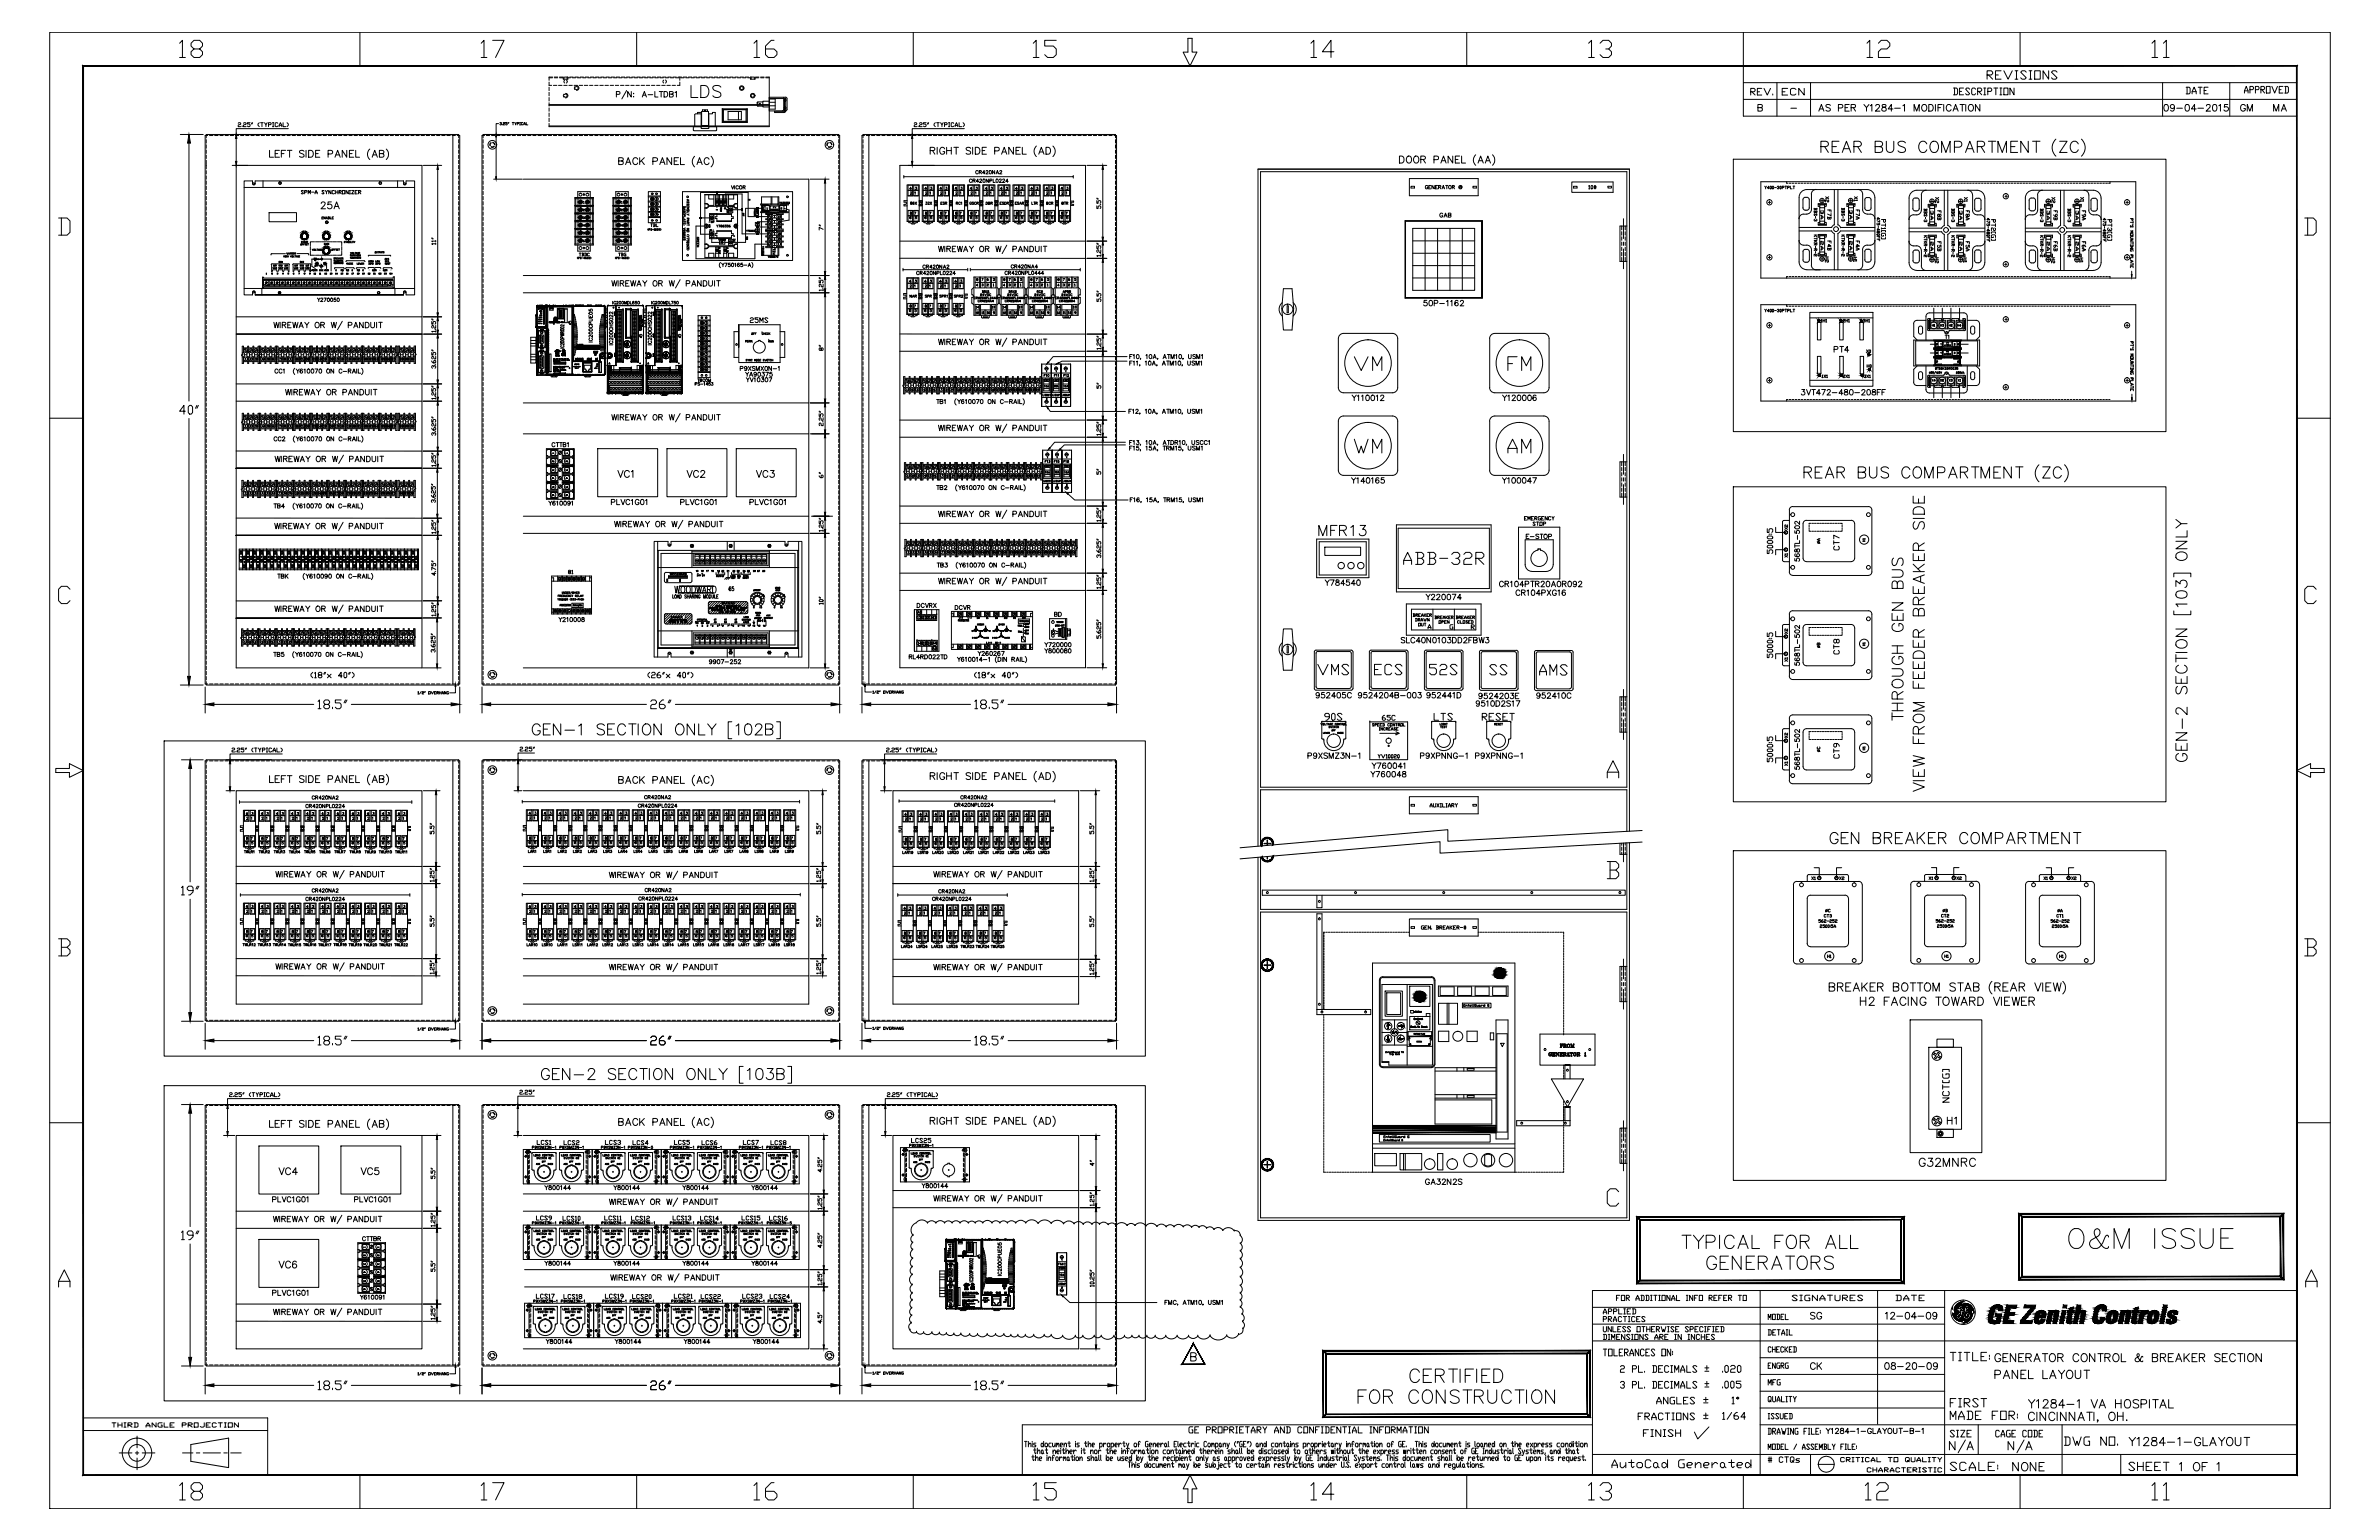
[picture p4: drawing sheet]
<svg xmlns="http://www.w3.org/2000/svg" width="864mm" height="559mm" viewBox="0 0 864 559" stroke-linecap="round" stroke-linejoin="round" font-family="sans-serif">
<!-- layer: TITLEBLOCK -->
<g fill="none" stroke="#000" stroke-width=".36">
<path d="M18 11.7h827.9v535.7h-827.9zM65.2 15.7l1-1.1v6.3M70.4 17.8l-1-1.1v-1l1-1.1h2.1l1 1.1v1l-1 1.1h-2.1l-1 1v1l1 1.1h2.1l1-1.1v-1l-1-1M130.7 11.7v12.2M174.7 15.7l1-1.1v6.3M178.8 14.6h4.2l-3.1 6.3M231.1 11.7v12.2M273.7 15.7l1.1-1.1v6.3M281 14.6h-1l-2.1 2.1v3.1l1 1.1h2.1l1-1.1v-1l-1-1h-3.1M331.5 11.7v12.2M375.1 15.7l1-1.1v6.3M383.4 14.6h-4.2v2.1h3.2l1 1.1v2l-1 1.1h-2.1l-1.1-1.1"/>
<path d="M431.2 13.9h1.5v5h1.8l-2.5 5-2.5-5h1.7zM475.9 15.7l1-1.1v6.3M484.2 18.8h-4.2l3.2-4.2v6.3M532.4 11.7v12.2M576.7 15.7l1-1.1v6.3M580.8 15.7l1.1-1.1h2.1l1 1.1v1l-1 1.1h-1.1M584 17.8l1 1v1l-1 1.1h-2.1l-1.1-1.1M632.9 11.7v30.4h200.9M677.7 15.7l1-1.1v6.3M681.9 15.7l1-1.1h2.1l1 1.1v1l-1 1.1h-2.1l-1 1v2.1h4.1M733.3 11.7v12.2M781.2 15.7l1-1.1v6.3"/>
<path d="M785.3 15.7l1.1-1.1v6.3M65.2 20.9h2.1M174.7 20.9h2.1M273.7 20.9h2.1M375.1 20.9h2.1M475.9 20.9h2.1M576.7 20.9h2.1M632.9 30h200.9M632.9 36.1h200.9M635.5 33.3h1.2l.4-.8-.4-.4h-1.2v2.4M635.9 33.3l1.2 1.2M637.9 33.3h.8"/>
<path d="M638.1 39.1l1.4-.2 .2-.8-1.6-.2v2.4l1.6-.2v-.8l-.5-.2M639.5 32.1h-1.6v2.4h1.6M640.3 32.1l1.2 2.4 1.2-2.4M643.5 34.1v.4M645 30v12.1M647 33.3h1M648.9 32.1h-1.9v2.4h1.9M650.1 39.3h2.1M651.9 32.5l-.5-.4h-.9l-.5 .4v1.6l.5 .4h.9l.5-.4M655 32.1v2.4l-2-2.4v2.4M657.2 30v12.1M660.6 39.5h1.2"/>
<path d="M664.4 38.3l-.6-.4-.8 .1-.1 .7 1.3 .6 .2 .7-.6 .3-1-.3M667.4 39.2l1.3-.1 .3-.4-.2-.6-1.4-.2v2.4M669.8 39.1h.9M671.3 37.9h-1.5v2.4h1.5M672 39.1l1.4-.2 .1-.8-1.5-.2v2.4M672.8 39.1l.8 1.2M676.6 37.9l1 1.2 .8-1.2M677.6 39.1v1.2M677.7 20.9h2.1M678.9 38.4l.6-.5v2.4M680.9 38.5l.2-.5 .7-.1 .5 .7-1.5 1.7h1.6M683.4 38v.7l.6 .2a.71 .71 0 0 1 .7 .7 .71 .71 0 0 1-.5 .7l-1-.2-.1-.6 .3-.4 1.1-.4 .1-.4-.4-.4z"/>
<path d="M687.2 39.5h-1.8l1.2-1.6v2.4M687.8 39.3h2M690.8 38.4l.6-.5v2.4M698 38a1.14 1.14 0 0 1 1.5 1.1 1.14 1.14 0 0 1-1.5 1.1l-.4-.8zM700.2 37.9h.8a1.29 1.29 0 0 1 .8 1.2 1.29 1.29 0 0 1-.8 1.2h-.8zM702.6 37.9v2.4M703.5 39.1h.9M705 37.9h-1.5v2.4M705.6 37.9v2.4M708.3 38.5a.99 .99 0 0 0-1.4-.5 .99 .99 0 0 0-.4 1.4 .89 .89 0 0 0 .7 .9 .89 .89 0 0 0 1.1-.6M709.1 31.9h1.1l.4 .5v1.6l-.4 .4h-1.1M709.3 39.5h1.2"/>
<path d="M709.5 31.9v2.5M711.3 33.2h.8M711.5 37.9h1.6M712.3 37.9v2.4M712.8 31.9h-1.5v2.5h1.5M713.6 37.9v2.4M715 32.4l-.4-.5h-.7l-.4 .5 1.5 1.6-.4 .4h-.7l-.4-.4M715 38a1.14 1.14 0 0 1 1.4 1.1 1.14 1.14 0 0 1-1.4 1.1l-.5-.8zM717.2 32.4l-.4-.5h-.7l-.4 .5v1.6l.4 .4h.7l.4-.4M717.9 33.2h1.1l.4-.8-.4-.5h-1.1v2.5M718.3 33.2l1.1 1.2M718.7 37.9v2.4l-1.6-2.4v2.4"/>
<path d="M720.1 34.4h.8M720.1 31.9h.8M720.5 31.9v2.5M721.3 27.2h1.6l.5-.5v-.5l-.5-.5h-1.6v3M721.6 33.2h1.1l.3-.4-.3-.9h-1.1v2.5M721.8 27.2l1.6 1.5M723.8 31.9h1.4M724.4 27.2h1M724.5 31.9v2.5M726 34.4h.7M726 31.9h.7M726.3 31.9v2.5"/>
<path d="M726.4 25.7h-2v3h2M727.4 25.7l1.6 3 1.5-3M727.4 31.9h1.5v2.5h-1.5zM731.1 31.9v2.5l-1.5-2.5v2.5M731.5 28.7h1M731.5 25.7h1M732 25.7v3M735.6 26.2l-.6-.5h-1l-.5 .5 2.1 2-.6 .5h-1l-.5-.5M736.6 28.7h1M736.6 25.7h1M737.1 25.7v3M738.6 25.7h2v3h-2z"/>
<path d="M743.7 25.7v3l-2-3v3M746.7 26.2l-.5-.5h-1l-.5 .5 2 2-.5 .5h-1l-.5-.5M781.2 20.9h2.1M785 30v12.1M785.3 20.9h2.1M785.8 38a1.2 1.2 0 0 1 1.5 .9 1.2 1.2 0 0 1-.9 1.4h-.2a1.56 1.56 0 0 1-.4-2.3zM789.4 38.7a.76 .76 0 0 1-1.1 .7 .76 .76 0 0 1-.3-1.2 .76 .76 0 0 1 1.2 .1l.2 .4a1.15 1.15 0 0 1-1 1.6l-.4-.3M790.2 39.3h2M793.5 38l.6-.1a1.31 1.31 0 0 1 .7 1.3 1.31 1.31 0 0 1-1 1.1 1.59 1.59 0 0 1-.3-2.3zM793.6 31.7h1.1l.3 .3v1.7l-.3 .4h-1.1M793.9 31.7v2.4M795.8 34.1v-.8l.7-1.6 .7 1.6v.8"/>
<path d="M795.8 33.3h1.4M797.2 39.5h-1.7l1.1-1.6v2.4M797.8 39.3h2.1M798 31.7h1.4M798.7 31.7v2.4M800.1 32.8h.7M801 38.5l.2-.5 .6-.1 .4 .2 .1 .5-1.5 1.7h1.6M801.6 31.7h-1.5v2.4h1.5M803.5 38l.6-.1a1.31 1.31 0 0 1 .7 1.3 1.31 1.31 0 0 1-1 1.1 1.59 1.59 0 0 1-.3-2.3zM805.4 38.4l.6-.5v2.4M808.7 37.9h-1.1l-.2 1a.87 .87 0 0 1 1.4 0 .87 .87 0 0 1-.2 1.3 .87 .87 0 0 1-1.3-.3M809.4 30v12.1"/>
<path d="M814.8 33.8v-.8l.6-1.6 .7 1.6v.8M814.8 33h1.3M815.1 38.5a.99 .99 0 0 0-1.4-.5 .99 .99 0 0 0-.3 1.4 .87 .87 0 0 0 .8 1 .87 .87 0 0 0 .9-1h-.6M816.8 32.5h.9l.4-.8-.4-.3h-.9v2.4M818.7 32.5h1.1l.3-.3-.3-.8h-1.1v2.4M820.7 32.5h1l.4-.8-.4-.3h-1v2.4M821.1 32.5l1 1.3M822.7 31.4h1.4v2.4h-1.4zM824.7 31.4l1 2.4 1-2.4M827.4 32.5h.7M828.5 39.5h1.1M828.7 31.4h-1.3v2.4h1.3"/>
<path d="M829.4 31.4h1l.3 .3v1.6l-.3 .5h-1M829.7 31.4v2.4M660.2 40.3l1-2.4 .9 2.4M694.8 40.3v-2.4l1 2.4 .9-2.4v2.4M709 40.3l.9-2.4 .9 2.4M815.8 40.3v-2.4l.9 2.4 .9-2.4v2.4M825.3 40.3v-2.4l1 2.4 .9-2.4v2.4M828.1 40.3l1-2.4 .9 2.4M21.3 79.1h3.1l1 1.1v4.1l-1 1h-3.1M22.3 79.1v6.2M836.6 79.1h3.2l1 1.1v4.1l-1 1h-3.2M837.7 79.1v6.2"/>
<path d="M18 151.8h12.2M833.8 151.8h12.1M25.4 213.8l-1-1h-2.1l-1 1v4.2l1 1h2.1l1-1M840.8 213.8l-1-1h-2.1l-1.1 1v4.2l1.1 1h2.1l1-1M20.2 278.8h5v-1.7l5 2.5-5 2.5v-1.8h-5zM833.8 279.6l5-2.5v1.7h4.9v1.5h-4.9v1.8zM21.3 340.6h3.1l1 1.1v1l-1 1M22.3 343.7h2.1l1 1.1v1l-1 1.1h-3.1M22.3 340.6v6.3M836.6 340.6h3.2l1 1.1v1l-1 1M837.7 343.7h2.1l1 1.1v1l-1 1.1h-3.2M837.7 340.6v6.3"/>
<path d="M18 407.4h12.2M833.8 407.4h12.1M21.3 467v-2.1l2-4.1 2.1 4.1v2.1M21.3 464.9h4.1M578.1 474.4h127.8M582 476.8v-.6l.6-1.3 .6 1.3v.6M582 478.6h.9l.3-.6-.3-.3h-.9v1.9M582 476.2h1.2M583.8 478.6h.9l.3-.6-.3-.3h-.9v1.9M583.9 475.9h.9l.3-.7-.3-.3h-.9v1.9M584.1 478.6l.9 1M585.7 479.6v-.7l.5-1.2 .6 1.2v.7"/>
<path d="M585.7 478.9h1.1M585.7 475.9h1l.3-.7-.3-.3h-1v1.9M586.8 471h.6M587.6 474.9v1.9h1.2M588 470h-1.2v1.9M588.6 470h1.2v1.9h-1.2zM588.7 478l-.3-.3h-.6l-.3 .3v1.3l.3 .3h.6l.3-.3M589.3 477.7h1.2M589.4 474.9h.7M589.4 476.8h.7M589.8 474.9v1.9M589.9 477.7v1.9"/>
<path d="M590.4 471h.8l.3-.6-.3-.4h-.8v1.9M590.6 471l.9 .9M590.7 475.9h.6M591.1 477.7h.6M591.1 479.6h.6M591.4 477.7v1.9M591.9 474.9h-1.2v1.9h1.2M592.6 474.9h.9l.3 .3v1.2l-.3 .4h-.9M592.9 474.9v1.9M593.5 478l-.3-.3h-.6l-.3 .3v1.3l.3 .3h.6l.3-.3M593.9 471.9v-.6l.6-1.3 .6 1.3v.6M593.9 471.3h1.2"/>
<path d="M594.1 478.6h.6M595.3 477.7h-1.2v1.9h1.2M595.6 470h.9l.3 .4v1.2l-.3 .3h-.9M595.9 470v1.9M597.2 478l-.4-.3h-.6l-.3 .3 1.3 1.3-.4 .3h-.6l-.3-.3M597.4 470h.9l.3 .4v1.2l-.3 .3h-.9M597.7 470v1.9M599.2 470h.6M599.2 471.9h.6M599.5 470v1.9M600.3 470h1.2M600.9 470v1.9"/>
<path d="M602.1 470h.6M602.1 471.9h.6M602.4 470v1.9M603.3 470h1.2v1.9h-1.2zM606.2 470v1.9l-1.1-1.9v1.9M606.8 471.9v-.6l.6-1.3 .6 1.3v.6M606.8 471.3h1.2M608.6 470v1.9h1.2M612.2 470h.5M612.2 471.9h.5M612.5 470v1.9M614.5 470v1.9l-1.2-1.9v1.9"/>
<path d="M615.1 471h.6M616.3 470h-1.2v1.9M616.9 470h1.1v1.9h-1.1zM620.4 471h.9l.3-.6-.3-.4h-.9v1.9M620.7 471l.9 .9M622.1 471h.6M623.3 470h-1.2v1.9h1.2M623.9 471h.6M625.1 470h-1.2v1.9M625.7 471h.6M626.9 470h-1.2v1.9h1.2M627.5 471h.9l.2-.4-.2-.6h-.9v1.9"/>
<path d="M627.8 471l.8 .9M631 470h1.2M631.6 470v1.9M632.8 470h1.2v1.9h-1.2zM639 468.3v66.9M641.9 478.8v-1.9l.5 1.2 .5-1.2v1.9M643.4 476.9h1.1v1.9h-1.1zM645 476.9h.8l.2 .3v1.3l-.2 .3h-.8M645.3 476.9v1.9M646.5 477.8h.6M647.6 476.9h-1.1v1.9h1.1M648.1 476.9v1.9h1.1"/>
<path d="M652.4 470.3l-.4-.3h-.9l-.5 .3 1.8 1.3-.4 .4h-.9l-.5-.4M653.3 470h1M653.3 472h1M653.8 470v2M657 470h-1.4l-.4 .3v1.3l.4 .4h1.4v-1h-.5M658.8 476.5l-.5-.3-1.1 .3 .3 .6 1.3 .8v.4l-.5 .3-1.1-.3M659.7 470v2l-1.8-2v2M660.6 472v-.7l1-1.3 .9 1.3v.7M660.6 471.3h1.9M661.3 476.8a.89 .89 0 0 0-1.1-.6 .89 .89 0 0 0-.7 .9v.6a.87 .87 0 0 0 .9 1 .87 .87 0 0 0 .9-1h-.6M663.4 470h1.8M664.3 470v2"/>
<path d="M666.1 470v1.6l.5 .4h.9l.4-.4v-1.6M668.8 471h1.4l.5-.7-.5-.3h-1.4v2M669.3 471l1.4 1M671.6 471h.9M673.4 470h-1.8v2h1.8M676.2 470.3l-.5-.3h-.9l-.5 .3 1.9 1.3-.5 .4h-.9l-.5-.4M681.6 468.3v48.5M684.4 476.7l.6-.5v2.4M686.4 476.8l.4-.6h.5l.5 .5-.1 .4-1.4 1.5h1.6M688.3 470h1.4l.4 .3v1.3l-.4 .4h-1.4M688.6 477.6h2.1M688.7 470v2"/>
<path d="M691.1 472v-.7l.9-1.3 .9 1.3v.7M691.1 471.3h1.8M692 476.3a.75 .75 0 0 1 1.1 .4l.1 .6a1.06 1.06 0 0 1-.9 1.3 1.59 1.59 0 0 1-.3-2.3zM693.9 470h1.8M694.8 470v2M695.7 477.8h-1.8l1.2-1.6v2.4M696.2 477.6h2.1M696.7 471h.9M698.5 470h-1.8v2h1.8M699.6 476.3a.77 .77 0 0 1 1.2 .4l.1 .6a1.06 1.06 0 0 1-.9 1.3 1.52 1.52 0 0 1-.4-2.3zM703.1 477a.76 .76 0 0 1-1 .7 .76 .76 0 0 1-.4-1.2 .76 .76 0 0 1 1.3 0l.1 .5a1.17 1.17 0 0 1-.9 1.6l-.5-.3M705.9 468.3v66.9"/>
<path d="M708.8 474.8v.3M708.8 474.8v.2M708.8 476.6l.1 .3M708.8 474.2v.6M708.8 476.6h.1M708.8 476.7h.1M708.8 476.4v.2M708.8 476.4l.1 .1M708.9 476.9v.1M708.9 476.6l.2 .2M708.9 476.8h.2M708.9 476.9h1.6"/>
<path d="M708.9 477l.1 .2M708.9 477h1.5M708.9 477l.1 .1M709 477.2v.1M709 477.1h1.3M709 477.2h1.2M709 477.3l.1 .2M709 477.3h1.2M709.1 477.5h.1M709.1 477.5h1M709.1 477.5l.1 .2M709.1 477.6l.1 .1"/>
<path d="M709.1 476.8l.1 .1M709.2 477.6h.8M709.2 477.8l.2 .2M709.2 477.8h.8M709.2 477.7v.1M709.3 477.8h.7M709.4 478l.2 .3M709.4 478h.6M709.4 475.1v.1M709.4 475.4h1M709.4 475.5h1.1M709.4 475.1h.9"/>
<path d="M709.4 475.2h.9M709.4 475.3h.9M709.4 475.2v.4M709.4 478.1h.6M709.4 475.6h.1M709.5 475.6h1.1M709.5 475.7h1.3M709.5 475h.8M709.5 478.2l.6 .1M709.5 475.6v.1M709.5 475.7l.1 .1M709.5 475l-.1 .1"/>
<path d="M709.6 475.9v.1M709.6 478.3v.1M709.6 474.6h.7l-.8 .2h.8M709.6 478.3h.5M709.6 476.8l-.1 .1M709.6 475.8v.1M709.6 474.5l-.1 .5M709.6 476.8h.9M709.6 475.9h1.4M709.6 474.5h.7M709.6 478.4l.1 .1M709.6 478.4h.6"/>
<path d="M709.6 476h1.4M709.6 474.4l.8 .1M709.6 474.4v.1M709.6 476l.1 .2M709.6 478.4h.1M709.6 476.7v.1M709.6 476.7h.1M709.6 474.5h.1M709.7 474.3l-.1 .1M709.7 474.3h.8M709.7 474.2v.1M709.7 478.5l.2 .1"/>
<path d="M709.7 476.2h1.9M709.7 476.2h1.7M709.7 474.2h1.4M709.7 476.7h1M709.7 476.2v.5M709.7 476.2l.1 .1M709.7 474.2h.1M709.8 478.5h.5M709.8 474.1h1.4M709.8 476.6h1M709.8 476.5l-.1 .1M709.8 474.1h.1"/>
<path d="M709.8 474.1l-.1 .1M709.9 478.6l5.4 .1M709.9 473.9l1.4 .1M709.9 478.6l.9 .1M709.9 473.9h1.4M709.9 473.9l-.1 .2M709.9 473.8h.1M709.9 473.8v.1M710 478.7l5.2 .2M710 473.7h1.6M710 477.7l.1 .5M710.1 477.5l-.1 .2"/>
<path d="M710.1 477.5h.1M710.1 473.6h5.1M710.1 473.6l-.2 .2M710.1 477.4h-1M710.1 478.3l.1 .1M710.2 478.8h5M710.2 478.4h.1M710.2 478.4l.2 .2M710.2 477.3l-.1 .2M710.2 473.5h4.9M710.2 478.9l.3 .1M710.2 473.4l-.1 .2"/>
<path d="M710.2 477.2h.1M710.3 475.2l.1 .1M710.3 473.4h4.6M710.3 473.4h-.1M710.3 477v.1M710.3 474.5v.7M710.4 475.3l.4 .4M710.4 478.6h.1M710.4 477h.1M710.4 473.3h4.3l.9 .6M710.4 475.4h.1M710.5 479l.2 .2"/>
<path d="M710.5 479h4.6M710.5 478.6h.1M710.5 473.2l-.2 .2M710.5 476.8l-.3 .5M710.5 474.2l.3 .2M710.5 474.3l-.2 .2M710.5 474.2v.1M710.5 473.1v.1M710.6 476.7l-.1 .1M710.6 476.7h.1M710.7 473.1h1.4h-1.6M710.7 473.1h-.2"/>
<path d="M710.7 479.2h2M710.7 479.2h.2M710.7 477.8h.5M710.7 477.8l.3 .1M710.8 474.4v.4M710.8 474.3h.2M710.8 477.5l-.1 .3h.6M710.8 474.4h.2M710.8 474.5h.2M710.8 474.6h.1M710.8 474.8h.1M710.8 477.5h.6"/>
<path d="M710.8 475.7l.1 .2M710.9 475.7l-1.3 .1M710.9 474.8h-.1M710.9 479.2l1.5 .1M710.9 475.9h.1M710.9 477.4h.6M710.9 474.6v.1M710.9 474.7h.1M711 474.5l-.1 .1M711 474.5h.1M711 475.9v.1M711 476.4l-.4 .3"/>
<path d="M711 477.3h.5M711 474.3v.1M711 474.4v.1M711 472.8h1M711 476l.1 .1M711 476.4h-1.2M711 477.9h.1M711.1 477.2l-.1 .1M711.1 479.3l.1 .1M711.1 476.1h.1M711.1 477.2h.5M711.2 476.3l-.2 .1"/>
<path d="M711.2 474.1l-.2 .2M711.2 476.1l.1 .1M711.2 472.7h.8M711.2 477.1h.4M711.3 479.4h.9M711.3 478.6l-.5 .1M711.3 478.6h2M711.3 477.6l-.2 .3M711.3 473.9h.1M711.3 477l-.5 .5M711.3 477.6h-.5l-.1 .2M711.4 473.8l-.2 .3"/>
<path d="M711.4 472.6h.7M711.5 476.9l-.2 .1M711.5 477.5l-.2 .1M711.5 477.4v.1M711.6 474.8h.1M711.5 477.4h.1M711.5 476.9h.2M711.6 478.5h1.6M711.6 477.3l-.1 .1M711.6 474.7v.1M711.6 477.3h.1M711.6 478.5l-.3 .1"/>
<path d="M711.6 477.1v.2M711.6 477.1h.1M711.6 476.2l-1.8 .2M711.6 472.5l-.8 .4M711.6 474.6h.1M711.6 472.5h.5M711.7 478.4h1.3M711.7 475.5h.1M711.7 474.5h.1M711.7 476.7h.1M711.7 476.1h.1M711.7 476.8l-.2 .1"/>
<path d="M711.7 474.4h.2M711.7 476.7l-.1 .1M711.7 476.7l-.1 .4M711.7 476.8l-.4 .2M711.7 476.1l-.1 .1M711.8 474.3h.1M711.8 474.5l-.2 .3M711.8 474.3l-.2 .4M711.8 474.5h.1M711.8 473.6v.1M711.8 475.4h.1M711.9 474.4l-.1 .1"/>
<path d="M711.9 474.2v.1M711.9 478.1h.8M711.9 474.2l-.1 .1M711.9 474.3v.1M712 472.9l-1.3 .2M712 475.3h.1M712 473.6l-2 .2M712 478.1l-.4 .4M712 472.9v.1M712 472.7v.2M712 473l.2 .3M712 473h.1"/>
<path d="M712.1 477.8h.5M712.1 479.4l-.1 .1M712.1 477.7l-.1 .4M712.1 475.1l-.5 .5 .4-.3M712.1 473.6l.4 .2M712.1 472.4h.2M712.1 477.6v.1M712.1 477.6h.5M712.3 477.2l-.2 .4M712.3 472.4l-.6 .1M712.3 477.2h.2M712.3 477.3h.2"/>
<path d="M712.3 477v.1M712.3 477h.2M712.3 477.1v.1M712.3 477.1h.2M712.4 472.4l-.4 .3M712.4 472.4h.8M712.4 476.8h.2M712.4 473.7h1.5M712.4 476.7h.2M712.4 476.9l-.1 .1M712.4 473.3h.1M712.4 476.9h.1"/>
<path d="M712.4 476.5v.4M712.4 476.4h.3M712.4 476.6h.2M712.4 476.4v.1M712.4 474.7l-.4 .6M712.4 474.6v.1M712.5 479.2h-1.6M712.5 474.5l-.1 .1M712.5 475.6h.1M712.5 474.5h.7M712.5 473.8h1.2M712.5 473.8v.2"/>
<path d="M712.5 473.9h.1M712.5 474l1 .1M712.5 474.4h.7M712.5 473.9h1.1M712.5 477.5l.1 .1M712.5 477.2v.1M712.5 477.4l-.3 .1h.3M712.5 476.9v.3M712.5 477.3v.2M712.5 474l.1 .1M712.5 474.4v.1M712.5 473.3h.1"/>
<path d="M712.5 472.3v.1M712.6 475.5l.1 .1M712.6 474.1h.8M712.6 474.2h.8M712.6 476.8l-.1 .1M712.6 474.1l-.1 .3M712.6 477.6v.2M712.6 477.7v.1M712.6 476.5v.3M712.6 477.8l.1 .1M712.7 472.3l-.4 .1M712.7 476.3h-.1"/>
<path d="M712.7 477.9l-.7 .1M712.7 477.9v.2M712.7 475.4l-.2 .2M712.7 476.2h.1M712.7 476.4l-.1 .1M712.7 475.3v.1M712.7 476.4h.1M712.7 474.7l.2 .1M712.7 476.4h-.3M712.7 475.3h.4M712.7 478.1l.3 .3M712.7 476.3v.1"/>
<path d="M712.8 474.8h.4M712.8 475.3h-.1M712.8 478.2l-1 .1h1.1M712.8 475.2h.4M712.8 475.2v.1M712.9 474.8l.3 .1M712.9 474.8l-.1 .4M712.9 476.2l-.2 .1M712.9 476.1h.1M713 478.4l.1 .1M713 473.1l1.6 .1M713 475.3l-.4 .3"/>
<path d="M713 473.1l-.3 .2M713 473.1h1.2M713.1 480h-.1M713.1 478.5l.2 .1M713.1 479.2h-.5M713.1 479.2h1.8M713.2 479.2l.1 .5M713.2 475v.2M713.2 475l-.4 .1h.4M713.2 474.8v.2M713.2 475.2l-.5 .2M713.2 474.6l-.8 .1"/>
<path d="M713.2 479.2h1.6M713.2 477h.3M713.2 474.4v.4M713.2 477l.1 .3M713.2 477.1h.2M713.2 477.2h.2M713.2 474.5v.1M713.2 473h.1M713.3 476.8h.2M713.3 477.3v.2M713.3 479.8h.7M713.3 479.4h1.4"/>
<path d="M713.3 476.9l-.1 .1M713.3 477.5l.1 .1M713.3 477.3h.1M713.3 477.4h.2M713.3 479.7l-.1 .3M713.3 480h-.2M713.3 478.6l.7 .1M713.3 476.7v.2M713.3 476.7h.1M713.3 479.5h1.2M713.3 479.7h.9M713.3 476.7h.3"/>
<path d="M713.3 477.5h.2M713.3 474.3l-.1 .1M713.4 479.6h.9M713.4 477.6v.1M713.4 476.6l-.1 .1M713.4 477.7l.1 .1M713.4 477.6h.2M713.4 475.7l-.7 .6M713.4 476.5h.1M713.4 477v.3M713.4 477.3l.1 .1M713.5 477.8v.1"/>
<path d="M713.5 477.8h.2M713.5 477.5v.1M713.5 477.4v.1M713.5 477h-.1M713.5 476.8v.2M713.5 476.8l-.2 .1M713.5 479.9l-.2 .1M713.5 477.8h.9M713.5 476.4h2.2M713.5 476.7h.1M713.5 476.7v.1M713.5 477.6l.3 .2"/>
<path d="M713.5 477.9h.1M713.6 477.9l.2 .1M713.6 476.6l-.1 .1M713.6 476.2h2M713.7 478h.5M713.7 473.8l-.4 .5h-.8M713.7 476.5l-.3 .1M713.8 476.2h1.8M713.8 473l-.7 .1M713.8 476.4l-.2 .2M713.8 477.8h.1M713.8 473h.1"/>
<path d="M713.9 473.7l-.2 .1M713.9 473l.3 .1M713.9 476.4h-.4M713.9 474.6h.1M713.9 473.7l.7 .1M713.9 474.5h.1M713.9 475.4l.1 .1M714 479.8l-.8 .1M714 474.4h.1M714 476.1h-.1M714 476.4h-.1M714 476.1l.1 .1"/>
<path d="M714 475.5h.2M714 474.4v.1M714 474.4v.2M714.1 474.3v.1M714.1 478.7h-.1M714.1 476.3l-.1 .1M714.1 479.7l-.1 .1M714.1 474.5l-.1 .1M714.1 479.7h.1M714.1 476.1l-.7 .5M714.1 474.2l-.1 .2M714.1 473.6l-.1 .1"/>
<path d="M714.1 474.2v.1M714.1 475.3h2.3M714.1 474.3v.2M714.1 477v.2M714.1 477.2l.2 .2M714.1 477.1h.4M714.1 477.2h.4M714.2 477.3h.4M714.2 477.8h.3M714.2 479.7h-.1M714.2 475.4l2.3 .1M714.2 475.2h2.2"/>
<path d="M714.2 477.8h.1M714.2 478h-.1M714.2 475.4v.1M714.2 473.1h.1M714.3 473.1h.1M714.3 479.6l-.1 .1M714.3 475.1l-.3 .3M714.3 477.6l-.1 .2M714.3 477.4v.2M714.3 477l.2 .2M714.3 477.4h.3M714.3 477.5h.3"/>
<path d="M714.3 477.6h.3M714.3 473.6l.1 .1M714.3 475.1h2M714.4 478.6l-.2 .1M714.4 477h-.3M714.4 478.6h.1M714.5 478.6h.9M714.5 475h1.8M714.5 476.1l-.2 .1M714.5 476.3l.3 .1M714.5 477.2l.1 .4M714.5 473.7h.9"/>
<path d="M714.5 477.7l-.3 .3M714.5 477.2h.1M714.6 478.6h-.2M714.6 474.8h1.7M714.6 478.6h.1M714.6 477.6l-.1 .1M714.6 475.5l.1 .2M714.6 474.8l-.3 .3M714.6 479.4l-.3 .2M714.6 473.8l1.1 .2M714.6 473.8h.9M714.6 473.2l.1 .1"/>
<path d="M714.7 478.5h.7M714.7 475.6h1M714.7 478.5l-.1 .1M714.7 475.9h.1M714.7 475.8h.9l-.9 .1M714.7 474.6l-.1 .2M714.7 475.7h.9M714.7 474.5h1.3M714.7 475.9l-.2 .2M714.7 475.7v.2M714.8 476.4l.1 .2M714.8 474.3h1.1"/>
<path d="M714.8 476.4h.9M714.8 474.1h.9M714.8 474.2h1M714.8 474.4h1.2M714.8 478.4l-.1 .1M714.8 474.5h-.1M714.9 478.4h.6M714.9 479.1l-.3 .3M714.9 479.1h.1M714.9 478.3h.7M715 478.2v.1M715 478.3l-.2 .1"/>
<path d="M715 476.7h.8M715 478.2h.6M715.1 478.1l-.1 .1M715.1 476.8h.8M715.1 478.1h.6M715.2 478h.5M715.2 476.9h.7M715.2 478l-.1 .1M715.2 477.8v.2M715.2 477.8h.5M715.2 477h.7M715.2 477v.1"/>
<path d="M715.2 478.8l-.2 .3M715.2 477.7v.1M715.2 477.4v.2M715.2 477.2v.2M715.2 477.8h.6M715.2 477.1h.7M715.2 477.2h.7M715.2 477.3h.7M715.2 477.4h.7M715.2 477.5h.7M715.2 477.6h.6M715.2 477.1v.1"/>
<path d="M715.2 477.6v.1M715.2 478.8h.1M715.4 478.6l-.2 .2M715.4 478.6h.1M715.5 478.4l-.1 .2M715.5 478.4h.1M715.6 473.9h-.9l.1 .5M715.6 476l-1.1 .1M715.6 478.3l-.1 .1M715.6 476.1v.1M715.6 475.7l.3-.2 .5 .2M715.6 476.2l.2 .3"/>
<path d="M715.6 478.2v.1M715.6 475.7v.5M715.6 473.9l.1 .1M715.7 476.3v.1M715.7 478.1l-.1 .1M715.7 474l.7 1.3M715.7 478.1h.1M715.8 476.6h-.9l.3 .4M715.8 476.6h.1M715.8 476.5v.1M715.8 477.6l-.1 .5M715.8 476.6l.1 .2"/>
<path d="M715.9 476.8v.4M715.9 477.2l-.1 .4M716.1 474.6l-1.5 .1 1.6 .1M716.3 475.6h.2M716.4 475.3h.1M716.4 475.4h-2.5M716.4 475.7h.1M716.4 475.3l.1 .2M716.4 475.7l.1 .1M716.5 475.8v.4v-.3M716.5 475.5v.3M716.5 475.8h.1"/>
<path d="M716.5 475.9h.1M716.5 475.8v.1M716.5 476.2v.6M833.8 468.3h-255.7v66.9M837 467v-2.1l2.1-4.1 2 4.1v2.1M837 464.9h4.1M515.3 498a1.76 1.76 0 0 0-2.1-1.2 1.76 1.76 0 0 0-1.4 1.8 2.08 2.08 0 0 0 .4 2.4 2.08 2.08 0 0 0 2.4 .4l.7-.9M516.7 499.1h1.8M519.7 496.8h-3v4.8h3M521.1 499.1h2a1.23 1.23 0 0 0 1.2-1.4l-.5-.7-.7-.2h-2v4.8M522.7 499.1l1.6 2.5M525.9 496.8h3.2"/>
<path d="M527.5 496.8v4.8M530 496.8v4.8M531.9 499.1h1.8M534.9 496.8h-3v4.8M536 496.8v4.8M537.9 499.1h1.8M540.9 496.8h-3v4.8h3M542.3 496.8h1.6a2.61 2.61 0 0 1 1.6 2.4 2.61 2.61 0 0 1-1.6 2.4h-1.6zM578.1 480.5h127.8M578.1 486.6h255.7M582 484.2h.9l.3 .3v1.3l-.3 .3h-.9M582 481.4v1.5l.3 .4h.6l.3-.4v-1.5"/>
<path d="M582 489.5h1.3M582.3 484.2v1.9M582.6 489.5v2.5M583.8 484.2h.6M583.8 486.1h.6M583.9 489.5h1.3v2.5h-1.3zM584.1 484.2v1.9M584.9 481.4v1.9l-1.2-1.9v1.9M585 486.1v-1.9l.6 1.2 .6-1.2v1.9M585.5 481.4v1.9h1.2M585.9 489.5v2.5h1.2M586.8 485.1h.6"/>
<path d="M587.3 482.3h.6M587.8 490.8h.6M588 484.2h-1.2v1.9h1.2M588.2 495.9l.4-.4h.7l.4 .4-.4 .8h-.7l-.4 .4v.9h1.5M588.4 481.4h-1.1v1.9h1.1M589.1 489.5h-1.3v2.5h1.3M589.7 490.8h1l.3-.5-.3-.8h-1v2.5M589.8 484.2v1.9l-1.2-1.9v1.9M590.1 490.8l.9 1.2M590.2 481.7l-.3-.3h-.6l-.3 .3 1.2 1.2-.3 .4h-.6l-.3-.4M591.7 492v-.8l.6-1.7 .7 1.7v.8M591.7 484.5l-.4-.3h-.6l-.3 .3 1.3 1.3-.4 .3h-.6l-.3-.3"/>
<path d="M591.7 491.2h1.3M591.9 481.7l-.3-.3h-.6l-.3 .3 1.2 1.2-.3 .4h-.6l-.3-.4M592.3 484.2h.6M592.3 486.1h.6M592.6 484.2v1.9M592.6 496.7h1.1l.4-.8-.4-.4h-1.1v2.5M593.4 484.2h1.3v1.9h-1.3zM594.2 481.4h1.2v1.9h-1.2zM594.8 495.5v2.5h1.5M594.9 489.5v2.5l-1.3-2.5v2.5M596 481.4h1.2M596.5 484.2v1.9l-1.2-1.9v1.9"/>
<path d="M596.6 481.4v1.9M596.8 490l-.3-.5h-.6l-.4 .5v1.6l.4 .4h.6l.3-.4M597 497.6v.4M597.5 490.8h.6M597.8 482.3h1.1M597.8 481.4v1.9M598.3 484.5l-.3-.3h-.6l-.3 .3 1.2 1.3-.3 .3h-.6l-.3-.3M598.8 489.5h-1.3v2.5h1.3M598.9 481.4v1.9M599.5 482.3h.6M599.9 495.5h1.1l.4 .4v1.7l-.4 .4h-1.1M600.3 495.5v2.5"/>
<path d="M600.7 490l-.3-.5h-.7l-.3 .5 1.3 1.6-.3 .4h-.7l-.3-.4M600.7 486.1v-.7l.6-1.2 .6 1.2v.7M600.7 481.4h-1.2v1.9h1.2M600.7 485.4h1.2M601.3 482.3h.8l.3-.6-.3-.3h-.8v1.9M601.6 482.3l.8 1M602.1 496.7h.7M602.5 485.1h.9l.3-.6-.3-.3h-.9v1.9M602.8 485.1l.9 1M603 481.4l.6 1.9 .3-1 .3 1 .5-1.9M603.3 489.5h1.3v2.5h-1.3zM603.6 495.5h-1.5v2.5h1.5"/>
<path d="M604.3 485.1h.6M605.3 483.3h.6M605.3 481.4h.6M605.5 484.2h-1.2v1.9h1.2M605.6 481.4v1.9M605.8 495.9l-.4-.4h-.7l-.4 .4v1.7l.4 .4h.7l.4-.4M606.5 489.5v2.5l-1.3-2.5v2.5M606.5 498h.7M606.5 495.5h.7M606.8 495.5v2.5M607.2 490.3v.5M607.2 491.2v.4"/>
<path d="M607.7 481.7l-.3-.3h-.6l-.3 .3 1.2 1.2-.3 .4h-.6l-.3-.4M607.9 498v-2.5l.7 1.6 .8-1.6v2.5M607.9 484.2h.7M607.9 486.1h.7M608.2 484.2v1.9M608.3 482.3h.6M609.4 481.4h-1.1v1.9h1.1M610.1 498v-.9l.7-1.6 .8 1.6v.9M610.1 497.1h1.5M610.3 484.2v1.9l-1.2-1.9v1.9M612.3 495.5v2.5h1.5M612.7 484.2h.7"/>
<path d="M612.7 486.1h.7M612.9 481.7l-.2-.3h-.6l-.3 .3 1.1 1.2-.2 .4h-.6l-.3-.4M613 484.2v1.9M613.5 482.3h.9l.3-.6-.3-.3h-.9v1.9M615.2 484.2v1.9l-1.2-1.9v1.9M615.3 482.3h.5M616 495.9l-.4-.4h-.7l-.4 .4 1.5 1.7-.4 .4h-.7l-.4-.4M616.4 481.4h-1.1v1.9h1.1M617 484.5l-.3-.3h-.6l-.3 .3v1.3l.3 .3h.6l.3-.3M617.6 485.1h1.2M617.6 484.2v1.9M618.2 481.7l-.3-.3h-.6l-.3 .3v1.2l.3 .4h.6l.3-.4"/>
<path d="M618.8 483.3h.6M618.8 481.4h.6M618.8 484.2v1.9M618.9 497.6h1.4M618.9 496.3h1.4M619.1 481.4v1.9M619.4 485.1h.6M619.6 495.5v1.6M619.9 482.3h.6M620.6 484.2h-1.2v1.9h1.2M621.1 481.4h-1.2v1.9M621.7 483.3h.6"/>
<path d="M621.7 481.4h.6M622 481.4v1.9M622.4 484.5l-.3-.3h-.6l-.3 .3 1.2 1.3-.3 .3h-.6l-.3-.3M622.9 482.3h.6M624 481.4h-1.1v1.9h1.1M624.6 481.4h.9l.3 .3v1.2l-.3 .4h-.9M624.9 481.4v1.9M625.3 497.5v.5M626.1 495.9l.4-.4h.5l.4 .4v1.6l-.4 .5h-.5l-.4-.5zM628.2 495.9l.4-.4h.9l.4 .4v.4l-.4 .4h-.9l-.4 .4v.9h1.7M630.7 495.9l.4-.4h.4l.5 .4v1.6l-.5 .5h-.4l-.4-.5zM639 492.7h66.9"/>
<path d="M639 498.7h66.9M641.9 482.5h.8l.3 .3v1.3l-.3 .3h-.8M641.9 495.5h.5M642.1 482.5v1.9M642.9 489l-.3-.3h-.5l-.2 .3v1.3l.2 .3h.5l.3-.3M642.9 494.6h-1v1.9h1M643.4 488.7v1.9M643.4 489.7h1M643.5 483.5h.5M644.4 488.7v1.9M644.5 494.6v1.9l-1.1-1.9v1.9M644.6 482.5h-1.1v1.9h1.1"/>
<path d="M644.9 489.7h.5M645.1 482.5h1.1M645.7 482.5v1.9M645.9 488.7h-1v1.9h1M646 494.6h-.7l-.3 .3v1.3l.3 .3h.7v-1h-.2M646.5 495.5h.8l.3-.3-.3-.6h-.8v1.9M646.8 484.4l.5-1.9 .6 1.9M646.8 483.8h1.1M646.8 495.5l.8 1M647.5 489l-.3-.3h-.5l-.3 .3v1.3l.3 .3h.5l.3-.3M648 488.7v1.9M648.2 489.7l.8 .9"/>
<path d="M648.4 484.4h.6M648.4 482.5h.6M648.7 482.5v1.9M649 488.7l-1 1M649.2 494.6h-.9l-.2 .3v1.3l.2 .3h.9v-1h-.3M649.5 482.5v1.9h1.1M649.5 489.7h.5M650.6 488.7h-1.1v1.9h1.1M651.1 488.7h.7l.3 .3v1.3l-.3 .3h-.7M651.3 488.7v1.9M659 495a.99 .99 0 0 0-1.4-.4 .99 .99 0 0 0-.4 1.4 .89 .89 0 0 0 .8 .9 .89 .89 0 0 0 1-.6M659.7 494.5v2.4"/>
<path d="M660.2 495.5l1.1 1.4M661.3 494.5l-1.6 1.6M684.5 494.6a1.2 1.2 0 0 1 1.5 .9 1.2 1.2 0 0 1-.9 1.4h-.2a1.5 1.5 0 0 1-.4-2.3zM686.7 494.6v.7l1.1 .3 .3 .5a.81 .81 0 0 1-.8 .8 .81 .81 0 0 1-.8-.8l.3-.5 .9-.2 .3-.4-.1-.4zM688.8 495.9h2.1M692 495l.2-.4 .7-.1 .4 .7-1.5 1.7h1.6M694.5 494.6l.6-.1a1.31 1.31 0 0 1 .7 1.3 1.31 1.31 0 0 1-1 1.1 1.58 1.58 0 0 1-.3-2.3zM696.5 495.9h2.1M699.8 494.6l.6-.1a1.31 1.31 0 0 1 .7 1.3 1.31 1.31 0 0 1-.9 1.1 1.58 1.58 0 0 1-.4-2.3zM703.3 495.3a.75 .75 0 0 1-1.1 .6 .75 .75 0 0 1-.2-1.2 .75 .75 0 0 1 1.2 .1l.1 .5a1.11 1.11 0 0 1-.9 1.6l-.5-.3M708 490.7h2M709 490.7v3.1"/>
<path d="M711 490.7h1M711 493.8h1M711.5 490.7v3.1M713 490.7h2.1M713.1 480l-.4 .1M713.3 480h-1.2M714.1 490.7v3.1M716.1 490.7v3.1h2M719.1 492.2h1M721.2 490.7h-2.1v3.1h2.1M722.2 491.7v.5M722.2 492.7v.6"/>
<path d="M724.2 498.8h1.3a.81 .81 0 0 0 .7-.8 .81 .81 0 0 0-.7-.8h-1.3v3M726.3 491.9a1.09 1.09 0 0 0-1.3-.7 1.09 1.09 0 0 0-.8 1.1v.7a1.06 1.06 0 0 0 1 1.1 1.06 1.06 0 0 0 1.1-1.1h-.7M727.1 492.6h1.1M727.7 499.2h1.4M728.9 491.2h-1.8v2.9h1.8M731.7 491.2v2.9l-1.9-2.9v2.9M732.4 497.2v3l-2-3v3M732.8 492.6h1.1M733.6 498.7h1.2M734.6 491.2h-1.8v2.9h1.8M735.4 492.6l1.7-.2 .3-.4-.2-.5-.5-.3h-1.3v2.9M735.5 497.2h-1.9v3h1.9"/>
<path d="M736.4 497.2v3h1.7M736.4 492.6l1 1.5M738.3 494.1l1.2-2.9 1.1 2.9M738.8 493.1h1.4M741.4 491.2h1.9M741.6 497.2v3h1.7M742.4 491.2v2.9M744.5 491.3a1.45 1.45 0 0 1 1.7 1 1.45 1.45 0 0 1-.9 1.8 1.52 1.52 0 0 1-1.4-1.1 1.52 1.52 0 0 1 .6-1.7zM744.5 499.2h1.4M747 492.6l1.6-.2 .3-.7-.7-.5h-1.2v2.9M747.2 497.2l1.2 1.5 1.1-1.5M748 492.6l.9 1.5"/>
<path d="M748.4 498.7v1.5M750.4 497.7a1.11 1.11 0 0 1 1.3-.5 1.11 1.11 0 0 1 .7 1.2v.7a1.16 1.16 0 0 1-1.1 1.2 1.16 1.16 0 0 1-1.2-1.2zM753.3 497.2v2.2a1.01 1.01 0 0 0 1 .8 1.01 1.01 0 0 0 1-.8v-2.2M754.6 491.9a1.07 1.07 0 0 0-1.2-.7 1.07 1.07 0 0 0-.9 1.1v.7a1.07 1.07 0 0 0 .9 1.1 1.07 1.07 0 0 0 1.2-.7M756 491.3a1.38 1.38 0 0 1 1.7 1.3 1.38 1.38 0 0 1-1.7 1.4l-.5-1 .1-1.1zM756.5 497.2h2M757.5 497.2v3M760.4 491.2v2.9l-1.9-2.9v2.9M761.5 491.2h2M762.5 491.2v2.9M764.1 492.6l1.6-.2 .3-.4-.1-.5-.6-.3h-1.2v2.9M765 492.6l1 1.5"/>
<path d="M767.3 491.6a1.08 1.08 0 0 1 1.2-.4 1.08 1.08 0 0 1 .7 1.1v.7a1.12 1.12 0 0 1-1.1 1.1 1.12 1.12 0 0 1-1.1-1.1zM770.1 491.2v2.9h1.6M777.8 492.4l-.2-.2-.6 1.1a.97 .97 0 0 1-1 .9 .97 .97 0 0 1-.9-.9l1.3-1.1a.6 .6 0 0 0-.2-1l-.3 .1a2.5 2.5 0 0 0 1.2 2.7l.6 .1 .1-.3M781.3 492.6l1.7-.2 .3-.4-.3-.7-1.7-.1v2.9h1.2l.8-.5a.77 .77 0 0 0-.8-1M784.2 492.6l1.7-.2 .2-.4-.1-.5-.5-.3h-1.3v2.9M785.2 492.6l.9 1.5M787.1 492.6h1.2M788.9 491.2h-1.8v2.9h1.8M789.8 494.1l1.1-2.9 1.1 2.9M790.2 493.1h1.4M792.8 491.2v2.9M793.5 492.4l1.3 1.7"/>
<path d="M794.8 491.2l-2 1.9M795.8 492.6h1.1M797.6 491.2h-1.8v2.9h1.8M798.4 492.6l1.7-.2 .2-.4-.1-.5-.6-.3h-1.2v2.9M799.4 492.6l.9 1.5M805.9 491.6a1.1 1.1 0 0 0-1-.5 1.1 1.1 0 0 0-.9 .8l.2 .4 1.4 .5 .3 .9a1.28 1.28 0 0 1-1.9 0M806.7 492.6h1.2M808.5 491.2h-1.8v2.9h1.8M811.5 491.9a1.07 1.07 0 0 0-1.3-.7 1.07 1.07 0 0 0-.8 1.1v.7a1.07 1.07 0 0 0 .8 1.1 1.07 1.07 0 0 0 1.3-.7M812.3 491.2h2M813.3 491.2v2.9M814.8 491.2v2.9"/>
<path d="M816.5 491.3a1.38 1.38 0 0 1 1.7 1.3 1.38 1.38 0 0 1-1.7 1.4l-.6-1 .1-1.1zM820.9 491.2v2.9l-1.9-2.9v2.9M30.2 514.5h67v20.7M30.2 519.1h67M40.7 516.3h1.4M41.4 516.3v1.5M42.8 516.3v1.5M42.8 517.1h1.5M44.3 516.3v1.5M45 516.3h.7M45 517.8h.7M45.4 516.3v1.5"/>
<path d="M46.5 517.1h1.1l.3-.6-.3-.2h-1.1v1.5M46.8 517.1l1.1 .7M48.7 516.3h1.1l.3 .2v1.1l-.3 .2h-1.1M49 516.3v1.5M53 517.8v-.5l.7-1 .8 1v.5M53 517.3h1.5M56.7 516.3v1.5l-1.5-1.5v1.5M58.9 516.3h-1.1l-.4 .2v1.1l.4 .2h1.1v-.7h-.4M59.6 516.3v1.5h1.4M61.7 517.1h.8M63.2 516.3h-1.5v1.5h1.5M66.1 517.1h1.1l.4-.6-.4-.2h-1.1v1.5"/>
<path d="M68.3 517.1h1.1l.4-.6-.4-.2h-1.1v1.5M68.7 517.1l1.1 .7M70.5 516.3h1.4v1.5h-1.4zM74.1 516.3v1.3l-.3 .2-1.1-.2M74.9 517.1h.7M76.3 516.3h-1.4v1.5h1.4M78.5 516.5l-.3-.2-1.1 .2v1.1l.3 .2 1.1-.2M79.2 516.3h1.5M80 516.3v1.5M81.4 516.3h.7M81.4 517.8h.7M81.8 516.3v1.5"/>
<path d="M82.9 516.3h1.4v1.5h-1.4zM86.5 516.3v1.5l-1.4-1.5v1.5M433 517.7h-1.1l-.3 .4v1.5l.3 .4h1.1v-1.2h-.3M433.7 518.8h.7M435.1 517.7h-1.4v2.3h1.4M438 518.8h1l.4-.7-.4-.4h-1v2.3M440.1 518.8h1l.4-.7-.4-.4h-1v2.3M440.5 518.8l1 1.2M442.2 517.7h1.4v2.3h-1.4zM444.3 518.8h1.1l.3-.7-.3-.4h-1.1v2.3M446.4 518.8h1.1l.4-.7-.4-.4h-1.1v2.3M446.8 518.8l1.1 1.2"/>
<path d="M448.6 520h.7M448.6 517.7h.7M448.9 517.7v2.3M450 518.8h.7M451.4 517.7h-1.4v2.3h1.4M452.1 517.7h1.4M452.8 517.7v2.3M454.2 520v-.8l.7-1.5 .7 1.5v.8M454.2 519.2h1.4M456.3 518.8h1.1l.3-.7-.3-.4h-1.1v2.3M456.7 518.8l1 1.2M458.4 517.7l.8 1.1v1.2"/>
<path d="M459.8 517.7l-.6 1.1M462.7 520v-.8l.7-1.5 .7 1.5v.8M462.7 519.2h1.4M466.2 517.7v2.3l-1.4-2.3v2.3M466.9 517.7h1.1l.3 .4v1.5l-.3 .4h-1.1M467.3 517.7v2.3M472.6 518.1l-.4-.4h-.7l-.4 .4v1.5l.4 .4h.7l.4-.4M473.3 517.7h1.4v2.3h-1.4zM476.8 517.7v2.3l-1.4-2.3v2.3M477.5 518.8h.7M478.9 517.7h-1.4v2.3M479.7 520h.6"/>
<path d="M479.7 517.7h.6M480 517.7v2.3M481 517.7h1.1l.3 .4v1.5l-.3 .4h-1.1M481.4 517.7v2.3M483.2 518.8h.7M484.6 517.7h-1.4v2.3h1.4M486.7 517.7v2.3l-1.4-2.3v2.3M487.4 517.7h1.4M488.1 517.7v2.3M489.5 520h.7M489.5 517.7h.7M489.9 517.7v2.3"/>
<path d="M491 520v-.8l.6-1.5 .8 1.5v.8M491 519.2h1.4M493 506.7h1.8M493.1 517.7v2.3h1.4M496 504.3h-3v4.9M497.3 520h.7M497.3 517.7h.7M497.6 505.1a1.79 1.79 0 0 1 2.1-.7 1.79 1.79 0 0 1 1.2 1.8 2.13 2.13 0 0 1-.5 2.3 2.13 2.13 0 0 1-2.3 .5 2.95 2.95 0 0 1-.5-3.9zM497.6 517.7v2.3M500.1 517.7v2.3l-1.4-2.3v2.3M500.8 518.8h.7M502.2 506.7h2.1l.7-.3a1.09 1.09 0 0 0 0-1.8l-.7-.3h-2.1v4.9"/>
<path d="M502.3 517.7h-1.5v2.3M502.9 517.7h1.5v2.3h-1.5zM503.9 506.7l1.6 2.5M505.1 518.8h1l.4-.7-.4-.4h-1v2.3M505.4 518.8l1.1 1.2M507.2 520v-2.3l.7 1.5 .7-1.5v2.3M509.3 520v-.8l.7-1.5 .7 1.5v.8M509.3 519.2h1.4M511.4 517.7h1.4M512.1 517.7v2.3M513.6 520h.6M513.6 517.7h.6"/>
<path d="M513.9 517.7v2.3M514.9 505.5a1.78 1.78 0 0 0-2-1.2 1.78 1.78 0 0 0-1.5 1.9 2.13 2.13 0 0 0 .5 2.3 2.13 2.13 0 0 0 2.3 .5l.7-.9M515 517.7h1.4v2.3h-1.4zM516.8 505.1a1.77 1.77 0 0 1 2-.7 1.77 1.77 0 0 1 1.2 1.8 2.11 2.11 0 0 1-.5 2.3 2.11 2.11 0 0 1-2.3 .5 2.95 2.95 0 0 1-.4-3.9zM518.5 517.7v2.3l-1.4-2.3v2.3M524.6 504.3v4.9l-3.2-4.9v4.9M529.7 505.1a2.06 2.06 0 0 0-3.2 0 1.19 1.19 0 0 0 .9 1.3l1.4 .5a1.16 1.16 0 0 1 .9 .9 1.16 1.16 0 0 1-.5 1.2 2.12 2.12 0 0 1-2.7-.5M531.1 504.3h3.2M532.7 504.3v4.9M535.2 506.7h2.1l.7-.3a1.09 1.09 0 0 0 0-1.8l-.7-.3h-2.1v4.9M536.8 506.7l1.7 2.5M540.1 504.3v3.5a1.65 1.65 0 0 0 1.6 1.4 1.65 1.65 0 0 0 1.6-1.4v-3.5"/>
<path d="M548.6 505.5a1.78 1.78 0 0 0-2-1.2 1.78 1.78 0 0 0-1.5 1.9 2.13 2.13 0 0 0 .5 2.3 2.13 2.13 0 0 0 2.3 .5l.7-.9M550 504.3h3.2M551.6 504.3v4.9M554.2 504.3v4.9M556.4 505.1a1.79 1.79 0 0 1 2.1-.7 1.79 1.79 0 0 1 1.2 1.8 2.13 2.13 0 0 1-.5 2.3 2.13 2.13 0 0 1-2.3 .5 2.95 2.95 0 0 1-.5-3.9zM564.3 504.3v4.9l-3.2-4.9v4.9M578.1 517h-207v18.2M588.2 501.7l.4-.4h.7l.4 .8-.4 .4h-.3M589.3 502.5l.4 .4-.4 .8h-.7l-.4-.4M592.6 502.5h1.1l.4-.8-.4-.4h-1.1v2.4M594.7 514h.8M594.8 501.3v2.4h1.5"/>
<path d="M596.3 512.7h-1.6v2.5M597 503.3v.4M597.1 514h1.3l.4-.8-.4-.5h-1.3v2.5M597.5 514l1.3 1.2M598.4 518.8h-1.8v2.4M599.3 518.8h.9M599.6 515.2v-.8l.8-1.7 .8 1.7v.8M599.6 514.4h1.6M599.8 518.8v2.4M599.9 501.3h1.1l.4 .4v1.6l-.4 .4h-1.1M600.3 501.3v2.4M601.4 509.4v-.8l.8-1.6 .9 1.6v.8"/>
<path d="M601.4 508.6h1.7M602.1 502.5h.7M602.9 518.8v2.4l-1.8-2.4v2.4M603.6 501.3h-1.5v2.4h1.5M603.7 513.2l-.4-.5h-.8l-.5 .5v1.6l.5 .4h.8l.4-.4M603.8 518.8h.9M604.2 518.8v2.4M604.5 512.7h1.6M605.3 512.7v2.5M605.5 507v2.4l-1.6-2.4v2.4M605.8 501.7l-.4-.4h-.7l-.4 .4v1.6l.4 .4h.7l.4-.4M606.5 503.7h.7"/>
<path d="M606.5 501.3h.7M606.8 501.3v2.4M606.9 512.7h.9M606.9 515.2h.9M607.4 519.2l-.5-.4h-.9l-.4 .4 1.8 1.6-.5 .4h-.9l-.4-.4M607.4 512.7v2.5M607.9 507h-1.2l-.4 .4v1.6l.4 .4h1.2v-1.2h-.4M607.9 503.7v-2.4l.7 1.6 .8-1.6v2.4M608.3 518.8v2.4M608.6 512.7h1.6v2.5h-1.6zM608.7 507v2.4h1.6M610.1 518.8v2.4"/>
<path d="M610.1 503.7v-.8l.7-1.6 .8 1.6v.8M610.1 502.9h1.5M611.1 508.2h.8M612.3 501.3v2.4h1.5M612.7 512.7v2.5l-1.6-2.5v2.5M612.7 507h-1.6v2.4h1.6M615.1 513.2l-.4-.5h-.8l-.4 .5 1.6 1.6-.4 .4h-.8l-.4-.4M615.2 507.4l-.4-.4h-.8l-.4 .4 1.6 1.6-.4 .4h-.8l-.4-.4M616 501.7l-.4-.4h-.7l-.4 .4 1.5 1.6-.4 .4h-.7l-.4-.4M618.4 514.8h1.6M618.4 513.5h1.6M618.4 509h1.6"/>
<path d="M618.4 507.8h1.6M618.9 503.3h1.4M618.9 502.1h1.4M619.2 507v1.6M619.2 512.7v1.7M619.6 501.3v1.6M620.4 517.8l-4.1 4.3-1.2-2.5M625.3 512.9l.4-.4v2.5M625.3 503.2v.5M625.3 515h.8M626.1 501.6l.4-.4h.5l.4 .4v1.6l-.4 .5h-.5l-.4-.5zM628.6 501.2h.4l.5 .4v1.6l-.5 .5h-.4l-.4-.5v-1.6z"/>
<path d="M628.6 512.5l-1.6 2.5M628.7 507.3l.5-.4v2.5M628.7 509.4h.9M630.4 507.3l.4-.4 .4 .4-.4 .4zM630.7 512.5h-.4l-.8 .8v1.3l.4 .4h.8l.4-.4v-.4l-.4-.5h-1.2M632 501.2h-1.7v.8h1.2l.5 .4v.8l-.5 .5h-.8l-.4-.5M633.6 514.2h-1.6l1.2-1.7v2.5M639 504.8h66.9M639 510.9h66.9M639 517h194.8M641.9 518.3h.8l.2 .3v1.5l-.2 .3h-.8M641.9 502.6v-2l.5 1.3 .6-1.3v2"/>
<path d="M641.9 512.9h.5M641.9 514.8h.5M642.1 512.9v1.9M642.1 518.3v2.1M642.4 508l.3 .3-.6 .4-.2-.4v-1.2l.2-.4h.6l.2 .4v.9l-.2 .3 .2 .4M643.5 519.4h.8l.3-.4-.3-.7h-.8v2.1M643.5 506.7v1.6l.2 .4h.6l.2-.4v-1.6M643.5 501.6h.5M643.8 519.4l.8 1M644 513.2l-.2-.3h-.6l-.2 .3 1 1.3-.2 .3h-.6l-.2-.3M644.6 500.6h-1.1v2M645.1 508.7l.5-2 .5 2"/>
<path d="M645.1 508h1M645.1 519.7h1.1M645.7 513.2l-.3-.3h-.5l-.3 .3 1.1 1.3-.3 .3h-.5l-.3-.3M646.2 512.9v1.6l.3 .3h.5l.3-.3v-1.6M646.2 500.6h-.8l-.3 .4v1.2l.3 .4h.8v-1h-.2M646.7 506.7v2h1.1M646.7 518.3l.6 2.1 .2-1 .3 1 .5-2.1M647.9 513.9h.5M648.3 506.7h.6M648.3 508.7h.6M648.6 506.7v2M648.9 518.3h.5"/>
<path d="M649 512.9h-1.1v1.9h1.1M649.2 518.3v2.1M649.4 506.7h1.1M649.5 512.9h.8l.3 .3v1.3l-.3 .3h-.8M649.8 512.9v1.9M649.9 506.7v2M651 506.7l.5 1v1M651.1 518.3v2.1l-1.1-2.1v2.1M652.1 506.7l-.6 1M652.7 518.3h-.8l-.3 .3v1.5l.3 .3h.8v-1h-.3M654.9 519.4h.5M655.9 518.3h-1v2.1"/>
<path d="M656.5 518.3h.5M656.7 518.3v2.1M657.6 518.3v2.1h1M659.2 519.4h.5M660.2 518.3h-1v2.1h1M660.8 519v.4M660.8 519.7v.4M662.9 518.3l.7 .9 .8-.9M663.6 519.2v1M664.7 518.6l.5-.3v1.9M666.3 518.7l.4-.4 .7 .3-.3 .7-.9 .9h1.3M668.2 518.4v.5l.9 .3 .2 .3a.66 .66 0 0 1-.6 .7 .66 .66 0 0 1-.7-.7l1.2-.8-.1-.3z"/>
<path d="M671.3 519.5h-1.4l.9-1.2v1.9M671.7 519.4h1.7M674.1 518.6l.5-.3v1.9M675.6 519.4h1.6M679.3 518.7a.72 .72 0 0 0-.8-.4 .72 .72 0 0 0-.6 .7v.5a.7 .7 0 0 0 .7 .7 .7 .7 0 0 0 .7-.7h-.4M679.9 518.3v1.9h1.1M681.7 519.5h.9M683.4 518.3l.8 .9 .7-.9M684.2 519.2v1M687.3 518.3l.1 1.6 .5 .3 .6-.3 .1-1.6M689.3 518.3h1.3M690 518.3v1.9"/>
<path d="M691 519.4h1.6M693.4 519.2l1.1-.1 .1-.7-1.2-.1v1.9l1.2-.2 .1-.5-.5-.3M695.3 519.4h1.6M697.7 518.6l.4-.3v1.9M708 515.1v-3.1l1 2.1 1-2.1v3.1M708 509h1M709.5 519.4l-.4-.4h-.8l-.3 .4 1.5 1.6-.4 .4h-.8l-.3-.4M710 507.5h-2v3M710.2 519h.8M710.6 519v2.4M711 515.1v-1l1-2.1 1 2.1v1M711 514.1h2"/>
<path d="M711 507.5h1M711 510.5h1M711.5 507.5v3M711.8 519h1.5l-1.5 2.4h1.5M713 509h1.6l.5-.5v-.5l-.5-.5h-1.6v3M713.5 509l1.6 1.5M714.1 512h1.5l.5 .6v2l-.5 .5h-1.5M714.6 512v3.1M715.6 519h-1.5v2.4h1.5M717.1 513.6h1M718.1 508l-.5-.5h-1l-.5 .5 2 2-.5 .5h-1l-.5-.5M718.1 517v10.8"/>
<path d="M719.1 512h-2v3.1h2M719.1 507.5h2.1M720.1 507.5v3M723.2 513.6h1M725.2 512h-2v3.1M725.8 519.4l-.4-.4h-.6l-.3 .4v1.6l.3 .4h.6l.4-.4M726.2 512h2.1v3.1h-2.1zM727.2 500.2l1.2-3 1.1 3M729.3 513.6h1.5l.5-.5v-.5l-.5-.6h-1.5v3.1M729.7 519h-1l-.3 .4v1.6l.3 .4h1v-1.2h-.3M729.8 513.6l1.5 1.5M731.7 519h-1.4v2.4h1.4"/>
<path d="M732.3 513.1v.5M732.3 514.1v.5M735.6 519.4l-.3-.4h-.7l-.3 .4v1.6l.3 .4h.7l.3-.4M736.3 519h1.3v2.4h-1.3zM736.4 507.9l1.1 1.4 1.2-1.4M737.5 509.3v1.6M738.2 519h1l.3 .4v1.6l-.3 .4h-1M738.5 513.2a1.11 1.11 0 0 0-1.2-.8 1.11 1.11 0 0 0-.9 1.2 1.27 1.27 0 0 0 .3 1.6 1.27 1.27 0 0 0 1.7-.1l.1-.3M738.6 519v2.4M739.2 508.5l.8-.6v3M739.4 512.4v3.1M741.5 519h-1.3v2.4h1.3"/>
<path d="M741.7 508.6l.3-.6 .9-.1 .4 .3 .2 .5-1.9 2.2h2M742.6 512.4v3.1l-2-3.1v3.1M744 500.2l1.2-3 1.2 3M744.8 508a.6 .6 0 0 0 .2 1 1.12 1.12 0 0 1 1.3 .5 1.12 1.12 0 0 1-.1 1.3l-1 .1a.87 .87 0 0 1-.8-.9 .87 .87 0 0 1 .9-.8l.6-.2a.63 .63 0 0 0 .3-1zM745.9 513.2a1.11 1.11 0 0 0-1.2-.8 1.11 1.11 0 0 0-.9 1.2v.7a1.11 1.11 0 0 0 .8 1.2 1.11 1.11 0 0 0 1.3-.7M746.8 512.4v3.1M748.6 517v18.2M749.5 509.9h-2.1l1.4-2v3M750 512.4v3.1l-2-3.1v3.1M750.3 509.6h2.6M753.2 512.4v3.1l-2.1-3.1v3.1M754.1 508.5l.7-.6v3"/>
<path d="M754.3 515.5l1.2-3.1 1.1 3.1M754.8 514.5h1.4M757.5 512.4h2.1M758.5 512.4v3.1M759.1 507.9l1.2 3 1.1-3M760.1 512.4v3.1M761.6 515.3h-.3h.3l-.3 .7M762 510.9l1.2-3 1.1 3M762.4 509.9h1.5M766.1 512.6a1.52 1.52 0 0 1 1.8 1 1.52 1.52 0 0 1-1 1.9 1.6 1.6 0 0 1-1.4-1.2 1.6 1.6 0 0 1 .6-1.7zM767.9 507.9v3M767.9 509.3h2.1"/>
<path d="M768.7 513.9h2M768.7 512.4v3.1M770 507.9v3M770.7 512.4v3.1M771.7 508a1.53 1.53 0 0 1 1.8 1 1.53 1.53 0 0 1-.9 1.9 1.6 1.6 0 0 1-1.5-1.1 1.6 1.6 0 0 1 .6-1.8zM772 515.2v.3l.2-.2M776.4 508.3a1.15 1.15 0 0 0-2.1 .3l.3 .4 1.5 .6 .3 .9a1.36 1.36 0 0 1-2.1 0M777.2 509.5l1.8-.2 .2-.4-.2-.9-1.8-.1v3M780.3 507.9v3M781.4 507.9h2.1M782.5 507.9v3M784 510.9l1.2-3 1.2 3"/>
<path d="M784.5 509.9h1.4M787.2 507.9v3h1.8M43.3 527.2h4.6M49.1 527.2h1.3M49.8 521.1v4.2M49.8 526.6v1.2M49.8 529.1v4.2M51.6 527.2h4.6M65.2 539.1l1-1.1v6.3M66.3 527.2h3.7M69.3 524.2l13.7-2.4v10.7l-13.7-2.2zM71.3 527.2h1.2"/>
<path d="M73.8 527.2h6.2M81.3 527.2h1.2M83.7 527.2h3.9M130.7 535.2v12.2M174.7 539.1l1-1.1v6.3M178.8 538h4.2l-3.1 6.3M231.1 535.2v12.2M273.7 539.1l1.1-1.1v6.3M281 538h-1l-2.1 2.1v3.1l1 1.1h2.1l1-1.1v-1l-1-1.1h-3.1M331.5 535.2v12.2M371.9 523h.9M372.4 523v2"/>
<path d="M373.3 524.3l.7-.7 .2 .4v1M373.3 523v2M374.5 528.6h.9M374.7 523v.3M374.7 523.6v1.4M375 528v1.7l.2 .3 .2-.3M375.1 539.1l1-1.1v6.3M375.2 526.1h.9M375.6 525.5v1.7l.3 .3 .2-.3M375.9 529.3l.7-.7 .2 .4v1M375.9 528v2M376.1 523.6h-.7l-.2 .4 .2 .3h.4l.3 .4-.3 .3h-.6"/>
<path d="M376.6 526.8l.7-.7 .2 1.4M376.6 525.5v2M377.3 529.3h.7l.2-.3-.2-.4h-.5l-.2 .4 .2 1h.5M378.2 523.6l.7 .7-.5 .7-.5-.3zM378.2 526.1l.5 .4-.2 1-.5-.3zM378.7 527.2l.2 .3M378.9 523v2M379.4 526.1h.9M379.5 523.6h.5l.3 .4-.3 1h-.5l-.2-.3zM379.9 525.5v1.7l.2 .3 .2-.3M380 528v.3M380 528.6v1.4"/>
<path d="M380.5 529.3l.7-.7 .2 1.4M380.5 528.6v1.4M381.6 523.6h-.7l-.2 .4 .2 1h.7M381.9 529h.6M382.1 523.6v1.1l.2 .3 .7-.7M382.2 526.8l.7-.7 .3 .4v1M382.2 526.1v1.4M382.8 528.3l-.3-.3-.4 .3v1.7M383 523.6v1.4M383.4 538h-4.2v2.1h3.2l1 1v2.1l-1 1.1h-2.1l-1.1-1.1M383.5 528.6h.4l.2 .4-.2 1h-.4l-.2-.3zM383.5 524l.2-.4 .2 .7"/>
<path d="M383.5 523.6v1.4M383.6 526.8h.8l.2-.3-.2-.4h-.5l-.3 .4v.7l.3 .3h.5M383.9 524l.2-.4 .3 .4v1M384.6 528.6v1.4M384.9 524.3h.6l.3-.3-.3-.4h-.4l-.2 .4 .2 1h.4M385 525.5v.3M385 526.1v1.4M385.5 526.1h1M385.5 529l-.4-.4-.5 .7M386 529l.2-.4 .3 .7M386 525.5v1.7l.2 .3 .3-.3M386 528.6v1.4"/>
<path d="M386.3 524.3l.6-.7 .3 1.4M386.3 523.6v1.4M386.5 529l.2-.4 .2 1.4M386.9 526.8l.7-.7 .3 .4v1M386.9 525.5v2M387.6 528.6l.5 .4-.3 1-.4-.3zM387.6 523.6h.9M388.1 523v1.7l.2 .3 .2-.3M388.1 529.7l.2 .3M388.3 526.8h.8l.2-.3-.2-.4h-.5l-.3 .4v.7l.3 .3h.5M388.8 528.6h.9M389.2 528v1.7l.2 .3 .3-.3"/>
<path d="M389.7 526.1v1.4M390.1 528v.3M390.1 528.6v1.4M390.4 523v.3M390.4 523.6v1.4M390.7 526.5l-.5-.4-.5 .7M390.8 528.6h.5l.2 .4-.2 1h-.5l-.2-.3zM391.8 523.6h-.7l-.2 .4 .2 .3h.5l.2 .4-.2 .3h-.7M392 529.3l.7-.7 .2 1.4M392 528.6v1.4M392.6 525.5v.3M392.6 526.1v1.4"/>
<path d="M393 526.1h1M393.5 525.5v1.7l.3 .3 .2-.3M393.6 523.6h1M394.1 523v1.7l.2 .3 .3-.3M395 524.3l.7-.7 .3 .4v1M395 523v2M395.6 528.6h-.7l-.2 .4 .2 .3h.5l.2 .4-.2 .3h-.7M395.9 526.8l.7-.7 .2 1.4M395.9 526.1v1.4M396.1 529.3l.7-.7 .2 1.4M396.1 528v2M396.4 524.3h.7l.2-.3-.2-.4h-.5l-.2 .4 .2 1h.5"/>
<path d="M397.5 526.1h.5l.2 .4-.2 1h-.5l-.2-.3zM397.7 528.6l.5 .4-.3 1-.4-.3zM398.2 529.7l.2 .3M398.7 526.1v1.4M398.8 528v1.7l.3 .3M399.2 524l.2-.4h.5l.2 .4-.2 1h-.7M399.2 523.6v2M399.6 528l.2 2M399.6 526.5l-.4-.4-.5 .7M400.6 523.6v1.4M401.5 524l-.5-.4-.4 .7M401.5 526.1h1"/>
<path d="M401.6 528v2M402 525.5v1.7l.2 .3 .3-.3M402.1 528.6l.4 .4-.2 1-.7-.7zM402.2 523.6h.4l.3 .4-.3 1h-.4l-.2-.3zM402.9 526.8l.7-.7 .3 .4v1M402.9 525.5v2M403 529.3h.7l.2-.3-.2-.4h-.5l-.2 .4 .2 1h.5M403.3 524l.3-.4h.4l.3 .4-.3 1h-.7M403.3 523.6v2M404.3 526.8h.8l.2-.3-.2-.4h-.5l-.3 .4v.7l.3 .3h.5M404.7 524.3h.7l.3-.3-.3-.4h-.4l-.3 .4v.7l.3 .3h.4M405.7 528.6v1.1l.3 .3 .7-.7"/>
<path d="M406.1 523.6v1.4M406.7 528.6v1.4M407 524l-.4-.4-.5 .7M407.2 525.5v.3M407.2 526.1v1.4M407.5 523.6h.9M407.6 526.8l.8-.7 .2 1.4M407.6 526.1v1.4M408 523v1.7l.2 .3 .2-.3M408 528.6h-.7l-.2 .4 .2 .3h.5l.2 .4-.2 .3h-.7M408.5 529.3h.7l.2-.3-.2-.4h-.5l-.2 .4v.7l.2 .3h.5M408.9 523.6l.4 1.4"/>
<path d="M409 526.5h.8M409.5 530.5h1M409.8 523.6l-.7 2h-.2M410 525.8l-.2-.3-.5 .3v1.7M410 530.5v2M410.1 528.6l.7 .7-.4 .7-.5-.3zM410.7 526.1h.5l.2 .4-.2 1h-.5l-.2-.3zM410.8 528v2M410.9 531.8l.7-.7 .2 1.4M410.9 530.5v2M411.9 523.6h.4l.3 .4-.3 1h-.4l-.2-.3zM411.9 526.1v1.4"/>
<path d="M412.3 530.5v.3M412.3 531.1v1.4M412.6 528v2M412.8 526.5l-.5-.4-.4 .7M413.1 524h.6M413.1 528.6l.4 .4-.2 1-.7-.7zM413.3 526.5l.2-.4 .2 .7M413.3 526.1v1.4M413.7 531.1h-.7l-.2 .4 .9 .7-.3 .3h-.6M413.7 526.5l.3-.4 .2 1.4M413.9 523.3l-.2-.3-.4 .3v1.7M414 528.6l.5 1.4"/>
<path d="M414.9 528.6l-.7 2h-.2M414.9 526.1l.5 .4-.2 1-.5-.3zM415.4 527.2l.2 .3M415.7 531.1l.7 .7-.4 .7-.5-.3zM416.1 526.1h.9M416.4 530.5v2M416.6 525.5v1.7l.2 .3 .2-.3M416.7 523h-.7l-.2 .3 .2 1.7h.7v-1h-.2M416.7 528.6h1M417.1 531.1h.5l.2 .4-.2 1h-.5l-.2-.3zM417.2 528v1.7l.3 .3 .2-.3M417.2 524.3h.7l.2-.3-.2-.4h-.5l-.2 .4 .2 1h.5"/>
<path d="M417.5 525.5v.3M417.5 526.1v1.4M418.1 529.3l.7-.7 .3 .4v1M418.1 528v2M418.2 526.1h.5l.2 .4-.2 1h-.5l-.2-.3zM418.6 524.3l.7-.7 .2 1.4M418.6 523.6v1.4M419.2 531.1h-.7l-.2 .4 .2 1h.7M419.4 526.8l.7-.7 .2 .4v1M419.4 526.1v1.4M419.5 529.3h.7l.2-.3-.2-.4h-.5l-.2 .4 .2 1h.5M419.7 531.1l.2 1.4 .7-.7"/>
<path d="M420 524.3h.7l.2-.3-.2-.4h-.5l-.2 .4v.7l.2 .3h.5M420.6 531.1v1.4M421 531.5l.3-.4 .2 .7M421 531.1v1.4M421.4 523.6v1.4M421.5 531.5l.2-.4 .3 1.4M422.3 524l-.5-.4-.4 .7M422.3 528.6v1.4M422.4 531.8h.7l.2-.3-.2-.4h-.5l-.2 .4v.7l.2 .3h.5M423 523.6l.4 .4-.2 1-.4-.3zM423.2 529l-.5-.4-.4 .7M423.2 526.1h-.7l-.3 .4 .3 1h.7"/>
<path d="M423.4 524.7l.3 .3M423.6 529.3h.7l.3-.3-.3-.4h-.4l-.3 .4v.7l.3 .3h.4M423.8 531.8l.7-.7 .2 1.4M423.8 531.1v1.4M423.9 526.1h.4l.3 .4-.3 1h-.4l-.3-.3zM424.1 523v1.7l.3 .3M425 526.8l.8-.7 .2 1.4M425 526.1v1.4M425.2 531.1h.9M425.6 530.5v1.7l.2 .3 .3-.3M425.9 528.6h-.6l-.3 .4 .3 1h.6M426.2 524h.4"/>
<path d="M426.4 528v.3M426.4 528.6v1.4M426.4 526.1h1M426.9 529l.2-.4h.4l.3 .4-.3 1h-.6M426.9 528.6v2M426.9 525.5v1.7l.3 .3 .2-.3M427.1 523h-.9v2h.9M427.6 523v1.7l.2 .3M427.9 531.5l.2-.4 .3 .7M427.9 531.1v1.4M428.1 526.1l.5 .4-.3 1-.4-.3zM428.3 528v.3"/>
<path d="M428.3 528.6v1.4M428.3 524.3h.7l.2-.3-.2-.4h-.5l-.2 .4 .2 1h.5M428.4 531.5l.2-.4 .3 .4v1M428.6 527.2l.2 .3M428.7 529.3h.7l.2-.3-.2-.4h-.5l-.2 .4v.7l.2 .3h.5M429.3 525.5v.3M429.3 526.1v1.4M429.5 531.1l.5 .4-.3 1-.4-.3zM429.7 526.8l.8-.7 .2 .4v1M429.7 526.1v1.4M430 532.2l.2 .3M430.1 529.3l.7-.7 .2 .4v1"/>
<path d="M430.1 528.6v1.4M430.6 523.6h-.7l-.2 .4 .2 1h.7M430.7 531.1l.4 1.4M431.1 523.6h.9M431.2 526.8h.7l.2-.3-.2-.4h-.5l-.2 .4 .2 1h.5M431.5 528.6h.9M431.5 523v1.7l.3 .3 .2-.3M431.6 531.1l-.7 2h-.2M431.9 528v1.7l.3 .3 .2-.3M432 535.2l2.5 5h-1.8v5h-1.5v-5h-1.7zM432.4 523.6v1.4M432.8 526.1l.7 .7-.5 .7-.4-.3z"/>
<path d="M433.4 524l-.5-.4-.5 .7M433.4 530.5v2M433.5 525.5v2M433.8 523v.3M433.8 523.6v1.4M433.9 531.1l.5 .4-.3 1-.7-.7zM434.4 528.6h.5l.2 .4-.2 1h-.5l-.2-.3zM434.8 531.8h.7l.3-.3-.3-.4h-.5l-.2 .4v.7l.2 .3h.5M435.2 523.6h-.7l-.2 .4 .2 1h.7M435.4 526.1h.9M435.6 529.3l.7-.7 .2 .4v1M435.6 528.6v1.4"/>
<path d="M435.9 525.5v1.7l.2 .3 .2-.3M436.8 526.8l.7-.7 .2 1.4M436.8 525.5v2M437 528l.2 2M437.7 528.6l.4 1.4M438 523.3l-.3-.3-.6 .3v1.4l.2 .3h.4l.3-.3M438.2 526.8h.7l.3-.3-.3-.4h-.4l-.3 .4v.7l.3 .3h.4M438.5 531.1h-.7l-.2 .4 .9 .7-.3 .3h-.6M438.6 528.6l-.7 2h-.2M438.7 523.6h.4l.3 .4-.3 1h-.4l-.2-.3zM439 531.1l.2 1.4 .7-.7M439.6 526.1v1.4"/>
<path d="M439.9 524l.2-.4 .2 .7M439.9 523.6v1.4M439.9 531.1v1.4M440.3 524l.2-.4 .2 1.4M440.3 530.5v2M440.6 526.5l-.5-.4-.5 .7M440.6 528.6l.5 .4-.2 1-.5-.3zM440.8 531.1l.5 .4-.3 1-.7-.7zM441 526.8h.8l.2-.3-.2-.4h-.5l-.3 .4v.7l.3 .3h.5M441.1 529.7l.2 .3M441.2 524l.3-.4h.4l.2 .4-.2 1h-.7M441.2 523.6v2"/>
<path d="M442.4 531.1v1.7l-.2 .3-.5-.3M442.4 530.5v.3M442.4 525.5v.3M442.4 526.1v1.4M442.7 528.6h-.7l-.2 .4 .2 .3h.5l.2 .4-.2 .3h-.7M442.8 523.6l.5 .4-.2 1-.5-.3zM442.9 531.8h.6l.3-.3-.3-.4h-.4l-.2 .4v.7l.2 .3h.4M442.9 526.8l.7-.7 .3 .4v1M442.9 526.1v1.4M443.3 524.7l.2 .3M444 524.3l.7-.7 .2 .4v1M444 523.6v1.4"/>
<path d="M444.8 528.6l.4 .4-.2 1-.4-.3zM445.1 531.1h-.6l-.3 .4 .3 1h.6M445.2 529.7l.2 .3M445.4 523.6l.4 1.4M445.6 531.1h.9M445.9 529l.3-.4h.4l.2 .4-.2 1h-.7M445.9 528.6v2M446.1 530.5v1.7l.2 .3 .2-.3M446.3 523.6l-.7 2h-.2M446.7 526.1h-.7l-.3 .4 .3 .3h.5l.2 .4-.2 .3h-.8M447.2 526.8l.7-.7 .2 .4v1M447.2 525.5v2"/>
<path d="M447.3 529l.2-.4h.5l.2 .4-.2 1h-.7M447.3 528.6v2M448.4 531.1h.9M448.6 523l-.4 .6v.7l.4 .7M448.7 528.6v1.4M448.8 526.1l.5 .4-.3 1-.4-.3zM448.8 530.5v1.7l.2 .3 .3-.3M449.3 527.2l.2 .3M449.3 523l-.2 .6M449.6 523l-.3 .6M449.6 529l-.5-.4-.4 .7M450 525.5v1.7l.2 .3"/>
<path d="M450 531.1h.4l.3 .4-.3 1h-.4l-.2-.3zM450.3 528.6h.4l.2 .4-.2 1h-.4l-.2-.3zM450.7 525.5l.2 2M450.9 523h-.7l-.2 .3 .2 1.7h.7v-1h-.2M451.4 524h.4M451.4 528.6l.5 1.4 .4-1.4M452.3 523h-.9v2h.9M452.8 529.3h.7l.2-.3-.2-.4h-.5l-.2 .4 .2 1h.5M452.8 525.5v2M453 523l-.2 .6M453.2 523l-.2 .6M453.3 526.1l.4 .4-.2 1-.7-.7z"/>
<path d="M453.4 531.1h-.7l-.2 .4 .2 1h.7M453.7 523l.5 .6v.7l-.5 .7M453.9 531.8h.7l.2-.3-.2-.4h-.5l-.2 .4v.7l.7 .3M454.2 526.8h.7l.3-.3-.3-.4h-.4l-.3 .4v.7l.3 .3h.4M454.4 528.6l.7 .7-.5 .7-.4-.3zM455.1 528v2M455.3 531.1v1.4M456.2 531.5l-.5-.4-.4 .7M456.2 523.6l.5 .4-.2 1-.5-.3zM456.6 531.1h1M456.7 524.7l.2 .3M456.9 529.3h.7l.2-.3-.2-.4h-.4l-.3 .4v.7l.3 .3h.4"/>
<path d="M457.1 530.5v1.7l.2 .3 .3-.3M457.3 526.1l.7 .7-.5 .7-.5-.3zM457.4 524.3l.7-.7 .2 1.4M457.4 523.6v1.4M458 525.5v2M458.2 531.1l.5 .4-.2 1-.5-.3zM458.3 528.6l.9 1.4M458.4 525.5v.3M458.4 526.1v1.4M458.7 532.2l.2 .3M459 523.6l.7 .7-.5 .7-.4-.3zM459.2 528.6l-.9 1.4"/>
<path d="M459.4 530.5v.3M459.4 531.1v1.4M459.7 529l.2-.4h.5l.2 .4-.2 1h-.7M459.7 523v2M459.7 528.6v2M459.8 531.8l.8-.7 .2 1.4M459.8 531.1v1.4M459.9 526.1h-.7l-.3 .4 1 .7-.3 .3h-.7M461.1 528.6v1.4M461.3 526.1h-.7l-.3 .4 .3 1h.7M461.7 525.5v1.7l.3 .3M462 529l-.5-.4-.4 .7"/>
<path d="M462.5 529.3h.6l.3-.3-.3-.4h-.4l-.2 .4 .2 1h.4M462.5 523.6h-.7l-.3 .4 .3 1h.7M462.6 531.1v1.4M462.7 526.1h.5l.2 .4-.2 1h-.5l-.2-.3zM463.2 523.6h.4l.3 .4-.3 1h-.4l-.3-.3zM463.5 531.5l-.4-.4-.5 .7M464 531.8h.7l.2-.3-.2-.4h-.5l-.2 .4v.7l.7 .3M464.3 524.3l.7-.7 .3 .4v1M464.3 523.6v1.4M464.7 528.6h-.6l-.3 .4 .9 .7-.2 .3h-.7M464.8 526.1h-.7l-.2 .4 .2 .3h.5l.2 .4-.2 .3h-.7M465.3 526.8h.7l.2-.3-.2-.4h-.5l-.2 .4 .2 1h.5"/>
<path d="M465.7 523.6h.9M466.1 528.6h-.7l-.2 .4 .2 .3h.5l.2 .4-.2 .3h-.7M466.2 523v1.7l.2 .3 .2-.3M466.3 531.1h-.7l-.2 .4 .9 .7-.2 .3h-.7M466.6 528v1.7l.2 .3M466.7 531.1h1M466.9 526.1l.7 .7-.4 .7-.5-.3zM467.2 530.5v1.7l.3 .3 .2-.3M467.3 528.6l.4 1.4M467.3 523.6l.5 .4-.3 1-.4-.3zM467.6 525.5v2M467.8 524.7l.2 .3"/>
<path d="M468.1 531.1v1.4M468.2 528.6l-.7 2h-.2M468.5 523v.3M468.5 523.6v1.4M468.9 524.3l.7-.7 .3 .4v1M468.9 523.6v1.4M469.1 531.5l-.5-.4-.5 .7M469.5 530.5v.3M469.5 531.1v1.4M469.5 526.1h1M470 525.5v1.7l.2 .3 .3-.3M470 528v2"/>
<path d="M470.5 528.6l.4 .4-.2 1-.7-.7zM470.9 531.1h-.7l-.2 .4 .2 1h.7M471.1 526.1h.5l.3 .4-.3 1h-.5l-.2-.3zM471.3 523.6h-.8l-.2 .4 .2 .3h.5l.3 .4-.3 .3h-.7M471.4 531.1h.9M471.4 528.6l.5 1.4M471.8 530.5v1.7l.2 .3 .3-.3M472.3 528.6l-.7 2h-.2M472.7 530.5v.3M472.7 531.1v1.4M473.1 524l.2-.4h.5l.2 .4-.2 1h-.7M473.1 523.6v2"/>
<path d="M473.4 531.1h.5l.2 .4-.2 1-.7-.3zM474 526.1h.4l.3 .4-.3 1h-.4l-.2-.3zM474.5 523.6v1.4M474.6 531.8l.6-.7 .3 .4v1M474.6 531.1v1.4M475.1 528h-.7l-.3 .3v1.4l.3 .3h.7v-1h-.2M475.1 526.1h.9M475.4 524l-.4-.4-.5 .7M475.5 525.5v1.7l.3 .3 .2-.3M475.5 529h.5M475.9 539.1l1-1.1v6.3M476.1 523.6h.5l.2 .4-.2 1h-.5l-.2-.3z"/>
<path d="M476.4 528h-.9v2h.9M476.5 526.8l.7-.7 .2 1.4M476.5 525.5v2M476.9 531.1h-.7l-.3 .4 1 .7-.3 .3h-.7M477.2 524l.3-.4h.5l.2 .4-.2 1h-.8M477.2 523.6v2M477.8 526.8h.7l.2-.3-.2-.4h-.5l-.2 .4 .2 1h.5M478.3 530h.5M478.3 528h.5M478.5 528v2M478.6 523.6v1.4M478.7 531.1l.2 1.4 .7-.7"/>
<path d="M479.2 526.1v1.4M479.2 529.3l.7-.7 .3 .4v1M479.2 528.6v1.4M479.6 524l-.5-.4-.5 .7M479.6 531.1v1.4M480 523v.3M480 523.6v1.4M480.1 526.5l-.5-.4-.4 .7M480.1 531.8l.7-.7 .2 .4v1M480.1 531.1v1.4M480.5 524.3h.7l.2-.3-.2-.4h-.5l-.2 .4 .2 1h.5M480.8 528.6l.8 .7-.5 .7-.5-.3z"/>
<path d="M481.4 526.1h-.6l-.3 .4 .3 .3h.4l.2 .4-.2 .3h-.7M481.6 528v2M481.7 531.1l.7 .7-.5 .7-.4-.3zM481.9 523.6h.9M482 528.6v1.1l.3 .3 .7-.7M482.3 523v1.7l.3 .3 .2-.3M482.4 530.5v2M482.8 531.8h.7l.3-.3-.3-.4h-.4l-.3 .4v.7l.7 .3M483 528.6v1.4M483.2 526.1l.3 1.4 .2-1.4 .2 1.4 .2-1.4M483.5 523.6l.5 .4-.3 1-.5-.3zM484 524.7l.2 .3"/>
<path d="M484.2 531.1v1.4M484.3 528.6h-.6l-.3 .4 .3 .3h.4l.2 .4-.2 .3h-.7M484.6 525.5v.3M484.6 526.1v1.4M484.6 523.6v1.4M484.8 528.6h.9M485 526.1h1M485.2 531.5l-.5-.4-.5 .7M485.3 528v1.7l.2 .3 .2-.3M485.5 525.5v1.7l.2 .3 .3-.3M485.6 524l-.5-.4-.5 .7M486 523.6l.5 1.4"/>
<path d="M486.2 528.6v1.4M486.4 526.8l.7-.7 .2 .4v1M486.4 525.5v2M486.9 523.6l-.6 2h-.3M487 530.5l.2 2 .7-.3v-1.7M487.1 529l-.4-.4-.5 .7M487.6 528v.3M487.6 528.6v1.4M488 526.1h.4l.3 .4-.3 1h-.4l-.3-.3zM488.3 528.6l.5 .4-.3 1-.4-.3zM488.3 532.2v.3M488.8 523v.3"/>
<path d="M488.8 523.6v1.4M488.8 529.7l.2 .3M489.1 526.1v1.1l.2 .3 .7-.7M489.3 524.3l.6-.7 .3 .4v1M489.3 523.6v1.4M489.5 528v1.7l.2 .3M489.7 530.8l-.2-.3h-.5l-.2 .3 .9 1.4-.2 .3-.7-.3M490 526.1v1.4M490.2 532.2v.3M490.4 526.1h1M490.7 524h.6M490.9 525.5v1.7l.2 .3 .3-.3"/>
<path d="M491.5 523.3l-.2-.3-.4 .3v1.7M492 531.8h.7l.2-.3-.2-.4h-.4l-.3 .4v.7l.7 .3M492.3 523.6h.4l.2 .4-.2 1h-.4l-.3-.3zM492.5 528.3l-.2-.3h-.5l-.2 .3 .9 1.4-.2 .3h-.5l-.2-.3M493 528.6l.5 1.4M493.2 526.1h.9M493.4 523.6v1.4M493.4 531.1l.9 1.4M493.6 525.5v1.7l.2 .3 .3-.3M493.9 528.6l-.7 2h-.2M494.3 524l-.4-.4-.5 .7M494.3 531.1l-.9 1.4"/>
<path d="M494.5 526.8l.7-.7 .2 .4v1M494.5 525.5v2M494.8 531.5l.2-.4h.5l.2 .4-.2 1h-.7M494.8 531.1v2M494.8 524l.2-.4 .3 .7M494.8 523.6v1.4M495.3 524l.2-.4 .2 .4v1M495.3 528.6h-.7l-.2 .4 .2 .3h.5l.2 .4-.2 .3h-.7M495.8 528.6h.9M495.9 526.8h.6l.3-.3-.3-.4h-.4l-.2 .4v.7l.2 .3h.4M496.2 528v1.7l.3 .3 .2-.3M496.4 531.1h.4l.3 .4-.3 1h-.4l-.2-.3z"/>
<path d="M496.4 523.6l.5 .4-.3 1-.4-.3zM496.9 524.7l.2 .3M497.2 529.3h.7l.2-.3-.2-.4h-.5l-.2 .4v.7l.2 .3h.5M497.6 523.6h.9M497.6 531.1v1.4M498 523v1.7l.3 .3 .2-.3M498.4 531.5l-.4-.4-.4 .7M498.6 529l.2-.4 .2 .7M498.6 526.8h.7l.2-.3-.2-.4h-.5l-.2 .4v.7l.2 .3h.5M498.6 528.6v1.4M498.9 531.1h.9M499 523v.3"/>
<path d="M499 523.6v1.4M499 529l.3-.4 .2 1.4M499.4 530.5v1.7l.2 .3 .2-.3M499.6 523.6h.5l.3 .4-.3 1h-.5l-.2-.3zM499.9 526.1l1 1.4M500.8 524.3l.7-.7 .2 1.4M500.8 523.6v1.4M500.9 526.1l-1 1.4M500.9 528.6h-.7l-.2 .4 .2 .3h.5l.2 .4-.2 .3h-.7M501.3 526.5l.2-.4h.5l.2 .4-.2 1h-.7M501.3 526.1v2M501.4 529.7v.3"/>
<path d="M502.6 531.1h-.7l-.2 .4 .2 1h.7M502.6 526.1v1.4M503.3 531.1h.4l.3 .4-.3 1h-.4l-.2-.3zM503.3 528h.9M503.6 526.5l-.5-.4-.5 .7M503.7 528v2M503.8 523.6h.4l.3 .4-.3 1h-.4l-.2-.3zM504 526.8h.7l.2-.3-.2-.4h-.5l-.2 .4v.7l.2 .3h.5M504.4 531.8l.7-.7 .2 1.4M504.4 531.1v1.4M504.7 529.3l.6-.7 .3 .4v1M504.7 528v2"/>
<path d="M505 524h.6M505.8 531.1h.9M505.9 523.3l-.3-.3-.4 .3v1.7M506.1 528v.3M506.1 528.6v1.4M506.3 526.1h-.7l-.3 .4 1 .7-.3 .3h-.7M506.3 530.5v1.7l.2 .3 .2-.3M507.2 531.1v1.4M507.5 528.6h-.8l-.2 .4 .2 .3h.5l.3 .4-.3 .3h-.7M507.6 526.1h-.6l-.3 .4 .3 .3h.4l.2 .4-.2 .3h-.7M508.1 531.5l-.5-.4-.4 .7M508.6 523h-.6l-.3 .3v1.4l.3 .3h.6v-1h-.2"/>
<path d="M508.8 531.1h.4l.3 .4-.3 1-.6-.3zM509.1 524h.5M509.5 526.1l.2 1.4 .2-1.4 .2 1.4 .2-1.4M509.5 528.6l.8 .7-.5 .7-.5-.3zM510 530.5l.2 2M510 523h-.9v2h.9M510.3 528v2M510.5 524.7v.3M510.8 526.1v1.4M510.9 528.6h.5l.3 .4-.3 1h-.5l-.2-.3zM511.7 526.5l-.5-.4-.4 .7M512 530.5l.2 2"/>
<path d="M512.2 525.5v.3M512.2 526.1v1.4M512.6 526.1h.9M513 531.1l.5 .4-.3 1-.4-.3zM513.1 528.6h-.8l-.2 .4 .2 1h.8M513.1 525.5v1.7l.2 .3 .2-.3M513.5 532.2l.2 .3M513.5 528.6v1.1l.3 .3 .6-.7M513.7 523h1M513.9 526.1h1M514.2 531.1l.2 1.4 .3-1.4 .2 1.4 .3-1.4M514.2 523v2"/>
<path d="M514.4 525.5v1.7l.2 .3 .3-.3M514.4 528.6v1.4M514.9 529l.3-.4 .2 .7M514.9 528.6v1.4M515.1 524.3l.7-.7 .2 1.4M515.1 523v2M515.3 526.8h.7l.2-.3-.2-.4h-.5l-.2 .4v.7l.2 .3h.5M515.4 529l.2-.4 .2 1.4M516.3 529.3h.7l.2-.3-.2-.4h-.4l-.3 .4v.7l.3 .3h.4M516.5 523v.3M516.5 523.6v1.4M516.6 531.1h-.7l-.3 .4 1 .7-.2 .3h-.8"/>
<path d="M516.7 526.8l.6-.7 .3 .4v1M516.7 526.1v1.4M517.7 529.3l.7-.7 .2 1.4M517.7 528.6v1.4M517.9 523.6h-.7l-.3 .4 .3 .3h.5l.2 .4-.2 .3h-.8M518.8 531.1l.5 .4-.3 1-.4-.3zM519.1 528.6h.9M519.3 532.2l.2 .3M519.6 528v1.7l.2 .3 .2-.3M520 523.6l.6 .7-.4 .7-.5-.3zM520 531.8l.7-.7 .3 .4v1M520 531.1v1.4"/>
<path d="M520.3 526.1h-.7l-.2 .4 .2 1h.7M520.6 523v2M521 526.1h.4l.2 .4-.2 1h-.4l-.3-.3zM521.3 523.6h.5l.2 .4-.2 1h-.5l-.2-.3zM521.7 531.1l.7 .7-.5 .7-.5-.3zM522.1 526.8l.6-.7 .3 .4v1M522.1 526.1v1.4M522.4 530.5v2M522.8 528.6h-.6l-.3 .4 .3 .3h.4l.2 .4-.2 .3h-.7M523.3 529.3l.7-.7 .3 .4v1M523.3 528v2M523.4 523.6h-.7l-.2 .4 .2 1h.7"/>
<path d="M523.9 523.6l.2 1.4 .7-.7M524.4 526.1h-.7l-.3 .4 1 .7-.3 .3h-.7M524.4 531.1v1.4M524.8 526.8h.7l.2-.3-.2-.4h-.5l-.2 .4v.7l.2 .3h.5M524.8 523.6v1.4M524.9 528.6l.5 .4-.2 1-.5-.3zM525.3 524l.2-.4 .2 .7M525.3 523.6v1.4M525.3 531.5l-.5-.4-.4 .7M525.4 529.7l.3 .3M525.7 524l.3-.4 .2 1.4M525.8 531.8h.7l.3-.3-.3-.4h-.5l-.2 .4v.7l.7 .3"/>
<path d="M526.1 528l.2 2M526.1 526.8l.7-.7 .3 .4v1M526.1 526.1v1.4M526.6 524.3h.8l.2-.3-.2-.4h-.5l-.3 .4v.7l.3 .3h.5M526.8 528v1.7l.3 .3M527.5 526.1h.9M528 525.5v1.7l.2 .3 .2-.3M528 524.3l.7-.7 .3 .4v1M528 523.6v1.4M528.2 532.5h-.7l-.3-.3 .3-1.1h.5l.2 .4v1.3l-.2 .3h-.5l-.3-.3M528.7 531.1l.2 1.4 .8-.7M528.9 528v2"/>
<path d="M529.4 528.6l.5 .4-.3 1-.7-.7zM529.4 523.6h.9M529.7 531.1v1.4M529.9 523v1.7l.2 .3 .2-.3M530.2 530.5v1.7l.2 .3M530.3 529.3h.7l.3-.3-.3-.4h-.5l-.2 .4 .2 1h.5M530.5 526.1h.4l.2 .4-.2 1h-.4l-.3-.3zM531.1 531.1l.5 .4-.2 1-.5-.3zM531.6 526.5h.6M531.6 532.2l.2 .3M532.2 523v.3M532.2 523.6v1.4"/>
<path d="M532.3 531.1h1M532.4 535.2v12.2M532.5 525.8l-.3-.3-.4 .3v1.7M532.8 530.5v1.7l.3 .3 .2-.3M533.1 528.6v1.4M533.6 523.6h-.7l-.2 .4 .2 .3h.4l.3 .4-.3 .3h-.6M533.8 530.5v.3M533.8 531.1v1.4M534 529l-.4-.4-.5 .7M534.5 529.3h.7l.2-.3-.2-.4h-.4l-.3 .4v.7l.3 .3h.4M534.5 531.1h.5l.2 .4-.2 1-.7-.3zM535.2 525.5h-.7l-.2 .3v1.4l.2 .3h.7v-1h-.3"/>
<path d="M535.4 523v1.7l.3 .3M535.6 526.5h.5M535.7 531.8l.8-.7 .2 1.4M535.7 531.1v1.4M535.9 528.6h.9M536.3 523.6h.5l.3 .4-.3 1h-.5l-.2-.3zM536.4 528v1.7l.2 .3 .2-.3M536.5 525.5h-.9v2h.9M537.3 528.6v1.1l.3 .3 .6-.7M537.7 523.6l.5 .4-.3 1-.4-.3zM538.2 531.1h-.8l-.2 .4 .2 .3h.5l.3 .4-.3 .3h-.7M538.2 524.7l.2 .3"/>
<path d="M538.2 528.6v1.4M538.3 527.5h.5M538.3 525.5h.5M538.6 525.5v2M538.6 532.2v.3M538.7 528.6v1.4M538.9 524.3l.7-.7 .2 1.4M538.9 523.6v1.4M539.3 526.8l.6-.7 .2 1.4M539.3 526.1v1.4M539.6 529l-.4-.4-.5 .7M540.1 529.3l.7-.7 .2 1.4"/>
<path d="M540.1 528.6v1.4M540.3 524.3h.6l.3-.3-.3-.4h-.4l-.2 .4 .2 1h.4M540.8 526.1l.7 .7-.5 .7-.4-.3zM541.5 529.3h.7l.2-.3-.2-.4h-.4l-.3 .4v.7l.3 .3h.4M541.5 525.5v2M541.9 523.6l.7 .7-.5 .7-.4-.3zM542 526.1l.2 1.4 .7-.7M542.6 523v2M542.9 526.1v1.4M543.2 528.6l.6 .7-.4 .7-.5-.3zM543.8 528v2M544.2 526.1h-.7l-.2 .4 .2 .3h.5l.2 .4-.2 .3h-.7"/>
<path d="M544.7 523.6h.4l.3 .4-.3 1h-.4l-.3-.3zM544.7 526.1h.9M545.1 525.5v1.7l.3 .3 .2-.3M545.7 528.6h1M545.8 524.3l.7-.7 .2 .4v1M545.8 523.6v1.4M546 526.1v1.4M546.2 528v1.7l.2 .3 .3-.3M546.9 526.5l-.4-.4-.5 .7M547.3 528.6h.5l.3 .4-.3 1h-.5l-.2-.3zM547.4 525.5v.3M547.4 526.1v1.4"/>
<path d="M548.1 526.1l.4 .4-.2 1-.5-.3zM548.5 527.2l.2 .3M548.6 523.6h.9M549 523v1.7l.3 .3 .2-.3M549.2 525.5v1.7l.2 .3M550 524.3l.6-.7 .3 .4v1M550 523v2M550.9 528h-.8l-.2 .3 .2 1.7h.8v-1h-.3M551.3 529h.5M551.4 524.3h.6l.3-.3-.3-.4h-.4l-.2 .4 .2 1h.4M552.1 525.8l-.2-.3h-.5l-.2 .3 .9 1.4-.2 .3h-.5l-.2-.3M552.3 528h-1v2h1"/>
<path d="M552.5 526.1l.5 1.4M553.5 526.1l-.7 2h-.3M554.1 524.3h.7l.2-.3-.2-.4h-.4l-.3 .4v.7l.3 .3h.4M554.1 528.6l.2 1.4 .7-.7M554.8 526.1h-.6l-.3 .4 .9 .7-.2 .3h-.7M555 528.6v1.4M555.3 526.1h.9M555.5 529l.3-.4h.4l.2 .4-.2 1h-.7M555.5 523.6l.9 1.4M555.5 528.6v2M555.7 525.5v1.7l.2 .3 .3-.3M556.4 523.6l-.9 1.4"/>
<path d="M556.7 526.8h.6l.2-.3-.2-.4h-.4l-.2 .4 .2 1h.4M556.9 524l.2-.4h.5l.2 .4-.2 1h-.7M556.9 523.6v2M557.2 528.6h.4l.2 .4-.2 1h-.4l-.3-.3zM558 526.5l.2-.4 .2 .7M558 526.1v1.4M558.3 523.6v1.4M558.3 529.3l.7-.7 .2 1.4M558.3 528.6v1.4M558.4 526.5l.3-.4 .2 1.4M559.2 524l-.5-.4-.4 .7M559.7 524.3h.6l.3-.3-.3-.4h-.4l-.2 .4 .2 1h.4"/>
<path d="M560.3 526.1h-.7l-.2 .4 .2 .3h.4l.3 .4-.3 .3h-.6M560.9 527.2l-.2 .6M561.1 528v.3M561.1 528.6v1.4M561.6 528.6h.9M561.9 523.6h-.6l-.2 .4 .2 .3h.4l.2 .4-.2 .3h-.6M562 528v1.7l.3 .3 .2-.3M563 526.1l.4 .4-.2 1-.4-.3zM563.3 523.6h-.6l-.3 .4 .3 .3h.4l.2 .4-.2 .3h-.7M563.4 527.2l.2 .3M563.9 528.6h-.7l-.2 .4 .2 .3h.5l.2 .4-.2 .3h-.7M564.1 526.8l.7-.7 .2 1.4"/>
<path d="M564.1 526.1v1.4M565.7 526.1l.6 .7-.4 .7-.4-.3zM565.8 528.6v1.4M566.2 523.6h-.7l-.3 .4 .3 1h.7M566.3 525.5v2M566.7 529l-.4-.4-.5 .7M566.9 523.6h.6l.2 .4-.2 1h-.6l-.2-.3zM567.2 529.3h.7l.2-.3-.2-.4h-.5l-.2 .4 .2 1h.5M568.2 526.1h.9M568.2 524.3l.7-.7 .3 .4v1M568.2 523.6v1.4M568.6 525.5v1.7l.2 .3 .3-.3"/>
<path d="M569.5 529l-.2-.4h-.5l-.2 .4 .2 1h.7M569.5 526.8l.7-.7 .2 1.4M569.5 525.5v2M569.5 528.6v2M569.9 523.6l.8 .7-.5 .7-.5-.3zM570 528.6l.2 1.4 .7-.7M570.7 523v2M570.9 528.6v1.4M571.1 526.1l.5 .4-.3 1-.4-.3zM571.2 523v.3M571.2 523.6v1.4M571.4 529.3h.7l.2-.3-.2-.4h-.5l-.2 .4 .2 1h.5"/>
<path d="M571.6 527.2l.2 .3M571.7 523.6h1M572.2 523v1.7l.2 .3 .3-.3M572.2 526.1h.9M572.7 525.5v1.7l.2 .3 .2-.3M573.2 523v.3M573.2 523.6v1.4M573.7 528.6h-.7l-.2 .4 .2 .3h.5l.2 .4-.2 .3h-.7M573.9 523.6h.5l.3 .4-.3 1h-.5l-.2-.3zM574.2 528.6h.9M574.6 528v1.7l.3 .3 .2-.3M575.2 524.3l.7-.7 .3 .4v1"/>
<path d="M575.2 523.6v1.4M575.6 529.7v.3M576.7 539.1l1-1.1v6.3M578.1 527.8h255.7M580.8 539.1l1.1-1.1h2.1l1 1.1v1l-1 1h-1.1M585.1 532.6v-.9l1-2 1 2v.9M585.1 531.7h2M588.2 530.7v1.4l.5 .5h.5l1-.9M590.2 530.7v1.9M591.2 530.7h2M592.2 529.7v2.4l.5 .5 .5-.5M594.2 531.1l.5-.4h1l.5 .4v1l-.5 .5h-1l-.5-.5z"/>
<path d="M596.6 520h.9M599.3 530.2l-.5-.5h-1l-.5 .5v1.9l.5 .5h1l.5-.5M599.3 521.2h.9M600.3 531.1l.5-.4h.5l.5 .4v1l-.5 .5h-.5l-.5-.5zM601.8 532.1l.5 .5M603.3 531.1l.5-.4h.5l1 1-1 .9h-.5l-.5-.5zM603.8 521.2h.9M605.3 529.7v2.9M608.3 520h1.8M611.4 529.7h-1.5l-.5 .5v1.9l.5 .5h1.5v-1.5h-.5M612.4 531.7h1.5l.5-.6-.5-.4h-1l-.5 .4v1l.5 .5h1M615.4 531.7l1-1h.5l.5 .4v1.5"/>
<path d="M615.4 530.7v1.9M618.5 531.7h1.5l.5-.6-.5-.4h-1l-.5 .4v1l.5 .5h1M621.5 530.7v1.9M623.5 531.1l-.5-.4h-.5l-1 1M624.5 531.1l.5-.4h.5l.5 .4v1l-.5 .5h-.5l-.5-.5zM626 532.1l.5 .5M627.5 530.7h2.1M628.5 529.7v2.4l.5 .5 .6-.5M630.6 531.7h1.5l.5-.6-.5-.4h-1l-.5 .4v1l.5 .5h1M632.9 535.2v12.2M633.6 531.1l.5-.4h.5l1 1-1 .9h-.5l-.5-.5zM635.6 529.7v2.9"/>
<path d="M641.9 525.9v-1.9l.5 1.3 .5-1.3v1.9M641.9 530h1.3M641.9 529.3h1.3M642.2 528.6v2M642.9 528.6v2M643.4 524h1.1v1.9h-1.1zM645 524h.7l.3 .3v1.3l-.3 .3h-.7M645.1 520.4l.5-2.1 .6 2.1M645.2 524v1.9M646.5 525h.5M647.2 529l-.3-.4h-.7l-.3 .4v1.3l.3 .3h.7l.3-.3M647.5 524h-1v1.9h1"/>
<path d="M647.9 528.6h1.3M648.1 524v1.9h1M648.6 528.6v2M648.9 520.4h.5M650.6 530l.3 .3-.7 .3-.3-.3v-1.3l.3-.4h.7l.3 .4v1l-.3 .3 .3 .3M652.2 524l-1 1.9M653.3 529.3h-1.1l-.3 .4 .3 .3h.7l.4 .3-.4 .3h-1M654.3 525.9l.5-1.9 .5 1.9M654.3 525.3h1M656.5 520.4h.5M656.9 524.3l-.3-.3h-.5l-.3 .3 1.1 1.3-.3 .3h-.5l-.3-.3M657.2 527.8v7.4"/>
<path d="M658.4 524.3l-.2-.3h-.6l-.2 .3 1 1.3-.2 .3h-.6l-.2-.3M658.9 525h.5M659.9 524h-1v1.9h1M660 531.4h5.8M660.5 525.9v-1.9l.5 1.3 .5-1.3v1.9M662 524h.8l.3 .3-.3 .7M662.3 525h.5l.3 .6-.3 .3h-.8M662.3 524v1.9M663.6 524v1.9h1M665.1 524l.6 1v.9M666.2 524l-.5 1M668.2 525h.6"/>
<path d="M669.3 524h-1.1v1.9M669.6 529.1l-.4-.2-1 .2v1.1l.3 .2 1.1-.2M669.8 525.9h.5M669.8 524h.5M670 524v1.9M670.2 529.7h1.1l.3-.6-.3-.2h-1.1v1.5M670.6 529.7l1 .7M670.8 524v1.9h1M672.3 528.9h.7M672.3 530.4h.7M672.4 525h.5M672.6 528.9v1.5"/>
<path d="M673.4 524h-1v1.9h1M673.7 528.9h1.4M673.9 524.6v.4M673.9 525.3v.3M674.4 528.9v1.5M675.8 528.9h.7M675.8 530.4h.7M676.1 528.9v1.5M677.1 539.1l1.1-1.1v6.3M678.5 529.1l-.3-.2-1 .2v1.1l.3 .2 1-.2M679.2 532.9l-.3-.3h-.7l-.4 .3v1l.4 .2 1-.2M679.3 530.4v-.5l.6-1 .7 1v.5"/>
<path d="M679.3 529.9h1.3M679.9 532.6v1.5M679.9 533.4h1.4M681.3 539.1l1-1.1h2.1l1 1.1v1l-1 1h-2.1l-1 1.1v2.1h4.1M681.3 532.6v1.5M681.3 528.9v1.5h1.4M681.5 520.2l.7-1.9 .7 1.9M682 534.1v-.5l.7-1 .7 1v.5M682 533.6h1.4M684.1 533.4h1l.3-.5-.3-.3h-1v1.5M684.4 533.4l1 .7M685.5 528.9h1.4"/>
<path d="M686.2 534.1v-.5l.6-1 .7 1v.5M686.2 528.9v1.5M686.2 533.6h1.3M687.5 528.9h1.4v1.5h-1.4zM689.6 532.9l-.4-.3h-.6l-.4 .3v1l.4 .2 1-.2M690.3 532.6h1.4M691 532.6v1.5M692.4 529.9l.4 .3-.4 .2-.7-.2v-1.1l1.1-.2 .3 .2v.8l-.3 .3 .3 .2M692.4 533.4h.7M693.8 528.9v1.3l.3 .2 1.1-.2v-1.3M693.8 532.6h-1.4v1.5h1.4M694.5 533.4h1l.3-.5-.3-.3h-1v1.5"/>
<path d="M694.8 533.4l1 .7M695.8 530.4v-.5l.8-1 .6 1v.5M695.8 529.9h1.4M696.5 532.6h.7M696.5 534.1h.7M696.9 532.6v1.5M697.9 528.9v1.5h1.4M699.3 532.9l-.3-.3h-.7l-.4 .3 1.4 1-.3 .2-1.1-.2M700 528.9h.7M700 530.4h.7M700 532.6h1.4M700.3 528.9v1.5"/>
<path d="M700.7 532.6v1.5M701.4 528.9h1.4M702.1 528.9v1.5M702.1 532.6h.7M702.1 534.1h.7M702.4 532.6v1.5M703.5 528.9l.6 .8v.7M704.9 532.9l-.4-.3h-.7l-.3 .3v1l.3 .2 1.1-.2M704.9 528.9l-.8 .8M709.7 523.1v3l-2-3v3M710.2 521.4h.8M710.3 531.1l-.6-.5h-1.2l-.5 .5 2.3 2-.6 .5h-1.2l-.5-.5"/>
<path d="M713.5 522.5l-2.7 4.6M713.7 531.1l-.5-.5h-1.2l-.6 .5v2l.6 .5h1.2l.5-.5M714.1 526.1l1.1-3 1.1 3M714.1 520.2h.7M714.5 525.1h1.4M714.9 533.6v-1l1.1-2 1.1 2v1M714.9 532.6h2.2M718.3 530.6v3h2.3M721.8 532.1h1.1M724 530.6h-2.2v3h2.2M725.2 531.6v.5M725.2 532.6v.5"/>
<path d="M726.4 521.4v-.8l.7-1.6 .6 1.6v.8M726.4 520.6h1.3M730.3 520.2h.7M731 523.1v3l-2-3v3M732.7 530.7v3l-2.1-3v3M733.3 535.2v12.2M734.1 531.1a1.11 1.11 0 0 1 1.3-.4 1.11 1.11 0 0 1 .7 1.2v.7a1.16 1.16 0 0 1-1.1 1.2 1.16 1.16 0 0 1-1.2-1.2zM734.8 522.5l-2.6 4.6M735.3 526.1l1.2-3 1.2 3M735.8 525.1h1.4M739 530.7v3l-2-3v3M740.2 520.2h.6"/>
<path d="M740.2 532.2h1.2M742.1 530.7h-1.9v3h1.9M749.4 521.4h1.5l.5 .5v2l-.5 .6h-1.5M749.9 521.4v3.1M752.4 521.4l1.1 3.1 .5-1.6 .5 1.6 1-3.1M758.5 521.4h-1.5l-.5 .5v2l.5 .6h1.5v-1.6h-.5M764.6 521.4v3.1l-2-3.1v3.1M765.7 521.4h2v3.1h-2zM768.7 523.9v.6M769.8 527.8v7.4M772.9 521.6l1.1 1.4 1.2-1.4M774 523v1.6"/>
<path d="M774.9 531.1l-.5-.5h-1l-.6 .5 2.1 2-.5 .5h-1l-.6-.5M775.8 522.1l.7-.5v3M775.9 530.6v3M775.9 532.1h2.1M778 530.6v3M778.2 522.3l.6-.7 .9 .1 .3 .4-.5 1-1.4 1.5h2M779.1 532.1h1M781.1 530.6h-2v3h2M781.2 539.1l1-1.1v6.3M781.3 521.7a.63 .63 0 0 0 .3 1 1.1 1.1 0 0 1 1.2 .5 1.1 1.1 0 0 1 0 1.3l-1.1 .1-.6-.3a1.14 1.14 0 0 1 .2-1.2 1.14 1.14 0 0 1 1.2-.4 .63 .63 0 0 0 .3-1zM782.2 532.1h1M784.3 530.6h-2.1v3h2.1"/>
<path d="M785.3 530.6h2.1M785.3 539.1l1.1-1.1v6.3M786.1 523.6h-2.2l1.4-2v3M786.4 530.6v3M786.8 523.3h2.6M790.5 522.1l.8-.5v3M791.1 531.3l.8-.6v3M792.9 523.3h2.6M796.5 531.1l.3-.3a1.45 1.45 0 0 1 1.7 .7 1.45 1.45 0 0 1-.2 1.8 1.13 1.13 0 0 1-1.3 .4 1.13 1.13 0 0 1-.8-1.1zM798.8 522.3a1.14 1.14 0 0 0-1.2-.7 1.14 1.14 0 0 0-1 1.1v.7a1.1 1.1 0 0 0 1.1 1.2 1.1 1.1 0 0 0 1.1-1.2h-.7M799.4 532.2h1.2M799.7 521.6v3h1.7"/>
<path d="M801.3 530.7h-1.9v3M802.1 524.6l1.2-3 1.2 3M802.6 523.6h1.5M804.8 531.3l.7-.6v3M805.4 521.6l1.1 1.4 1.1-1.4M806.5 523v1.6M808.5 522a1.13 1.13 0 0 1 1.3-.4 1.13 1.13 0 0 1 .8 1.1v.7a1.16 1.16 0 0 1-1.2 1.2 1.16 1.16 0 0 1-1.2-1.2zM811.4 521.6v2.1a1.03 1.03 0 0 0 1 .9 1.03 1.03 0 0 0 1-.9v-2.1M814.6 521.6h2.1M815.7 521.6v3M65.2 544.3h2.1M70.4 541.1l-1-1v-1l1-1.1h2.1l1 1.1v1l-1 1h-2.1l-1 1.1v1l1 1.1h2.1l1-1.1v-1l-1-1.1"/>
<path d="M174.7 544.3h2.1M273.7 544.3h2.1M375.1 544.3h2.1M475.9 544.3h2.1M484.2 542.2h-4.2l3.2-4.2v6.3M576.7 544.3h2.1M584 541.1l1 1.1v1l-1 1.1h-2.1l-1.1-1.1M677.1 544.3h2.1M781.2 544.3h2.1M785.3 544.3h2.1"/>
<circle cx="712.6" cy="476.2" r="4.4"/>
<circle cx="686" cy="519.1" r=".88"/>
<circle cx="49.7" cy="527.2" r="5.4"/>
<circle cx="49.7" cy="527.2" r="3"/>
<circle cx="662.9" cy="531.3" r="2.9"/>
</g>
<g fill="#000" stroke="#000" stroke-width=".36">
<path d="M724.6 479.3h1.5zM724.6 473.6h1.3zM740.5 479.5h1.4zM740.2 475.6h1.7zM752.3 474.4l.4-.2zM762.4 473.6h1.4zM764.9 479.9h2.8l-.6 .3zM766.3 475.6h1.8zM775.5 474.5l.7-.3v.3zM779.4 475.5h.3zM782 475.5h.2zM788.3 479.5h1.5z"/>
<path d="M788.6 475.5h.8zM723.3 480.3h1.5zM739.5 480.3h1.2zM751.2 480.3h.5zM760.5 480.2h2.1zM774.8 480.3h.5zM780.3 480.2h1.7zM787.2 480.3h1.4z"/>
<path d="M721.9 478.2l-.1 .5h1.4zM721.9 478.2h1.4l-.1 .5z"/>
<path d="M721.8 478.7v.4h1.5zM721.8 478.7h1.4l.1 .4z"/>
<path d="M721.8 479.1l1.6 .1zM721.8 479.1l1.6 .1z"/>
<path d="M722 477.5l-.1 .5h1.4zM722 477.5h1.4l-.1 .5z"/>
<path d="M721.9 478v.2h1.4zM721.9 478h1.4v.2z"/>
<path d="M721.8 479.2l1.8 .1zM721.8 479.2l1.8 .1z"/>
<path d="M721.9 479.3l2 .1zM721.9 479.3l2 .1z"/>
<path d="M722.1 476.9l-.1 .6h1.4zM722.1 476.9h1.4l-.1 .6z"/>
<path d="M722.3 476.2l-.2 .7h1.4zM722.3 476.2h1.4l-.2 .7z"/>
<path d="M722.1 476.9h1.4zM722.1 476.9h1.4z"/>
<path d="M721.9 479.4l.2 .4h3.8zM721.9 479.4h4.2l-.2 .4z"/>
<path d="M722.3 475.9v.3h1.4zM722.3 475.9h1.4v.3z"/>
<path d="M722.5 475.5l-.2 .4h1.4zM722.5 475.5h1.4l-.2 .4z"/>
<path d="M722.7 475l-.2 .5h1.4zM722.7 475h1.4l-.2 .5z"/>
<path d="M722.9 474.6l-.2 .3h1.4zM722.9 474.6h1.5l-.3 .3z"/>
<path d="M722.7 474.9l1.4 .1zM722.7 474.9h1.4z"/>
<path d="M723 474.5l1.4 .1zM723 474.5h1.7z"/>
<path d="M723 474.5h1.7zM723 474.5h1.9z"/>
<path d="M723.2 474.2l-.2 .3h3.9zM723.2 474.2h3.6l.1 .3z"/>
<path d="M723.2 474.2h3.6zM723.2 474.2h3.6z"/>
<path d="M723.2 474.2h3.6l-3.1-.4zM723.7 473.8h2.8l.3 .4z"/>
<path d="M723.7 473.8h2.8zM724 473.7l2.5 .1z"/>
<path d="M724 479.4h2.1zM724.1 479.4h2z"/>
<path d="M721.9 479.4h2.1zM721.9 479.4h2.1z"/>
<path d="M724 473.7h2.1zM724.6 473.6l1.5 .1z"/>
<path d="M724.1 479.4h2zM724.3 479.3l1.8 .1z"/>
<path d="M724.3 477.6l2.1 .2zM724.3 477.6l2.1 .2z"/>
<path d="M724.3 479.3h1.8zM724.4 479.3h1.7z"/>
<path d="M724.5 476.7l-.2 .9h2.1zM724.5 476.7h2.1l-.2 .9z"/>
<path d="M724.4 479.3h1.7zM724.5 479.3h1.6z"/>
<path d="M724.5 479.3h1.6zM724.6 479.3h1.5zM724.7 479.2l1.4 .1z"/>
<path d="M724.8 478.5l-.1 .7h1.4zM724.8 478.5h1.4l-.1 .7z"/>
<path d="M725 477.8l-.2 .6h1.4zM725 477.8h1.4l-.2 .6z"/>
<path d="M724.8 478.4l1.4 .1zM724.8 478.4l1.4 .1z"/>
<path d="M724.9 474.5h2zM724.9 474.5h2z"/>
<path d="M725.2 474.5l1.7 .2zM725.2 474.5l1.7 .2z"/>
<path d="M725.5 475.3v.3h1.4zM725.5 475.3h1.4v.3z"/>
<path d="M725.4 474.7l.1 .2h1.5zM725.4 474.7h1.5l.1 .2z"/>
<path d="M725.5 474.9h1.5zM725.5 474.9h1.5z"/>
<path d="M725.5 474.9v.4h1.4zM725.5 474.9h1.5l-.1 .4z"/>
<path d="M727.3 479.2v.2h3.7zM727.3 479.2h3.7v.2z"/>
<path d="M727.4 478.6l-.1 .6h1.4zM727.4 478.6h1.4l-.1 .6z"/>
<path d="M727.5 478.2l-.1 .4h1.4zM727.5 478.2h1.4l-.1 .4z"/>
<path d="M727.6 477.8l-.1 .4h1.4zM727.6 477.8h1.4l-.1 .4z"/>
<path d="M727.7 477.3l-.1 .5h1.4zM727.7 477.3h1.4l-.1 .5z"/>
<path d="M727.8 476.9l-.1 .4h3.5zM727.8 476.9h3.4v.4z"/>
<path d="M727.9 476.2l-.1 .7h3.4zM727.9 476.2h3.5l-.2 .7z"/>
<path d="M728 476.1l1.3 .1zM728 476.1h1.4z"/>
<path d="M728.1 475.4l-.1 .7h1.4zM728.1 475.4h1.4l-.1 .7z"/>
<path d="M728.1 475.2v.2h1.4zM728.1 475.2h1.4v.2z"/>
<path d="M728.3 474.6l-.2 .6h1.4zM728.3 474.6h1.4l-.2 .6z"/>
<path d="M728.3 474.4l3.6 .2zM728.3 474.4h3.7z"/>
<path d="M728.5 473.6l-.2 .8h3.7zM728.5 473.6h3.6l-.1 .8z"/>
<path d="M733.6 479.2l-.1 .4h4.2zM733.6 479.2h4.2l-.1 .4z"/>
<path d="M733.6 479l1.3 .2zM733.6 479h1.5z"/>
<path d="M734.4 478.1l-.8 .9h1.5zM734.4 478.1h1.5l-.8 .9z"/>
<path d="M734.5 477.9l-.1 .2h1.5zM734.5 477.9h1.5z"/>
<path d="M735.3 477l-.8 .9h1.5zM735.3 477h1.5l-.8 .9z"/>
<path d="M734.8 474.2l-.1 .4h4zM734.8 474.2h4l-.1 .4z"/>
<path d="M734.9 473.6l-.1 .6h4zM734.9 473.6h4l-.1 .6z"/>
<path d="M735.5 476.8l-.2 .2h1.5zM735.5 476.8h1.5l-.2 .2z"/>
<path d="M736.3 475.9l-.8 .9h1.5zM736.3 475.9h1.4l-.7 .9z"/>
<path d="M736.4 475.7l-.1 .2h1.4zM736.4 475.7h1.5l-.2 .2z"/>
<path d="M737.2 474.8l-.8 .9h1.5zM737.2 474.8h1.4l-.7 .9z"/>
<path d="M737.3 474.6l-.1 .2h1.4zM737.3 474.6h1.4l-.1 .2z"/>
<path d="M738.6 478.5v.2h1.3zM738.6 478.5h1.3v.2z"/>
<path d="M738.6 478.7l1.2 .1zM738.6 478.7h1.3z"/>
<path d="M738.6 478.8v.4h1.3zM738.6 478.8h1.2l.1 .4z"/>
<path d="M738.6 479.2v.2h1.4zM738.6 479.2h1.3l.1 .2z"/>
<path d="M738.6 479.4h1.4zM738.6 479.4h1.4z"/>
<path d="M738.6 478.1v.4h1.3zM738.6 478.1h1.4l-.1 .4z"/>
<path d="M738.6 479.4l1.6 .1zM738.6 479.4l1.6 .1z"/>
<path d="M738.6 479.5h1.7zM738.6 479.5h1.7z"/>
<path d="M738.7 477.8l-.1 .3h3.8zM738.7 477.8h3.8l-.1 .3z"/>
<path d="M738.8 477.4l-.1 .4h3.8zM738.8 477.4h3.8l-.1 .4z"/>
<path d="M738.6 479.5l3.1 .2zM738.6 479.5h3.3z"/>
<path d="M738.9 477.1l-.1 .3h1.3zM738.9 477.1h1.2v.3z"/>
<path d="M739 476.8l-.1 .3h1.3zM739 476.8h1.3l-.1 .3z"/>
<path d="M739.1 476.6l-.1 .2h1.3zM739.1 476.6h1.3l-.1 .2z"/>
<path d="M739.2 476.4l1.2 .2zM739.2 476.4h1.3z"/>
<path d="M739.2 476.4h1.3zM739.2 476.4h1.4z"/>
<path d="M739.3 476.3l1.3 .1zM739.3 476.3h1.6z"/>
<path d="M739.5 476l-.2 .3h3.2zM739.5 476h2.9l.1 .3z"/>
<path d="M739.5 476h2.9zM739.6 475.9l2.8 .1z"/>
<path d="M739.6 475.9h2.8l-2.2-.3zM740.2 475.6h1.7l.5 .3z"/>
<path d="M738.9 477.1h1.2zM738.9 477.1h1.3z"/>
<path d="M740.2 475.6h1.7zM740.2 475.6h1.7z"/>
<path d="M740.3 479.5h1.6zM740.4 479.5h1.5z"/>
<path d="M740.4 479.5h1.5zM740.5 479.5h1.4zM740.7 479.3h1.3z"/>
<path d="M740.7 479.3h1.3zM740.8 479.2h1.3z"/>
<path d="M740.8 479.1l1.3 .1zM740.8 479.1h1.3z"/>
<path d="M740.9 478.9l-.1 .2h1.3zM740.9 478.9h1.3z"/>
<path d="M740.9 478.9h1.3zM740.9 478.9h1.3z"/>
<path d="M741 478.6l-.1 .3h1.3zM741 478.6h1.3l-.1 .3z"/>
<path d="M740.9 476.3l1.6 .1zM740.9 476.3l1.6 .1z"/>
<path d="M741.3 477.3l1.3 .1zM741.3 477.3l1.3 .1z"/>
<path d="M741.4 477.1l1.2 .2zM741.4 477.1h1.2z"/>
<path d="M741.2 476.4l1.4 .1zM741.2 476.4l1.4 .1z"/>
<path d="M741.4 476.5v.3h1.2zM741.4 476.5h1.2v.3z"/>
<path d="M741.4 476.8v.3h1.2zM741.4 476.8h1.2v.3z"/>
<path d="M738.8 479.9h2.7zM738.8 479.9h2.7zM738.7 479.7l.1 .2h2.7zM738.7 479.7h3l-.2 .2z"/>
<path d="M743.1 479.1v.4h1.3zM743.1 479.1h1.3v.4z"/>
<path d="M743.3 478.6l-.2 .5h1.3zM743.3 478.6h1.2l-.1 .5z"/>
<path d="M743.4 477.9l-.1 .7h1.2zM743.4 477.9h1.3l-.2 .7z"/>
<path d="M743.4 477.9h1.3zM743.4 477.8l1.3 .1z"/>
<path d="M743.6 477l-.2 .8h1.3zM743.6 477h1.3l-.2 .8z"/>
<path d="M743.6 476.8v.2h1.3zM743.6 476.8h1.4l-.1 .2z"/>
<path d="M743.7 476.6l1.3 .1zM743.7 476.6h1.3z"/>
<path d="M743.6 476.7l1.4 .1zM743.6 476.7l1.4 .1z"/>
<path d="M743.7 476.4l1.3 .2zM743.7 476.4h1.5z"/>
<path d="M743.8 476.2l3.5 .1zM743.8 476.2l3.5 .1z"/>
<path d="M743.7 476.3h1.6zM743.7 476.3h1.8z"/>
<path d="M743.7 476.3l1.5 .1zM743.7 476.3h1.6z"/>
<path d="M743.8 476.1l3.5 .1zM743.8 476.1l3.5 .1z"/>
<path d="M743.9 475.6l-.1 .5h1.3zM743.9 475.6h1.3l-.1 .5z"/>
<path d="M745.2 475.9l2 .2zM745.2 475.9l2 .2z"/>
<path d="M745.2 475.9h2zM745.3 475.9h1.9z"/>
<path d="M745.3 475.9h1.9zM745.3 475.8l1.9 .1z"/>
<path d="M745.3 475.8h1.9zM745.4 475.7l1.8 .1z"/>
<path d="M745.4 479.3l1.2 .2zM745.4 479.3h1.3z"/>
<path d="M745.5 478.6l-.1 .7h1.3zM745.5 478.6h1.3l-.1 .7z"/>
<path d="M745.4 475.7h1.7zM745.5 475.7h1.6z"/>
<path d="M745.6 478.4l-.1 .2h1.3zM745.6 478.4h1.3l-.1 .2z"/>
<path d="M745.5 475.7h1.5zM745.6 475.6l1.4 .1z"/>
<path d="M745.6 475.6h1.4zM745.7 475.6h1.3z"/>
<path d="M745.7 477.8l-.1 .6h1.3zM745.7 477.8h1.3l-.1 .6z"/>
<path d="M745.7 475.6h1.2zM745.8 475.6h1.1z"/>
<path d="M745.8 477.5l-.1 .3h1.3zM745.8 477.5h1.3l-.1 .3z"/>
<path d="M745.5 476.3h1.8zM745.5 476.3h1.8z"/>
<path d="M745.8 477v.5h1.3zM745.8 477h1.4l-.1 .5z"/>
<path d="M745.8 475.6h1zM745.9 475.5l.9 .1z"/>
<path d="M745.8 476.3l1.5 .1zM745.8 476.3l1.5 .1z"/>
<path d="M745.9 476.8l-.1 .2h1.4zM745.9 476.8h1.3v.2z"/>
<path d="M745.8 476.4l1.5 .1zM745.8 476.4l1.5 .1z"/>
<path d="M745.9 476.5l1.4 .1zM745.9 476.5l1.4 .1z"/>
<path d="M745.9 476.6v.2h1.3zM745.9 476.6h1.4l-.1 .2z"/>
<path d="M745.9 475.5h.8zM746.1 475.5h.6z"/>
<path d="M746.1 475.5h.4zM746.2 475.5h.3z"/>
<path d="M748.4 476.7l-.3 1.2h1.3zM748.4 476.7h1.3l-.3 1.2z"/>
<path d="M748.1 477.9h1.3zM748.1 477.9h1.3z"/>
<path d="M749.1 473.6l-.3 1h1.3zM749.1 473.6h1.2l-.2 1z"/>
<path d="M747.9 479.1h1.3zM747.9 479.1h1.3zM748.1 477.9l-.2 1.2h1.3zM748.1 477.9h1.3l-.2 1.2z"/>
<path d="M748.4 476.7h1.3zM748.4 476.7h1.3zM748.6 475.6l-.2 1.1h1.3zM748.6 475.6h1.3l-.2 1.1z"/>
<path d="M750.3 479.2l1.3 .1zM750.3 479.2l1.3 .1z"/>
<path d="M750.3 479.3l1.5 .1zM750.3 479.3l1.5 .1z"/>
<path d="M750.3 479.4l1.7 .1zM750.3 479.4l1.7 .1z"/>
<path d="M750.3 479.5h1.9zM750.3 479.5h1.9z"/>
<path d="M750.3 479.5v.2h1.9zM750.3 479.5h1.9v.2z"/>
<path d="M750.4 478.9l-.1 .2h1.3zM750.4 478.9h1.3l-.1 .2z"/>
<path d="M750.5 475.6l-.1 .8h2.5zM750.5 475.6h2.5l-.1 .8z"/>
<path d="M750.4 476.4h1.8zM750.4 476.4h1.8z"/>
<path d="M750.5 478.5l-.1 .4h1.3zM750.5 478.5h1.3l-.1 .4z"/>
<path d="M750.5 478.2v.3h1.3zM750.5 478.2h1.3v.3z"/>
<path d="M750.6 477.8l-.1 .4h1.3zM750.6 477.8h1.3l-.1 .4z"/>
<path d="M750.6 477.6l1.3 .2zM750.6 477.6h1.3z"/>
<path d="M750.8 477.1l-.2 .5h1.3zM750.8 477.1h1.3l-.2 .5z"/>
<path d="M750.9 476.4l-.1 .6h1.3zM750.9 476.4h1.3l-.1 .6z"/>
<path d="M750.8 477l1.3 .1zM750.8 477l1.3 .1z"/>
<path d="M751.2 474.9l-.1 .7h1.3zM751.2 474.9h1.3l-.1 .7z"/>
<path d="M751.2 474.8h1.3l-.6-.3zM751.9 474.5h.7l-.1 .3z"/>
<path d="M751.2 474.8l1.3 .1zM751.2 474.8l1.3 .1z"/>
<path d="M750.3 479.2h1.3zM750.3 479.2h1.3zM750.3 479.1l1.3 .1zM750.3 479.1l1.3 .1z"/>
<path d="M751.9 474.5h.7zM752.3 474.4l.3 .1z"/>
<path d="M753 478.6l-.2 .8h1.3zM753 478.6h1.3l-.2 .8z"/>
<path d="M752.8 479.4l1.3 .1zM752.8 479.4h1.3z"/>
<path d="M753.2 477.8l-.2 .8h1.3zM753.2 477.8h1.2l-.1 .8z"/>
<path d="M753 478.6h1.3zM753 478.6h1.3z"/>
<path d="M753.3 477l-.1 .8h1.3zM753.3 477h1.3l-.1 .8z"/>
<path d="M753.2 477.8h1.2zM753.2 477.8h1.3z"/>
<path d="M753.4 476.8l1.2 .1zM753.4 476.8h1.3z"/>
<path d="M753.3 476.9l1.3 .1zM753.3 476.9h1.3z"/>
<path d="M753.4 476.6v.2h1.3zM753.4 476.6h1.4l-.1 .2z"/>
<path d="M753.5 476.4l1.3 .2zM753.5 476.4h1.4z"/>
<path d="M753.5 476.3h1.6zM753.5 476.3h1.8z"/>
<path d="M753.5 476.3l1.4 .1zM753.5 476.3h1.6z"/>
<path d="M753.5 476.1l3.5 .1zM753.5 476.1l3.5 .1z"/>
<path d="M753.5 476.2l3.5 .1zM753.5 476.2l3.5 .1z"/>
<path d="M753.7 475.4l-.2 .7h1.3zM753.7 475.4h1.3l-.2 .7z"/>
<path d="M753.7 475.2v.2h1.3zM753.7 475.2h1.3v.2z"/>
<path d="M753.8 474.8l-.1 .4h1.3zM753.8 474.8h1.3l-.1 .4z"/>
<path d="M753.9 474.4l-.1 .4h1.3zM753.9 474.4h1.3l-.1 .4z"/>
<path d="M753.9 474.2v.2h1.3zM753.9 474.2h1.3v.2z"/>
<path d="M754.1 473.6l-.2 .6h1.3zM754.1 473.6h1.3l-.2 .6z"/>
<path d="M754.9 476.1h2.1zM755 475.9l2 .2z"/>
<path d="M755 475.9h1.9zM755 475.9h1.9z"/>
<path d="M755 475.9h1.9zM755.1 475.8l1.8 .1z"/>
<path d="M755.1 475.8h1.8zM755.2 475.7l1.7 .1z"/>
<path d="M755.2 478.6l-.1 .7h1.3zM755.2 478.6h1.4l-.2 .7z"/>
<path d="M755.1 479.3l1.3 .2zM755.1 479.3h1.3z"/>
<path d="M755.2 475.7h1.6zM755.3 475.7h1.5z"/>
<path d="M755.3 478.4l-.1 .2h1.4zM755.3 478.4h1.3v.2z"/>
<path d="M755.3 475.7h1.4zM755.3 475.6l1.4 .1z"/>
<path d="M755.3 475.6h1.4zM755.4 475.6h1.3z"/>
<path d="M755.5 477.8l-.2 .6h1.3zM755.5 477.8h1.2l-.1 .6z"/>
<path d="M755.4 475.6h1.2zM755.5 475.6h1.1z"/>
<path d="M755.5 477.5v.3h1.2zM755.5 477.5h1.3l-.1 .3z"/>
<path d="M755.3 476.3h1.7zM755.3 476.3h1.7z"/>
<path d="M755.5 475.6h1zM755.7 475.5l.8 .1z"/>
<path d="M755.6 477l-.1 .5h1.3zM755.6 477h1.3l-.1 .5z"/>
<path d="M755.5 476.3l1.5 .1zM755.5 476.3l1.5 .1z"/>
<path d="M755.6 476.4l1.4 .1zM755.6 476.4l1.4 .1z"/>
<path d="M755.7 476.8l-.1 .2h1.3zM755.7 476.8h1.3l-.1 .2z"/>
<path d="M755.7 475.5h.7zM755.8 475.5h.6z"/>
<path d="M755.6 476.5l1.4 .1zM755.6 476.5l1.4 .1z"/>
<path d="M755.7 476.6v.2h1.3zM755.7 476.6h1.3v.2z"/>
<path d="M755.8 475.5h.4zM755.9 475.5h.3z"/>
<path d="M753.5 476.1h3.5zM753.5 476.1h3.5z"/>
<path d="M759.8 478.5l-.1 .4h1.5zM759.8 478.5h1.4v.4z"/>
<path d="M759.8 477.9v.6h1.4zM759.8 477.9h1.5l-.1 .6z"/>
<path d="M759.7 478.9l1.5 .1zM759.7 478.9l1.5 .1z"/>
<path d="M759.9 477.8l1.4 .1zM759.9 477.8l1.4 .1z"/>
<path d="M760 476.9l-.1 .9h1.4zM760 476.9h1.4l-.1 .9z"/>
<path d="M759.8 479l.1 .2h1.5zM759.8 479h1.4l.2 .2z"/>
<path d="M759.9 479.2l1.9 .2zM759.9 479.2l1.9 .2z"/>
<path d="M759.9 479.4v.2h3.5zM759.9 479.4h3.7l-.2 .2z"/>
<path d="M759.9 479.6h3.5zM759.9 479.6h3.5z"/>
<path d="M760.2 476l-.2 .9h1.4zM760.2 476h1.4l-.2 .9z"/>
<path d="M760.4 475.3l-.2 .6h1.5zM760.4 475.3h1.4l-.1 .6z"/>
<path d="M760.2 475.9l1.4 .1zM760.2 475.9h1.5z"/>
<path d="M760.6 474.9l-.2 .4h1.4zM760.6 474.9h1.5l-.3 .4z"/>
<path d="M760.6 474.9h1.5zM760.7 474.8h1.4z"/>
<path d="M760.8 474.5l-.1 .3h1.4zM760.8 474.5h1.6l-.3 .3z"/>
<path d="M760.8 474.5h1.6zM760.9 474.5h1.7z"/>
<path d="M760.9 474.5h1.7zM760.9 474.5h1.9z"/>
<path d="M761 474.3l-.1 .2h3.7zM761 474.3l3.6 .2z"/>
<path d="M761.1 474.2l3.5 .1zM761.1 474.2l3.5 .1z"/>
<path d="M761.1 474.2h3.4l-2.9-.4zM761.6 473.8h2.7l.2 .4z"/>
<path d="M761.6 473.8h2.7zM761.9 473.7l2.4 .1z"/>
<path d="M761.8 479.4h1.8zM762.1 479.2h1.5z"/>
<path d="M761.9 473.7h2zM762.4 473.6l1.5 .1z"/>
<path d="M762.1 479.2h1.5l-1.2-.2zM762.4 479h1.3l-.1 .2z"/>
<path d="M762.4 478.9l1.3 .1zM762.4 478.9h1.4z"/>
<path d="M762.5 478.7l-.1 .2h1.4zM762.5 478.7h1.4l-.1 .2z"/>
<path d="M762.6 478.4l-.1 .3h1.4zM762.6 478.4h1.4l-.1 .3z"/>
<path d="M762.7 478l-.1 .4h1.4zM762.7 478h1.4l-.1 .4z"/>
<path d="M762.8 474.5h1.8zM762.8 474.5h1.8z"/>
<path d="M763 474.5l1.6 .1zM763 474.5l1.6 .1z"/>
<path d="M763.2 475.2v.5h1.3zM763.2 475.2h1.4l-.1 .5z"/>
<path d="M763.2 474.6v.3h1.4zM763.2 474.6h1.4v.3z"/>
<path d="M763.2 474.9h1.4zM763.2 474.9h1.4z"/>
<path d="M763.2 474.9v.3h1.4zM763.2 474.9h1.4v.3z"/>
<path d="M764.7 478.5l1.3 .2zM764.7 478.5l1.3 .2z"/>
<path d="M764.7 478.7v.3h1.3zM764.7 478.7h1.3v.3z"/>
<path d="M764.7 479v.3h1.3zM764.7 479h1.3v.3z"/>
<path d="M764.7 479.3l1.3 .1zM764.7 479.3l1.3 .1z"/>
<path d="M764.9 477.8l-.2 .7h1.3zM764.9 477.8h1.2l-.1 .7z"/>
<path d="M764.7 479.4l1.5 .1zM764.7 479.4l1.5 .1z"/>
<path d="M764.7 479.5h1.7zM764.7 479.5h1.7z"/>
<path d="M765 477.3l-.1 .5h1.3zM765 477.3h1.2v.5z"/>
<path d="M764.9 477.8h1.2zM764.9 477.8h1.3z"/>
<path d="M764.8 479.5l.1 .4h2.8zM764.8 479.5h3.2l-.3 .4z"/>
<path d="M764.9 479.9l.5 .3h1.7zM765.4 480.2h1.7z"/>
<path d="M765 477.1l1.2 .2zM765 477.1h1.3z"/>
<path d="M765.1 476.8l-.1 .3h1.3zM765.1 476.8h1.3l-.1 .3z"/>
<path d="M765.3 476.5l-.2 .3h1.3zM765.3 476.5h1.2l-.1 .3z"/>
<path d="M765.3 476.4l1.2 .1zM765.3 476.4h1.4z"/>
<path d="M765.4 476.4h1.3zM765.4 476.4h1.4z"/>
<path d="M765.4 476.4h1.4zM765.4 476.3h1.7z"/>
<path d="M765.7 475.9l-.3 .4h3.3zM765.7 475.9h2.8l.2 .4z"/>
<path d="M765.7 475.9h2.8l-2.2-.3zM766.3 475.6h1.8l.4 .3z"/>
<path d="M766.4 479.5h1.6zM766.6 479.5h1.4z"/>
<path d="M766.6 479.5h1.4zM766.8 479.4h1.3z"/>
<path d="M766.8 479.4h1.3zM766.8 479.3h1.4z"/>
<path d="M767 479l-.2 .3h1.4zM767 479h1.3l-.1 .3z"/>
<path d="M767.1 478.7l-.1 .3h1.3zM767.1 478.7h1.3l-.1 .3z"/>
<path d="M767.2 478.5l1.2 .2zM767.2 478.5h1.2z"/>
<path d="M767.3 477.8l-.1 .7h1.2zM767.3 477.8h1.3l-.2 .7z"/>
<path d="M767.1 476.3l1.6 .1zM767.1 476.3l1.6 .1z"/>
<path d="M767.4 477.3l-.1 .5h1.4zM767.4 477.3h1.3v.5z"/>
<path d="M767.3 477.8h1.3zM767.3 477.8h1.4z"/>
<path d="M767.3 476.4h1.4zM767.3 476.4h1.4z"/>
<path d="M767.5 477.1l1.2 .2zM767.5 477.1l1.2 .2z"/>
<path d="M767.4 476.4l1.3 .1zM767.4 476.4l1.3 .1z"/>
<path d="M767.5 476.5v.3h1.2zM767.5 476.5h1.2v.3z"/>
<path d="M767.5 476.8v.3h1.2zM767.5 476.8h1.2v.3z"/>
<path d="M769.3 479.1l-.1 .4h1.3zM769.3 479.1h1.3l-.1 .4z"/>
<path d="M769.4 478.6l-.1 .5h1.3zM769.4 478.6h1.3l-.1 .5z"/>
<path d="M769.5 477.9l-.1 .7h1.3zM769.5 477.9h1.4l-.2 .7z"/>
<path d="M769.7 477l-.2 .8h1.4zM769.7 477h1.3l-.1 .8z"/>
<path d="M769.5 477.8l1.4 .1zM769.5 477.8l1.4 .1z"/>
<path d="M769.8 476.8l-.1 .2h1.3zM769.8 476.8h1.3l-.1 .2z"/>
<path d="M769.8 476.6l1.3 .1zM769.8 476.6h1.4z"/>
<path d="M769.8 476.7l1.3 .1zM769.8 476.7h1.3z"/>
<path d="M769.9 476.3l1.4 .1zM769.9 476.3h1.6z"/>
<path d="M769.8 476.4l1.4 .2zM769.8 476.4h1.5z"/>
<path d="M769.9 476.2l3.5 .1zM769.9 476.2l3.5 .1z"/>
<path d="M769.9 476.3h1.6zM769.9 476.3h1.8z"/>
<path d="M770.1 475.6l-.2 .5h1.3zM770.1 475.6h1.2l-.1 .5z"/>
<path d="M769.9 476.1l3.5 .1zM769.9 476.1l3.5 .1z"/>
<path d="M771.2 476.1h2.2zM771.4 475.9l2 .2z"/>
<path d="M771.4 475.9h2zM771.5 475.9h1.9z"/>
<path d="M771.5 475.8h1.8zM771.6 475.7l1.7 .1z"/>
<path d="M771.5 475.8l1.8 .1zM771.5 475.8l1.8 .1z"/>
<path d="M771.5 479.3l1.3 .2zM771.5 479.3l1.3 .2z"/>
<path d="M771.7 478.6l-.2 .7h1.3zM771.7 478.6h1.3l-.2 .7z"/>
<path d="M771.6 475.7h1.6zM771.7 475.7h1.5z"/>
<path d="M771.7 478.4v.2h1.3zM771.7 478.4h1.3v.2z"/>
<path d="M771.7 475.6h1.4zM771.8 475.6h1.3z"/>
<path d="M771.7 475.6l1.4 .1zM771.7 475.6l1.4 .1z"/>
<path d="M771.8 477.8l-.1 .6h1.3zM771.8 477.8h1.3l-.1 .6z"/>
<path d="M771.8 475.6h1.2zM771.9 475.6h1.1z"/>
<path d="M771.9 477.5l-.1 .3h1.3zM771.9 477.5h1.3l-.1 .3z"/>
<path d="M771.7 476.3h1.7zM771.7 476.3h1.7z"/>
<path d="M771.9 475.6h1zM772 475.5l.9 .1z"/>
<path d="M772 477l-.1 .5h1.3zM772 477h1.3l-.1 .5z"/>
<path d="M771.9 476.3l1.5 .1zM771.9 476.3l1.5 .1z"/>
<path d="M772 476.4l1.4 .1zM772 476.4l1.4 .1z"/>
<path d="M772 476.8v.2h1.3zM772 476.8h1.4l-.1 .2z"/>
<path d="M772 475.5h.8zM772.2 475.5h.6z"/>
<path d="M772 476.5l1.4 .1zM772 476.5h1.4z"/>
<path d="M772 476.6v.2h1.4zM772 476.6h1.4v.2z"/>
<path d="M772.2 475.5h.4zM772.3 475.5h.3z"/>
<path d="M773.9 479.2l1.4 .1zM773.9 479.2l1.4 .1z"/>
<path d="M773.9 479.3l1.4 .1zM773.9 479.3l1.4 .1z"/>
<path d="M773.9 479.4l1.7 .1zM773.9 479.4l1.7 .1z"/>
<path d="M773.9 479.5h1.9zM773.9 479.5h1.9z"/>
<path d="M773.9 479.5v.2h1.8zM773.9 479.5h1.9l-.1 .2z"/>
<path d="M774 478.9l-.1 .2h1.3zM774 478.9h1.3l-.1 .2z"/>
<path d="M774.1 475.6l-.1 .8h2.4zM774.1 475.6h2.5l-.2 .8z"/>
<path d="M774 476.4h1.8zM774 476.4h1.8z"/>
<path d="M774 478.5v.4h1.3zM774 478.5h1.3v.4z"/>
<path d="M774.1 478.2l-.1 .3h1.3zM774.1 478.2h1.3l-.1 .3z"/>
<path d="M774.2 477.8l-.1 .4h1.3zM774.2 477.8h1.3l-.1 .4z"/>
<path d="M774.2 477.6l1.3 .2zM774.2 477.6h1.3z"/>
<path d="M774.3 477.1l-.1 .5h1.3zM774.3 477.1h1.3l-.1 .5z"/>
<path d="M774.5 476.4l-.2 .6h1.3zM774.5 476.4h1.3l-.2 .6z"/>
<path d="M774.3 477l1.3 .1zM774.3 477l1.3 .1z"/>
<path d="M774.8 474.9l-.1 .7h1.2zM774.8 474.9h1.3l-.2 .7z"/>
<path d="M774.8 474.8l1.3 .1zM774.8 474.8l1.3 .1z"/>
<path d="M774.8 474.8h1.3l-.6-.3zM775.5 474.5h.7l-.1 .3z"/>
<path d="M773.9 479.2h1.3zM773.9 479.2h1.3zM773.9 479.1l1.3 .1zM773.9 479.1l1.3 .1z"/>
<path d="M776.5 479.1l-.1 .5h1.3zM776.5 479.1h1.3l-.1 .5z"/>
<path d="M776.6 478.4l-.1 .6h1.3zM776.6 478.4h1.3l-.1 .6z"/>
<path d="M776.5 479l1.3 .1zM776.5 479h1.3z"/>
<path d="M776.7 477.9l-.1 .5h1.3zM776.7 477.9h1.3l-.1 .5z"/>
<path d="M776.7 477.7l1.3 .2zM776.7 477.7h1.4z"/>
<path d="M776.8 477.4l-.1 .3h1.4zM776.8 477.4h1.3v.3z"/>
<path d="M776.9 477.1l-.1 .3h1.3zM776.9 477.1h1.4l-.2 .3z"/>
<path d="M777 476.9l-.1 .2h1.4zM777 476.9h1.5l-.2 .2z"/>
<path d="M777 476.7h1.7zM777 476.7h1.9z"/>
<path d="M777 476.7l1.5 .2zM777 476.7h1.7z"/>
<path d="M777.1 476.2l-.1 .5h2.5zM777.1 476.2h2.4v.5z"/>
<path d="M777 476.7h1.9zM777 476.7h2.5z"/>
<path d="M777.2 475.6l-.1 .6h1.2zM777.2 475.6h1.2l-.1 .6z"/>
<path d="M778.6 475.9l-.2 .3h1.1zM778.6 475.9h1l-.1 .3z"/>
<path d="M778.6 475.9h1zM778.8 475.7h.9z"/>
<path d="M778.8 475.7h.9zM779.1 475.6l.6 .1z"/>
<path d="M779.1 475.6h.6zM779.4 475.5h.3z"/>
<path d="M779.6 478.5l1.3 .2zM779.6 478.5l1.3 .2z"/>
<path d="M779.5 478.7v.3h1.3zM779.5 478.7h1.4l-.1 .3z"/>
<path d="M779.5 479v.3h1.4zM779.5 479h1.3l.1 .3z"/>
<path d="M779.5 479.3l1.4 .1zM779.5 479.3l1.4 .1z"/>
<path d="M779.7 477.8l-.1 .7h1.3zM779.7 477.8h1.3l-.1 .7z"/>
<path d="M779.5 479.4l1.5 .1zM779.5 479.4l1.5 .1z"/>
<path d="M779.6 479.5h1.5zM779.6 479.5h1.5z"/>
<path d="M779.6 479.5h1.6zM779.6 479.5h1.6z"/>
<path d="M779.9 477.3l-.2 .5h1.3zM779.9 477.3h1.2l-.1 .5z"/>
<path d="M779.7 477.8h1.3zM779.7 477.8h1.3z"/>
<path d="M779.6 479.5l.2 .4h2.7zM779.6 479.5h3.3l-.4 .4z"/>
<path d="M780 476.8l-.1 .3h1.3zM780 476.8h1.3l-.1 .3z"/>
<path d="M779.9 477.1l1.2 .2zM779.9 477.1h1.3z"/>
<path d="M780.1 476.5l-.1 .3h1.3zM780.1 476.5h1.3l-.1 .3z"/>
<path d="M780.2 476.4l1.2 .1zM780.2 476.4h1.3z"/>
<path d="M780.2 476.4h1.3zM780.2 476.4h1.5z"/>
<path d="M780.2 476.4h1.5zM780.3 476.3h1.6z"/>
<path d="M780.6 475.9l-.3 .4h3.3zM780.6 475.9h2.8l.2 .4z"/>
<path d="M780.6 475.9h2.8l-2.2-.3zM781.2 475.6h1.7l.5 .3z"/>
<path d="M781.2 475.6h1.7zM782 475.5l.9 .1z"/>
<path d="M781.2 479.5h1.7zM781.4 479.5h1.5z"/>
<path d="M781.4 479.5h1.5zM781.5 479.5h1.4z"/>
<path d="M781.5 479.5h1.4zM781.7 479.4h1.3z"/>
<path d="M781.7 479.4h1.3zM781.7 479.3l1.3 .1z"/>
<path d="M781.9 479l-.2 .3h1.3zM781.9 479h1.2l-.1 .3z"/>
<path d="M782 478.7l-.1 .3h1.2zM782 478.7h1.3l-.2 .3z"/>
<path d="M782 478.5l1.3 .2zM782 478.5h1.4z"/>
<path d="M782.2 477.8l-.2 .7h1.4zM782.2 477.8h1.3l-.1 .7z"/>
<path d="M781.9 476.3l1.7 .1zM781.9 476.3l1.7 .1z"/>
<path d="M782.3 477.3l-.1 .5h1.3zM782.3 477.3h1.3l-.1 .5z"/>
<path d="M782.2 477.8h1.3zM782.2 477.8h1.3z"/>
<path d="M782.2 476.4h1.4zM782.2 476.4h1.4z"/>
<path d="M782.3 477.1l1.3 .2zM782.3 477.1l1.3 .2z"/>
<path d="M782.2 476.4l1.4 .1zM782.2 476.4l1.4 .1z"/>
<path d="M782.4 476.8l-.1 .3h1.3zM782.4 476.8h1.2v.3z"/>
<path d="M782.3 476.5l.1 .3h1.2zM782.3 476.5h1.3v.3z"/>
<path d="M784.4 478.6l-.2 .8h1.3zM784.4 478.6h1.3l-.2 .8z"/>
<path d="M784.2 479.4h1.3zM784.2 479.4h1.3z"/>
<path d="M784.9 476.1l-.2 .8h1.3zM784.9 476.1h1.3l-.2 .8z"/>
<path d="M785.3 474.4l-.2 .8h1.3zM785.3 474.4h1.3l-.2 .8z"/>
<path d="M785.1 475.2l1.3 .1zM785.1 475.2l1.3 .1z"/>
<path d="M784.4 478.6h1.3zM784.4 478.6h1.3zM784.5 477.8l-.1 .8h1.3zM784.5 477.8h1.3l-.1 .8z"/>
<path d="M784.5 477.8h1.3zM784.5 477.8h1.3zM784.7 476.9l-.2 .9h1.3zM784.7 476.9h1.3l-.2 .9z"/>
<path d="M784.9 476.1h1.3zM784.9 476.1h1.3zM785.1 475.3l-.2 .8h1.3zM785.1 475.3h1.3l-.2 .8z"/>
<path d="M786.5 479l1.3 .1zM786.5 479l1.3 .1z"/>
<path d="M786.5 479.1l1.3 .1zM786.5 479.1l1.3 .1z"/>
<path d="M786.5 479.2l1.3 .1zM786.5 479.2l1.3 .1z"/>
<path d="M786.5 479.3l1.3 .1zM786.5 479.3l1.3 .1z"/>
<path d="M786.5 479.4h1.3zM786.5 479.4h1.3z"/>
<path d="M786.5 479.4l1.4 .1zM786.5 479.4l1.4 .1z"/>
<path d="M786.5 479.5h1.5zM786.5 479.5h1.5z"/>
<path d="M786.5 479.5h1.7zM786.5 479.5h1.7z"/>
<path d="M786.5 478.7l1.3 .2zM786.5 478.7h1.3z"/>
<path d="M786.5 478.9l1.3 .1zM786.5 478.9h1.3z"/>
<path d="M785.3 474.4h1.3zM785.3 474.4h1.3zM785.4 473.6l-.1 .8h1.3zM785.4 473.6h1.3l-.1 .8z"/>
<path d="M786.5 479.5l.1 .2h3zM786.5 479.5h3.3l-.2 .2z"/>
<path d="M786.6 479.7l2.8 .2zM786.6 479.7h3z"/>
<path d="M787 476.7l1.3 .1zM787 476.7l1.3 .1z"/>
<path d="M787.1 476.5l-.1 .2h1.3zM787.1 476.5h1.2z"/>
<path d="M786.9 476.8l.1 .3h1.4zM786.9 476.8h1.4l.1 .3z"/>
<path d="M787 477.1v.3h1.9zM787 477.1h1.4l.5 .3z"/>
<path d="M787 477.4l2.1 .1zM787 477.4l2.1 .1z"/>
<path d="M787.1 476.4l1.2 .1zM787.1 476.4h1.3z"/>
<path d="M787.2 476.3l1.2 .1zM787.2 476.3h1.3z"/>
<path d="M787.2 476.3h1.3zM787.2 476.3h1.4z"/>
<path d="M787.2 476.3h1.4zM787.2 476.2h1.4z"/>
<path d="M787.2 476.2h3.2l-2.9-.2zM787.5 476h2.8l.1 .2z"/>
<path d="M787.2 476.2h1.4zM787.2 476.2h1.6z"/>
<path d="M787 477.5l2.5 .2zM787 477.5l2.5 .2z"/>
<path d="M787.5 475.9l2.8 .1zM787.5 475.9l2.8 .1z"/>
<path d="M787.5 475.9h2.8l-2.3-.2zM788 475.7h2l.3 .2z"/>
<path d="M787.2 477.7l.3 .2h2.3zM787.2 477.7h2.3l.3 .2z"/>
<path d="M788 475.7h2zM788 475.6l2 .1z"/>
<path d="M787.5 477.9l.5 .3h2zM787.5 477.9h2.3l.2 .3z"/>
<path d="M788 475.6h1.9zM788.5 475.5l1.4 .1z"/>
<path d="M786.5 479.5h1.5zM786.5 479.5h1.5z"/>
<path d="M788 478.2h2zM788 478.2h2z"/>
<path d="M788.2 479.5h1.6zM788.3 479.5h1.5z"/>
<path d="M788.3 479.5h1.5zM788.3 479.5h1.5zM788.5 479.5h1.3z"/>
<path d="M788.5 475.5h1.1zM788.6 475.5h1z"/>
<path d="M788.5 479.5h1.3zM788.6 479.4h1.3z"/>
<path d="M788.6 479.3h1.3zM788.7 479.2h1.3z"/>
<path d="M788.6 479.3l1.3 .1zM788.6 479.3l1.3 .1z"/>
<path d="M788.1 478.2l.5 .4h1.4zM788.1 478.2h1.9v.4z"/>
<path d="M788.6 478.6l.1 .3h1.4zM788.6 478.6h1.4l.1 .3z"/>
<path d="M788.8 479l1.2 .2zM788.8 479h1.2z"/>
<path d="M788.7 478.9l1.3 .1zM788.7 478.9h1.4z"/>
<path d="M788.9 476.2h1.5zM788.9 476.2h1.5z"/>
<path d="M789 476.2h1.4zM789 476.2h1.4z"/>
<path d="M789.1 476.2l1.3 .1zM789.1 476.2l1.3 .1z"/>
<path d="M789.1 476.7l1.3 .2zM789.1 476.7h1.3z"/>
<path d="M789.1 476.3l1.4 .1zM789.1 476.3l1.4 .1z"/>
<path d="M789.1 476.4h1.3zM789.1 476.4h1.4z"/>
<path d="M789.1 476.4l1.3 .2zM789.1 476.4l1.3 .2z"/>
<path d="M789.1 476.6l1.3 .1zM789.1 476.6l1.3 .1z"/>
<path d="M480.2 490l.3 .2 96.9-.2zM480.5 490.2l96.9-.2-.3 .2zM577.4 490l-.3 .2 .3 24.1zM577.1 490.2l.3 24.1-.3-.2zM480.2 514.3h97.2l-.3-.2zM480.2 514.3l.3-.2h96.6zM480.2 490v24.3l.3-.2zM480.2 490l.3 .2v23.9z"/>
<path d="M480.4 490l-.2 .2 1.3 .9zM480.2 490.2l1.3 .9-.2 .2z"/>
<path d="M481.3 491.1l.2 .2 94.8-.2zM481.5 491.3l94.8-.2-.3 .2zM576 491.3l.3 22v-22.2zM576 491.3l.3 22-.3-.2zM481.3 513.3h95l-.3-.2zM481.3 513.3l.2-.2h94.5zM481.3 491.1v22.2l.2-.2zM481.3 491.1l.2 .2v21.8z"/>
<path d="M576.1 491.1l.2 .2 .8-1.3zM577.1 490l.2 .2-1 1.1z"/>
<path d="M722.1 479.8l.5 .3h3.3zM722.1 479.8h3.8v.3z"/>
<path d="M722.6 480.1l3 .1zM722.6 480.1h3.3z"/>
<path d="M722.7 480.2h2.5zM722.7 480.2h2.9z"/>
<path d="M722.8 480.2l2 .1zM722.8 480.2h2.4z"/>
<path d="M723.3 480.3h1zM723.7 480.3h.6z"/>
<path d="M727.3 479.4l-.2 .9h3.7zM727.3 479.4h3.7l-.2 .9z"/>
<path d="M733.5 479.6l-.1 .7h4.2zM733.5 479.6h4.2l-.1 .7z"/>
<path d="M738.8 479.9l2.5 .1zM738.8 479.9h2.7z"/>
<path d="M739 480l2 .2zM739 480h2.3z"/>
<path d="M739.2 480.2h1.6zM739.2 480.2h1.8z"/>
<path d="M739.2 480.2l1.5 .1zM739.2 480.2h1.6z"/>
<path d="M739.5 480.3h.9zM739.9 480.3h.5z"/>
<path d="M743.1 479.5l-.2 .8h1.3zM743.1 479.5h1.3l-.2 .8z"/>
<path d="M745.3 479.5l-.1 .8h1.3zM745.3 479.5h1.3l-.1 .8z"/>
<path d="M747.9 479.1l-.3 1.2h1.3zM747.9 479.1h1.3l-.3 1.2z"/>
<path d="M750.3 479.7l.2 .3h1.6zM750.3 479.7h1.9l-.1 .3z"/>
<path d="M750.5 480l1.6 .2zM750.5 480h1.6v.2z"/>
<path d="M750.8 480.2h1.2zM750.8 480.2h1.3z"/>
<path d="M751 480.2l.8 .1zM751 480.2h.9z"/>
<path d="M751.1 480.3h.6zM751.1 480.3h.7z"/>
<path d="M751.2 480.3h.3zM751.3 480.3h.2z"/>
<path d="M752.8 479.5l-.1 .8h1.3zM752.8 479.5h1.3l-.1 .8z"/>
<path d="M755.1 479.5l-.2 .8h1.3zM755.1 479.5h1.3l-.2 .8z"/>
<path d="M759.9 479.6l.5 .4h2.5zM759.9 479.6h3.5l-.5 .4z"/>
<path d="M760.4 480l2.2 .2zM760.4 480h2.5z"/>
<path d="M760.5 480.2l1.8 .1zM761.1 480.3h1.2z"/>
<path d="M769.2 479.5l-.2 .8h1.4zM769.2 479.5h1.3l-.1 .8z"/>
<path d="M771.5 479.5l-.2 .8h1.3zM771.5 479.5h1.3l-.2 .8z"/>
<path d="M773.9 479.7l.1 .3h1.7zM773.9 479.7h1.8v.3z"/>
<path d="M774 480l1.6 .2zM774 480h1.7l-.1 .2z"/>
<path d="M774.4 480.2h1.2zM774.4 480.2h1.2z"/>
<path d="M774.6 480.2l.8 .1zM774.6 480.2h.9z"/>
<path d="M774.7 480.3h.6zM774.7 480.3h.7z"/>
<path d="M774.8 480.3h.3zM774.9 480.3h.2z"/>
<path d="M776.4 479.6l-.2 .7h1.4zM776.4 479.6h1.3l-.1 .7z"/>
<path d="M779.8 479.9l.5 .3h1.7zM779.8 479.9h2.7l-.5 .3z"/>
<path d="M780.3 480.2l1.2 .1zM780.7 480.3h.8z"/>
<path d="M784.2 479.4l-.2 .9h1.3zM784.2 479.4h1.3l-.2 .9z"/>
<path d="M786.6 479.9l2.6 .1zM786.6 479.9h2.8z"/>
<path d="M786.8 480l2.1 .1zM786.8 480h2.4z"/>
<path d="M786.9 480.1l1.7 .2zM786.9 480.1h2z"/>
<path d="M787.2 480.3h1.1zM787.4 480.3h.9z"/>
<path d="M481.3 513.1l-1.1 1.1 .2 .1zM481.3 513.1l.2 .1-1.1 1.1z"/>
<path d="M576.3 513.1l-.2 .1 1.2 1zM576.1 513.2l1.2 1-.2 .1z"/>
<path d="M833.6 24v511.1l.3 .3zM833.6 24l.3-.2v511.6zM30.3 24h803.3l.3-.2zM30.1 23.8h803.8l-803.6 .2zM30.1 23.8l.2 511.3v-511.1zM30.1 23.8l.2 511.3-.2 .3zM30.1 535.4l803.5-.3h-803.3zM30.1 535.4l803.5-.3 .3 .3z"/>
</g>
<!-- layer: ENCLOSURE-90H -->
<g fill="#000" stroke="#000" stroke-width=".36">
<path d="M594.1 441.4l.2 .2 97-.2zM594.3 441.6l97-.2-.3 .2zM691 441.6l.3 24.2v-24.4zM691 441.6l.3 24.2-.3-.3zM594.1 465.8h97.2l-.3-.3zM594.3 465.5h96.7l-96.9 .3zM594.1 441.4v24.4l.2-.3zM594.1 441.4l.2 .2v23.9z"/>
<path d="M594.3 441.4l-.2 .2 1.3 .9zM594.1 441.6l1.3 .9-.2 .2z"/>
<path d="M595.2 442.5l.2 .2 94.8-.2zM595.4 442.7l94.8-.2-.2 .2zM690.2 442.5l-.2 .2 .2 22zM690 442.7l.2 22-.2-.2zM595.2 464.7h95l-.2-.2zM595.4 464.5h94.6l-94.8 .2zM595.2 442.5v22.2l.2-.2zM595.2 442.5l.2 .2v21.8z"/>
<path d="M691.1 441.4l-1.1 1.1 .2 .2zM691.1 441.4l.1 .2-1 1.1z"/>
<path d="M732.8 440.3l.3 .2 95.9-.2zM733.1 440.5l95.9-.2-.2 .2zM828.8 440.5l.2 23.9v-24.1zM828.8 440.5l.2 23.9-.2-.2zM732.8 464.4h96.2l-.2-.2zM732.8 464.4l.3-.2h95.7zM732.8 440.3v24.1l.3-.2zM732.8 440.3l.3 .2v23.7z"/>
<path d="M733.1 440.3l-.2 .2 1.2 .9zM732.9 440.5l1.2 .9-.2 .2z"/>
<path d="M733.9 441.4l.2 .2 93.9-.2zM734.1 441.6l93.9-.2-.3 .2zM827.7 441.6l.3 21.7v-21.9zM827.7 441.6l.3 21.7-.3-.2zM733.9 463.3h94.1l-.3-.2zM733.9 463.3l.2-.2h93.6zM733.9 441.4v21.9l.2-.2zM733.9 441.4l.2 .2v21.5z"/>
<path d="M827.8 441.4l.1 .2 .9-1.3zM828.8 440.3l.2 .2-1.1 1.1z"/>
<path d="M594.1 465.6l.2 .1 .9-1.2zM595.2 464.5l.2 .2-1.1 1z"/>
<path d="M690.2 464.5l-.2 .2 1.2 .9zM690 464.7l1.2 .9-.1 .1z"/>
<path d="M732.9 464.2l.2 .1 .8-1.1zM733.9 463.2l.2 .1-1 1z"/>
<path d="M827.9 463.2l-.1 .1 1.2 .9zM827.8 463.3l1.2 .9-.2 .1z"/>
</g>
<g fill="none" stroke="#000" stroke-width=".36">
<path d="M610.6 448.2h3.2M612.2 448.2v4.8M614.7 448.2l1.9 2.3 1.9-2.3M616.6 450.5v2.5M619.4 450.8h2l.7-.3a1.27 1.27 0 0 0 .5-1.4 1.27 1.27 0 0 0-1.2-.9h-2v4.8M623.1 456.9a1.79 1.79 0 0 0-2.1-1.1 1.79 1.79 0 0 0-1.4 1.8 2.13 2.13 0 0 0 .5 2.3 2.13 2.13 0 0 0 2.3 .5l.7-.9v-.7h-1.2M624.2 448.2v4.8M624.4 458.1h1.9M627.4 455.8h-3v4.8h3M629.5 449.4a1.79 1.79 0 0 0-2-1.2 1.79 1.79 0 0 0-1.5 1.8 2.14 2.14 0 0 0 .5 2.4 2.14 2.14 0 0 0 2.3 .4l.7-.9M630.9 453l1.9-4.8 1.8 4.8M631.6 451.4h2.3"/>
<path d="M632.1 455.8v4.8l-3.3-4.8v4.8M633.9 458.1h1.8M636 448.2v4.8h2.7M636.9 455.8h-3v4.8h3M638.3 458.1l2.8-.2a1.14 1.14 0 0 0 0-1.9l-2.8-.2v4.8M639.9 458.1l1.6 2.5M643.8 459h2.3M644.3 450.5h1.8M647.3 448.2h-3v4.8M648.2 455.8h3.2M649.4 448.4a1.82 1.82 0 0 1 2.7 1.6 2.11 2.11 0 0 1-.4 2.4 2.11 2.11 0 0 1-2.3 .4 2.94 2.94 0 0 1 0-4.4zM649.8 455.8v4.8"/>
<path d="M652.8 456.5a1.79 1.79 0 0 1 2.1-.7 1.79 1.79 0 0 1 1.2 1.8 2.13 2.13 0 0 1-.5 2.3 2.13 2.13 0 0 1-2.3 .5 3 3 0 0 1-.5-3.9zM653.5 450.5l2.8-.2a1.19 1.19 0 0 0 0-1.9l-2.8-.2v4.8M655.1 450.5l1.6 2.5M657.5 458.1l2.7-.2a1.14 1.14 0 0 0 0-1.9l-2.7-.2v4.8M659.1 458.1l1.6 2.5M662.7 453l1.9-4.8 1.8 4.8M663.4 451.4h2.3M665.5 456.5a2.2 2.2 0 0 0-3.2 0 1.3 1.3 0 0 0 .9 1.4l1.4 .4a1.19 1.19 0 0 1 .5 2.1 2.3 2.3 0 0 1-2.8-.5M667.8 448.2v4.8h2.8M671.8 448.2v4.8h2.7M751.7 446.8a2.47 2.47 0 0 1 2.4-1.1 2.47 2.47 0 0 1 2 1.8 4 4 0 0 1-1.7 5.5 3.3 3.3 0 0 1-3.4-4.5zM765.4 448.9l-.3-.7-.8 .3a7.1 7.1 0 0 1-3 4.5h-1.4a1.73 1.73 0 0 1-1.4-1.3 1.73 1.73 0 0 1 .7-1.8l2.4-1.4a1.54 1.54 0 0 0 .7-1.4 1.54 1.54 0 0 0-1-1.3l-.7 .3a2.66 2.66 0 0 0 .7 3.5l2.4 3.1 1.4 .3 .3-.7"/>
<path d="M767.4 453v-7.2l2.8 7.2 2.7-7.2v7.2M782.2 445.8v7.2M789.7 446.8a3.2 3.2 0 0 0-4.8 0 1.81 1.81 0 0 0 1.4 2.1l2 .7a1.76 1.76 0 0 1 1.4 1.3 1.76 1.76 0 0 1-.7 1.8 3.3 3.3 0 0 1-4.1-.7M796.6 446.8a3.2 3.2 0 0 0-4.8 0 1.83 1.83 0 0 0 1.3 2.1l2.1 .7a1.76 1.76 0 0 1 1.3 1.3 1.76 1.76 0 0 1-.6 1.8 3.3 3.3 0 0 1-4.1-.7M798.6 445.8v5.2a2.42 2.42 0 0 0 2.4 2 2.42 2.42 0 0 0 2.4-2v-5.2M806.2 449.2h2.7M810.6 445.8h-4.4v7.2h4.4M643.1 460.6l1.9-4.8 1.8 4.8"/>
</g>
<!-- layer: 1 -->
<g fill="none" stroke="#000" stroke-width=".36">
<path d="M84.3 48.8h16.5M85.7 50.2v8.4M86.5 44.7l.2-.2 .7 .2-.2 .5-.7 .3v.5h.9M87.9 45.7v.3M88.4 44.7l.2-.2 .7 .2-.2 .5-.7 .3v.5h.9M90.8 44.5h-1v.5h.7l.3 .2-.3 .8-.7-.3M91.5 44.5l-.3 .5M91.7 44.5l-.2 .5M94.1 44.5l-.4 .5v.5l.4 .5M94.6 44.5h1M95.1 44.5v1.5M96 44.5l.5 .7v.8"/>
<path d="M97 44.5l-.5 .7M97.5 45.2h.7l.2-.5-.9-.2v1.5M98.9 44.5h.5M98.9 46h.5M99.2 44.5v1.5M100.9 44.7l-.3-.2-.7 .2v1l.2 .3 .8-.3M101.3 46l.5-1.5 .5 1.5M101.3 45.5h1M102.8 44.5v1.5h.9M104.2 44.5l.5 .5v.5l-.5 .5M104.7 46.7h-19v2.1M329.7 48.8h9.5"/>
<path d="M331.1 50.2v8.4M331.9 44.8l.2-.3 .7 .3-.2 .4-.7 .3v.5h.9M333.3 45.7v.3M333.8 44.8l.2-.3 .7 .3-.2 .4-.7 .3v.5h.9M336.2 44.5h-1v.5l1 .2-.3 .8-.7-.3M336.9 44.5l-.3 .5M337.1 44.5l-.2 .5M339.5 44.5l-.4 .5v.5l.4 .5M340 44.5h1M340.5 44.5v1.5M341.4 44.5l.5 .7v.8M342.4 44.5l-.5 .7"/>
<path d="M342.9 45.2h.7l.2-.4-.2-.3h-.7v1.5M344.3 44.5h.5M344.3 46h.5M344.6 44.5v1.5M346.2 44.8l-.2-.3-.7 .3v.9l.2 .3 .7-.3M346.7 46l.5-1.5 .5 1.5M346.7 45.5h1M348.2 44.5v1.5h.9M349.6 44.5l.5 .5v.5l-.5 .5M350.1 46.7h-19v2.1M629.2 57.8h157.1v98.8h-157.1zM661 53.2l2.3-.2a.92 .92 0 0 0 0-1.5l-2.3-.2v4"/>
<path d="M662.4 53.2l1.3 2.1M665.1 53.2h1.5M667.6 51.3h-2.5v4h2.5M668.8 55.3l1.5-4 1.5 4M669.3 54h2M673 53.2l2.3-.2a.92 .92 0 0 0 0-1.5l-2.3-.2v4M674.3 53.2l1.4 2.1M680.7 53.2l2.3-.2a.92 .92 0 0 0 0-1.5l-2.3-.2v4l2.3-.2a1.08 1.08 0 0 0 .4-1.1 1.08 1.08 0 0 0-1-.8M684.8 51.3v2.9a1.37 1.37 0 0 0 1.3 1.1 1.37 1.37 0 0 0 1.4-1.1v-2.9M691.7 51.8a1.52 1.52 0 0 0-1.5-.6 1.52 1.52 0 0 0-1.2 1l.4 .6 1.5 .6a.97 .97 0 0 1 .8 .8 .97 .97 0 0 1-.4 .9 1.9 1.9 0 0 1-2.3-.4M699.4 52.2a1.5 1.5 0 0 0-1.7-1 1.5 1.5 0 0 0-1.2 1.6 1.8 1.8 0 0 0 .4 1.9 1.8 1.8 0 0 0 2 .4l.5-.8M701.4 51.5a1.85 1.85 0 0 1 2.1 .6 1.85 1.85 0 0 1 0 2.2 1.48 1.48 0 0 1-1.7 1 1.48 1.48 0 0 1-1.2-1.5 2.6 2.6 0 0 1 .8-2.3z"/>
<path d="M704.8 55.3v-4l1.6 4 1.5-4v4M709.5 53.4h1.7a1.09 1.09 0 0 0 1-1.1 1.09 1.09 0 0 0-1-1h-1.7v4M713.5 55.3l1.6-4 1.5 4M714.1 54h1.9M717.8 53.2l2.3-.2a.92 .92 0 0 0 0-1.5l-2.3-.2v4M719.1 53.2l1.3 2.1M721.8 51.3h2.7M723.2 51.3v4M725.3 55.3v-4l1.5 4 1.6-4v4M729.9 53.2h1.5M732.4 51.3h-2.5v4h2.5M736.3 51.3v4l-2.7-4v4"/>
<path d="M737.8 51.3h2.8M739.2 51.3v4M746.3 50.5a4.2 4.2 0 0 0 0 6.2M747.7 51.3h2.7l-2.7 4h2.7M754.4 52.2a1.5 1.5 0 0 0-1.7-1 1.5 1.5 0 0 0-1.2 1.6 1.8 1.8 0 0 0 .4 1.9 1.8 1.8 0 0 0 1.9 .4l.6-.8M755.6 50.5a4.2 4.2 0 0 1 0 6.2M84.3 60h5.6M88.6 68h61.9M91.7 66.6l.5 .5 .4-.5M91.7 66.7v-1.1h-3.1v41.4h3.1v-1.2l.5-.3 .4 .3v1.2M92.6 66.7v-1.1h53.9v1.1M95.5 65.6v2.4"/>
<path d="M97.7 77.2h9.9v3.3h-9.9zM101.4 66h.5l.3 .4-.3 .5h-.5l-.3-.5zM110.2 69.3l-.7-.2-.1 .2 .8 .8-.2 .2-.6-.2M110.6 69.7h.6l.2-.4-.8-.2v1.2M111.9 70.3v-1.2l.3 .8 .5-.8v1.2M113.1 69.7h.8M114.4 70.3l.3-1.2 .5 1.2M114.4 69.9h.8M116.6 73.9l.5-.6h.5l.4 .4-.3 .9-1.2 1.2h1.7M116.9 79.1h.2M117.4 78.7h-.5v.7h.5M117.7 69.3l-.7-.2-.1 .2 .8 .8-.3 .2-.5-.2"/>
<path d="M118.1 69.1l.4 .6v.6M118.1 78.7v.7l-.5-.7v.7M118.3 79.4l.3-.7 .2 .7M118.3 79.2h.5M118.9 69.1l-.4 .6M119.1 78.7l.5 .1-.1 .3M119.2 79.1l.4 .2-.5 .1M119.2 78.7v.7M119.9 78.7v.7h.4M120.2 69.1v1.2l-.8-1.2v1.2M120.3 73.3h-1.2l-.1 1a.88 .88 0 0 1 1.3 0 .88 .88 0 0 1-.1 1.3 .88 .88 0 0 1-1.3-.3M120.6 79.1h.2"/>
<path d="M121.1 78.7h-.5v.7h.5M121.3 75.8l.9-2.5 1 2.5M121.4 69.3l-.2-.2-.6 .2 .2 1 .6-.2M121.6 74.9h1.2M121.8 69.1v1.2M121.8 69.7h.9M122.7 69.1v1.2M123.1 69.7h.6l.2-.4-.8-.2v1.2M123.3 69.7l.6 .6M124.3 69.1h.9v1.2h-.9zM126.4 69.1v1.2l-.8-1.2v1.2M126.8 69.1h.4"/>
<path d="M126.8 70.3h.4M127 69.1v1.2M127.6 69.1h.9l-.9 1.2h.9M128.9 69.7h.4M129.7 69.1h-.8v1.2h.8M130.1 69.7h.7l.2-.4-.9-.2v1.2M130.4 69.7l.6 .6M137.8 66h.5l.3 .4-.3 .5h-.5l-.2-.5zM144.3 65.6v2.4M146.4 66.6l.5 .5 .5-.5M147.4 66.7v-1.1h3.1v41.4h-3.1v-1.2l-.5-.3-.4 .3v1.2M208.7 71.7v16.8"/>
<path d="M208.7 74.9h6.7M208.7 77.7h6.7M208.7 72.1h6.7M209 72.1v2.4M209 74.9v2.4M209 77.7v2.5M209.7 71.7v-2.2h4.6v2.2M209.8 73.3h.7M209.8 72.1v2.4M209.8 74.9v2.4M209.8 77.7v2.5M210.4 73.7l.2 .1"/>
<path d="M210.4 76.5l.2 .1M210.4 79.3l.2 .1M210.4 78.9l.6 .3zM210.4 76.1l.6 .3zM210.4 73.3l.6 .3M210.5 78.9h-.7h.7M210.5 76.1h-.7h.7M210.5 73.3l.5 .3M210.7 73.1l.3-.1zM210.7 78.6l.3 .1-.5 .2zM210.7 75.9l.3-.1-.6 .3M210.7 73l-.3 .3"/>
<path d="M210.9 72.8l.2 .2M210.9 75.6l.2 .2M210.9 78.4l.2 .2M211 72.7l-.3 .5-.3-.2-.2 .2 .4 .2-.4 .5M211 75.5l-.3 .5-.3-.2-.2 .2 .4 .2-.4 .5M211 78.3l-.3 .5-.3-.2-.2 .2 .4 .2-.4 .5M211.1 73.7l-.3-.2-.3 .5M211.3 72.8l-.4 .5 .3 .2-.1 .2M211.3 75.6l-.4 .5 .3 .2-.1 .2-.3-.2-.3 .5M211.3 78.4l-.4 .5 .3 .2-.1 .2-.3-.2-.3 .5M211.7 78.8l.4-.2 .1 .3-.3 .1M211.7 75.9h.5l-.5 .4v.3h.5"/>
<path d="M211.8 73.1l.1 .7M211.8 73.8h.3M212.1 79v.4l-.4-.2M212.9 76.5l.2 .1M212.9 73.7l.2 .1M212.9 79.3l.2 .1M213 75.8l.6 .3zM213 78.6l.6 .3zM213 73.6l.6-.3-.4 .3zM213 73l.6 .3M213 73v.1M213.3 76.3l-.3 .5"/>
<path d="M213.3 79.1l-.3 .5M213.4 72.8l.2 .2M213.4 75.6l.2 .2M213.4 78.4l.2 .2M213.5 76.1l-.3 .3M213.5 78.9l-.3 .2M213.5 73.3h.7h-.7M213.5 76.1h.7M213.5 78.3l-.3 .5-.3-.2-.2 .2 .4 .2-.4 .5M213.5 75.5l-.3 .5-.3-.2-.2 .2 .4 .2-.4 .5M213.5 72.7l-.3 .5-.3-.2-.2 .2 .4 .2-.4 .5M213.5 78.9h.7"/>
<path d="M213.6 76.1l-.6 .3h.2M213.6 78.9l-.6 .3 .2-.1M213.8 72.8l-.4 .5 .3 .2h-.4l-.3 .5M213.8 75.6l-.4 .5 .3 .2-.1 .2-.3-.2M213.8 78.4l-.4 .5 .3 .2-.1 .2-.3-.2M214.2 72.1v2.4M214.2 74.9v2.4M214.2 77.7v2.5M215 72.1v2.4M215 74.9v2.4M215 77.7v2.5M215.4 77.3h-6.7h6.7"/>
<path d="M215.4 74.5h-6.7h6.7M215.4 71.7h-6.7h6.7M215.4 71.7v8.5M222.5 71.7v16.8M222.5 74.9h6.7M222.5 77.7h6.7M222.5 72.1h6.7M222.8 72.1v2.4M222.8 74.9v2.4M222.8 77.7v2.5M223.5 71.7v-2.2h4.6v2.2M223.6 73.3h.7"/>
<path d="M223.6 72.1v2.4M223.6 74.9v2.4M223.6 77.7v2.5M224.2 79.3l.2 .1M224.2 73.7l.2 .1M224.2 76.5l.2 .1M224.2 78.9l.6-.3-.5 .3 .5 .3zM224.2 76.1l.6-.3-.5 .3 .5 .3zM224.2 73.3l.6 .3M224.3 78.9h-.7h.7M224.3 76.1h-.7h.7M224.5 73.1l-.2 .2 .5 .3"/>
<path d="M224.5 73.1l.3-.1zM224.5 73l-.3 .3M224.7 72.8l.2 .2M224.7 75.6l.2 .2M224.7 78.4l.2 .2M224.8 72.7l-.3 .5-.3-.2-.2 .2 .4 .2-.4 .5M224.8 75.5l-.3 .5-.3-.2-.2 .2 .4 .2-.4 .5M224.8 78.3l-.3 .5-.3-.2-.2 .2 .4 .2-.4 .5M224.9 73.7l-.3-.2-.3 .5M225.1 72.8l-.4 .5 .3 .2-.1 .2M225.1 75.6l-.4 .5 .3 .2-.1 .2-.3-.2-.3 .5M225.1 78.4l-.4 .5 .3 .2-.1 .2-.3-.2-.3 .5"/>
<path d="M225.5 78.8l.4-.2 .1 .3-.3 .1M225.5 75.9h.5l-.5 .4v.3h.5M225.6 73.1l.1 .7M225.6 73.8h.3M225.9 79v.4l-.4-.2M226.7 76.5l.2 .1M226.7 73.7l.2 .1M226.7 79.3l.2 .1M226.8 73h.2M226.8 73v.1M227 73l.4 .3-.6 .3 .5-.3M227 73.1l.3 .2"/>
<path d="M227.1 76.3l-.3 .5M227.1 79.1l-.3 .5M227.2 72.8l.2 .2M227.2 75.6l.2 .2M227.2 78.4l.2 .2M227.3 76.1l-.5-.3 .6 .3-.6 .3h.2M227.3 78.9l-.5-.3 .6 .3-.6 .3 .2-.1M227.3 76.1l-.3 .3M227.3 78.9l-.3 .2M227.3 73.3h.7h-.7M227.3 76.1h.7M227.3 78.9h.7"/>
<path d="M227.3 78.3l-.3 .5-.3-.2-.2 .2 .4 .2-.4 .5M227.3 75.5l-.3 .5-.3-.2-.2 .2 .4 .2-.4 .5M227.3 72.7l-.3 .5-.3-.2-.2 .2 .4 .2-.4 .5M227.6 72.8l-.4 .5 .3 .2h-.4l-.3 .5M227.6 75.6l-.4 .5 .3 .2-.1 .2-.3-.2M227.6 78.4l-.4 .5 .3 .2-.1 .2-.3-.2M228 72.1v2.4M228 74.9v2.4M228 77.7v2.5M228.8 72.1v2.4M228.8 74.9v2.4M228.8 77.7v2.5"/>
<path d="M229.2 77.3h-6.7h6.7M229.2 74.5h-6.7h6.7M229.2 71.7h-6.7h6.7M229.2 71.7v8.5M235.3 69.5h4.4v11.3h-4.4zM235.3 71.4h4.4M235.3 74.9h4.4M235.3 75.2h4.4M235.3 78.6h4.4M235.3 76.7h4.4M235.3 73.3h4.4M235.3 73h4.4"/>
<path d="M235.3 71.1h4.4M235.3 77h4.4M236.3 77.5l.3 .3-.3 .4M236.3 71.8l.3 .4-.3 .3M236.3 73.7l.3 .4-.3 .4M236.3 75.6l.3 .3-.3 .4M236.4 71.7l.3 .4 .4-.4M236.4 72.7l.4-.4 .3 .4M236.4 73.6l.3 .3 .4-.3M236.4 74.6l.4-.4 .3 .4M236.4 78.3l.4-.3 .3 .3M236.4 77.3l.3 .4 .4-.4"/>
<path d="M237.1 76.4l-.3-.3-.4 .4M237.1 75.4l-.4 .4-.3-.3M237.3 73.7l-.4 .4 .4 .4M237.3 75.6l-.4 .4 .4 .3M237.3 71.9l-.4 .3 .4 .4M237.3 77.5l-.4 .3 .4 .4M238.1 73.8h.5l-.5 .3v.2h.5M238.1 75.7h.5l-.2 .2M238.2 72l.2 .5M238.2 72.5h.2M238.4 75.9l.2 .2h-.5M238.6 77.9h-.5l.3-.4v.6"/>
<path d="M239.7 78.9h-4.4h4.4M247.7 69.5h40v25h-40zM248 74.9l.2 .5 .2-.4M248 75.7l.8 .2-.8 .2M248 77.7v-.5h.8v.5M248 77.9h.8l-.2 .5-.2-.5M248 79.4l.8 .3-.8 .2M248 75h.8M248.2 76.4v.5l.6-.4-.2 .4M248.3 75.7v.4M248.3 79.4v.5M248.4 77.2v.2"/>
<path d="M248.8 74.9l-.2 .5-.2-.1M248.8 78.6h-.8v.5M249.4 72.4l.7 .2-.7 .3M249.4 75.1v-.4h.7v.4M249.4 75.4h.7l-.5 .2 .5 .3h-.7M249.4 76.1l.1 .6 .2-.4M249.4 79.1h.7l-.1 .6-.3-.6M249.4 79.9l.7 .2-.7 .3M249.4 76.3h.7M249.5 73.1v.5l.5-.5v.5M249.5 73.9v.5l.5-.5v.5M249.6 72.4v.5"/>
<path d="M249.6 79.9v.5M249.7 74.7v.2M249.7 77.9l.4 .2M250.1 76.1l-.1 .6-.3-.2M250.1 76.9h-.7v.5M250.1 77.6l-.7 .3M254.1 79.1l.3-.2-.3 .3M254.2 79.2l.2-.3zM254.2 79.2l.3-.2zM254.2 78.9h.1M254.3 78.9l-.2 .1M254.3 79.1h3.4"/>
<path d="M254.4 78.9l-.3 .2M254.4 79.2h.1M254.4 78.9l-.3 .3 .3-.3M254.4 78.9l-.2 .3zM254.5 79l-.3 .2M254.5 79.1l-.1 .2zM254.5 79.1l-.1 .1M254.5 79.1l-.2 .1M255.9 70.6h11.8h-11.8M255.9 70.6v11.2M255.9 73.9h.5M255.9 74h.5"/>
<path d="M255.9 75.4h.5M255.9 75.6h.5M256.4 74a.7 .7 0 0 1 .7 .7 .7 .7 0 0 1-.7 .7M257.3 70.6v1.6h1.8M257.6 78h1.5v2.2h-1.5zM257.9 78.7l.3 .4-.3 .3M258 79.6l.4-.4 .3 .4M258 78.6l.4 .3 .3-.3M258.9 78.7l-.4 .4 .4 .3M259.1 70.6v3.9h-1.8l-.3-.5-.6-.2M259.8 70.6v3.9h1.1v-3.9M259.8 72.2h1.1"/>
<path d="M259.8 72.2v2.2h1v-2.2M259.9 73l.3 .3-.3 .3M260.1 72.9l.2 .3 .3-.3M260.1 76v.3l.4-.3-.1 .3M260.1 73.7l.2-.3 .3 .3M260.2 69.7h.1M260.2 69.8h.1M260.2 77.5v1.1h-.6v.7h.6v1.1h5.3v-1.1h.7v-.7h-.7v-1.1h-7.9v.3h7.9M260.2 75v.3M260.3 69.6l-.1 .2zM260.3 69.6l-.1 .3zM260.3 69.8v3"/>
<path d="M260.4 70h.1M260.4 69.7l-.2 .2M260.4 69.7l-.2 .3zM260.5 69.7l-.3 .3zM260.5 69.8l-.3 .2zM260.5 69.8l-.2 .2M260.5 69.8l-.1 .2zM260.7 73l-.3 .3 .3 .3M261.2 70.6v3.9h1.2v-3.9M261.2 72.2h1.2M261.3 72.2v2.2h1v-2.2M261.4 73l.3 .3-.3 .3"/>
<path d="M261.5 75.5h.5l-.1 .3-.2-.3M261.5 76.3h.5l-.4 .2 .4 .2h-.5M261.5 76h.5M261.5 75.2h.5M261.5 72.9l.3 .3 .3-.3M261.5 73.7l.3-.3 .3 .3M261.7 75.6l-.2 .2M262 75v.3M262.2 73l-.3 .3 .2 .3M262.7 70.6v3.9h1.1v-3.9M262.7 72.2h1.1M262.8 72.2v2.2h1"/>
<path d="M262.9 73l.3 .3-.3 .3M263 72.9l.3 .3 .2-.3M263 73.7l.2-.3 .3 .3M263 75.6v.3l.4-.3v.3M263 75.2h.4M263.2 75v.4M263.3 72.8v-2.4h6.1v14.5h9.5M263.7 73l-.3 .3 .3 .3M263.8 75.9h.5v.4h-.5zM263.8 77.1h.5M263.9 75.1h.4M264.1 75v.3"/>
<path d="M264.3 76.4l-.5 .1 .1 .3h.4M264.3 76.9v.4M264.5 70.6v3.9h1.8M264.5 75h1.5v2.2h-1.5zM264.7 75.8l.4 .3-.4 .4M264.9 76.6l.3-.3 .4 .3M264.9 75.6l.3 .4 .4-.4M265.5 67.4l.5 1.2 .4-1.2M265.7 75.7l-.3 .4 .3 .4M265.9 76.1h3.5M266.3 74.8l.6 .7 .8 .1M266.3 74.9l-9-.1-.3 .6-.6 .2"/>
<path d="M266.3 70.6v1.6h-1.8M266.7 67.4v1.2M267.2 73.8l-.6 .2-.3 .5M267.2 73.9h.5M267.7 74h-.5a.7 .7 0 0 0-.7 .7 .7 .7 0 0 0 .7 .7h.5M267.7 70.6v11.2M268 67.7a.46 .46 0 0 0-.5-.3 .46 .46 0 0 0-.4 .4v.3a.46 .46 0 0 0 .4 .5 .46 .46 0 0 0 .5-.3M269.2 76.2l.3-.3-.3 .3M269.3 76h.1M269.3 76.3l.3-.2-.2 .2M269.3 75.9l-.1 .2 .2-.2M269.4 75.9l-.2 .2z"/>
<path d="M269.4 76.3h.1M269.5 76.3h.1M269.5 77.5l.2 .3h.3l.1-.3h-.3v.3M269.5 76l-.2 .2zM269.5 76l-.2 .3 .3-.3M269.5 76.2h.1M269.7 68l.8-.2v-.3l-.8-.1v1.2M270.1 78v.4l-.6-.3M270.1 68l.4 .6M272.2 72.3v.4l-.5-.4v.4M273.8 77.3l.4 .1zM273.9 76.9l.2 .3z"/>
<path d="M273.9 78l-.1 .2 .4-.2v.3M274 77.7l.1 .2-.3-.2 .2 .1M274 75.9l.2 .1M274.1 76.6v.2l-.2-.2-.1 .2M274.2 75.8l-.4 .1M274.2 76.1v.3l-.4-.2M274.4 76.1h1v2h-1zM274.7 76.4h.4l-.3 .2 .3 .1h-.4M274.7 76.8h.4v.3h-.4zM274.7 78.5h.1M274.7 75.7l.3-.3-.3 .3M274.8 78.5h.1"/>
<path d="M274.8 75.8l.3-.3-.3 .3M274.8 75.5l-.1 .1M274.8 78.8l.3-.2zM274.8 78.8l.3-.2-.3 .2M274.8 78.4l-.1 .2M274.9 78.8l.2-.2zM274.9 75.6v.5M274.9 78.1v.5M274.9 78.8h.1M274.9 78.4l-.2 .3 .3-.3M274.9 75.4l-.1 .4 .3-.3M275 78.4l-.3 .3z"/>
<path d="M275 78.5l-.2 .2zM275 78.5l-.2 .3M275 75.5l-.2 .2zM275.1 78.6l-.3 .2zM275.1 78.6l-.2 .2M275.1 77.2l-.4 .2 .4 .2M275.1 75.5l-.3 .3M275.1 75.6l-.3 .2M275.1 75.6l-.2 .2zM275.1 75.7l-.1 .1M276.2 76.9h9.9v.3h-9.9zM276.2 74h9.9v.4h-9.9z"/>
<path d="M276.5 74v-2.6h6.2v2.6M276.5 77.2v15.5h6.2v-2.8M276.5 74.4v2.5M276.8 76.6h2.1zM276.8 76.8h2.1zM276.8 74.5h2.1l-2.1 .1M276.8 74.5v2.3zM276.8 74.4v2.5M277.1 76l.6 .1M277.1 75.6h-6.4v12.4h-4.8M277.7 74.7l.1 1.9M277.7 75l-.6 .1v.9"/>
<path d="M277.8 74.6l-.1 .1M277.8 76.6h1.5M277.8 74.6h1.5M278.4 75.5l.1 .5M278.4 76h.2M278.7 77.8v1.6M278.7 79.7v1.6M278.9 78.6h-7.3v-8.8h-17.3v15.2h3.4M278.9 76.6v.2M278.9 78.3l1.2 .8M279.1 80l1.2 .7M279.1 78.1l1.2 .8"/>
<path d="M279.3 74.6l.3 .1M279.3 74.6v2M279.6 76.4l-.3 .2M279.7 75.8l.1 .5M279.9 76.9v.5M279.9 71.4v3M280 75.8l-.2 .3M280.2 71.4v2.6M280.2 77.2v.2M280.4 77.8h-2.4v-.4h2.9v-.2h.2v.3l3.2-.1v.4h-2.4M280.4 75.8l-.2 .4h.3l-.3-.1M280.4 79.4h-2.4v.3h2.4"/>
<path d="M280.4 77.8l.2 .3h1.1l.2-.3M280.4 77.4v.4M280.6 79.1h1.1l.2 .6-.2 .3h-1.1l-.2-.3zM280.6 75.9h.2v.4zM280.7 75.3h.2M281 75.9h.2l-.1 .4zM281.1 75h-.4v.5M281.1 78.1v1M281.1 80v1M281.2 75l.3 .5 .2-.5M281.4 75.9h.2l-.1 .4zM281.8 76.1v-.3l.2 .1-.2 .4 .2-.2"/>
<path d="M281.9 79.4h2.4v.3h-2.4M281.9 77.4v.4M282.2 75.9l.2-.1-.2 .5h.3M282.4 76.9v.5M282.4 71.4v3M282.7 74.7h-3.1v1.7h3.1M282.7 76.4l2.8 .2M282.7 74.7v1.7M282.7 77.2v.2M282.8 78.3l-.3 .5h.5l-.5-.2M283 73.3l.2 .6M283 74.6l1.6 .1"/>
<path d="M283 74.6v2v-1.9M283 74.6l-.3 .1M283.4 76.6v.2M283.4 76.8h2.1h-2.1M283.4 76.6h2.1h-2.1M283.4 74.6h2.1M283.4 74.5h2.1h-2.1M283.4 74.6h2.1h-2.1M283.4 74.5h2.1M283.4 73.3l-.2 .3M283.4 75.4h.5l-.5 .4 .5 .1M283.6 77.8v1.6"/>
<path d="M283.6 79.7v1.6M283.9 73.3l-.3 .5h.4l-.4-.2M284.2 73.4h.3v.5zM284.6 74.7l-.2 1.9M284.6 75.6l1.8 .6v3.7l-3 .5M284.7 73.4h.3v.5zM285.3 73.4h.3l-.1 .5zM285.5 74.5v2.3zM285.8 73.4h.3l-.1 .5zM286.3 73.4h.3l-.1 .5zM329.3 72.8h-1.1v.5l.7 .1 .2 .3-.2 .4-.7 .1v.5h1.1M329.3 67.1h4.4v13.3h-4.4z"/>
<path d="M329.6 76.4h1.7v3.9h-1.7zM329.6 69h1.7M329.6 78.3h1.7M329.6 76.4h1.7M329.6 67.1v3.9h1.7v-3.9M329.7 60h9.5M330.5 77l.4 .5v.3h-.5v-.3l.5-.3zM330.5 69.8l.1-.2 .4 .2-.6 .7h.6M330.6 73.3l.1 .3a.3 .3 0 0 1 .4 .2 .3 .3 0 0 1-.2 .4 .3 .3 0 0 1-.4-.2l.5-.5zM330.8 78.6h-.1a.39 .39 0 0 0-.5 .3 .39 .39 0 0 0 .6 .4 .28 .28 0 0 0-.2-.4 .28 .28 0 0 0-.3 .2M330.8 68.5h-.6l.4-.6v.9M331.7 76.4h1.6v3.9h-1.6z"/>
<path d="M331.7 69h1.6M331.7 78.3h1.6M331.7 76.4h1.6M331.7 67.1v3.9h1.6v-3.9M331.8 73.4v-.1a.39 .39 0 0 0-.5 .4 .39 .39 0 0 0 .5 .4 .28 .28 0 0 0-.1-.4 .28 .28 0 0 0-.4 .2M331.9 76.9h.6l-.4 .9M332 69.8l.2-.2v.9M332.2 73.3l.6 .9M332.3 67.9h.5l-.3 .3a.3 .3 0 0 1 .2 .5 .3 .3 0 0 1-.5-.1M332.7 78.5h-.4l-.1 .4a.31 .31 0 0 1 .5 0 .31 .31 0 0 1 0 .5 .31 .31 0 0 1-.5-.2M332.8 73.3l-.6 .9M333.7 74.2h1.1v.3h-1.1"/>
<path d="M333.7 73.3h1.1M333.7 73h1.1M333.7 74.7h1.1M333.7 72.8h1.1M334.8 67.1h4.4v13.3h-4.4zM335.1 76.4h1.6v3.9h-1.6zM335.1 69h1.6M335.1 67.1v3.9l1.6 .1v-4M335.1 78.3h1.6M335.1 76.4h1.6M336 77l.4 .5v.3h-.5v-.3l.5-.3zM336 69.8l.1-.2 .4 .2-.6 .7h.6"/>
<path d="M336.1 73.3h.4l-.2 .3a.3 .3 0 0 1 .2 .5 .3 .3 0 0 1-.5-.1M336.3 78.6h-.1a.4 .4 0 0 0-.5 .4 .4 .4 0 0 0 .6 .3v-.2a.3 .3 0 0 0-.3-.2 .3 .3 0 0 0-.3 .2M336.4 68.5h-.7l.4-.6v.9M336.9 73.5l.1-.2 .4 .2-.6 .7h.6M337.2 76.4h1.6v3.9h-1.6zM337.2 69h1.6M337.2 78.3h1.6M337.2 76.4h1.6M337.2 67.1v3.9h1.6v-3.9M337.4 76.9h.6l-.4 .9M337.5 69.8l.2-.2v.9M337.7 73.3l.5 .9"/>
<path d="M337.8 67.9h.5l-.3 .3a.3 .3 0 0 1 .2 .5 .3 .3 0 0 1-.5-.1M338.2 78.5h-.5v.4a.33 .33 0 0 1 .5 0 .33 .33 0 0 1 0 .5l-.5-.2M338.2 73.3l-.5 .9M339.2 74.2h1.1v.3h-1.1M339.2 73.3h1.1M339.2 73h1.1M339.2 74.7h1.1M339.2 72.8h1.1M340.3 67.1h4.3v13.3h-4.3zM340.6 76.4h1.6v3.9h-1.6zM340.6 69h1.6M340.6 78.3h1.6"/>
<path d="M340.6 76.4h1.6M340.6 67.1v3.9h1.6v-3.9M341.4 69.8l.2-.2 .4 .2-.6 .7h.6M341.5 77l.4 .5v.3h-.5v-.3l.5-.3zM341.5 73.7h.4M341.7 78.6a.39 .39 0 0 0-.5 .3 .39 .39 0 0 0 .5 .4 .28 .28 0 0 0-.1-.4 .28 .28 0 0 0-.4 .2M341.8 68.5h-.6l.4-.6v.9M342 73.3h-.5v.9h.5M342.7 76.4h1.6v3.9h-1.6zM342.7 69h1.6M342.7 78.3h1.6M342.7 76.4h1.6"/>
<path d="M342.7 67.1v3.9h1.6v-3.9M342.9 76.9h.6l-.4 .9M342.9 73.4h-.6l.6 .5-.2 .3-.4-.1M343 69.8l.3-.2v.9M343.1 73.7h.5l.1-.3-.6-.1v.9M343.3 67.9h.5l-.3 .3a.3 .3 0 0 1 .2 .5 .3 .3 0 0 1-.5-.1M343.4 73.7l.3 .5M343.7 78.5h-.4l-.1 .4a.31 .31 0 0 1 .5 0 .31 .31 0 0 1-.1 .5 .31 .31 0 0 1-.4-.2M344.6 74.2h1.2v.3h-1.2M344.6 73.3h1.2M344.6 73h1.2M344.6 74.7h1.2"/>
<path d="M344.6 72.8h1.2M345.8 67.1h4.4v13.3h-4.4zM346.1 76.4h1.6v3.9h-1.6zM346.1 69h1.6M346.1 78.3h1.6M346.1 76.4h1.6M346.1 67.1v3.9h1.6v-3.9M346.9 77v.2l.5 .3v.3h-.5v-.3l.5-.3zM346.9 69.8l.2-.2 .3 .2-.5 .7h.6M347.1 73.7h.5l.1-.3-.6-.1v.9M347.2 78.6a.39 .39 0 0 0-.5 .3 .39 .39 0 0 0 .5 .4 .28 .28 0 0 0-.1-.4 .28 .28 0 0 0-.4 .2M347.3 68.5h-.6l.4-.6v.9"/>
<path d="M347.4 73.7l.3 .5M348.2 76.4h1.6v3.9h-1.6zM348.2 69h1.6M348.2 78.3h1.6M348.2 76.4h1.6M348.2 67.1v3.9h1.6v-3.9M348.4 76.9h.6l-.5 .9M348.5 69.8l.3-.2v.9M348.6 73.5a.33 .33 0 0 0-.3-.2 .33 .33 0 0 0-.3 .3v.3a.33 .33 0 0 0 .3 .3 .33 .33 0 0 0 .3-.2M348.8 67.9h.5l-.3 .3a.3 .3 0 0 1 .2 .5 .3 .3 0 0 1-.5-.1M348.9 73.5l.2-.2v.9M349.2 78.5h-.4l-.1 .4a.31 .31 0 0 1 .5 0 .31 .31 0 0 1-.1 .5 .31 .31 0 0 1-.4-.2"/>
<path d="M350.2 74.2h1.1v.3h-1.1M350.2 73.3h1.1M350.2 73h1.1M350.2 74.7h1.1M350.2 72.8h1.1M351.3 67.1h4.4v13.3h-4.4zM351.6 76.4h1.6v3.9h-1.6zM351.6 69h1.6M351.6 78.3h1.6M351.6 76.4h1.6M351.6 67.1v3.9h1.6v-3.9M352.4 77l.5 .5v.3h-.5v-.3l.5-.3z"/>
<path d="M352.4 69.8l.2-.2 .3 .2-.5 .7h.6M352.7 73.5a.33 .33 0 0 0-.4-.2 .33 .33 0 0 0-.3 .3v.3a.32 .32 0 0 0 .3 .3 .32 .32 0 0 0 .4-.3h-.3M352.7 78.6a.39 .39 0 0 0-.5 .3 .39 .39 0 0 0 .5 .4 .28 .28 0 0 0-.1-.4 .28 .28 0 0 0-.4 .2M352.8 65.3a.46 .46 0 0 0-.5-.3 .46 .46 0 0 0-.4 .4v.3a.46 .46 0 0 0 .4 .5 .46 .46 0 0 0 .5-.3M352.8 68.5h-.6l.4-.6v.9M353.2 65.6l.7-.1 .1-.3-.8-.2v1.2M353.5 73.4h-.6l.6 .5-.3 .3-.3-.1M353.6 65.6l.4 .6M353.7 76.4h1.6v3.9h-1.6zM353.7 69h1.6M353.7 78.3h1.6M353.7 76.4h1.6"/>
<path d="M353.7 67.1v3.9h1.6v-3.9M353.9 76.9h.6l-.5 .9M354 69.8l.3-.2v.9M354.3 67.9h.5l-.3 .3a.31 .31 0 0 1 .3 .5 .31 .31 0 0 1-.5 0l-.1-.1M354.3 73.5a.33 .33 0 0 0-.3-.2 .33 .33 0 0 0-.3 .3v.3a.33 .33 0 0 0 .3 .3 .33 .33 0 0 0 .3-.2M354.6 73.7h.5v-.3l-.5-.1v.9M354.7 78.5h-.4l-.1 .4a.31 .31 0 0 1 .5 0 .31 .31 0 0 1-.1 .5 .31 .31 0 0 1-.4-.2M354.9 73.7l.3 .5M355.1 62.2a.46 .46 0 0 0-.6-.3 .46 .46 0 0 0-.3 .4v.3a.46 .46 0 0 0 .3 .5 .46 .46 0 0 0 .6-.3M355.3 65.8h-.9l.6-.8v1.2M355.4 62.5l.8-.1 .1-.3-.9-.2v1.2M355.7 74.2h1.1v.3h-1.1"/>
<path d="M355.7 65.3l.2-.3 .5 .2-.8 1h.8M355.7 73.3h1.1M355.7 73h1.1M355.7 74.7h1.1M355.7 72.8h1.1M355.9 62.5l.4 .6M356.8 67.1h4.4v13.3h-4.4zM357.1 76.4h1.6v3.9h-1.6zM357.1 69h1.6M357.1 78.3h1.6M357.1 76.4h1.6M357.1 67.1v3.9h1.6v-3.9"/>
<path d="M357.6 62.7h-.9l.6-.8v1.2M357.9 77l.5 .5v.3h-.5v-.3l.5-.3zM357.9 69.8l.2-.2 .4 .2-.6 .7h.6M357.9 73.3a.46 .46 0 0 1 .6 .5 .46 .46 0 0 1-.6 .4zM357.9 62.2a.36 .36 0 0 1 .4-.3 .36 .36 0 0 1 .4 .3l-.8 .9h.8M358.2 78.6a.39 .39 0 0 0-.5 .3 .39 .39 0 0 0 .5 .4 .28 .28 0 0 0-.1-.4 .28 .28 0 0 0-.4 .2M358.3 68.5h-.6l.4-.6v.9M358.8 73.7h.5v-.3l-.5-.1v.9l.5-.1-.1-.4M358.8 65v1.2l-.8-1.2v1.2M359.2 76.4h1.6v3.9h-1.6zM359.2 69h1.6M359.2 78.3h1.6"/>
<path d="M359.2 76.4h1.6M359.2 67.1v3.9h1.6v-3.9M359.3 65.6l.8-.1v-.4l-.8-.1v1.2M359.4 76.9h.6l-.4 .9M359.5 69.8l.2-.2v.9M359.7 73.7h.5v-.3l-.5-.1v.9M359.8 67.9h.4l-.2 .3a.3 .3 0 0 1 .2 .5 .3 .3 0 0 1-.5-.1M360 73.7l.3 .5M360.2 78.5h-.4l-.1 .4a.31 .31 0 0 1 .5 0 .31 .31 0 0 1-.1 .5 .31 .31 0 0 1-.4-.2M360.5 65v1.2h.7M361.1 61.9v1.2l-.8-1.2v1.2M361.2 74.2h1.1v.3h-1.1"/>
<path d="M361.2 73.3h1.1M361.2 73h1.1M361.2 74.7h1.1M361.2 72.8h1.1M361.6 63.1l.4-1.2 .5 1.2M361.8 62.7h.5M362.3 67.1h4.3v13.3h-4.3zM362.6 76.4h1.6v3.9h-1.6zM362.6 69h1.6M362.6 67.1v3.9l1.6 .1v-4M362.6 78.3h1.6M362.6 76.4h1.6"/>
<path d="M362.8 65.3l.2-.3 .5 .2-.8 1h.9M362.9 62.2a.36 .36 0 0 1 .4-.3 .36 .36 0 0 1 .4 .3l-.8 .9h.8M363 73.7h.4M363.4 77l.5 .5v.3h-.5v-.3l.5-.3zM363.4 69.8l.2-.2 .4 .2-.6 .7h.6M363.6 73.3h-.6v.9h.6M363.7 78.6a.39 .39 0 0 0-.6 .3 .39 .39 0 0 0 .6 .4 .28 .28 0 0 0-.1-.4 .28 .28 0 0 0-.4 .2M363.8 68.5h-.7l.5-.6v.9M364 65.3l.1-.3h.5v.4l-.7 .8h.9M364.4 73.4h-.6l.6 .5-.2 .3-.4-.1M364.7 76.4h1.6v3.9h-1.6zM364.7 73.3l.5 .1-.1 .8h-.4z"/>
<path d="M364.7 69h1.6M364.7 78.3h1.6M364.7 76.4h1.6M364.7 67.1v3.9h1.6v-3.9M364.9 76.9h.6l-.4 .9M365 69.8l.2-.2v.9M365.3 67.9h.4l-.2 .3a.3 .3 0 0 1 .2 .5 .3 .3 0 0 1-.5-.1M365.5 73.7h.5l.1-.3-.6-.1v.9M365.6 78.5h-.4v.4a.31 .31 0 0 1 .5 0 .31 .31 0 0 1-.1 .5 .31 .31 0 0 1-.5-.2M365.8 73.7l.3 .5M366 65.8h-.9l.6-.8v1.2M366.6 74.2h1.1v.3h-1.1"/>
<path d="M366.6 73.3h1.1M366.6 73h1.1M366.6 74.7h1.1M366.6 72.8h1.1M367.7 67.1h4.4v13.3h-4.4zM368.1 76.4h1.6v3.9h-1.6zM368.1 69h1.6M368.1 67.1v3.9l1.6 .1v-4M368.1 78.3h1.6M368.1 76.4h1.6M368.5 73.7h.4M368.9 69.8l.2-.2 .4 .2-.6 .7h.6"/>
<path d="M368.9 77l.5 .5v.3h-.5v-.3l.5-.3zM369.1 73.3h-.6v.9h.6M369.2 78.6a.39 .39 0 0 0-.5 .3 .39 .39 0 0 0 .5 .4 .28 .28 0 0 0-.1-.4 .28 .28 0 0 0-.4 .2M369.3 68.5h-.6l.4-.6v.9M369.9 73.4h-.6l.6 .5-.2 .3-.4-.1M370.1 74.2l.4-.9 .3 .9M370.2 76.4h1.6v3.9h-1.6zM370.2 69h1.6M370.2 78.3h1.6M370.2 76.4h1.6M370.2 67.1v3.9h1.6v-3.9M370.3 73.9h.4"/>
<path d="M370.3 76.9h.7l-.5 .9M370.5 69.8l.2-.2v.9M370.8 67.9h.4l-.2 .3a.3 .3 0 0 1 .2 .5 .3 .3 0 0 1-.5-.1M371.1 73.7h.4l.1-.3-.5-.1v.9M371.2 78.5h-.5v.4a.31 .31 0 0 1 .5 0 .31 .31 0 0 1-.1 .5 .31 .31 0 0 1-.5-.2M371.4 73.7l.2 .5M372.1 74.2h1.1v.3h-1.1M372.1 73.3h1.1M372.1 73h1.1M372.1 74.7h1.1M372.1 72.8h1.1M373.2 67.1h4.4v13.3h-4.4z"/>
<path d="M373.6 76.4h1.6v3.9h-1.6zM373.6 69h1.6M373.6 67.1v3.9l1.6 .1v-4M373.6 78.3h1.6M373.6 76.4h1.6M374.4 77l.6 .5-.2 .3h-.4v-.3l.5-.3zM374.4 69.8l.2-.2 .3 .2-.5 .7h.6M374.5 73.3v.9h.5M374.7 78.6a.39 .39 0 0 0-.5 .3 .39 .39 0 0 0 .5 .4 .28 .28 0 0 0-.1-.4 .28 .28 0 0 0-.4 .2M374.8 68.5h-.6l.4-.6v.9M375.3 73.3h.5M375.6 73.3v.9"/>
<path d="M375.6 76.4h1.7v3.9h-1.7zM375.6 69h1.7M375.6 67.1v4l1.7-.1v-3.9M375.6 78.3h1.7M375.6 76.4h1.7M375.8 76.9h.6l-.4 .9M376 69.8l.2-.2v.9M376 73.7h.5v-.3l-.5-.1v.9M376.3 67.9h.4l-.2 .3a.3 .3 0 0 1 .2 .5 .3 .3 0 0 1-.5-.1M376.3 73.7l.3 .5M376.7 78.5h-.5v.4a.31 .31 0 0 1 .5 0 .31 .31 0 0 1-.1 .5 .31 .31 0 0 1-.5-.2M377.6 74.2h1.1v.3h-1.1"/>
<path d="M377.6 73.3h1.1M377.6 73h1.1M377.6 74.7h1.1M377.6 72.8h1.1M378.7 67.1h4.4v13.3h-4.4zM379.1 76.4h1.6v3.9h-1.6zM379.1 69h1.6M379.1 78.3h1.6M379.1 76.4h1.6M379.1 67.1v3.9l1.6 .1v-4M379.9 77l.5 .5-.1 .3h-.4v-.3l.5-.3zM379.9 69.8l.2-.2 .3 .2-.5 .7h.6"/>
<path d="M379.9 73.7h.5v-.3l-.5-.1v.9l.5-.1-.1-.4M380.2 78.6a.39 .39 0 0 0-.5 .3 .39 .39 0 0 0 .5 .4 .28 .28 0 0 0-.1-.4 .28 .28 0 0 0-.4 .2M380.3 68.5h-.6l.4-.6v.9M381.1 76.4h1.7v3.9h-1.7zM381.1 69h1.7M381.1 67.1v4l1.7-.1v-3.9M381.1 78.3h1.7M381.1 76.4h1.7M381.4 76.9h.5l-.4 .9M381.4 73.5a.33 .33 0 0 0-.4-.2 .33 .33 0 0 0-.2 .3v.3a.33 .33 0 0 0 .2 .3 .33 .33 0 0 0 .4-.2M381.5 69.8l.2-.2v.9M381.6 73.7h.6v-.3l-.6-.1v.9"/>
<path d="M381.7 67.9h.5l-.3 .3a.31 .31 0 0 1 .4 .3 .31 .31 0 0 1-.3 .3 .31 .31 0 0 1-.4-.2M381.9 73.7l.3 .5M382.2 78.5h-.5v.4a.31 .31 0 0 1 .5 0 .31 .31 0 0 1-.1 .5 .31 .31 0 0 1-.5-.2M383.1 74.2h1.1v.3h-1.1M383.1 73.3h1.1M383.1 73h1.1M383.1 74.7h1.1M383.1 72.8h1.1M384.2 67.1h4.4v13.3h-4.4zM384.6 76.4h1.6v3.9h-1.6zM384.6 69h1.6M384.6 67.1v3.9l1.6 .1v-4"/>
<path d="M384.6 78.3h1.6M384.6 76.4h1.6M385.4 77l.5 .5-.1 .3h-.4v-.3l.5-.3zM385.4 69.8l.2-.2 .3 .2-.5 .7h.6M385.5 73.7h.5v-.3l-.5-.1v.9l.5-.1-.2-.4M385.7 78.6a.4 .4 0 0 0-.6 .4 .4 .4 0 0 0 .6 .3 .29 .29 0 0 0-.2-.4 .29 .29 0 0 0-.3 .2M385.8 68.5h-.7l.5-.6v.9M386.3 73.3h.6M386.6 73.3v.9M386.6 76.4h1.7v3.9h-1.7zM386.6 69h1.7M386.6 78.3h1.7"/>
<path d="M386.6 76.4h1.7M386.6 67.1v3.9h1.7v-3.9M386.9 76.9h.5l-.4 .9M387 69.8l.2-.2v.9M387.1 73.7h.5v-.3l-.5-.1v.9M387.2 67.9h.5l-.3 .3a.3 .3 0 0 1 .3 .5 .3 .3 0 0 1-.5-.1M387.4 73.7l.3 .5M387.7 78.5h-.5v.4a.33 .33 0 0 1 .5 0 .33 .33 0 0 1-.1 .5 .33 .33 0 0 1-.5-.2M388.6 73h1.1v.3l-.7 .1-.2 .3 .2 .4 .7 .1v.3h-1.1M523.7 77.7a.55 .55 0 0 0-.6-.4 .55 .55 0 0 0-.4 .6v.4a.53 .53 0 0 0 .5 .5 .53 .53 0 0 0 .5-.5h-.3M524.2 78.8l.5-1.5 .6 1.5M524.4 78.3h.7"/>
<path d="M525.8 78h.8l.1-.5-.9-.2v1.5l.9-.1v-.5l-.3-.2M640.6 67.5l.3 1M641.2 67.5l-.3 .6M642.2 68.2h-.6l.5-.7v1M642.5 67.7h.6l-.2 .8-.4-.1zM643.4 67.7h.5l-.2 .8-.3-.1zM644.2 68.1h.6M645.2 67.7h.6l-.3 .4M645.6 68.1v.4l-.4-.1M646.1 67.7h.5l-.1 .8-.4-.1zM647 68.1h.5l.1-.4-.6-.2v1M647.9 67.5h.7"/>
<path d="M648.3 67.5v1M648.9 68.1h.5l.2-.4-.7-.2v1M649.9 67.5v1h.7M650.9 67.5h.6M651.2 67.5v1M655.4 71.6l-.7 .2-.2 .7 .1 3.2 .8 .6M655.4 76.3h.5M655.4 71.6h.5M655.9 68.8a2.81 2.81 0 0 0-2.8 2.8v23.5M655.9 71.6l.6 .2 .3 .7-.1 3.2-.8 .6M655.9 68.8h21.8a2.81 2.81 0 0 1 2.9 2.8M657.6 70.5v5.5l-.5 1.2a3.1 3.1 0 0 1-2.8 .5l-1 .8-.3 .9"/>
<path d="M658.6 75.6l.1 .6 .4-.5M658.6 76.5l.1 .7 .4-.2v-.3M658.6 75.7h1M658.6 76.7h1M658.7 77.5v.7l.7-.7 .2 .2-.2 .5M658.7 79.5l-.1 .5h.5M659.1 78.5v.7M659.2 68.7l-1.2 .5-.5 1.2M659.4 79.5l.2 .5-.4 .2-.1-.3M659.6 75.6l-.2 .6-.3-.2M659.6 76.5v.5h-.5M660 74.2h3"/>
<path d="M660.6 74.9h-.6v-1h3v1h-.6M660.6 74.4h1.8v1h-1.8zM660.6 75.4v4.8M660.6 72.8h1.6M660.9 78.2h.4l.6 .6-1 .6M661.1 76.3l-.2 .9 .2 .3 .3-.3M661.3 78.2v1.2M661.4 72v1.5M661.7 76.3v1.2l-.3-.6M662.4 75.4v4.8M662.7 71.4l1.1 .8M663.4 76.2h1.3v.8"/>
<path d="M663.4 78.7l.2 .8 .5-.2v-.4M663.4 78.9h1.3M663.7 72.5v.8l-.6-.8h-.4v.8M663.8 71.4l-1.1 .8M664.1 76.2v.4M664.7 77.5v.8l-1.3-.6M664.7 78.7l-.2 .8-.4-.2M665.9 68.8v12.8l-1 .9M667.2 68.8v12.8M668.5 75.6l.2 .6 .4-.5M668.5 76.5l.2 .7 .4-.2v-.3M668.5 75.7h1.1"/>
<path d="M668.5 76.7h1.1M668.7 77.5l-.2 .5 .2 .2 .7-.7v.7M668.7 79.5l-.2 .5h.6M669.1 78.5v.7M669.4 79.5v.7l-.3-.3M669.6 75.6l-.2 .6-.3-.2M669.6 76.5v.5h-.5M670.4 74.2h3M671 74.9h-.6v-1h3v1h-.6M671 74.4h1.8v1h-1.8zM671 75.4v4.8M671.1 72.8h1.5"/>
<path d="M671.4 78.2l1 .6-1 .6M671.5 76.3l-.1 .9 .1 .3 .4-.3M671.7 78.2v1.2M671.8 72v1.5M672.2 76.3v1.2l-.3-.6M672.8 75.4v4.8M673.2 71.4l1.1 .8M673.2 72.5v.4M673.7 76.2h1.3v.8M673.7 78.7l1.3 .4-1.3 .4M674.1 72.5l.2 .2h-1.1M674.1 78.7v.8"/>
<path d="M674.3 71.4l-1.1 .8M674.3 76.2v.4M674.4 68.7l1.3 .5 .5 1.2M675 77.5v.8l-1.3-.6M676.1 76l.5 1.2a3.1 3.1 0 0 0 2.7 .5l1.1 .8 .2 .9M676.2 70.5v5.5M677.2 71.9l.6-.2a.99 .99 0 0 1 1.4 .8v3a1.15 1.15 0 0 1-1.1 .9 1.15 1.15 0 0 1-1.1-.9l-.1-3zM680.6 71.6v23.5M681.4 79.4h.9l-.6-.5v.7M682.3 79.9v.7l-.9-.5M683 79.7h1.5v.7l-.3 .3-.5-.3v-.7M694.4 75.7v.3a1.15 1.15 0 0 0 1.4 .5"/>
<path d="M694.4 72.7v3M695.2 71.8l-.6 .3-.2 .6M695.3 71.9h.5M695.8 78a2 2 0 0 0-2.8 1.6M695.8 69a2.82 2.82 0 0 0-2.8 2.9v23.4a2.82 2.82 0 0 0 2.8 2.8M695.8 71.8l.6 .3 .3 .6-.1 3.3-.8 .5M695.8 69h21.9a2.88 2.88 0 0 1 2.8 2.9v23.4a2.82 2.82 0 0 1-2.8 2.8M697.5 76.2l-.5 1.3-1.3 .5M697.5 70.8v5.5M698.5 75.8l.1 .7 .4-.2v-.3M698.5 76.8l.1 .7 .4-.2v-.4M698.5 76h1"/>
<path d="M698.5 76.9h1M698.6 77.8v.7l.7-.7 .2 .2-.2 .5M698.6 79.8l-.1 .5h.5M699 78.8v.6M699.2 69l-1.2 .5-.5 1.2M699.3 79.8l.2 .5-.4 .2-.1-.4M699.5 75.8v.5h-.5M699.5 76.8v.5h-.5M700 74.5h2.9M700.5 75.1h-.5v-.9h2.9v.9h-.6M700.5 74.6h1.8v1h-1.8zM700.5 75.6v4.9"/>
<path d="M700.5 73.1h1.6M700.8 78.4l1 .7-1 .6M701 76.6v1.2l.3-.3M701.1 78.4v1.3M701.3 72.3v1.5M701.6 76.6v1.2l-.3-.6M702.3 75.6v4.9M702.6 71.7l1.2 .7M703.3 76.5h1.3v.8M703.3 79l.3 .8 .4-.2v-.5M703.3 79.1h1.3M703.6 72.8v.8l-.6-.8h-.4v.8"/>
<path d="M703.8 71.7l-1.2 .7M704 77.9l.2-.2 .4 .2-.2 .7-.4-.3-.2-.6-.5 .2 .3 .7 .4-.3M704 76.5v.4M704.6 79l-.2 .8-.4-.2M705.8 69v12.9l-1 .9M707.1 69v12.8l.6 .4 .4 .7M708.5 75.8l.1 .7 .4-.2v-.3M708.5 76.8l.1 .7 .4-.2v-.4M708.5 76h1M708.5 76.9h1M708.6 77.8l-.1 .5 .1 .2 .7-.7v.7M708.6 79.8l-.1 .5h.5"/>
<path d="M709 78.8v.6M709.3 79.8v.7l-.3-.4M709.5 75.8l-.2 .7-.3-.2M709.5 76.8v.5h-.5M710.4 74.5h2.9M711 75.1h-.6v-.9h2.9v.9h-.6M711 74.6h1.7v1h-1.7zM711 73.1h1.5M711 75.6v4.9M711.3 78.4l1 .7-1 .6M711.5 76.6l-.2 .9 .2 .3 .3-.3M711.6 78.4v1.3"/>
<path d="M711.8 72.3v1.5M712.1 76.6v1.2l-.3-.6M712.7 75.6v4.9M713.1 71.7l1.1 .7M713.1 72.8v.4M713.7 76.5h1.2v.8M713.7 79l1.2 .4-1.2 .4M714 72.8l.2 .2h-1.1M714.1 79v.8M714.2 71.7l-1.1 .7M714.3 77.9l.2-.2 .4 .2v.4l-.4 .3-.2-.7-.5-.2-.1 .6 .1 .3 .5-.3M714.3 76.5v.4"/>
<path d="M714.3 69l1.2 .5 .5 1.2M716 76.2l.5 1.3a2.97 2.97 0 0 0 2.8 .5l1 .8 .2 .8M716.1 70.8v5.5M716.8 72.8v3M717.7 71.9l-.6 .3-.3 .6M717.7 72h.6M718.3 71.9l.8 .5v3.3a1.2 1.2 0 0 1-1.1 .9 1.2 1.2 0 0 1-1.2-.9M721.2 79.7h1.1l-.7-.5v.7M722.9 79.7h1.5v.7l-.3 .3-.5-.3v-.7M736.6 75.7v.3a1.15 1.15 0 0 0 1.5 .5M736.6 72.7v3M737.4 71.8l-.6 .3-.2 .6"/>
<path d="M737.5 71.9h.6M738 78a2 2 0 0 0-2.8 1.6M738 69a2.82 2.82 0 0 0-2.8 2.9v23.4a2.82 2.82 0 0 0 2.8 2.8M738 71.8l.6 .3 .3 .6-.1 3.3-.8 .5M738.1 69h21.8a2.81 2.81 0 0 1 2.8 2.8M739.7 76.2l-.5 1.3-1.3 .5M739.7 70.8v5.5M740.7 75.8l.1 .7 .4-.2v-.3M740.7 76.8l.1 .7 .4-.2v-.4M740.7 76h1M740.7 76.9h1M740.8 77.8l-.1 .5 .1 .2 .7-.7v.7"/>
<path d="M740.8 79.8l-.1 .5h.5M741.2 78.8v.6M741.4 69l-1.2 .5-.5 1.2M741.5 79.8v.7l-.3-.4M741.7 75.8l-.2 .7-.3-.2M741.7 76.8v.5h-.5M742.2 74.5h2.9M742.7 75.1h-.5v-.9h2.9v.9h-.6M742.7 74.6h1.8v1h-1.8zM742.7 75.6v4.9M742.8 73.1h1.5M743 78.4l1 .7-1 .6"/>
<path d="M743.2 76.6v1.2l.3-.3M743.3 78.4v1.3M743.5 72.3v1.5M743.9 76.6v1.2l-.4-.6M744.5 75.6v4.9M744.8 71.7l1.2 .7M745.5 76.5h1.3v.8M745.5 77.9l.5 .7h.6l.2-.3-.2-.6-.4 .2v.7M745.5 79l.3 .8 .4-.2v-.5M745.5 79.1h1.3M745.8 72.8v.8l-.6-.8h-.4v.8M746 71.7l-1.2 .7"/>
<path d="M746.2 76.5v.4M746.8 79l-.2 .8-.4-.2M748 69v12.9l-1 .9M749.3 69v12.8l.6 .4 .4 .7M750.7 75.8l.1 .7 .4-.2v-.3M750.7 76.8l.1 .7 .4-.2v-.4M750.7 76h1M750.7 76.9h1M750.8 77.8v.7l.7-.7 .2 .2-.2 .5M750.8 79.8l-.1 .5h.5M751.2 78.8v.6M751.5 79.8l.2 .5-.4 .2-.1-.4"/>
<path d="M751.7 75.8v.5h-.5M751.7 76.8v.5h-.5M752.6 74.5h2.9M753.2 75.1h-.6v-.9h2.9v.9h-.6M753.2 74.6h1.7v1h-1.7zM753.2 73.1h1.5M753.2 75.6v4.9M753.5 78.4l1 .7-1 .6M753.7 76.6l-.2 .9 .2 .3 .3-.3M753.8 78.4v1.3M754 72.3v1.5M754.4 76.6v1.2l-.4-.6"/>
<path d="M754.9 75.6v4.9M755.3 72.8v.4M755.3 71.7l1.1 .7M755.8 76.5h1.3v.8M755.8 77.9l.5 .7h.6l.2-.3-.2-.6-.4 .2v.7M755.8 79l1.3 .4-1.3 .4M756.2 72.8l.2 .2h-1.1M756.3 79v.8M756.4 71.7l-1.1 .7M756.5 76.5v.4M756.5 69l1.2 .5 .5 1.2M758.2 76.2l.5 1.3a2.97 2.97 0 0 0 2.8 .5l1 .8 .2 .8"/>
<path d="M758.3 70.8v5.5M759.9 71.9a.8 .8 0 0 0-.8 .9l-.1 2.9a1.2 1.2 0 0 0 1.2 .9 1.2 1.2 0 0 0 1.1-.9v-3.3l-.8-.5M759.9 72h.6M762.7 71.9v23.4M763.5 79.7h1l-.7-.5v.7M765.1 79.7h1.5v.7l-.3 .3-.5-.3v-.7M96.6 99.1l.1 .4M96.6 99.5h.2M98.6 99.1h.3l-.3 .2 .3 .2M98.6 96.1v2.5M98.8 98.6l.2-.7h1.4l.2 .7M99 97.1l.2 .4 .3-.4"/>
<path d="M99.3 96.2l.1 .4M99.3 96.6h.2M99.6 97.5l.2-.4 .2 .4M99.6 96.2l.1 .4M99.6 97.4h.4M99.6 96.6h.2M100.3 96.1h-.3l.3 .4h-.3M100.5 97.1h-.4v.3h.4M100.6 99.1l.2-.1-.1 .3M100.8 99.3v.2l-.2-.1M101 98.3l-.1 .3M101.1 97.1l.2 .4 .3-.4"/>
<path d="M101.2 96.2h.4l-.4 .4h.4M101.2 97.9l-.2 .3M101.4 97.9h.3M101.6 94.8l-.4 .1v.3l.4 .1-.1-.2M101.7 96.2l.3-.1-.1 .2M101.7 97.5l.2-.4 .2 .4M101.7 95.1h.2M101.7 97.4h.4M101.9 97.9h.3M102 96.3v.3l-.3-.1M102 94.8h-.3v.5h.3M102.2 96.2h.3l-.1 .4z"/>
<path d="M102.3 97.9l.3 .3M102.5 94.8v.5l-.3-.5v.5M102.6 97.1h-.4l.1 .4 .3-.1M102.6 98.3l.1 .3M102.8 99.3h-.3l.3-.3v.5M102.9 98.6l.2-.7h1.4l.2 .7M103 92.8v.5M103 93h.3M103.1 97.1l.2 .4 .3-.4M103.3 92.8v.5M103.4 96.2l.1 .4M103.4 96.6h.1"/>
<path d="M103.5 92.8v.5M103.6 92.1l-5-.1-.2 .5M103.7 96.2l.2 .4M103.7 97.5l.2-.4 .2 .4M103.7 97.4h.4M104.1 91.7l.1 .5 .3-.5M104.2 92.8l-.4 .1 .1 .4h.3l-.1-.3M104.3 92.8v.5M104.3 93h.4M104.4 96.1h-.4l.4 .2-.1 .3-.3-.1M104.5 97.1h-.3l.1 .4 .2-.1M104.7 92.8v.5"/>
<path d="M104.7 92.2l.2-.5 .1 .5M104.7 92.1h.3M104.8 99h-.3l.3 .3-.3 .1M104.9 96.1v2.5M105 96l-.2-.3h-6.1l-.2 .4M105.1 96v.1M105.2 92l.4-.2-.4-.1v.5M105.3 92l.3 .2M105.3 92.8l.3 .5 .2-.5M106 92.8h.3v.5h-.3zM106.1 91.7v.5l-.4-.5v.5M106.4 91.7v.5"/>
<path d="M106.4 96.1v2.5M106.5 92.8v.5h.3M106.6 98.6l.2-.7h1.4l.2 .7M106.7 97.1l.2 .4 .3-.4M106.7 99l-.3 .2 .3 .3 .1-.2h-.4M106.9 91.7v.5l-.3-.5v.5M107 96.2l.1 .4M107 92.8h.3M107 96.6h.2M107.2 92.8v.5M107.3 96.2l.1 .4M107.3 97.5l.2-.4 .2 .4"/>
<path d="M107.3 97.4h.4M107.3 96.6h.2M107.4 91.7l-.4 .1 .1 .4h.3l-.1-.2M107.5 93.3l.2-.5 .1 .5M107.5 93.1h.3M107.8 92h4l.2 .3M108 96.1h-.3l.3 .2-.1 .3-.2-.1M108.2 97.1h-.4v.3h.4M108.3 92.8l-.3 .1v.3l.3 .1v-.3M108.4 99h.3l-.2 .5M108.5 93h.1M108.8 98.3l-.1 .3"/>
<path d="M108.8 92.8h-.3v.5h.3M108.9 97.1l.2 .4 .3-.4M108.9 94.8l.3 .3M108.9 96.2h.4l-.4 .2 .4 .2M109 95.1l.3 .1-.4 .1M109 97.9l-.2 .3M109 94.8v.5M109.1 85.7h.3M109.2 88.4h.3v.5h-.3zM109.2 97.9h.3M109.2 85.2l.3 .1M109.4 87.8l.3-.1-.3-.1v.5"/>
<path d="M109.4 94.8l.1 .5 .2-.5M109.4 96.2h.3v.3h-.3M109.5 97.5l.2-.4 .2 .4M109.5 84.7l.2 .2M109.5 86.1l-.3 .1M109.5 97.4h.4M109.7 97.9h.3M109.7 88.7h.2M109.8 86.5l-.3 .2a1.38 1.38 0 0 1 .1-2 1.38 1.38 0 0 1 1.9 0 1.38 1.38 0 0 1 0 2l-.2-.2M109.9 96.2h.3l-.1 .4zM109.9 87.8h.4M109.9 87.6v.5"/>
<path d="M110 84.4l.1 .3M110 88.4h-.3v.5M110.1 83.9h.7M110.1 86.7l-.1 .3a1.38 1.38 0 0 1-.6-2.1 1.38 1.38 0 0 1 2.2 0 1.38 1.38 0 0 1-.6 2.1l-.1-.3M110.1 97.9l.3 .3M110.2 88.7h.2M110.3 94.9l-.3-.1 .3 .4h-.4M110.3 87.6v.5M110.4 97.1h-.4l.1 .4 .3-.1M110.4 88.1l.2-.5 .2 .5M110.4 87.9h.4M110.4 98.3l.1 .3"/>
<path d="M110.5 99.3v-.3l.2 .2-.3 .2 .2 .1v-.2M110.5 88.4h-.3v.5M110.5 84.3v.4M110.7 98.6l.2-.7h1.4l.2 .7M110.8 97.1l.3 .4 .3-.4M111.1 88.5h-.4l.3 .4-.3-.1M111.1 96.2v.4M111.1 84.4l-.2 .3M111.1 96.6h.1M111.2 88.7h.2M111.3 87.7h-.4l.3 .4-.3-.1M111.4 96.2l.1 .4"/>
<path d="M111.4 96.6h.2M111.4 87.8h.2M111.5 86.1l.3 .2M111.5 97.5l.2-.4 .1 .4M111.5 84.7l-.2 .2M111.5 97.4h.3M111.6 88.4h-.4v.5h.4M111.6 85.7h.3M111.7 88.4h.3M111.7 87.6h-.3v.5h.3M111.8 85.2l-.3 .1M111.9 88.4v.5"/>
<path d="M112.1 96.1h-.4l.4 .4h-.4M112.1 92.3v.2M112.3 97.1h-.3v.3h.3M112.7 99.3l-.3-.3 .3 .1-.3 .4M112.7 91.6v1h1.3M112.7 89.1v.2M112.7 89.6v1.2M112.7 91v.3M112.7 96.1v2.5M112.8 96l-.2-.3h-6.1l-.2 .4M112.9 96v.1M113.2 98.1l.4-.2-.4-.1v.5"/>
<path d="M113.3 90.4l.3 .5 .2-.5M113.7 98.1h.2M114 87.7h-1.3v1.1M114 90.4h.3v.5h-.3zM114 99.1l.1 .4M114 99.5h.1M114.1 97.8h-.4v.5h.4M114.2 98.1l.4-.2-.4-.1v.5M114.2 92.6h.3M114.2 87.7h.3M114.3 99.1h.3l-.1 .4zM114.3 96.1h.4v.5h-.4z"/>
<path d="M114.3 94h-1.1v2.6l1.2 .8M114.3 98.1l.3 .2M114.5 90.4v.5h.3M114.5 94h5.7v4.4M114.7 98.3v-.5l.2 .4 .2-.4v.5M114.7 92.6h1.3M114.7 87.7h1.3M114.8 96.4h.2M115 90.4h.3M115.2 96.1h-.4v.5M115.2 90.4v.5M115.3 96.4h.2"/>
<path d="M115.5 90.9l.1-.5 .2 .5M115.5 90.7h.3M115.6 94.1h1.1M115.6 96.1h-.3v.5M116 99.1l.1 .4M116.3 97.9h-.3v.4l.3-.1M116.3 99.1v.4M116.3 92.6h.2M116.3 87.7h.2M116.3 99.5h.1M116.3 90.4l-.3 .1v.3l.3 .1-.1-.3M116.4 98.1h.4"/>
<path d="M116.4 97.8v.5M116.5 90.6h.1M116.6 96.8v.6M116.7 92.6h1.3M116.7 87.7h1.3M116.8 97.8v.5M116.8 90.4h-.3v.5h.3M116.9 97.8v.5M117.1 85.7h.3M117.1 91h.3M117.2 85.2l.2 .1M117.2 90.5l.2 .1"/>
<path d="M117.3 97.8l-.4 .3 .4 .2M117.5 84.7l.2 .2M117.5 86.1l-.3 .1M117.5 91.4l-.3 .2M117.5 90.1l.2 .2M117.7 86.5l-.2 .2M117.7 91.8l-.2 .2M117.9 98.1l.4-.2-.4-.1v.5M117.9 99.1l.1 .4M117.9 84.4l.2 .3M117.9 89.7l.2 .3M117.9 99.5h.2"/>
<path d="M118 98.1l.3 .2M118 88.3l-.3 .1v.3l.3 .1v-.3M118.1 83.9h.7M118.1 89.3h.7M118.1 86.7l-.1 .3M118.1 92l-.1 .3M118.1 95.7h.4v1.8M118.2 88.8l.2-.5 .1 .5M118.2 88.6h.3M118.3 99.1h.3l-.3 .2 .3 .2M118.3 92.6h.2M118.3 87.7h.2"/>
<path d="M118.4 97.8l.1 .5 .3-.1v-.4M118.5 84.3v.4M118.5 89.6v.3M118.7 88.3h.1M118.7 88.8h.1M118.8 92.6h1.2M118.8 87.7h1.2M118.8 88.3v.5M118.9 86.7l.1 .3a1.38 1.38 0 0 0 .5-2.1 1.38 1.38 0 0 0-2.1 0 1.38 1.38 0 0 0 .5 2.1M118.9 92l.1 .3a1.38 1.38 0 0 0 .5-2.1 1.38 1.38 0 0 0-2.1 0 1.38 1.38 0 0 0 .5 2.1M119 84.4l-.1 .3M119 89.7l-.1 .3"/>
<path d="M119.2 86.5l.2 .2a1.38 1.38 0 0 0 0-2 1.38 1.38 0 0 0-1.9 0 1.38 1.38 0 0 0 0 2M119.2 91.8l.2 .2a1.38 1.38 0 0 0 0-1.9 1.38 1.38 0 0 0-1.9-.1 1.38 1.38 0 0 0 0 2M119.2 97.8v.5l-.3-.5v.5M119.4 88.3v.5l-.4-.5v.5M119.4 91.4l.4 .2M119.4 86.1l.4 .2M119.4 84.7l-.2 .2M119.4 90l-.2 .3M119.5 85.7h.4M119.5 91h.4M119.8 90.5l-.4 .1M119.8 85.2l-.4 .1"/>
<path d="M119.9 99.1v.4M119.9 99.5h.1M120.2 99.1l.3-.1-.1 .3M120.2 92.6h.3M120.2 87.7h.3M120.5 90.3h.3v.5h-.3zM120.5 99.3v.2l-.3-.1M120.7 92.6h1.3M120.7 87.7h1.3M121 90.6h.1M121.2 93.5l.4 .1-.1 .2M121.3 90.3h-.3v.5"/>
<path d="M121.3 93.8l.3 .1-.4 .1M121.3 93.5v.5M121.5 90.6h.1M121.6 94.4h-.4v.4h.4M121.6 95.3h-.4l.1 .4 .3-.1M121.6 97.1h3.1l.2 .3M121.7 97.1l-.3 .5M121.7 94.3v.6h.4M121.7 93.8l.4-.2-.4-.1v.5M121.7 95.2h.4v.5h-.4zM121.8 90.3h-.3v.5M121.8 93.8l.3 .2"/>
<path d="M121.8 99.1v.4M122.1 97.9h-.3v.3h.3M122.2 94.3h.4v.6h-.4zM122.2 95.7v-.5l.2 .3 .2-.3v.5M122.2 92.6h.3M122.2 87.7h.3M122.2 93.8h.2M122.3 90.4l-.2-.1 .2 .4h-.3M122.4 90.6h.2M122.5 99.3h-.4l.3-.3v.5M122.6 93.5h-.4v.5h.4M122.7 87.7h1.4v1.1"/>
<path d="M122.7 94l.2-.5 .1 .5M122.7 95.7v-.5l.2 .3 .1-.3v.5M122.7 93.8h.3M122.8 90.3h-.4v.5h.4M123 90.3h.3M123 94.4h-.3l.3 .4h-.3M123.1 90.3v.5M123.2 94.3l.1 .6 .2-.1v-.5M123.2 95.7l.2-.5 .1 .5M123.2 93.5v.5M123.2 95.5h.3M123.3 93.8l.2 .2"/>
<path d="M123.5 93.5l-.3 .3M123.7 94.6l.4-.2-.4-.1v.6M123.7 93.8h.2M123.8 99.1l.1 .4M123.8 94.6l.3 .3M123.8 99.5h.2M124.1 91.6v1h-1.4M124.1 93.5h-.4v.5h.4M124.1 95.2v.5l-.4-.5v.5M124.1 89.1v.2M124.1 89.6v1.2M124.1 91v.3"/>
<path d="M124.1 97.8v.5l-.3-.5v.5M124.2 93.8l.4-.2-.4-.1v.5M124.2 95.2l.4 .1v.3l-.4 .1M124.2 94.6h.2M124.3 97.8h.3v.5h-.3zM124.3 93.8l.3 .2M124.3 95.2v.5M124.5 99h-.4l.4 .3-.4 .1M124.6 94.3h-.4v.6h.4M124.9 97.4v.2M125 85.7h.4M125.1 85.2l.3 .1"/>
<path d="M125.2 87.7h-.3l.3 .4-.3-.1M125.4 87.6h.3M125.4 84.7l.3 .2M125.4 86.1l-.3 .1M125.6 87.6v.5M125.7 86.5l-.3 .2a1.38 1.38 0 0 1 0-2 1.38 1.38 0 0 1 2 0 1.38 1.38 0 0 1 0 2M125.7 97.1l-.2 .5M125.7 99.1v.4M125.7 97.1h2.6l.2 .3M125.9 88.1l.1-.5 .2 .5M125.9 87.9h.3M125.9 84.4l.1 .3"/>
<path d="M125.9 95.7l.4-.2-.4-.1v.5M126 86.7l-.1 .3a1.38 1.38 0 0 1-.6-2.1 1.38 1.38 0 0 1 2.2 0 1.38 1.38 0 0 1-.6 2.1l-.1-.3M126 95.7l.3 .2M126 83.9h.8M126.1 97.8v.5l-.4-.5v.5M126.3 97.8h.3v.5h-.3zM126.3 99l-.2 .2 .2 .3 .1-.2h-.3M126.4 87.6l.2 .2M126.4 95.9l.2-.5 .2 .5M126.4 95.7h.4M126.4 84.3v.4M126.5 87.8l.2 .2-.3 .1"/>
<path d="M126.5 87.6v.5M126.9 87.6h.2M126.9 88.1h.2M126.9 95.4h.2M126.9 95.9h.2M126.9 84.4l-.1 .3M127 87.6v.5M127 95.4v.5M127.1 86.5l.3 .2M127.2 92.9v-.5l.2 .3 .1-.3v.5M127.2 91.6l.2 .5 .3-.5M127.2 87.6v.5h.4"/>
<path d="M127.4 84.7l-.3 .2M127.4 86.1l.3 .2M127.5 85.7h.3M127.5 93.3h-.3l.1 .5 .2-.1M127.6 95.5h-.3l.2 .4-.2-.1M127.7 92.9l.2-.5 .1 .5M127.7 93.2h.3v.6h-.3zM127.7 92.7h.3M127.7 85.2l-.3 .1M127.7 99.1l.1 .4M127.7 87.6h.2M127.7 88.1h.2"/>
<path d="M127.7 99.5h.2M127.8 95.7h.1M127.8 87.6v.5M127.9 91.6h.3v.5h-.3zM128 97.9h-.3v.3h.3M128 99h.4l-.3 .5M128.1 95.4h-.3v.5h.3M128.1 87.6h.3M128.2 93.8v-.6l.1 .4 .2-.4v.6M128.2 92.4h.3M128.2 87.6v.5M128.3 91.6v.5h.4"/>
<path d="M128.3 92.4v.5M128.5 87.6l.2 .5M128.6 97.4v.2M128.7 93.8v-.6l.1 .4 .2-.4v.6M128.8 91.6h.4M128.9 87.6l-.2 .2M129 92.5h-.3v.4l.3-.1M129 91.6v.5M129.2 93.8l.1-.6 .2 .6M129.2 92.7h.3M129.2 93.6h.3M129.2 92.4v.5"/>
<path d="M129.3 92.1l.2-.5 .2 .5M129.3 97.6l.3-.5h2.7l.2 .5M129.3 91.9h.4M129.5 92.4v.5M129.6 95.4v.5h.3M129.7 99.1l.1 .4M129.7 92.9h.2M129.7 92.4h.2M129.7 99.5h.2M129.8 92.4v.5M130 93.2v.6l-.3-.6v.6M130 97.8v.5l-.3-.5v.5"/>
<path d="M130.1 95.4h.3v.5h-.3zM130.1 99.3v-.3l.3 .2-.4 .2 .3 .1v-.2M130.2 91.6l-.3 .1v.4h.3l-.1-.3M130.2 93.2l.3 .1-.1 .5h-.2zM130.2 97.8h.3v.5h-.3zM130.3 92.4v.5l-.3-.5v.5M130.3 91.8h.2M130.6 95.4l.1 .5 .4-.5M130.7 91.6h-.4v.5h.4M130.8 92.4l-.3 .1 .1 .4h.2l-.1-.2M131 93.3h-.3l.3 .4h-.3M131.2 95.7h.2"/>
<path d="M131.6 95.4h-.4v.5h.4M131.6 99.1l.1 .4M131.6 99.5h.2M131.8 95.7l.3-.2-.3-.1v.5M131.8 95.7l.3 .2M132 97.9h-.4v.3h.4M132.3 99.3l-.2-.3 .2 .1-.2 .4M132.4 94.8l-.2-.2h-6.4l-.2 .3M132.5 94.9h.1M133.6 99.1h.4l-.4 .2 .4 .2M133.9 95.4h.1M133.9 95.9h.1"/>
<path d="M133.9 94.8h.3M133.9 94.6v.5M133.9 97.1l-.2 .3M133.9 97.1h1.7l.2 .3M133.9 92.6l-.2 .3M134 92.7h7.6M134 95.4v.5M134.1 99.1h.2v.4zM134.2 95.9v-.5l.2 .3 .1-.3v.5M134.2 94.6v.5M134.5 94.6v.5M134.7 95.7l.3-.2-.3-.1v.5"/>
<path d="M135 94.6h-.3l.1 .5h.2l-.1-.3M135.2 95.4l.3 .1v.3l-.3 .1M135.2 94.8h.3M135.2 94.6v.5M135.3 95.4v.5M135.5 97.9h-.3v.3h.3M135.5 94.6v.5M135.6 99.1h.3l-.3 .2 .3 .2M135.7 97.8h.3v.5h-.3zM136.1 99.1l.1 .4M136.1 97.4l.2-.3h1.7l.2 .3M136.1 99.5h.1"/>
<path d="M136.2 91.3h.3v.5h-.3zM136.2 98.3v-.5l.2 .4 .1-.4v.5M136.4 94.6v.5h.3M136.4 95.4h.1M136.4 95.9h.1M136.5 95.4v.5M136.6 91.3l.1 .5 .3-.1v-.4M136.7 95.9v-.5l.1 .3 .2-.3v.5M136.8 94.6h.4v.5h-.4zM137.1 91.3h.4M137.2 95.7l.3-.2-.3-.1v.5M137.3 91.3v.5"/>
<path d="M137.3 94.6l.2 .5 .4-.5M137.5 99.1h.4l-.4 .2 .4 .2M137.6 91.6l.4-.2-.4-.1v.5M137.7 95.4l.3 .1v.3l-.3 .1M137.8 95.4v.5M138 99.1h.4l-.4 .2 .4 .2M138.1 91.3l.1 .5 .3-.1v-.4M138.7 91.3h.3M138.8 91.3v.5M139.5 91.4l-.3-.1 .3 .4h-.4M139.5 97.9h-.4v.3h.4M139.5 99.1h.3l-.3 .2 .3 .2"/>
<path d="M139.6 97.8h.4v.5h-.4zM139.8 94h.2M140 99.1h.3l-.2 .2M140.1 95.5h-.3v.3h.3M140.1 94.7h-.3l.3 .3h-.3M140.1 93.8h-.3v.5h.3M140.1 98.3v-.5l.2 .4 .2-.4v.5M140.2 99.3l-.2 .1M140.3 95.4h.3v.5h-.3zM140.3 94.9l.3-.2-.3-.1v.5M140.3 94l.3-.2h-.3v.5M140.8 94.6l.3 .1v.3l-.3 .1"/>
<path d="M140.9 94.6v.5M141.1 95.4v.5l-.3-.5v.5M141.1 93.8h-.3l.1 .5h.2l-.1-.3M141.3 95.4h.3M141.4 95.4v.5M141.5 99.1h.3l-.3 .2 .3 .2M141.6 92.6l.2 .2M141.8 92.9h.1M142.3 97.4l-.3-.3h-2.6l-.3 .5M142.3 97.4v.2M142.3 99.3h-.3l.3-.3v.5M208.7 88.5h6.7"/>
<path d="M208.7 86.1h6.7M208.7 80.5h6.7M208.7 83.3h6.7M208.7 85.8h6.7M209 80.5v2.5M209 83.3v2.5M209 86.1v2.4M209.7 88.9v2.2h4.6v-2.2M209.8 87.3h.7zM209.8 93.3l-.2 .2 .2 .4M209.8 80.5v2.5M209.8 83.3v2.5"/>
<path d="M209.8 86.1v2.4M210 93.6l.4-.2-.4-.1v.6M210.2 91.8h.7M210.4 82.1l.2 .1M210.4 84.9l.2 .1M210.4 87.7l.2 .1M210.4 81.7l.6 .3zM210.4 84.5l.6 .3zM210.4 87.3l.6 .3zM210.5 81.6h-.7l.7 .1M210.5 84.4h-.7l.7 .1M210.6 91.8v1.1"/>
<path d="M210.7 81.4l.3 .1-.5 .2zM210.7 84.2l.3 .1-.5 .2zM210.7 87l.3 .1-.5 .2zM210.9 81.2l.2 .2M210.9 84.1l.2 .1M210.9 86.9l.2 .1M211 81.1l-.3 .5-.3-.2-.2 .2 .4 .2-.4 .5M211 86.6l-.3 .6-.3-.3-.2 .3 .4 .2-.4 .5M211 83.8l-.3 .6-.3-.3-.2 .3 .4 .2-.4 .5M211 93.4h-.4l.4 .4h-.4M211.3 81.2l-.4 .5 .3 .2-.1 .2-.3-.2-.3 .5M211.3 84l-.4 .5 .3 .2-.1 .2-.3-.2-.3 .5"/>
<path d="M211.3 86.8l-.4 .5 .3 .2-.1 .2-.3-.2-.3 .5M211.3 91.8h.5v.6M211.3 93.6h.4M211.4 92.4h.4l.1 .3-.6 .2M211.4 91.8v1.1M212.1 87l-.4 .3v.4l.4 .1v-.4h-.4M212.2 81.9h-.5l.4-.5v.8M212.2 84.2h-.5v.3l.5 .1-.1 .3-.4-.1M212.2 91.8l.7 .2v.7l-.7 .2M212.3 93.7h-.4l.3-.4v.6M212.4 91.8v1.1M212.8 93.3l-.3 .2v.3l.3 .1v-.3h-.3"/>
<path d="M212.9 87.7l.2 .1M212.9 84.9l.2 .1M212.9 82.1l.2 .1M213 84.7l.5-.2-.3 .3zM213 81.9l.5-.2-.3 .3zM213 81.4l.6 .3zM213 87.5l.5-.2-.3 .3zM213 87l.6 .3zM213.1 93.4h.4l-.2 .2M213.2 84.3l-.2-.1 .6 .3M213.4 93.6v.3l-.3-.1M213.4 81.2l.2 .2"/>
<path d="M213.4 84.1l.2 .1M213.4 86.9l.2 .1M213.5 81.6h.7M213.5 86.6l-.3 .6-.3-.3-.2 .3 .4 .2-.4 .5M213.5 83.8l-.3 .6-.3-.3-.2 .3 .4 .2-.4 .5M213.5 81.1l-.3 .5-.3-.2-.2 .2 .4 .2-.4 .5M213.5 84.5h.7M213.5 81.7h.7M213.5 87.3h.7M213.8 86.8l-.4 .5 .3 .2-.1 .2-.3-.2-.3 .5M213.8 81.2l-.4 .5 .3 .2-.1 .2-.3-.2-.3 .5M213.8 84l-.4 .5 .3 .2-.1 .2-.3-.2-.3 .5"/>
<path d="M213.8 93.4h.4l-.4 .3v.2h.4M213.9 92h-.7l.2 .9 .5-.2M214.2 80.5v2.5M214.2 83.3v2.5M214.2 86.1v2.4M214.3 93.3l.3 .2-.3 .4M215 80.5v2.5M215 83.3v2.5M215 86.1v2.4M215.4 80.2h-6.7h6.7M215.4 83h-6.7h6.7M215.4 80.2v5.6"/>
<path d="M215.4 85.8v3.1h-6.7v-.4M222.5 88.5h6.7M222.5 86.1h6.7M222.5 80.5h6.7M222.5 83.3h6.7M222.5 85.8h6.7M222.8 80.5v2.5M222.8 83.3v2.5M222.8 86.1v2.4M223.5 88.9v2.2h4.6v-2.2M223.6 87.3h.7zM223.6 93.3l-.2 .2 .2 .4"/>
<path d="M223.6 80.5v2.5M223.6 83.3v2.5M223.6 86.1v2.4M223.8 93.6l.4-.2-.4-.1v.6M224.2 82.1l.2 .1M224.2 84.9l.2 .1M224.2 87.7l.2 .1M224.2 81.7l.6 .3-.5-.3M224.2 84.5l.6-.3-.5 .3 .5 .3zM224.3 81.6h-.7l.7 .1M224.3 84.4h-.7l.7 .1M224.5 81.5l.3-.1-.6 .3"/>
<path d="M224.5 87l.3 .1-.5 .2 .5 .3-.6-.3zM224.6 91.8h.6M224.7 81.2l.2 .2M224.7 84.1l.2 .1M224.7 86.9l.2 .1M224.8 81.1l-.3 .5-.3-.2-.2 .2 .4 .2-.4 .5M224.8 86.6l-.3 .6-.3-.3-.2 .3 .4 .2-.4 .5M224.8 83.8l-.3 .6-.3-.3-.2 .3 .4 .2-.4 .5M224.8 93.4h-.4l.4 .4h-.4M224.9 91.8v1.1M225.1 81.2l-.4 .5 .3 .2-.1 .2-.3-.2-.3 .5M225.1 84l-.4 .5 .3 .2-.1 .2-.3-.2-.3 .5"/>
<path d="M225.1 86.8l-.4 .5 .3 .2-.1 .2-.3-.2-.3 .5M225.1 93.6h.4M225.6 91.8l.6 .2-.2 .4M225.7 92.4h.3l.2 .3-.6 .2M225.7 91.8v1.1M225.9 87l-.4 .3v.4l.4 .1v-.4h-.4M226 81.9h-.5l.4-.5v.8M226 84.2h-.5v.3l.5 .1-.1 .3-.4-.1M226.1 93.7h-.4l.3-.4v.6M226.6 93.3l-.3 .2v.3l.3 .1v-.3h-.3M226.7 87.7l.2 .1M226.7 84.9l.2 .1"/>
<path d="M226.7 82.1l.2 .1M226.8 84.2l.6 .3-.6 .3 .5-.3zM226.8 81.4l.6 .3-.4 .3-.2-.1 .5-.2zM226.8 87l.6 .3-.6 .3 .5-.3zM226.9 93.4h.4l-.2 .2M227.2 91.8l-.7 .2 .2 .9h.5l-.2-.5M227.2 93.6v.3l-.3-.1M227.2 81.2l.2 .2M227.2 84.1l.2 .1M227.2 86.9l.2 .1M227.3 81.6h.7M227.3 84.5h.7"/>
<path d="M227.3 81.7h.7M227.3 87.3h.7M227.3 86.6l-.3 .6-.3-.3-.2 .3 .4 .2-.4 .5M227.3 83.8l-.3 .6-.3-.3-.2 .3 .4 .2-.4 .5M227.3 81.1l-.3 .5-.3-.2-.2 .2 .4 .2-.4 .5M227.6 86.8l-.4 .5 .3 .2-.1 .2-.3-.2-.3 .5M227.6 81.2l-.4 .5 .3 .2-.1 .2-.3-.2-.3 .5M227.6 84l-.4 .5 .3 .2-.1 .2-.3-.2-.3 .5M227.6 93.4h.4l-.4 .3v.2h.4M228 80.5v2.5M228 83.3v2.5M228 86.1v2.4"/>
<path d="M228.1 93.3l.3 .2-.3 .4M228.8 80.5v2.5M228.8 83.3v2.5M228.8 86.1v2.4M229.2 80.2h-6.7h6.7M229.2 83h-6.7h6.7M229.2 80.2v5.6M229.2 85.8v3.1h-6.7v-.4M235.3 83l-.2 .2 .2 .4M235.6 83.3h.3v-.3h-.3v.6M236.2 81.2h.7M236.5 81.2v1"/>
<path d="M236.6 83.1l-.3-.1 .3 .5h-.4M236.8 83.3h.5M237.2 81.2l.7 .2-.2 .3M237.4 81.7h.3l.2 .4-.7 .1M237.4 81.2v1M237.5 83.1v.5M237.8 83.1l.4-.1-.4 .6h.5M238.2 81.2v1h.7M238.6 83.3v-.3l.3 .2-.4 .3 .3 .1v-.3M239.5 83.3h-.3v-.3l.3 .1-.3 .5M239.7 83l.3 .2-.3 .4M248 81.4v-.5h.8v.5"/>
<path d="M248 80.4h.8M248 85.4v.3M248.2 84.1h.4l.2 .3-.6 .1zM248.2 84.8h.4l.2 .2-.6 .2zM248.2 86.6v.6l.3-.2v-.4h.3v.6M248.2 81.6h.1M248.4 83.5h.4l-.3 .4-.3-.5-.2 .4h.4M248.4 81.6h.1M248.4 80.9v.2M248.4 82.9l.4 .3M248.6 85.4l-.6 .1M248.6 85.9v.5l-.3-.5h-.3v.5"/>
<path d="M248.8 82.7l-.8 .2M248.8 80.2v.5M249.4 80.6h.7l-.1 .5-.3-.5M249.4 82.9h.7l-.7 .5h.7M249.4 83.6h.7v.5h-.7zM249.4 85.4l.2-.3 .5 .3M249.4 88l.6-.1 .1 .2-.6 .2zM249.4 90.5l.2 .2 .5-.2M249.4 88.5v.3M249.4 81.6h.7M249.5 87.1v.5l.4-.1v-.4h.2v.5M249.5 89.7v.5l.4-.1v-.4h.2v.5"/>
<path d="M249.7 89l-.2 .5v-.5h.4l.2 .4M249.7 80.8l-.3 .3M249.7 85.9l.4 .2M250 88.5l-.6 .1M250.1 85.6l-.7 .3M250.1 86.4v.5l-.7-.4M250.1 81.4v.5M253 86.8h.7l-.2 .5-.2-.5M253 88.1v-.5h.7v.5M253 88.8v-.5h.7v.5M253 89.1h.7l-.7 .5h.7M253.3 86.4l-.3 .2v-.4l.5-.1 .2 .5"/>
<path d="M253.3 86.9l-.3 .4M253.3 87.6v.2M253.3 88.3v.3M255.8 81.9l.5-.5 .6 .2 .2 .6-.5 .5-.7-.2zM255.8 82h-3.1v11.9h21.3v-5.3h4.9M255.9 82.2v11.2h11.8v-11.2M255.9 82.7h.5M255.9 81.4h.5M255.9 90.2h.5M255.9 90.1h.5M255.9 88.5h.5M255.9 88.7h.5"/>
<path d="M256.4 81.3a.7 .7 0 0 1 .7 .7 .7 .7 0 0 1-.7 .7M256.4 88.5l.6 .2 .3 .5h9M256.4 88.7a.7 .7 0 0 1 .7 .7 .7 .7 0 0 1-.7 .7M257.3 93.4v-1.5h1.8v1.5M257.4 81.9h.3l-.3 .3h.3M257.4 82.3h.3v.2h-.3zM257.4 80.6h.2M257.5 81.7l-.1-.2 .3 .2M257.6 83.9h1.5v2.2h-1.5zM257.9 84.7l.3 .3-.3 .4M258 85.5l.4-.3 .3 .3M258 84.5l.4 .4 .3-.4"/>
<path d="M258 83.3v.4l-.3-.4v.4M258.1 83.7h.1M258.1 83.3h.1M258.2 80.4h.2v.4h-.2zM258.2 83.3v.4M258.4 85.6v2.4h2.8M258.5 80.4l.1 .4 .2-.4M258.8 83.5h.3M258.9 84.7l-.4 .3 .4 .4M259 80.4h.2M259.1 80.4v.4M259.8 91.9v-2.2h1v2.2"/>
<path d="M259.9 90.5l.3 .3-.3 .2M260.1 91.2l.2-.3 .3 .3M260.1 90.4l.2 .3 .3-.3M260.2 81.6l.2 .8M260.2 83.9h5.3M260.2 80.1h5.3M260.7 81.6l-.3 .4M260.7 90.5l-.3 .3 .3 .2M260.9 86.8l.1 .4M260.9 81.6h.5l-.4 .8M260.9 91.9v1.6M261 90.8h.5v.3h-.5z"/>
<path d="M261.2 87.4h1.9v1.2h-1.9zM261.2 86.8l-.2 .2M261.2 90l-.2 .1v-.3h.4l.1 .3M261.3 86.8h.2l-.2 .4M261.5 91.3l-.5 .1v.2h.5M261.5 92l-1.7-.1v1.6M261.5 91.8v.3M261.5 95.2a1.27 1.27 0 0 0 0 1.9M261.5 88h.5M261.6 87.5l.4 .4-.4 .5M261.7 86.8h.2l-.1 .4M261.8 82l-.2-.2 .4-.2 .1 .3-.5 .3 .2 .2 .3-.1-.1-.3"/>
<path d="M261.9 95.5l.5 .6 .5-.6M262.1 86.8l.1 .4zM262.3 87.5v.9M262.3 88h.4M262.4 96.1v.7M262.5 86.8l.1 .4zM262.7 93.5v-1.6h1.1v1.6M262.8 81.6l-.4 .3v.4l.4 .1v-.4h-.4M262.8 91.9v-2.2h1v2.2M262.9 90.5l.3 .3-.3 .2M263 91.2l.3-.3 .2 .3M263 90.4l.2 .3 .3-.3"/>
<path d="M263 87l-.2-.2 .2 .1-.2 .3M263.1 88h1.5M263.2 95.5h.8l-.6 1.3M263.4 87l-.2-.2 .2 .1-.2 .3M263.7 81.6h-.5v.3l.5 .1-.2 .4-.3-.1M263.7 90.5l-.3 .3 .3 .2M263.8 91.2h.5l-.5 .4h.5M263.8 91h.5M263.9 81.8l.4-.2 .1 .3-.3 .1M264.1 90.1l-.3 .1v-.3h.5v.3M264.3 82v.4l-.4-.1M264.3 90.9v.1"/>
<path d="M264.5 93.4v-1.5h1.8v1.5M264.5 86.9h1.5v2.2h-1.5zM264.7 87.6l.4 .4-.4 .3M264.9 87.4l.3 .4 .4-.4M264.9 88.5l.3-.4 .4 .4M265 81.6l-.4 .3v.4h.5l-.5-.3M265.1 95.5h-.7v.5a.43 .43 0 0 1 .6 0 .43 .43 0 0 1 0 .7 .43 .43 0 0 1-.7-.2M265.5 86.3h-7.9v.3h2.6v-1.2h-.6v-.6h.6v-1.1h5.3v1.1h.7v.6h-.7v1.1h-5.3M265.7 87.6l-.3 .4 .3 .3M266.2 87.1h.6l-.6 .4h.6M266.2 86.7v.2M266.2 86.8h.6"/>
<path d="M266.3 85.7h.4M266.3 89.5l.6 .7h.8M266.3 89.5h-9l-.3 .5-.6 .2M266.5 85.5v.4M266.7 81.6l.6-.2 .5 .5-.2 .6-.6 .2-.5-.5zM266.7 95.7l.3-.2v1.3M266.8 86.7v.2M267.2 82.7h.5M267.7 81.4l-.5-.1a.7 .7 0 0 0-.7 .7 .7 .7 0 0 0 .7 .7M267.7 88.5l-.8 .1-.6 .6M267.7 88.7h-.5a.7 .7 0 0 0-.7 .7 .7 .7 0 0 0 .7 .7h.5M268.4 95.7l-.1-.2a.58 .58 0 0 0-.7 .6 .58 .58 0 0 0 .6 .6 .38 .38 0 0 0 0-.7 .38 .38 0 0 0-.6 .3"/>
<path d="M269.6 95.5h-.6l-.1 .5a.44 .44 0 0 1 .7 .1 .44 .44 0 0 1-.1 .6 .44 .44 0 0 1-.7-.2M270 96.2h1.1M270.8 86l.2 .3 .4-.3h-.3v.3M271 83.5l.2 .5M271.1 86.6h.3l-.2 .3-.3-.4-.1 .3h.3M271.3 83.5l-.1 .3M271.5 83.5h.3l-.2 .5M271.6 96.8l.4-1.3 .5 1.3M271.8 96.3h.5M272 83.6h.3l-.3 .2 .3 .2M272.5 83.6h.3l-.1 .4zM272.9 95.2a1.27 1.27 0 0 1 0 1.9"/>
<path d="M272.9 83.6h.3l-.1 .4zM273.3 83.6l.1 .4M273.3 84h.2M274 83.5h-.3l.3 .3-.1 .2-.2-.1M274.2 83h1.6v1.3h-1.6zM274.2 80.7h1.6v1.2h-1.6zM274.6 81h.8l-.4 .7zM274.7 81.7l.3 .1M274.8 82.3h.1M274.8 82.2h.1M274.8 84.7h.1M274.9 82.2h.1"/>
<path d="M274.9 85l.3-.3-.2 .3M274.9 85l.3-.3-.3 .3M274.9 84.7h.1M274.9 84.7l-.1 .1 .2-.1M274.9 84.7l-.1 .1M275 83.2l-.3 .1M275 82.2l-.2 .1M275 83.3l.4 .7h-.8zM275 81.7h.3M275 80.8v.2M275 81.9v1.1M275 84v.1"/>
<path d="M275 84.3v.6M275 83.3h.3M275 82.4h3.9M275.1 82.2l-.2 .3M275.1 84.7l-.3 .2M275.1 82.5h.1M275.1 85h.1M275.1 82.3l-.2 .2zM275.1 82.2l-.2 .3zM275.1 84.7l-.2 .3zM275.1 84.7l-.3 .3zM275.2 82.3l-.3 .2z"/>
<path d="M275.2 82.3l-.2 .2M275.2 82.5h-.1M275.2 84.7l-.3 .3zM275.2 84.9l-.1 .1M276.7 92.1h.5l.1 .2-.5 .1zM276.7 92.6v.2M276.8 91l.5 .2-.5 .1zM276.8 91.6l.5 .2h-.5zM277 90l-.2 .4v-.4l.5 .3M277 89.6l.3 .2M277.2 90.6l-.5 .2M277.2 92.6l-.5 .1"/>
<path d="M277.3 89.4l-.6 .2M278 83.6h2.9M278.7 81.6v1.5M278.7 84.1v1.5M278.7 86v1.5M278.7 87.8v1.6M278.8 92.9l.2 .6M278.9 80.5h-3.9v.2M278.9 86.5l1.2 .7M278.9 80.2l1.2 .8M278.9 84.6l1.2 .8M279.1 86.2l1.2 .8"/>
<path d="M279.1 84.4l1.2 .7M279.2 92.9l-.2 .3M279.7 92.9l-.3 .5h.4l-.4-.2M279.9 89.9v2.8M280 92.9l.1 .6M280 93.5h.2M280.1 88.1l-1.2 .7M280.1 81.9l-1.2 .7M280.2 89.9v2.8M280.3 88.4l-1.2 .7M280.3 82.1l-1.2 .8M280.4 83.1h-2.4v1h2.4"/>
<path d="M280.4 86l.2-.7h1.1l.2 .7M280.4 81.3l.2 .6h1.1l.2-.6h2.4v.3h-2.4M280.4 89.4h-2.4v.5h2.9v-.3h.2v.4l3.2-.1v-.5h-2.4M280.4 87.8l.2 .3h1.1l.2-.3M280.4 87.5h-2.4v.3h2.4M280.4 85.6h-2.4v.4h2.4M280.4 81.3h-2.4v.3h2.4M280.4 86l.2 .3h1.1l.2-.3M280.4 89.4l.2-.3h1.1l.2 .3M280.4 83.1v1M280.4 87.5v.3M280.4 89.4v.5"/>
<path d="M280.4 81.3l.2-.3h1.1l.2 .3M280.4 87.5l.2-.3h1.1l.2 .3M280.4 83.1l.2-.3h1.1l.2 .3M280.4 92.9h.4l-.2 .6zM280.6 91l.1 .5 .3-.4M280.6 90.5h.8M280.6 91.1h.8M280.9 83.6l.2 .2zM280.9 92.9h.4l-.2 .6zM281.1 83.8v-.4v.4M281.1 83.4h.3h-.3M281.1 81.9v.9"/>
<path d="M281.1 84.4v.9M281.1 86.3v.9M281.1 88.1v1M281.4 91l-.2 .5-.2-.1M281.4 91.8l-.8 .3 .8 .4M281.4 90.3v.5M281.4 83.6h.1M281.4 83.6h2.9M281.5 92.9h.4l-.3 .6M281.9 83.1h2.4v1h-2.4M281.9 83.1l-.2 1.3h-1.1l-.2-.3M281.9 87.5h2.4v.3h-2.4"/>
<path d="M281.9 85.6h2.4v.4h-2.4M281.9 87.5v.3M281.9 89.4v.5M282.1 92.9h.3l-.1 .6zM282.4 89.9v2.8M282.5 86.5h.5l-.5 .3v.2h.5M282.5 84.6h.5l-.2 .2M282.5 88.4l.1 .5M282.5 88.9h.3M282.8 84.8v.4l-.3-.2M283 80.2h-.5l.5 .3-.2 .3-.3-.1M283 82.5h-.5l.3-.5v.7"/>
<path d="M283.6 81.6v1.5M283.6 84.1v1.5M283.6 86v1.5M283.6 87.8v1.6M329.6 80.2h1.7M329.9 80.4l.1 .4 1.1 .5h.8l.6-.5h.5l.1-.4M331.1 80.4l.2 .5h.4l.2-.5M331.7 80.2h1.6M333.6 98.7a.45 .45 0 0 0-.5-.3 .45 .45 0 0 0-.4 .5v.3a.46 .46 0 0 0 .4 .5 .46 .46 0 0 0 .5-.3M334 99h.7v-.5l-.7-.1v1.3M334.4 99l.4 .7M335.1 80.2h1.6"/>
<path d="M335.3 80.4l.2 .4h.4l.6 .5h.9l.6-.5h.5l.1-.4M335.9 96.5a.46 .46 0 0 0-.5-.3 .46 .46 0 0 0-.4 .4v.3a.46 .46 0 0 0 .4 .5 .46 .46 0 0 0 .5-.3M336.1 99.3h-.9l.6-.9v1.3M336.3 96.8h.5l.3-.4-.8-.2v1.2M336.5 98.7l.2-.3 .5 .3-.8 1h.8M336.5 80.4l.3 .5h.4l.2-.5M336.7 96.8l.4 .6M337.2 80.2h1.6M338.4 97h-.9l.6-.8v1.2M338.8 96.5l.2-.3 .5 .2-.8 1h.8M339.6 98.4v1.3l-.8-1.3v1.3M340.1 99.1l.7-.1 .1-.5-.8-.1v1.3"/>
<path d="M340.6 80.2h1.6M340.7 89.4l.4 1.9 .5-1.9 .5 1.9 .5-1.9M340.8 80.4l.2 .4h.4l.6 .5h.9l.6-.5h.5l.1-.4M341.3 98.4v1.3h.8M341.9 96.2v1.2l-.8-1.2v1.2M342 80.4l.2 .5h.5l.2-.5M342.4 97.4l.5-1.2 .4 1.2M342.6 97h.6M342.7 80.2h1.6M343 89.4v1.9M343.6 98.7l.2-.3 .5 .1v.4l-.8 .8h.9M343.7 90.3l1.2-.1v-.7l-1.2-.1v1.9"/>
<path d="M343.8 96.5l.2-.3 .5 .2-.8 1h.8M344.4 90.3l.6 1M344.8 98.7l.2-.3 .5 .1v.4l-.8 .8h.9M345.7 90.3h.8M346.1 80.2h1.6M346.3 80.4l.2 .4h.4l.6 .5h.9l.6-.5h.5l.1-.4M346.8 99.3h-.9l.6-.9v1.3M346.9 89.4h-1.2v1.9h1.2M347.5 89.4l.5 1.9 .5-1.9 .4 1.9 .5-1.9M347.5 80.4l.2 .5h.5l.2-.5M348.2 80.2h1.6M349.8 91.3l.7-1.9 .8 1.9"/>
<path d="M350.1 90.7h.9M351.6 80.2h1.6M351.8 80.4l.2 .4h.4l.6 .5h.9l.6-.5h.4l.2-.4M351.9 89.4l.8 .9 .7-.9M352.7 90.3v1M353 80.4l.2 .5h.5l.2-.5M353.7 80.2h1.6M355.8 89.6l.2-.2a.93 .93 0 0 1 1.1 .9 .93 .93 0 0 1-1.1 1l-.4-.7zM357.1 80.2h1.6M357.3 80.4l.1 .4h.5l.6 .5h.9l.6-.5h.4l.2-.4M357.7 90.3l1.1-.1 .1-.7-1.2-.1v1.9M358.4 90.3l.6 1"/>
<path d="M358.5 80.4l.2 .5h.5l.2-.5M359.2 80.2h1.6M361.5 89.4l.5 1.9 .4-1.9 .5 1.9 .5-1.9M362.6 80.2h1.6M362.8 80.4l.1 .4h.5l.6 .5h.9l.6-.5h.4l.2-.4M364 80.4l.3 .5h.4l.2-.5M364.7 80.2h1.6M365.5 89l-1.7 3M365.7 98.7a.45 .45 0 0 0-.5-.3 .45 .45 0 0 0-.4 .5v.3a.46 .46 0 0 0 .4 .4 .46 .46 0 0 0 .5-.3M366.1 99l.7-.1v-.4l-.7-.1v1.2M366.5 99l.4 .6M367.7 90.4l1.1-.1 .1-.8-1.2-.1v1.9"/>
<path d="M368 96.4a.48 .48 0 0 0-.6-.3 .48 .48 0 0 0-.4 .4v.3a.48 .48 0 0 0 .4 .5 .48 .48 0 0 0 .6-.3M368.1 80.2h1.6M368.2 99.2h-.9l.6-.8v1.2M368.3 96.7h.6l.3-.4-.9-.2v1.2M368.3 80.4l.1 .4h.5l.6 .5h.9l.6-.5h.4l.2-.4M368.6 98.7l.2-.3 .4 .2-.7 1h.8M368.7 96.7l.5 .6M369.5 80.4l.2 .5h.5l.2-.5M369.7 91.3l.7-1.9 .8 1.9M370 90.7h.9M370.2 80.2h1.6M370.5 96.9h-1l.7-.8v1.2"/>
<path d="M370.8 96.4v-.1a.37 .37 0 0 1 .4-.2 .37 .37 0 0 1 .3 .3l-.7 .9h.8M371.7 98.4v1.2l-.8-1.2v1.2M372.2 99h.7l.1-.5-.8-.1v1.2M373.1 89.4v1.9l-1.3-1.9v1.9M373.4 98.4v1.2h.8M373.6 80.2h1.6M373.8 80.4l.1 .4h.5l.6 .5h.8l1.2-.5v-.4M373.9 89.4h.6a1.08 1.08 0 0 1 .7 .9 1.08 1.08 0 0 1-.7 1h-.6zM373.9 96.1v1.2l-.8-1.2v1.2M374.5 97.3l.4-1.2 .5 1.2M374.6 96.9h.6M375 80.4l.2 .5h.5l.1-.5"/>
<path d="M375.6 80.2h1.7M375.8 89.4v1.4l.6 .5h.5l.3-.5v-1.4M376.5 99.2h-.9l.6-.8v1.2M376.7 96.9h-.9l.6-.8v1.2M377.7 99.2h-.9l.6-.8v1.2M378 89.4v1.9M378.7 89.4h1.3M378.9 99.2h-.9l.6-.8v1.2M379.1 80.2h1.6M379.3 80.4l.1 .4 1.1 .5h.9l.5-.5h.5l.1-.4M379.4 89.4v1.9M380.5 80.4l.2 .5h.5l.2-.5"/>
<path d="M381.1 80.2h1.7M384.6 80.2h1.6M384.8 80.4l.1 .4h.5l.6 .5h.9l.5-.5h.5l.1-.4M386 80.4l.2 .5h.4l.3-.5M386.6 80.2h1.7M653 87.3l.6 1.2a3 3 0 0 0 2.7 .5l.8 .4 .4 .8 .1 6M653.1 95a2.82 2.82 0 0 0 2.8 2.9M653.1 83.8h11.8M653.1 82.5h11.8M655.4 90.5a.8 .8 0 0 0-.9 .8l.1 3.3 .8 .6M655.4 90.5a1.01 1.01 0 0 1 1.4 .8l-.1 3.3a1.13 1.13 0 0 1-1.3 .6M655.9 97.9h21.9"/>
<path d="M657.5 96.2l.5 1.2 1.2 .5M658.6 88.3h1l-.2 .6-.3-.1v-.5M658.6 90.3h1l-.2 .6-.3-.2v-.4M658.6 86.6h1M658.6 85.3h1M658.6 87.3h1M659.1 85.3l.5 .6M659.1 87.3l.5 .7M659.1 89.3v.6M659.1 91.3v.6M659.1 85.5l-.5 .4M659.1 87.4l-.5 .6"/>
<path d="M659.1 88.4l-.5 .5M659.1 90.5l-.5 .4M659.4 92.3v.6l-.5-.6h-.3v.6M659.6 86.3v.6M660 85.4h3M660 81.4h3M660 92.6h3M660.6 91.9h-.6v1h3v-1h-.6M660.6 91.4h1.8v1h-1.8zM660.6 86h-.6v-.9h3v.9h-.6M660.6 85.5h1.8v1.1h-1.8zM660.6 80.7h-.6v1h3v-1h-.6"/>
<path d="M660.6 80.2h1.8v1h-1.8zM660.6 86.6v4.8M660.6 94h1.6M660.9 89.4h.4l.6 .6-.6 .7h-.4M661.3 89.4v1.3M661.4 93.2v1.6M661.7 87.5v1.3l-.3-.3-.1-1h-.4v1.3M662.4 86.6v4.8M662.6 93.2h1.2M662.6 94h1.2M663.2 93.2v.8M663.4 87.4h1.3v.9"/>
<path d="M663.4 89.3h1.3l-.9-.6v.8M663.4 89.9l.2 .8 .5-.1v-.4M663.4 90.2h1.3M663.5 94.4l.3 .6-.4 .2-.4-.8h-.4v.8M664.1 87.4v.5M664.7 89.9v.7h-.6M664.9 83.8l1 .9v13.2M667.2 81.6l.6 .4 .4 .7M667.2 84.8v13.1M668.1 82.5h12.5M668.5 88.3h1.1l-.2 .6-.3-.1v-.5M668.5 90.3h1.1l-.2 .6-.3-.2v-.4"/>
<path d="M668.5 86.6h1.1M668.5 85.3h1.1M668.5 87.3h1.1M669.1 85.3l.5 .6M669.1 87.3l.5 .7M669.1 89.3v.6M669.1 91.3v.6M669.1 85.5l-.6 .4M669.1 87.4l-.6 .6M669.1 88.4l-.6 .5M669.1 90.5l-.6 .4M669.4 92.3v.6l-.5-.6h-.4v.6"/>
<path d="M669.6 86.3v.6M670.4 85.4h3M670.4 81.4h3M670.4 92.6h3M671 91.9h-.6v1h3v-1h-.6M671 91.4h1.8v1h-1.8zM671 86h-.6v-.9h3v.9h-.6M671 85.5h1.8v1.1h-1.8zM671 80.7h-.6v1h3v-1h-.6M671 80.2h1.8v1h-1.8zM671 86.6v4.8M671.1 94h1.5"/>
<path d="M671.4 89.4l1 .6-1 .7M671.7 89.4v1.3M671.8 93.2v1.6M672.2 87.5v1.3l-.3-.3-.2-1h-.3v1.3M672.8 86.6v4.8M672.9 93.4h1.1M672.9 94.1h1.1M672.9 94.5v.4M673.4 93.4v.7M673.7 87.4h1.3v.9M673.7 89.3h1.3l-.9-.6v.8M673.7 89.9l1.3 .5-1.3 .3"/>
<path d="M673.8 94.5l.2 .2h-1.1M674.1 89.9v.8M674.3 87.4v.5M676.2 90.7l-.1 5.9-.8 1.1-.9 .2M676.9 94.2a1.18 1.18 0 0 0 1.2 .9 1.18 1.18 0 0 0 1.1-.9M677.8 90.4l-.8 .5v3.4M677.8 90.5h.6M678.3 90.4l.8 .5 .1 3.4M680.6 95a2.82 2.82 0 0 1-2.9 2.9M680.6 83.8h-12.5l-1 .9M680.6 87.3l-.5 1.2a2.97 2.97 0 0 1-2.7 .5l-1 .8-.3 .8M681.4 83.4h.9l-.6-.5v.7"/>
<path d="M681.4 85.8h.9v.6M681.4 86.8h.9v.6M681.5 80.9v.7l.5-.2v-.5h.3v.7M681.5 84.9h.7l.1 .3-.8 .2zM681.8 84.1h.5v.3l-.3 .2-.5-.7-.1 .5h.4M681.8 81.9v.7M681.8 85.8v.3M681.8 86.8v.3M683 84.2v-.5h1.5v.5M683 86.2v.5h1.5v-.5M683 81.7h1.5M683 82.7v.5"/>
<path d="M683.7 85.4v.3h-.7v-.8l.2-.2h1l.3 .2v.8M684.2 82.7l.3 .2h-1.5M684.5 81.2v1M693 87.5l.5 1.2a2.5 2.5 0 0 0 2.3 .5M693 82.8h11.9M693 84.1h11.9M695.3 90.7a.8 .8 0 0 0-.8 .9l-.1 2.9a1.2 1.2 0 0 0 1.2 .9 1.2 1.2 0 0 0 1.1-.9v-3.3l-.8-.5M695.3 90.7h.6M695.7 89.2l1.3 .5 .5 1.2M695.8 98.2h21.9M697.5 96.4l.5 1.3 1.2 .5M697.5 90.9v5.6"/>
<path d="M698.5 88.5h1l-.2 .7-.3-.2v-.5M698.5 90.5h1l-.2 .7-.3-.2v-.5M698.5 86.9h1M698.5 87.5h1M698.5 85.5h1M699 85.5l.5 .7M699 87.5l.5 .7M699 89.5v.7M699 91.5v.7M699 85.7l-.5 .5M699 87.7l-.5 .5M699 88.7l-.5 .5"/>
<path d="M699 90.7l-.5 .5M699.3 92.5v.7l-.5-.7h-.3v.7M699.5 86.5v.7M700 85.6h2.9M700 81.7h2.9M700 92.9h2.9M700.5 92.2h-.5v1h2.9v-1h-.6M700.5 91.7h1.8v1h-1.8zM700.5 86.3h-.5v-1h2.9v1h-.6M700.5 85.8h1.8v1h-1.8zM700.5 81h-.5v1h2.9v-1h-.6M700.5 80.5h1.8v1h-1.8z"/>
<path d="M700.5 86.8v4.9M700.5 94.2h1.6M700.8 89.7l1 .6-1 .6M701.1 89.7v1.2M701.3 93.5v1.5M701.6 87.8v1.3l-.3-.4-.2-.9h-.3v1.3M702.3 86.8v4.9M702.5 93.5h1.2M702.5 94.3h1.2M703.1 93.5v.8M703.3 87.7h1.3v.8M703.3 90.2l.3 .8 .4-.2v-.4"/>
<path d="M703.3 90.4h1.3M703.5 94.6l.2 .6-.4 .2-.4-.8h-.4v.8M703.6 89l-.3 .1 .3 .7h.4l.2-.8h.4v.8M704 87.7v.4M704.6 90.2l-.2 .8-.4-.2M704.8 84.1l1 .9v13.2M708 84.1l-1 .9 .1 13.2M708 82.8h12.5M708 84.1h12.5M708.5 88.5h1l-.2 .7-.3-.2v-.5M708.5 90.5h1l-.2 .7-.3-.2v-.5M708.5 86.9h1"/>
<path d="M708.5 87.5h1M708.5 85.5h1M709 85.5l.5 .7M709 87.5l.5 .7M709 89.5v.7M709 91.5v.7M709 85.7l-.5 .5M709 87.7l-.5 .5M709 88.7l-.5 .5M709 90.7l-.5 .5M709.3 92.5v.7l-.5-.7h-.3v.7M709.5 86.5v.7"/>
<path d="M710.4 85.6h2.9M710.4 81.7h2.9M710.4 92.9h2.9M711 92.2h-.6v1h2.9v-1h-.6M711 91.7h1.7v1h-1.7zM711 86.3h-.6v-1h2.9v1h-.6M711 85.8h1.7v1h-1.7zM711 81h-.6v1h2.9v-1h-.6M711 80.5h1.7v1h-1.7zM711 94.2h1.5M711 86.8v4.9M711.3 89.7l1 .6-1 .6"/>
<path d="M711.6 89.7v1.2M711.8 93.5v1.5M712.1 87.8v1.3l-.3-.4-.2-.9h-.3v1.3M712.7 86.8v4.9M712.8 93.6h1.1M712.8 94.4h1.1M712.8 94.8v.4M713.3 93.6v.8M713.7 87.7h1.2v.8M713.7 90.2l1.2 .4-1.2 .4M713.7 94.8l.2 .2h-1.1M713.8 89v.8l.7-.2v-.6h.4v.8"/>
<path d="M714.1 90.2v.8M714.3 87.7v.4M716 96.4l-.5 1.3-1.2 .5M716.1 90.9v5.6M716.8 91.5a1.22 1.22 0 0 1 1.2-.8 1.22 1.22 0 0 1 1.1 .9v2.9a1.2 1.2 0 0 1-1.1 .9 1.2 1.2 0 0 1-1.2-.9M716.8 91.6v2.9M720.5 87.5l-.5 1.2a2.97 2.97 0 0 1-2.7 .5l-1 .8-.3 .9M721.2 83.7h1.1l-.7-.5v.6M721.2 85.3l.9-.1 .2 .3-.9 .2zM721.2 86h1.1v.7M721.2 87h1.1v.7M721.4 81.2v.7h.4l.1-.7h.4v.7"/>
<path d="M721.8 84.4h.5v.3l-.4 .2-.5-.7-.2 .5h.6M721.8 82.2v.6M721.8 86v.3M721.8 87v.4M722.3 80.2v.6l-1.1-.5M722.9 84.7v-.5h1.5v.5M722.9 86.7v.5h1.5v-.5M722.9 81.7h1.5M723.6 85.9v.3h-.7v-.8l1.2-.2 .3 .2v.8M724.1 82.7l.3 .2-.3 .8-.5-.3-.2-.7h-.5v1M724.4 81.2v1M735.2 87.5l.5 1.2a2.5 2.5 0 0 0 2.3 .5"/>
<path d="M735.2 82.8h11.9M735.2 84.1h11.9M737.5 90.7a.8 .8 0 0 0-.8 .9v3.3l.8 .5M737.5 90.7h.6M737.9 89.2l1.3 .5 .5 1.2M738.1 98.2h21.8M738.1 90.7l.8 .5v3.7a1.13 1.13 0 0 1-1.4 .5M739.7 96.4l.5 1.3 1.2 .5M739.7 90.9v5.6M740.7 88.5h1l-.2 .7-.3-.2v-.5M740.7 90.5h1l-.2 .7-.3-.2v-.5M740.7 86.9h1"/>
<path d="M740.7 87.5h1M740.7 85.5h1M741.2 85.5l.5 .7M741.2 87.5l.5 .7M741.2 89.5v.7M741.2 91.5v.7M741.2 85.7l-.5 .5M741.2 87.7l-.5 .5M741.2 88.7l-.5 .5M741.2 90.7l-.5 .5M741.5 92.5v.7l-.5-.7h-.3v.7M741.7 86.5v.7"/>
<path d="M742.2 85.6h2.9M742.2 81.7h2.9M742.2 92.9h2.9M742.7 92.2h-.5v1h2.9v-1h-.6M742.7 91.7h1.8v1h-1.8zM742.7 86.3h-.5v-1h2.9v1h-.6M742.7 85.8h1.8v1h-1.8zM742.7 81h-.5v1h2.9v-1h-.6M742.7 80.5h1.8v1h-1.8zM742.7 86.8v4.9M742.8 94.2h1.5M743 89.7l1 .6-1 .6"/>
<path d="M743.3 89.7v1.2M743.5 93.5v1.5M743.9 87.8v1.3l-.4-.4-.2-.9h-.3v1.3M744.5 86.8v4.9M744.7 93.5h1.2M744.7 94.3h1.2M745.3 93.5v.8M745.5 87.7h1.3v.8M745.5 90.2l.3 .8 .4-.2v-.4M745.5 90.4h1.3M745.7 94.6l.2 .6-.4 .2-.4-.8h-.4v.8M746.2 89v.6l-.4 .2-.3-.2 .3-.6h.6l.4 .6"/>
<path d="M746.2 87.7v.4M746.8 90.2l-.2 .8-.4-.2M747 84.1l1 .9v13.2M750.2 82.8h12.5M750.7 88.5h1l-.2 .7-.3-.2v-.5M750.7 90.5h1l-.2 .7-.3-.2v-.5M750.7 86.9h1M750.7 87.5h1M750.7 85.5h1M751.2 85.5l.5 .7M751.2 87.5l.5 .7M751.2 89.5v.7"/>
<path d="M751.2 91.5v.7M751.2 85.7l-.5 .5M751.2 87.7l-.5 .5M751.2 88.7l-.5 .5M751.2 90.7l-.5 .5M751.5 92.5v.7l-.5-.7h-.3v.7M751.7 86.5v.7M752.6 85.6h2.9M752.6 81.7h2.9M752.6 92.9h2.9M753.2 92.2h-.6v1h2.9v-1h-.6M753.2 91.7h1.7v1h-1.7z"/>
<path d="M753.2 86.3h-.6v-1h2.9v1h-.6M753.2 85.8h1.7v1h-1.7zM753.2 81h-.6v1h2.9v-1h-.6M753.2 80.5h1.7v1h-1.7zM753.2 94.2h1.5M753.2 86.8v4.9M753.5 89.7l1 .6-1 .6M753.8 89.7v1.2M754 93.5v1.5M754.4 87.8v1.3l-.4-.4-.2-.9h-.3v1.3M754.9 86.8v4.9M755 93.6h1.1"/>
<path d="M755 94.4h1.1M755 94.8v.4M755.5 93.6v.8M755.8 87.7h1.3v.8M755.8 90.2l1.3 .4-1.3 .4M755.9 94.8l.2 .2h-1.1M756.3 90.2v.8M756.5 89v.6l-.5 .2-.2-.2 .2-.6h.7l.4 .6M756.5 87.7v.4M758.2 96.4l-.5 1.3-1.2 .5M758.3 90.9v5.6M759.3 90.9l.6-.2a1.01 1.01 0 0 1 1.4 .9v2.9a1.18 1.18 0 0 1-1.1 .9 1.18 1.18 0 0 1-1.1-.9l-.1-3z"/>
<path d="M762.7 95.3a2.82 2.82 0 0 1-2.8 2.8M762.7 87.5l-.5 1.2a2.97 2.97 0 0 1-2.7 .5l-1 .8-.3 .9M762.7 84.1h-12.5l-.9 .9v13.2M763.5 83.7h1l-.7-.5v.6M763.5 85.3l.8-.1 .2 .3-.9 .2zM763.5 86h1v.7M763.5 87h1v.7M763.6 81.2v.7l.5-.2v-.5h.4v.7M764 84.4h.5v.3l-.4 .2-.5-.7-.1 .5h.5M764 82.2v.6M764 86v.3M764 87v.4"/>
<path d="M764.5 80.2v.6l-1-.5M765.1 84.7v-.5h1.5v.5M765.1 86.7v.5h1.5v-.5M765.1 81.7h1.5M765.4 82.7l-.3 .7 .3 .3 .4-.3M765.8 85.9v.3h-.7v-.8l1.2-.2 .3 .2v.8M766.3 82.7l.3 .2-.3 .8-.5-.5M766.6 81.2v1M85.7 115h67.5M88.6 104.7h61.9M95.3 104.4l-.3 .2 .1 2.4M95.3 104.4v-3.8h.4v.3h47v-.5h.4v4"/>
<path d="M95.3 104.2h47.8M95.6 101.4h47.1v2.4h-47.1zM95.6 101.4h11.8v2.4h-1.9v-2v2h-2v-2v2h-2v-2v2h-1.9v-2v2h-2v-2v2h-2zM95.6 103.3h.9v.3h.6v-.3h44.1v.3l1.5-.3M95.6 104.2v.5M95.6 101.8h47.1M96.6 102.5l.1 .3M96.9 102.3l-.5 .6M97 102.4l-.6 .5M98.5 102.5l.2 .1-.2 .2h.2M98.8 102.3l-.5 .6M98.9 102.4l-.5 .5"/>
<path d="M99.4 117l.5 1.9 .4-1.9 .6 1.9 .4-1.9M100.5 102.4l.2 .2-.2 .1M100.8 102.3l-.5 .6M100.9 102.4l-.5 .5M101.2 105.8h.5l.3 .4-.3 .5h-.5l-.2-.5zM101.4 106.2l.2 .1M101.4 106.4l.2 .1zM101.5 106l.1 .1M101.7 117v1.9M102.5 117.9l1.1-.1v-.8h-1.1v1.9M102.7 102.7h-.3l.2-.3v.4M102.8 102.3l-.6 .6"/>
<path d="M102.9 102.4l-.6 .5M103.1 117.9l.7 1M104.5 117.9h.7M104.6 102.4l-.2 .2 .2 .2-.2-.1M104.7 102.3l-.5 .6M104.8 102.4l-.5 .5M105.7 117h-1.2v1.9h1.2M106.3 117l.4 1.9 .5-1.9 .5 1.9 .5-1.9M106.6 102.5h-.2l.2 .3-.2-.1M106.7 102.3l-.6 .6M106.8 102.4l-.5 .5M107.4 101.4h2v2.4h-2z"/>
<path d="M108.3 102.4h.3l-.2 .4M108.6 118.9l.7-1.9 .8 1.9M108.6 102.3l-.5 .6M108.8 102.4l-.6 .5M108.8 118.3h1M109.4 101.4h2v2.4h-2zM110.6 117l.8 .9 .8-.9M110.6 102.3l-.5 .6M110.7 102.4l-.5 .5M111.4 101.4h1.9v2.4h-1.9zM111.4 117.9v1M112.5 102.6l-.2-.2 .2 .2-.3 .2"/>
<path d="M112.6 102.3l-.5 .6M112.7 102.4l-.5 .5M113.3 101.4h2v2.4h-2zM114.1 102.5v.3M114.5 117.2a.88 .88 0 0 1 1.4 .8 .88 .88 0 0 1-1.4 .7zM114.5 102.3l-.5 .6M114.7 102.4l-.6 .5M115.2 108.1l.5 .6 .5-.6M115.3 101.4h1.9v2.4h-1.9zM115.7 108.7v.7M116 102.5l.1 .3M116.4 102.5l.1 .3"/>
<path d="M116.4 117.9l1.2-.1 .2-.5-.5-.3h-.9v1.9M116.5 108.4l.4-.3 .3 .4-.8 .9h.8M116.5 102.3l-.5 .6M116.6 102.4l-.5 .5M117.1 117.9l.7 1M117.2 101.4h2v2.4h-2zM117.6 108.1h.8l-.6 1.3M118 102.5v.3M118.3 102.5l.2 .1-.2 .2h.2M118.5 102.3l-.5 .6M118.5 102.4l-.5 .5M119.2 101.4h2v2.4h-2z"/>
<path d="M119.9 102.5l.1 .3M120.2 117l.5 1.9 .5-1.9 .5 1.9 .4-1.9M120.3 102.4l.2 .3h-.3M120.4 102.3l-.5 .6M120.5 102.4l-.5 .5M121.2 101.4h1.9v2.4h-1.9zM121.9 102.5l.1 .3M121.9 108.1h-.6l-.1 .6a.43 .43 0 0 1 .7 0 .43 .43 0 0 1-.1 .6 .43 .43 0 0 1-.6-.1M122.4 102.3l-.6 .6M122.4 102.7h-.2l.2-.3v.4M122.5 102.4l-.5 .5M123.1 101.4h2v2.4h-2z"/>
<path d="M123.8 102.5l.1 .3M124.2 102.7l.2 .1-.2-.2 .2-.2-.5 .5M124.3 116.6l-1.8 3M124.3 102.3l-.5 .6M125.1 101.4h2v2.4h-2zM125.8 102.5l.1 .3M126.3 102.3l-.5 .6M126.3 102.5l-.2 .1 .2 .2-.2-.1M126.4 118l1.2-.1 .2-.6-.5-.3h-.9v1.9M126.4 102.4l-.5 .5M127.1 101.4h1.9v2.4h-1.9zM127.8 102.5l.1 .3"/>
<path d="M128.1 102.4h.2l-.1 .4M128.3 102.3l-.6 .6M128.4 102.4l-.5 .5M128.4 118.9l.8-1.9 .7 1.9M128.7 118.3h1M129 101.4h2v2.4h-2zM129.7 102.5l.2 .3M130.2 102.3l-.5 .6M130.4 102.4l-.6 .5M131 101.4h1.9v2.4h-1.9zM131.7 102.5l.1 .3M131.8 117v1.9l-1.3-1.9v1.9"/>
<path d="M132.2 102.3l-.5 .6M132.3 102.6l-.2-.2 .2 .2-.2 .2M132.3 102.4l-.5 .5M132.6 117h.7a1.06 1.06 0 0 1 .7 .9 1.06 1.06 0 0 1-.7 1h-.7zM132.9 101.4h2v2.4h-2zM133.7 102.5l.2 .1-.3 .2h.3M134.2 102.3l-.6 .6M134.3 102.4l-.6 .5M134.6 117v1.4l.6 .5 .7-.2v-1.7M134.9 101.4h2v2.4h-2zM135.7 102.5l.2-.1-.2 .4h.2M136.1 102.5l.1 .3"/>
<path d="M136.1 102.3l-.5 .6M136.2 102.4l-.5 .5M136.7 117v1.9M136.9 101.4h1.9v2.4h-1.9zM137.2 105.8h.5l.2 .4-.2 .5h-.5l-.2-.5zM137.5 117h1.3M137.6 102.5l.2 .1-.2 .2h.2M137.9 102.5h.2l-.2 .3h.3M138.1 102.3l-.5 .6M138.1 117v1.9M138.2 102.4l-.5 .5M138.8 101.4h2v2.4h-2z"/>
<path d="M139.5 102.5h.3l-.3 .3h.3M139.9 102.4l.2 .3h-.2M140.1 102.3l-.6 .6M140.1 102.4l-.5 .5M141.4 102.5l.3-.1-.3 .4h.3M142 102.3l-.6 .6M142.1 102.7h-.3l.2-.3v.4M142.1 102.4l-.5 .5M142.7 104.2v.5M143.1 104.4l.3 .2v2.4M146.5 107h-53.9h53.9M222.1 101.8l.5 2 .4-2 .5 2 .5-2"/>
<path d="M224.4 101.8v2M225.1 102.8l1.2-.1v-.8l-1.2-.1v2M225.8 102.8l.7 1M227.1 102.8h.8M228.4 101.8h-1.3v2h1.3M228.9 101.8l.5 2 .5-2 .4 2 .5-2M231.2 103.8l.8-2 .7 2M231.5 103.2h1M233.3 101.8l.8 1 .7-1M234.1 102.8v1M237.4 101.9a.91 .91 0 0 1 1.2 1 .91 .91 0 0 1-1.4 .7l-.2-1zM239.1 102.8l1.2-.1v-.8l-1.2-.1v2"/>
<path d="M239.8 102.8l.6 1M242.9 101.8l.5 2 .5-2 .5 2 .4-2M246.9 101.5l-1.7 3M249.1 102.9l1.1-.1v-.9l-1.1-.1v2M251.1 103.8l.8-2 .7 2M251.4 103.2h.9M253.4 114.5h4.4v22.5h-4.4zM253.4 116.4h4.4M253.4 116.1h4.4M253.4 118h4.4M253.4 118.3h4.4M253.4 119.9h4.4"/>
<path d="M254.3 116.8l.4 .4-.4 .3M254.3 118.7l.4 .4-.4 .4M254.4 116.7l.4 .3 .4-.3M254.4 118.6l.4 .3 .4-.3M254.5 117.7l.3-.4 .4 .4M254.5 119.6l.3-.4 .4 .4M254.5 101.8v2l-1.3-2v2M255.3 101.8h.7a1.08 1.08 0 0 1 .6 1 1.08 1.08 0 0 1-.6 1h-.7zM255.3 116.8l-.4 .4 .4 .4M255.3 118.7l-.4 .4 .4 .4M256.2 118.9h.4l-.4 .4h.4M256.3 117l.1 .5"/>
<path d="M256.3 117.5h.2M257.3 101.8l.1 1.8 .5 .2 .4-.1 .3-.4v-1.5M259.4 101.8v2M260.2 101.8h1.3M260.8 101.8v2M268.2 117.8h15v13.8h-15v-13.8v8.2M272.3 115.6l.3-.3h.6l.3 .3-.3 .5h-.6l-.3 .3v.6h1.2M275.2 115.3h-1.1v.6h.9l.2 .2-.2 .9h-.6l-.3-.3M275.8 117v-1.7l.6 1.1 .6-1.1v1.7M278.7 115.6l-.3-.3h-.6l-.2 .3 1.1 1.1-.3 .3h-.6l-.2-.3M329.2 106.5h-1.1v.6h.7l.2 .3-.2 .4-.7 .1v.5h1.1M329.2 100.8h4.4v13.3h-4.4z"/>
<path d="M329.5 114v-3.9h1.6v3.9M329.5 112h1.6M329.5 114h1.6M329.5 110.1h1.6M329.5 102.8h1.6M329.5 100.8v3.9h1.6v-3.9M329.5 102.7h1.6M329.5 100.9h1.6M329.7 114.1l.2 .4 1 .5h.9l1-.5 .2-.4M330.3 110.7l.5 .5v.3l-.5-.1v-.2l.5-.3zM330.3 103.5l.2-.2 .3 .2-.5 .7h.6M330.6 112.3a.39 .39 0 0 0-.5 .3 .39 .39 0 0 0 .5 .4 .28 .28 0 0 0-.1-.4 .28 .28 0 0 0-.4 .2"/>
<path d="M330.7 102.2h-.6l.4-.6v.9M330.9 107v.9l-.6-.9v.9M330.9 114.1l.2 .5h.5l.2-.5M331.2 107.9l.3-.9 .4 .9M331.3 107.6h.4M331.6 110.1h1.6v3.9h-1.6zM331.6 112h1.6M331.6 114h1.6M331.6 110.1h1.6M331.6 102.8h1.6M331.6 100.8v3.9h1.6v-3.9M331.6 102.7h1.6"/>
<path d="M331.6 100.9h1.6M331.8 110.6h.6l-.5 .9M331.9 103.5l.3-.2v.9M332.1 107.4h.5l.1-.3-.6-.1v.9M332.2 101.6h.5l-.3 .3a.3 .3 0 0 1 .2 .5 .3 .3 0 0 1-.5-.1M332.4 107.4l.3 .5M332.6 112.2h-.4l-.1 .4a.31 .31 0 0 1 .5 0 .31 .31 0 0 1-.1 .5 .31 .31 0 0 1-.4-.2M333.6 107.9h1.1v.3h-1.1M333.6 108.4h1.1M333.6 107.1h1.1M333.6 106.5h1.1M333.6 106.7h1.1"/>
<path d="M334.7 100.8h4.4v13.3h-4.4zM335 114v-3.9h1.6v3.9M335 112h1.6M335 114h1.6M335 110.1h1.6M335 100.8v3.9l1.6 .1v-4M335 102.8h1.6M335 102.7h1.6M335 100.9h1.6M335.2 114.1l.1 .4 1.1 .5h.9l1-.5 .2-.4M335.8 110.7l.5 .5v.3l-.5-.1v-.2l.5-.3zM335.8 103.5l.2-.2 .4 .2-.6 .7h.6"/>
<path d="M336.1 112.3a.39 .39 0 0 0-.5 .3 .39 .39 0 0 0 .5 .4 .28 .28 0 0 0-.1-.4 .28 .28 0 0 0-.4 .2M336.2 102.2h-.6l.4-.6v.9M336.4 114.1l.2 .5h.5l.2-.5M336.4 107.1h-.6l.6 .5-.2 .3-.4-.1M336.7 107.5l.5-.1v-.4h-.5v.9M337.1 110.1h1.6v3.9h-1.6zM337.1 112h1.6M337.1 114h1.6M337.1 110.1h1.6M337.1 100.8v4l1.6-.1v-3.9M337.1 102.8h1.6M337.1 102.7h1.6"/>
<path d="M337.1 100.9h1.6M337.3 110.6h.6l-.4 .9M337.4 103.5l.2-.2v.9M337.5 107.4h.5l.1-.3-.6-.1v.9M337.7 101.6h.4l-.2 .3a.3 .3 0 0 1 .2 .5 .3 .3 0 0 1-.5-.1M337.8 107.4l.3 .5M338.1 112.2h-.4l-.1 .4a.31 .31 0 0 1 .5 0 .31 .31 0 0 1-.1 .5 .31 .31 0 0 1-.4-.2M339.1 107.9h1.1v.3h-1.1M339.1 108.4h1.1M339.1 107.1h1.1M339.1 106.5h1.1M339.1 106.7h1.1"/>
<path d="M340.2 100.8h4.4v13.3h-4.4zM340.5 114v-3.9h1.6v3.9M340.5 112h1.6M340.5 114h1.6M340.5 110.1h1.6M340.5 102.8h1.6M340.5 100.8v3.9h1.6v-3.9M340.5 102.7h1.6M340.5 100.9h1.6M340.7 114.1l.1 .4 1.1 .5h.9l1-.5 .2-.4M341.3 110.7l.5 .5v.3l-.5-.1v-.2l.5-.3zM341.3 103.5l.2-.2 .4 .2-.6 .7h.6"/>
<path d="M341.6 112.3a.4 .4 0 0 0-.5 .3 .4 .4 0 0 0 .5 .4l.1-.2a.3 .3 0 0 0-.3-.2 .3 .3 0 0 0-.3 .2M341.7 107.1h-.6l.6 .5-.2 .3-.4-.1M341.7 102.2h-.6l.4-.6v.9M341.9 114.1l.3 .5h.4l.2-.5M341.9 107.5l.5-.1v-.3l-.5-.1v.9M342.6 110.1h1.6v3.9h-1.6zM342.6 112h1.6M342.6 114h1.6M342.6 110.1h1.6M342.6 102.8h1.6M342.6 100.8v3.9h1.6v-3.9M342.6 102.7h1.6"/>
<path d="M342.6 100.9h1.6M342.8 110.6h.6l-.4 .9M342.8 107.4h.5v-.3l-.5-.1v.9M342.9 103.5l.2-.2v.9M343.1 107.4l.3 .5M343.2 101.6h.4l-.2 .3a.3 .3 0 0 1 .2 .5 .3 .3 0 0 1-.5-.1M343.5 112.2h-.4v.4a.33 .33 0 0 1 .5 0 .33 .33 0 0 1-.1 .5 .33 .33 0 0 1-.5-.2M343.7 107.2l.2-.2v.9M344.6 107.9h1v.3h-1M344.6 108.4h1M344.6 107.1h1M344.6 106.5h1"/>
<path d="M344.6 106.7h1M345.6 100.8h4.4v13.3h-4.4zM346 114v-3.9h1.6v3.9M346 112h1.6M346 114h1.6M346 110.1h1.6M346 102.8h1.6M346 100.8v3.9h1.6v-3.9M346 102.7h1.6M346 100.9h1.6M346.2 114.1l.1 .4 1.1 .5h.9l1-.5 .2-.4M346.8 103.5l.2-.2 .4 .2-.6 .7h.6"/>
<path d="M346.9 110.7l.4 .5v.3l-.5-.1v-.2l.5-.3zM347 107.1h-.6l.6 .5-.2 .3-.4-.1M347.1 112.3a.39 .39 0 0 0-.5 .3 .39 .39 0 0 0 .5 .4 .28 .28 0 0 0-.1-.4 .28 .28 0 0 0-.4 .2M347.2 102.2h-.6l.4-.6v.9M347.2 107.5l.5-.1 .1-.3-.6-.1v.9M347.4 114.1l.2 .5h.5l.2-.5M348.1 110.1h1.6v3.9h-1.6zM348.1 112h1.6M348.1 114h1.6M348.1 110.1h1.6M348.1 102.8h1.6M348.1 100.8v3.9h1.6v-3.9"/>
<path d="M348.1 102.7h1.6M348.1 100.9h1.6M348.1 107.4h.5v-.3l-.5-.1v.9M348.2 110.6h.7l-.5 .9M348.4 107.4l.3 .5M348.4 103.5l.2-.2v.9M348.7 101.6h.4l-.2 .3a.3 .3 0 0 1 .2 .5 .3 .3 0 0 1-.5-.1M349 107.2h.5l-.5 .7h.6M349.1 112.2h-.5v.4a.31 .31 0 0 1 .5 0 .31 .31 0 0 1-.1 .5 .31 .31 0 0 1-.5-.2M350 106.7h1.1v.4h-.7l-.2 .3 .2 .4 .7 .1v.3h-1.1M353.5 104.3l-.7 .7v2a.48 .48 0 0 1 .7 .4 .48 .48 0 0 1-.7 .5v2.1l.7 .6M353.5 100.5h8.4v13.9h-8.4z"/>
<path d="M354 100.5v4h1.5v-4M354 102.5h1.5M354 114.4v-3.9h1.5v3.9M354 112.5h1.5M354.1 107.9h-.5l.1 .6 .4-.1M354.3 113.3l.1-.2v.8M354.3 111.2l.1-.2v.8M354.3 113.9h.2M354.3 111.8h.2M354.3 108.1l.6-.2-.6-.2v.8M354.5 108.1l.4 .4M354.6 101.4v-.4l.4 .2-.5 .3 .1 .3 .4-.1-.1-.3"/>
<path d="M354.8 113.3l.4-.2 .1 .3-.4 .1-.1 .4h.5M354.9 103.6h-.5l.4-.6v.8M355.3 111.6h-.5l.4-.6v.8M355.5 109h-.5v.5h.5M355.6 108.2h-.5l.3-.5v.8M355.8 109.2l.5-.2-.5-.1v.7M355.8 107.9h.5l-.5 .3v.3h.5M355.9 106.7h.5l-.5 .4v.2h.5M355.9 109.2l.4 .4M356 100.5v4h1.5v-4M356 102.5h1.5M356 114.4v-3.9h3.5v3.9"/>
<path d="M356 112.5h3.5M356.3 114.4v.8l.3 .2M356.4 113.2l.1-.1v.8M356.4 103.1h.5l-.2 .3M356.4 101h.5l-.4 .8M356.4 113.9h.3M356.5 105.4h.4v.4M356.7 105.8l.4 .3-.6 .1M356.7 105.4v.8M356.7 107.7l.3 .2-.2 .6-.2-.1zM356.8 103.4v.4l-.4-.1M356.9 113.2l.2-.1v.8"/>
<path d="M356.9 113.9h.3M357 109.3h-.5l.4-.4v.7M357 115h1.4v.2h-1.4zM357.2 107.1h-.5l.4-.5v.7M357.3 109h.5l-.5 .3v.3h.5M357.3 105.8l.5-.2-.5-.2v.8M357.4 106.6l.4 .7 .4-.7M357.4 105.8l.4 .4M357.5 112.5v1.9M357.7 107.7v.8l-.5-.8v.8M357.9 100.5v4h1.6v-4M357.9 102.5h1.6"/>
<path d="M357.9 112.5v1.9M357.9 108.1l.6-.2-.6-.2v.8M358 109h.4l-.1 .6-.3-.1zM358 105.4l.5 .8M358.3 113.2l.2-.1v.8M358.3 103.1h.5l-.5 .7h.5M358.3 113.9h.3M358.4 106.6l.5 .1v.5l-.5 .1M358.5 105.4l-.5 .8M358.5 106.6v.7M358.7 101l-.4 .2v.5l.4 .1 .1-.3-.5-.1M358.7 107.7v.8h.5"/>
<path d="M358.8 105.6l.1 .6M358.8 106.2h.2M358.8 113.2h.5l-.2 .7-.3-.2zM359.1 114.4l-.2 .9-2.3 .1M359.1 108.9v.7l-.4-.7v.7M359.4 109.6l.2-.7 .3 .7M359.4 109.3h.5M359.5 107.9h.3l-.1 .6-.2-.1zM359.7 106.7h-.5v.5h.5M359.9 100.5v4h1.6v-4M359.9 102.5h1.6M359.9 114.4v-3.9h1.6v3.9"/>
<path d="M359.9 112.5h1.6M360.1 111.2l.1 .6M360.1 111.8h.3M360.5 103.1l.2 .7M360.5 103.8h.3M360.6 108.2h-.5l.3-.5v.8M360.7 111.2l.3-.2 .2 .3-.3 .1M360.7 109.3h-.6l.4-.4v.7M361 111.4v.4l-.3-.1M361.1 113.5l-.6-.1 .2-.3 .4 .1v.4l-.4 .3M361.1 101h-.6v.2l.6 .2v.3h-.6M361.3 108.2h-.5l.4-.5v.8"/>
<path d="M361.9 104.3l.7 .7v2l-.5 .1-.2 .3 .5 .5 .9-.2v-.5l-.7-.2v-2l.8-.7M362.1 108.2h-.5l.4-.5v.8M362.6 107.9v2.1M362.6 110l-.7 .6M362.6 110l.8 .6M363.4 100.5h8.3v13.9h-8.3zM363.8 100.5v4h1.6v-4M363.8 102.5h1.6M363.8 114.4v-3.9h1.6v3.9M363.8 112.5h1.6M363.9 107.9h-.5l.1 .6 .4-.1M364.1 113.3l.1-.2v.8"/>
<path d="M364.1 111.2l.1-.2v.8M364.1 113.9h.2M364.1 111.8h.2M364.2 108.1l.5-.2-.5-.2v.8M364.3 108.1l.4 .4M364.5 101.4l-.2-.2 .4-.2 .1 .3-.5 .2 .2 .3 .3-.1-.1-.3M364.6 113.3l.4-.2 .1 .3-.5 .5h.5M364.8 103.6h-.5l.3-.6v.8M365.1 111.6h-.5l.4-.6v.8M365.4 109h-.6v.5h.6M365.4 108.2h-.5l.4-.5v.8M365.6 109.2l.5-.2-.5-.1v.7"/>
<path d="M365.7 107.9h.5l-.5 .3v.3h.5M365.7 109.2l.4 .4M365.8 106.7h.4l-.4 .4v.2h.4M365.8 100.5v4h1.5v-4M365.8 102.5h1.5M365.8 114.4v-3.9h3.5v3.9M365.8 112.5h3.5M366.2 114.4l.1 .9 2.3 .1M366.2 113.2l.2-.1v.8M366.2 103.1h.6l-.3 .3M366.2 101h.6l-.4 .8M366.2 105.4h.4v.4"/>
<path d="M366.2 113.9h.3M366.4 105.8l.3 .3-.5 .1M366.4 105.4v.8M366.5 107.7l.3 .2-.1 .6-.3-.1zM366.6 103.4v.4l-.4-.1M366.8 113.2l.1-.1v.8M366.8 113.9h.2M366.9 109.3h-.5l.3-.4v.7M366.9 115h1.4v.2h-1.4zM367 105.8l.5-.2-.5-.2v.8M367 107.1h-.5l.4-.5v.7M367.1 109h.5l-.5 .3v.3h.5"/>
<path d="M367.1 105.8l.4 .4M367.3 106.6l.3 .7 .4-.7M367.3 112.5v1.9M367.6 107.7v.8l-.6-.8v.8M367.8 100.5v4h1.5v-4M367.8 102.5h1.5M367.8 112.5v1.9M367.8 105.4l.5 .8M367.8 108.1l.5-.2-.5-.2v.8M367.8 109h.4l-.1 .6-.3-.1zM368.1 113.2l.2-.1v.8M368.1 103.1h.6l-.6 .7h.6"/>
<path d="M368.1 113.9h.3M368.3 106.6l.4 .1v.5l-.4 .1M368.3 105.4l-.5 .8M368.4 106.6v.7M368.5 105.6h.5l-.5 .3v.3h.5M368.5 107.7v.8h.5M368.6 101l-.5 .2v.5l.5 .1v-.4h-.5M368.8 113.1l.3 .1-.2 .7-.2-.2zM368.9 114.4v.8l-.3 .2M369 108.9v.7l-.5-.7v.7M369.2 109.6l.3-.7 .2 .7M369.2 109.3h.5"/>
<path d="M369.4 107.7l.3 .2-.2 .6-.2-.1zM369.5 106.7h-.5v.5h.5M369.8 100.5v4h1.5v-4M369.8 102.5h1.5M369.8 114.4v-3.9h1.5v3.9M369.8 112.5h1.5M370 111.2l.1 .6M370 111.8h.2M370.4 103.1l.1 .7M370.4 103.8h.2M370.4 108.2h-.5l.4-.5v.8M370.5 111.2l.4-.2 .1 .3-.2 .1"/>
<path d="M370.5 109.3h-.5l.3-.4v.7M370.9 113.5l-.5-.1 .1-.3 .4 .1v.4l-.4 .3M370.9 111.4v.4l-.4-.1M370.9 101h-.5v.2l.5 .2-.1 .4-.4-.1M371.2 108.2h-.5l.3-.5v.8M371.7 104.3l.8 .7v2l-.5 .1-.3 .3 .5 .5 .9-.2v-.5l-.6-.2v-2l.7-.7M371.9 108.2h-.5l.4-.5v.8M372.5 107.9v2.1M372.5 110l-.8 .6M372.5 110l.7 .6M373.2 100.5h8.4v13.9h-8.4zM373.6 100.5v4h1.6v-4"/>
<path d="M373.6 102.5h1.6M373.6 114.4v-3.9h1.6v3.9M373.6 112.5h1.6M373.8 107.9h-.5l.1 .6 .4-.1M373.9 113.3l.2-.2v.8M373.9 111.2l.2-.2v.8M373.9 113.9h.3M373.9 111.8h.3M374 108.1h.4v-.4h-.4v.8M374.2 108.1l.3 .4M374.3 101.4l-.1-.2 .3-.2 .2 .3-.5 .2 .1 .3 .4-.1-.2-.3M374.5 113.3h.5l-.5 .4v.2h.5"/>
<path d="M374.6 103.6h-.5l.4-.6v.8M375 111.6h-.5l.3-.6v.8M375.2 109h-.5v.5h.5M375.3 108.2h-.6l.4-.5v.8M375.5 109.2l.4-.2-.4-.1v.7M375.5 107.9h.5l-.5 .3v.3h.5M375.6 106.7h.5l-.5 .4v.2h.5M375.6 100.5v4h1.6v-4M375.6 102.5h1.6M375.6 114.4v-3.9h3.6v3.9M375.6 112.5h3.6M375.6 109.2l.3 .4"/>
<path d="M376 114.4v.8l.3 .2M376.1 113.2l.1-.1v.8M376.1 103.1l.4-.1 .1 .2-.2 .2M376.1 101h.5l-.4 .8M376.1 113.9h.3M376.4 107.7l.3 .2-.2 .6-.2-.1zM376.5 103.4v.4l-.4-.1M376.5 105.8h.4v-.4h-.4v.8M376.6 113.2l.1-.1v.8M376.6 113.9h.3M376.6 105.8l.4 .4M376.7 109.3h-.5l.4-.4v.7"/>
<path d="M376.7 115h1.4v.2h-1.4zM376.9 107.1h-.5l.3-.5v.7M377 109h.5l-.5 .3v.3h.5M377.1 106.6l.4 .7 .3-.7M377.2 112.5v1.9M377.4 107.7v.8l-.5-.8v.8M377.6 100.5v4h1.6v-4M377.6 102.5h1.6M377.6 112.5v1.9M377.6 108.1l.5-.2-.5-.2v.8M377.7 105.6h-.5l.1 .6 .4-.1M377.7 109h.4l-.1 .6-.3-.1z"/>
<path d="M378 105.6h.5l-.5 .3v.3h.5M378 113.2l.1-.1v.8M378 103.1h.5l-.5 .4v.3h.5M378 113.9h.3M378.1 106.6l.5 .1v.5l-.5 .1M378.2 106.6v.7M378.4 101l-.4 .2v.5l.4 .1 .1-.3-.5-.1M378.4 107.7v.8h.5M378.6 113.1l.3 .1-.1 .7-.3-.2zM378.8 114.4l-.2 .9-2.3 .1M378.8 108.9v.7l-.5-.7v.7M379.1 109.6l.2-.7 .3 .7"/>
<path d="M379.1 109.3h.5M379.3 107.7l.2 .2-.1 .6-.2-.1zM379.4 106.7h-.5v.5h.5M379.6 100.5v4h1.6v-4M379.6 102.5h1.6M379.6 114.4v-3.9h1.6v3.9M379.6 112.5h1.6M379.8 111.2l.1 .6M379.8 111.8h.2M380.2 103.1l.1 .7M380.2 103.8h.3M380.3 108.2h-.6l.4-.5v.8"/>
<path d="M380.3 111.2l.4-.2 .1 .3-.2 .1M380.3 109.3h-.5l.4-.4v.7M380.7 111.4v.4l-.4-.1M380.8 113.5l-.6-.1 .1-.3 .5 .1v.4l-.5 .3M380.8 101h-.6v.2l.6 .2v.3h-.6M381 108.2h-.5l.4-.5v.8M381.6 104.3l.7 .7v2l-.6 .2v.5l.9 .2M381.8 108.2h-.5l.3-.5v.8M382.3 107.9v2.1M382.3 110l-.7 .6M382.3 110l.7 .6M382.6 107l.4 .4-.4 .5"/>
<path d="M383 104.3l-.7 .7v2h.3M383 100.5h8.4v13.9h-8.4zM383.5 100.5v4h1.5v-4M383.5 102.5h1.5M383.5 114.4v-3.9h1.5v3.9M383.5 112.5h1.5M383.6 107.9h-.5l.1 .6 .4-.1M383.8 113.3l.1-.2v.8M383.8 111.2l.1-.2v.8M383.8 113.9h.2M383.8 111.8h.2M383.9 108.1l.5-.2-.5-.2v.8"/>
<path d="M384 108.1l.4 .4M384.1 101.4v-.4l.4 .2-.5 .3 .1 .3 .4-.1-.1-.3M384.3 113.3l.4-.2 .1 .3-.5 .3v.2h.5M384.4 103.6h-.5l.4-.6v.8M384.8 111.6h-.5l.4-.6v.8M385 109h-.5v.5h.5M385.1 108.2h-.5l.4-.5v.8M385.3 109.2l.5-.2-.5-.1v.7M385.3 107.9h.5l-.5 .3v.3h.5M385.4 106.7h.5l-.5 .4v.2h.5M385.4 109.2l.4 .4M385.5 100.5v4h1.5v-4"/>
<path d="M385.5 102.5h1.5M385.5 114.4v-3.9h3.5v3.9M385.5 112.5h3.5M385.9 114.4l.1 .9 2.3 .1M385.9 113.2l.2-.1v.8M385.9 103.1h.5l-.2 .3M385.9 101h.5l-.3 .8M385.9 106.2l.3-.8 .2 .8M385.9 113.9h.3M385.9 105.9h.5M386.2 107.7l.3 .2-.2 .6-.2-.1zM386.3 103.4v.4l-.4-.1"/>
<path d="M386.4 113.2l.2-.1v.8M386.4 113.9h.3M386.5 115h1.4v.2h-1.4zM386.6 109.3h-.5l.3-.4v.7M386.7 105.8l.5-.2-.5-.2v.8M386.7 107.1h-.5l.4-.5v.7M386.8 109h.5l-.5 .3v.3h.5M386.9 106.6l.4 .7 .4-.7M387 112.5v1.9M387.2 107.7v.8l-.5-.8v.8M387.4 105.8l.5-.2-.5-.2v.8M387.4 100.5v4h1.6v-4"/>
<path d="M387.4 102.5h1.6M387.4 112.5v1.9M387.5 108.1l.5-.2-.5-.2v.8M387.5 109h.4l-.1 .6-.3-.1zM387.6 105.8l.3 .4M387.8 113.2l.2-.1v.8M387.8 103.1h.6l-.6 .7h.6M387.8 113.9h.3M387.9 106.6l.5 .1v.5l-.5 .1M388 106.6v.7M388.2 105.8l.5-.2-.5-.2v.8M388.2 101l-.4 .2v.5h.6l-.6-.3"/>
<path d="M388.2 107.7v.8h.5M388.3 105.8l.4 .4M388.5 113.1l.3 .1-.2 .7-.2-.2zM388.6 114.4l-.1 .8-.2 .2M388.7 108.9v.7l-.5-.7v.7M388.9 109.6l.2-.7 .3 .7M388.9 109.3h.5M389.1 107.7l.3 .2-.2 .6-.2-.1zM389.2 106.7h-.5v.5h.5M389.4 100.5v4h1.6v-4M389.4 102.5h1.6M389.4 114.4v-3.9h1.6v3.9"/>
<path d="M389.4 112.5h1.6M389.7 111.2l.1 .6M389.7 111.8h.2M390 103.1l.2-.1v.8M390 103.8h.3M390.1 108.2h-.5l.4-.5v.8M390.2 111.2h.5l-.3 .2M390.2 109.3h-.5l.3-.4v.7M390.6 113.5l-.6-.1 .2-.3 .4 .1v.4l-.4 .3M390.6 111.4v.4l-.4-.1M390.6 101h-.6v.2l.6 .2v.3h-.6M390.8 108.2h-.5l.4-.5v.8"/>
<path d="M391.4 104.3l.7 .7v2a.5 .5 0 0 0-.7 .4 .5 .5 0 0 0 .7 .5v2.1l-.7 .6M391.6 108.2h-.5l.4-.5v.8M518 109h-1l-.1 .8a.7 .7 0 0 1 1.1 0 .7 .7 0 0 1-.2 1.1 .7 .7 0 0 1-1-.3M519 109.1a.99 .99 0 0 1 1.2 .7 .99 .99 0 0 1-.7 1.2l-.7-.4zM520.6 110.1l1.2-.1v-.9l-1.2-.1v2M522.6 110.1h1.7M525.1 109.4l.5-.4v2M526.6 109.4l.5-.4v2M529.3 109.3l-.1-.2a1 1 0 0 0-1.2 .6 1 1 0 0 0 .4 1.2 .61 .61 0 0 0 .9-.3 .61 .61 0 0 0-.4-.8 .61 .61 0 0 0-.8 .5M530.1 109.5l.2-.4 .6-.1 .4 .6-1.3 1.4h1.4M640.6 112.2l.3 1M641.2 112.2l-.3 .5"/>
<path d="M642.2 112.8h-.6l.5-.6v1M642.5 112.3h.6l-.2 .9-.4-.2zM643.4 112.3h.5l-.2 .9-.3-.2zM644.2 112.7h.6M645.2 112.3h.6l-.3 .4M645.6 112.7v.5l-.4-.2M646.1 112.3h.5l-.1 .9-.4-.2zM647 112.7h.5l.1-.4-.6-.1v1M647.9 112.2h.7M648.3 112.2v1M648.9 112.7h.5l.2-.4-.7-.1v1M649.9 112.2v1h.7"/>
<path d="M650.9 112.2h.6M651.2 112.2v1M85.7 139.3h67.5M85.7 121.2h67.6M100.9 134.3a.6 .6 0 0 0-.9-.4 .6 .6 0 0 0-.2 .9 .54 .54 0 0 0 .4 .6 .54 .54 0 0 0 .7-.4M102.4 134.3a.62 .62 0 0 0-.9-.4 .62 .62 0 0 0-.2 .9 .56 .56 0 0 0 .4 .6 .56 .56 0 0 0 .7-.4M102.8 134.2l.3-.3v1.5M107 133.6a1.52 1.52 0 0 0 0 2.3M107.5 133.9l.6 .7 .5-.7M108.1 134.6v.8M109.8 134.1l-.1-.1a.65 .65 0 0 0-.8 .6 .65 .65 0 0 0 .9 .6 .46 .46 0 0 0-.2-.7 .46 .46 0 0 0-.7 .4M110.3 134.2l.4-.3v1.5"/>
<path d="M114.4 133.9h.9l-.6 1.5M116 134a.68 .68 0 0 1 .8 .6 .68 .68 0 0 1-.8 .7l-.2-.5zM121.1 133.9v1.5l-1-1.5v1.5M124.1 134.3a.6 .6 0 0 0-.8-.4 .6 .6 0 0 0-.2 .9 .54 .54 0 0 0 .4 .6 .54 .54 0 0 0 .6-.4M124.6 134.8h1.2M126.4 134.6h.9l.1-.5-1-.2v1.5M126.9 134.6l.5 .8M127.9 135.4l.6-1.5 .5 1.5M128.1 134.9h.7M129.5 133.9v1.5M130.1 133.9v1.5h.8M131.2 133.6a1.52 1.52 0 0 1 0 2.3"/>
<path d="M252.3 139.3h.6v-.5h-.6v1M253.3 137.5h.6M253.4 129.5h4.4M253.4 129.2h4.4M253.4 135.2h4.4M253.4 134.9h4.4M253.4 133.3h4.4M253.4 133h4.4M253.4 131.4h4.4M253.4 131.1h4.4M253.4 122h4.4M253.4 121.7h4.4"/>
<path d="M253.4 123.6h4.4M253.4 123.9h4.4M253.4 127.7h4.4M253.4 127.4h4.4M253.4 125.8h4.4M253.4 125.5h4.4M253.4 120.2h4.4M253.6 137.5v1M254 139l-.6-.2v.3l.6 .6h-.7M254.1 138l.6-.1v-.3l-.6-.1v1l.6-.1-.1-.4M254.3 129.9l.4 .4-.4 .4M254.3 131.8l.4 .4-.4 .3"/>
<path d="M254.3 133.7l.4 .4-.4 .3M254.3 122.5l.4 .3-.4 .4M254.3 124.3l.4 .4-.4 .3M254.3 128.1l.4 .3-.4 .4M254.3 126.2l.4 .4-.4 .3M254.3 120.6l.4 .3-.4 .4M254.3 139.4h.9M254.4 129.8l.4 .4 .4-.4M254.4 131.7l.4 .3 .4-.3M254.4 133.5l.4 .4 .4-.4M254.4 122.3l.4 .4 .4-.4M254.4 124.2l.4 .3 .4-.3"/>
<path d="M254.4 127.9l.4 .4 .4-.4M254.4 126.1l.4 .3 .4-.3M254.4 120.4l.4 .4 .4-.4M254.5 130.8l.3-.3 .4 .3M254.5 132.7l.3-.4 .4 .4M254.5 134.6l.3-.4 .4 .4M254.5 128.9l.3-.3 .4 .3M254.5 123.3l.3-.3 .4 .3M254.5 125.2l.3-.4 .4 .4M254.5 127.1l.3-.4 .4 .4M255.2 121.4l-.4-.3-.3 .4M255.3 131.8l-.4 .4 .4 .3"/>
<path d="M255.3 133.7l-.4 .4 .4 .3M255.3 122.5l-.4 .3 .4 .4M255.3 124.3l-.4 .4 .4 .4M255.3 126.2l-.4 .4 .4 .3M255.3 129.9l-.4 .4 .4 .4M255.3 128.1l-.4 .4 .4 .3M255.3 120.6l-.4 .4 .4 .3M255.5 139l.2-.2v1M255.8 137.7a.37 .37 0 0 0-.4-.2 .37 .37 0 0 0-.3 .4v.2a.37 .37 0 0 0 .3 .4 .37 .37 0 0 0 .4-.3M256.1 133.9l.1 .4M256.1 134.3h.2M256.2 128.2h.4l-.3 .5"/>
<path d="M256.2 120.8l.3-.1-.1 .2M256.3 130.3v-.2l.3 .1-.4 .3 .3 .1v-.3M256.4 133.9h.3l-.1 .4zM256.5 126.3l-.3 .2 .3 .3-.3-.2M256.5 120.9v.3l-.3-.1M256.6 132.2l-.4-.2h.4l-.3 .4M256.6 122.9h-.4l.3-.3v.5M256.6 124.4h-.4l.4 .5h-.4M257 139.5h-.7l.5-.7v1M257.2 138.5v-1l.4 1 .4-1v1M257.8 138.8h-.5v.4a.36 .36 0 0 1 .5 0 .36 .36 0 0 1 0 .5 .36 .36 0 0 1-.6-.1M258.3 138.8h.5l-.3 .4a.33 .33 0 0 1 .3 .5 .33 .33 0 0 1-.6-.1"/>
<path d="M268.2 120.3h-1.7v9.4h1.6M268.7 133.7h.9v-.6l-.9-.1v1.4M270.7 123.9h.2v-.4h-.2v.6M270.7 135.1l.5 .7 .6-.7M270.9 137.1l.6 .6 .5-.6M271.2 133.5a.47 .47 0 0 1-.7 .4 .47 .47 0 0 1-.2-.7 .47 .47 0 0 1 .8 0l-.2 1.2-.6-.2M271.2 130.5l-.3-.1 .3 .5h-.4M271.2 123.9h.3M271.2 135.8v.8M271.4 130.4l.2 .6M271.5 137.7v.8M271.7 123.5h-.5v.6h.5"/>
<path d="M271.7 133l.9 1.4M271.8 130.4l-.2 .3M271.9 123.9l.4-.3-.4-.1v.6M272 123.9l.3 .2M272.1 136.6l.6-1.5 .5 1.5M272.3 137.1l.6 1.4 .5-1.4M272.3 136.1h.7M272.4 130.4v.6l-.4-.6v.6M272.5 124.1v-.6l.2 .4 .2-.4v.6M272.6 133l-.9 1.4M272.9 120.8h.4v.6h-.4zM273.1 130.5h-.5v.4h.5"/>
<path d="M273.1 124.1h.1M273.5 121.1h.2M273.7 137.3l.4-.2v1.4M273.9 120.8h-.4v.6M273.9 131v-.6l.2 .4 .2-.4v.6M273.9 124.6l1.4-.8 .1-.3a2.58 2.58 0 0 1 2.3 3.2 2.18 2.18 0 0 1-3.1 1.2 2.18 2.18 0 0 1-.7-3.3zM274.1 133.2l-.4-.2-.6 .2 1 .8-.2 .4-.8-.2M274.1 121.1h.2M274.5 134.4v-1.4l.6 1.4 .5-1.4v1.4M274.5 120.8h-.4v.6M274.5 130.4h.4v.6h-.4zM274.6 135.6a.47 .47 0 0 1-.6 .4 .47 .47 0 0 1-.2-.7 .47 .47 0 0 1 .7 0l-.1 1.2-.7-.2"/>
<path d="M275.1 137.1a.68 .68 0 0 1 .8 .7 .68 .68 0 0 1-.8 .7l-.2-.6zM275.1 130.4l.5 .1v.4l-.5 .1M275.3 130.4v.6M275.8 130.7h.2M276.2 130.4h-.4v.6h.4M276.2 133l1 1.4M276.5 137.1h.8l-.5 .5a.5 .5 0 0 1 .5 .5 .5 .5 0 0 1-.4 .5 .5 .5 0 0 1-.6-.4M276.6 120.7h.1M276.7 135.1h.8l-.5 .5a.5 .5 0 0 1 .4 .8 .5 .5 0 0 1-.9-.1M277 120.9h-.4l.1 .5 .3-.1M277.2 133l-1 1.4M277.3 121.1h.4"/>
<path d="M277.3 120.8v.6M277.4 130.5h-.4l.3 .5-.3-.1M277.6 130.4l.2 .6 .5-.6M277.7 120.8v.6M277.9 121.1h.2M277.9 135.1h1l-.7 1.5M278.3 120.8h-.4v.6h.4M278.5 131h.2M278.5 130.4h.2M278.6 130.4v.6M278.9 120.9h-.4l.1 .5 .3-.1M278.9 130.4h.4"/>
<path d="M279.1 123.5h.1M279.1 123.9l.4-.3h-.4v.6M279.1 120.8v.6M279.1 130.4v.6M279.2 137.1h1l-.7 1.4M279.2 123.9l.3 .3M279.2 121.1l.3 .3M279.5 120.8l-.4 .3M279.7 123.6l.1 .6 .3-.1v-.5M279.9 130.5h-.4v.4h.4M280 133v1.4l-.9-1.4v1.4M280.1 130.7h.5"/>
<path d="M280.1 130.4v.6M280.2 135.1h-.7v.6a.54 .54 0 0 1 .8 0 .54 .54 0 0 1-.2 .8 .54 .54 0 0 1-.7-.2M280.6 130.4v.6M280.6 133.8h1.3M280.7 123.6v.6l-.4-.6v.6M282.5 133.3l.3-.3v1.4M283.2 120.3h1.7v9.4h-1.7M328 139h.5M328.5 137.3h1.5M328.5 139v-2.3h-.5v2.8l.2 .3h-.4l.2 .3v2.8h.5v-2.3M328.5 139l.3 .2v1.1l-.3 .3M328.7 137.7l.8 1.2"/>
<path d="M328.8 139.8h.9M329 137.6l.7 1.1M329.7 139.2l.3-.2 .6 .2v1.1l-.3 .3-.6-.3zM330 139v-2.3h.3v2.3M330.3 137.3h1.6M330.6 139.8h1M331.4 137.6l-.8 1.1M331.7 137.7l-.8 1.2M331.9 139v-2.3h.3v2.3M332.2 139l-.6 .2v1.1l.6 .3M332.2 137.3h1.6M332.2 139l.3 .2v1.1l-.3 .3"/>
<path d="M332.5 139.8h1M333.3 137.6l-.8 1.1M333.5 137.7l-.7 1.2M333.8 139l-.3 .2v1.1l.3 .3M333.8 139v-2.3h.9v2.3M333.8 139h.9M334.2 139.5l.2 .3M334.2 136.7v2.8M334.4 139.8h-.4v.3M334.4 139.8h-.3v.3M334.7 137.3h1.6M334.7 139l.3 .2v1.1l-.3 .3"/>
<path d="M335 137.7l.7 1.2M335 139.8h1M335.3 137.6l.7 1.1M336 139.2l.3-.2 .6 .2v1.1l-.3 .3-.6-.3zM336.3 139v-2.3h.3v2.3M336.6 137.3h1.5M336.9 139.8h.9M337.6 137.6l-.7 1.1M337.9 137.7l-.8 1.2M338.1 139v-2.3h.4v2.3M338.5 139l-.7 .2v1.1l.7 .3M338.5 139l.3 .2v1.1l-.3 .3"/>
<path d="M338.5 137.3h1.5M338.8 139.8h.9M339.5 137.6l-.8 1.1M339.7 137.7l-.7 1.2M340 139v-2.3h1v2.3M340 139h1M340 139l-.3 .2v1.1l.3 .3M340.5 139.5l.2 .3M340.5 136.7v2.8M340.7 123l.4 2.1 .5-2.1 .5 2.1 .5-2.1M340.7 139.8h-.4v.3M341 137.3h1.5"/>
<path d="M341 139l.3 .2v1.1l-.3 .3M341.2 137.7l.8 1.2M341.3 139.8h.9M341.5 137.6l.7 1.1M342.2 139.2l.3-.2 .6 .2v1.1l-.3 .3-.6-.3zM342.5 139v-2.3h.3v2.3M342.8 137.3h1.6M343 123v2.1M343.1 139.8h1M343.7 124l1.2-.1v-.6l-1.2-.3v2.1M343.8 137.6l-.7 1.1M344.1 137.7l-.7 1.2"/>
<path d="M344.4 124l.6 1.1M344.4 139v-2.3h.3v2.3M344.7 139l-.6 .2v1.1l.6 .3M344.7 137.3h1.6M344.7 139l.3 .2v1.1l-.3 .3M345 139.8h1M345.7 124h.8M345.8 137.6l-.8 1.1M346 137.7l-.8 1.2M346.3 139v-2.3h.9v2.3M346.3 139h.9M346.3 139l-.3 .2v1.1l.3 .3"/>
<path d="M346.7 139.5l.2 .3M346.7 136.7v2.8M346.9 123h-1.2v2.1h1.2M346.9 139.8h-.4l.2 .3v2.8M346.9 139.8h-.3v.3M347.2 137.3h1.6M347.2 139l.3 .2v1.1l-.3 .3M347.5 137.7l.7 1.2M347.5 123l.5 2.1 .5-2.1 .4 2.1 .5-2.1M347.5 139.8h1M347.7 137.6l.8 1.1M348.5 139.2l.3-.2 .6 .2v1.1l-.3 .3-.6-.3z"/>
<path d="M348.8 139v-2.3h.3v2.3M349.1 137.3h1.5M349.4 139.8h.9M349.8 125.1l.7-2.1 .8 2.1M350.1 124.4h.9M350.1 137.6l-.8 1.1M350.4 137.7l-.8 1.2M350.6 139v-2.3h.4v2.3M351 139l-.7 .2v1.1l.7 .3M351 139l.3 .2v1.1l-.3 .3M351 137.3h1.5M351.3 139.8h.9"/>
<path d="M351.9 123l.8 1 .7-1M352 137.6l-.8 1.1M352.2 137.7l-.7 1.2M352.5 139v-2.3h1v2.3M352.5 139h1M352.5 139l-.3 .2v1.1l.3 .3M352.7 124v1.1M353 139.5l.2 .3M353 136.7v2.8M353.2 139.8h-.4v.3M353.5 139l.3 .2v1.1l-.3 .3M353.5 137.3h1.5"/>
<path d="M353.7 137.7l.8 1.2M353.8 139.8h.9M354 137.6l.7 1.1M354.7 139.2l.3-.2 .6 .2v1.1l-.3 .3-.6-.3zM355 139v-2.3h.3v2.3M355.3 137.3h1.6M355.6 139.8h1M355.8 123.3l.4-.3a.96 .96 0 0 1 .9 1.1 .96 .96 0 0 1-1.1 .9l-.4-.7zM356.3 137.6l-.7 1.1M356.6 137.7l-.7 1.2M356.9 139v-2.3h.3v2.3M357.2 139l-.6 .2v1.1l.6 .3"/>
<path d="M357.2 139l.3 .2v1.1l-.3 .3M357.2 137.3h1.5M357.5 139.8h1M357.7 124l1.1-.1 .1-.6-1.2-.3v2.1M358.2 137.6l-.7 1.1M358.4 124l.6 1.1M358.5 137.7l-.8 1.2M358.7 139v-2.3h1v2.3M358.7 139l-.2 .2v1.1l.2 .3M358.7 139h1M359.2 139.5l.2 .3M359.2 136.7v2.8"/>
<path d="M359.4 139.8h-.4v.3M359.7 137.3h1.5M359.7 139l.3 .2v1.1l-.3 .3M360 137.7l.7 1.2M360 139.8h.9M360.2 137.6l.8 1.1M360.9 139.2l.3-.2 .7 .2v1.1l-.4 .3-.6-.3zM361.2 139v-2.3h.3v2.3M361.5 123l.5 2.1 .4-2.1 .5 2.1 .5-2.1M361.5 137.3h1.6M361.9 139.8h.9M362.6 137.6l-.8 1.1"/>
<path d="M362.9 137.7l-.8 1.2M363.1 139v-2.3h.3v2.3M363.4 139l-.6 .2v1.1l.6 .3M363.4 137.3h1.6M363.4 139l.3 .2v1.1l-.3 .3M363.7 139.8h1M364.5 137.6l-.8 1.1M364.7 137.7l-.7 1.2M365 139v-2.3h.9v2.3M365 139l-.3 .2v1.1l.3 .3M365 139h.9M365.5 139.5l.1 .3"/>
<path d="M365.5 122.7l-1.7 3M365.5 136.7v2.8M365.6 139.8h-.3v.3M365.9 139l.3 .2v1.1l-.3 .3M365.9 137.3h1.6M366.2 137.7l.8 1.2M366.2 139.8h1M366.5 137.6l.7 1.1M367.2 139.2l.3-.2 .6 .2v1.1l-.3 .3-.6-.3zM367.5 139v-2.3h.3v2.3M367.7 124.1l1.1-.1 .1-.7-1.2-.3v2.1M367.8 137.3h1.6"/>
<path d="M368.1 139.8h1M368.8 137.6l-.7 1.1M369.1 137.7l-.7 1.2M369.4 139v-2.3h.3v2.3M369.7 125.1l.7-2.1 .8 2.1M369.7 139l-.6 .2v1.1l.6 .3M369.7 137.3h1.5M369.7 139l.3 .2v1.1l-.3 .3M370 124.4h.9M370 139.8h.9M370.7 137.6l-.7 1.1M371 137.7l-.8 1.2"/>
<path d="M371.2 139v-2.3h1v2.3M371.2 139h1M371.2 139l-.3 .2v1.1l.3 .3M371.7 139.5l.2 .3M371.7 136.7v2.8M371.9 139.8h-.4v.3M372.2 137.3h1.5M372.2 139l.3 .2v1.1l-.3 .3M372.5 139.8h.9M372.5 137.7l.7 1.2M372.7 137.6l.8 1.1M373.1 123v2.1l-1.3-2.1v2.1"/>
<path d="M373.4 139.2l.3-.2 .7 .2v1.1l-.4 .3-.6-.3zM373.7 139v-2.3h.3v2.3M373.9 123h.6a1.11 1.11 0 0 1 .7 1.1 1.11 1.11 0 0 1-.7 1h-.6zM374 137.3h1.6M374.4 139.8h.9M375.1 137.6l-.8 1.1M375.3 137.7l-.7 1.2M375.6 139v-2.3h.3v2.3M375.8 123l.1 1.8 .5 .3 .5-.1 .3-.5v-1.5M375.9 139l-.6 .2v1.1l.6 .3M375.9 137.3h1.6M375.9 139l.3 .2v1.1l-.3 .3"/>
<path d="M376.2 139.8h1M377 137.6l-.8 1.1M377.2 137.7l-.8 1.2M377.5 139v-2.3h.5l.1 3.1h-.3l.2 .3v2.8h-.5v-2.3M377.5 139l-.3 .2v1.1l.3 .3M377.5 139h.5M378 123v2.1M378.1 132.1v15.4v-15.4M378.1 132.1h3.5M378.1 135.4h10.5M378.5 137.1h2.8v5.4h-2.8zM378.7 123h1.3"/>
<path d="M378.8 138.1l.2-.6 .2 .6M378.9 138.4h2v3.4h-2zM378.9 139.3h2M378.9 137.9h.3M379 136.2h.3M379.2 140l.1 .5M379.3 133.8h1.2M379.3 133.7h1.2M379.4 137.5h.3M379.4 123v2.1M379.5 135.9h-.5v.7M379.5 137.5v.6"/>
<path d="M379.7 136l.2-.1v.7M379.7 138.1v-.6l.3 .6 .1-.6v.6M379.8 134.6l.2 .4M380.3 137.6l.1 .5M381.6 132.1v15.4v-15.4M381.6 132.1h3.5M382 137.1h2.8v5.4h-2.8zM382.3 138.1l.2-.6 .2 .6M382.4 138.4h2v3.4h-2zM382.4 139.3h2M382.4 137.9h.2M382.6 140l.2-.1v.6"/>
<path d="M382.7 136.2h.3M382.8 137.5h.4M382.8 133.8h1.1M382.8 133.7h1.1M383 137.5v.6M383.2 135.9h-.5v.7M383.3 138.1v-.6l.1 .6 .2-.6v.6M383.3 134.6l.2 .4M383.4 136l.2-.1v.7M383.8 137.6l.1 .5M384.1 136l.2-.1v.7M385.1 132.1v15.4v-15.4"/>
<path d="M385.1 132.1h3.5M385.5 137.1h2.8v5.4h-2.8zM385.8 138.1l.2-.6 .2 .6M385.9 138.4h2v3.4h-2zM385.9 139.3h2M385.9 137.9h.2M386.1 140l.2-.1v.6M386.1 136.2h.3M386.3 133.8h1.1M386.3 133.7h1.1M386.3 137.5h.3M386.5 137.5v.6"/>
<path d="M386.6 135.9h-.5v.7M386.8 138.1v-.6l.1 .6 .2-.6v.6M386.8 136l.2-.1v.7M386.9 134.6v.4M387.3 137.6l.1 .5M387.5 136h.5l-.6 .6h.6M388.6 132.1v15.4v-15.4M410.1 129.4h.5M410.1 131.7h.5M411 128.6h-.9v1.6M411 131h-.9v1.5M411.4 128.9l.3-.3v1.6"/>
<path d="M411.4 131.3l.3-.3v1.5M412.5 131.3l.3-.3v1.5M413.8 132.4l-.1 .4M414.1 130.1l-.2 .3M415.7 131.3l.4-.3v1.5M416 128.9l.4-.3v1.6M417.1 131.1a.68 .68 0 0 1 .8 .7 .68 .68 0 0 1-.8 .6l-.2-.5zM418.3 132.5l.6-1.5 .5 1.5M418.5 132h.7M418.6 130.2l.6-1.6 .5 1.6M418.8 129.7h.7M420 132.4l-.1 .4"/>
<path d="M420.3 130.1l-.2 .3M421.9 132.5l.6-1.5 .6 1.5M422.1 132h.7M422.2 130.2l.6-1.6 .5 1.6M422.4 129.7h.7M423.5 131h1M423.8 128.6h1M424 131v1.5M424.3 128.6v1.6M424.8 132.5v-1.5l.5 1.5 .6-1.5v1.5M425.1 130.2v-1.6l.5 1.6 .6-1.6v1.6M426.5 131.3l.4-.3v1.5"/>
<path d="M426.8 128.9l.3-.3v1.6M429.2 132.4l-.1 .4M429.5 130.1l-.1 .3M431.1 131v1.1l.5 .4 .5-.2v-1.3M431.4 128.6l.1 1.3 .4 .3 .5-.5v-1.1M433.7 131.2l-.4-.2-.6 .2 .1 .4 .9 .5-.4 .4-.6-.2M434 128.8l-.4-.2-.6 .2 .1 .4 .9 .5-.4 .5-.6-.3M434.1 132.5v-1.5l.6 1.5 .6-1.5v1.5M434.4 130.2v-1.6l.6 1.6 .5-1.6v1.6M435.8 131.3l.4-.3v1.5M436.1 128.9l.4-.3v1.6M85.7 145.6h67.5"/>
<path d="M100.6 158.9a.62 .62 0 0 0-.9-.4 .62 .62 0 0 0-.2 .9 .56 .56 0 0 0 .4 .6 .56 .56 0 0 0 .7-.4M102 158.9a.6 .6 0 0 0-.8-.4 .6 .6 0 0 0-.2 .9 .54 .54 0 0 0 .4 .6 .54 .54 0 0 0 .6-.4M102.5 158.9l.2-.3a.44 .44 0 0 1 .6 .1 .44 .44 0 0 1-.1 .6l-.7 .7h1M103.6 141.3l.5 2 .5-2 .5 2 .5-2M105.9 141.3v2M106.7 142.3l1.1-.1 .1-.7-1.2-.2v2M107 158.2a1.53 1.53 0 0 0 0 2.3M107.4 142.3l.6 1M107.5 158.5l.6 .7 .5-.7M108.1 159.2v.8M108.7 142.3h.7M109.8 158.7l-.3-.2a.68 .68 0 0 0-.6 .8 .68 .68 0 0 0 .9 .5 .47 .47 0 0 0-.2-.7 .47 .47 0 0 0-.7 .4"/>
<path d="M109.9 141.3h-1.2v2h1.2M110.3 158.8l.4-.3v1.5M110.5 141.3l.5 2 .4-2 .5 2 .5-2M112.8 143.3l.8-2 .7 2M113.1 142.6h.9M114.4 158.5h.9l-.6 1.5M114.9 141.3l.7 1 .8-1M115.6 142.3v1M116 158.6l.2-.1a.73 .73 0 0 1 .6 .8 .73 .73 0 0 1-.8 .6l-.2-.6zM118.8 141.6l.3-.3a.97 .97 0 0 1 1.1 1 .97 .97 0 0 1-1.2 .9l-.4-.6zM120.7 142.3l1.1-.1 .1-.7-1.2-.2v2M121.1 158.5v1.5l-1-1.5v1.5"/>
<path d="M121.3 142.3l.7 1M124.1 158.9a.62 .62 0 0 0-.8-.4 .62 .62 0 0 0-.3 .9 .56 .56 0 0 0 .5 .6 .56 .56 0 0 0 .6-.4M124.5 142.4l1.1-.1 .2-.6-.5-.4h-.8v2M124.6 159.3h1.2M126.4 159.2l1-.1v-.4l-1-.2v1.5M126.5 143.3l.7-2 .8 2M126.8 142.6h.9M126.9 159.2l.5 .8M128.1 159.5h.7M129.5 158.5v1.5M129.9 141.3v2l-1.3-2v2M130.1 158.5v1.5h.8"/>
<path d="M130.7 141.3h.6a1.08 1.08 0 0 1 .7 1 1.08 1.08 0 0 1-.7 1h-.6zM131.2 158.2a1.53 1.53 0 0 1 0 2.3M132.6 141.3v1.4l.6 .6 .7-.3 .1-1.7M134.8 141.3v2M135.5 141.3h1.3M136.2 141.3v2M222.1 150.4l.5 2 .4-2 .5 2 .5-2M224.4 150.4v2M225.1 151.4l1.2-.1 .1-.7-1.3-.2v2M225.8 151.4l.7 1M227.1 151.4h.8M228.4 150.4h-1.3v2h1.3"/>
<path d="M228.9 150.4l.5 2 .5-2 .4 2 .5-2M231.2 152.4l.8-2 .7 2M231.5 151.8h1M233.3 150.4l.8 1 .7-1M234.1 151.4v1M237.4 150.5a.94 .94 0 0 1 1.1 .9 .94 .94 0 0 1-1.1 .9l-.4-.6zM239.1 151.4l1.2-.1v-.7l-1.2-.2v2M239.8 151.4l.6 1M242.9 150.4l.5 2 .5-2 .5 2 .4-2M246.9 150.1l-1.7 3M249.1 151.5l1.1-.1 .1-.8-1.2-.2v2M251.1 152.4l.8-2 .7 2"/>
<path d="M251.4 151.8h.9M254.5 150.4v2l-1.3-2v2M255.3 150.4h.7a1.08 1.08 0 0 1 .6 1 1.08 1.08 0 0 1-.6 1h-.7zM257.3 150.4v1.5l.6 .5 .4-.1 .3-.4v-1.5M259.4 150.4v2M260.2 150.4h1.3M260.8 150.4v2M328 140.6h.5M328.5 142.3h1.5M329.2 141.1v.6M329.2 141.7h.2M330 140.6v2.3h.3v-2.3"/>
<path d="M330.3 142.3h1.6M330.9 141.1h.5l-.5 .4v.2h.5M331.9 140.6v2.3h.3v-2.3M332.2 142.3h1.6M332.8 141.1h.4l-.2 .2M333.1 141.3v.4l-.3-.2M333.8 140.6v2.3h.9v-2.3M333.8 140.6h.9M334 140.1h.2v2.8M334.7 142.3h1.6M335.7 141.5h-.4l.3-.5v.7M336.3 140.6v2.3h.3v-2.3"/>
<path d="M336.6 142.3h1.5M337.6 141h-.4l.4 .3-.1 .4-.3-.2M338.1 140.6v2.3h.4v-2.3M338.5 142.3h1.5M339.4 141l-.4 .3v.2l.4 .2v-.4h-.4M340 145h1M340 140.6h1M340 140.6v2.3h1v-2.3M340.3 140.1h.2v2.8M340.5 145v1.5M340.7 154.3l.4 2 .5-2 .5 2 .5-2M341 142.3h1.5"/>
<path d="M341.3 145.7l.8-.1 .2-.4-1-.2v1.5l.9-.2 .1-.3-.4-.3M341.5 141h.4l-.3 .7M342.5 140.6v2.3h.3v-2.3M342.8 145.2l.3-.2v1.5M342.8 142.3h1.6M343 154.3v2M343.5 141.3l-.1-.2 .3-.1-.2 .7 .3-.2-.1-.2M343.7 155.2l1.2-.1v-.6l-1.2-.2v2M344.4 155.2l.6 1.1M344.4 140.6v2.3h.3v-2.3M344.7 142.3h1.6M345.7 141.3l-.4-.2h.4l-.3 .6"/>
<path d="M345.7 155.2h.8M346.3 140.6h.9M346.3 140.6v2.3h.9v-2.3M346.9 154.3h-1.2v2h1.2M347.1 144.7a1.52 1.52 0 0 0 0 2.3M347.2 142.3h1.6M347.5 154.3l.5 2 .5-2 .4 2 .5-2M347.6 145l.6 .7 .5-.7M347.6 141.1l.1 .6M347.6 141.7h.2M348.1 141l.2 .1-.1 .6-.2-.2zM348.2 145.7v.8"/>
<path d="M348.8 140.6v2.3h.3v-2.3M349.1 142.3h1.5M349.6 141.1v.6M349.6 141.7h.2M349.8 156.3l.8-2 .7 2M349.9 145.2l-.1-.2a.68 .68 0 0 0-.8 .6 .68 .68 0 0 0 .7 .8 .46 .46 0 0 0 0-.8 .46 .46 0 0 0-.7 .4M349.9 141.1l.2 .6M349.9 141.7h.3M350.1 155.6h.9M350.4 145.2l.4-.2v1.5M350.6 140.6v2.3h.4v-2.3M351 142.3h1.5"/>
<path d="M351.3 141.1l.1 .6M351.3 141.7h.2M351.7 141.1h.4l-.4 .4v.2h.4M351.8 145a.68 .68 0 0 1 .8 .7 .68 .68 0 0 1-.8 .7l-.2-.6zM351.9 154.3l.8 .9 .7-.9M352.5 140.6v2.3h1v-2.3M352.5 140.6h1M352.7 155.2v1.1M352.8 140.1h.2v2.8M353.5 142.3h1.5M353.8 141.1l.1 .6M353.8 141.7h.2"/>
<path d="M354.2 141.1l.4-.1-.2 .3M354.4 145h1l-.7 1.5M354.6 141.3v.4l-.4-.2M355 140.6v2.3h.3v-2.3M355.3 142.3h1.6M355.7 141.1l.1 .6M355.7 141.7h.2M356 154.4a.9 .9 0 0 1 1.2 .9 .9 .9 0 0 1-1.4 .7l-.2-.9zM356.1 145a.68 .68 0 0 1 .7 .7 .68 .68 0 0 1-.7 .7l-.2-.6zM356.5 141.5h-.4l.3-.5v.7M356.9 140.6v2.3h.3v-2.3M357.2 142.3h1.5"/>
<path d="M357.6 141.1v.6M357.6 141.7h.2M357.7 155.2l1.1-.1 .2-.4-.5-.4h-.8v2M358.4 155.2l.6 1.1M358.4 141h-.4l.4 .5h-.4M358.7 140.6v2.3h1v-2.3M358.7 140.6h1M359 140.1h.2v2.8M359.7 142.3h1.5M360.1 141.1v.6M360.1 141.7h.2M360.8 141l-.3 .3 .3 .4v-.4h-.3"/>
<path d="M361.2 145v1.5l-1-1.5v1.5M361.2 140.6v2.3h.3v-2.3M361.5 154.3l.5 2 .4-2 .5 2 .5-2M361.5 142.3h1.6M361.9 141.1l.1 .6M361.9 141.7h.2M362.3 141h.5l-.4 .7M363.1 140.6v2.3h.3v-2.3M363.4 142.3h1.6M363.8 141.1l.1 .6M363.8 141.7h.2M364.2 145.3a.55 .55 0 0 0-.6-.3 .55 .55 0 0 0-.5 .5v.4a.55 .55 0 0 0 .5 .6 .55 .55 0 0 0 .6-.4"/>
<path d="M364.3 141.3l-.1-.2 .3-.1 .1 .3-.4 .2 .1 .2 .3-.2-.1-.2M364.6 145.8h1.3M365 140.6v2.3h.9v-2.3M365 140.6h.9M365.3 140.1h.2v2.8M365.5 153.9l-1.7 3.1M365.9 142.3h1.6M366.3 141.1l.1 .6M366.3 141.7h.2M366.5 145.7l.8-.1 .2-.4-1-.2v1.5M367 145.7l.5 .8M367.1 141.3l-.4-.2h.4l-.3 .6"/>
<path d="M367.5 140.6v2.3h.3v-2.3M367.7 155.3l1.1-.1 .2-.2-.1-.5-1.2-.2v2M367.8 142.3h1.6M368 146.5l.6-1.5 .5 1.5M368.1 141.1h.4l-.4 .4v.2h.4M368.2 146h.7M368.7 141.1h.4l-.2 .6zM369.4 140.6v2.3h.3v-2.3M369.6 145v1.5M369.7 156.3l.7-2 .8 2M369.7 142.3h1.5M370 155.6h.9"/>
<path d="M370 141.1h.5l-.5 .4v.2h.5M370.1 145v1.5h.9M370.7 141.1l.1 .6M370.7 141.7h.2M371.2 140.6v2.3h1v-2.3M371.2 140.6h1M371.4 144.7a1.61 1.61 0 0 1 0 2.3M371.5 140.1h.2v2.8M372.2 142.3h1.5M372.4 141.1h.4l-.4 .4v.2h.4M373.1 141.1h.4l-.4 .4v.2h.4M373.1 154.3v2l-1.3-2v2"/>
<path d="M373.7 140.6v2.3h.3v-2.3M373.9 154.3h.6a1.06 1.06 0 0 1 .7 1 1.06 1.06 0 0 1-.7 1h-.6zM374 142.3h1.6M374.3 141.1h.4l-.4 .4v.2h.4M374.9 141.1l.4-.1-.2 .3M375.3 141.3v.4l-.4-.2M375.6 140.6v2.3h.3v-2.3M375.8 154.3v1.4l.6 .6 .7-.3 .1-1.7M375.9 142.3h1.6M376.2 141.1h.4l-.4 .4v.2h.4M377.2 141.5h-.4l.3-.5v.7M377.5 140.6h.5"/>
<path d="M378 154.3v2M378.1 144.2h10.5M378.1 147.5h10.5M378.5 143.1l.3 .6 .3-.2v-.4M378.7 154.3h1.3M378.9 141h2M379.3 145.9h1.2M379.3 145.7h1.2M379.4 154.3v2M379.8 144.6l.3-.1-.3 .4h.3M380 143.2h-.6l.6 .3-.6 .1M380.2 143.7v-.6l.3 .6 .3-.6v.6"/>
<path d="M380.2 140.5l.3-.6 .2 .6M380.3 140.3h.3M381.1 143.2l.2-.1v.6M382 143.1l.2 .6 .3-.1 .1-.5M382.4 141h2M382.8 145.9h1.1M382.8 145.7h1.1M383.3 144.6l.3-.1-.3 .4h.3M383.4 143.2h-.5l.5 .3-.5 .1M383.7 143.7v-.6l.3 .6 .3-.6v.6M383.7 140.5l.3-.6 .2 .6M383.8 140.3h.3"/>
<path d="M384.6 143.2l.2-.1v.6M385.5 143.1l.3 .6 .3-.2v-.4M385.9 141h2M386.3 145.9h1.1M386.3 145.7h1.1M386.8 144.6l.3-.1-.3 .4h.3M386.9 143.2h-.5l.5 .3-.5 .1M387.2 143.7v-.6l.3 .6 .3-.6v.6M387.2 140.5l.2-.6 .3 .6M387.3 140.3h.3M388.1 143.2l.2-.1v.6M409.8 149.2h.6"/>
<path d="M410.7 148.5h-.9v1.5M411 159.8h-.9v1.5M411.1 148.8l.4-.3v1.5M412.3 148.9l.3-.4 .5 .2 .1 .3-.9 1h.9M412.6 159.8h.8l-.4 .6a.5 .5 0 0 1 .3 .8 .5 .5 0 0 1-.8-.2M413.8 149.9l-.1 .4M415.7 148.8l.4-.3v1.5M417.3 159.9a.68 .68 0 0 1 .8 .7 .68 .68 0 0 1-.8 .6l-.2-.5zM418.3 150l.6-1.5 .6 1.5M418.5 149.5h.7M420 149.9l-.1 .4M422 150l.5-1.5 .6 1.5"/>
<path d="M422.2 149.5h.7M423.5 148.5h1M423.8 159.8h.9M424 148.5v1.5M424.2 159.8v1.5M424.8 150v-1.5l.6 1.5 .5-1.5v1.5M425 159.8h.5a.78 .78 0 0 1 .6 .8 .78 .78 0 0 1-.6 .7h-.5zM426.5 148.8l.4-.3v1.5M427.9 148.6a.68 .68 0 0 1 .7 .7 .68 .68 0 0 1-.7 .6l-.2-.5zM429.2 149.9l-.1 .4M429.4 159.9a.68 .68 0 0 1 .8 .7 .68 .68 0 0 1-.8 .6l-.2-.5zM431.1 148.5v1.1l.5 .4 .6-.4v-1.1"/>
<path d="M432.7 159.8v1.1l.4 .4 .5-.2 .1-1.3M433.7 148.7l-.3-.2-.7 .2 .2 .4 .7 .3 .1 .4-.3 .2-.7-.2M434.1 150v-1.5l.6 1.5 .6-1.5v1.5M435.9 148.8l.3-.3v1.5M490.8 143.4l.8 .9 .8-.9M491.6 144.3v1.1M492.7 143.7l.5-.3v2M494.3 143.7l.4-.3v2M496 143.5a.99 .99 0 0 1 1.2 .7 .99 .99 0 0 1-.7 1.2l-.6-.4zM497.9 143.5a.98 .98 0 0 1 1.2 .7 .98 .98 0 0 1-.7 1.2l-.5-.1-.3-.8zM499.5 143.7l.6-.3v2M501.2 143.8l.4-.4 .7 .3-1.2 1.7h1.3"/>
<path d="M545.4 143.4l.8 .9 .8-.9M546.2 144.3v1.1M547.3 143.7l.5-.3v2M549 143.8l.3-.4 .8 .3-1.2 1.7h1.3M551 143.5a.98 .98 0 0 1 1.2 .7 .98 .98 0 0 1-.7 1.2l-.5-.1-.3-.8zM552.9 143.5a.98 .98 0 0 1 1.2 .7 .98 .98 0 0 1-.7 1.2l-.5-.1-.3-.8zM554.8 143.5a.98 .98 0 0 1 1.2 .7 .98 .98 0 0 1-.7 1.2l-.5-.1-.3-.8zM557.6 143.7l-.1-.2a.98 .98 0 0 0-1.2 .7 .98 .98 0 0 0 .7 1.2 .63 .63 0 0 0 .7-.6 .63 .63 0 0 0-.6-.7 .63 .63 0 0 0-.7 .6M654.1 141.3h1l-.6 .8a.66 .66 0 0 1 .7 .6 .66 .66 0 0 1-.5 .7 .66 .66 0 0 1-.8-.5M655.8 141.3l.8 2 .7-2M657.7 141.3h1.3M658.3 141.3v2"/>
<path d="M660.8 142.7h-1.4l1-1.4v2M661.3 141.3h1.3l-.9 2M663.3 141.8l.4-.5 .7 .4-1.2 1.6h1.3M665.1 142.5h1.7M669 142.7h-1.4l.9-1.4v2M669.7 141.5v.5l1.1 .7a.66 .66 0 0 1-.7 .7 .66 .66 0 0 1-.5-.9l1.1-.7-.4-.5zM671.7 141.5a.96 .96 0 0 1 1.2 .7 .96 .96 0 0 1-.8 1.1l-.6-.4-.1-.7zM673.3 142.5h1.7M675.9 141.8l.3-.5 .8 .4-1.2 1.6h1.3M677.9 141.5l.3-.2a1.03 1.03 0 0 1 .8 1 1.03 1.03 0 0 1-.8 1l-.3-.1-.2-.7zM679.8 141.5v.5l1.1 .7a.68 .68 0 0 1-.7 .7 .68 .68 0 0 1-.7-.7l1.3-.9-.4-.5zM681.5 142.3h.7"/>
<path d="M682.7 141.3h-1.2v2M683.2 142.3h.8M684.4 141.3h-1.2v2M85.6 169.9h67.5h-67.4M87.8 176.6h.5M87.8 178.2h.5M88.3 176.6v-2.3h-.5l.2 3.1h-.4l.2 .3v2.9M88.3 174.9h1.5M88.3 179.9h1.5M88.3 178.2v2.3h-.5M88.3 176.6l.3 .3v1.1l-.3 .2M88.5 175.4l.8 1.1"/>
<path d="M88.6 177.4h.9M88.8 175.2l.7 1.1M89 178.8v.5M89 179.3h.2M89.5 176.9l.3-.3 .6 .3v1.1l-.3 .2-.6-.2zM89.8 176.6v-2.3h.3v2.3M89.8 178.2v2.3h.3v-2.3M90.1 174.9h1.6M90.1 179.9h1.6M90.4 177.4h1M90.7 178.8l.3-.1-.3 .6h.4M91.2 175.2l-.8 1.1"/>
<path d="M91.4 175.4l-.7 1.1M91.7 176.6v-2.3h.3v2.3M91.7 178.2v2.3h.3v-2.3M92 176.6l-.6 .3v1.1l.6 .2M92 176.6l.3 .3v1.1l-.3 .2M92 174.9h1.6M92 179.9h1.6M92.3 177.4h1M92.6 178.8h.4l-.2 .2M92.9 179l.1 .2h-.4M93 175.2l-.7 1.1M93.3 175.4l-.7 1.1"/>
<path d="M93.6 176.6v-2.3h.9v2.3M93.6 176.6h.9M93.6 178.2h.9M93.6 178.2v2.3h.9v-2.3M93.6 176.6l-.3 .3v1.1l.3 .2M93.8 177.7h.2v2.8M94 177.1l.2 .3M94 174.3v2.8M94.2 177.4h-.4v.3M94.5 174.9h1.6M94.5 179.9h1.6M94.5 176.6l.3 .3v1.1l-.3 .2"/>
<path d="M94.8 177.4h1M94.8 175.4l.7 1.1M95.1 175.2l.7 1.1M95.5 179.1h-.4l.3-.4v.6M95.8 176.9l.3-.3 .6 .3v1.1l-.3 .2-.6-.2zM96.1 176.6v-2.3h.3v2.3M96.1 178.2v2.3h.3v-2.3M96.4 174.9h1.5M96.4 179.9h1.5M96.7 177.4h.9M97.4 178.7h-.4l.4 .3-.1 .3-.3-.1M97.4 175.2l-.7 1.1"/>
<path d="M97.7 175.4l-.8 1.1M97.9 176.6v-2.3h.4v2.3M97.9 178.2v2.3h.4v-2.3M98.3 176.6l-.7 .3v1.1l.7 .2M98.3 174.9h1.5M98.3 179.9h1.5M98.3 176.6l.3 .3v1.1l-.3 .2M98.6 177.4h.9M99.2 178.7l-.4 .2v.3l.4 .1v-.3h-.4M99.3 175.2l-.8 1.1M99.5 175.4l-.7 1.1M99.8 165.6l.5 1.9 .5-1.9 .5 1.9 .4-1.9"/>
<path d="M99.8 176.6v-2.3h1v2.3M99.8 178.2v2.3h1v-2.3M99.8 176.6h1M99.8 178.2h1M99.8 176.6l-.3 .3v1.1l.3 .2M100.1 177.7h.2v2.8M100.3 177.1l.2 .3M100.3 174.3v2.8M100.5 177.4h-.4v.3M100.8 174.9h1.5M100.8 179.9h1.5M100.8 176.6l.3 .3v1.1l-.3 .2"/>
<path d="M101 175.4l.8 1.1M101.1 177.4h.9M101.3 175.2l.7 1.1M101.3 178.7h.4l-.3 .6M102 176.9l.3-.3 .6 .3v1.1l-.3 .2-.6-.2zM102.1 165.6v1.9M102.3 176.6v-2.3h.3v2.3M102.3 178.2v2.3h.3v-2.3M102.6 174.9h1.6M102.6 179.9h1.6M102.9 166.5l1.1-.1 .2-.5-.5-.3h-.8v1.9M102.9 177.4h1"/>
<path d="M103.3 179v-.3l.3 .1-.3 .5 .2-.3M103.6 166.5l.6 1M103.6 175.2l-.7 1.1M103.9 175.4l-.7 1.1M104.2 176.6v-2.3h.3v2.3M104.2 178.2v2.3h.3v-2.3M104.5 176.6l-.6 .3v1.1l.6 .2M104.5 174.9h1.6M104.5 179.9h1.6M104.5 176.6l.3 .3v1.1l-.3 .2M104.8 177.4h1M104.9 166.5h.7"/>
<path d="M105.5 179h-.3v-.3l.3 .1-.3 .5M105.5 175.2l-.7 1.1M105.8 175.4l-.8 1.1M106.1 176.6v-2.3h.9v2.3M106.1 178.2v2.3h.9v-2.3M106.1 176.6l-.3 .3v1.1l.3 .2M106.1 176.6h.9M106.1 178.2h.9M106.1 165.6h-1.2v1.9h1.2M106.3 177.7h.2v2.8M106.5 177.1l.2 .3M106.5 174.3v2.8"/>
<path d="M106.7 165.6l.5 1.9 .5-1.9 .4 1.9 .5-1.9M106.7 177.4h-.4v.3M107 176.6l.3 .3v1.1l-.3 .2M107 174.9h1.6M107 179.9h1.6M107.3 177.4h1M107.3 175.4l.7 1.1M107.4 178.8l.1 .5M107.4 179.3h.2M107.5 175.2l.8 1.1M107.9 178.7l.2 .1-.1 .5-.2-.1zM108.3 176.9l.3-.3 .6 .3v1.1l-.3 .2-.6-.2z"/>
<path d="M108.6 176.6v-2.3h.3v2.3M108.6 178.2v2.3h.3v-2.3M108.9 174.9h1.5M108.9 179.9h1.5M109 167.5l.7-1.9 .8 1.9M109.2 177.4h.9M109.3 166.9h.9M109.3 178.8l.1 .5M109.3 179.3h.2M109.7 178.8l.2 .5M109.7 179.3h.3M109.9 175.2l-.8 1.1"/>
<path d="M110.2 175.4l-.8 1.1M110.4 176.6v-2.3h.4v2.3M110.4 178.2v2.3h.4v-2.3M110.8 176.6l-.7 .3v1.1l.7 .2M110.8 174.9h1.5M110.8 179.9h1.5M110.8 176.6l.3 .3v1.1l-.3 .2M111.1 165.6l.7 .9 .8-.9M111.1 177.4h.9M111.1 178.8l.1 .5M111.1 179.3h.2M111.5 178.8h.4l-.4 .3v.2h.4"/>
<path d="M111.8 175.2l-.8 1.1M111.8 166.5v1M112 175.4l-.7 1.1M112.3 176.6v-2.3h1v2.3M112.3 176.6h1M112.3 178.2h1M112.3 178.2v2.3h1v-2.3M112.3 176.6l-.3 .3v1.1l.3 .2M112.6 177.7h.2v2.8M112.7 177.1l.3 .3M112.7 177.7v2.8M112.8 174.3l.2 3.1"/>
<path d="M113 177.4h-.4v.3M113.3 174.9h1.5M113.3 179.9h1.5M113.3 176.6l.3 .3v1.1l-.3 .2M113.5 175.4l.8 1.1M113.6 177.4h.9M113.6 178.8l.1 .5M113.6 179.3h.2M113.8 175.2l.7 1.1M114 178.8h.4l-.2 .2M114.3 179v.3l-.3-.1M114.5 176.9l.3-.3 .6 .3v1.1l-.3 .2-.6-.2z"/>
<path d="M114.8 176.6v-2.3h.3v2.3M114.8 178.2v2.3h.3v-2.3M115 165.8a.83 .83 0 0 1 1.1-.1 .83 .83 0 0 1 .2 1.1 .76 .76 0 0 1-.8 .8 .76 .76 0 0 1-.7-.8zM115.1 174.9h1.6M115.1 179.9h1.6M115.4 177.4h.9M115.5 178.8l.1 .5M115.5 179.3h.2M116.1 175.2l-.7 1.1M116.3 179.1h-.4l.3-.4v.6M116.4 175.4l-.7 1.1M116.7 176.6v-2.3h.3v2.3"/>
<path d="M116.7 178.2v2.3h.3v-2.3M116.9 166.5l1.1-.1 .1-.7-1.2-.1v1.9M117 176.6l-.7 .3v1.1l.7 .2M117 174.9h1.5M117 179.9h1.5M117 176.6l.3 .3v1.1l-.3 .2M117.3 177.4h1M117.4 178.8v.5M117.4 179.3h.2M117.5 166.5l.7 1M118 175.2l-.7 1.1M118.2 178.7h-.4l.4 .3-.1 .3-.3-.1"/>
<path d="M118.3 175.4l-.8 1.1M118.5 176.6v-2.3h1v2.3M118.5 178.2v2.3h1v-2.3M118.5 176.6l-.2 .3v1.1l.2 .2M118.5 176.6h1M118.5 178.2h1M118.8 177.7h.2v2.8M119 177.1l.2 .3M119 174.3v2.8M119.2 177.4h-.4v.3M119.5 174.9h1.5M119.5 179.9h1.5"/>
<path d="M119.5 176.6l.3 .3v1.1l-.3 .2M119.8 177.4h.9M119.8 175.4l.7 1.1M119.9 178.8v.5M119.9 179.3h.2M120 175.2l.8 1.1M120.6 178.7l-.3 .2 .3 .4v-.3h-.3M120.7 165.6l.5 1.9 .4-1.9 .5 1.9 .5-1.9M120.7 176.9l.3-.3 .7 .3v1.1l-.4 .2-.6-.2zM121 176.6v-2.3h.3v2.3M121 178.2v2.3h.3v-2.3M121.3 174.9h1.6"/>
<path d="M121.3 179.9h1.6M121.7 177.4h.9M121.7 178.8l.1 .5M121.7 179.3h.2M122.1 178.7h.5l-.4 .6M122.4 175.2l-.8 1.1M122.7 175.4l-.8 1.1M122.9 176.6v-2.3h.3v2.3M122.9 178.2v2.3h.3v-2.3M123.2 176.6l-.6 .3v1.1l.6 .2M123.2 174.9h1.6M123.2 179.9h1.6"/>
<path d="M123.2 176.6l.3 .3v1.1l-.3 .2M123.5 177.4h1M123.6 178.8l.1 .5M123.6 179.3h.2M124.1 179l-.1-.2 .3-.1 .1 .2-.4 .2 .1 .2 .3-.1-.1-.2M124.3 175.2l-.8 1.1M124.5 175.4l-.7 1.1M124.7 165.2l-1.7 3M124.8 176.6v-2.3h.9v2.3M124.8 178.2v2.3h.9v-2.3M124.8 176.6h.9M124.8 178.2h.9"/>
<path d="M124.8 176.6l-.3 .3v1.1l.3 .2M125.1 177.7h.2v2.8M125.3 177.1l.1 .3M125.3 174.3v2.8M125.4 177.4h-.3v.3M125.7 174.9h1.6M125.7 179.9h1.6M125.7 176.6l.3 .3v1.1l-.3 .2M126 175.4l.8 1.1M126 177.4h1M126.1 178.8l.1 .5M126.1 179.3h.2"/>
<path d="M126.3 175.2l.7 1.1M126.9 166.6l1.1-.1 .1-.8-1.2-.1v1.9M126.9 179h-.3v-.3l.3 .1-.3 .5M127 176.9l.3-.3 .6 .3v1.1l-.3 .2-.6-.2zM127.3 176.6v-2.3h.3v2.3M127.3 178.2v2.3h.3v-2.3M127.6 174.9h1.6M127.6 179.9h1.6M127.9 160l.6-1.5 .5 1.5M127.9 178.8h.4l-.4 .3v.2h.4M127.9 177.4h.9M128.5 178.8h.3l-.1 .5z"/>
<path d="M128.6 175.2l-.7 1.1M128.9 167.5l.7-1.9 .8 1.9M128.9 175.4l-.7 1.1M129.1 166.9h1M129.2 176.6v-2.3h.3v2.3M129.2 178.2v2.3h.3v-2.3M129.5 176.6l-.7 .3v1.1l.7 .2M129.5 176.6l.3 .3v1.1l-.3 .2M129.5 174.9h1.5M129.5 179.9h1.5M129.8 177.4h.9M129.9 178.8h.4l-.4 .3v.2h.4"/>
<path d="M130.5 178.8l.1 .5M130.5 179.3h.2M130.5 175.2l-.7 1.1M130.8 175.4l-.8 1.1M131 176.6v-2.3h1v2.3M131 176.6h1M131 178.2h1M131 178.2v2.3h1v-2.3M131 176.6l-.3 .3v1.1l.3 .2M131.3 177.7h.2v2.8M131.5 177.1l.2 .3M131.5 174.3v2.8"/>
<path d="M131.7 177.4h-.4v.3M132 174.9h1.5M132 179.9h1.5M132 176.6l.3 .3v1.1l-.3 .2M132.2 178.8h.4l-.4 .3v.2h.4M132.2 175.4l.8 1.1M132.3 177.4h.9M132.3 165.6v1.9l-1.3-1.9v1.9M132.5 175.2l.7 1.1M132.9 178.8h.4l-.4 .3v.2h.4M133.1 165.6h.6a1.06 1.06 0 0 1 .7 .9 1.06 1.06 0 0 1-.7 1h-.6zM133.2 176.9l.3-.3 .7 .3v1.1l-.4 .2-.6-.2z"/>
<path d="M133.5 176.6v-2.3h.3v2.3M133.5 178.2v2.3h.3v-2.3M133.8 174.9h1.6M133.8 179.9h1.6M134.1 178.8h.4l-.4 .5h.4M134.2 177.4h.9M134.7 178.8l.4-.1-.2 .3M134.9 175.2l-.8 1.1M135.1 165.6v1.3l.5 .6 .7-.3 .1-1.6M135.1 179v.3l-.4-.1M135.1 175.4l-.7 1.1M135.4 176.6v-2.3h.3v2.3"/>
<path d="M135.4 178.2v2.3h.3v-2.3M135.7 176.6l-.6 .3v1.1l.6 .2M135.7 176.6l.3 .3v1.1l-.3 .2M135.7 174.9h1.6M135.7 179.9h1.6M136 178.8h.4l-.4 .3v.2h.4M136 177.4h1M136.8 175.2l-.8 1.1M137 179.1h-.4l.3-.4v.6M137 175.4l-.8 1.1M137.1 165.6v1.9M137.3 176.6v-2.3h.9v2.3"/>
<path d="M137.3 178.2v2.3h.9v-2.3M137.3 176.6h.9M137.3 178.2h.9M137.3 176.6l-.3 .3v1.1l.3 .2M137.6 177.7l.1 2.8M137.7 177.1l.2 .3M137.7 174.3v2.8M137.8 177.1l.1 .3M137.9 165.6h1.3M137.9 177.4h-.3v.3M138.2 176.6l.3 .3v1.1l-.3 .2M138.2 174.9h1.6"/>
<path d="M138.2 179.9h1.6M138.5 178.8h.4l-.4 .3v.2h.4M138.5 175.4l.7 1.1M138.5 177.4h1M138.6 165.6v1.9M138.7 175.2l.8 1.1M139.5 176.9l.3-.3 .6 .3v1.1l-.3 .2-.6-.2zM139.5 178.7h-.4l.4 .3-.1 .3-.3-.1M139.8 176.6v-2.3h.3v2.3M139.8 178.2v2.3h.3v-2.3M140.1 174.9h1.6M140.1 179.9h1.6"/>
<path d="M140.3 178.8h.5l-.5 .3v.2h.5M140.4 177.4h.9M141.1 175.2l-.8 1.1M141.3 178.7l-.3 .2 .3 .4 .1-.2-.4-.1M141.4 175.4l-.8 1.1M141.7 176.6v-2.3h.3v2.3M141.7 178.2v2.3h.3v-2.3M142 176.6l-.7 .3v1.1l.7 .2M142 176.6l.3 .3v1.1l-.3 .2M142 174.9h1.5M142 179.9h1.5M142.2 178.8h.4l-.4 .3v.2h.4"/>
<path d="M142.3 177.4h.9M142.8 178.7h.5l-.3 .6M143 175.2l-.7 1.1M143.3 175.4l-.8 1.1M143.5 176.6v-2.3h.5v2.8l.2 .3M143.5 176.6h.5M143.5 178.2h.5M143.5 176.6l-.3 .3v1.1l.3 .2M144.2 177.4h-.4l.2 .3v2.8h-.5v-2.3M144.2 177.4l.3 .3v2.8h.4v-2.3M144.5 176.6h.4M144.5 178.2h.4"/>
<path d="M144.9 176.6v-2.3h-.4v2.8l.2 .3h-.5M144.9 174.9h1.6M144.9 179.9h1.6M144.9 176.6l.4 .3v1.1l-.4 .2M145.2 178.8h.4l-.4 .3v.2h.4M145.2 177.4h1M145.2 175.4l.7 1.1M145.5 175.2l.7 1.1M145.9 179l-.1-.2h.4l-.4 .3 .1 .2 .3-.1-.1-.2M146.2 176.9l.3-.3 .6 .3v1.1l-.3 .2-.6-.2zM146.5 176.6v-2.3h.3v2.3M146.5 178.2v2.3h.3v-2.3"/>
<path d="M146.8 174.9h1.6M146.8 179.9h1.6M147.1 178.8h.4l-.4 .5h.4M147.1 177.4h1M147.8 175.2l-.7 1.1M148.1 179l-.4-.2h.4l-.3 .5M148.1 175.4l-.8 1.1M148.4 176.6v-2.3h.3v2.3M148.4 178.2v2.3h.3v-2.3M148.7 176.6l-.6 .3v1.1l.6 .2M148.7 176.6l.3 .3v1.1l-.3 .2M148.7 174.9h1.6"/>
<path d="M148.7 179.9h1.6M149 178.8h.4l-.2 .2M149 177.4h.9M149.3 179v.3l-.3-.1M149.6 178.8h.3l-.1 .5zM149.7 175.2l-.8 1.1M150 175.4l-.8 1.1M150.3 176.6v-2.3h.4l.2 3.1h-.4l.2 .3v2.8h-.4v-2.3M150.3 176.6h.4M150.3 178.2h.4M150.3 176.6l-.4 .3v1.1l.4 .2M201.4 161a.6 .6 0 0 0-.8-.3 .6 .6 0 0 0-.2 .8 .54 .54 0 0 0 .4 .6 .54 .54 0 0 0 .6-.4"/>
<path d="M201.9 160.6h1M202.4 160.6v1.5M203.1 160.6h1M203.6 160.6v1.5M204.4 161.3h.9l.1-.5-1-.2v1.5l1-.1v-.5l-.3-.2M205.9 160.9l.4-.3v1.5M328.3 170.2h.5M328.3 171.8h.5M328.8 170.2v-2.3h-.5v2.8h.2v.3h-.4l.2 3.1h.5v-2.3M328.8 168.5h1.5M328.8 173.5h1.5M328.8 170.2l.3 .3v1.1l-.3 .2"/>
<path d="M329.1 168.9l.7 1.2M329.1 171h.9M329.3 168.8l.8 1.1M329.5 172.4l.1 .5M329.5 172.9h.2M330 170.5l.3-.3 .7 .3v1.1l-.3 .2-.7-.2zM330.3 170.2v-2.3h.4v2.3M330.3 171.8v2.3h.4v-2.3M330.7 168.5h1.5M330.7 173.5h1.5M331 171h.9M331.2 172.4l.4-.2-.4 .7h.5"/>
<path d="M331.7 168.8l-.8 1.1M331.9 168.9l-.7 1.2M332.2 170.2v-2.3h.3v2.3M332.2 171.8v2.3h.3v-2.3M332.5 170.2l-.6 .3v1.1l.6 .2M332.5 168.5h1.6M332.5 173.5h1.6M332.5 170.2l.3 .3v1.1l-.3 .2M332.8 171h1M333.1 172.4l.3-.2-.1 .4M333.4 172.6v.3l-.3-.1M333.6 168.8l-.8 1.1"/>
<path d="M333.8 168.9l-.7 1.2M334.1 170.2v-2.3h.9v2.3M334.1 171.8v2.3h.9v-2.3M334.1 170.2l-.3 .3v1.1l.3 .2M334.1 170.2h.9M334.1 171.8h.9M334.4 171.3h.2v2.8M334.6 170.7l.2 .3M334.6 167.9v2.8M334.8 171h-.4v.3M335 168.5h1.6M335 173.5h1.6"/>
<path d="M335 170.2l.3 .3v1.1l-.3 .2M335.3 168.9l.8 1.2M335.3 171h1M335.6 168.8l.7 1.1M336 172.7h-.4l.3-.5v.7M336.3 170.5l.3-.3 .6 .3v1.1l-.3 .2-.6-.2zM336.6 170.2v-2.3h.3v2.3M336.6 171.8v2.3h.3v-2.3M336.9 168.5h1.6M336.9 173.5h1.6M337.2 171h1M337.9 172.2h-.4l.4 .4-.1 .3-.3-.1"/>
<path d="M337.9 168.8l-.7 1.1M338.2 168.9l-.7 1.2M338.5 170.2v-2.3h.3v2.3M338.5 171.8v2.3h.3v-2.3M338.8 170.2l-.6 .3v1.1l.6 .2M338.8 168.5h1.5M338.8 173.5h1.5M338.8 170.2l.3 .3v1.1l-.3 .2M339.1 171h.9M339.7 172.2l-.3 .6h.4l-.4-.2M339.8 168.8l-.7 1.1M340 176.2h1"/>
<path d="M340.1 168.9l-.8 1.2M340.3 170.2v-2.3h1v2.3M340.3 171.8v2.3h1v-2.3M340.3 170.2l-.3 .3v1.1l.3 .2M340.3 170.2h1M340.3 171.8h1M340.5 176.2v1.5M340.6 171.3l.2 2.8M340.8 170.7l.2 .3M340.8 167.9v2.8M341 171h-.4v.3M341.3 176.9l.9-.1v-.5l-.9-.1v1.5l.9-.1 .1-.4-.4-.3"/>
<path d="M341.3 168.5h1.5M341.3 173.5h1.5M341.3 170.2l.3 .3v1.1l-.3 .2M341.6 168.9l.7 1.2M341.6 171h.9M341.8 168.8l.8 1.1M341.9 172.2h.4l-.4 .7M342.5 170.5l.3-.3 .7 .3v1.1l-.3 .2-.7-.2zM342.8 176.5l.3-.3 .5 .1-.1 .7-.7 .7h1M342.8 170.2v-2.3h.4v2.3M342.8 171.8v2.3h.4v-2.3M343.2 168.5h1.5"/>
<path d="M343.2 173.5h1.5M343.5 171h.9M343.8 172.6v-.4l.3 .3-.4 .3 .4 .1v-.3M344.2 168.8l-.8 1.1M344.4 168.9l-.7 1.2M344.7 170.2v-2.3h.3v2.3M344.7 171.8v2.3h.3v-2.3M345 170.2l-.6 .3v1.1l.6 .2M345 168.5h1.6M345 173.5h1.6M345 170.2l.3 .3v1.1l-.3 .2M345.3 171h1"/>
<path d="M346 172.6h-.3v-.4l.3 .2-.3 .5M346 168.8l-.7 1.1M346.3 168.9l-.7 1.2M346.6 170.2l-.3 .3v1.1l.3 .2M346.6 170.2v-2.3h.9v2.3M346.6 171.8v2.3h.9v-2.3M346.6 170.2h.9M346.6 171.8h.9M346.9 171.3h.2v2.8M347.1 170.7l.2 .3M347.1 167.9v2.8M347.3 171h-.4v.3"/>
<path d="M347.4 175.9a1.53 1.53 0 0 0 0 2.3M347.5 170.2l.3 .3v1.1l-.3 .2M347.5 168.5h1.6M347.5 173.5h1.6M347.8 168.9l.7 1.2M347.8 171h1M347.9 176.2l.6 .7 .6-.7M348 172.4v.5M348 172.9h.2M348.1 168.8l.7 1.1M348.5 172.2l.2 .2-.2 .5zM348.5 176.9v.8"/>
<path d="M348.8 170.5l.3-.3 .6 .3v1.1l-.3 .2-.6-.2zM349.1 170.2v-2.3h.3v2.3M349.1 171.8v2.3h.3v-2.3M349.4 168.5h1.6M349.4 173.5h1.6M349.7 171h1M349.9 172.4l.1 .5M349.9 172.9h.2M350.2 176.4l-.3-.2a.73 .73 0 0 0-.6 .8 .73 .73 0 0 0 .8 .6 .47 .47 0 0 0 0-.8 .47 .47 0 0 0-.8 .4M350.3 172.4l.1 .5M350.3 172.9h.2M350.4 168.8l-.7 1.1"/>
<path d="M350.7 168.9l-.8 1.2M350.7 176.5l.4-.3v1.5M351 170.2v-2.3h.3v2.3M351 171.8v2.3h.3v-2.3M351.3 170.2l-.6 .3v1.1l.6 .2M351.3 170.2l.3 .3v1.1l-.3 .2M351.3 168.5h1.5M351.3 173.5h1.5M351.6 171h.9M351.6 172.4l.2 .5M351.6 172.9h.2M352.1 172.4h.4l-.4 .5h.4"/>
<path d="M352.3 168.8l-.7 1.1M352.6 168.9l-.8 1.2M352.8 170.2v-2.3h1v2.3M352.8 171.8v2.3h1v-2.3M352.8 170.2l-.3 .3v1.1l.3 .2M352.8 170.2h1M352.8 171.8h1M353.1 171.3l.2 2.8M353.3 170.7l.2 .3M353.3 167.9v2.8M353.5 171h-.4v.3M353.8 170.2l.3 .3v1.1l-.3 .2"/>
<path d="M353.8 168.5h1.5M353.8 173.5h1.5M354 168.9l.8 1.2M354.1 171h.9M354.1 172.4l.1 .5M354.1 172.9h.2M354.3 168.8l.8 1.1M354.6 172.4h.4l-.2 .2M354.8 176.2h.9l-.6 1.5M354.9 172.6l.1 .2h-.4M355 170.5l.3-.3 .7 .3v1.1l-.3 .2-.7-.2zM355.3 170.2v-2.3h.4v2.3"/>
<path d="M355.3 171.8v2.3h.4v-2.3M355.7 168.5h1.5M355.7 173.5h1.5M356 171h.9M356 172.4l.1 .5M356 172.9h.2M356.4 176.3l.2-.1a.73 .73 0 0 1 .6 .8 .73 .73 0 0 1-.8 .6l-.2-.6zM356.7 168.8l-.8 1.1M356.8 172.7h-.4l.4-.5v.7M356.9 168.9l-.7 1.2M357.2 170.2v-2.3h.3v2.3M357.2 171.8v2.3h.3v-2.3"/>
<path d="M357.5 170.2l-.6 .3v1.1l.6 .2M357.5 168.5h1.6M357.5 173.5h1.6M357.5 170.2l.3 .3v1.1l-.3 .2M357.8 171h.9M357.9 172.4l.1 .5M357.9 172.9h.2M358.5 168.8l-.7 1.1M358.7 172.2h-.4l.4 .4-.1 .3-.3-.1M358.8 168.9l-.7 1.2M359.1 170.2l-.4 .3v1.1l.4 .2M359.1 170.2v-2.3h.9v2.3"/>
<path d="M359.1 171.8v2.3h.9v-2.3M359.1 170.2h.9M359.1 171.8h.9M359.3 171.3h.3v2.8M359.6 170.7l.1 .3M359.6 167.9v2.8M359.6 170.7l.2 .3M359.7 171h-.4v.3M359.8 171h-.5v.3M360 168.5h1.6M360 173.5h1.6M360 170.2l.3 .3v1.1l-.3 .2"/>
<path d="M360.3 168.9l.7 1.2M360.3 171h.9M360.4 172.4l.1 .5M360.4 172.9h.2M360.6 168.8l.7 1.1M361.1 172.2l-.3 .3v.3l.3 .1v-.3h-.3M361.2 170.5l.4-.3 .6 .3v1.1l-.3 .2-.7-.2zM361.5 176.2v1.5l-1-1.5v1.5M361.6 170.2v-2.3h.3v2.3M361.6 171.8v2.3h.3v-2.3M361.9 168.5h1.5M361.9 173.5h1.5"/>
<path d="M362.2 171h.9M362.3 172.4v.5M362.3 172.9h.2M362.7 172.2h.4l-.3 .7M362.9 168.8l-.7 1.1M363.2 168.9l-.8 1.2M363.4 170.2v-2.3h.3v2.3M363.4 171.8v2.3h.3v-2.3M363.7 170.2l-.6 .3v1.1l.6 .2M363.7 168.5h1.6M363.7 173.5h1.6M363.7 170.2l.4 .3v1.1l-.4 .2"/>
<path d="M364.1 171h.9M364.1 172.4l.1 .5M364.1 172.9h.2M364.5 176.5a.63 .63 0 0 0-.9 0 .63 .63 0 0 0 0 .9 .63 .63 0 0 0 .9-.1M364.6 172.6v-.4l.4 .2-.5 .3 .1 .2 .4-.1-.2-.2M364.8 168.8l-.8 1.1M365 177h1.2M365.1 168.9l-.8 1.2M365.3 170.2v-2.3h.9v2.3M365.3 171.8v2.3h.9v-2.3M365.3 170.2l-.3 .3v1.1l.3 .2M365.3 170.2h.9"/>
<path d="M365.3 171.8h.9M365.6 171.3l.2 2.8M365.8 170.7l.2 .3M365.8 167.9v2.8M366 171h-.4v.3M366.2 168.5h1.6M366.2 173.5h1.6M366.2 170.2l.4 .3v1.1l-.4 .2M366.5 168.9l.8 1.2M366.6 171h.9M366.6 172.4l.1 .5M366.6 172.9h.2"/>
<path d="M366.8 168.8l.8 1.1M366.8 176.9l1-.1v-.5l-1-.1v1.5M367.3 176.9l.5 .8M367.5 172.6h-.4v-.4l.4 .2-.4 .5M367.5 170.5l.3-.3 .6 .3v1.1l-.3 .2-.6-.2zM367.8 170.2v-2.3h.3v2.3M367.8 171.8v2.3h.3v-2.3M368.1 168.5h1.6M368.1 173.5h1.6M368.3 177.7l.6-1.5 .6 1.5M368.4 172.4h.5l-.5 .5h.5M368.4 171h1"/>
<path d="M368.5 177.2h.7M369.2 172.2l.2 .2-.1 .5-.2-.1zM369.2 168.8l-.8 1.1M369.4 168.9l-.7 1.2M369.7 170.2v-2.3h.3v2.3M369.7 171.8v2.3h.3v-2.3M369.9 176.2v1.5M370 170.2l-.6 .3v1.1l.6 .2M370 168.5h1.6M370 173.5h1.6M370 170.2l.3 .3v1.1l-.3 .2M370.3 171h.9"/>
<path d="M370.3 172.4l.4-.2-.4 .7h.5M370.5 176.2v1.5h.8M371 172.4l.1 .5M371 172.9h.2M371 168.8l-.7 1.1M371.3 168.9l-.7 1.2M371.6 170.2l-.4 .3v1.1l.4 .2M371.6 170.2v-2.3h.9v2.3M371.6 171.8v2.3h.9v-2.3M371.6 170.2h.9M371.6 171.8h.9M371.7 175.9a1.53 1.53 0 0 1 0 2.3"/>
<path d="M371.8 171.3h.2v2.8M372 170.7l.2 .3M372 167.9v2.8M372.2 171h-.4v.3M372.5 168.5h1.6M372.5 173.5h1.6M372.5 170.2l.3 .3v1.1l-.3 .2M372.8 172.4h.4l-.4 .5h.4M372.8 168.9l.7 1.2M372.8 171h.9M373 168.8l.8 1.1M373.4 172.4l.3-.2-.3 .7h.4"/>
<path d="M373.7 170.5l.4-.3 .6 .3v1.1l-.3 .2-.7-.2zM374.1 170.2v-2.3h.3v2.3M374.1 171.8v2.3h.3v-2.3M374.4 168.5h1.5M374.4 173.5h1.5M374.6 172.4l.4-.2-.4 .7h.4M374.7 171h.9M375.3 172.4h.4l-.2 .2M375.4 168.8l-.7 1.1M375.6 172.6l.1 .2h-.4M375.7 168.9l-.8 1.2M375.9 170.2v-2.3h.3v2.3"/>
<path d="M375.9 171.8v2.3h.3v-2.3M376.2 170.2l-.6 .3v1.1l.6 .2M376.2 168.5h1.6M376.2 173.5h1.6M376.2 170.2l.4 .3v1.1l-.4 .2M376.5 172.4l.3-.2-.3 .7h.4M376.6 171h.9M377.3 168.8l-.8 1.1M377.5 172.7h-.4l.4-.5v.7M377.5 168.9l-.7 1.2M377.8 170.2v-2.3h.5v2.8h.2v.3h-.4l.2 .3v2.8h-.5v-2.3M377.8 170.2l-.3 .3v1.1l.3 .2"/>
<path d="M377.8 170.2h.5M377.8 171.8h.5M378.5 163.4v15.3v-15.3M378.5 163.4h3.4M378.5 175.4h10.5M378.5 178.7h10.5M378.5 166.6h10.5M378.9 174.3v.6h.3l.1-.6M378.9 168.4h2.7v5.3h-2.7zM379.2 169.3l.1-.6 .2 .6M379.2 169.6h2v3.4h-2zM379.2 172.2h2"/>
<path d="M379.2 170.6h2M379.2 169.1h.2M379.4 167.5h.3M379.5 171.2l.1 .5M379.6 168.7h.3M379.7 177.1h1.1M379.7 176.9h1.1M379.7 165h1.1M379.7 164.9h1.1M379.7 168.7v.6M379.9 167.1h-.5v.7M380 168.7l.2 .1-.1 .5z"/>
<path d="M380 174.4l-.4-.1 .4 .5h-.5M380 167.2l.3-.1v.7M380.2 165.8l.1 .4M380.2 175.8h.2l-.3 .3h.4M380.3 169l.3-.3h-.3v.6M380.5 169l.1 .3M380.5 171.7l.3-.6 .2 .6M380.6 174.4l-.3-.1-.1 .2 .1 .4 .3-.1M380.6 171.5h.3M380.8 167.1h.4l-.3 .3 .3 .2-.5 .1M380.8 168.8v.5M381.3 174.4h-.5l.2 .5 .3-.1"/>
<path d="M381.5 174.4l.1-.1v.6M381.9 163.4v15.3v-15.3M381.9 163.4h3.6M382.3 174.3l.2 .6h.3l.1-.6M382.3 168.4h2.8v5.3h-2.8zM382.7 167.5h.3M382.7 168.7h.3M382.7 172.2h2M382.7 170.6h2M382.7 169.6h2v3.4h-2zM382.8 168.7v.6M383 171.2l.1-.1v.6"/>
<path d="M383.1 169l.3-.3h-.3v.6M383.1 167.1h-.4v.7M383.2 177.1h1.1M383.2 176.9h1.1M383.2 165h1.1M383.2 164.9h1.1M383.3 169l.1 .3M383.3 167.2l.3-.1v.7M383.6 169.3v-.6l.2 .6 .1-.6v.6M383.6 175.8l.3-.1-.3 .4h.3M383.7 165.8l.1 .4M383.8 174.4l-.5-.1 .5 .5h-.6"/>
<path d="M383.8 171.1l-.3 .3 .3-.1 .1 .3h-.5M384 174.9v-.6l.3 .6 .4-.6v.6M384.1 171.7l.2-.6 .2 .6M384.1 168.8l.1 .5M384.1 171.5h.3M384.4 167.1h-.4v.3a.28 .28 0 0 1 .4 0 .28 .28 0 0 1 0 .4 .28 .28 0 0 1-.4-.1M384.8 168.7l-.3 .2 .3 .3h-.3M385 174.4l.2-.1v.6M385.5 163.4v15.3v-15.3M385.5 163.4h3.5M385.8 174.3l.2 .6 .3-.1 .1-.5M385.8 168.4h2.8v5.3h-2.8z"/>
<path d="M386.1 167.5h.3M386.1 168.7h.4M386.2 169.6h2v3.4h-2zM386.2 172.2h2M386.2 170.6h2M386.3 168.7v.6M386.5 171.2l.1 .5M386.6 169l.3-.3h-.3v.6M386.6 167.1h-.5v.7M386.6 177.1h1.2M386.6 176.9h1.2M386.6 165h1.2"/>
<path d="M386.6 164.9h1.2M386.7 169l.2 .3M386.9 167.2l.1-.1v.7M387.1 169.3v-.6l.1 .6 .2-.6v.6M387.2 165.8l.1 .4M387.2 175.8h.2l-.3 .3h.3M387.3 174.4l-.5-.1 .5 .5h-.6M387.3 171.1h-.3l.3 .6-.4-.1M387.5 174.9v-.6l.3 .6 .3-.6v.6M387.5 171.7l.3-.6 .2 .6M387.6 168.8l.1 .5M387.6 171.5h.3"/>
<path d="M387.9 167.2v-.1a.34 .34 0 0 0-.5 .4 .34 .34 0 0 0 .5 .3l-.1-.4-.4 .2M388.3 168.7h-.3l.3 .5h-.3M388.5 174.4l.1-.1v.6M389 163.4v15.3v-15.3M410.1 160.6h.5M410.1 162.6h.5M411 161.9h-.9v1.5M411.3 160.1l.4-.3v1.5M411.3 162.1l.4-.2v1.5M413.4 161.9h-.8v.6a.53 .53 0 0 1 .8 0 .53 .53 0 0 1-.2 .8 .53 .53 0 0 1-.7-.2M414 161.2l-.1 .4M414 163.3l-.1 .3"/>
<path d="M416 160.1l.3-.3v1.5M416 162.1l.3-.2v1.5M418 161.9h-.7l-.1 .6a.51 .51 0 0 1 .8 0 .51 .51 0 0 1-.1 .8 .51 .51 0 0 1-.8-.2M418.6 161.3l.5-1.5 .6 1.5M418.6 163.4l.5-1.5 .6 1.5M418.8 160.8h.7M418.8 162.8h.7M420.3 161.2l-.2 .4M420.3 163.3l-.2 .3M422.2 161.3l.6-1.5 .5 1.5M422.2 161.9h1M422.4 160.8h.7"/>
<path d="M422.7 161.9v1.5M423.5 162.6l.8-.1 .1-.5-.9-.1v1.5M424 162.6l.4 .8M425 163.4v-1.5l.5 1.5 .6-1.5v1.5M426.5 160.6l.9-.1v-.6l-.9-.1v1.5M426.7 162.1l.3-.2v1.5M427 160.6l.5 .7M428 160.1l.4-.3v1.5M428.7 161.9h-.7l-.1 .6a.52 .52 0 0 1 .8-.1 .52 .52 0 0 1-.1 .8 .52 .52 0 0 1-.8-.1M429.4 163.3l-.2 .3M430.8 161.2l-.2 .4M431.3 161.9v1l.4 .5 .6-.5v-1"/>
<path d="M433.9 162.1l-.4-.2-.6 .2 1 .8-.4 .5-.6-.3M434.3 163.4v-1.5l.6 1.5 .6-1.5v1.5M435.2 160l-.3-.2-.7 .2 1 .9-.3 .4-.7-.2M436 162.1l.4-.2v1.5M436.7 160.2a.55 .55 0 0 0-.6-.4 .55 .55 0 0 0-.4 .6v.4a.55 .55 0 0 0 .4 .5 .55 .55 0 0 0 .6-.3M438.2 160.2a.57 .57 0 0 0-.6-.4 .57 .57 0 0 0-.5 .6v.4a.57 .57 0 0 0 .5 .5 .57 .57 0 0 0 .6-.3M438.7 160.1l.3-.3v1.5M490.6 173.3l.8 1 .7-1M491.4 174.3v1M492.5 173.7l.5-.4v2M495.5 174.7h-1.5l1-1.4v2M496.2 173.4a.98 .98 0 0 1 1.2 .8 .98 .98 0 0 1-.7 1.1h-.2a1.25 1.25 0 0 1-.3-1.9z"/>
<path d="M497.9 173.7l.4-.4v2M500.5 173.6l-.1-.2a.99 .99 0 0 0-1.2 .7 .99 .99 0 0 0 .7 1.2 .63 .63 0 0 0 .7-.5 .63 .63 0 0 0-.5-.7 .63 .63 0 0 0-.7 .6M502.4 173.3h-.9l-.1 .9a.7 .7 0 0 1 1 0 .7 .7 0 0 1-.1 1 .7 .7 0 0 1-1-.3M545.4 173.3l.7 1 .8-1M546.1 174.3v1M547.3 173.7l.5-.4v2M549.1 173.4a.98 .98 0 0 1 1.2 .7 .98 .98 0 0 1-.8 1.2l-.4-.1-.3-.7zM551 173.4a.98 .98 0 0 1 1.2 .7 .98 .98 0 0 1-.8 1.2l-.4-.1-.3-.7zM552.9 173.4a.98 .98 0 0 1 1.2 .7 .98 .98 0 0 1-.7 1.2l-.5-.1-.3-.7zM555.9 174.7h-1.4l1-1.4v2M556.4 173.3h1.4l-1 2M629.2 176.6h157.1v114.3h-157.1z"/>
<path d="M654.9 171.4l2.3-.3a.93 .93 0 0 0 0-1.5l-2.3-.2v4.1M656.2 171.4l1.4 2.1M658.9 171.4h1.6M661.4 169.4h-2.5v4.1h2.5M662.6 173.5l1.5-4.1 1.6 4.1M663.2 172.1h1.9M666.8 171.4h1.8a1.08 1.08 0 0 0 1-1.2l-.4-.6-.6-.2h-1.8v4.1M668.2 171.4l1.4 2.1M674.6 171.4l2.3-.3a.93 .93 0 0 0 0-1.5l-2.3-.2v4.1l2.3-.2a1.06 1.06 0 0 0 .4-1.2 1.06 1.06 0 0 0-1-.7M678.6 169.4v2.9a1.36 1.36 0 0 0 1.4 1.2 1.36 1.36 0 0 0 1.3-1.2v-2.9M685.6 170a1.52 1.52 0 0 0-1.5-.7 1.52 1.52 0 0 0-1.2 1.1l.3 .5 1.6 .6a.97 .97 0 0 1 .8 .8 .97 .97 0 0 1-.4 1 1.83 1.83 0 0 1-2.3-.4M693.3 170.4a1.5 1.5 0 0 0-1.7-1 1.5 1.5 0 0 0-1.2 1.5 1.78 1.78 0 0 0 .4 2 1.78 1.78 0 0 0 1.9 .4l.6-.8"/>
<path d="M694.8 170a1.49 1.49 0 0 1 1.7-.5 1.49 1.49 0 0 1 1 1.4 1.78 1.78 0 0 1-.3 2 1.78 1.78 0 0 1-2 .4 2.52 2.52 0 0 1-.4-3.3zM698.7 173.5v-4.1l1.5 4.1 1.6-4.1v4.1M703.3 171.5h1.8a1.06 1.06 0 0 0 .9-1 1.06 1.06 0 0 0-.9-1.1h-1.8v4.1M707.4 173.5l1.5-4.1 1.6 4.1M708 172.1h1.9M711.6 171.4h1.8a1.01 1.01 0 0 0 .9-1.2l-.2-.4-.7-.4h-1.8v4.1M712.9 171.4l1.4 2.1M715.7 169.4h2.7M717 169.4v4.1M719.1 173.5v-4.1l1.6 4.1 1.5-4.1v4.1M723.8 171.4h1.5M726.3 169.4h-2.5v4.1h2.5"/>
<path d="M730.1 169.4v4.1l-2.7-4.1v4.1M731.7 169.4h2.7M733.1 169.4v4.1M740.2 168.6a4.2 4.2 0 0 0 0 6.2M741.5 169.4h2.7l-2.7 4.1h2.7M748.3 170.4a1.5 1.5 0 0 0-1.7-1 1.5 1.5 0 0 0-1.2 1.5 1.78 1.78 0 0 0 .4 2 1.78 1.78 0 0 0 1.9 .4l.6-.8M749.4 168.6a4.2 4.2 0 0 1 0 6.2M85.6 194.3h67.5M85.7 194.3h67.5M86.8 199.8h65v6.3h-65M88.1 199.2v7.5M89.3 199.2v7.5v-7.5"/>
<path d="M90.6 199.2v7.5M91.8 199.2v7.5M93.1 199.2v7.5M95.6 199.2v7.5M96.8 199.2v7.5M98.1 199.2v7.5M99.4 182.8h1M99.7 189.9l.5 2 .5-2 .4 2 .5-2M99.9 182.8v1.5M100.6 199.2v7.5M100.7 183.5h.9l.1-.5-1-.2v1.5l1-.1v-.5l-.3-.2M101.8 199.2v7.5v-7.5"/>
<path d="M101.8 199.2v7.5M102 189.9v2M102.8 190.8l1.1-.1 .1-.6-1.2-.2v2M103.1 199.2v7.5M103.3 183.8h-1.1l.7-1v1.5M103.4 190.8l.7 1.1M104.8 190.8h.8M105.6 199.2v7.5M106 189.9h-1.2v2h1.2M106.6 189.9l.4 2 .5-2 .5 2 .5-2M106.8 199.2v7.5v-7.5M106.8 199.2v7.5"/>
<path d="M106.9 182.6a1.61 1.61 0 0 0 0 2.3M107.4 182.8l.6 .7 .5-.7M108 183.5v.8M108 199.2v7.5M108.9 191.9l.7-2 .8 2M109.1 191.2h1M109.7 183l-.1-.1a.68 .68 0 0 0-.8 .7 .68 .68 0 0 0 .7 .7 .46 .46 0 0 0 0-.8 .46 .46 0 0 0-.7 .3M110.3 183.1l.3-.3v1.5M110.5 199.2v7.5M111 189.9l.7 .9 .8-.9M111.6 182.9a.68 .68 0 0 1 .8 .7 .68 .68 0 0 1-.8 .7l-.2-.6zM111.7 190.8v1.1"/>
<path d="M111.8 199.2v7.5v-7.5M111.8 199.2v7.5M113 199.2v7.5M114.2 182.8h1l-.7 1.5M114.3 199.2v7.5v-7.5M115 190a.94 .94 0 0 1 1.2 .9 .94 .94 0 0 1-1.2 .9l-.3-.7zM115.5 199.2v7.5M115.9 182.9a.68 .68 0 0 1 .7 .7 .68 .68 0 0 1-.7 .7l-.2-.6zM116.8 190.8l1.1-.1 .1-.6-1.2-.2v2M116.8 199.2v7.5M117.4 190.8l.7 1.1M118 199.2v7.5"/>
<path d="M119.3 199.2v7.5v-7.5M120.5 199.2v7.5M120.6 189.9l.4 2 .5-2 .5 2 .5-2M121 182.8v1.5l-1-1.5v1.5M121.8 199.2v7.5M123 199.2v7.5M124 183.2a.6 .6 0 0 0-.8-.3 .6 .6 0 0 0-.2 .9 .54 .54 0 0 0 .4 .5 .54 .54 0 0 0 .6-.3M124.3 199.2v7.5v-7.5M124.4 183.7h1.3M124.6 189.5l-1.7 3.1M125.5 199.2v7.5M126.3 183.5h.8l.1-.5-.9-.2v1.5"/>
<path d="M126.8 190.9l1.1-.1 .1-.7-1.2-.2v2M126.8 199.2v7.5M126.8 183.5l.5 .8M127.8 184.3l.6-1.5 .5 1.5M128 183.8h.7M128 199.2v7.5M128.7 191.9l.8-2 .8 2M129 191.2h1M129.3 182.8v1.5M129.9 182.8v1.5h.9M130.5 199.2v7.5M131.1 182.6a1.52 1.52 0 0 1 0 2.3"/>
<path d="M131.8 199.2v7.5M132.2 189.9v2l-1.4-2v2M132.9 189.9h.7a1.06 1.06 0 0 1 .7 1 1.06 1.06 0 0 1-.7 1h-.7zM133 199.2v7.5M134.3 199.2v7.5v-7.5M134.9 189.9v1.4l.6 .6 .7-.3v-1.7M135.5 199.2v7.5M136.8 199.2v7.5M137 189.9v2M137.8 189.9h1.3M138 199.2v7.5M138.4 189.9v2"/>
<path d="M140.5 199.2v7.5M141.8 199.2v7.5M143 199.2v7.5M144.3 199.2v7.5v-7.5M145.5 199.2v7.5M146.8 199.2v7.5M148 199.2v7.5M149.3 199.2v7.5v-7.5M150.5 199.2v7.5M199.2 181.8l.6 .8 .5-.8M199.8 182.6v.7M201.5 182.1l-.1-.2a.66 .66 0 0 0-.8 .6 .66 .66 0 0 0 .9 .6 .46 .46 0 0 0-.3-.7 .46 .46 0 0 0-.6 .4"/>
<path d="M202.1 182.1l.3-.3v1.5M203.4 181.9a.68 .68 0 0 1 .8 .7 .68 .68 0 0 1-.8 .6l-.2-.5zM207 182.4a.47 .47 0 0 1-.6 .4 .47 .47 0 0 1-.3-.8 .47 .47 0 0 1 .8 .1l-.1 1.1-.7-.1M207.5 182.1l.3-.3v1.5M221.9 182.2l1.1-.1 .2-.5-.4-.4h-.9v1.9M223.1 189.2l.4 2 .5-2 .5 2 .5-2M223.9 181.2v1.9h1.1M225.4 189.2v2M225.4 181.2l.8 1.9 .7-1.9M226.1 190.1l1.2-.1v-.7l-1.2-.1v2M226.8 190.1l.6 1.1M228.1 190.1h.8"/>
<path d="M228.6 181.7a.72 .72 0 0 0-.8-.5 .72 .72 0 0 0-.6 .7v.5a.73 .73 0 0 0 .6 .7 .73 .73 0 0 0 .8-.4M229.2 181.6l.4-.4v1.9M229.3 189.2h-1.2v2h1.2M229.9 189.2l.5 2 .5-2 .4 2 .5-2M232 181.7a.69 .69 0 0 0-.8-.5 .69 .69 0 0 0-.6 .7v.5a.68 .68 0 0 0 .7 .7 .68 .68 0 0 0 .7-.7h-.5M232.2 191.2l.8-2 .7 2M232.5 190.5h.9M232.8 181.3a.94 .94 0 0 1 1.1 .7 .94 .94 0 0 1-.6 1.1l-.7-.3-.1-.7zM234.3 189.2l.7 .9 .8-.9M234.3 181.6l.5-.4v1.9M235 190.1v1.1M238.2 189.4a.88 .88 0 0 1 1.4 .7 .88 .88 0 0 1-1.4 .8z"/>
<path d="M240.1 190.1l1.1-.1 .2-.4-.5-.4h-.8v2M240.8 190.1l.6 1.1M243.9 189.2l.5 2 .4-2 .5 2 .5-2M247.1 182.2l1.1-.1 .2-.5-.5-.4h-.8v1.9M247.9 188.8l-1.7 3M249 181.2v1.9h1.1M250.1 190.2l1.1-.1 .2-.5-.5-.4h-.8v2M250.5 181.2l.8 1.9 .7-1.9M252.1 191.2l.7-2 .8 2M252.4 190.5h.9M253.8 181.7a.72 .72 0 0 0-.8-.5 .72 .72 0 0 0-.6 .7v.5a.73 .73 0 0 0 .5 .7 .73 .73 0 0 0 .9-.4M254.3 181.6l.4-.4v1.9"/>
<path d="M255.5 189.2v2l-1.3-2v2M256.3 189.2h.6a1.06 1.06 0 0 1 .7 1 1.06 1.06 0 0 1-.7 1h-.6zM257.1 181.7a.69 .69 0 0 0-.8-.5 .69 .69 0 0 0-.6 .7v.5a.68 .68 0 0 0 .7 .7 .68 .68 0 0 0 .7-.7h-.4M258 181.3a.88 .88 0 0 1 1 .9 .88 .88 0 0 1-1 .8l-.3-.7zM258.2 189.2v1.4l.6 .6 .7-.3 .1-1.7M259.5 181.6l.4-.4v1.9M260.4 189.2v2M261.1 189.2h1.3M261.8 189.2v2M272.2 182.2l1.1-.1 .2-.5-.4-.4h-.9v1.9M274.2 181.2v1.9h1.1M275.7 181.2l.8 1.9 .7-1.9"/>
<path d="M278.9 181.7a.72 .72 0 0 0-.8-.5 .72 .72 0 0 0-.6 .7v.5a.73 .73 0 0 0 .6 .7 .73 .73 0 0 0 .8-.4M279.5 181.6l.4-.4v1.9M282.3 181.7a.69 .69 0 0 0-.8-.5 .69 .69 0 0 0-.6 .7v.5a.68 .68 0 0 0 .7 .7 .68 .68 0 0 0 .7-.7h-.5M283.1 181.3a.88 .88 0 0 1 1 .9 .88 .88 0 0 1-1 .8l-.3-.7zM284.6 181.6l.5-.4v1.9M328.5 198.1h.4M328.5 199.6h.4M328.9 198.1l.4 .2v1.1l-.4 .2M328.9 198.1v-2.4h-.4v2.8h.2v.4h-.4l.2 .3v2.8h.4v-2.4M328.9 196.4h1.6M329.2 196.8l.8 1.1M329.3 198.9h.9"/>
<path d="M329.5 196.6l.8 1.2M330.2 198.3l.3-.2 .6 .2v1.1l-.3 .2-.6-.2zM330.5 198.1v-2.4h.3v2.4M330.5 199.6v2.4h.3v-2.4M330.8 196.4h1.6M331.1 198.9h1M331.9 196.6l-.8 1.2M332.1 196.8l-.7 1.1M332.4 198.1v-2.4h.3v2.4M332.4 199.6v2.4h.3v-2.4M332.7 198.1l-.6 .2v1.1l.6 .2M332.7 196.4h1.6"/>
<path d="M332.7 198.1l.3 .2v1.1l-.3 .2M333 198.9h.9M333.7 196.6l-.7 1.2M334 196.8l-.8 1.1M334.3 198.1v-2.4h.9v2.4M334.3 199.6v2.4h.9v-2.4M334.3 198.1l-.4 .2v1.1l.4 .2M334.3 198.1h.9M334.3 199.6h.9M334.5 199.2h.2v2.8M334.7 198.5l.2 .4M334.7 195.7v2.8"/>
<path d="M334.9 198.9h-.4v.3M335.2 196.4h1.6M335.2 198.1l.3 .2v1.1l-.3 .2M335.5 196.8l.7 1.1M335.5 198.9h.9M335.7 196.6l.8 1.2M336.4 198.3l.4-.2 .6 .2v1.1l-.3 .2-.7-.2zM336.8 198.1v-2.4h.3v2.4M336.8 199.6v2.4h.3v-2.4M337.1 196.4h1.5M337.4 198.9h.9M338.1 196.6l-.8 1.2"/>
<path d="M338.3 196.8l-.7 1.1M338.6 198.1v-2.4h.3v2.4M338.6 199.6v2.4h.3v-2.4M338.9 198.1l-.6 .2v1.1l.6 .2M338.9 198.1l.4 .2v1.1l-.4 .2M338.9 196.4h1.6M339.2 198.9h1M340 196.6l-.8 1.2M340.2 196.8l-.7 1.1M340.5 198.1v-2.4h.9v2.4M340.5 199.6v2.4h.9v-2.4M340.5 198.1h.9"/>
<path d="M340.5 199.6h.9M340.5 198.1l-.3 .2v1.1l.3 .2M340.7 185.5l.4 2 .5-2 .5 2 .5-2M340.8 199.2h.2v2.8M341 198.5l.2 .4M341 195.7v2.8M341.2 198.9h-.4v.3M341.4 196.4h1.6M341.4 198.1l.3 .2v1.1l-.3 .2M341.7 198.9h1M341.7 196.8l.7 1.1M342 196.6l.7 1.2"/>
<path d="M342.7 198.3l.3-.2 .6 .2v1.1l-.3 .2-.6-.2zM343 185.5v2M343 198.1v-2.4h.3v2.4M343 199.6v2.4h.3v-2.4M343.3 196.4h1.6M343.6 198.9h1M343.7 186.5l1.2-.2v-.7l-1.2-.1v2M344.4 186.5l.6 1M344.4 196.6l-.8 1.2M344.6 196.8l-.8 1.1M344.9 198.1v-2.4h.3v2.4M344.9 199.6v2.4h.3v-2.4"/>
<path d="M345.2 198.1l-.6 .2v1.1l.6 .2M345.2 196.4h1.6M345.2 198.1l.3 .2v1.1l-.3 .2M345.5 198.9h.9M345.7 186.5h.8M346.2 196.6l-.7 1.2M346.5 196.8l-.8 1.1M346.8 198.1v-2.4h.9v2.4M346.8 199.6v2.4h.9v-2.4M346.8 198.1h.9M346.8 199.6h.9M346.8 198.1l-.4 .2v1.1l.4 .2"/>
<path d="M346.9 185.5h-1.2v2h1.2M347 199.2h.2v2.8M347.2 198.5l.2 .4M347.2 195.7v2.8M347.4 198.9h-.4v.3M347.5 185.5l.5 2 .5-2 .4 2 .5-2M347.7 198.1l.3 .2v1.1l-.3 .2M347.7 196.4h1.6M348 196.8l.7 1.1M348 198.9h.9M348.2 196.6l.8 1.2M348.9 198.3l.4-.2 .6 .2v1.1l-.3 .2-.7-.2z"/>
<path d="M349.3 198.1v-2.4h.3v2.4M349.3 199.6v2.4h.3v-2.4M349.6 196.4h1.5M349.8 187.5l.8-2 .7 2M349.9 198.9h.9M350.1 186.8h.9M350.6 196.6l-.8 1.2M350.8 196.8l-.7 1.1M351.1 198.1v-2.4h.3v2.4M351.1 199.6v2.4h.3v-2.4M351.4 198.1l-.6 .2v1.1l.6 .2M351.4 196.4h1.6"/>
<path d="M351.4 198.1l.3 .2v1.1l-.3 .2M351.7 198.9h1M351.9 185.5l.8 1 .7-1M352.4 196.6l-.7 1.2M352.7 186.5v1M352.7 196.8l-.7 1.1M353 198.1v-2.4h.9v2.4M353 199.6v2.4h.9v-2.4M353 198.1l-.3 .2v1.1l.3 .2M353 198.1h.9M353 199.6h.9M353.2 199.2h.3v2.8"/>
<path d="M353.5 198.5l.2 .4M353.5 195.7v2.8M353.7 198.9h-.5v.3M353.9 196.4h1.6M353.9 198.1l.3 .2v1.1l-.3 .2M354.2 196.8l.7 1.1M354.2 198.9h1M354.5 196.6l.7 1.2M355.2 198.3l.3-.2 .6 .2v1.1l-.3 .2-.6-.2zM355.5 198.1v-2.4h.3v2.4M355.5 199.6v2.4h.3v-2.4M355.8 185.8a.88 .88 0 0 1 1.4 .7 .88 .88 0 0 1-1.4 .7z"/>
<path d="M355.8 196.4h1.5M356.1 198.9h1M356.8 196.6l-.7 1.2M357.1 196.8l-.8 1.1M357.3 198.1v-2.4h.4v2.4M357.3 199.6v2.4h.4v-2.4M357.7 186.5l1.1-.2 .2-.4-.5-.4h-.8v2M357.7 198.1l-.6 .2v1.1l.6 .2M357.7 196.4h1.5M357.7 198.1l.3 .2v1.1l-.3 .2M358 198.9h.9M358.4 186.5l.6 1"/>
<path d="M358.7 196.6l-.8 1.2M359 196.8l-.8 1.1M359.2 198.1v-2.4h1v2.4M359.2 199.6v2.4h1v-2.4M359.2 198.1l-.3 .2v1.1l.3 .2M359.2 198.1h1M359.2 199.6h1M359.5 199.2h.2v2.8M359.7 198.5l.2 .4M359.7 199.2v2.8M359.7 195.7l.2 3.2M359.9 198.9h-.4v.3"/>
<path d="M360.2 196.4h1.5M360.2 198.1l.3 .2v1.1l-.3 .2M360.4 196.8l.8 1.1M360.5 198.9h.9M360.7 196.6l.8 1.2M361.4 198.3l.3-.2 .6 .2v1.1l-.3 .2-.6-.2zM361.5 185.5l.5 2 .4-2 .5 2 .5-2M361.7 198.1v-2.4h.3v2.4M361.7 199.6v2.4h.3v-2.4M362 196.4h1.6M362.3 198.9h1M363.1 196.6l-.8 1.2"/>
<path d="M363.3 196.8l-.7 1.1M363.6 198.1v-2.4h.3v2.4M363.6 199.6v2.4h.3v-2.4M363.9 198.1l-.6 .2v1.1l.6 .2M363.9 198.1l.3 .2v1.1l-.3 .2M363.9 196.4h1.6M364.2 198.9h1M364.9 196.6l-.7 1.2M365.2 196.8l-.7 1.1M365.5 198.1v-2.4h.9v2.4M365.5 199.6v2.4h.9v-2.4M365.5 185.1l-1.7 3.1"/>
<path d="M365.5 198.1h.9M365.5 199.6h.9M365.5 198.1l-.3 .2v1.1l.3 .2M365.7 199.2h.2v2.8M365.9 198.5l.3 .4M365.9 195.7v2.8M366.2 198.9h-.5v.3M366.4 196.4h1.6M366.4 198.1l.3 .2v1.1l-.3 .2M366.7 198.9h1M366.7 196.8l.7 1.1M367 196.6l.7 1.2"/>
<path d="M367.7 186.5h1.1l.2-.6-.5-.4h-.8v2M367.7 198.3l.3-.2 .6 .2v1.1l-.3 .2-.6-.2zM368 198.1v-2.4h.3v2.4M368 199.6v2.4h.3v-2.4M368.3 196.4h1.5M368.6 198.9h.9M369.3 196.6l-.7 1.2M369.6 196.8l-.8 1.1M369.7 187.5l.7-2 .8 2M369.8 198.1v-2.4h.4v2.4M369.8 199.6v2.4h.4v-2.4M370 186.8h.9"/>
<path d="M370.2 198.1l-.7 .2v1.1l.7 .2M370.2 196.4h1.5M370.2 198.1l.3 .2v1.1l-.3 .2M370.5 198.9h.9M371.2 196.6l-.8 1.2M371.4 196.8l-.7 1.1M371.7 198.1v-2.4h1v2.4M371.7 199.6v2.4h1v-2.4M371.7 198.1l-.3 .2v1.1l.3 .2M371.7 198.1h1M371.7 199.6h1M372 199.2l.2 2.8"/>
<path d="M372.2 198.5l.2 .4M372.2 195.7v2.8M372.4 198.9h-.4v.3M372.7 196.4h1.5M372.7 198.1l.3 .2v1.1l-.3 .2M372.9 196.8l.8 1.1M373 198.9h.9M373.1 185.5v2l-1.3-2v2M373.2 196.6l.7 1.2M373.9 185.5h.6a1.06 1.06 0 0 1 .7 1 1.06 1.06 0 0 1-.7 1h-.6zM373.9 198.3l.3-.2 .6 .2v1.1l-.3 .2-.6-.2zM374.2 198.1v-2.4h.3v2.4"/>
<path d="M374.2 199.6v2.4h.3v-2.4M374.5 196.4h1.6M374.8 198.9h1M375.6 196.6l-.8 1.2M375.8 196.8l-.7 1.1M375.8 185.5v1.4l.6 .6 .7-.3 .1-1.7M376.1 198.1v-2.4h.3v2.4M376.1 199.6v2.4h.3v-2.4M376.4 198.1l-.6 .2v1.1l.6 .2M376.4 198.1l.3 .2v1.1l-.3 .2M376.4 196.4h1.6M376.7 198.9h1"/>
<path d="M377.4 196.6l-.7 1.2M377.7 196.8l-.7 1.1M378 185.5v2M378 198.1v-2.4h.9v2.4M378 199.6v2.4h.9v-2.4M378 198.1h.9M378 199.6h.9M378 198.1l-.3 .2v1.1l.3 .2M378.2 199.2h.2v2.8M378.4 198.5l.2 .4M378.4 195.7v2.8M378.6 198.9h-.4v.3"/>
<path d="M378.7 185.5h1.3M378.9 198.1l.3 .2v1.1l-.3 .2M378.9 196.4h1.6M379.2 196.8l.7 1.1M379.2 198.9h1M379.4 185.5v2M379.4 196.6l.8 1.2M380.2 198.3l.3-.2 .6 .2v1.1l-.3 .2-.6-.2zM380.5 198.1v-2.4h.3v2.4M380.5 199.6v2.4h.3v-2.4M380.8 196.4h1.5M381.1 198.9h.9"/>
<path d="M381.8 196.6l-.7 1.2M382.1 196.8l-.8 1.1M382.3 198.1v-2.4h.4v2.4M382.3 199.6v2.4h.4v-2.4M382.7 198.1l-.7 .2v1.1l.7 .2M382.7 196.4h1.5M382.7 198.1l.3 .2v1.1l-.3 .2M383 198.9h.9M383.7 196.6l-.8 1.2M383.9 196.8l-.7 1.1M384.2 198.1v-2.4h1v2.4M384.2 199.6v2.4h1v-2.4"/>
<path d="M384.2 198.1h1M384.2 199.6h1M384.2 198.1l-.3 .2v1.1l.3 .2M384.5 199.2l.2 2.8M384.7 198.5l.2 .4M384.7 195.7v2.8M384.9 198.9h-.4v.3M385.2 198.1l.3 .2v1.1l-.3 .2M385.2 196.4h1.5M385.4 196.8l.8 1.1M385.5 198.9h.9M385.7 196.6l.7 1.2"/>
<path d="M386.4 198.3l.3-.2 .6 .2v1.1l-.3 .2-.6-.2zM386.7 198.1v-2.4h.3v2.4M386.7 199.6v2.4h.3v-2.4M387 196.4h1.6M387.3 198.9h1M388 196.6l-.7 1.2M388.3 196.8l-.7 1.1M388.6 198.1v-2.4h.3v2.4M388.6 199.6v2.4h.3v-2.4M388.9 198.1l-.6 .2v1.1l.6 .2M388.9 196.4h1.6M388.9 198.1l.3 .2v1.1l-.3 .2"/>
<path d="M389.2 198.9h1M389.9 196.6l-.7 1.2M390.2 196.8l-.8 1.1M390.5 198.1v-2.4h.4v2.8h.2v.4h-.4l.2 .3v2.8h-.4v-2.4M390.5 198.1h.4M390.5 199.6h.4M390.5 198.1l-.3 .2v1.1l.3 .2M410.3 181.3h.5M411.2 180.6h-.9v1.5M411.5 180.9l.4-.3v1.5M413.5 180.8l-.1-.1a.68 .68 0 0 0-.7 .7 .68 .68 0 0 0 .7 .7 .47 .47 0 0 0 0-.8 .47 .47 0 0 0-.7 .3M414.2 182.1l-.1 .3"/>
<path d="M416.2 180.9l.3-.3v1.5M418.2 180.6h-.7l-.1 .7a.54 .54 0 0 1 .8 0 .54 .54 0 0 1-.1 .8 .54 .54 0 0 1-.8-.3M418.7 182.1l.6-1.5 .6 1.5M418.9 181.6h.8M420.5 182.1l-.2 .3M422.4 180.6h1M422.9 180.6v1.5M423.6 181.3h.9l.1-.6-1-.1v1.5M424.2 181.3l.5 .8M425.2 182.1v-1.5l.5 1.5 .6-1.5v1.5M426.9 180.9l.3-.3v1.5M428.9 180.6h-.7l-.1 .7a.54 .54 0 0 1 .8 0 .54 .54 0 0 1-.1 .8 .54 .54 0 0 1-.8-.3"/>
<path d="M429.6 182.1l-.2 .3M431.5 180.6l.1 1.3 .3 .2 .5-.2 .1-1.3M434.1 180.8l-.4-.2-.6 .2 .1 .4 .8 .4-.1 .5-.8-.2M434.5 182.1v-1.5l.6 1.5 .6-1.5v1.5M436.2 180.9l.4-.3v1.5M676.2 196.5h.8M676.2 195.9h.8M676.6 195.9v.6M677 195.5l-.7 .2M677 195.4v.3M87.1 200.2l.6 .6M87.1 203.4l.6 .5"/>
<path d="M87.3 203.2l.6 .6M87.3 200.1l.6 .5M87.4 201.9l.2-.1v.6M88 201h-1.1v2h1.1M88.2 203h1.1v2h-1.1zM88.5 203.8l.4-.1-.4 .5h.4M89 205.2l-.7 .6M89 201.9l-.7 .7M89.1 205.3l-.6 .6M89.1 202.1l-.6 .6M89.4 201h1.1v2h-1.1zM89.6 200.2l.6 .6"/>
<path d="M89.6 203.4l.6 .5M89.8 203.2l.6 .6M89.8 200.1l.6 .5M89.8 201.8h.3l-.1 .2 .2 .3h-.4M90.6 203h1.2v2h-1.2zM91.4 204h-.4l.3-.3v.5M91.5 205.2l-.7 .6M91.5 201.9l-.7 .7M91.6 205.3l-.6 .6M91.6 202.1l-.6 .6M91.8 206.7v-7.5v7.5M92.1 200.2l.6 .6"/>
<path d="M92.1 203.4l.6 .5M92.3 203.2l.6 .6M92.3 200.1l.6 .5M92.6 201.8l-.3 .3 .3-.1v.3h-.3M93 201h-1.1v2h1.1M93.1 203h1.1v2h-1.1zM93.9 203.7h-.3l-.1 .2 .3 .3v-.3l-.3 .1M94 205.2l-.7 .6M94 201.9l-.7 .7M94.1 205.3l-.6 .6M94.1 202.1l-.6 .6M94.3 206.7v-7.5v7.5"/>
<path d="M94.6 200.2l.6 .6M94.6 203.4l.6 .5M94.8 201.8h.4l-.3 .6M94.8 203.2l.5 .6M94.8 200.1l.5 .5M95.5 201h-1.1v2h1.1M95.6 203h1.1v2h-1.1zM96.1 203.7l.3 .3-.1 .2-.3-.2 .4-.3zM96.4 205.2l-.6 .6M96.4 201.9l-.6 .7M96.6 205.3l-.6 .6M96.6 202.1l-.6 .6"/>
<path d="M96.9 201h1.1v2h-1.1zM97.1 200.2l.6 .6M97.1 203.4l.6 .5M97.3 203.2l.5 .6M97.3 200.1l.5 .5M97.6 202l-.2 .2v-.4l.2 .1v.4h-.3M98.1 203h1.1v2h-1.1M98.3 203.7h.1v.5M98.9 205.2l-.6 .6M98.9 201.9l-.6 .7M99.1 205.3l-.6 .6M99.1 202.1l-.6 .6"/>
<path d="M99.3 206.7v-7.5v7.5M99.6 200.2l.6 .6M99.6 203.4l.6 .5M99.7 201.9l.1 .5M99.8 219.9l.4 2 .5-2 .4 2 .5-2M99.8 203.2l.5 .6M99.8 200.1l.5 .5M100.1 201.9l.2 .5M100.5 201h-1.1v2h1.1M100.6 203h1.1v2h-1.1zM100.8 203.7h.1v.5M100.8 208.3h1"/>
<path d="M101.3 203.8l.3-.1-.4 .5h.4M101.3 208.3v1.5M101.4 201.9l-.6 .7M101.4 205.2l-.6 .6M101.6 205.3l-.6 .6M101.6 202.1l-.6 .6M101.9 201h1.1v2h-1.1zM102 201h.9M102 219.9v2M102 201.9l.2 .5M102.1 209h.8l.2-.4-1-.3v1.5l.9-.1 .1-.4-.4-.3M102.1 200.2l.6 .6"/>
<path d="M102.1 203.4l.6 .5M102.2 203.2l.6 .6M102.2 200.1l.6 .5M102.5 201.8h.3l-.1 .2 .2 .3h-.4M103.1 203h1.1v2h-1.1M103.3 203.7l.1 .5M103.6 208.3v1.5M103.9 205.2l-.6 .6M103.9 209l.7 .8M103.9 201.9l-.6 .7M104.1 205.3l-.6 .6M104.1 202.1l-.6 .6"/>
<path d="M104.2 204h-.5l.3-.3v.5M104.3 206.7v-7.5v7.5M104.5 201.9l.2 .5M104.6 208.3l-1 1M104.6 200.2l.6 .6M104.6 203.4l.6 .5M104.7 203.2l.6 .6M104.7 200.1l.6 .5M105.3 201.8l-.3 .3 .3-.1v.3h-.3M105.5 201h-1.1v2h1.1M105.6 203h1.1v2h-1.1zM105.8 203.7l.1 .5"/>
<path d="M106 219.9h-1.2v2h1.2M106.4 205.2l-.6 .6M106.4 201.9l-.6 .7M106.6 203.7h-.3l-.1 .2 .3 .3v-.3l-.3 .1M106.6 219.9l.5 2 .4-2 .5 2 .5-2M106.6 202.1l-.6 .6M106.6 205.3l-.6 .6M106.9 201h1.1v2h-1.1zM107 201.9l.2 .5M107.1 200.2l.6 .6M107.1 203.4l.6 .5M107.2 203.2l.6 .6"/>
<path d="M107.2 200.1l.6 .5M107.5 201.8h.4l-.3 .6M108.1 203h1.1v2h-1.1zM108.3 203.7h.1v.5M108.8 203.7l.3 .5h-.3l.3-.4zM108.9 205.2l-.6 .6M108.9 201.9l-.6 .7M109.1 205.3l-.6 .6M109.1 202.1l-.6 .6M109.3 206.7v-7.5v7.5M109.5 201.9l.2-.1v.6M109.6 200.2l.6 .6"/>
<path d="M109.6 203.4l.6 .5M109.7 203.2l.6 .6M109.7 200.1l.6 .5M110.4 202l-.3 .2v-.4l.3 .4-.4 .1M110.5 201h-1.1v2h1.1M110.5 208.1a1.52 1.52 0 0 0 0 2.2M110.6 203h1.1v2h-1.1zM110.8 203.8l.3-.1-.4 .5h.4M111 219.9l.7 1 .8-1M111.1 208.3l.5 .7 .6-.7M111.4 201.9l-.6 .7M111.4 205.2l-.6 .6"/>
<path d="M111.6 205.3l-.6 .6M111.6 202.1l-.6 .6M111.6 209v.8M111.9 201h1.1v2h-1.1zM112.1 200.2l.6 .6M112.1 203.4l.6 .5M112.1 202l.4-.1-.4 .5h.4M112.2 203.2l.6 .6M112.2 200.1l.6 .5M112.7 201.9l.1 .5M113.1 203h1.1v2h-1.1zM113.3 203.8l.3-.1-.4 .5h.4"/>
<path d="M113.3 208.6v-.2a.68 .68 0 0 0-.9 .6 .68 .68 0 0 0 .8 .7 .46 .46 0 0 0-.1-.7 .46 .46 0 0 0-.6 .3M113.8 203.8l.3-.1-.3 .5h.4M113.9 208.6l.3-.3v1.5M113.9 205.2l-.6 .6M113.9 201.9l-.6 .7M114.1 205.3l-.6 .6M114.1 202.1l-.6 .6M114.5 202l.3-.1-.4 .5h.5M114.6 200.2l.6 .6M114.6 203.4l.6 .5M114.7 203.2l.6 .6M114.7 200.1l.6 .5"/>
<path d="M115.1 201.8h.3v.5h-.4M115.5 201h-1.1v2h1.1M115.6 203h1.1v2h-1.1zM115.7 203.8l.3-.1-.3 .5h.4M116.4 205.2l-.6 .6M116.4 201.9l-.6 .7M116.6 205.3l-.6 .6M116.6 202.1l-.6 .6M116.7 208.4a.68 .68 0 0 1 .8 .7 .68 .68 0 0 1-.8 .6l-.2-.5zM116.7 204h-.4l.3-.3v.5M116.9 201h1.1v2h-1.1zM117 202l.3-.1-.4 .5h.5"/>
<path d="M117.1 200.2l.6 .6M117.1 203.4l.6 .5M117.2 203.2l.6 .6M117.2 200.1l.6 .5M117.9 201.8h-.3v.3h.3v.2h-.4M118.1 203h1.1v2h-1.1zM118.3 203.8l.3-.1-.4 .5h.4M118.8 208.8a.46 .46 0 0 1-.6 .4 .46 .46 0 0 1-.3-.6 .46 .46 0 0 1 .7-.2l.2 1.1-.4 .3-.4-.2M118.9 205.2l-.6 .6M118.9 201.9l-.6 .7M119.1 205.3l-.6 .6M119.1 202.1l-.6 .6"/>
<path d="M119.1 203.7h-.3v.5h.3l-.1-.3-.2 .1M119.5 202l.3-.1-.4 .5h.5M119.6 200.2l.6 .6M119.6 203.4l.6 .5M119.7 203.2l.6 .6M119.7 200.1l.6 .5M120 201.8h.4l-.2 .6M120.5 201h-1.1v2h1.1M120.6 219.9l.4 2 .5-2 .5 2 .5-2M120.6 203h1.1v2h-1.1zM120.7 203.8l.4-.1-.4 .5h.4M121.3 203.7l.3 .5h-.3l.3-.4z"/>
<path d="M121.4 205.2l-.6 .6M121.4 201.9l-.6 .7M121.6 205.3l-.6 .6M121.6 202.1l-.6 .6M121.9 201h1.1v2h-1.1zM122 202l.4-.1-.4 .5h.4M122.1 200.2l.6 .6M122.1 203.4l.6 .5M122.2 203.2l.6 .6M122.2 200.1l.6 .5M122.4 208.4a.68 .68 0 0 1 .9 .7 .68 .68 0 0 1-1.1 .5l-.1-.7zM122.9 202l-.3 .2v-.4l.3 .4-.3 .1"/>
<path d="M123.1 203h1.1v2h-1.1zM123.2 203.7h.4v.5l-.4-.1M123.9 205.2l-.6 .6M123.9 201.9l-.6 .7M124.1 205.3l-.6 .6M124.1 202.1l-.6 .6M124.4 201h1M124.6 200.2l.6 .6M124.6 203.4l.6 .5M124.6 219.5l-1.7 3.1M124.6 201.8h.3l-.1 .2 .2 .3h-.4M124.7 208.3v1.5l-1-1.5v1.5"/>
<path d="M124.7 203.2l.6 .6M124.7 200.1l.6 .5M125.2 201.9l.1 .5M125.5 201h-1.1v2h1.1M125.6 203h1.1v2h-1.1zM125.7 203.7h.4v.5l-.4-.1M126.3 203.8l.3-.1-.3 .5h.4M126.4 205.2l-.6 .6M126.4 201.9l-.6 .7M126.5 205.3l-.5 .6M126.5 202.1l-.5 .6M126.8 206.7v-7.5v7.5"/>
<path d="M126.8 206.7h-40v-7.5h65v7.5v-7.5v7.5h-15M126.8 206.7h10M126.9 201h1.1v2h-1.1zM127 201.8h.3l-.2 .2 .3 .3h-.5M127.1 200.2l.5 .6M127.1 203.4l.5 .5M127.2 203.2l.6 .6M127.2 200.1l.6 .5M127.6 201.8h.3v.5h-.4M127.6 208.7a.6 .6 0 0 0-.8-.3 .6 .6 0 0 0-.2 .8 .54 .54 0 0 0 .4 .6 .54 .54 0 0 0 .6-.3M128.1 209.2h1.3M128.1 203h1.1v2h-1.1z"/>
<path d="M128.2 203.7h.3l-.1 .2 .2 .2h-.4M128.9 205.2l-.6 .6M128.9 201.9l-.6 .7M129 205.3l-.5 .6M129 202.1l-.5 .6M129.2 204h-.5l.3-.3v.5M129.3 206.7v-7.5v7.5M129.5 201.8h.3l-.2 .2 .3 .3h-.5M129.6 200.2l.5 .6M129.6 203.4l.5 .5M129.7 203.2l.6 .6M129.7 200.1l.6 .5"/>
<path d="M129.9 209h.9l.2-.4-1.1-.3v1.5M130.4 201.8h-.3v.3h.3v.2h-.4M130.4 209l.6 .8M130.5 201h-1.1v2h1.1M130.6 203h1.1v2h-1.1zM130.7 203.7h.4l-.2 .2 .2 .2h-.4M131.4 205.2l-.6 .6M131.4 201.9l-.6 .7M131.5 209.8l.5-1.5 .6 1.5M131.5 205.3l-.5 .6M131.5 202.1l-.5 .6M131.6 203.7h-.3v.5h.3l-.1-.3-.2 .1"/>
<path d="M131.7 209.3h.7M131.8 206.7v-7.5v7.5M131.9 201h1.1v2h-1.1zM132 201.8h.3l-.2 .2 .2 .3h-.4M132.1 200.2l.5 .6M132.1 203.4l.5 .5M132.2 219.9v2l-1.4-2v2M132.2 203.2l.6 .6M132.2 200.1l.6 .5M132.5 201.8h.4l-.3 .6M132.9 219.9h.7a1.08 1.08 0 0 1 .7 1 1.08 1.08 0 0 1-.7 1h-.7zM133 208.3v1.5"/>
<path d="M133.1 203h1.1v2h-1.1zM133.2 203.7h.4l-.2 .2 .2 .3-.4-.1M133.6 208.3v1.5h.8M133.8 203.7l.3 .5h-.3l.3-.4zM133.9 205.2l-.6 .6M133.9 201.9l-.6 .7M134 205.3l-.6 .6M134 202.1l-.6 .6M134.5 201.8h.3l-.2 .2 .2 .3h-.3M134.5 200.2l.6 .6M134.5 203.4l.6 .5M134.7 203.2l.6 .6"/>
<path d="M134.7 200.1l.6 .5M134.8 208.1a1.52 1.52 0 0 1 0 2.2M134.9 219.9l.1 1.7 .5 .3 .7-.3v-1.7M135.4 202l-.3 .2v-.4l.3 .4-.3 .1M135.5 201h-1.1v2h1.1M135.6 203h1.1v2h-1.1zM136.1 204h-.4l.3-.3v.5M136.4 205.2l-.6 .6M136.4 201.9l-.6 .7M136.5 205.3l-.6 .6M136.5 202.1l-.6 .6M136.9 201h1.1v2h-1.1z"/>
<path d="M137 219.9v2M137 200.2l.6 .6M137 203.4l.6 .5M137.2 203.2l.6 .6M137.2 200.1l.6 .5M137.5 202.2h-.5l.3-.4v.6M137.6 201.9l.2 .5M137.8 219.9h1.3M138.1 203h1.1v2h-1.1zM138.4 219.9v2M138.6 204h-.4l.2-.3v.5M138.8 203.8l.3-.1-.4 .5h.5"/>
<path d="M138.9 205.2l-.6 .6M138.9 201.9l-.6 .7M139 205.3l-.6 .6M139 202.1l-.6 .6M139.3 206.7v-7.5v7.5M139.5 200.2l.6 .6M139.5 203.4l.6 .5M139.7 203.2l.6 .6M139.7 200.1l.6 .5M139.8 202.2h-.4l.3-.4v.6M140.1 201.8h.3v.5h-.4M140.5 201h-1.1v2h1.1"/>
<path d="M140.6 203h1.1v2h-1.1zM141.1 204h-.5l.3-.3v.5M141.4 205.2l-.6 .6M141.4 201.9l-.6 .7M141.5 205.3l-.6 .6M141.5 202.1l-.6 .6M141.7 204h-.5l.3-.3v.5M141.9 201h1.1v2h-1.1zM142 200.2l.6 .6M142 203.4l.6 .5M142.2 203.2l.6 .6M142.2 200.1l.6 .5"/>
<path d="M142.3 202.2h-.4l.3-.4v.6M142.8 201.8h-.2v.3h.3v.2h-.4M143.1 203h1.1v2h-1.1zM143.6 204h-.4l.3-.3v.5M143.9 205.2l-.6 .6M143.9 201.9l-.6 .7M144 205.3l-.6 .6M144 202.1l-.6 .6M144.1 203.7h-.3v.5h.3l-.2-.3-.1 .1M144.4 201h1.1v2h-1.1zM144.4 203h1M144.5 200.2l.6 .6"/>
<path d="M144.5 203.4l.6 .5M144.7 203.2l.6 .6M144.7 200.1l.6 .5M144.8 202.2h-.4l.3-.4v.6M145 201.8h.4l-.3 .6M146.1 204h-.4l.2-.3v.5M146.3 203.7l.3 .5h-.3l.3-.4zM146.4 205.2l-.6 .6M146.4 201.9l-.6 .7M146.5 205.3l-.6 .6M146.5 202.1l-.6 .6M146.7 203h-1.1v2h1.1h-1"/>
<path d="M146.8 206.7v-7.5v7.5M146.9 201h1.1v2h-1.1zM147 200.2l.6 .6M147 203.4l.6 .5M147.2 203.2l.6 .6M147.2 200.1l.6 .5M147.4 202.2h-.4l.2-.4v.6M147.9 202l-.3 .2v-.4l.3 .4-.4 .1M148.1 203h1.1v2h-1.1zM148.5 203.7l-.3 .2h.3v.3l-.3-.1M148.9 205.2l-.6 .6M148.9 201.9l-.6 .7"/>
<path d="M149 205.3l-.6 .6M149 202.1l-.6 .6M149.5 200.2l.6 .6M149.5 203.4l.6 .5M149.7 203.2l.6 .6M149.7 200.1l.6 .5M149.9 201.8l-.3 .3 .3-.1v.3h-.4M150.1 201.9l.2 .5M150.5 201h-1.1v2h1.1M150.7 203h1M151 203.7l-.3 .2h.3v.3l-.3-.1M151.3 203.8l.3-.1-.4 .5h.5"/>
<path d="M151.4 205.2l-.6 .6M151.4 201.9l-.6 .7M151.5 205.3l-.6 .6M151.5 202.1l-.6 .6M151.7 203h-1.1v2h1.1M151.8 206.1v-6.2v6.2M200.3 210.9h14.4M200.3 209h14.4v13.8h-14.4zM200.3 209.7h.7v1.2M202.5 217.2l.1 .6M202.5 209v1.9M202.5 209.5h1.4"/>
<path d="M202.6 216.2h.2M202.8 210l.1 .4M202.8 210.4h.2M202.8 217.2l-.2 .3M203 215.9h-.4v.6M203 217.3h.5l-.5 .3v.2h.5M203.2 216.2l.4-.2-.4-.1v.6M203.3 219.6l.3-.3h-.3v.6M203.3 216.2l.3 .3M203.5 210.3h-.3l.2-.4v.5M203.7 217.3l.1 .5M203.7 217.8h.2"/>
<path d="M203.8 219.6l.3-.2-.3-.1v.6M203.8 216.2h.3M203.9 219.6l.2 .3M203.9 209v1.9M204.1 214.7v.7l.3-.1v-.6M204.1 217.3h.3l-.1 .5zM204.1 209.5h1.6M204.2 209v1.9M204.3 215.9h-.5v.6h.5M204.6 217.3h.3l-.1 .5zM204.7 210v.4M204.7 216.3l-.3 .1v-.4l.4-.1 .1 .6"/>
<path d="M204.7 219.3h.2M204.7 210.4h.1M204.8 219.3v.6M205 210l.1 .4M205 210.4h.2M205.1 214.7v.7l-.4-.7v.7M205.1 215.9l.1 .6 .3-.1v-.5M205.1 219.6h.1M205.1 217.3h.4l-.2 .5zM205.3 214.7l.4 .2v.4l-.4 .1M205.4 219.3h-.3v.6h.3M205.4 214.7v.7"/>
<path d="M205.7 209v1.9M205.7 216.2h.2M205.8 217.5v-.3l.3 .1-.4 .3 .1 .2 .3-.1-.1-.2M205.8 219.4l-.2-.1-.1 .2 .1 .4 .2-.1M205.9 209v1.9M205.9 219.3h.3M205.9 209.5h1.5M205.9 215.1h.2M206.1 219.3v.6M206.1 215.9h-.4v.6h.4M206.3 210l.1 .4M206.3 210.4h.2"/>
<path d="M206.3 214.7h-.4v.7h.4M206.6 207.5l-.3-.2 .3-.4 .6 .2-.3 .4-.6 .3 .3 .4 .6-.2-.3-.5M206.6 215.1h.3v-.4h-.3v.7M206.6 210h.4l-.4 .3 .4 .1M206.6 215.1l.3 .3M206.8 215.9v.6l-.5-.6v.6M206.8 219.6l.3-.1-.1-.2h-.2v.6M207 219.6l.1 .3M207.1 217.2l-.2 .2 .2 .4M207.3 217.3h.4l-.4 .3v.2h.4M207.4 216h-.5v.4h.5M207.4 209v1.9"/>
<path d="M207.6 207.1l.2-.2v1.3M207.6 215.9l.2 .6M207.6 208.2h.4M207.6 214.7l-.4 .7M207.6 209v1.9M207.6 218.9h4.1v1.6h-4.1zM207.6 209.5h1.5M207.8 214.7h.4v.7h-.4zM208 210h.3l-.3 .4h.3M208 215.9l-.2 .3M208.4 217.2h-.4l.4 .3-.1 .3-.3-.1M208.4 219.4l-.2-.1-.1 .2 .1 .4 .2-.1"/>
<path d="M208.4 210h.4l-.4 .3 .4 .1M208.4 214.7l.3 .7 .4-.7M208.6 217.3h.4l-.2 .2M208.6 219.5v.4M208.8 219.5l-.2 .2M208.8 216.2h.3v-.3h-.3v.6M208.9 217.5v.3l-.3-.1M208.9 216.2l.3 .3M209.1 209v1.9M209.2 217.5h.4M209.2 215.1h.2M209.3 219.6l.2-.1v.4"/>
<path d="M209.3 219.5v.4M209.4 209v1.9M209.4 209.5h1.4M209.4 216.2h.2M209.5 219.6l.3-.1v.4M209.6 214.7h-.4v.7h.4M209.7 210h.4l-.4 .3 .4 .1M209.8 217.5l.4-.2-.4-.1v.6M209.9 215.1h.3v-.4h-.3v.7M209.9 215.9h-.5v.6h.5M209.9 219.6l.3 .1-.3 .1M209.9 219.5v.6"/>
<path d="M210 215.1l.3 .3M210.1 215.9v.6h.4M210.2 210l.1 .4M210.2 210.4h.2M210.3 219.5h.2M210.4 219.3l.1 .6M210.5 217.5h.4M210.5 217.2v.6M210.7 216.5l.2-.6 .2 .6M210.7 216.3h.4M210.8 209v1.9M210.9 217.2v.6"/>
<path d="M211 209.5h1.6M211.1 219.6l.2-.1v.4M211.1 217.2l.4 .1v.4l-.4 .1M211.1 209v1.9M211.1 219.5v.4M211.2 217.2v.6M211.3 215.9l.3 .6M211.4 210h.3l-.3 .4h.3M211.7 217.2l.2 .2-.2 .4M211.7 215.9l-.1 .3M212.2 210.3h-.3l.2-.4v.5M212.6 209v1.9"/>
<path d="M214.1 209v1.9M214.1 209.7h.6M328.9 201.4h1.6M329.6 200.2l.1 .5M329.6 200.7h.2M330.8 201.4h1.6M331.4 200.2h.4l-.4 .3v.2h.4M332.7 201.4h1.6M332.9 218.9h.5a.82 .82 0 0 1 .6 .8 .82 .82 0 0 1-.6 .8h-.5zM333.3 200.2l.3-.1-.1 .3M333.6 200.4v.3l-.3-.1M335.2 201.4h1.6"/>
<path d="M335.5 219.3a.62 .62 0 0 0-.8-.3 .62 .62 0 0 0-.3 .9 .56 .56 0 0 0 .5 .6 .56 .56 0 0 0 .6-.4M335.9 218.9l.6 1.6 .6-1.6M336.2 200.5h-.4l.3-.4v.6M337.1 201.4h1.5M337.4 219.7l.8-.1 .1-.4-.3-.3h-.6v1.6M337.8 219.7l.5 .8M338 200.1h-.3l.3 .5h-.3M338.9 218.9l1 1.6M338.9 201.4h1.6M339.8 200.1l-.3 .5h.5l-.5-.2M339.9 218.9l-1 1.6M340.2 204.3h1"/>
<path d="M340.7 209.8l.4 2.1 .5-2.1 .5 2.1 .5-2.1M340.7 204.3v1.5M341.4 201.4h1.6M341.5 205l.8-.1 .1-.3-.3-.3h-.6v1.5l.8-.1 .1-.4-.3-.3M342 200.1h.4l-.3 .6M343 209.8v2.1M343.1 204.3h.8l-.4 .6a.5 .5 0 0 1 .3 .8 .5 .5 0 0 1-.8-.2M343.3 201.4h1.6M343.7 210.8l1.2-.1v-.7l-1.2-.2v2.1M344 200.4v-.3l.3 .2-.4 .3h.4l-.1-.2M344.4 210.8l.6 1.1M345.2 201.4h1.6"/>
<path d="M345.7 210.8h.8M346.2 200.4l-.4-.1 .1-.2 .3 .1-.3 .5M346.7 219.7h.5a.78 .78 0 0 1 .6 .7 .78 .78 0 0 1-.6 .8h-.5zM346.9 209.8h-1.2v2.1h1.2M347.5 209.8l.5 2.1 .5-2.1 .4 2.1 .5-2.1M347.6 204a1.57 1.57 0 0 0 0 2.3M347.7 201.4h1.6M348.1 204.3l.6 .7 .5-.7M348.1 200.2l.1 .5M348.1 200.7h.2M348.6 200.1l.2 .1-.1 .5-.2-.1zM348.7 205v.8"/>
<path d="M349.6 201.4h1.5M349.7 219.7l.6 1.5 .6-1.5M349.8 211.9l.7-2.1 .8 2.1M350 200.2l.1 .5M350 200.7h.2M350.1 211.2h.9M350.4 204.5l-.1-.1a.68 .68 0 0 0-.8 .6 .68 .68 0 0 0 .7 .7 .47 .47 0 0 0 0-.8 .47 .47 0 0 0-.7 .4M350.4 200.2l.1 .5M350.4 200.7h.3M351 204.6l.3-.3v1.5M351.4 201.4h1.6M351.8 200.2l.2 .5"/>
<path d="M351.9 209.8l.8 1 .7-1M352.2 200.2l.3-.1-.3 .6h.4M352.3 204.4a.68 .68 0 0 1 .8 .6 .68 .68 0 0 1-.8 .7l-.2-.5zM352.7 210.8v1.1M353.9 201.4h1.6M354.3 200.2l.1 .5M354.3 200.7h.2M354.7 200.2l.3-.1-.1 .3M354.9 204.3h1.1l-.8 1.5M355 200.4v.3l-.3-.1M355.8 210.1l.4-.3a.97 .97 0 0 1 1 1.1 .97 .97 0 0 1-1.2 .8l-.4-.6zM355.8 201.4h1.5"/>
<path d="M356.2 200.2l.1 .5M356.2 200.7h.2M356.6 204.4a.68 .68 0 0 1 .8 .6 .68 .68 0 0 1-.8 .7l-.2-.5zM357 200.5h-.4l.3-.4v.6M357.7 210.8l1.1-.1 .1-.7-1.2-.2v2.1M357.7 201.4h1.5M358 200.2l.2 .5M358 200.7h.2M358.4 210.8l.6 1.1M358.9 200.1h-.4l.4 .5h-.4M360.2 201.4h1.5M360.5 200.2l.2 .5"/>
<path d="M360.5 200.7h.2M361.2 200.1l-.3 .5h.5l-.5-.2M361.5 209.8l.5 2.1 .4-2.1 .5 2.1 .5-2.1M361.7 204.3v1.5l-1-1.5v1.5M362 201.4h1.6M362.4 200.2v.5M362.8 200.1h.4l-.3 .6M363.9 201.4h1.6M364.3 200.2l.1 .5M364.3 200.7h.2M364.7 204.7a.6 .6 0 0 0-.8-.4 .6 .6 0 0 0-.2 .9 .54 .54 0 0 0 .4 .6 .54 .54 0 0 0 .6-.4M364.8 200.4v-.3l.3 .2-.4 .3 .3 .1v-.3"/>
<path d="M365.1 205.2h1.3M365.5 209.5l-1.7 3M366.4 201.4h1.6M366.8 200.2l.1 .5M366.8 200.7h.2M367 205l.9-.1v-.4l-.9-.2v1.5M367.5 205l.5 .8M367.6 200.4l-.4-.1 .1-.2 .3 .1-.3 .5M367.7 210.9l1.1-.1 .1-.8-1.2-.2v2.1M368.3 201.4h1.5M368.5 205.8l.6-1.5 .5 1.5M368.6 200.2h.4l-.4 .5h.4"/>
<path d="M368.7 205.3h.7M369.3 200.1l.2 .1-.1 .5zM369.7 211.9l.7-2.1 .8 2.1M370 211.2h.9M370 204.3v1.5M370.2 201.4h1.5M370.5 200.2l.4-.1-.4 .6h.4M370.6 204.3v1.5h.9M371.2 200.2v.5M371.2 200.7h.2M371.8 204a1.48 1.48 0 0 1 0 2.3M372.7 201.4h1.5"/>
<path d="M372.9 200.2l.3-.1-.3 .6h.4M373.1 209.8v2.1l-1.3-2.1v2.1M373.5 200.2l.4-.1-.4 .6h.4M373.9 209.8h.6a1.08 1.08 0 0 1 .7 1 1.08 1.08 0 0 1-.7 1.1h-.6zM374.5 201.4h1.6M374.8 200.2h.4l-.4 .3v.2h.4M375.4 200.2l.3-.1-.1 .3M375.7 200.4l.1 .2h-.4M375.8 209.8v1.5l.6 .6 .5-.2 .3-.4v-1.5M376.4 201.4h1.6M376.7 200.2l.3-.1-.3 .6h.4M377.7 200.5h-.4l.3-.4v.6"/>
<path d="M378 209.8v2.1M378.7 209.8h1.3M378.9 201.4h1.6M379.2 200.2l.3-.1-.3 .6h.4M379.4 209.8v2.1M380.2 200.1h-.4l.4 .5h-.4M380.8 201.4h1.5M381.1 200.2l.3-.1-.3 .6h.3M382 200.1l-.4 .2v.3l.4 .1v-.3h-.4M382.7 201.4h1.5M382.9 200.2h.4l-.4 .5h.4M383.5 200.1h.4l-.3 .6"/>
<path d="M385.2 201.4h1.5M385.4 200.2l.3-.1-.3 .6h.4M386.1 200.4v-.3l.3 .2-.4 .3 .3 .1v-.3M387 201.4h1.6M387.3 200.2h.4l-.4 .5h.4M388.3 200.4h-.3v-.3l.3 .1-.3 .5M388.9 201.4h1.6M389.2 200.2l.3-.1-.1 .3M389.5 200.4v.3l-.3-.1M389.8 200.2h.4l-.2 .5zM481 210.4l.8 1 .8-1M481.8 211.4v1"/>
<path d="M483 210.4h1.3l-1 2M485.1 210.5v.6a.81 .81 0 0 1 .9 .3 .81 .81 0 0 1 0 .9l-1.1-.1v-.6l1.2-.7-.1-.4zM488.2 211.8h-1.4l.9-1.4v2M489.8 210.4h-1v.9a.7 .7 0 0 1 1-.1 .7 .7 0 0 1-.1 1.1 .7 .7 0 0 1-1-.3M492 211.8h-1.4l.9-1.4v2M492.8 210.5l.2-.1a1.03 1.03 0 0 1 .8 1 1.03 1.03 0 0 1-.8 1l-.4-.4-.1-.4zM517.7 215.6l.7 1 .8-1M518.4 216.6v1M519.7 216.1l.3-.5 .6 .1 .2 .3-1.2 1.6h1.3M521.6 216.1l.3-.5 .6 .1 .2 .3-1.2 1.6h1.3M523.7 215.7l.2-.1a1.03 1.03 0 0 1 .8 1 1.03 1.03 0 0 1-.8 1l-.4-.4-.1-.4zM525.6 215.7a.98 .98 0 0 1 1.1 .7 .98 .98 0 0 1-.7 1.2l-.6-.4-.1-.7z"/>
<path d="M527.2 215.6h1.3l-.9 2M530.5 216.9h-1.4l.9-1.3v2M545.7 211.4a.71 .71 0 0 0-.8-.5 .71 .71 0 0 0-.6 .8v.5a.71 .71 0 0 0 .6 .7 .71 .71 0 0 0 .8-.5M546.3 211.9l1.2-.1 .1-.7-1.3-.2v2M547 211.9l.6 1M548.3 211.3l.5-.4v2M550.1 211l.3-.1a1.06 1.06 0 0 1 .8 1 1.06 1.06 0 0 1-.8 1l-.5-.4-.1-.5zM551.7 214.5a.74 .74 0 0 0-.8-.4 .74 .74 0 0 0-.6 .7 .84 .84 0 0 0 .3 1.1 .84 .84 0 0 0 1.1-.1v-.2M552.3 215l1.1-.1 .2-.6-1.3-.2v2M553 215l.6 1.1M553.2 212.2h-1.5l1-1.3v2M553.6 211.9h1.2l.1-.8-1.3-.2v2"/>
<path d="M554.3 214.4l.5-.3v2M555.6 210.9h1.4M556.1 214.2l.3-.1a1.03 1.03 0 0 1 .8 1 1.03 1.03 0 0 1-.8 1l-.3-.1-.2-.8zM556.3 210.9v2M557.4 211.9l1.1-.1 .1-.7-1.2-.2v2M558 211.9l.7 1M559.2 215.4h-1.4l.9-1.3v2M559.4 211.4l.4-.5 .8 .4-1.2 1.6h1.3M559.7 215.1l1.1-.1 .1-.7-1.2-.2v2M561.5 211l.3-.1a1.06 1.06 0 0 1 .8 1 1.06 1.06 0 0 1-.8 1l-.4-.4-.1-.5zM561.7 214.1l1.3 2M563 214.1l-1.3 2"/>
<path d="M563.2 212.9l.7-2 .8 2M563.4 212.2h1M565 214.5a.72 .72 0 0 0-.9-.4 .72 .72 0 0 0-.5 .7 .83 .83 0 0 0 .2 1.1 .83 .83 0 0 0 1.1-.1l.1-.5h-.5M565.5 211l.3-.1a1.06 1.06 0 0 1 .8 1 1.06 1.06 0 0 1-.8 1l-.5-.4-.1-.5zM565.5 214.4l.5-.3v2M567.2 211.9l1.1-.1 .2-.5-.5-.4h-.8v2M567.8 211.9l.7 1M568.2 214.4l-.4-.3a.96 .96 0 0 0-.8 1 .96 .96 0 0 0 1 .9 .62 .62 0 0 0 0-1.1 .62 .62 0 0 0-.9 .5M569.4 211l.3-.1a1.06 1.06 0 0 1 .8 1 1.06 1.06 0 0 1-.8 1l-.6-.9zM572.3 211.6a.62 .62 0 0 1-.9 .5 .62 .62 0 0 1-.2-1 .62 .62 0 0 1 1 .1l.1 .4a.94 .94 0 0 1-.8 1.3l-.4-.3M573 211.4l.4-.5 .8 .4-.3 .6-.9 1h1.3M85.6 224.3h67.4h-67.3"/>
<path d="M87.7 230.5h.5M87.7 232.1h.5M88.2 233.8h1.5M88.2 228.8h1.5M88.2 230.5v-2.3h-.5v2.8h.2v.3h-.4l.2 .3v2.8h.5v-2.3M88.2 230.5l.2 .2v1.1l-.2 .3M88.4 229.3l.8 1.1M88.4 231.3h1M88.7 229.1l.7 1.1M88.8 232.6l.1 .6M88.8 233.2h.2M89.4 230.7l.3-.2 .6 .2v1.1l-.3 .3-.6-.3z"/>
<path d="M89.7 230.5v-2.3h.3v2.3M89.7 232.1v2.3h.3v-2.3M90 233.8h1.6M90 228.8h1.6M90.3 231.3h1M90.6 232.6h.4l-.4 .4v.2h.4M91 229.1l-.7 1.1M91.3 229.3l-.7 1.1M91.6 230.5v-2.3h.3v2.3M91.6 232.1v2.3h.3v-2.3M91.9 230.5l-.6 .2v1.1l.6 .3M91.9 233.8h1.5"/>
<path d="M91.9 228.8h1.5M91.9 230.5l.3 .2v1.1l-.3 .3M92.2 231.3h.9M92.5 232.6h.4l-.2 .3M92.8 232.9v.3l-.3-.1M92.9 229.1l-.7 1.1M93.2 229.3l-.8 1.1M93.4 230.5v-2.3h1v2.3M93.4 230.5l-.3 .2v1.1l.3 .3M93.4 232.1v2.3h1v-2.3M93.4 230.5h1M93.4 232.1h1"/>
<path d="M93.7 231.6h.2v2.8M93.9 231l.2 .3M93.9 228.2v2.8M94.1 231.3h-.4v.3M94.4 233.8h1.5M94.4 228.8h1.5M94.4 230.5l.3 .2v1.1l-.3 .3M94.7 229.3l.7 1.1M94.7 231.3h.9M94.9 229.1l.8 1.1M95.4 233h-.4l.3-.4v.6M95.6 230.7l.3-.2 .7 .2v1.1l-.3 .3-.7-.3z"/>
<path d="M95.9 230.5v-2.3h.4v2.3M95.9 232.1v2.3h.4v-2.3M96.3 233.8h1.5M96.3 228.8h1.5M96.6 231.3h.9M97.3 232.6h-.5l.5 .3-.2 .3-.3-.1M97.3 229.1l-.8 1.1M97.6 229.3l-.8 1.1M97.8 230.5v-2.3h.3v2.3M97.8 232.1v2.3h.3v-2.3M98.1 230.5l-.6 .2v1.1l.6 .3M98.1 233.8h1.6"/>
<path d="M98.1 228.8h1.6M98.1 230.5l.3 .2v1.1l-.3 .3M98.4 231.3h1M99 232.6l-.3 .2v.3l.3 .1v-.3h-.3M99.2 229.1l-.8 1.1M99.3 236.7h1M99.4 229.3l-.7 1.1M99.7 230.5l-.3 .2v1.1l.3 .3M99.7 232.1v2.3h.9v-2.3M99.7 230.5h.9M99.7 232.1h.9M99.8 236.7v1.5"/>
<path d="M100 231.6h.2v2.8M100.2 231l.1 .3M100.2 228.2h-.5v2.3M100.3 231.3h-.3v.3M100.6 237.4l.9-.1v-.5l-.9-.1v1.5h.9l.1-.5-.3-.3M100.6 233.8h1.6M100.6 228.8h1.6M100.6 230.5v-2.3h-.4v2.8M100.6 230.5l.3 .2v1.1l-.3 .3M100.9 229.3l.8 1.1M100.9 231.3h1M101.1 229.1l.8 1.1"/>
<path d="M101.2 232.6h.4l-.3 .6M101.9 230.7l.3-.2 .6 .2v1.1l-.3 .3-.6-.3zM102.2 230.5v-2.3h.3v2.3M102.2 232.1v2.3h.3v-2.3M102.5 233.8h1.6M102.5 228.8h1.6M102.8 220.9l1.1-.1 .1-.7-1.2-.2v2M102.8 231.3h1M103 236.7h-.8v.6a.54 .54 0 0 1 .8 .1 .54 .54 0 0 1-.1 .8 .54 .54 0 0 1-.8-.3M103.2 232.9l-.1-.3h.3l-.2 .6 .3-.1-.1-.2M103.4 220.9l.7 1M103.5 229.1l-.7 1.1"/>
<path d="M103.8 229.3l-.7 1.1M104.1 230.5v-2.3h.3v2.3M104.1 232.1v2.3h.3v-2.3M104.4 230.5l-.6 .2v1.1l.6 .3M104.4 233.8h1.5M104.4 228.8h1.5M104.4 230.5l.3 .2v1.1l-.3 .3M104.7 231.3h.9M104.8 220.9h.8M105.4 232.9h-.4v-.3h.4l-.4 .6M105.4 229.1l-.7 1.1M105.7 229.3l-.8 1.1"/>
<path d="M105.9 230.5v-2.3h1v2.3M105.9 230.5l-.3 .2v1.1l.3 .3M105.9 232.1v2.3h1v-2.3M105.9 230.5h1M105.9 232.1h1M106.2 231.6h.2v2.8M106.4 231l.2 .3M106.4 228.2v2.8M106.6 231.3h-.4v.3M106.7 236.4a1.62 1.62 0 0 0 0 2.3M106.9 233.8h1.5M106.9 228.8h1.5"/>
<path d="M106.9 230.5l.3 .2v1.1l-.3 .3M107.2 229.3l.7 1.1M107.2 231.3h.9M107.2 236.7l.6 .7 .6-.7M107.3 232.6l.1 .6M107.3 233.2h.2M107.4 229.1l.8 1.1M107.7 232.6h.3l-.1 .6zM107.8 237.4v.8M108.1 230.7l.3-.2 .7 .2v1.1l-.4 .3-.6-.3zM108.4 230.5v-2.3h.3v2.3M108.4 232.1v2.3h.3v-2.3"/>
<path d="M108.7 233.8h1.6M108.7 228.8h1.6M108.9 221.9l.7-2 .8 2M109.1 231.3h.9M109.1 221.3h1M109.2 232.6l.1 .6M109.2 233.2h.2M109.5 236.9v-.1a.68 .68 0 0 0-.8 .6 .68 .68 0 0 0 .7 .8 .47 .47 0 0 0 0-.8 .47 .47 0 0 0-.7 .3M109.6 232.6l.1 .6M109.6 233.2h.2M109.8 229.1l-.8 1.1M110 229.3l-.7 1.1"/>
<path d="M110.1 237l.4-.3v1.5M110.3 230.5v-2.3h.3v2.3M110.3 232.1v2.3h.3v-2.3M110.6 230.5l-.6 .2v1.1l.6 .3M110.6 233.8h1.6M110.6 228.8h1.6M110.6 230.5l.3 .2v1.1l-.3 .3M110.9 231.3h1M111 232.6l.1 .6M111 233.2h.2M111.4 232.6h.4l-.4 .3v.3h.4M111.5 236.8a.68 .68 0 0 1 .8 .7 .68 .68 0 0 1-.8 .7l-.2-.6z"/>
<path d="M111.6 229.1l-.7 1.1M111.7 220.9v1M111.9 229.3l-.8 1.1M112.2 230.5v-2.3h.9v2.3M112.2 230.5l-.3 .2v1.1l.3 .3M112.2 230.5h.9M112.2 232.1h.5M112.5 231.6h.2v2.8M112.7 231l.1 .3M112.7 228.2v2.8M112.7 232.1h.4M112.8 231.3h-.3v.3"/>
<path d="M113.1 233.8h1.6M113.1 228.8h1.6M113.1 232.1v2.3h-.9v-2.3M113.1 230.5l.3 .2v1.1l-.3 .3M113.4 229.3l.7 1.1M113.4 231.3h1M113.5 232.6l.1 .6M113.5 233.2h.2M113.6 229.1l.8 1.1M113.9 232.6h.3l-.1 .3M114.1 236.7h1l-.7 1.5M114.2 232.9v.3l-.3-.1"/>
<path d="M114.4 230.7l.3-.2 .6 .2v1.1l-.3 .3-.6-.3zM114.7 230.5v-2.3h.3v2.3M114.7 232.1v2.3h.3v-2.3M115 233.8h1.6M115 228.8h1.6M115 220a.89 .89 0 0 1 1.2 1 .89 .89 0 0 1-1.3 .6l-.2-.9zM115.3 231.3h1M115.4 232.6l.1 .6M115.4 233.2h.2M115.8 236.8a.68 .68 0 0 1 .7 .7 .68 .68 0 0 1-.7 .7l-.3-.6zM116 229.1l-.7 1.1M116.2 232.9h-.4l.3-.3v.6"/>
<path d="M116.3 229.3l-.8 1.1M116.6 230.5v-2.3h.3v2.3M116.6 232.1v2.3h.3v-2.3M116.8 220.9l1.1-.1 .1-.7-1.2-.2v2M116.9 230.5l-.6 .2v1.1l.6 .3M116.9 233.8h1.5M116.9 228.8h1.5M116.9 230.5l.3 .2v1.1l-.3 .3M117.2 231.3h.9M117.2 232.6l.1 .6M117.2 233.2h.2M117.4 220.9l.7 1"/>
<path d="M117.9 229.1l-.7 1.1M118.1 232.6h-.4l.4 .3-.1 .3-.3-.1M118.2 229.3l-.8 1.1M118.4 230.5v-2.3h1v2.3M118.4 230.5l-.3 .2v1.1l.3 .3M118.4 232.1v2.3h1v-2.3M118.4 230.5h1M118.4 232.1h1M118.7 231.6h.2v2.8M118.9 231l.2 .3M118.9 228.2v2.8M119.1 231.3h-.4v.3"/>
<path d="M119.4 233.8h1.5M119.4 228.8h1.5M119.4 230.5l.3 .2v1.1l-.3 .3M119.6 229.3l.8 1.1M119.7 231.3h.9M119.7 232.6l.1 .6M119.7 233.2h.2M119.9 229.1l.8 1.1M120.5 232.5l-.3 .6h.4l-.4-.2M120.6 230.7l.3-.2 .7 .2v1.1l-.3 .3-.7-.3zM120.9 236.7v1.5l-1-1.5v1.5M120.9 230.5v-2.3h.4v2.3"/>
<path d="M120.9 232.1v2.3h.4v-2.3M121.3 233.8h1.5M121.3 228.8h1.5M121.6 231.3h.9M121.6 232.6l.1 .6M121.6 233.2h.2M122 232.5h.4l-.3 .7M122.3 229.1l-.8 1.1M122.5 229.3l-.7 1.1M122.8 230.5v-2.3h.3v2.3M122.8 232.1v2.3h.3v-2.3M123.1 230.5l-.6 .2v1.1l.6 .3"/>
<path d="M123.1 233.8h1.6M123.1 228.8h1.6M123.1 230.5l.3 .2v1.1l-.3 .3M123.4 231.3h.9M123.5 232.6l.1 .6M123.5 233.2h.2M123.9 237.1a.55 .55 0 0 0-.6-.4 .55 .55 0 0 0-.5 .6v.3a.55 .55 0 0 0 .5 .6 .55 .55 0 0 0 .6-.3M124 232.9v-.4l.3 .2-.4 .4 .3 .1v-.3M124.1 229.1l-.7 1.1M124.3 237.6h1.3M124.4 229.3l-.7 1.1M124.7 230.5v-2.3h.9v2.3"/>
<path d="M124.7 232.1v2.3h.9v-2.3M124.7 230.5l-.4 .2v1.1l.4 .3M124.7 230.5h.9M124.7 232.1h.9M124.9 231.6h.3v2.8M125.2 231l.1 .3M125.2 228.2v2.8M125.3 231.3h-.4v.3M125.6 233.8h1.6M125.6 228.8h1.6M125.6 230.5l.3 .2v1.1l-.3 .3M125.9 229.3l.7 1.1"/>
<path d="M125.9 231.3h.9M126 232.6l.1 .6M126 233.2h.2M126.1 229.1l.8 1.1M126.2 237.4l.8-.1 .1-.5-.9-.1v1.5M126.7 237.4l.5 .8M126.8 221l1.1-.1 .1-.8-1.2-.2v2M126.8 232.9l-.4-.2 .1-.2 .3 .1-.3 .6M126.8 230.7l.4-.2 .6 .2v1.1l-.3 .3-.7-.3zM127.2 230.5v-2.3h.3v2.3M127.2 232.1v2.3h.3v-2.3M127.5 233.8h1.5"/>
<path d="M127.5 228.8h1.5M127.6 238.2l.6-1.5 .6 1.5M127.8 232.6l.3-.1-.3 .7h.4M127.8 231.3h.9M127.9 237.7h.7M128.5 229.1l-.7 1.1M128.5 232.5l.2 .1-.1 .6-.2-.1zM128.7 221.9l.8-2 .8 2M128.7 229.3l-.7 1.1M129 230.5v-2.3h.3v2.3M129 232.1v2.3h.3v-2.3M129 221.3h1"/>
<path d="M129.2 236.7v1.5M129.3 230.5l-.6 .2v1.1l.6 .3M129.3 233.8h1.6M129.3 228.8h1.6M129.3 230.5l.4 .2v1.1l-.4 .3M129.7 231.3h.9M129.7 232.6h.4l-.4 .3v.3h.4M129.8 236.7v1.5h.9M130.4 232.6v.6M130.4 233.2h.2M130.4 229.1l-.8 1.1M130.7 229.3l-.8 1.1"/>
<path d="M130.9 230.5v-2.3h.9v2.3M130.9 230.5l-.3 .2v1.1l.3 .3M130.9 232.1v2.3h.9v-2.3M130.9 230.5h.9M130.9 232.1h.9M131 236.4a1.62 1.62 0 0 1 0 2.3M131.2 231.6h.2v2.8M131.4 231l.2 .3M131.4 228.2v2.8M131.6 231.3h-.4v.3M131.8 233.8h1.6M131.8 228.8h1.6"/>
<path d="M131.8 230.5l.4 .2v1.1l-.4 .3M132.1 232.6h.4l-.4 .3v.3h.4M132.1 231.3h1M132.1 229.3l.8 1.1M132.4 229.1l.8 1.1M132.7 232.6h.5l-.5 .3v.3h.5M133.1 230.7l.3-.2 .6 .2v1.1l-.3 .3-.6-.3zM133.4 230.5v-2.3h.3v2.3M133.4 232.1v2.3h.3v-2.3M133.7 233.8h1.6M133.7 228.8h1.6M134 232.6h.4l-.4 .3v.3h.4"/>
<path d="M134 231.3h1M134.6 232.6h.3l-.1 .3M134.8 229.1l-.8 1.1M134.9 232.9v.3l-.3-.1M135 229.3l-.7 1.1M135.3 230.5v-2.3h.3v2.3M135.3 232.1v2.3h.3v-2.3M135.6 230.5l-.6 .2v1.1l.6 .3M135.6 233.8h1.6M135.6 228.8h1.6M135.6 230.5l.3 .2v1.1l-.3 .3M135.9 232.6h.4l-.4 .3v.3h.4"/>
<path d="M135.9 231.3h.9M136.6 229.1l-.7 1.1M136.9 232.9h-.4l.3-.3v.6M136.9 229.3l-.8 1.1M137.2 230.5v-2.3h.9v2.3M137.2 232.1v2.3h.9v-2.3M137.2 230.5l-.4 .2v1.1l.4 .3M137.2 230.5h.9M137.2 232.1h.9M137.4 231.6h.2v2.8M137.6 231l.2 .3M137.6 228.2v2.8"/>
<path d="M137.8 231.3h-.4v.3M138.1 233.8h1.6M138.1 228.8h1.6M138.1 230.5l.3 .2v1.1l-.3 .3M138.4 232.6h.4l-.4 .3v.3h.4M138.4 229.3l.7 1.1M138.4 231.3h.9M138.6 229.1l.8 1.1M139.3 230.7l.4-.2 .6 .2v1.1l-.3 .3-.7-.3zM139.4 232.5h-.4l.4 .6h-.4M139.7 230.5v-2.3h.3v2.3M139.7 232.1v2.3h.3v-2.3"/>
<path d="M140 233.8h1.5M140 228.8h1.5M140.2 232.6l.4-.1-.4 .7h.4M140.3 231.3h.9M141 229.1l-.7 1.1M141.2 232.5l-.3 .6h.4l-.4-.2M141.2 229.3l-.7 1.1M141.5 230.5v-2.3h.3v2.3M141.5 232.1v2.3h.3v-2.3M141.8 230.5l-.6 .2v1.1l.6 .3M141.8 233.8h1.6M141.8 228.8h1.6"/>
<path d="M141.8 230.5l.4 .2v1.1l-.4 .3M142.1 232.6l.3-.1-.3 .7h.4M142.2 231.3h.9M142.7 232.5h.4l-.3 .7M142.8 229.1l-.7 1.1M143.1 229.3l-.7 1.1M143.4 230.5v-2.3h.5v2.8l.2 .3M143.4 230.5l-.3 .2v1.1l.3 .3M143.4 230.5h.5M143.4 232.1h.5M144.1 231.3h-.4l.2 .3v2.8h-.5v-2.3M144.2 231.3l.1 3.1h.5v-2.3"/>
<path d="M144.3 230.5h.5M144.3 232.1h.5M144.8 233.8h1.6M144.8 228.8h1.6M144.8 230.5v-2.3h-.5v2.8l.2 .3h-.3M144.8 230.5l.3 .2v1.1l-.3 .3M145 232.6l.4-.1-.4 .7h.5M145.1 229.3l.7 1.1M145.1 231.3h1M145.3 229.1l.8 1.1M145.8 232.9v-.4l.3 .2-.4 .4 .3 .1v-.3M146.1 230.7l.3-.2 .6 .2v1.1l-.3 .3-.6-.3z"/>
<path d="M146.4 230.5v-2.3h.3v2.3M146.4 232.1v2.3h.3v-2.3M146.7 233.8h1.5M146.7 228.8h1.5M147 232.6h.4l-.4 .3v.3h.4M147 231.3h.9M147.7 229.1l-.7 1.1M148 232.9h-.3v-.4l.3 .1-.3 .6M148 229.3l-.8 1.1M148.2 230.5v-2.3h.4v2.3M148.2 232.1v2.3h.4v-2.3M148.6 230.5l-.7 .2v1.1l.7 .3"/>
<path d="M148.6 233.8h1.5M148.6 228.8h1.5M148.6 230.5l.3 .2v1.1l-.3 .3M148.9 232.6l.3-.1-.1 .4M148.9 231.3h.9M149.2 232.9v.3l-.3-.1M149.6 232.5l.2 .1-.1 .6-.2-.1zM149.6 229.1l-.8 1.1M149.8 229.3l-.7 1.1M150.1 230.5v-2.3h.5l.2 3.1h-.4l.2 .3v2.8h-.5v-2.3M150.1 230.5h.5M150.1 232.1h.5"/>
<path d="M150.1 230.5l-.3 .2v1.1l.3 .3M153.1 224.3h-67.4h67.5M200.3 220.9h14.4M200.8 220.9v1.3h-.5M201 222.4h1.3M201 220.9v1.9M201.3 221.5l.1 .4M201.3 221.9h.2M201.7 221.6v-.2l.3 .1-.3 .4 .2-.3M202.3 220.9v1.9M202.6 222.4h1.5M202.6 220.9v1.9"/>
<path d="M202.9 224.1l.5 .7 .6-.7M203 221.5v.4M203 221.9h.1M203.4 224.8v.8M203.6 221.4h-.3l.3 .2v.3l-.3-.1M204.1 220.9v1.9M204.3 222.4h1.5M204.3 220.9v1.9M204.4 224.4l.3-.3 .5 .3-.9 1.2h1M204.7 221.5l.2 .4M205.3 221.4l-.3 .4h.4l-.4-.2M205.7 224.4l.4-.3v1.5"/>
<path d="M205.8 220.9v1.9M205.9 222.4h1.5M205.9 220.9v1.9M206.5 221.4v.5h.3M207.4 220.9v1.9M207.5 222.4h3.1M207.5 220.9v1.9M208.5 221.4v.5l-.4-.5v.5M208.5 224.1a.68 .68 0 0 1 .8 .7 .68 .68 0 0 1-.8 .7l-.2-.6zM209.1 220.9v1.9M209.4 221.5h.4l-.4 .2 .4 .2M209.9 224.1a.68 .68 0 0 1 .8 .7 .68 .68 0 0 1-.8 .7l-.2-.6z"/>
<path d="M210.2 221.4l-.3 .4h.4l-.4-.2M210.6 220.9v1.9M210.8 222.4h1.6M210.9 220.9v1.9M211.2 221.5h.3l-.3 .2 .3 .2M211.3 224.1v.5l.4 .1a.45 .45 0 0 1 .4 .6 .45 .45 0 0 1-.6 .3l-.4-.5 1-.8zM212 221.4h-.3l.3 .2-.1 .3-.2-.1M212.4 220.9v1.9M212.6 222.4h1.5M212.6 220.9v1.9M212.9 221.5h.3l-.3 .4h.3M213.5 221.6v-.2l.3 .2-.4 .2 .3 .1v-.3"/>
<path d="M214.1 220.9v1.9M214.2 220.9v1.9M214.3 220.9v1.3h.4M258.4 239.8a.47 .47 0 0 1-.6 .5 .47 .47 0 0 1-.2-.8 .47 .47 0 0 1 .7 .1l-.1 1.2-.6-.1M259.9 239.8a.47 .47 0 0 1-.7 .5 .47 .47 0 0 1-.2-.8 .47 .47 0 0 1 .8 .1v1l-.4 .3-.4-.2M261.8 239.3h1l-.7 1.6M265.1 239.7l.3-.4 .5 .2v.4l-.8 1h.9M267.3 239.3h-.7l-.1 .7a.54 .54 0 0 1 .9 0 .54 .54 0 0 1-.2 .8 .54 .54 0 0 1-.7-.2M268 239.7l.2-.4 .6 .3-.9 1.3h1M330 238.3l.9-.1 .2-.3-1.1-.3v1.5M330.6 238.3l.5 .8M331.5 237.6v1.5h.9"/>
<path d="M333.8 238.6h-1l.7-1v1.5M334.2 238.3l.8-.1 .1-.5-.9-.1v1.5M334.7 238.3l.5 .8M335.7 237.6h.5a.78 .78 0 0 1 .5 .7 .78 .78 0 0 1-.5 .8h-.5zM337.4 237.6a.68 .68 0 0 1 .8 .7 .68 .68 0 0 1-.8 .7l-.2-.6zM338.7 237.9a.44 .44 0 0 1 .4-.3 .44 .44 0 0 1 .4 .3l-.9 1.2h1M340.1 237.9l.3-.3 .6 .3-1 1.2h1.1M341.5 237.6h.9M342 237.6v1.5M342.7 237.6h.6a.78 .78 0 0 1 .5 .7 .78 .78 0 0 1-.5 .8h-.6zM345.4 221.9h29.4v13.8h-29.4zM345.4 233.8h29.4"/>
<path d="M345.4 223.8h29.4M345.4 222.5h.6v1.3M346 233.8v1.2h-.6M346.3 221.9v1.9M347.5 238.5l.6 .7 .6-.7M347.6 221.9v1.9M347.6 233.8v1.8M347.8 235.3h1.5M347.8 221.9v1.9M347.8 233.8v1.8M347.8 222.3h1.5M347.9 225.2l.2-.3-.2-.1v.7"/>
<path d="M348.1 239.2v.8M348.3 225.1l.3-.2-.3-.1v.7M348.4 223.8l-.2 .3 .2 .4M348.5 225.1l.1 .4M348.6 224.2h.4M348.8 224v.4M348.9 234l-.7 .8M348.9 222.6l-.7 .8M349 234.1l-.8 .8M349 222.7l-.8 .8M349.2 223.8l.2 .3-.2 .4M349.2 224.8h.3"/>
<path d="M349.3 220a.57 .57 0 0 0-.6-.3 .57 .57 0 0 0-.5 .5v.4a.57 .57 0 0 0 .5 .6 .57 .57 0 0 0 .6-.4M349.3 221.9v1.9M349.3 233.8v1.8M349.3 224.8v.7M349.6 221.9v1.9M349.6 233.8v1.8M349.6 225.1h.2M349.8 238.7v-.1a.68 .68 0 0 0-.8 .6 .68 .68 0 0 0 .7 .7 .47 .47 0 0 0 0-.8 .47 .47 0 0 0-.7 .4M349.9 224.8h-.3v.7h.3M350.4 225l-.2-.2-.2 .3 .2 .4 .2-.2M350.4 238.8l.3-.3v1.5M350.4 224.8h.4"/>
<path d="M350.6 224.8v.7M350.9 221.9v1.9M350.9 233.8v1.8M351.1 235.3h1.5M351.1 221.9v1.9M351.1 233.8v1.8M351.1 222.3h1.5M351.2 220.4l.8-.1 .1-.5-.9-.1v1.5M351.4 225.1l.3-.2-.3-.1v.7M351.5 225.1l.2 .4M351.6 223.8l-.3 .3 .3 .4M351.6 220.4l.5 .8"/>
<path d="M351.8 238.6a.68 .68 0 0 1 .7 .7 .68 .68 0 0 1-.7 .6l-.2-.6zM351.8 224.2h.4M352.2 234l-.8 .8M352.2 222.6l-.8 .8M352.3 234.1l-.8 .8M352.3 222.7l-.8 .8M352.4 223.8l.2 .3-.2 .4M352.6 221.9v1.9M352.6 233.8v1.8M352.8 228.9l.1 .3M352.8 221.9v1.9M352.8 233.8v1.8"/>
<path d="M353 231.3l-.1 .3M353.2 231.5h.1M353.2 228.8l-.2 .3M353.5 231.3l.1 .3 .2-.3M354 228.9l-.1 .2M354.1 231.3l.2 .3M354.1 221.9v1.9M354.1 233.8v1.8M354.2 229h.1M354.3 231.3h.2M354.4 238.8l.4-.3v1.5M354.4 221.9v1.9"/>
<path d="M354.4 231.3v.3M354.4 233.8v1.8M354.4 235.3h1.5M354.4 222.3h1.5M354.5 228.8v.4M354.5 228l-.5 .5M354.6 228.8h-.4l.1 .4M354.6 228.1l-.6 .5M354.7 224l.1 .5M354.7 224.5h.2M354.7 231.3l-.2 .2M354.8 226.3l.1 .6 .2-.6"/>
<path d="M355 236.4l.6 .7 .6-.7M355.4 234l-.7 .8M355.4 222.6l-.7 .8M355.5 224.3h-.4l.3-.5v.7M355.5 234.1l-.7 .8M355.5 222.7l-.7 .8M355.6 228.9l.1 .3M355.6 237.1v.8M355.6 226.3v.6l-.3-.6v.6M355.8 226.3l.3 .1v.4l-.3 .1M355.9 221.9v1.9M355.9 226.3v.6"/>
<path d="M355.9 233.8v1.8M356.1 228.9l.1 .3zM356.1 221.9v1.9M356.1 233.8v1.8M356.1 230.4l-.5 .6M356.2 230.5l-.6 .5M356.3 226.6h.2M356.5 236.7a.43 .43 0 0 1 .4-.3 .43 .43 0 0 1 .4 .3l-.9 1.2h1M356.5 228.9l.1 .3M356.6 239.5h-1.1l.7-1v1.5M356.6 226.3h-.3v.6h.3M356.8 226.6l.3-.2-.3-.1v.6"/>
<path d="M356.9 226.6l.2 .3M357 239.3h1.2M357.2 231.3l-.1 .3M357.3 231.5h.1M357.4 228.8l.1 .4zM357.4 221.9v1.9M357.4 233.8v1.8M357.6 235.3h1.5M357.6 222.3h1.5M357.6 221.9v1.9M357.6 233.8v1.8M357.6 229h.2"/>
<path d="M357.7 231.3l.1 .3 .1-.3M357.8 228.8v.4M357.9 229h.1M358 228l-.5 .5M358.1 228.8l-.2 .4M358.1 224l.2 .5M358.1 228.1l-.6 .5M358.1 232.9v.7h.4M358.2 229h.1M358.3 231.3l.1 .3M358.3 228.8l-.1 .4M358.5 231.3h.1"/>
<path d="M358.5 224l.1 .5M358.5 224.5h.2M358.5 231.3v.3M358.7 236.6l-.1-.2a.7 .7 0 0 0-.7 .7 .7 .7 0 0 0 .7 .7 .47 .47 0 0 0 0-.8 .47 .47 0 0 0-.7 .3M358.7 234l-.7 .8M358.7 222.6l-.7 .8M358.8 238.8l.4-.3v1.5M358.8 234.1l-.7 .8M358.8 222.7l-.7 .8M358.9 231.3l-.2 .2M359 232.9l-.3 .3 .3 .4M359 228.9l.1 .3"/>
<path d="M359.1 221.9v1.9M359.1 233.8v1.8M359.2 233.2h.4M359.4 221.9v1.9M359.4 233v.5M359.4 233.8v1.8M359.5 228.8l-.2 .3M359.5 236.4a.7 .7 0 0 1 .8 .7 .7 .7 0 0 1-.8 .7l-.2-.6zM359.8 232.9l.2 .3-.2 .4M360.3 231.3v.3M360.4 231.5h.1M360.4 228.9l.1 .3"/>
<path d="M360.7 221.9v1.9M360.7 233.8v1.8M360.8 236.7l.1-.3h.5l.2 .4-.9 1.1h1M360.8 231.3l.1 .3 .1-.3M360.9 228.9l.1 .3zM360.9 235.3h1.5M360.9 222.3h1.5M360.9 221.9v1.9M360.9 233.8v1.8M361.1 231.3l.1 .3zM361.3 224l.1 .5M361.3 224.5h.2"/>
<path d="M361.4 231.3l.1 .3M361.6 231.3h.2M361.7 231.3v.3M361.7 228.9l-.2 .2M361.7 224l.3-.2-.3 .7h.4M361.8 238.2a1.62 1.62 0 0 0 0 2.3M361.8 232.9v.7l-.4-.7v.7M361.8 229h.1M362 231.3l-.2 .2M362 234l-.8 .8M362 222.6l-.8 .8M362.1 234.1l-.7 .8"/>
<path d="M362.1 222.7l-.7 .8M362.1 228l-.5 .5M362.1 228.8v.4M362.2 232.9v.7M362.2 228.1l-.5 .5M362.2 228.8h-.4l.2 .4M362.3 238.5h.5a.82 .82 0 0 1 .5 .8 .82 .82 0 0 1-.5 .7h-.5zM362.4 233.2h.4M362.4 221.9v1.9M362.4 233.8v1.8M362.6 226.3h.3v.6h-.3zM362.7 221.9v1.9"/>
<path d="M362.7 233.8v1.8M363 236.6l-.1-.2a.7 .7 0 0 0-.8 .7 .7 .7 0 0 0 .8 .7 .47 .47 0 0 0 0-.8 .47 .47 0 0 0-.8 .3M363 232.9l.2 .3-.2 .4M363.1 226.3l.3 .6 .2-.6M363.2 228.9v.3M363.6 236.4h.9l-.6 1.5M363.7 230.4l-.5 .6M363.8 230.5l-.6 .5M363.8 226.6h.2M363.8 228.8v.4h-.4l.2-.4-.2 .1M363.8 238.5v1.5M364 221.9v1.9"/>
<path d="M364 233.8v1.8M364.1 226.3h-.3v.6h.3M364.2 228.9l.1 .3M364.2 235.3h1.5M364.2 222.3h1.5M364.2 221.9v1.9M364.2 233.8v1.8M364.3 226.6l.3-.2-.3-.1v.6M364.4 226.6l.2 .3M364.6 224h.4l-.4 .5h.4M364.8 231.3l-.1 .3M364.9 231.5h.1"/>
<path d="M365.1 228.8l.1 .4zM365.2 224l.3-.2-.3 .7h.4M365.3 234l-.8 .8M365.3 222.6l-.8 .8M365.3 231.3l.1 .3 .1-.3M365.3 228.8v.4M365.4 238.5v1.5l-1-1.5v1.5M365.4 234.1l-.8 .8M365.4 222.7l-.8 .8M365.4 229h.1M365.6 228.8l-.2 .4M365.6 228l-.5 .5"/>
<path d="M365.7 221.9v1.9M365.7 233.8v1.8M365.7 229h.1M365.7 228.1l-.6 .5M365.9 228.8l-.2 .4M365.9 231.3l.1 .3M365.9 221.9v1.9M365.9 233.8v1.8M366.1 231.3h.1M366.2 231.3v.3M366.5 231.3l-.2 .2M366.7 228.9v.3"/>
<path d="M367 228.8l-.1 .3M367.3 221.9v1.9M367.3 233.8v1.8M367.3 239.2l.9-.1v-.5l-.9-.1v1.5M367.5 235.3h1.5M367.5 222.3h1.5M367.5 221.9v1.9M367.5 233.8v1.8M367.8 239.2l.5 .8M367.9 224l.3-.2-.3 .7h.4M368.5 224l.1 .5M368.5 224.5h.2"/>
<path d="M368.6 234l-.8 .8M368.6 222.6l-.8 .8M368.7 234.1l-.8 .8M368.7 222.7l-.8 .8M369 221.9v1.9M369 233.8v1.8M369 239.5h.7M369.2 221.9v1.9M369.2 233.8v1.8M369.5 226.8h.4l-.4 .3 .4 .1M369.6 229l.1 .4M369.6 229.4h.2"/>
<path d="M369.7 224.6h4v1.6h-4zM370 229v.4M370 229.4h.1M370 226.8v.4M370.4 238.5v1.5M370.5 225.2l-.3-.2-.1 .2 .1 .4 .3-.1M370.5 221.9v1.9M370.5 233.8v1.8M370.6 229.3l1.7 .5M370.6 227.1l1.7 .5M370.6 225.2v.4M370.7 235.3h1.5"/>
<path d="M370.7 222.3h1.5M370.7 221.9v1.9M370.7 233.8v1.8M370.8 231.1h1.4v1.8h-1.4v-1.8l1.4 1.8M370.8 225.2l-.2 .2M370.9 238.5v1.5h.9M371.2 224h.4l-.4 .5h.4M371.3 225.3l.3-.1v.4M371.3 225.2v.4M371.5 226.1v1.3M371.5 228v1.2M371.5 229.9v1.2"/>
<path d="M371.6 225.3l.2-.1v.4M371.8 234l-.7 .8M371.8 222.6l-.7 .8M371.9 234.1l-.7 .8M371.9 222.7l-.7 .8M372 225.3l.3 .1-.3 .1M372 225.2v.6M372.2 238.2a1.53 1.53 0 0 1 0 2.3M372.2 224.3h-.4l.3-.5v.7M372.2 221.9v1.9M372.2 233.8v1.8M372.4 225.2h.1"/>
<path d="M372.5 225v.6M372.5 221.9v1.9M372.5 233.8v1.8M372.7 227.3h.3l-.3 .3 .3 .1M372.7 229.7v.4M372.7 228.5v.5M372.7 226.2h.3l-.3 .3 .3 .1M373 229.7h.4l-.4 .2 .4 .2M373.1 225.3l.3-.1v.4M373.1 225.2v.4M373.2 227.3h.3l-.3 .4h.3M373.4 228.8h-.4l.3-.3v.5"/>
<path d="M373.5 226.5h-.3l.2-.4v.5M373.9 235.7v-1.9v1.9M374.1 233.8v1.2h.7M374.8 222.5h-.7v1.3M379.2 235.4l.6 .7 .6-.7M379.2 233.2l.6 .7 .6-.7M379.8 233.9v.8M379.8 236.1v.8M380.7 233.2h1l-.7 1.5M380.8 235.5v.3a.86 .86 0 0 1 .8 1h-.8l.1-.7 .7-.3-.3-.4zM381 224.5h6.2v7.5h-6.2zM382.2 233.5l.3-.3 .5 .1v.3l-.9 1.1h1"/>
<path d="M382.2 228.3h.4M382.3 235.5a.68 .68 0 0 1 .8 .7 .68 .68 0 0 1-.8 .6l-.2-.5zM382.4 228.2v.3M382.8 222.9l.8-.1 .1-.5-.9-.1v1.4l.9-.1v-.5l-.3-.1M383.1 226.7l.2 .1-.1 .4zM383.5 226.7v.5M383.6 225.5l.1 .5M383.7 229.8l-1.2 .3M383.7 229.1l-2-.3v1.3h.8M383.8 229.2h.4M383.8 229.8h.4M383.8 225.5l-.1 .2"/>
<path d="M384 226.7l.3 .2-.2 .3zM384.3 222.2h.5a.78 .78 0 0 1 .5 .7 .78 .78 0 0 1-.5 .7h-.5zM384.4 227h.1M384.6 226.7h-.2v.5h.2M384.6 230.4l.3 .2M384.7 227h.3M385.1 230.6l-.5 .1M385.1 230.3l-.5-.2v.3M385.1 229.7v.3l-.5-.2 .1 .2M385.2 227l.2-.3-.2 .5 .2-.2M385.4 225.5l.1 .5-.2-.1 .2-.2zM385.4 228.1h-1.2v2.8h1.2"/>
<path d="M385.5 227.2l.2-.5 .1 .5M385.6 227.1h.2M385.7 227.8h-.3v3.3h.3M385.8 226.7h.6M386 226.7v.5M386.2 227.8v3.5h-.5v-3.7l.8 .2v3.3h-.3M386.3 226.7v.5M386.5 228.4h.3v2.2h-.3M386.5 235.5v.4l.8 .4-.1 .5h-.8v-.5l.9-.5-.3-.4zM386.6 233.2a.68 .68 0 0 1 .8 .7 .68 .68 0 0 1-.8 .7l-.2-.6zM386.8 224.5v7.5M387.2 228.1h.3"/>
<path d="M387.5 230.1h1M387.5 228.1v2.7h-.3M387.5 228.2v.7l1-.1M387.5 228.2h1M387.5 230.7h1M387.5 228.8v1.9M388.4 228.8l.1 1.7M388.5 228.2v.2M388.5 228.4l-.1 .5M388.5 228.9v1.1M388.5 230.5v.2M388.5 228.4v2.1"/>
<path d="M510 231.6l-.5-.3-.7 .1-.1 .6 1.1 .4 .2 .6-.5 .3-.9-.3M510.6 231.3v2h1.1M513.6 231.8a.74 .74 0 0 0-.8-.5 .74 .74 0 0 0-.6 .8 .84 .84 0 0 0 .2 1 .84 .84 0 0 0 1.1-.1l.1-.2M515.6 232.6h-1.4l.9-1.3v2M516.4 231.4a.98 .98 0 0 1 1.1 .7 .98 .98 0 0 1-.7 1.2h-.1a1.25 1.25 0 0 1-.3-1.9zM519.3 231.3v2l-1.3-2v2M520.3 231.4a.99 .99 0 0 1 1.2 .7 .99 .99 0 0 1-.7 1.2l-.6-.4zM522 231.7l.4-.4v2M523.8 231.4a.98 .98 0 0 1 1.2 .7 .98 .98 0 0 1-.8 1.2l-.4-.1-.3-.8zM525.6 231.3h1l-.6 .8a.68 .68 0 0 1 .7 .6 .68 .68 0 0 1-.6 .7 .68 .68 0 0 1-.7-.5M527.3 231.3h.7a1.06 1.06 0 0 1 .7 1 1.06 1.06 0 0 1-.7 1h-.7zM529.3 231.3a1.07 1.07 0 0 1 1.3 .6 1.07 1.07 0 0 1-.4 1.3l-.9 .1z"/>
<path d="M531.4 231.8l.2-.4 .5-.1 .4 .6-1.2 1.4h1.3M533.2 232.3h.8M534.4 231.3h-1.2v2M534.9 232.3l1.1-.2 .3-.4-.6-.4h-.8v2l1.2-.2 .2-.5-.6-.3M536.9 231.3l.5 2 .5-2 .4 2 .5-2M539.4 231.3h1l-.6 .8a.66 .66 0 0 1 .5 1 .66 .66 0 0 1-1.1-.2M676.2 234.3h.8M676.2 233.7h.8M676.6 233.7v.6M677 233.3l-.7 .2M677 233.2v.3M263.2 240.2h1.3"/>
<path d="M368.8 240l.6-1.5 .6 1.5M478.9 252a.62 .62 0 0 1-.8 .5 .62 .62 0 0 1-.2-1 .62 .62 0 0 1 .9 .1l.1 .4a.92 .92 0 0 1-.7 1.3l-.4-.3M480.8 251.3h-1l-.1 .8a.72 .72 0 0 1 1.1 0 .72 .72 0 0 1-.1 1.1 .72 .72 0 0 1-1.1-.3M481.6 251.7l.4-.4 .6 .1 .1 .3-1.2 1.6h1.3M484.9 252.6h-1.5l.9-1.3v2M485.6 251.4l.3-.1a1.03 1.03 0 0 1 .7 1 1.03 1.03 0 0 1-.7 1l-.5-.4-.1-.5zM488.4 251.3h-1l-.1 .8a.7 .7 0 0 1 1.1 0 .7 .7 0 0 1-.1 1 .7 .7 0 0 1-1.1-.2M490.6 251.7a.74 .74 0 0 0-.9-.4 .74 .74 0 0 0-.6 .7v.5a.74 .74 0 0 0 .6 .8 .74 .74 0 0 0 .9-.5M494.3 252a.62 .62 0 0 1-.9 .5 .62 .62 0 0 1-.2-1 .62 .62 0 0 1 1 .1l.1 .4a.92 .92 0 0 1-.8 1.3l-.3-.3M496.1 251.3h-1v.8a.7 .7 0 0 1 1 0 .7 .7 0 0 1-.1 1 .7 .7 0 0 1-1-.2M497 251.7l.3-.4 .8 .4-1.2 1.6h1.3M500.2 252.6h-1.4l.9-1.3v2"/>
<path d="M500.8 251.7l.4-.4 .7 .4-1.2 1.6h1.3M502.8 251.4a.98 .98 0 0 1 1.2 .7 .98 .98 0 0 1-.7 1.2l-.5-.1-.2-.8zM505.9 252.6h-1.4l.9-1.3v2M506.4 252.2l1.1-.1 .1-.7-1.2-.1v2l1.2-.2 .1-.5-.4-.4M508.4 252.4h1.7M511.1 251.4l.3-.1a1.03 1.03 0 0 1 .8 1 1.03 1.03 0 0 1-.8 1l-.5-.4v-.5zM513.1 251.4l.2-.1a1.03 1.03 0 0 1 .8 1 1.03 1.03 0 0 1-.8 1l-.5-.4v-.5zM514.8 251.3h1.1l-.6 .7a.66 .66 0 0 1 .5 1.1 .66 .66 0 0 1-1.1-.2M519.1 252a.62 .62 0 0 1-.8 .5 .62 .62 0 0 1-.2-1 .62 .62 0 0 1 1 .1v.4a.92 .92 0 0 1-.7 1.3l-.4-.3M521 251.3h-1l-.1 .8a.7 .7 0 0 1 1.1 0 .7 .7 0 0 1-.1 1 .7 .7 0 0 1-1.1-.2M521.8 251.7l.4-.4 .8 .4-.3 .6-1 1h1.3M525 252.6h-1.4l1-1.3v2"/>
<path d="M526.9 252.6h-1.4l1-1.3v2M527.4 251.7l.5-.4v2M528.9 251.3h.7a1.06 1.06 0 0 1 .7 1 1.06 1.06 0 0 1-.7 1h-.7zM537.1 254.9a.62 .62 0 0 1-.9 .5 .62 .62 0 0 1-.2-1 .62 .62 0 0 1 1 .1l.1 .4a.94 .94 0 0 1-.8 1.4l-.3-.3M538 252.2a.62 .62 0 0 1-.8 .5 .62 .62 0 0 1-.2-1 .62 .62 0 0 1 .9 .1l.1 .4a.94 .94 0 0 1-.7 1.3l-.4-.3M538.9 254.3h-1l-.1 .8a.72 .72 0 0 1 1.1 0 .72 .72 0 0 1-.1 1.1 .72 .72 0 0 1-1.1-.3M539.6 254.7l.5-.4v2M539.8 251.5h-.9l-.1 .9a.7 .7 0 0 1 1 0 .7 .7 0 0 1-.1 1 .7 .7 0 0 1-1-.3M540.7 252l.4-.5 .7 .4-1.2 1.6h1.3M541.5 254.4a.98 .98 0 0 1 1.1 .7 .98 .98 0 0 1-.7 1.2h-.1a1.25 1.25 0 0 1-.3-1.9zM543.1 254.3h.6a1.06 1.06 0 0 1 .7 1 1.06 1.06 0 0 1-.7 1h-.6zM543.9 252.8h-1.4l.9-1.3v2"/>
<path d="M544.5 252l.4-.5 .7 .4-1.2 1.6h1.3M545.1 254.7l.4-.4 .6 .1 .2 .3-.3 .6-.9 1h1.3M546.6 251.6a.98 .98 0 0 1 1.2 .7 .98 .98 0 0 1-.8 1.2l-.4-.1-.3-.7zM548.3 254.5l-.5-.2-.8 .2 .2 .5 1.1 .7v.3l-.5 .3-.8-.3M548.4 251.5h1.1l-.6 .8a.67 .67 0 0 1 .6 .6 .67 .67 0 0 1-.6 .7 .67 .67 0 0 1-.7-.5M548.9 254.7l.4-.4v2M550.1 252.5h.8M550.4 254.3h1.3l-.9 2M551.4 251.5h-1.3v2h1.3M559.1 252.1a.63 .63 0 0 1-.9 .6 .63 .63 0 0 1-.3-1 .63 .63 0 0 1 1 0l.2 .4a.97 .97 0 0 1-.8 1.3l-.4-.3M560.8 251.4h-.9l-.1 .9a.71 .71 0 0 1 1.1 0 .71 .71 0 0 1-.2 1 .71 .71 0 0 1-1-.3M561.7 251.9l.2-.4 .6-.1 .3 .6-1.2 1.4h1.4"/>
<path d="M565 252.8h-1.5l1-1.4v2M565.4 251.8l.5-.4v2M567.2 251.5a.98 .98 0 0 1 1.2 .7 .98 .98 0 0 1-.7 1.2h-.2a1.25 1.25 0 0 1-.3-1.9zM570.3 251.9a.74 .74 0 0 0-.9-.5 .74 .74 0 0 0-.6 .8 .83 .83 0 0 0 .3 1 .83 .83 0 0 0 1.1-.1l.1-.2M82.1 275.7h16.5M83.5 277.1v8.4M84.2 271.6l.3-.2 .7 .2-.3 .5-.7 .3v.5h1M85.7 272.6v.3M86.1 271.6l.3-.2 .7 .2-.3 .5-.7 .3v.5h1M88.5 271.4h-.9v.5h.7l.2 .2-.2 .8-.7-.3M89.3 271.4l-.3 .5M89.5 271.4l-.2 .5"/>
<path d="M91.9 271.4l-.5 .5v.5l.5 .5M92.4 271.4h.9M92.9 271.4v1.5M93.8 271.4l.5 .7v.8M94.8 271.4l-.5 .7M95.3 272.1h.7l.2-.5-.9-.2v1.5M96.7 271.4h.5M96.7 272.9h.5M96.9 271.4v1.5M98.6 271.6l-.2-.2-.8 .2v1l.3 .3 .7-.3M99.1 272.9l.5-1.5 .4 1.5M99.1 272.4h.9"/>
<path d="M100.5 271.4v1.5h1M102 271.4l.5 .5v.5l-.5 .5M102.5 273.6h-19v2.1M175.9 275.7h13.6M188.1 277.1v8.4M188.8 271.3l.2-.2 .7 .2-.2 .5-.7 .3v.4h.9M190.2 272.3v.2M190.7 271.3l.2-.2 .8 .2-.3 .5-.7 .3v.4h1M193.1 271.1h-1v.5h.7l.3 .2-.3 .7-.7-.2M193.8 271.1l-.2 .5M194 273.2h-5.9v2.5M194 271.1l-.2 .5"/>
<path d="M196.1 263.6a1.48 1.48 0 0 0-1.7-.9 1.48 1.48 0 0 0-1.2 1.5 1.76 1.76 0 0 0 .4 1.9 1.76 1.76 0 0 0 2 .4l.5-.8v-.5h-.9M197.2 264.6h1.6M199.7 262.7h-2.5v4h2.5M203.6 262.7v4l-2.7-4v4M205.1 265h3.4M210.1 263.4l.9-.7v4M219.4 263.3a1.48 1.48 0 0 0-1.4-.7 1.48 1.48 0 0 0-1.2 1l.3 .6 1.6 .6a.98 .98 0 0 1 .3 1.7 1.75 1.75 0 0 1-2.2-.4M220.6 264.6h1.5M223.1 262.7h-2.5v4h2.5M227 263.6a1.46 1.46 0 0 0-1.6-.9 1.46 1.46 0 0 0-1.2 1.5 1.75 1.75 0 0 0 .4 1.9 1.75 1.75 0 0 0 1.9 .4l.5-.8M228.2 262.7h2.7M229.5 262.7v4"/>
<path d="M231.7 262.7v4M233.9 262.9a1.91 1.91 0 0 1 2.3 .8 1.91 1.91 0 0 1-.3 2.4 1.47 1.47 0 0 1-1.7 .5 1.47 1.47 0 0 1-1-1.4 2.3 2.3 0 0 1 .7-2.3zM240 262.7v4l-2.6-4v4M246 262.9a1.91 1.91 0 0 1 2.2 .8 1.91 1.91 0 0 1-.3 2.4 1.47 1.47 0 0 1-1.7 .5 1.47 1.47 0 0 1-1-1.4 2.57 2.57 0 0 1 .8-2.3zM252.1 262.7v4l-2.7-4v4M253.6 262.7v4h2.3M256.9 262.7l1.5 1.9 1.5-1.9M258.4 264.6v2.1M265.7 261.9h-1.4v6.1h1.4M267.2 263.4l1-.7v4M270.8 262.9a1.27 1.27 0 0 1 1.9 .5 2.57 2.57 0 0 1-.9 3.3h-.4a1.79 1.79 0 0 1-1.1-2.3zM274.2 263.6l.3-.6 .6-.3 1.1 .2a.86 .86 0 0 1 .2 1.3l-2.3 2.5h2.6"/>
<path d="M277.9 264.6l2.3-.2a.93 .93 0 0 0 0-1.5l-2.3-.2v4h1.7a1.06 1.06 0 0 0 1-1.1 1.06 1.06 0 0 0-1-1M281.9 261.9h1.4v6.1h-1.4M319.7 275.7h16.5M321.1 277.1v8.4M321.8 271.6l.2-.2 .8 .2-.2 .5-.8 .3v.5h1M323.3 272.6v.3M323.7 271.6l.3-.2 .7 .2-.2 .5-.8 .3v.5h1M326.2 271.4h-1v.5h.7l.3 .2-.3 .8-.7-.3M326.9 271.4l-.3 .5M327.1 271.4l-.2 .5M329.5 271.4l-.5 .5v.5l.5 .5M330 271.4h.9"/>
<path d="M330.5 271.4v1.5M331.4 271.4l.5 .7v.8M332.4 271.4l-.5 .7M332.8 272.1h.8l.2-.5-1-.2v1.5M334.3 271.4h.5M334.3 272.9h.5M334.5 271.4v1.5M336.2 271.6l-.2-.2-.7 .2v1l.2 .3 .7-.3M336.7 272.9l.5-1.5 .5 1.5M336.7 272.4h1M338.1 271.4v1.5h1M339.6 271.4l.4 .5v.5l-.4 .5"/>
<path d="M340 273.6h-18.9v2.1M474.8 274.3l1.1-.1v-.9l-1.1-.1v2M478 273.9a.62 .62 0 0 1-.9 .5 .62 .62 0 0 1-.2-1 .62 .62 0 0 1 1 .1l.1 .4a.92 .92 0 0 1-.8 1.3l-.3-.3M478.7 273.2l1.3 2M480 273.2l-1.3 2M481.9 273.5l-.5-.3-.6 .1-.1 .6 1 .4 .2 .6-.5 .3-.8-.3M482.5 275.2v-2l.7 2 .8-2v2M484.8 273.2h1.3l-1.3 2h1.3M486.8 273.2h1.1l-.6 .8a.66 .66 0 0 1 .7 .6 .66 .66 0 0 1-.6 .7 .66 .66 0 0 1-.7-.5M489.9 273.2v2l-1.3-2v2M490.7 274.3h1.7M493.1 273.6l.5-.4v2"/>
<path d="M497.6 279.9l.8 1 .8-1M498.1 276.8l.7 1 .8-1M498.8 277.8v1M499.5 279.9h1.4l-1 2M500 276.8h1.3l-.9 2M503 277.1l-.1-.2a1 1 0 0 0-1.1 .6 1 1 0 0 0 .4 1.3 .61 .61 0 0 0 .9-.3 .61 .61 0 0 0-.5-.9 .61 .61 0 0 0-.7 .6M504.1 276.9l.2-.1a1.03 1.03 0 0 1 .8 1 1.03 1.03 0 0 1-.8 1l-.4-.3-.1-.5zM506 276.9l.2-.1a1.03 1.03 0 0 1 .8 1 1.03 1.03 0 0 1-.8 1l-.4-.3-.1-.5zM509 278.2h-1.4l.9-1.4v2M509.5 277.2l.5-.4v2M515.6 274.3l1.2-.1v-.9l-1.2-.1v2M518.9 273.9a.62 .62 0 0 1-.9 .5 .62 .62 0 0 1-.2-1 .62 .62 0 0 1 1 .1l.1 .4a.92 .92 0 0 1-.8 1.3l-.4-.3"/>
<path d="M519.5 273.2l1.3 2M520.8 273.2l-1.3 2M521.4 274.3l1.2-.1v-.9l-1.2-.1v2M524.7 273.2v2l-1.3-2v2M526.9 273.2v2l-1.4-2v2M529.1 273.7a.74 .74 0 0 0-.9-.5 .74 .74 0 0 0-.6 .8 .83 .83 0 0 0 .2 1 .83 .83 0 0 0 1.1-.1l.2-.5h-.6M529.6 274.3h1.7M532.1 273.6l.5-.4v2M535.6 274.3l1.2-.1v-.9l-1.2-.1v2M538.8 273.9a.62 .62 0 0 1-.8 .5 .62 .62 0 0 1-.2-1 .62 .62 0 0 1 .9 .1l.1 .4a.92 .92 0 0 1-.7 1.3l-.4-.3M539.5 273.2l1.3 2M540.8 273.2l-1.3 2"/>
<path d="M541.4 274.3l1.2-.1v-.9l-1.2-.1v2M544.7 273.2v2l-1.3-2v2M546.8 273.2v2l-1.3-2v2M549 273.7a.72 .72 0 0 0-.8-.5 .72 .72 0 0 0-.6 .8 .83 .83 0 0 0 .2 1 .83 .83 0 0 0 1.1-.1l.1-.5h-.5M549.6 274.3h1.7M552 273.6l.5-.4v2M676.2 272.1h.8M676.2 271.5h.8M676.6 271.5v.6M677 271.1l-.7 .1M677 271v.2M82.1 286.9h3.1"/>
<path d="M88.4 294h4.4v13.3h-4.4zM88.4 299.7h-1.1v.6h.5M88.7 297.9h1.7M88.7 294v4h1.7v-4M88.7 295.9h1.7M89.5 296.7l.2-.2 .4 .2-.6 .7h.6M89.9 295.4h-.6l.4-.6v.9M90.8 297.9h1.6M90.8 294v4h1.6v-4M90.8 295.9h1.6M91.2 296.7l.2-.2v.9M91.4 294.8h.5l-.3 .3a.3 .3 0 0 1 .2 .5 .3 .3 0 0 1-.5-.1"/>
<path d="M92.8 299.7h1.1M92.8 299.9h1.1M93.9 294h4.4v13.3h-4.4zM94.2 297.9h1.7M94.2 295.9h1.7M94.2 294v4h1.7v-4M95.1 296.7l.1-.2 .4 .2-.6 .7h.6M95.4 295.4h-.6l.4-.6v.9M96.3 297.9h1.6M96.3 295.9h1.6M96.3 294v4h1.6v-4M96.7 296.7l.2-.2v.9"/>
<path d="M96.9 294.8h.5l-.3 .3a.28 .28 0 0 1 .3 .3 .28 .28 0 0 1-.2 .3l-.4-.2M98.3 299.7h1.1M98.3 299.9h1.1M99.4 294h4.4v13.3h-4.4zM99.7 294v4h1.6v-4M99.7 297.9h1.6M99.7 295.9h1.6M100.6 296.7l.1-.2 .4 .2-.6 .7h.6M100.9 295.4h-.6l.4-.6v.9M101.8 294v4h1.6v-4M101.8 297.9h1.6M101.8 295.9h1.6"/>
<path d="M102.1 296.7l.2-.2v.9M102.4 294.8h.4l-.2 .3a.3 .3 0 0 1 .2 .5 .3 .3 0 0 1-.5-.1M103.8 299.7h1.1M103.8 299.9h1.1M104.9 294h4.3v13.3h-4.3zM105.2 294v4h1.6v-4M105.2 297.9h1.6M105.2 295.9h1.6M106.1 296.7l.1-.2 .4 .2-.6 .7h.6M106.4 295.4h-.6l.4-.6v.9M107.3 297.9h1.6M107.3 295.9h1.6"/>
<path d="M107.3 294v4h1.6v-4M107.6 296.7l.2-.2v.9M107.9 294.8h.4l-.2 .3a.3 .3 0 0 1 .2 .5 .3 .3 0 0 1-.5-.1M109.2 299.7h1.1M109.2 299.9h1.1M110.3 294h4.4v13.3h-4.4zM110.7 297.9h1.6M110.7 295.9h1.6M110.7 294v4h1.6v-4M111.5 296.7l.2-.2 .3 .2-.5 .7h.6M111.9 292.2a.46 .46 0 0 0-.5-.3 .46 .46 0 0 0-.4 .4v.3a.46 .46 0 0 0 .4 .5 .46 .46 0 0 0 .5-.3M111.9 295.4h-.6l.4-.6v.9"/>
<path d="M112.2 292.5h.6l.3-.4-.9-.2v1.2M112.7 292.5l.4 .6M112.8 294v4h1.6v-4M112.8 297.9h1.6M112.8 295.9h1.6M113.1 296.7l.2-.2v.9M113.4 294.8h.4l-.2 .3a.3 .3 0 0 1 .2 .5 .3 .3 0 0 1-.5-.1M114.2 289.1a.46 .46 0 0 0-.5-.3 .46 .46 0 0 0-.4 .4v.3a.46 .46 0 0 0 .4 .5 .46 .46 0 0 0 .5-.3M114.4 292.7h-.9l.6-.8v1.2M114.5 289.4h.6l.3-.4-.9-.2v1.2M114.7 292.2v-.1a.37 .37 0 0 1 .4-.2 .37 .37 0 0 1 .4 .3l-.8 .9h.8M114.7 299.7h1.1"/>
<path d="M114.7 299.9h1.1M114.9 289.4l.5 .6M115.8 294h4.4v13.3h-4.4zM116.2 297.9h1.6M116.2 295.9h1.6M116.2 294v4h1.6v-4M116.7 289.6h-.9l.6-.8v1.2M117 289.1v-.1a.37 .37 0 0 1 .4-.2 .37 .37 0 0 1 .3 .3l-.7 .9h.8M117 296.7l.2-.2 .3 .2-.5 .7h.6M117.4 295.4h-.6l.4-.6v.9M117.9 291.9v1.2l-.8-1.2v1.2M118.3 297.9h1.6"/>
<path d="M118.3 295.9h1.6M118.3 294v4h1.6v-4M118.4 292.5h.7v-.5l-.7-.1v1.2M118.6 296.7l.2-.2v.9M118.9 294.8h.5l-.3 .3a.3 .3 0 0 1 .2 .5 .3 .3 0 0 1-.5-.1M119.6 291.9v1.2h.7M120.2 288.8v1.2l-.8-1.2v1.2M120.2 299.7h1.1M120.2 299.9h1.1M120.7 290l.4-1.2 .5 1.2M120.8 289.6h.6M121.3 294h4.4v13.3h-4.4z"/>
<path d="M121.7 294v4h1.6v-4M121.7 297.9h1.6M121.7 295.9h1.6M121.9 292.2l.2-.3 .5 .2-.8 1h.9M122 289.1v-.1a.37 .37 0 0 1 .4-.2 .37 .37 0 0 1 .3 .3l-.7 .9h.8M122.5 296.7l.2-.2 .3 .2-.5 .7h.6M122.9 295.4h-.6l.4-.6v.9M123.1 292.2l.2-.3 .5 .2-.8 1h.8M123.8 297.9h1.6M123.8 295.9h1.6M123.8 294v4h1.6v-4M124.1 296.7l.2-.2v.9"/>
<path d="M124.3 294.8h.5l-.2 .3a.3 .3 0 0 1 .2 .5 .3 .3 0 0 1-.5-.1M125.1 292.7h-.9l.6-.8v1.2M125.7 299.7h1.1M125.7 299.9h1.1M126.8 294h4.4v13.3h-4.4zM127.2 297.9h1.6M127.2 295.9h1.6M127.2 294v4h1.6v-4M128 296.7l.2-.2 .3 .2-.5 .7h.6M128.4 295.4h-.7l.5-.6v.9M129.3 294v4h1.6v-4M129.3 297.9h1.6"/>
<path d="M129.3 295.9h1.6M129.6 296.7l.2-.2v.9M129.9 294.8h.4l-.2 .3a.3 .3 0 0 1 .2 .5 .3 .3 0 0 1-.5-.1M131.2 299.7h1.1M131.2 299.9h1.1M132.3 294h4.4v13.3h-4.4zM132.7 297.9h1.6M132.7 295.9h1.6M132.7 294v4h1.6v-4M133.5 296.7l.2-.2 .3 .2-.6 .7h.7M133.9 295.4h-.7l.5-.6v.9M134.8 294v4h1.6v-4"/>
<path d="M134.8 297.9h1.6M134.8 295.9h1.6M135.1 296.7l.2-.2v.9M135.4 294.8h.4l-.2 .3a.3 .3 0 0 1 .2 .5 .3 .3 0 0 1-.5-.1M136.7 299.7h1.1M136.7 299.9h1.1M137.8 294h4.4v13.3h-4.4zM138.2 294v4h1.6v-4M138.2 297.9h1.6M138.2 295.9h1.6M139 296.7l.2-.2 .3 .2-.5 .7h.5M139.4 295.4h-.7l.5-.6v.9"/>
<path d="M140.3 294v4h1.6v-4M140.3 297.9h1.6M140.3 295.9h1.6M140.6 296.7l.2-.2v.9M140.9 294.8h.4l-.2 .3a.3 .3 0 0 1 .2 .5 .3 .3 0 0 1-.5-.1M143.5 294h4.4v13.3h-4.4zM143.5 299.7h-1.1v.6h.9v-.4h-1.1M143.9 294v4h1.6v-4M143.9 297.9h1.6M143.9 295.9h1.6M144.7 296.7l.2-.2 .3 .2-.5 .7h.6M145.1 295.4h-.6l.4-.6v.9"/>
<path d="M145.9 297.9h1.7M145.9 295.9h1.7M145.9 294v4h1.7v-4M146.3 296.7l.2-.2v.9M146.5 294.8h.5l-.3 .3a.3 .3 0 0 1 .3 .5 .3 .3 0 0 1-.6-.1M147.9 299.9h1.1v.4h-.5M186.6 286.9h2.9M191.1 299.5h-1.1v.6h.7l.2 .4-.2 .3-.7 .1v.6h1.1M191.1 293.9h4.4v13.3h-4.4zM191.4 295.8h1.7M191.4 293.9v3.9h1.7v-3.9M191.4 297.8h1.7"/>
<path d="M191.4 293.9h1.7M192.2 296.6l.2-.2 .4 .1-.6 .8h.6M192.6 295.3h-.6l.4-.7v1M193.5 295.8h1.6M193.5 293.9v3.9h1.6v-3.9M193.5 297.8h1.6M193.5 293.9h1.6M193.9 296.5l.2-.1v.9M194.1 294.6h.5l-.3 .4a.31 .31 0 0 1 .3 .4 .31 .31 0 0 1-.6 0M195.5 299.5h1.1M195.5 299.7h1.1M196.6 293.9h4.4v13.3h-4.4z"/>
<path d="M196.9 295.8h1.7M196.9 293.9v3.9h1.7v-3.9M196.9 297.8h1.7M196.9 293.9h1.7M197.8 296.6l.1-.2 .4 .1-.6 .8h.6M198.1 295.3h-.6l.4-.7v1M199 295.8h1.6M199 293.9v3.9h1.6v-3.9M199 297.8h1.6M199 293.9h1.6M199.3 296.5l.3-.1v.9M199.6 294.6h.5l-.3 .4a.32 .32 0 0 1 .3 .2 .32 .32 0 0 1-.2 .4 .32 .32 0 0 1-.4-.2"/>
<path d="M201 299.5h1.1M201 299.7h1.1M202.1 293.9h4.4v13.3h-4.4zM202.4 293.9v3.9h1.6v-3.9M202.4 295.8h1.6M202.4 297.8h1.6M202.4 293.9h1.6M203.3 296.6l.1-.2 .4 .1-.6 .8h.6M203.6 295.3h-.6l.4-.7v1M204.5 295.8h1.6M204.5 293.9v3.9h1.6v-3.9M204.5 297.8h1.6"/>
<path d="M204.5 293.9h1.6M204.8 296.5l.2-.1v.9M205.1 294.6h.4l-.2 .4a.31 .31 0 0 1 .2 .4 .31 .31 0 0 1-.5 0M206.5 299.5h1.1M206.5 299.7h1.1M207.6 293.9h4.3v13.3h-4.3zM207.9 295.8h1.6M207.9 293.9v3.9h1.6v-3.9M207.9 297.8h1.6M207.9 293.9h1.6M208.7 296.6l.2-.2 .4 .1-.6 .8h.6M209.1 295.3h-.6l.4-.7v1"/>
<path d="M210 295.8h1.6M210 293.9v3.9h1.6v-3.9M210 297.8h1.6M210 293.9h1.6M210.3 296.5l.2-.1v.9M210.6 294.6h.4l-.2 .4a.31 .31 0 0 1 .2 .4 .31 .31 0 0 1-.5 0M211.9 299.5h1.1M211.9 299.7h1.1M213 293.9h4.4v13.3h-4.4zM213.4 293.9v3.9h1.6v-3.9M213.4 295.8h1.6M213.4 297.8h1.6"/>
<path d="M213.4 293.9h1.6M214.2 296.6l.2-.2 .3 .1-.5 .8h.6M214.6 295.3h-.6l.4-.7v1M215.5 295.8h1.6M215.5 293.9v3.9h1.6v-3.9M215.5 297.8h1.6M215.5 293.9h1.6M215.8 296.5l.2-.1v.9M216.1 294.6h.4l-.2 .4a.31 .31 0 0 1 .2 .4 .31 .31 0 0 1-.5 0M217.4 299.5h1.1M217.4 299.7h1.1M218.5 293.9h4.4v13.3h-4.4z"/>
<path d="M218.9 295.8h1.6M218.9 293.9v3.9h1.6v-3.9M218.9 297.8h1.6M218.9 293.9h1.6M219.7 296.6l.2-.2 .3 .1-.5 .8h.6M220.1 295.3h-.6l.4-.7v1M221 295.8h1.6M221 293.9v3.9h1.6v-3.9M221 297.8h1.6M221 293.9h1.6M221.3 296.5l.2-.1v.9M221.6 294.6h.5l-.3 .4a.32 .32 0 0 1 .2 .5 .32 .32 0 0 1-.5-.1"/>
<path d="M222.9 299.5h1.1M222.9 299.7h1.1M224 293.9h4.4v13.3h-4.4zM224.4 293.9v3.9h1.6v-3.9M224.4 295.8h1.6M224.4 297.8h1.6M224.4 293.9h1.6M225.2 296.6l.2-.2 .3 .1-.5 .8h.6M225.6 295.3h-.6l.4-.7v1M226.5 293.9v3.9h1.6v-3.9M226.5 295.8h1.6M226.5 297.8h1.6"/>
<path d="M226.5 293.9h1.6M226.8 296.5l.2-.1v.9M227 294.6h.5l-.2 .4a.31 .31 0 0 1 .2 .4 .31 .31 0 0 1-.5 0M228.4 299.5h1.1M228.4 299.7h1.1M229.5 293.9h4.4v13.3h-4.4zM229.9 295.8h1.6M229.9 293.9v3.9h1.6v-3.9M229.9 297.8h1.6M229.9 293.9h1.6M230.7 296.6l.2-.2 .3 .1-.5 .8h.6M231.1 295.3h-.7l.5-.7v1"/>
<path d="M232 293.9v3.9h1.6v-3.9M232 295.8h1.6M232 297.8h1.6M232 293.9h1.6M232.3 296.5l.2-.1v.9M232.6 292a.46 .46 0 0 0-.6-.3 .46 .46 0 0 0-.3 .5v.3a.46 .46 0 0 0 .3 .5 .46 .46 0 0 0 .6-.3M232.6 294.6h.4l-.2 .4a.31 .31 0 0 1 .2 .4 .31 .31 0 0 1-.5 0M232.9 292.3h.6l.3-.3-.9-.3v1.3M233.4 292.3l.4 .7M233.9 299.5h1.1M233.9 299.7h1.1M234.9 289a.48 .48 0 0 0-.6-.3 .48 .48 0 0 0-.4 .4v.3a.48 .48 0 0 0 .4 .5 .48 .48 0 0 0 .6-.3"/>
<path d="M235 293.9h4.4v13.3h-4.4zM235 292.6h-.8l.6-.9v1.3M235.2 289.2h.6l.3-.3-.9-.2v1.2M235.4 295.8h1.6M235.4 293.9v3.9h1.6v-3.9M235.4 297.8h1.6M235.4 293.9h1.6M235.4 292a.37 .37 0 0 1 .4-.3 .37 .37 0 0 1 .3 .4l-.8 .9h.9M235.6 289.2l.5 .7M236.2 296.6l.2-.2 .3 .1-.6 .8h.7M236.6 295.3h-.7l.5-.7v1M237.4 289.5h-1l.7-.8v1.2"/>
<path d="M237.5 295.8h1.6M237.5 293.9v3.9h1.6v-3.9M237.5 297.8h1.6M237.5 293.9h1.6M237.7 289v-.1a.37 .37 0 0 1 .4-.3 .37 .37 0 0 1 .3 .4l-.7 .9h.8M237.8 296.5l.2-.1v.9M238.1 294.6h.4l-.2 .4a.31 .31 0 0 1 .2 .4 .31 .31 0 0 1-.5 0M238.6 291.7v1.3l-.8-1.3v1.3M239.1 292.4l.6-.1 .1-.5-.7-.1v1.3M239.4 299.5h1.1M239.4 299.7h1.1M240.3 291.7v1.3h.7"/>
<path d="M240.5 293.9h4.4v13.3h-4.4zM240.8 288.7v1.2l-.8-1.2v1.2M240.9 295.8h1.6M240.9 293.9v3.9h1.6v-3.9M240.9 297.8h1.6M240.9 293.9h1.6M241.4 289.9l.4-1.2 .5 1.2M241.5 289.5h.6M241.7 296.6l.2-.2 .3 .1-.5 .8h.5M242.1 295.3h-.7l.5-.7v1M242.5 292l.3-.3 .4 .1v.4l-.7 .8h.8M242.7 289v-.1a.37 .37 0 0 1 .4-.3 .37 .37 0 0 1 .3 .4l-.7 .9h.8"/>
<path d="M242.9 295.8h1.7M242.9 293.9v3.9h1.7v-3.9M242.9 297.8h1.7M242.9 293.9h1.7M243.3 296.5l.2-.1v.9M243.6 294.6h.4l-.2 .4a.31 .31 0 0 1 .2 .4 .31 .31 0 0 1-.5 0M243.8 292l.2-.3 .4 .3-.7 1h.8M244.9 299.5h1.1M244.9 299.7h1.1M245.8 292.6h-.9l.6-.9v1.3M246 293.9h4.4v13.3h-4.4zM246.4 293.9v3.9h1.6v-3.9"/>
<path d="M246.4 295.8h1.6M246.4 297.8h1.6M246.4 293.9h1.6M247.2 296.6l.2-.2 .3 .1-.5 .8h.5M247.6 295.3h-.7l.5-.7v1M248.4 293.9v3.9h1.7v-3.9M248.4 295.8h1.7M248.4 297.8h1.7M248.4 293.9h1.7M248.8 296.5l.2-.1v.9M249 294.6h.5l-.3 .4a.3 .3 0 0 1 .4 .2 .3 .3 0 0 1-.3 .4l-.4-.2M250.4 299.5h1.1"/>
<path d="M250.4 299.7h1.1M251.5 293.9h4.4v13.3h-4.4zM251.9 293.9v3.9h1.6v-3.9M251.9 295.8h1.6M251.9 297.8h1.6M251.9 293.9h1.6M252.7 296.6l.2-.2 .3 .1-.5 .8h.6M253.1 295.3h-.7l.5-.7v1M253.9 293.9v3.9h1.6v-3.9M253.9 295.8h1.6M253.9 297.8h1.6M253.9 293.9h1.6"/>
<path d="M254.3 296.5l.2-.1v.9M254.5 294.6h.5l-.3 .4a.31 .31 0 0 1 .3 .4 .31 .31 0 0 1-.6 0M255.9 299.5h1.1M255.9 299.7h1.1M257 293.9h4.4v13.3h-4.4zM257.4 295.8h1.6M257.4 293.9v3.9h1.6v-3.9M257.4 297.8h1.6M257.4 293.9h1.6M258.2 296.6l.2-.2 .3 .1-.5 .8h.6M258.5 295.3h-.6l.4-.7v1M259.4 295.8h1.6"/>
<path d="M259.4 293.9v3.9h1.6v-3.9M259.4 297.8h1.6M259.4 293.9h1.6M259.8 296.5l.2-.1v.9M260 294.6h.5l-.3 .4a.31 .31 0 0 1 .3 .4 .31 .31 0 0 1-.6 0M261.4 299.5h1.1M261.4 299.7h1.1M262.5 293.9h4.4v13.3h-4.4zM262.9 293.9v3.9h1.6v-3.9M262.9 295.8h1.6M262.9 297.8h1.6M262.9 293.9h1.6"/>
<path d="M263.7 296.6l.1-.2 .4 .1-.6 .8h.6M264 295.3h-.6l.4-.7v1M264.9 293.9v3.9h1.6v-3.9M264.9 295.8h1.6M264.9 297.8h1.6M264.9 293.9h1.6M265.3 296.5l.2-.1v.9M265.5 294.6h.5l-.3 .4a.31 .31 0 0 1 .3 .4 .31 .31 0 0 1-.6 0M266.9 299.5h1.1M266.9 299.7h1.1M268 293.9h4.4v13.3h-4.4zM268.3 295.8h1.7"/>
<path d="M268.3 293.9v3.9h1.7v-3.9M268.3 297.8h1.7M268.3 293.9h1.7M269.2 296.6l.1-.2 .4 .1-.6 .8h.6M269.6 295.3h-.7l.4-.7v1M270.4 295.8h1.6M270.4 293.9v3.9h1.6v-3.9M270.4 297.8h1.6M270.4 293.9h1.6M270.8 296.5l.2-.1v.9M271 294.6h.5l-.3 .4a.31 .31 0 0 1 .3 .4 .31 .31 0 0 1-.6 0M272.4 299.5h1.1"/>
<path d="M272.4 299.7h1.1M273.5 293.9h4.4v13.3h-4.4zM273.8 295.8h1.7M273.8 293.9v3.9h1.7v-3.9M273.8 297.8h1.7M273.8 293.9h1.7M274.7 296.6l.1-.2 .4 .1-.6 .8h.6M275.1 295.3h-.7l.4-.7v1M275.9 295.8h1.6M275.9 293.9v3.9h1.6v-3.9M275.9 297.8h1.6M275.9 293.9h1.6"/>
<path d="M276.2 296.5l.3-.1v.9M276.5 294.6h.5l-.3 .4a.31 .31 0 0 1 .2 .4 .31 .31 0 0 1-.5 0M277.9 299.5h1.1M277.9 299.7h1.1M279 293.9h4.4v13.3h-4.4zM279.3 295.8h1.6M279.3 293.9v3.9h1.6v-3.9M279.3 297.8h1.6M279.3 293.9h1.6M280.2 296.6l.1-.2 .4 .1-.6 .8h.6M280.6 295.3h-.7l.4-.7v1M281.4 293.9v3.9h1.6v-3.9"/>
<path d="M281.4 295.8h1.6M281.4 297.8h1.6M281.4 293.9h1.6M281.7 296.5l.3-.1v.9M282 294.6h.5l-.3 .4a.31 .31 0 0 1 .2 .4 .31 .31 0 0 1-.5 0M283.4 299.5h1.1M283.4 299.7h1.1M284.5 293.9h4.4v13.3h-4.4zM284.8 293.9v3.9h1.6v-3.9M284.8 295.8h1.6M284.8 297.8h1.6M284.8 293.9h1.6"/>
<path d="M285.6 296.6l.2-.2 .4 .1-.6 .8h.6M286 295.3h-.6l.4-.7v1M286.9 295.8h1.6M286.9 293.9v3.9h1.6v-3.9M286.9 297.8h1.6M286.9 293.9h1.6M287.2 296.5l.3-.1v.9M287.5 294.6h.5l-.3 .4a.31 .31 0 0 1 .3 .4 .31 .31 0 0 1-.6 0M288.9 299.7h1.1v.4h-.8l-.2 .4 .2 .3 .8 .1v.4h-1.1M319.7 286.9h4M327.5 299.9h-1.1v.6h.7l.2 .4-.2 .3-.7 .1v.6h1.1M327.5 294.2h4.4v13.3h-4.4z"/>
<path d="M327.8 294.2v4h1.6v-4M327.8 296.2h1.6M327.8 298.1h1.6M327.8 294.3h1.6M328.6 297l.2-.3 .4 .2-.6 .7h.6M329 295.6h-.6l.4-.6v.9M329.9 294.2v4h1.6v-4M329.9 296.2h1.6M329.9 298.1h1.6M329.9 294.3h1.6M330.2 296.9l.2-.2v.9M330.5 295h.4l-.2 .4a.3 .3 0 0 1 .2 .5 .3 .3 0 0 1-.5-.1"/>
<path d="M331.9 299.9h1.1M333 294.2h4.3v13.3h-4.3zM333.3 294.2v4h1.6v-4M333.3 296.2h1.6M333.3 298.1h1.6M333.3 294.3h1.6M334.2 297l.1-.3 .4 .2-.6 .7h.6M334.5 295.6h-.6l.4-.6v.9M335.4 296.2h1.6M335.4 294.2v4h1.6v-4M335.4 298.1h1.6M335.4 294.3h1.6"/>
<path d="M335.7 296.9l.2-.2v.9M336 295h.4l-.2 .4a.3 .3 0 0 1 .2 .5 .3 .3 0 0 1-.5-.1M337.3 299.9h1.1M338.4 294.2h4.4v13.3h-4.4zM338.8 294.2v4h1.6v-4M338.8 296.2h1.6M338.8 298.1h1.6M338.8 294.3h1.6M339.6 297l.2-.3 .3 .2-.5 .7h.6M340 295.6h-.6l.4-.6v.9M340.9 294.2v4h1.6v-4M340.9 296.2h1.6"/>
<path d="M340.9 298.1h1.6M340.9 294.3h1.6M341.2 296.9l.2-.2v.9M341.5 295h.4l-.2 .4a.3 .3 0 0 1 .2 .5 .3 .3 0 0 1-.5-.1M342.8 299.9h1.1M343.9 294.2h4.4v13.3h-4.4zM344.3 294.2v4h1.6v-4M344.3 296.2h1.6M344.3 298.1h1.6M344.3 294.3h1.6M345.1 297l.2-.3 .3 .2-.5 .7h.6M345.5 295.6h-.6l.4-.6v.9"/>
<path d="M346.3 294.2v4h1.7v-4M346.3 296.2h1.7M346.3 298.1h1.7M346.3 294.3h1.7M346.7 296.9l.2-.2v.9M347 295h.4l-.2 .4a.3 .3 0 0 1 .2 .5 .3 .3 0 0 1-.5-.1M347.4 291.7a.46 .46 0 0 0-.6-.3 .46 .46 0 0 0-.3 .5v.3a.46 .46 0 0 0 .3 .5 .46 .46 0 0 0 .6-.3M347.7 292l.8-.1v-.3l-.8-.1v1.2M348.1 292l.4 .7M348.3 299.9h1.1M349.4 294.2h4.4v13.3h-4.4zM349.6 289a.46 .46 0 0 0-.5-.3 .46 .46 0 0 0-.3 .5v.3a.46 .46 0 0 0 .3 .4 .46 .46 0 0 0 .5-.3"/>
<path d="M349.8 294.2v4h1.6v-4M349.8 296.2h1.6M349.8 298.1h1.6M349.8 294.3h1.6M349.9 292.3h-.9l.6-.8v1.2M350 289.3l.7-.1 .1-.4-.8-.1v1.2M350.2 291.7l.2-.2 .5 .2-.7 1h.8M350.4 289.3l.4 .6M350.6 297l.2-.3 .3 .2-.5 .7h.6M351 295.6h-.6l.4-.6v.9M351.8 294.2v4h1.7v-4M351.8 296.2h1.7"/>
<path d="M351.8 298.1h1.7M351.8 294.3h1.7M352.1 289.5h-.8l.5-.8v1.2M352.2 296.9l.2-.2v.9M352.4 295h.5l-.2 .4a.3 .3 0 0 1 .2 .5 .3 .3 0 0 1-.5-.1M352.5 289l.2-.3 .5 .3-.8 .9h.9M353.4 291.5v1.2l-.9-1.2v1.2M353.8 292.1l.8-.1 .1-.3-.9-.2v1.2M353.8 299.9h1.1M354.9 294.2h4.4v13.3h-4.4zM355.1 291.5v1.2h.7M355.3 294.2v4h1.6v-4"/>
<path d="M355.3 296.2h1.6M355.3 298.1h1.6M355.3 294.3h1.6M355.7 288.7v1.2l-.9-1.2v1.2M356.1 297l.2-.3 .3 .2-.5 .7h.6M356.1 289.9l.5-1.2 .5 1.2M356.3 289.5h.6M356.5 295.6h-.7l.5-.6v.9M357.3 291.7a.37 .37 0 0 1 .5-.3 .37 .37 0 0 1 .3 .4l-.8 .9h.8M357.3 294.2v4h1.7v-4M357.3 296.2h1.7M357.3 298.1h1.7"/>
<path d="M357.3 294.3h1.7M357.5 289l.2-.3 .5 .3-.8 .9h.9M357.7 296.9l.2-.2v.9M357.9 295h.5l-.2 .4a.3 .3 0 0 1 .2 .5 .3 .3 0 0 1-.5-.1M358.5 291.7a.37 .37 0 0 1 .4-.3 .37 .37 0 0 1 .4 .4l-.8 .9h.8M359.3 299.9h1.1M360.4 294.2h4.4v13.3h-4.4zM360.6 292.3h-.9l.6-.8v1.2M360.8 294.2v4h1.6v-4M360.8 296.2h1.6M360.8 298.1h1.6M360.8 294.3h1.6"/>
<path d="M361.6 297l.2-.3 .3 .2-.6 .7h.7M362 295.6h-.7l.5-.6v.9M362.9 294.2v4h1.6v-4M362.9 296.2h1.6M362.9 298.1h1.6M362.9 294.3h1.6M363.2 296.9l.2-.2v.9M363.4 295h.5l-.2 .4a.3 .3 0 0 1 .2 .5 .3 .3 0 0 1-.5-.1M364.8 299.9h1.1M365.9 294.2h4.4v13.3h-4.4zM366.3 294.2v4h1.6v-4M366.3 296.2h1.6"/>
<path d="M366.3 298.1h1.6M366.3 294.3h1.6M367.1 297l.2-.3 .3 .2-.6 .7h.6M367.5 295.6h-.7l.5-.6v.9M368.4 294.2v4h1.6v-4M368.4 296.2h1.6M368.4 298.1h1.6M368.4 294.3h1.6M368.7 296.9l.2-.2v.9M368.9 295h.5l-.2 .4a.3 .3 0 0 1 .2 .5 .3 .3 0 0 1-.5-.1M370.3 299.9h1.1M371.4 294.2h4.4v13.3h-4.4z"/>
<path d="M371.7 294.2v4h1.7v-4M371.7 296.2h1.7M371.7 298.1h1.7M371.7 294.3h1.7M372.6 297l.2-.3 .3 .2-.6 .7h.6M373 295.6h-.7l.5-.6v.9M373.8 296.2h1.7M373.8 294.2v4h1.7v-4M373.8 298.1h1.7M373.8 294.3h1.7M374.2 296.9l.2-.2v.9M374.4 295h.5l-.2 .4a.31 .31 0 0 1 .2 .4 .31 .31 0 0 1-.5 .1l-.1-.1"/>
<path d="M375.8 299.9h1.1M376.9 294.2h4.4v13.3h-4.4zM377.2 294.2v4h1.7v-4M377.2 296.2h1.7M377.2 298.1h1.7M377.2 294.3h1.7M378.1 297l.2-.3 .3 .2-.5 .7h.5M378.5 295.6h-.7l.5-.6v.9M379.3 294.2v4h1.6v-4M379.3 296.2h1.6M379.3 298.1h1.6M379.3 294.3h1.6"/>
<path d="M379.7 296.9l.2-.2v.9M379.9 295h.5l-.3 .4a.3 .3 0 0 1 .2 .5 .3 .3 0 0 1-.5-.1M498.4 280.9v1M502.6 280.2l-.1-.2a.99 .99 0 0 0-1.2 .7 .99 .99 0 0 0 .7 1.2 .62 .62 0 0 0 .7-.5 .62 .62 0 0 0-.6-.7 .62 .62 0 0 0-.6 .6M503.7 280l.2-.1a1.03 1.03 0 0 1 .8 1 1.03 1.03 0 0 1-.8 1l-.5-.4v-.4zM505.6 280l.2-.1a1.03 1.03 0 0 1 .8 1 1.03 1.03 0 0 1-.8 1l-.5-.4v-.4zM508.6 281.3h-1.4l.9-1.4v2M509.2 280v.6a.82 .82 0 0 1 1 .3 .82 .82 0 0 1 0 .9h-1a.82 .82 0 0 1 .1-.9 .82 .82 0 0 1 .9-.3v-.6zM87.8 300.2l.4 .4-.4 .4M87.8 301h-.5v.6h1.1M88.7 308.6h.6M88.7 303.3h1.7v3.9h-1.7z"/>
<path d="M88.7 305.3h1.7M88.7 305.2h1.7M88.7 303.3h1.7M89 307.3l.1 .4 1 .4h.9l1.1-.4 .1-.4M89 308.6v.9M89.4 308.6l.2 .9 .2-.9 .3 .9 .2-.9M89.5 303.9v.3l.6 .2-.1 .3h-.5v-.3l.6-.3zM89.8 305.5a.39 .39 0 0 0-.5 .4 .39 .39 0 0 0 .5 .3 .28 .28 0 0 0-.1-.4 .28 .28 0 0 0-.4 .2M90.1 307.3l.3 .5h.4l.2-.5M90.4 308.6v.9h.5M90.8 303.3h1.6v3.9h-1.6zM90.8 307.2h1.6"/>
<path d="M90.8 305.3h1.6M90.8 305.2h1.6M90.8 303.3h1.6M91 303.9h.6l-.4 .8M91.1 309.1l.5-.1 .1-.3-.6-.1v.9M91.4 309.1l.3 .4M91.8 305.4h-.4l-.1 .4a.31 .31 0 0 1 .5 0 .31 .31 0 0 1-.1 .5 .31 .31 0 0 1-.4-.2M92 308.8l.2-.2v.9M92.8 301h1.1v.4h-1.1M92.8 301.6h1.1M92.8 300.3h1.1M94 308.6h.5"/>
<path d="M94.2 303.3h1.7v3.9h-1.7zM94.2 305.3h1.7M94.2 305.2h1.7M94.2 303.3h1.7M94.3 308.6v.9M94.5 307.3l.1 .4 1 .4h.9l1.1-.4 .1-.4M94.7 308.6l.2 .9 .2-.9 .2 .9 .3-.9M95.1 303.9l.4 .5v.3h-.5v-.3l.5-.3zM95.3 305.5a.39 .39 0 0 0-.5 .4 .39 .39 0 0 0 .5 .3 .28 .28 0 0 0-.1-.4 .28 .28 0 0 0-.4 .2M95.6 307.3l.3 .5h.4l.2-.5M95.7 308.6v.9h.5M96.3 303.3h1.6v3.9h-1.6z"/>
<path d="M96.3 307.2h1.6M96.3 305.3h1.6M96.3 305.2h1.6M96.3 303.3h1.6M96.4 309.1l.5-.1 .1-.3-.6-.1v.9M96.5 303.9h.6l-.4 .8M96.7 309.1l.3 .4M97.3 305.4h-.4l-.1 .4a.31 .31 0 0 1 .5 0 .31 .31 0 0 1-.1 .5 .31 .31 0 0 1-.4-.2M97.3 308.8l.2-.2 .3 .2-.5 .7h.6M98.3 301h1.1v.4h-1.1M98.3 301.6h1.1M98.3 300.3h1.1"/>
<path d="M99.5 308.6h.5M99.7 303.3h1.6v3.9h-1.6zM99.7 305.3h1.6M99.7 305.2h1.6M99.7 303.3h1.6M99.8 308.6v.9M99.9 307.3l.1 .4 1.1 .4h.9l1.1-.4 .1-.4M100.1 316.2l.5 2 .5-2 .4 2 .5-2M100.2 308.6l.2 .9 .2-.9 .3 .9 .2-.9M100.6 303.9l.4 .5v.3h-.5v-.3l.5-.3zM100.9 305.5h-.1a.39 .39 0 0 0-.5 .4 .39 .39 0 0 0 .6 .3 .28 .28 0 0 0-.2-.4 .28 .28 0 0 0-.4 .2M101.1 307.3l.3 .5h.4l.2-.5"/>
<path d="M101.2 308.6v.9h.5M101.8 303.3h1.6v3.9h-1.6zM101.8 307.2h1.6M101.8 305.3h1.6M101.8 305.2h1.6M101.8 303.3h1.6M101.9 309.1l.5-.1 .1-.3-.6-.1v.9M102 303.9h.6l-.4 .8M102.2 309.1l.3 .4M102.4 316.2v2M102.8 305.4h-.4l-.1 .4a.33 .33 0 0 1 .5 .1 .33 .33 0 0 1-.1 .4 .33 .33 0 0 1-.5-.2M102.9 308.6h.4l-.2 .4a.3 .3 0 0 1 .2 .5 .3 .3 0 0 1-.5-.1"/>
<path d="M103.2 317.2l1.1-.1 .1-.7-1.2-.2v2M103.8 301h1.1v.4h-1.1M103.8 301.6h1.1M103.8 300.3h1.1M103.8 317.2l.7 1M105 308.7h.5M105.2 317.2h.7M105.2 303.3h1.6v3.9h-1.6zM105.2 305.3h1.6M105.2 305.2h1.6M105.2 303.3h1.6M105.3 308.7v.9"/>
<path d="M105.4 307.3l.2 .4 1 .4h.9l1.1-.4 .1-.4M105.7 308.7l.2 .9 .2-.9 .2 .9 .2-.9M106.1 303.9l.4 .5v.3h-.5v-.3l.5-.3zM106.3 305.5a.39 .39 0 0 0-.5 .4 .39 .39 0 0 0 .5 .3 .28 .28 0 0 0-.1-.4 .28 .28 0 0 0-.4 .2M106.4 316.2h-1.2v2h1.2M106.6 307.3l.2 .5h.5l.2-.5M106.7 308.7v.9h.5M106.9 316.2l.6 2 .4-2 .5 2 .5-2M107.3 303.3h1.6v3.9h-1.6zM107.3 307.2h1.6M107.3 305.3h1.6M107.3 305.2h1.6"/>
<path d="M107.3 303.3h1.6M107.4 309.1h.5v-.3l-.5-.1v.9M107.5 303.9h.6l-.4 .8M107.7 309.1l.3 .5M108.3 305.4h-.5v.4a.31 .31 0 0 1 .5 0 .31 .31 0 0 1-.1 .5 .31 .31 0 0 1-.4-.2M108.9 309.3h-.6l.4-.6v.9M109.2 318.2l.8-2 .8 2M109.2 301h1.1v.4h-1.1M109.2 301.6h1.1M109.2 300.3h1.1M109.5 317.6h1M110.5 308.6h.6"/>
<path d="M110.7 303.3h1.6v3.9h-1.6zM110.7 305.3h1.6M110.7 305.2h1.6M110.7 303.3h1.6M110.8 308.6v.9M110.9 307.3l.2 .4 1 .4h.9l1.1-.4 .1-.4M111.2 308.6l.2 .9 .2-.9 .2 .9 .2-.9M111.4 316.2l.7 1 .8-1M111.6 303.9l.4 .5v.3h-.5v-.3l.5-.3zM111.8 305.5a.39 .39 0 0 0-.5 .4 .39 .39 0 0 0 .5 .3 .28 .28 0 0 0-.1-.4 .28 .28 0 0 0-.4 .2M112.1 307.3l.2 .5h.5l.2-.5M112.1 317.2v1"/>
<path d="M112.2 308.6v.9h.5M112.8 303.3h1.6v3.9h-1.6zM112.8 307.2h1.6M112.8 305.3h1.6M112.8 305.2h1.6M112.8 303.3h1.6M112.9 309.1l.5-.1 .1-.3-.6-.1v.9M113 303.9h.6l-.5 .8M113.2 309.1l.3 .4M113.8 305.4h-.5v.4a.31 .31 0 0 1 .5 0 .31 .31 0 0 1-.1 .5 .31 .31 0 0 1-.4-.2M114.3 308.6h-.4l-.1 .4a.3 .3 0 0 1 .5 0 .3 .3 0 0 1-.1 .5 .3 .3 0 0 1-.4-.1M114.7 301h1.1v.4h-1.1"/>
<path d="M114.7 301.6h1.1M114.7 300.3h1.1M115.2 316.5l.4-.3a.96 .96 0 0 1 1 1.1 .96 .96 0 0 1-1.1 .8l-.4-.6zM116 308.7h.6M116.2 303.3h1.6v3.9h-1.6zM116.2 305.3h1.6M116.2 305.2h1.6M116.2 303.3h1.6M116.3 308.7v.9M116.4 307.3l.2 .4 1 .4h.9l1-.4 .1-.4M116.7 308.7l.2 .9 .3-.9 .2 .9 .2-.9M117 303.9l.5 .5-.1 .3h-.4v-.3l.5-.3z"/>
<path d="M117.2 317.2l1.1-.1 .1-.7-1.2-.2v2M117.3 305.5a.39 .39 0 0 0-.5 .4 .39 .39 0 0 0 .5 .3 .28 .28 0 0 0-.1-.4 .28 .28 0 0 0-.4 .2M117.6 307.3l.2 .5h.5l.2-.5M117.7 308.7v.9h.5M117.8 317.2l.7 1M118.3 303.3h1.6v3.9h-1.6zM118.3 307.2h1.6M118.3 305.3h1.6M118.3 305.2h1.6M118.3 303.3h1.6M118.4 309.1h.5l.1-.3-.6-.1v.9M118.5 303.9h.6l-.5 .8"/>
<path d="M118.7 309.1l.3 .5M119.3 305.4h-.5v.4a.31 .31 0 0 1 .5 0 .31 .31 0 0 1-.1 .5 .31 .31 0 0 1-.4-.2M119.8 308.8v-.1a.39 .39 0 0 0-.5 .4 .39 .39 0 0 0 .5 .3 .28 .28 0 0 0-.1-.4 .28 .28 0 0 0-.4 .3M120.2 301h1.1v.4h-1.1M120.2 301.6h1.1M120.2 300.3h1.1M121 316.2l.4 2 .5-2 .5 2 .5-2M121.5 308.6h.5M121.7 303.3h1.6v3.9h-1.6zM121.7 305.3h1.6M121.7 305.2h1.6M121.7 303.3h1.6"/>
<path d="M121.7 308.6v.9M121.9 307.3l.1 .4 1.1 .4h.9l1-.4 .2-.4M122.2 308.6l.2 .9 .2-.9 .2 .9 .2-.9M122.5 303.9l.5 .5v.3h-.5v-.3l.5-.3zM122.8 305.5a.39 .39 0 0 0-.5 .4 .39 .39 0 0 0 .5 .3 .28 .28 0 0 0-.1-.4 .28 .28 0 0 0-.4 .2M123.1 307.3l.2 .5h.5l.2-.5M123.2 308.6v.9h.5M123.8 303.3h1.6v3.9h-1.6zM123.8 307.2h1.6M123.8 305.3h1.6M123.8 305.2h1.6M123.8 303.3h1.6"/>
<path d="M123.9 309.1l.5-.1v-.3l-.5-.1v.9M124 303.9h.6l-.5 .8M124.2 309.1l.3 .4M124.8 305.4h-.5v.4a.31 .31 0 0 1 .5 0 .31 .31 0 0 1-.1 .5 .31 .31 0 0 1-.4-.2M124.8 308.6h.6l-.5 .9M124.9 315.8l-1.7 3.1M125.7 301h1.1v.4h-1.1M125.7 301.6h1.1M125.7 300.3h1.1M126.9 308.7h.6M127.1 317.3l1.2-.1 .1-.8-1.3-.2v2M127.2 303.3h1.6v3.9h-1.6z"/>
<path d="M127.2 305.3h1.6M127.2 305.2h1.6M127.2 303.3h1.6M127.2 308.7v.8M127.4 307.3l.1 .4 1.1 .4h.9l1-.4 .2-.4M127.7 308.7l.2 .8 .2-.8 .2 .8 .2-.8M128 303.9l.5 .5v.3h-.5v-.3l.5-.3zM128.3 305.5a.4 .4 0 0 0-.6 .4 .4 .4 0 0 0 .6 .3l.1-.1a.3 .3 0 0 0-.3-.3 .3 .3 0 0 0-.3 .2M128.6 307.3l.2 .5h.5l.2-.5M128.7 308.7v.8h.5M129.1 318.2l.8-2 .8 2M129.3 303.3h1.6v3.9h-1.6z"/>
<path d="M129.3 307.2h1.6M129.3 305.3h1.6M129.3 305.2h1.6M129.3 303.3h1.6M129.4 309.1l.6-.3-.6-.1v.8M129.4 317.6h1M129.5 303.9h.6l-.5 .8M129.7 309.1l.3 .4M130.3 305.4h-.5v.4a.33 .33 0 0 1 .5 0 .33 .33 0 0 1-.1 .5l-.5-.2M130.4 308.7l.4 .4v.4l-.5-.1v-.3l.5-.2zM131.2 301h1.1v.4h-1.1M131.2 301.6h1.1"/>
<path d="M131.2 300.3h1.1M132.5 308.7h.5M132.6 316.2v2l-1.4-2v2M132.7 303.3h1.6v3.9h-1.6zM132.7 305.3h1.6M132.7 305.2h1.6M132.7 303.3h1.6M132.7 308.7v.9M132.9 307.3l.1 .4 1.1 .4h.9l1-.4 .2-.4M133.2 308.7l.2 .9 .2-.9 .2 .9 .2-.9M133.3 316.2h.7a1.11 1.11 0 0 1 .7 1 1.11 1.11 0 0 1-.7 1h-.7zM133.5 303.9l.5 .5v.3h-.5v-.3l.5-.3z"/>
<path d="M133.8 305.5h-.1a.39 .39 0 0 0-.5 .4 .39 .39 0 0 0 .6 .3 .28 .28 0 0 0-.2-.4 .28 .28 0 0 0-.3 .2M134.1 307.3l.2 .5h.5l.2-.5M134.2 308.7v.9h.5M134.8 303.3h1.6v3.9h-1.6zM134.8 307.2h1.6M134.8 305.3h1.6M134.8 305.2h1.6M134.8 303.3h1.6M134.9 303.9h.7l-.5 .8M134.9 309.1h.5v-.3l-.5-.1v.9M135.2 309.1l.3 .5M135.3 316.2l.1 1.8 .5 .2 .5-.1 .3-.4v-1.5"/>
<path d="M135.7 305.4h-.4v.4a.31 .31 0 0 1 .4 0 .31 .31 0 0 1 0 .5 .31 .31 0 0 1-.5-.2M136.3 309a.28 .28 0 0 1-.4 .2 .28 .28 0 0 1-.1-.4 .28 .28 0 0 1 .5 0l-.1 .7-.4-.1M136.7 301h1.1v.4h-1.1M136.7 301.6h1.1M136.7 300.3h1.1M137.4 316.2v2M137.6 308.7h.6M137.9 308.7v.9M138.2 303.3h1.6v3.9h-1.6zM138.2 316.2h1.3M138.2 305.3h1.6M138.2 305.2h1.6"/>
<path d="M138.2 303.3h1.6M138.4 308.7l.2 .9 .2-.9 .2 .9 .2-.9M138.4 307.3l.1 .4 1.1 .4h.9l1-.4 .2-.4M138.8 316.2v2M139 303.9v.3l.5 .2v.3h-.5v-.3l.5-.3zM139.3 305.5h-.1a.39 .39 0 0 0-.5 .4 .39 .39 0 0 0 .6 .3 .28 .28 0 0 0-.2-.4 .28 .28 0 0 0-.3 .2M139.3 308.7v.9h.5M139.6 307.3l.2 .5h.5l.2-.5M140.1 309.1h.5v-.3l-.5-.1v.9M140.3 303.3h1.6v3.9h-1.6zM140.3 307.2h1.6M140.3 305.3h1.6"/>
<path d="M140.3 305.2h1.6M140.3 303.3h1.6M140.3 309.1l.3 .5M140.4 303.9h.6l-.4 .8M140.9 308.8l.3-.1v.9M141.2 305.4h-.4v.4a.31 .31 0 0 1 .4 0 .31 .31 0 0 1 0 .5 .31 .31 0 0 1-.5-.2M142.2 301.4h1.1v-.4h-.9v.6h1.1M142.7 300.2l-.4 .4 .4 .4M143 300.2l.4 .4-.4 .4M143.5 308.7h.6M143.8 308.7v.9M143.9 303.3h1.6v3.9h-1.6z"/>
<path d="M143.9 305.3h1.6M143.9 305.2h1.6M143.9 303.3h1.6M144.1 307.3l.1 .4 1.1 .4h.8l1.1-.4 .1-.4M144.2 308.7l.3 .9 .2-.9 .2 .9 .1-.9M144.7 303.9l.5 .5-.1 .3h-.4v-.3l.5-.3zM145 305.5a.39 .39 0 0 0-.5 .4 .39 .39 0 0 0 .5 .3 .28 .28 0 0 0-.1-.4 .28 .28 0 0 0-.4 .2M145.2 308.7v.9h.5M145.3 307.3l.2 .5h.4l.2-.5M145.9 303.3h1.7v3.9h-1.7zM145.9 309.1h.5l.1-.3-.6-.1v.9M145.9 307.2h1.7"/>
<path d="M145.9 305.3h1.7M145.9 305.2h1.7M145.9 303.3h1.7M146.1 303.9h.6l-.4 .8M146.2 309.1l.3 .5M146.8 308.8l.2-.1v.9M147 305.4h-.5v.4a.31 .31 0 0 1 .5 0 .31 .31 0 0 1-.1 .5 .31 .31 0 0 1-.5-.2M147.5 308.8l.2-.1v.9M148.5 300.2l-.4 .2v.4l.9 .2v.4h-1.1M190 314.4h103.6M191.4 303.1h1.7v4h-1.7zM191.4 305.1h1.7"/>
<path d="M191.4 307h1.7M191.4 305h1.7M191.4 303.2h1.7M191.7 307.2l.1 .4 1 .4 2-.4 .1-.4M191.8 308.5v.9h.5M192.2 303.7v.3l.6 .3-.1 .3-.5-.2 .5-.5zM192.5 309.4l.3-.9 .3 .9M192.5 305.4v-.1a.39 .39 0 0 0-.5 .4 .39 .39 0 0 0 .5 .4 .28 .28 0 0 0-.1-.5 .28 .28 0 0 0-.4 .3M192.6 309.1h.5M192.8 307.2l.3 .5h.4l.2-.5M193.4 308.9h.5v-.3l-.5-.1v.9M193.5 303.1h1.6v4h-1.6z"/>
<path d="M193.5 305.1h1.6M193.5 307h1.6M193.5 305h1.6M193.5 303.2h1.6M193.7 303.7h.6l-.4 .9M193.7 308.9l.3 .5M194.3 308.7l.2-.2v.9M194.5 305.3h-.4l-.1 .4a.31 .31 0 0 1 .5 0 .31 .31 0 0 1-.1 .4 .31 .31 0 0 1-.4-.1M195.5 300.9h1.1v.4h-1.1M195.5 301.5h1.1M195.5 300.1h1.1M196.9 303.1h1.7v4h-1.7z"/>
<path d="M196.9 305.1h1.7M196.9 307h1.7M196.9 305h1.7M196.9 303.2h1.7M197.2 307.2l.1 .4 1 .4h.9l1.1-.4 .1-.4M197.3 308.5v.9h.5M197.8 303.7v.3l.4 .2v.4l-.5-.1v-.3l.5-.3zM198 305.4v-.1a.39 .39 0 0 0-.5 .4 .39 .39 0 0 0 .5 .4 .28 .28 0 0 0-.1-.5 .28 .28 0 0 0-.4 .3M198.3 307.2l.3 .5h.4l.2-.5M198.6 308.6h-.5l.5 .7h-.6M198.9 308.9h.5v-.3l-.5-.1v.9M199 303.1h1.6v4h-1.6z"/>
<path d="M199 305.1h1.6M199 307h1.6M199 305h1.6M199 303.2h1.6M199.2 308.9l.2 .5M199.2 303.7h.6l-.4 .9M199.7 308.7l.3-.2v.9M200 305.3h-.4l-.1 .4a.31 .31 0 0 1 .5 0 .31 .31 0 0 1-.1 .4 .31 .31 0 0 1-.4-.1M201 300.9h1.1v.4h-1.1M201 301.5h1.1M201 300.1h1.1M202.4 303.1h1.6v4h-1.6z"/>
<path d="M202.4 305.1h1.6M202.4 307h1.6M202.4 305h1.6M202.4 303.2h1.6M202.6 308.5v.9h.5M202.6 307.2l.1 .4 1.1 .4h.9l1.1-.4 .1-.4M203.3 303.7v.3l.4 .2v.4l-.5-.1v-.3l.5-.3zM203.3 309.4l.3-.9 .4 .9M203.4 309.1h.4M203.6 305.4l-.1-.1a.4 .4 0 0 0-.5 .4 .4 .4 0 0 0 .6 .4 .29 .29 0 0 0-.2-.5 .29 .29 0 0 0-.4 .3M203.8 307.2l.3 .5h.4l.2-.5M204.2 308.9h.5v-.3l-.5-.1v.9"/>
<path d="M204.5 303.1h1.6v4h-1.6zM204.5 305.1h1.6M204.5 307h1.6M204.5 305h1.6M204.5 303.2h1.6M204.5 308.9l.3 .5M204.7 303.7h.6l-.4 .9M205.1 308.7l.2-.2 .3 .2-.5 .7h.6M205.5 305.3h-.5v.4a.33 .33 0 0 1 .5 0 .33 .33 0 0 1-.1 .5 .33 .33 0 0 1-.5-.2M206.5 300.9h1.1v.4h-1.1M206.5 301.5h1.1M206.5 300.1h1.1"/>
<path d="M207.9 303.1h1.6v4h-1.6zM207.9 305.1h1.6M207.9 307h1.6M207.9 305h1.6M207.9 303.2h1.6M208.1 307.2l.2 .4 1 .4h.9l1.1-.4 .1-.4M208.1 308.5v.9h.5M208.8 303.7v.3l.5 .3-.1 .3-.5-.2 .5-.5zM209 305.4v-.1a.39 .39 0 0 0-.5 .4 .39 .39 0 0 0 .5 .4 .28 .28 0 0 0-.1-.5 .28 .28 0 0 0-.4 .3M209.3 307.2l.2 .5h.5l.2-.5M209.4 308.6h-.6l.6 .5-.2 .3-.4-.1M209.6 308.9h.6v-.3l-.6-.1v.9"/>
<path d="M209.9 308.9l.3 .5M210 303.1h1.6v4h-1.6zM210 305.1h1.6M210 307h1.6M210 305h1.6M210 303.2h1.6M210.2 303.7h.6l-.4 .9M210.6 308.7l.1-.2 .4 .2-.6 .7h.6M211 305.3h-.5v.4a.31 .31 0 0 1 .5 0 .31 .31 0 0 1-.1 .4 .31 .31 0 0 1-.4-.1M211.9 300.9h1.1v.4h-1.1M211.9 301.5h1.1M211.9 300.1h1.1"/>
<path d="M213.4 303.1h1.6v4h-1.6zM213.4 305.1h1.6M213.4 307h1.6M213.4 305h1.6M213.4 303.2h1.6M213.6 308.5v.9h.5M213.6 307.2l.2 .4 1 .4h.9l1.1-.4 .1-.4M214.2 303.7v.3l.5 .2v.4l-.5-.1v-.3l.5-.3zM214.3 309.4l.3-.9 .3 .9M214.4 309.1h.4M214.5 305.4v-.1a.39 .39 0 0 0-.5 .4 .39 .39 0 0 0 .5 .4 .28 .28 0 0 0-.1-.5 .28 .28 0 0 0-.4 .3M214.8 307.2l.2 .5h.5l.2-.5"/>
<path d="M215.2 308.9h.5v-.3l-.5-.1v.9M215.5 303.1h1.6v4h-1.6zM215.5 305.1h1.6M215.5 307h1.6M215.5 305h1.6M215.5 303.2h1.6M215.5 308.9l.3 .5M215.7 303.7h.6l-.5 .9M216.2 308.5h.4l-.2 .3 .2 .1a.3 .3 0 0 1-.1 .5 .3 .3 0 0 1-.4-.2M216.5 305.3h-.5v.4a.31 .31 0 0 1 .5 0 .31 .31 0 0 1-.1 .4 .31 .31 0 0 1-.4-.1M217.4 300.9h1.1v.4h-1.1M217.4 301.5h1.1"/>
<path d="M217.4 300.1h1.1M218.9 303.1h1.6v4h-1.6zM218.9 305.1h1.6M218.9 307h1.6M218.9 305h1.6M218.9 303.2h1.6M219.1 308.5v.9h.5M219.1 307.2l.2 .4 1 .4h.9l1-.4 .1-.4M219.7 303.7v.3l.5 .2-.1 .4-.4-.1v-.3l.5-.3zM220 305.4v-.1a.39 .39 0 0 0-.5 .4 .39 .39 0 0 0 .5 .4 .28 .28 0 0 0-.1-.5 .28 .28 0 0 0-.4 .3M220.3 307.2l.2 .5h.5l.2-.5M220.4 308.6h-.6l.6 .5-.2 .3-.4-.1"/>
<path d="M220.7 308.9h.5v-.3l-.5-.1v.9M221 303.1h1.6v4h-1.6zM221 305.1h1.6M221 307h1.6M221 305h1.6M221 303.2h1.6M221 308.9l.2 .5M221.2 316.5l.4 2 .5-2 .5 2 .5-2M221.2 303.7h.6l-.5 .9M221.6 308.5h.5l-.3 .3a.28 .28 0 0 1 .2 .5 .28 .28 0 0 1-.5-.1M222 305.3h-.5v.4a.31 .31 0 0 1 .5 0 .31 .31 0 0 1-.1 .4 .31 .31 0 0 1-.4-.1M222.9 300.9h1.1v.4h-1.1"/>
<path d="M222.9 301.5h1.1M222.9 300.1h1.1M223.4 316.5v2M224.2 317.4l1.2-.1v-.7l-1.2-.1v2M224.4 303.1h1.6v4h-1.6zM224.4 305.1h1.6M224.4 307h1.6M224.4 305h1.6M224.4 303.2h1.6M224.6 308.5v.9h.5M224.6 307.2l.1 .4 1.1 .4h.9l1-.4 .2-.4M224.9 317.4l.6 1.1"/>
<path d="M225.2 303.7v.3l.5 .3v.3l-.6-.2 .6-.5zM225.3 309.4l.3-.9 .3 .9M225.4 309.1h.4M225.5 305.4v-.1a.39 .39 0 0 0-.5 .4 .39 .39 0 0 0 .5 .4 .28 .28 0 0 0-.1-.5 .28 .28 0 0 0-.4 .3M225.8 307.2l.2 .5h.5l.2-.5M226.2 308.9h.5v-.3l-.5-.1v.9M226.2 317.4h.8M226.5 303.1h1.6v4h-1.6zM226.5 305.1h1.6M226.5 307h1.6M226.5 305h1.6M226.5 303.2h1.6"/>
<path d="M226.5 308.9l.3 .5M226.7 303.7h.6l-.5 .9M227.4 316.5h-1.2v2h1.2M227.5 305.3h-.5v.4a.31 .31 0 0 1 .5 0 .31 .31 0 0 1-.1 .4 .31 .31 0 0 1-.4-.1M227.7 309.1h-.7l.5-.6v.9M228 316.5l.5 2 .5-2 .5 2 .4-2M228.4 300.9h1.1v.4h-1.1M228.4 301.5h1.1M228.4 300.1h1.1M229.9 303.1h1.6v4h-1.6zM229.9 305.1h1.6M229.9 307h1.6"/>
<path d="M229.9 305h1.6M229.9 303.2h1.6M230.1 307.2l.1 .4 1.1 .4h.9l1-.4 .2-.4M230.1 308.5v.9h.5M230.3 318.5l.8-2 .7 2M230.6 317.8h.9M230.7 303.7v.3l.5 .2v.4l-.5-.1v-.3l.5-.3zM231 305.4l-.1-.1a.39 .39 0 0 0-.5 .5 .39 .39 0 0 0 .6 .3l.1-.2a.3 .3 0 0 0-.3-.3 .3 .3 0 0 0-.3 .3M231.3 307.2l.2 .5h.5l.2-.5M231.4 308.6h-.6l.6 .5-.2 .3-.4-.1M231.6 308.9h.5l.1-.3-.6-.1v.9M231.9 308.9l.3 .5"/>
<path d="M232 303.1h1.6v4h-1.6zM232 305.1h1.6M232 307h1.6M232 305h1.6M232 303.2h1.6M232.2 303.7h.6l-.5 .9M232.4 316.5l.7 .9 .8-.9M232.9 305.3h-.4v.4a.31 .31 0 0 1 .4 0 .31 .31 0 0 1 0 .4 .31 .31 0 0 1-.5-.1M233.1 309.1h-.6l.4-.6v.9M233.1 317.4v1.1M233.9 300.9h1.1v.4h-1.1M233.9 301.5h1.1"/>
<path d="M233.9 300.1h1.1M235.4 303.1h1.6v4h-1.6zM235.4 305.1h1.6M235.4 307h1.6M235.4 305h1.6M235.4 303.2h1.6M235.6 308.5v.9h.5M235.6 307.2l.1 .4 1.1 .4h.9l1-.4 .2-.4M236.2 303.7v.3l.5 .2v.4l-.5-.1v-.3l.5-.3zM236.3 316.7a.88 .88 0 0 1 1.4 .7 .88 .88 0 0 1-1.4 .8zM236.3 309.4l.3-.9 .3 .9M236.4 309.1h.4"/>
<path d="M236.5 305.4l-.1-.1a.39 .39 0 0 0-.5 .4 .39 .39 0 0 0 .6 .4 .28 .28 0 0 0-.2-.5 .28 .28 0 0 0-.3 .3M236.8 307.2l.2 .5h.5l.2-.5M237.2 308.9h.5v-.3l-.5-.1v.9M237.5 303.1h1.6v4h-1.6zM237.5 305.1h1.6M237.5 307h1.6M237.5 305h1.6M237.5 303.2h1.6M237.5 308.9l.3 .5M237.6 303.7h.7l-.5 .9M238.2 317.4l1.1-.1 .2-.7-1.3-.1v2M238.4 305.3h-.4v.4a.31 .31 0 0 1 .4 0 .31 .31 0 0 1 0 .4 .31 .31 0 0 1-.5-.1"/>
<path d="M238.6 308.5h-.5v.4a.31 .31 0 0 1 .5 0 .31 .31 0 0 1-.1 .5 .31 .31 0 0 1-.4-.2M238.9 317.4l.6 1.1M239.4 300.9h1.1v.4h-1.1M239.4 301.5h1.1M239.4 300.1h1.1M240.9 303.1h1.6v4h-1.6zM240.9 305.1h1.6M240.9 307h1.6M240.9 305h1.6M240.9 303.2h1.6M241.1 307.2l.1 .4 1.1 .4 1.9-.4 .2-.4M241.1 308.5v.9h.5"/>
<path d="M241.7 303.7v.3l.5 .2v.4l-.5-.1v-.3l.5-.3zM242 316.5l.5 2 .5-2 .4 2 .5-2M242 305.4l-.1-.1a.39 .39 0 0 0-.5 .4 .39 .39 0 0 0 .6 .4 .28 .28 0 0 0-.2-.5 .28 .28 0 0 0-.3 .3M242.3 307.2l.2 .5h.5l.1-.5M242.4 308.6h-.6l.6 .5-.2 .3-.4-.1M242.6 308.9h.5l.1-.3-.6-.1v.9M242.9 303.1h1.7v4h-1.7zM242.9 305.1h1.7M242.9 307h1.7M242.9 305h1.7M242.9 303.2h1.7M242.9 308.9l.3 .5"/>
<path d="M243.1 303.7h.6l-.4 .9M243.9 305.3h-.4v.4a.31 .31 0 0 1 .4 0 .31 .31 0 0 1 0 .4 .31 .31 0 0 1-.5-.1M244 308.5h-.4v.4a.3 .3 0 0 1 .4 0 .3 .3 0 0 1-.1 .4 .3 .3 0 0 1-.4-.1M244.9 300.9h1.1v.4h-1.1M244.9 301.5h1.1M244.9 300.1h1.1M246 316.1l-1.7 3M246.4 303.1h1.6v4h-1.6zM246.4 305.1h1.6M246.4 307h1.6M246.4 305h1.6M246.4 303.2h1.6"/>
<path d="M246.6 308.5v.9h.5M246.6 307.2l.1 .4 1.1 .4h.8l1.1-.4 .1-.4M247.2 303.7v.3l.5 .2-.1 .4-.4-.1v-.3l.5-.3zM247.3 309.4l.3-.9 .3 .9M247.4 309.1h.4M247.5 305.4v-.1a.39 .39 0 0 0-.6 .4 .39 .39 0 0 0 .6 .4 .28 .28 0 0 0-.2-.5 .28 .28 0 0 0-.3 .3M247.8 307.2l.2 .5h.5l.1-.5M248.2 317.5l1.2-.2v-.7l-1.2-.1v2M248.2 308.9h.5v-.3l-.5-.1v.9M248.4 303.1h1.7v4h-1.7zM248.4 305.1h1.7M248.4 307h1.7"/>
<path d="M248.4 305h1.7M248.4 303.2h1.7M248.5 308.9l.3 .5M248.6 303.7h.6l-.4 .9M249.4 305.3h-.4v.4a.31 .31 0 0 1 .5 0 .31 .31 0 0 1-.1 .4 .31 .31 0 0 1-.5-.1M249.6 308.6h-.1a.39 .39 0 0 0-.5 .3 .39 .39 0 0 0 .6 .4 .28 .28 0 0 0-.2-.4 .28 .28 0 0 0-.3 .2M250.2 318.5l.8-2 .7 2M250.4 300.9h1.1v.4h-1.1M250.4 301.5h1.1M250.4 300.1h1.1M250.5 317.8h.9M251.9 303.1h1.6v4h-1.6z"/>
<path d="M251.9 305.1h1.6M251.9 307h1.6M251.9 305h1.6M251.9 303.2h1.6M252.1 307.2l.1 .4 1.1 .4h.8l1.1-.4 .1-.4M252.1 308.5v.9h.5M252.7 303.7v.3l.5 .2-.1 .4-.4-.1v-.3l.5-.3zM253 305.4v-.1a.41 .41 0 0 0-.6 .4 .41 .41 0 0 0 .5 .4 .29 .29 0 0 0 0-.4 .29 .29 0 0 0-.5 .2M253.3 307.2l.2 .5h.4l.2-.5M253.4 308.6h-.6l.6 .5-.2 .3-.4-.1M253.6 316.5v2l-1.3-2v2M253.6 308.9h.5l.1-.3-.6-.1v.9"/>
<path d="M253.9 303.1h1.6v4h-1.6zM253.9 305.1h1.6M253.9 307h1.6M253.9 305h1.6M253.9 303.2h1.6M253.9 308.9l.3 .5M254.1 303.7h.6l-.4 .9M254.4 316.5h.6a1.06 1.06 0 0 1 .7 1 1.06 1.06 0 0 1-.7 1h-.6zM254.9 305.3h-.4l-.1 .4a.33 .33 0 0 1 .5 0 .33 .33 0 0 1 0 .5 .33 .33 0 0 1-.5-.2M255 308.6a.41 .41 0 0 0-.5 .3 .41 .41 0 0 0 .4 .5v-.5l-.4 .2M255.9 300.9h1.1v.4h-1.1M255.9 301.5h1.1"/>
<path d="M255.9 300.1h1.1M256.4 316.5v1.4l.5 .6 .7-.3 .1-1.7M257.4 303.1h1.6v4h-1.6zM257.4 305.1h1.6M257.4 307h1.6M257.4 305h1.6M257.4 303.2h1.6M257.5 308.5v.9h.5M257.6 307.2l.1 .4 1.1 .4h.8l1.1-.4 .1-.4M258.2 303.7v.3l.5 .3-.1 .3-.5-.2 .6-.5zM258.2 309.4l.4-.9 .3 .9M258.4 309.1h.4"/>
<path d="M258.5 305.4l-.1-.1a.39 .39 0 0 0-.5 .4 .39 .39 0 0 0 .6 .4 .28 .28 0 0 0-.2-.5 .28 .28 0 0 0-.3 .3M258.5 316.5v2M258.8 307.2l.2 .5h.4l.2-.5M259.1 308.9h.5l.1-.3-.6-.1v.9M259.2 316.5h1.3M259.4 303.1h1.6v4h-1.6zM259.4 305.1h1.6M259.4 307h1.6M259.4 305h1.6M259.4 303.2h1.6M259.4 308.9l.3 .5M259.6 303.7h.6l-.4 .9"/>
<path d="M259.9 316.5v2M260 308.5h.6l-.4 .9M260.4 305.3h-.4l-.1 .4a.31 .31 0 0 1 .5 0 .31 .31 0 0 1 0 .4 .31 .31 0 0 1-.5-.1M261.4 300.9h1.1v.4h-1.1M261.4 301.5h1.1M261.4 300.1h1.1M262.9 303.1h1.6v4h-1.6zM262.9 305.1h1.6M262.9 307h1.6M262.9 305h1.6M262.9 303.2h1.6M263.1 307.2l.1 .4 1.1 .4h.8l1.1-.4 .1-.4"/>
<path d="M263.1 308.5v.9h.5M263.7 303.7v.3l.5 .2-.1 .4-.5-.2 .6-.5zM264 305.4l-.1-.1a.39 .39 0 0 0-.5 .4 .39 .39 0 0 0 .6 .4 .28 .28 0 0 0-.2-.5 .28 .28 0 0 0-.3 .3M264.3 307.2l.2 .5h.4l.2-.5M264.3 308.6h-.5l.5 .5-.2 .3-.3-.1M264.6 308.9h.5v-.3l-.5-.1v.9M264.9 308.9l.3 .5M264.9 303.1h1.6v4h-1.6zM264.9 305.1h1.6M264.9 307h1.6M264.9 305h1.6M264.9 303.2h1.6"/>
<path d="M265.1 303.7h.6l-.4 .9M265.5 308.5h.6l-.4 .9M265.9 305.3h-.4l-.1 .4a.31 .31 0 0 1 .5 0 .31 .31 0 0 1 0 .4 .31 .31 0 0 1-.5-.1M266.9 300.9h1.1v.4h-1.1M266.9 301.5h1.1M266.9 300.1h1.1M268.3 303.1h1.7v4h-1.7zM268.3 305.1h1.7M268.3 307h1.7M268.3 305h1.7M268.3 303.2h1.7M268.5 308.5v.9h.5"/>
<path d="M268.6 307.2l.1 .4 1.1 .4h.8l1.1-.4 .1-.4M269.2 303.7v.3l.4 .2v.4l-.5-.1v-.3l.5-.3zM269.2 309.4l.4-.9 .3 .9M269.3 309.1h.5M269.5 305.4l-.1-.1a.39 .39 0 0 0-.5 .4 .39 .39 0 0 0 .6 .4 .28 .28 0 0 0-.2-.5 .28 .28 0 0 0-.3 .3M269.8 307.2l.2 .5h.4l.2-.5M270.1 308.9h.6v-.3l-.6-.1v.9M270.4 303.1h1.6v4h-1.6zM270.4 305.1h1.6M270.4 307h1.6M270.4 305h1.6M270.4 303.2h1.6"/>
<path d="M270.4 308.9l.3 .5M270.6 303.7h.6l-.4 .9M271.1 308.6l.4 .4v.4h-.4v-.5l.4-.2zM271.4 305.3h-.4l-.1 .4a.31 .31 0 0 1 .5 0 .31 .31 0 0 1 0 .4 .31 .31 0 0 1-.5-.1M272.4 300.9h1.1v.4h-1.1M272.4 301.5h1.1M272.4 300.1h1.1M273.8 303.1h1.7v4h-1.7zM273.8 305.1h1.7M273.8 307h1.7M273.8 305h1.7M273.8 303.2h1.7"/>
<path d="M274 307.2l.2 .4 1.1 .4h.8l1.1-.4 .1-.4M274 308.5v.9h.5M274.7 303.7v.3l.5 .3-.1 .3-.5-.2 .5-.5zM275 305.4l-.1-.1a.39 .39 0 0 0-.5 .4 .39 .39 0 0 0 .6 .4 .28 .28 0 0 0-.2-.5 .28 .28 0 0 0-.3 .3M275.3 307.2l.2 .5h.4l.2-.5M275.4 308.6h-.6l.6 .5-.3 .3-.3-.1M275.6 308.9h.5v-.3l-.5-.1v.9M275.9 303.1h1.6v4h-1.6zM275.9 305.1h1.6M275.9 307h1.6M275.9 305h1.6M275.9 303.2h1.6"/>
<path d="M275.9 308.9l.3 .5M276.1 303.7h.6l-.4 .9M276.5 308.6l.5 .4v.4l-.5-.1v-.3l.5-.3zM276.9 305.3h-.4v.4a.31 .31 0 0 1 .4 0 .31 .31 0 0 1 0 .4 .31 .31 0 0 1-.5-.1M277.9 300.9h1.1v.4h-1.1M277.9 301.5h1.1M277.9 300.1h1.1M279.3 303.1h1.6v4h-1.6zM279.3 305.1h1.6M279.3 307h1.6M279.3 305h1.6M279.3 303.2h1.6"/>
<path d="M279.5 307.2l.2 .4 1 .4h.9l1.1-.4 .1-.4M279.5 308.5v.9h.5M280.2 303.7v.3l.4 .2v.4l-.5-.1v-.3l.5-.3zM280.2 309.4l.4-.9 .3 .9M280.3 309.1h.5M280.5 305.4l-.1-.1a.4 .4 0 0 0-.5 .4 .4 .4 0 0 0 .6 .4v-.2a.3 .3 0 0 0-.3-.3 .3 .3 0 0 0-.3 .3M280.7 307.2l.3 .5h.4l.2-.5M281.1 308.9h.6v-.3l-.6-.1v.9M281.4 303.1h1.6v4h-1.6zM281.4 305.1h1.6M281.4 307h1.6M281.4 305h1.6"/>
<path d="M281.4 303.2h1.6M281.4 308.9l.3 .5M281.6 303.7h.6l-.4 .9M282.4 305.3h-.4l-.1 .4a.33 .33 0 0 1 .5 0 .33 .33 0 0 1 0 .5 .33 .33 0 0 1-.5-.2M282.5 308.8l-.3 .2 .1-.5a.39 .39 0 0 1 .3 .5 .39 .39 0 0 1-.5 .3M283.4 300.9h1.1v.4h-1.1M283.4 301.5h1.1M283.4 300.1h1.1M284.8 303.1h1.6v4h-1.6zM284.8 305.1h1.6M284.8 307h1.6M284.8 305h1.6"/>
<path d="M284.8 303.2h1.6M285 307.2l.2 .4 1 .4h.9l1.1-.4 .1-.4M285 308.5v.9h.6M285.7 303.7v.3l.4 .2v.4l-.5-.1v-.3l.5-.3zM285.9 305.4v-.1a.39 .39 0 0 0-.5 .4 .39 .39 0 0 0 .5 .4 .28 .28 0 0 0-.1-.5 .28 .28 0 0 0-.4 .3M286.2 307.2l.2 .5h.5l.2-.5M286.4 308.6h-.6l.6 .5-.3 .3-.3-.1M286.6 308.9h.5l.1-.3-.6-.1v.9M286.9 303.1h1.6v4h-1.6zM286.9 305.1h1.6M286.9 307h1.6M286.9 305h1.6"/>
<path d="M286.9 303.2h1.6M286.9 308.9l.3 .5M287.1 303.7h.6l-.5 .9M287.9 305.3h-.4l-.1 .4a.31 .31 0 0 1 .5 0 .31 .31 0 0 1-.1 .4 .31 .31 0 0 1-.4-.1M288 308.8a.28 .28 0 0 1-.4 .2 .28 .28 0 0 1-.1-.4 .28 .28 0 0 1 .5 0l-.1 .8-.4-.1M327.7 308.9v.9h.5M327.8 303.5h1.6v4h-1.6zM327.8 305.5h1.6M327.8 307.4h1.6M327.8 305.4h1.6M327.8 303.6h1.6M328 307.5l.1 .5 1.1 .4h.9l1-.4 .2-.5"/>
<path d="M328.4 309.8l.3-.9 .3 .9M328.5 309.5h.4M328.6 304.2l.5 .4v.4l-.5-.1v-.3l.5-.3zM328.9 305.8v-.1a.39 .39 0 0 0-.5 .4 .39 .39 0 0 0 .5 .3 .28 .28 0 0 0-.1-.4 .28 .28 0 0 0-.4 .3M329.2 307.5l.3 .5h.4l.2-.5M329.3 309.3h.5v-.3l-.5-.1v.9M329.6 309.3l.3 .5M329.9 303.5h1.6v4h-1.6zM329.9 305.5h1.6M329.9 307.4h1.6M329.9 305.4h1.6M329.9 303.6h1.6"/>
<path d="M330.1 304.1h.6l-.4 .9M330.2 309.1l.2-.2v.9M330.9 305.7h-.4l-.1 .4a.33 .33 0 0 1 .5-.1 .33 .33 0 0 1-.1 .5 .33 .33 0 0 1-.5-.1M331.4 309.2l-.4 .2 .1-.5a.39 .39 0 0 1 .3 .5 .39 .39 0 0 1-.5 .3M331.9 301.3h1.1v.4h-1.1M331.9 300.1h1.1M331.9 301.9h1.1M331.9 300.5h1.1M333.2 308.9v.9h.5M333.3 303.5h1.6v4h-1.6zM333.3 305.5h1.6M333.3 307.4h1.6"/>
<path d="M333.3 305.4h1.6M333.3 303.6h1.6M333.5 307.5l.1 .5 1.1 .4h.9l1-.4 .2-.5M334.2 304.2l.4 .4v.4l-.5-.1v-.3l.5-.3zM334.4 305.8v-.1a.39 .39 0 0 0-.5 .4 .39 .39 0 0 0 .5 .3 .28 .28 0 0 0-.1-.4 .28 .28 0 0 0-.4 .3M334.5 309h-.6l.6 .5-.2 .3-.4-.1M334.7 307.5l.2 .5h.5l.2-.5M334.7 309.3h.6v-.3l-.6-.1v.9M335 309.3l.3 .5M335.4 303.5h1.6v4h-1.6zM335.4 305.5h1.6M335.4 307.4h1.6"/>
<path d="M335.4 305.4h1.6M335.4 303.6h1.6M335.6 304.1h.6l-.4 .9M335.6 309.1l.2-.2v.9M336.4 305.7h-.5v.4a.31 .31 0 0 1 .5-.1 .31 .31 0 0 1-.1 .5 .31 .31 0 0 1-.5-.1M336.8 309.2a.28 .28 0 0 1-.4 .2 .28 .28 0 0 1-.1-.4 .28 .28 0 0 1 .5 0l-.1 .7h-.4M337.3 301.3h1.1v.4h-1.1M337.3 300.1h1.1M337.3 301.9h1.1M337.3 300.5h1.1M338.6 308.9v.9h.5M338.8 303.5h1.6v4h-1.6z"/>
<path d="M338.8 305.5h1.6M338.8 307.4h1.6M338.8 305.4h1.6M338.8 303.6h1.6M338.9 316.3l.5 1.9 .5-1.9 .5 1.9 .4-1.9M339 307.5l.1 .5 1.1 .4h.9l1.1-.4 .1-.5M339.3 309.8l.3-.9 .3 .9M339.4 309.5h.4M339.7 304.2l.4 .4v.4l-.5-.1v-.3l.5-.3zM339.9 305.8v-.1a.39 .39 0 0 0-.5 .4 .39 .39 0 0 0 .5 .3 .28 .28 0 0 0-.1-.4 .28 .28 0 0 0-.4 .3M340.2 309.3h.5v-.3l-.5-.1v.9M340.2 307.5l.2 .5h.5l.2-.5"/>
<path d="M340.5 309.3l.3 .5M340.9 303.5h1.6v4h-1.6zM340.9 305.5h1.6M340.9 307.4h1.6M340.9 305.4h1.6M340.9 303.6h1.6M341.1 304.1h.5l-.4 .9M341.1 309.1l.2-.2 .3 .2-.5 .7h.5M341.2 316.3v1.9M341.9 305.7h-.5v.4a.31 .31 0 0 1 .5-.1 .31 .31 0 0 1-.1 .5 .31 .31 0 0 1-.5-.1M342 317.2l1.1-.1 .2-.5-.5-.3h-.8v1.9M342.7 317.2l.6 1"/>
<path d="M342.8 301.3h1.1v.4h-1.1M342.8 300.1h1.1M342.8 301.9h1.1M342.8 300.5h1.1M344 317.2h.7M344.1 308.9v.9h.5M344.3 303.5h1.6v4h-1.6zM344.3 305.5h1.6M344.3 307.4h1.6M344.3 305.4h1.6M344.3 303.6h1.6M344.5 307.5l.1 .5 1.1 .4h.9l1-.4 .1-.5"/>
<path d="M345.1 304.2l.5 .4-.1 .4-.4-.1v-.3l.5-.3zM345.2 316.3h-1.2v1.9h1.2M345.4 309h-.6l.6 .5-.2 .3-.4-.1M345.4 305.8v-.1a.39 .39 0 0 0-.5 .4 .39 .39 0 0 0 .5 .3 .28 .28 0 0 0-.1-.4 .28 .28 0 0 0-.4 .3M345.6 309.3h.5l.1-.3-.6-.1v.9M345.7 307.5l.2 .5h.5l.2-.5M345.8 316.3l.5 1.9 .5-1.9 .4 1.9 .5-1.9M345.9 309.3l.3 .5M346.3 303.5h1.7v4h-1.7zM346.3 305.5h1.7M346.3 307.4h1.7M346.3 305.4h1.7"/>
<path d="M346.3 303.6h1.7M346.6 304.1h.5l-.4 .9M346.6 309.1l.1-.2 .4 .2-.6 .7h.6M347.4 305.7h-.5v.4a.31 .31 0 0 1 .5-.1 .31 .31 0 0 1-.1 .5 .31 .31 0 0 1-.4-.1M348.1 318.2l.7-1.9 .8 1.9M348.3 301.3h1.1v.4h-1.1M348.3 300.1h1.1M348.3 301.9h1.1M348.3 300.5h1.1M348.4 317.6h.9M349.7 308.9v.9h.5M349.8 303.5h1.6v4h-1.6z"/>
<path d="M349.8 305.5h1.6M349.8 307.4h1.6M349.8 305.4h1.6M349.8 303.6h1.6M350 307.5l.1 .5 1.1 .4h.9l1-.4 .1-.5M350.2 316.3l.8 .9 .7-.9M350.4 309.8l.4-.9 .3 .9M350.6 309.5h.4M350.6 304.2l.5 .4-.1 .4-.4-.1v-.3l.5-.3zM350.9 305.8v-.1a.39 .39 0 0 0-.5 .4 .39 .39 0 0 0 .5 .3 .28 .28 0 0 0-.1-.4 .28 .28 0 0 0-.4 .3M351 317.2v1M351.2 307.5l.2 .5h.4l.3-.5"/>
<path d="M351.3 309.3h.5l.1-.3-.6-.1v.9M351.6 309.3l.3 .5M351.8 303.5h1.7v4h-1.7zM351.8 305.5h1.7M351.8 307.4h1.7M351.8 305.4h1.7M351.8 303.6h1.7M352.1 304.1h.6l-.5 .9M352.3 309.1l.1-.2 .4 .2-.6 .7h.6M352.9 305.7h-.5v.4a.31 .31 0 0 1 .5-.1 .31 .31 0 0 1-.1 .5 .31 .31 0 0 1-.4-.1M353.1 309.1l.2-.2v.9M353.8 301.3h1.1v.4h-1.1"/>
<path d="M353.8 300.1h1.1M353.8 301.9h1.1M353.8 300.5h1.1M354.1 316.5a.83 .83 0 0 1 1.1-.1 .83 .83 0 0 1 .2 1.1 .76 .76 0 0 1-.8 .8 .76 .76 0 0 1-.7-.8zM355.3 303.5h1.6v4h-1.6zM355.3 308.9v.9h.5M355.3 305.5h1.6M355.3 307.4h1.6M355.3 305.4h1.6M355.3 303.6h1.6M355.5 307.5l.1 .5 1.1 .4h.9l1-.4 .1-.5M356 317.2l1.1-.1 .1-.7-1.2-.1v1.9"/>
<path d="M356.1 304.2l.5 .4-.1 .4-.4-.1v-.3l.5-.3zM356.4 305.8v-.1a.4 .4 0 0 0-.6 .4 .4 .4 0 0 0 .6 .3l.1-.1a.3 .3 0 0 0-.3-.3 .3 .3 0 0 0-.3 .3M356.5 309h-.5l.5 .5-.2 .3-.3-.1M356.6 317.2l.7 1M356.7 307.5l.2 .5h.4l.3-.5M356.8 309.3h.5v-.3l-.5-.1v.9M357.1 309.3l.3 .5M357.3 303.5h1.7v4h-1.7zM357.3 305.5h1.7M357.3 307.4h1.7M357.3 305.4h1.7M357.3 303.6h1.7"/>
<path d="M357.6 304.1h.6l-.5 .9M357.7 309.1l.5-.1-.5 .8h.5M358.4 305.7h-.5v.4a.33 .33 0 0 1 .4-.1 .33 .33 0 0 1 0 .5l-.5-.1M358.5 309.1l.2-.2v.9M359.3 301.3h1.1v.4h-1.1M359.3 300.1h1.1M359.3 301.9h1.1M359.3 300.5h1.1M359.8 316.3l.5 1.9 .4-1.9 .5 1.9 .5-1.9M360.5 308.9v.9h.5M360.8 303.5h1.6v4h-1.6zM360.8 305.5h1.6"/>
<path d="M360.8 307.4h1.6M360.8 305.4h1.6M360.8 303.6h1.6M361 307.5l.1 .5 1.1 .4h.9l1-.4 .2-.5M361.2 309.8l.4-.9 .3 .9M361.4 309.5h.4M361.6 304.2l.5 .4-.1 .4-.4-.1v-.3l.5-.3zM361.9 305.8l-.1-.1a.39 .39 0 0 0-.5 .4 .39 .39 0 0 0 .6 .3 .28 .28 0 0 0-.2-.4 .28 .28 0 0 0-.3 .3M362.1 309.3h.5l.1-.3-.6-.1v.9M362.2 307.5l.2 .5h.5l.2-.5M362.4 309.3l.3 .5M362.9 303.5h1.6v4h-1.6z"/>
<path d="M362.9 305.5h1.6M362.9 307.4h1.6M362.9 305.4h1.6M362.9 303.6h1.6M363 304.1h.7l-.5 .9M363.1 309.1l.1-.2 .4 .2-.6 .7h.6M363.8 315.9l-1.8 3M363.8 305.7h-.4v.4a.31 .31 0 0 1 .4-.1 .31 .31 0 0 1 0 .5 .31 .31 0 0 1-.5-.1M363.9 309.1l.5-.1-.5 .8h.5M364.8 301.3h1.1v.4h-1.1M364.8 300.1h1.1M364.8 301.9h1.1"/>
<path d="M364.8 300.5h1.1M366 317.3l1.1-.1 .1-.8-1.2-.1v1.9M366.1 308.9v.9h.5M366.3 303.5h1.6v4h-1.6zM366.3 305.5h1.6M366.3 307.4h1.6M366.3 305.4h1.6M366.3 303.6h1.6M366.5 307.5l.1 .5 1.1 .4h.9l1-.4 .2-.5M367.1 304.2v.2l.5 .2v.4l-.6-.1v-.3l.6-.3zM367.3 309h-.5l.5 .5-.2 .3-.3-.1M367.4 305.8l-.1-.1a.39 .39 0 0 0-.5 .4 .39 .39 0 0 0 .6 .3 .28 .28 0 0 0-.2-.4 .28 .28 0 0 0-.3 .3"/>
<path d="M367.6 309.3h.5v-.3l-.5-.1v.9M367.7 307.5l.2 .5h.5l.2-.5M367.9 309.3l.3 .5M368 318.2l.7-1.9 .8 1.9M368.3 317.6h.9M368.4 303.5h1.6v4h-1.6zM368.4 305.5h1.6M368.4 307.4h1.6M368.4 305.4h1.6M368.4 303.6h1.6M368.5 304.1h.6l-.4 .9M368.5 309.1l.2-.2 .3 .2-.5 .7h.6"/>
<path d="M369.3 305.7h-.4v.4a.31 .31 0 0 1 .4-.1 .31 .31 0 0 1 0 .5 .31 .31 0 0 1-.5-.1M369.4 309.1l.1-.2 .3 .2-.5 .7h.6M370.3 301.3h1.1v.4h-1.1M370.3 300.1h1.1M370.3 301.9h1.1M370.3 300.5h1.1M371.4 316.3v1.9l-1.4-1.9v1.9M371.5 308.9v.9h.5M371.7 303.5h1.7v4h-1.7zM371.7 305.5h1.7M371.7 307.4h1.7M371.7 305.4h1.7"/>
<path d="M371.7 303.6h1.7M372 307.5l.1 .5 1.1 .4h.8l1.1-.4 .1-.5M372.2 316.3h.6a1.06 1.06 0 0 1 .7 1 1.06 1.06 0 0 1-.7 .9h-.6zM372.2 309.8l.3-.9 .4 .9M372.3 309.5h.5M372.6 304.2l.5 .4-.1 .4-.5-.1v-.3l.6-.3zM372.9 305.8l-.1-.1a.39 .39 0 0 0-.5 .4 .39 .39 0 0 0 .6 .3 .28 .28 0 0 0-.2-.4 .28 .28 0 0 0-.3 .3M373.1 309.3h.5l.1-.3-.6-.1v.9M373.2 307.5l.2 .5h.5l.1-.5M373.4 309.3l.3 .5M373.8 303.5h1.7v4h-1.7zM373.8 305.5h1.7"/>
<path d="M373.8 307.4h1.7M373.8 305.4h1.7M373.8 303.6h1.7M374 304.1h.6l-.4 .9M374.1 309.1l.1-.2 .3 .2-.5 .7h.6M374.2 316.3v1.4l.5 .5 .7-.2 .1-1.7M374.8 305.7h-.4v.4a.31 .31 0 0 1 .4-.1 .31 .31 0 0 1 0 .5 .31 .31 0 0 1-.5-.1M374.9 308.9h.5l-.3 .3a.3 .3 0 0 1 .3 .5 .3 .3 0 0 1-.6-.1M375.8 301.3h1.1v.4h-1.1M375.8 300.1h1.1M375.8 301.9h1.1M375.8 300.5h1.1"/>
<path d="M376.2 316.3v1.9M377 316.3h1.3M377 308.9v.9h.5M377.2 303.5h1.7v4h-1.7zM377.2 305.5h1.7M377.2 307.4h1.7M377.2 305.4h1.7M377.2 303.6h1.7M377.5 307.5l.1 .5 1 .4h.9l1.1-.4 .1-.5M377.7 316.3v1.9M378.1 304.2l.5 .4-.1 .4-.4-.1v-.3l.5-.3zM378.3 309h-.5l.5 .5-.2 .3-.3-.1"/>
<path d="M378.4 305.8l-.1-.1a.39 .39 0 0 0-.5 .4 .39 .39 0 0 0 .6 .3 .28 .28 0 0 0-.2-.4 .28 .28 0 0 0-.3 .3M378.6 309.3h.5l.1-.3-.6-.1v.9M378.6 307.5l.3 .5h.4l.2-.5M378.9 309.3l.3 .5M379.3 303.5h1.6v4h-1.6zM379.3 305.5h1.6M379.3 307.4h1.6M379.3 305.4h1.6M379.3 303.6h1.6M379.5 309.1l.2-.2 .3 .2-.6 .7h.6M379.5 304.1h.6l-.4 .9M380.3 305.7h-.4v.4a.31 .31 0 0 1 .4-.1 .31 .31 0 0 1 0 .5 .31 .31 0 0 1-.5-.1"/>
<path d="M380.4 308.9h.4l-.2 .3a.3 .3 0 0 1 .2 .5 .3 .3 0 0 1-.5-.1M381.3 300.1h1.1v.4h-.5M381.8 300.5l-.4 .4 .4 .4M381.9 301.3h.5v.4h-1.1M629.2 308.7h157.1v119.6h-157.1zM652.3 319.8l-1 .5-.2 .8-.1 27.4 .5 1 .8 .3M652.3 319.9l22.4-.1 .8 .3 .5 1v27.4l-.2 .8-1.1 .5h-22.4M656.1 318v1.9M657.7 318.2l.6 1M658.3 318.2l-.6 1M658.6 314.9h1.8v3.7M658.7 318.3l.1-.1v1"/>
<path d="M658.7 319.2h.3M660.1 318h.7l.3 .6-.3 .6h-.7l-.4-.6zM666.3 318h.7l.4 .6-.4 .6h-.7l-.3-.6zM667.2 303.1a1.48 1.48 0 0 0-1.7-1 1.48 1.48 0 0 0-1.1 1.5 1.75 1.75 0 0 0 .3 1.9 1.75 1.75 0 0 0 1.9 .4l.6-.7v-.6h-.9M667.8 318.2l.6 1M668.4 304h1.5M668.4 318.2l-.6 1M668.5 314.9h-1.8v3.7M668.8 318.3h.6l-.6 .5v.4h.6M670.9 302.1h-2.5v4h2.5M671 317.9l-.4-.5-13.9-.1-.6 .6M671 318v1.9"/>
<path d="M674.8 302.1v4l-2.7-4v4M680 304l2.3-.2a.92 .92 0 0 0 0-1.5l-2.3-.2v4h1.7a1.08 1.08 0 0 0 1-.7 1.08 1.08 0 0 0-.4-1.2l-.6-.2M684 304l2.3-.2a.92 .92 0 0 0 0-1.5l-2.3-.2v4M685.3 304l1.4 2.1M688.1 304h1.5M690.6 302.1h-2.5v4h2.5M691.7 306.1l1.6-4 1.5 4M692.3 304.8h1.9M696 302.1v4M696.9 303.8l1.8 2.3M698.6 318v1.8M698.7 302.1l-2.7 2.7"/>
<path d="M700 304h1.6M700.2 318.2l.7 .9M700.9 318.2l-.7 .9M701.1 314.8h1.9v3.7M701.3 318.3l.1-.1v.9M701.3 319.1h.3M702.5 302.1h-2.5v4h2.5M702.7 318h.6l.4 .5-.4 .7h-.6l-.4-.7zM703.7 304l2.3-.2a.92 .92 0 0 0 0-1.5l-2.3-.2v4M705 304l1.4 2.1M708.9 318h.7l.3 .5-.3 .7h-.7l-.4-.7zM710.3 318.2l.7 .9"/>
<path d="M711 318.2l-.7 .9M711.1 314.8h-1.9v3.7M711.3 318.3h.7l-.2 .4-.5 .1v.3h.7M713.6 317.9l-.6-.6h-13.8l-.6 .6M713.6 318v1.8M714.3 303.1a1.48 1.48 0 0 0-1.7-1 1.48 1.48 0 0 0-1.2 1.5 1.76 1.76 0 0 0 .4 2 1.76 1.76 0 0 0 2 .3l.5-.7M715.9 302.7a1.47 1.47 0 0 1 1.7-.6 1.47 1.47 0 0 1 .9 1.5 1.75 1.75 0 0 1-.3 1.9 1.75 1.75 0 0 1-1.9 .4 2.52 2.52 0 0 1-.4-3.2zM719.7 306.1v-4l1.5 4 1.6-4v4M724.3 304.2l2.4-.2a1.08 1.08 0 0 0 .3-1.2 1.08 1.08 0 0 0-.9-.7h-1.8v4M728.4 306.1l1.5-4 1.6 4M729 304.8h1.9M732.6 304l2.4-.2a.92 .92 0 0 0 0-1.5l-2.4-.2v4"/>
<path d="M734 304l1.3 2.1M736.7 302.1h2.7M738.1 302.1v4M740.2 306.1v-4l1.5 4 1.6-4v4M740.3 318v1.9M741.9 318.2l.7 1M742.6 318.2l-.7 1M742.8 314.9h1.9v3.7M742.9 318.3l.2-.1v1M742.9 319.2h.4M744.3 318h.7l.4 .6-.4 .6h-.7l-.3-.6zM744.8 304h1.6"/>
<path d="M747.3 302.1h-2.5v4h2.5M750.6 318h.7l.3 .6-.3 .6h-.7l-.4-.6zM751.2 302.1v4l-2.7-4v4M752 318.2l.7 1M752.7 318.2l-.7 1M752.7 302.1h2.7M752.8 314.9h-1.9v3.7M753 318.3h.7l-.7 .5v.4h.7M754.1 302.1v4M755.3 317.9l-.4-.5-14-.1-.6 .6M755.3 318v1.9M85.7 320.6h67.5"/>
<path d="M87.8 334l.4 .4-.4 .4M87.8 334.8h-.5v.5h1.1M88.4 327.7h4.4v13.3h-4.4zM88.4 333.4h-1.1v.6h.5M88.7 338.9h1.7M88.7 337h1.7M88.7 329.7h1.7M88.7 327.7v4h1.7v-4M88.7 331.6h1.7M88.7 327.8h1.7M88.7 329.6h1.7M89.5 337.6v.2l.6 .3-.1 .3h-.5v-.3l.6-.3z"/>
<path d="M89.5 330.4l.2-.2 .4 .2-.6 .7h.6M89.8 339.2a.39 .39 0 0 0-.5 .4 .39 .39 0 0 0 .5 .3 .28 .28 0 0 0-.1-.4 .28 .28 0 0 0-.4 .2M89.9 329.1h-.6l.4-.6v.9M90.8 337h1.6v3.9h-1.6zM90.8 338.9h1.6M90.8 337h1.6M90.8 329.7h1.6M90.8 327.7v4h1.6v-4M90.8 331.6h1.6M90.8 327.8h1.6M90.8 329.6h1.6M91 337.6h.6l-.4 .8"/>
<path d="M91.2 330.4l.2-.2v.9M91.4 328.5h.5l-.3 .3a.3 .3 0 0 1 .2 .5 .3 .3 0 0 1-.5-.1M91.8 339.1h-.4l-.1 .4a.31 .31 0 0 1 .5 0 .31 .31 0 0 1-.1 .5 .31 .31 0 0 1-.4-.2M92.8 334.8h1.1v.3h-1.1M92.8 335.3h1.1M92.8 334h1.1M92.8 333.4h1.1M92.8 333.6h1.1M93.9 327.7h4.4v13.3h-4.4zM94.2 338.9h1.7M94.2 337h1.7M94.2 329.7h1.7"/>
<path d="M94.2 327.7v4h1.7v-4M94.2 331.6h1.7M94.2 327.8h1.7M94.2 329.6h1.7M95.1 337.6l.4 .5v.3h-.5v-.3l.5-.3zM95.1 330.4l.1-.2 .4 .2-.6 .7h.6M95.3 339.2a.39 .39 0 0 0-.5 .4 .39 .39 0 0 0 .5 .3 .28 .28 0 0 0-.1-.4 .28 .28 0 0 0-.4 .2M95.4 329.1h-.6l.4-.6v.9M96.3 337h1.6v3.9h-1.6zM96.3 338.9h1.6M96.3 337h1.6M96.3 329.7h1.6"/>
<path d="M96.3 327.7v4h1.6v-4M96.3 331.6h1.6M96.3 327.8h1.6M96.3 329.6h1.6M96.5 337.6h.6l-.4 .8M96.7 330.4l.2-.2v.9M96.9 328.5h.5l-.3 .3a.28 .28 0 0 1 .3 .3 .28 .28 0 0 1-.2 .3l-.4-.2M97.3 339.1h-.4l-.1 .4a.31 .31 0 0 1 .5 0 .31 .31 0 0 1-.1 .5 .31 .31 0 0 1-.4-.2M98.3 334.8h1.1v.3h-1.1M98.3 335.3h1.1M98.3 334h1.1M98.3 333.4h1.1"/>
<path d="M98.3 333.6h1.1M99.4 327.7h4.4v13.3h-4.4zM99.7 327.7v4h1.6v-4M99.7 338.9h1.6M99.7 337h1.6M99.7 329.7h1.6M99.7 331.6h1.6M99.7 327.8h1.6M99.7 329.6h1.6M100.6 337.6l.4 .5v.3h-.5v-.3l.5-.3zM100.6 330.4l.1-.2 .4 .2-.6 .7h.6M100.9 339.2h-.1a.39 .39 0 0 0-.5 .4 .39 .39 0 0 0 .6 .3 .28 .28 0 0 0-.2-.4 .28 .28 0 0 0-.4 .2"/>
<path d="M100.9 329.1h-.6l.4-.6v.9M101.8 337h1.6v3.9h-1.6zM101.8 327.7v4h1.6v-4M101.8 338.9h1.6M101.8 337h1.6M101.8 329.7h1.6M101.8 331.6h1.6M101.8 327.8h1.6M101.8 329.6h1.6M102 337.6h.6l-.4 .8M102.1 330.4l.2-.2v.9M102.4 328.5h.4l-.2 .3a.3 .3 0 0 1 .2 .5 .3 .3 0 0 1-.5-.1"/>
<path d="M102.8 339.1h-.4l-.1 .4a.33 .33 0 0 1 .5 0 .33 .33 0 0 1-.1 .5 .33 .33 0 0 1-.5-.2M103.8 334.8h1.1v.3h-1.1M103.8 335.3h1.1M103.8 334h1.1M103.8 333.4h1.1M103.8 333.6h1.1M104.9 327.7h4.3v13.3h-4.3zM105.2 327.7v4h1.6v-4M105.2 338.9h1.6M105.2 337h1.6M105.2 329.7h1.6M105.2 331.6h1.6"/>
<path d="M105.2 327.8h1.6M105.2 329.6h1.6M106.1 337.6l.4 .5v.3h-.5v-.3l.5-.3zM106.1 330.4l.1-.2 .4 .2-.6 .7h.6M106.3 339.2a.39 .39 0 0 0-.5 .4 .39 .39 0 0 0 .5 .3 .28 .28 0 0 0-.1-.4 .28 .28 0 0 0-.4 .2M106.4 329.1h-.6l.4-.6v.9M107.3 337h1.6v3.9h-1.6zM107.3 338.9h1.6M107.3 337h1.6M107.3 329.7h1.6M107.3 327.7v4h1.6v-4M107.3 331.6h1.6"/>
<path d="M107.3 327.8h1.6M107.3 329.6h1.6M107.5 337.6h.6l-.4 .8M107.6 330.4l.2-.2v.9M107.9 328.5h.4l-.2 .3a.3 .3 0 0 1 .2 .5 .3 .3 0 0 1-.5-.1M108.3 339.1h-.5v.4a.31 .31 0 0 1 .5 0 .31 .31 0 0 1-.1 .5 .31 .31 0 0 1-.4-.2M109.2 334.8h1.1v.3h-1.1M109.2 335.3h1.1M109.2 334h1.1M109.2 333.4h1.1M109.2 333.6h1.1M110.3 327.7h4.4v13.3h-4.4z"/>
<path d="M110.7 338.9h1.6M110.7 337h1.6M110.7 329.7h1.6M110.7 327.7v4h1.6v-4M110.7 331.6h1.6M110.7 327.8h1.6M110.7 329.6h1.6M111.5 330.4l.2-.2 .3 .2-.5 .7h.6M111.6 337.6l.4 .5v.3h-.5v-.3l.5-.3zM111.8 339.2a.39 .39 0 0 0-.5 .4 .39 .39 0 0 0 .5 .3 .28 .28 0 0 0-.1-.4 .28 .28 0 0 0-.4 .2M111.9 325.9a.46 .46 0 0 0-.5-.3 .46 .46 0 0 0-.4 .4v.3a.46 .46 0 0 0 .4 .5 .46 .46 0 0 0 .5-.3M111.9 329.1h-.6l.4-.6v.9"/>
<path d="M112.2 326.2l.8-.1 .1-.3-.9-.2v1.2M112.7 326.2l.4 .6M112.8 337h1.6v3.9h-1.6zM112.8 327.7v4h1.6v-4M112.8 338.9h1.6M112.8 337h1.6M112.8 329.7h1.6M112.8 331.6h1.6M112.8 327.8h1.6M112.8 329.6h1.6M113 337.6h.6l-.5 .8M113.1 330.4l.2-.2v.9"/>
<path d="M113.4 328.5h.4l-.2 .3a.3 .3 0 0 1 .2 .5 .3 .3 0 0 1-.5-.1M113.8 339.1h-.5v.4a.31 .31 0 0 1 .5 0 .31 .31 0 0 1-.1 .5 .31 .31 0 0 1-.4-.2M114.2 322.8a.46 .46 0 0 0-.5-.3 .46 .46 0 0 0-.4 .4v.3a.46 .46 0 0 0 .3 .6 .46 .46 0 0 0 .6-.3M114.4 326.4h-.9l.6-.8v1.2M114.5 323.1l.7-.1 .2-.3-.9-.2v1.3M114.7 325.9a.36 .36 0 0 1 .4-.3 .36 .36 0 0 1 .4 .3l-.8 .9h.8M114.7 334.8h1.1v.3h-1.1M114.7 335.3h1.1M114.7 334h1.1M114.7 333.4h1.1M114.7 333.6h1.1M114.9 323.1l.5 .7"/>
<path d="M115.8 327.7h4.4v13.3h-4.4zM116.2 338.9h1.6M116.2 337h1.6M116.2 329.7h1.6M116.2 327.7v4h1.6v-4M116.2 331.6h1.6M116.2 327.8h1.6M116.2 329.6h1.6M116.7 323.3h-.9l.6-.8v1.3M117 322.8a.36 .36 0 0 1 .4-.3 .36 .36 0 0 1 .3 .4l-.7 .9h.8M117 337.6l.5 .5-.1 .3h-.4v-.3l.5-.3zM117 330.4l.2-.2 .3 .2-.5 .7h.6"/>
<path d="M117.3 339.2a.39 .39 0 0 0-.5 .4 .39 .39 0 0 0 .5 .3 .28 .28 0 0 0-.1-.4 .28 .28 0 0 0-.4 .2M117.4 329.1h-.6l.4-.6v.9M117.9 325.6v1.2l-.8-1.2v1.2M118.3 337h1.6v3.9h-1.6zM118.3 338.9h1.6M118.3 337h1.6M118.3 329.7h1.6M118.3 327.7v4h1.6v-4M118.3 331.6h1.6M118.3 327.8h1.6M118.3 329.6h1.6M118.4 326.2h.7v-.6h-.7v1.2"/>
<path d="M118.5 337.6h.6l-.5 .8M118.6 330.4l.2-.2v.9M118.9 328.5h.5l-.3 .3a.3 .3 0 0 1 .2 .5 .3 .3 0 0 1-.5-.1M119.3 339.1h-.5v.4a.31 .31 0 0 1 .5 0 .31 .31 0 0 1-.1 .5 .31 .31 0 0 1-.4-.2M119.6 325.6v1.2h.7M120.2 322.5v1.3l-.8-1.3v1.3M120.2 334.8h1.1v.3h-1.1M120.2 335.3h1.1M120.2 334h1.1M120.2 333.4h1.1M120.2 333.6h1.1M120.7 323.8l.4-1.3 .5 1.3"/>
<path d="M120.8 323.3h.6M121.3 327.7h4.4v13.3h-4.4zM121.7 327.7v4h1.6v-4M121.7 338.9h1.6M121.7 337h1.6M121.7 329.7h1.6M121.7 331.6h1.6M121.7 327.8h1.6M121.7 329.6h1.6M121.9 325.9l.2-.3 .5 .2-.8 1h.9M122 322.8a.36 .36 0 0 1 .4-.3 .36 .36 0 0 1 .3 .4l-.7 .9h.8M122.5 337.6l.5 .5v.3h-.5v-.3l.5-.3z"/>
<path d="M122.5 330.4l.2-.2 .3 .2-.5 .7h.6M122.8 339.2a.39 .39 0 0 0-.5 .4 .39 .39 0 0 0 .5 .3 .28 .28 0 0 0-.1-.4 .28 .28 0 0 0-.4 .2M122.9 329.1h-.6l.4-.6v.9M123.1 325.9l.2-.3 .5 .2-.8 1h.8M123.8 337h1.6v3.9h-1.6zM123.8 338.9h1.6M123.8 337h1.6M123.8 329.7h1.6M123.8 327.7v4h1.6v-4M123.8 331.6h1.6M123.8 327.8h1.6M123.8 329.6h1.6"/>
<path d="M124 337.6h.6l-.5 .8M124.1 330.4l.2-.2v.9M124.3 328.5h.5l-.2 .3a.3 .3 0 0 1 .2 .5 .3 .3 0 0 1-.5-.1M124.8 339.1h-.5v.4a.31 .31 0 0 1 .5 0 .31 .31 0 0 1-.1 .5 .31 .31 0 0 1-.4-.2M125.1 326.4h-.9l.6-.8v1.2M125.7 334.8h1.1v.3h-1.1M125.7 335.3h1.1M125.7 334h1.1M125.7 333.4h1.1M125.7 333.6h1.1M126.8 327.7h4.4v13.3h-4.4zM127.2 338.9h1.6"/>
<path d="M127.2 337h1.6M127.2 329.7h1.6M127.2 327.7v4h1.6v-4M127.2 331.6h1.6M127.2 327.8h1.6M127.2 329.6h1.6M128 337.6l.5 .5v.3h-.5v-.3l.5-.3zM128 330.4l.2-.2 .3 .2-.5 .7h.6M128.3 339.2a.4 .4 0 0 0-.6 .4 .4 .4 0 0 0 .6 .3l.1-.1a.3 .3 0 0 0-.3-.3 .3 .3 0 0 0-.3 .2M128.4 329.1h-.7l.5-.6v.9M129.3 337h1.6v3.9h-1.6zM129.3 327.7v4h1.6v-4"/>
<path d="M129.3 338.9h1.6M129.3 337h1.6M129.3 329.7h1.6M129.3 331.6h1.6M129.3 327.8h1.6M129.3 329.6h1.6M129.5 337.6h.6l-.5 .8M129.6 330.4l.2-.2v.9M129.9 328.5h.4l-.2 .3a.3 .3 0 0 1 .2 .5 .3 .3 0 0 1-.5-.1M130.3 339.1h-.5v.4a.33 .33 0 0 1 .5 0 .33 .33 0 0 1-.1 .5l-.5-.2M131.2 334.8h1.1v.3h-1.1M131.2 335.3h1.1"/>
<path d="M131.2 334h1.1M131.2 333.4h1.1M131.2 333.6h1.1M132.3 327.7h4.4v13.3h-4.4zM132.7 338.9h1.6M132.7 337h1.6M132.7 329.7h1.6M132.7 327.7v4h1.6v-4M132.7 331.6h1.6M132.7 327.8h1.6M132.7 329.6h1.6M133.5 330.4l.2-.2 .3 .2-.6 .7h.7"/>
<path d="M133.5 337.6l.5 .5v.3h-.5v-.3l.5-.3zM133.8 339.2h-.1a.39 .39 0 0 0-.5 .4 .39 .39 0 0 0 .6 .3 .28 .28 0 0 0-.2-.4 .28 .28 0 0 0-.3 .2M133.9 329.1h-.7l.5-.6v.9M134.8 337h1.6v3.9h-1.6zM134.8 327.7v4h1.6v-4M134.8 338.9h1.6M134.8 337h1.6M134.8 329.7h1.6M134.8 331.6h1.6M134.8 327.8h1.6M134.8 329.6h1.6M134.9 337.6h.7l-.5 .8"/>
<path d="M135.1 330.4l.2-.2v.9M135.4 328.5h.4l-.2 .3a.3 .3 0 0 1 .2 .5 .3 .3 0 0 1-.5-.1M135.7 339.1h-.4v.4a.31 .31 0 0 1 .4 0 .31 .31 0 0 1 0 .5 .31 .31 0 0 1-.5-.2M136.7 334.8h1.1v.3h-1.1M136.7 335.3h1.1M136.7 334h1.1M136.7 333.4h1.1M136.7 333.6h1.1M137.8 327.7h4.4v13.3h-4.4zM138.2 327.7v4h1.6v-4M138.2 338.9h1.6M138.2 337h1.6"/>
<path d="M138.2 329.7h1.6M138.2 331.6h1.6M138.2 327.8h1.6M138.2 329.6h1.6M139 337.6v.2l.5 .3v.3h-.5v-.3l.5-.3zM139 330.4l.2-.2 .3 .2-.5 .7h.5M139.3 339.2h-.1a.39 .39 0 0 0-.5 .4 .39 .39 0 0 0 .6 .3 .28 .28 0 0 0-.2-.4 .28 .28 0 0 0-.3 .2M139.4 329.1h-.7l.5-.6v.9M140.3 337h1.6v3.9h-1.6zM140.3 327.7v4h1.6v-4M140.3 338.9h1.6M140.3 337h1.6"/>
<path d="M140.3 329.7h1.6M140.3 331.6h1.6M140.3 327.8h1.6M140.3 329.6h1.6M140.4 337.6h.6l-.4 .8M140.6 330.4l.2-.2v.9M140.9 328.5h.4l-.2 .3a.3 .3 0 0 1 .2 .5 .3 .3 0 0 1-.5-.1M141.2 339.1h-.4v.4a.31 .31 0 0 1 .4 0 .31 .31 0 0 1 0 .5 .31 .31 0 0 1-.5-.2M142.2 335.1h1.1v-.3h-.9v.5h1.1M142.7 334l-.4 .4 .4 .4M143 334l.4 .4-.4 .4M143.5 327.7h4.4v13.3h-4.4z"/>
<path d="M143.5 333.4h-1.1v.6h.9v-.4h-1.1M143.9 327.7v4h1.6v-4M143.9 338.9h1.6M143.9 337h1.6M143.9 329.7h1.6M143.9 331.6h1.6M143.9 327.8h1.6M143.9 329.6h1.6M144.7 337.6l.5 .5-.1 .3h-.4v-.3l.5-.3zM144.7 330.4l.2-.2 .3 .2-.5 .7h.6M145 339.2a.39 .39 0 0 0-.5 .4 .39 .39 0 0 0 .5 .3 .28 .28 0 0 0-.1-.4 .28 .28 0 0 0-.4 .2M145.1 329.1h-.6l.4-.6v.9"/>
<path d="M145.9 337h1.7v3.9h-1.7zM145.9 338.9h1.7M145.9 337h1.7M145.9 329.7h1.7M145.9 327.7v4h1.7v-4M145.9 331.6h1.7M145.9 327.8h1.7M145.9 329.6h1.7M146.1 337.6h.6l-.4 .8M146.3 330.4l.2-.2v.9M146.5 328.5h.5l-.3 .3a.3 .3 0 0 1 .3 .5 .3 .3 0 0 1-.6-.1M147 339.1h-.5v.4a.31 .31 0 0 1 .5 0 .31 .31 0 0 1-.1 .5 .31 .31 0 0 1-.5-.2"/>
<path d="M147.9 333.6h1.1v.4h-.7l-.2 .4 .2 .3 .7 .1v.3h-1.1M190 320.7h103.6M191.1 333.4h-1.1v.6h.7l.2 .4-.2 .3-.7 .1v.6h1.1M191.1 327.8h4.4v13.2h-4.4zM191.4 337h1.7v3.9h-1.7zM191.4 339h1.7M191.4 338.9h1.7M191.4 337.1h1.7M191.4 327.8v3.9h1.7v-3.9M191.4 329.7h1.7M191.4 331.6h1.7M192.2 337.6l.6 .6-.1 .2h-.5v-.3l.5-.3z"/>
<path d="M192.2 330.4l.2-.2 .4 .2-.6 .7h.6M192.5 339.3v-.1a.39 .39 0 0 0-.5 .4 .39 .39 0 0 0 .5 .3 .28 .28 0 0 0-.1-.4 .28 .28 0 0 0-.4 .3M192.6 329.1h-.6l.4-.6v.9M193.5 337h1.6v3.9h-1.6zM193.5 339h1.6M193.5 338.9h1.6M193.5 337.1h1.6M193.5 327.8v3.9h1.6v-3.9M193.5 329.7h1.6M193.5 331.6h1.6M193.7 337.6h.6l-.4 .9M193.9 330.4l.2-.2v.9"/>
<path d="M194.1 328.5h.5l-.3 .4a.3 .3 0 0 1 .2 .5 .3 .3 0 0 1-.5-.1M194.5 339.2h-.4l-.1 .3a.31 .31 0 0 1 .5 0 .31 .31 0 0 1-.1 .5 .31 .31 0 0 1-.4-.1M195.5 334.8h1.1v.3h-1.1M195.5 335.4h1.1M195.5 334h1.1M195.5 333.4h1.1M195.5 333.6h1.1M196.6 327.8h4.4v13.2h-4.4zM196.9 337h1.7v3.9h-1.7zM196.9 339h1.7M196.9 338.9h1.7M196.9 337.1h1.7"/>
<path d="M196.9 329.7h1.7M196.9 327.8v3.9h1.7v-3.9M196.9 331.6h1.7M197.8 337.6l.4 .5v.3h-.5v-.3l.5-.3zM197.8 330.4l.1-.2 .4 .2-.6 .7h.6M198 339.3v-.1a.39 .39 0 0 0-.5 .4 .39 .39 0 0 0 .5 .3 .28 .28 0 0 0-.1-.4 .28 .28 0 0 0-.4 .3M198.1 329.1h-.6l.4-.6v.9M199 337h1.6v3.9h-1.6zM199 339h1.6M199 338.9h1.6M199 337.1h1.6M199 329.7h1.6"/>
<path d="M199 327.8v3.9h1.6v-3.9M199 331.6h1.6M199.2 337.6h.6l-.4 .9M199.3 330.4l.3-.2v.9M199.6 328.5h.5l-.3 .4a.31 .31 0 0 1 .3 .3 .31 .31 0 0 1-.3 .3 .31 .31 0 0 1-.3-.2M200 339.2h-.4l-.1 .3a.31 .31 0 0 1 .5 0 .31 .31 0 0 1-.1 .5 .31 .31 0 0 1-.4-.1M201 334.8h1.1v.3h-1.1M201 335.4h1.1M201 334h1.1M201 333.4h1.1M201 333.6h1.1M202.1 327.8h4.4v13.2h-4.4z"/>
<path d="M202.4 337h1.6v3.9h-1.6zM202.4 327.8v3.9h1.6v-3.9M202.4 339h1.6M202.4 338.9h1.6M202.4 337.1h1.6M202.4 329.7h1.6M202.4 331.6h1.6M203.3 337.6l.4 .5v.3h-.5v-.3l.5-.3zM203.3 330.4l.1-.2 .4 .2-.6 .7h.6M203.6 339.3l-.1-.1a.4 .4 0 0 0-.5 .4 .4 .4 0 0 0 .6 .3 .29 .29 0 0 0-.2-.4 .29 .29 0 0 0-.4 .3M203.6 329.1h-.6l.4-.6v.9M204.5 337h1.6v3.9h-1.6z"/>
<path d="M204.5 339h1.6M204.5 338.9h1.6M204.5 337.1h1.6M204.5 329.7h1.6M204.5 327.8v3.9h1.6v-3.9M204.5 331.6h1.6M204.7 337.6h.6l-.4 .9M204.8 330.4l.2-.2v.9M205.1 328.5h.4l-.2 .4a.3 .3 0 0 1 .2 .5 .3 .3 0 0 1-.5-.1M205.5 339.2h-.5v.3a.33 .33 0 0 1 .5 0 .33 .33 0 0 1-.1 .5 .33 .33 0 0 1-.5-.1M206.5 334.8h1.1v.3h-1.1M206.5 335.4h1.1"/>
<path d="M206.5 334h1.1M206.5 333.4h1.1M206.5 333.6h1.1M207.6 327.8h4.3v13.2h-4.3zM207.9 337h1.6v3.9h-1.6zM207.9 339h1.6M207.9 338.9h1.6M207.9 337.1h1.6M207.9 329.7h1.6M207.9 327.8v3.9h1.6v-3.9M207.9 331.6h1.6M208.7 330.4l.2-.2 .4 .2-.6 .7h.6"/>
<path d="M208.8 337.6l.4 .5v.3h-.5v-.3l.5-.3zM209 339.3v-.1a.39 .39 0 0 0-.5 .4 .39 .39 0 0 0 .5 .3 .28 .28 0 0 0-.1-.4 .28 .28 0 0 0-.4 .3M209.1 329.1h-.6l.4-.6v.9M210 337h1.6v3.9h-1.6zM210 339h1.6M210 338.9h1.6M210 337.1h1.6M210 329.7h1.6M210 327.8v3.9h1.6v-3.9M210 331.6h1.6M210.2 337.6h.6l-.4 .9M210.3 330.4l.2-.2v.9"/>
<path d="M210.6 328.5h.4l-.2 .4a.3 .3 0 0 1 .2 .5 .3 .3 0 0 1-.5-.1M211 339.2h-.5v.3a.31 .31 0 0 1 .5 0 .31 .31 0 0 1-.1 .5 .31 .31 0 0 1-.4-.1M211.9 334.8h1.1v.3h-1.1M211.9 335.4h1.1M211.9 334h1.1M211.9 333.4h1.1M211.9 333.6h1.1M213 327.8h4.4v13.2h-4.4zM213.4 337h1.6v3.9h-1.6zM213.4 327.8v3.9h1.6v-3.9M213.4 339h1.6M213.4 338.9h1.6"/>
<path d="M213.4 337.1h1.6M213.4 329.7h1.6M213.4 331.6h1.6M214.2 337.6v.3l.5 .2v.3h-.5v-.3l.5-.3zM214.2 330.4l.2-.2 .3 .2-.5 .7h.6M214.5 339.3v-.1a.39 .39 0 0 0-.5 .4 .39 .39 0 0 0 .5 .3 .28 .28 0 0 0-.1-.4 .28 .28 0 0 0-.4 .3M214.6 329.1h-.6l.4-.6v.9M215.5 337h1.6v3.9h-1.6zM215.5 339h1.6M215.5 338.9h1.6M215.5 337.1h1.6M215.5 329.7h1.6"/>
<path d="M215.5 327.8v3.9h1.6v-3.9M215.5 331.6h1.6M215.7 337.6h.6l-.5 .9M215.8 330.4l.2-.2v.9M216.1 328.5h.4l-.2 .4a.3 .3 0 0 1 .2 .5 .3 .3 0 0 1-.5-.1M216.5 339.2h-.5v.3a.31 .31 0 0 1 .5 0 .31 .31 0 0 1-.1 .5 .31 .31 0 0 1-.4-.1M217.4 334.8h1.1v.3h-1.1M217.4 335.4h1.1M217.4 334h1.1M217.4 333.4h1.1M217.4 333.6h1.1M218.5 327.8h4.4v13.2h-4.4z"/>
<path d="M218.9 337h1.6v3.9h-1.6zM218.9 339h1.6M218.9 338.9h1.6M218.9 337.1h1.6M218.9 329.7h1.6M218.9 327.8v3.9h1.6v-3.9M218.9 331.6h1.6M219.7 337.6l.5 .5-.1 .3h-.4v-.3l.5-.3zM219.7 330.4l.2-.2 .3 .2-.5 .7h.6M220 339.3v-.1a.39 .39 0 0 0-.5 .4 .39 .39 0 0 0 .5 .3 .28 .28 0 0 0-.1-.4 .28 .28 0 0 0-.4 .3M220.1 329.1h-.6l.4-.6v.9M221 337h1.6v3.9h-1.6z"/>
<path d="M221 339h1.6M221 338.9h1.6M221 337.1h1.6M221 329.7h1.6M221 327.8v3.9h1.6v-3.9M221 331.6h1.6M221.2 337.6h.6l-.5 .9M221.3 330.4l.2-.2v.9M221.6 328.5h.5l-.3 .4a.31 .31 0 0 1 .2 .5 .31 .31 0 0 1-.5-.1M222 339.2h-.5v.3a.31 .31 0 0 1 .5 0 .31 .31 0 0 1-.1 .5 .31 .31 0 0 1-.4-.1M222.9 334.8h1.1v.3h-1.1M222.9 335.4h1.1"/>
<path d="M222.9 334h1.1M222.9 333.4h1.1M222.9 333.6h1.1M224 327.8h4.4v13.2h-4.4zM224.4 337h1.6v3.9h-1.6zM224.4 327.8v3.9h1.6v-3.9M224.4 339h1.6M224.4 338.9h1.6M224.4 337.1h1.6M224.4 329.7h1.6M224.4 331.6h1.6M225.2 337.6l.5 .5v.3h-.5v-.3l.5-.3z"/>
<path d="M225.2 330.4l.2-.2 .3 .2-.5 .7h.6M225.5 339.3v-.1a.39 .39 0 0 0-.5 .4 .39 .39 0 0 0 .5 .3 .28 .28 0 0 0-.1-.4 .28 .28 0 0 0-.4 .3M225.6 329.1h-.6l.4-.6v.9M226.5 337h1.6v3.9h-1.6zM226.5 327.8v3.9h1.6v-3.9M226.5 339h1.6M226.5 338.9h1.6M226.5 337.1h1.6M226.5 329.7h1.6M226.5 331.6h1.6M226.7 337.6h.6l-.5 .9M226.8 330.4l.2-.2v.9"/>
<path d="M227 328.5h.5l-.2 .4a.3 .3 0 0 1 .2 .5 .3 .3 0 0 1-.5-.1M227.5 339.2h-.5v.3a.31 .31 0 0 1 .5 0 .31 .31 0 0 1-.1 .5 .31 .31 0 0 1-.4-.1M228.4 334.8h1.1v.3h-1.1M228.4 335.4h1.1M228.4 334h1.1M228.4 333.4h1.1M228.4 333.6h1.1M229.5 327.8h4.4v13.2h-4.4zM229.9 337h1.6v3.9h-1.6zM229.9 339h1.6M229.9 338.9h1.6M229.9 337.1h1.6"/>
<path d="M229.9 329.7h1.6M229.9 327.8v3.9h1.6v-3.9M229.9 331.6h1.6M230.7 337.6l.5 .5v.3h-.5v-.3l.5-.3zM230.7 330.4l.2-.2 .3 .2-.5 .7h.6M231 339.3l-.1-.1a.39 .39 0 0 0-.5 .4 .39 .39 0 0 0 .6 .3l.1-.1a.3 .3 0 0 0-.3-.3 .3 .3 0 0 0-.3 .3M231.1 329.1h-.7l.5-.6v.9M232 337h1.6v3.9h-1.6zM232 327.8v3.9h1.6v-3.9M232 339h1.6M232 338.9h1.6M232 337.1h1.6"/>
<path d="M232 329.7h1.6M232 331.6h1.6M232.2 337.6h.6l-.5 .9M232.3 330.4l.2-.2v.9M232.6 328.5h.4l-.2 .4a.3 .3 0 0 1 .2 .5 .3 .3 0 0 1-.5-.1M232.8 325.7a.46 .46 0 0 0-.6-.3 .46 .46 0 0 0-.3 .5v.3a.46 .46 0 0 0 .3 .5 .46 .46 0 0 0 .6-.3M232.9 339.2h-.4v.3a.31 .31 0 0 1 .4 0 .31 .31 0 0 1 0 .5 .31 .31 0 0 1-.5-.1M233.1 326h.7l.1-.4-.8-.2v1.3M233.5 326l.4 .7M233.9 334.8h1.1v.3h-1.1M233.9 335.4h1.1M233.9 334h1.1"/>
<path d="M233.9 333.4h1.1M233.9 333.6h1.1M235 327.8h4.4v13.2h-4.4zM235 322.7a.46 .46 0 0 0-.5-.4 .46 .46 0 0 0-.3 .5v.3a.45 .45 0 0 0 .3 .5 .45 .45 0 0 0 .5-.3M235.3 326.3h-.9l.6-.9v1.3M235.4 337h1.6v3.9h-1.6zM235.4 322.9h.7l.1-.4-.8-.1v1.2M235.4 339h1.6M235.4 338.9h1.6M235.4 337.1h1.6M235.4 329.7h1.6M235.4 327.8v3.9h1.6v-3.9"/>
<path d="M235.4 331.6h1.6M235.6 325.7l.3-.3 .4 .3-.7 1h.8M235.8 322.9l.4 .7M236.2 330.4l.2-.2 .3 .2-.6 .7h.7M236.2 337.6l.5 .5v.3h-.5v-.3l.5-.3zM236.5 339.3l-.1-.1a.39 .39 0 0 0-.5 .4 .39 .39 0 0 0 .6 .3 .28 .28 0 0 0-.2-.4 .28 .28 0 0 0-.3 .3M236.6 329.1h-.7l.5-.6v.9M237.5 337h1.6v3.9h-1.6zM237.5 339h1.6M237.5 338.9h1.6M237.5 337.1h1.6M237.5 329.7h1.6"/>
<path d="M237.5 327.8v3.9h1.6v-3.9M237.5 331.6h1.6M237.5 323.2h-.8l.6-.8v1.2M237.6 337.6h.7l-.5 .9M237.8 330.4l.2-.2v.9M237.9 322.7l.2-.3 .5 .2-.8 1h.9M238.1 328.5h.4l-.2 .4a.3 .3 0 0 1 .2 .5 .3 .3 0 0 1-.5-.1M238.4 339.2h-.4v.3a.31 .31 0 0 1 .4 0 .31 .31 0 0 1 0 .5 .31 .31 0 0 1-.5-.1M238.8 325.4v1.3l-.9-1.3v1.3M239.2 326.1l.8-.1v-.5l-.8-.1v1.3M239.4 334.8h1.1v.3h-1.1M239.4 335.4h1.1"/>
<path d="M239.4 334h1.1M239.4 333.4h1.1M239.4 333.6h1.1M240.5 325.4v1.3h.7M240.5 327.8h4.4v13.2h-4.4zM240.9 337h1.6v3.9h-1.6zM240.9 339h1.6M240.9 338.9h1.6M240.9 337.1h1.6M240.9 329.7h1.6M240.9 327.8v3.9h1.6v-3.9M240.9 331.6h1.6"/>
<path d="M241.1 322.4v1.2l-.9-1.2v1.2M241.5 323.6l.5-1.2 .5 1.2M241.7 337.6v.3l.5 .2v.3h-.5v-.3l.5-.3zM241.7 330.4l.2-.2 .3 .2-.5 .7h.5M241.7 323.2h.6M242 339.3l-.1-.1a.39 .39 0 0 0-.5 .4 .39 .39 0 0 0 .6 .3 .28 .28 0 0 0-.2-.4 .28 .28 0 0 0-.3 .3M242.1 329.1h-.7l.5-.6v.9M242.8 325.7l.2-.3 .5 .3-.8 1h.8M242.9 322.7l.2-.3 .5 .2-.8 1h.9M242.9 337h1.7v3.9h-1.7zM242.9 339h1.7M242.9 338.9h1.7"/>
<path d="M242.9 337.1h1.7M242.9 329.7h1.7M242.9 327.8v3.9h1.7v-3.9M242.9 331.6h1.7M243.1 337.6h.6l-.4 .9M243.3 330.4l.2-.2v.9M243.6 328.5h.4l-.2 .4a.3 .3 0 0 1 .2 .5 .3 .3 0 0 1-.5-.1M243.9 339.2h-.4v.3a.31 .31 0 0 1 .4 0 .31 .31 0 0 1 0 .5 .31 .31 0 0 1-.5-.1M243.9 325.7a.36 .36 0 0 1 .4-.3 .36 .36 0 0 1 .4 .4l-.8 .9h.8M244.9 334.8h1.1v.3h-1.1M244.9 335.4h1.1M244.9 334h1.1"/>
<path d="M244.9 333.4h1.1M244.9 333.6h1.1M246 326.3h-.9l.6-.9v1.3M246 327.8h4.4v13.2h-4.4zM246.4 337h1.6v3.9h-1.6zM246.4 327.8v3.9h1.6v-3.9M246.4 339h1.6M246.4 338.9h1.6M246.4 337.1h1.6M246.4 329.7h1.6M246.4 331.6h1.6M247.2 337.6l.5 .5-.1 .3h-.4v-.3l.5-.3z"/>
<path d="M247.2 330.4l.2-.2 .3 .2-.5 .7h.5M247.5 339.3v-.1a.39 .39 0 0 0-.6 .4 .39 .39 0 0 0 .6 .3 .28 .28 0 0 0-.2-.4 .28 .28 0 0 0-.3 .3M247.6 329.1h-.7l.5-.6v.9M248.4 337h1.7v3.9h-1.7zM248.4 327.8v3.9h1.7v-3.9M248.4 339h1.7M248.4 338.9h1.7M248.4 337.1h1.7M248.4 329.7h1.7M248.4 331.6h1.7M248.6 337.6h.6l-.4 .9M248.8 330.4l.2-.2v.9"/>
<path d="M249 328.5h.5l-.3 .4h.3a.33 .33 0 0 1-.1 .5 .33 .33 0 0 1-.5-.1M249.4 339.2h-.4v.3a.31 .31 0 0 1 .5 0 .31 .31 0 0 1-.1 .5 .31 .31 0 0 1-.5-.1M250.4 334.8h1.1v.3h-1.1M250.4 335.4h1.1M250.4 334h1.1M250.4 333.4h1.1M250.4 333.6h1.1M251.5 327.8h4.4v13.2h-4.4zM251.9 337h1.6v3.9h-1.6zM251.9 327.8v3.9h1.6v-3.9M251.9 339h1.6M251.9 338.9h1.6"/>
<path d="M251.9 337.1h1.6M251.9 329.7h1.6M251.9 331.6h1.6M252.7 337.6l.5 .5-.1 .3h-.4v-.3l.5-.3zM252.7 330.4l.2-.2 .3 .2-.5 .7h.6M253 339.3v-.1a.41 .41 0 0 0-.6 .4 .41 .41 0 0 0 .5 .4 .29 .29 0 0 0 0-.5 .29 .29 0 0 0-.5 .3M253.1 329.1h-.7l.5-.6v.9M253.9 337h1.6v3.9h-1.6zM253.9 327.8v3.9h1.6v-3.9M253.9 339h1.6M253.9 338.9h1.6M253.9 337.1h1.6"/>
<path d="M253.9 329.7h1.6M253.9 331.6h1.6M254.1 337.6h.6l-.4 .9M254.3 330.4l.2-.2v.9M254.5 328.5h.5l-.3 .4a.3 .3 0 0 1 .3 .5 .3 .3 0 0 1-.6-.1M254.9 339.2h-.4l-.1 .3a.33 .33 0 0 1 .5 0 .33 .33 0 0 1 0 .5 .33 .33 0 0 1-.5-.1M255.9 334.8h1.1v.3h-1.1M255.9 335.4h1.1M255.9 334h1.1M255.9 333.4h1.1M255.9 333.6h1.1M257 327.8h4.4v13.2h-4.4z"/>
<path d="M257.4 337h1.6v3.9h-1.6zM257.4 327.8v3.9h1.6v-3.9M257.4 339h1.6M257.4 338.9h1.6M257.4 337.1h1.6M257.4 329.7h1.6M257.4 331.6h1.6M258.2 337.6l.5 .5-.1 .3h-.4v-.3l.5-.3zM258.2 330.4l.2-.2 .3 .2-.5 .7h.6M258.5 339.3l-.1-.1a.39 .39 0 0 0-.5 .4 .39 .39 0 0 0 .6 .3 .28 .28 0 0 0-.2-.4 .28 .28 0 0 0-.3 .3M258.5 329.1h-.6l.4-.6v.9M259.4 337h1.6v3.9h-1.6z"/>
<path d="M259.4 327.8v3.9h1.6v-3.9M259.4 339h1.6M259.4 338.9h1.6M259.4 337.1h1.6M259.4 329.7h1.6M259.4 331.6h1.6M259.6 337.6h.6l-.4 .9M259.8 330.4l.2-.2v.9M260 328.5h.5l-.3 .4a.3 .3 0 0 1 .3 .5 .3 .3 0 0 1-.6-.1M260.4 339.2h-.4l-.1 .3a.31 .31 0 0 1 .5 0 .31 .31 0 0 1 0 .5 .31 .31 0 0 1-.5-.1M261.4 334.8h1.1v.3h-1.1M261.4 335.4h1.1"/>
<path d="M261.4 334h1.1M261.4 333.4h1.1M261.4 333.6h1.1M262.5 327.8h4.4v13.2h-4.4zM262.9 337h1.6v3.9h-1.6zM262.9 327.8v3.9h1.6v-3.9M262.9 339h1.6M262.9 338.9h1.6M262.9 337.1h1.6M262.9 329.7h1.6M262.9 331.6h1.6M263.7 330.4l.1-.2 .4 .2-.6 .7h.6"/>
<path d="M263.7 337.6l.5 .5-.1 .3-.5-.1 .6-.5zM264 339.3l-.1-.1a.39 .39 0 0 0-.5 .4 .39 .39 0 0 0 .6 .3 .28 .28 0 0 0-.2-.4 .28 .28 0 0 0-.3 .3M264 329.1h-.6l.4-.6v.9M264.9 337h1.6v3.9h-1.6zM264.9 327.8v3.9h1.6v-3.9M264.9 339h1.6M264.9 338.9h1.6M264.9 337.1h1.6M264.9 329.7h1.6M264.9 331.6h1.6M265.1 337.6h.6l-.4 .9M265.3 330.4l.2-.2v.9"/>
<path d="M265.5 328.5h.5l-.3 .4a.3 .3 0 0 1 .3 .5 .3 .3 0 0 1-.6-.1M265.9 339.2h-.4l-.1 .3a.31 .31 0 0 1 .5 0 .31 .31 0 0 1 0 .5 .31 .31 0 0 1-.5-.1M266.9 334.8h1.1v.3h-1.1M266.9 335.4h1.1M266.9 334h1.1M266.9 333.4h1.1M266.9 333.6h1.1M268 327.8h4.4v13.2h-4.4zM268.3 337h1.7v3.9h-1.7zM268.3 327.8v3.9h1.7v-3.9M268.3 339h1.7M268.3 338.9h1.7"/>
<path d="M268.3 337.1h1.7M268.3 329.7h1.7M268.3 331.6h1.7M269.2 337.6l.4 .5v.3h-.5v-.3l.5-.3zM269.2 330.4l.1-.2 .4 .2-.6 .7h.6M269.5 339.3l-.1-.1a.39 .39 0 0 0-.5 .4 .39 .39 0 0 0 .6 .3 .28 .28 0 0 0-.2-.4 .28 .28 0 0 0-.3 .3M269.6 329.1h-.7l.4-.6v.9M270.4 337h1.6v3.9h-1.6zM270.4 327.8v3.9h1.6v-3.9M270.4 339h1.6M270.4 338.9h1.6M270.4 337.1h1.6"/>
<path d="M270.4 329.7h1.6M270.4 331.6h1.6M270.6 337.6h.6l-.4 .9M270.8 330.4l.2-.2v.9M271 328.5h.5l-.3 .4a.3 .3 0 0 1 .3 .5 .3 .3 0 0 1-.6-.1M271.4 339.2h-.4l-.1 .3a.31 .31 0 0 1 .5 0 .31 .31 0 0 1 0 .5 .31 .31 0 0 1-.5-.1M272.4 334.8h1.1v.3h-1.1M272.4 335.4h1.1M272.4 334h1.1M272.4 333.4h1.1M272.4 333.6h1.1M273.5 327.8h4.4v13.2h-4.4z"/>
<path d="M273.8 337h1.7v3.9h-1.7zM273.8 327.8v3.9h1.7v-3.9M273.8 339h1.7M273.8 338.9h1.7M273.8 337.1h1.7M273.8 329.7h1.7M273.8 331.6h1.7M274.7 337.6l.4 .5v.3h-.5v-.3l.5-.3zM274.7 330.4l.1-.2 .4 .2-.6 .7h.6M275 339.3l-.1-.1a.39 .39 0 0 0-.5 .4 .39 .39 0 0 0 .6 .3 .28 .28 0 0 0-.2-.4 .28 .28 0 0 0-.3 .3M275.1 329.1h-.7l.4-.6v.9M275.9 337h1.6v3.9h-1.6z"/>
<path d="M275.9 327.8v3.9h1.6v-3.9M275.9 339h1.6M275.9 338.9h1.6M275.9 337.1h1.6M275.9 329.7h1.6M275.9 331.6h1.6M276.1 337.6h.6l-.4 .9M276.2 330.4l.3-.2v.9M276.5 328.5h.5l-.3 .4a.3 .3 0 0 1 .2 .5 .3 .3 0 0 1-.5-.1M276.9 339.2h-.4v.3a.31 .31 0 0 1 .4 0 .31 .31 0 0 1 0 .5 .31 .31 0 0 1-.5-.1M277.9 334.8h1.1v.3h-1.1M277.9 335.4h1.1"/>
<path d="M277.9 334h1.1M277.9 333.4h1.1M277.9 333.6h1.1M279 327.8h4.4v13.2h-4.4zM279.3 337h1.6v3.9h-1.6zM279.3 327.8v3.9h1.6v-3.9M279.3 339h1.6M279.3 338.9h1.6M279.3 337.1h1.6M279.3 329.7h1.6M279.3 331.6h1.6M280.2 337.6l.4 .5v.3h-.5v-.3l.5-.3z"/>
<path d="M280.2 330.4l.1-.2 .4 .2-.6 .7h.6M280.5 339.3l-.1-.1a.4 .4 0 0 0-.5 .4 .4 .4 0 0 0 .6 .3v-.1a.3 .3 0 0 0-.3-.3 .3 .3 0 0 0-.3 .3M280.6 329.1h-.7l.4-.6v.9M281.4 337h1.6v3.9h-1.6zM281.4 327.8v3.9h1.6v-3.9M281.4 339h1.6M281.4 338.9h1.6M281.4 337.1h1.6M281.4 329.7h1.6M281.4 331.6h1.6M281.6 337.6h.6l-.4 .9M281.7 330.4l.3-.2v.9"/>
<path d="M282 328.5h.5l-.3 .4a.3 .3 0 0 1 .2 .5 .3 .3 0 0 1-.5-.1M282.4 339.2h-.4l-.1 .3a.33 .33 0 0 1 .5 0 .33 .33 0 0 1 0 .5 .33 .33 0 0 1-.5-.1M283.4 334.8h1.1v.3h-1.1M283.4 335.4h1.1M283.4 334h1.1M283.4 333.4h1.1M283.4 333.6h1.1M284.5 327.8h4.4v13.2h-4.4zM284.8 337h1.6v3.9h-1.6zM284.8 327.8v3.9h1.6v-3.9M284.8 339h1.6M284.8 338.9h1.6"/>
<path d="M284.8 337.1h1.6M284.8 329.7h1.6M284.8 331.6h1.6M285.6 330.4l.2-.2 .4 .2-.6 .7h.6M285.7 337.6l.4 .5v.3h-.5v-.3l.5-.3zM285.9 339.3v-.1a.39 .39 0 0 0-.5 .4 .39 .39 0 0 0 .5 .3 .28 .28 0 0 0-.1-.4 .28 .28 0 0 0-.4 .3M286 329.1h-.6l.4-.6v.9M286.9 337h1.6v3.9h-1.6zM286.9 327.8v3.9h1.6v-3.9M286.9 339h1.6M286.9 338.9h1.6M286.9 337.1h1.6"/>
<path d="M286.9 329.7h1.6M286.9 331.6h1.6M287.1 337.6h.6l-.5 .9M287.2 330.4l.3-.2v.9M287.5 328.5h.5l-.3 .4a.3 .3 0 0 1 .2 .5 .3 .3 0 0 1-.5-.1M287.9 339.2h-.4l-.1 .3a.31 .31 0 0 1 .5 0 .31 .31 0 0 1-.1 .5 .31 .31 0 0 1-.4-.1M288.9 333.6h1.1v.4h-.8l-.2 .4 .2 .3 .8 .1v.3h-1.1M324.1 320.6h67.5M326.6 334.6l.4 .4-.4 .4M326.6 335.4h-.6v.6h1.1M327.1 328.4h4.4v13.3h-4.4zM327.1 334h-1.1v.6h.6"/>
<path d="M327.5 337.6h1.6v4h-1.6zM327.5 328.4v3.9h1.6v-3.9M327.5 339.6h1.6M327.5 339.5h1.6M327.5 337.7h1.6M327.5 330.4h1.6M327.5 332.3h1.6M327.5 330.3h1.6M327.5 328.5h1.6M328.3 338.2l.1 .3a.33 .33 0 0 1 .4 .2 .33 .33 0 0 1-.1 .4 .33 .33 0 0 1-.5-.2l.6-.5zM328.3 331.1l.2-.2 .3 .1-.5 .8h.6M328.6 339.9v-.1a.42 .42 0 0 0-.5 .4 .42 .42 0 0 0 .4 .4 .28 .28 0 0 0 0-.4 .28 .28 0 0 0-.4 .2"/>
<path d="M328.7 329.7h-.6l.4-.6v1M329.5 337.6h1.7v4h-1.7zM329.5 328.4v3.9h1.7v-3.9M329.5 339.6h1.7M329.5 339.5h1.7M329.5 337.7h1.7M329.5 330.4h1.7M329.5 332.3h1.7M329.5 330.3h1.7M329.5 328.5h1.7M329.7 338.2h.6l-.4 .9M329.9 331l.2-.1v.9"/>
<path d="M330.1 329.1h.5l-.1 .4a.32 .32 0 0 1 .1 .5 .32 .32 0 0 1-.6-.1M330.6 339.8h-.5v.4a.31 .31 0 0 1 .5 0 .31 .31 0 0 1-.1 .4 .31 .31 0 0 1-.5-.1M331.5 335.4h1.1v.4h-1.1M331.5 334.2h1.1M331.5 336h1.1M331.5 334.6h1.1M331.5 334h1.1M332.6 328.4h4.4v13.3h-4.4zM333 337.6h1.6v4h-1.6zM333 328.4v3.9h1.6v-3.9M333 339.6h1.6M333 339.5h1.6"/>
<path d="M333 337.7h1.6M333 330.4h1.6M333 332.3h1.6M333 330.3h1.6M333 328.5h1.6M333.8 338.2l.1 .3a.33 .33 0 0 1 .4 .2 .33 .33 0 0 1-.1 .4 .33 .33 0 0 1-.5-.2l.6-.5zM333.8 331.1l.2-.2 .3 .1-.5 .8h.6M334.1 339.9v-.1a.43 .43 0 0 0-.5 .4 .43 .43 0 0 0 .4 .4 .29 .29 0 0 0 0-.4 .29 .29 0 0 0-.4 .2M334.2 329.7h-.7l.5-.6v1M335 337.6h1.6v4h-1.6zM335 328.4v3.9h1.6v-3.9M335 339.6h1.6"/>
<path d="M335 339.5h1.6M335 337.7h1.6M335 330.4h1.6M335 332.3h1.6M335 330.3h1.6M335 328.5h1.6M335.3 338.2h.5l-.4 .9M335.4 331l.2-.1v.9M335.6 329.1h.5l-.1 .4a.32 .32 0 0 1 .1 .5 .32 .32 0 0 1-.6-.1M336.1 339.8h-.5l-.1 .4a.33 .33 0 0 1 .6 0 .33 .33 0 0 1-.1 .5 .33 .33 0 0 1-.5-.2M337 335.4h1.1v.4h-1.1M337 334.2h1.1"/>
<path d="M337 336h1.1M337 334.6h1.1M337 334h1.1M338.1 328.4h4.4v13.3h-4.4zM338.5 337.6h1.6v4h-1.6zM338.5 328.4v3.9h1.6v-3.9M338.5 339.6h1.6M338.5 339.5h1.6M338.5 337.7h1.6M338.5 330.4h1.6M338.5 332.3h1.6M338.5 330.3h1.6"/>
<path d="M338.5 328.5h1.6M339.3 331.1l.1-.2 .4 .1-.6 .8h.7M339.3 338.2l.1 .3a.33 .33 0 0 1 .4 .2 .33 .33 0 0 1-.1 .4 .33 .33 0 0 1-.5-.2l.6-.5zM339.4 325.8a.46 .46 0 0 0-.6-.3 .46 .46 0 0 0-.3 .5v.3a.46 .46 0 0 0 .3 .5 .46 .46 0 0 0 .6-.3M339.6 339.9l-.1-.1a.42 .42 0 0 0-.4 .4 .42 .42 0 0 0 .4 .4 .28 .28 0 0 0 0-.4 .28 .28 0 0 0-.4 .2M339.7 329.7h-.7l.4-.6v1M339.7 326.1h.7l.1-.4-.8-.2v1.3M340.1 326.1l.4 .7M340.5 337.6h1.7v4h-1.7zM340.5 328.4v3.9h1.7v-3.9M340.5 339.6h1.7M340.5 339.5h1.7"/>
<path d="M340.5 337.7h1.7M340.5 330.4h1.7M340.5 332.3h1.7M340.5 330.3h1.7M340.5 328.5h1.7M340.7 338.2h.6l-.4 .9M340.9 331l.2-.1v.9M341.1 329.1h.5l-.1 .4a.32 .32 0 0 1 .1 .5 .32 .32 0 0 1-.5-.1M341.5 339.8h-.4v.4a.31 .31 0 0 1 .4 0 .31 .31 0 0 1 0 .4 .31 .31 0 0 1-.5-.1M341.6 323.1a.46 .46 0 0 0-.5-.3 .46 .46 0 0 0-.3 .5 .53 .53 0 0 0 .1 .6 .53 .53 0 0 0 .7 0v-.1M341.9 326.4h-.9l.6-.9v1.3M342 323.4l.8-.1v-.4l-.8-.1v1.2"/>
<path d="M342.2 325.8l.5-.3 .2 .4-.7 .9h.8M342.4 323.4l.4 .6M342.5 335.4h1.1v.4h-1.1M342.5 334.2h1.1M342.5 336h1.1M342.5 334.6h1.1M342.5 334h1.1M343.6 328.4h4.4v13.3h-4.4zM344 337.6h1.6v4h-1.6zM344 328.4v3.9h1.6v-3.9M344 339.6h1.6M344 339.5h1.6"/>
<path d="M344 337.7h1.6M344 330.4h1.6M344 332.3h1.6M344 330.3h1.6M344 328.5h1.6M344.1 323.6h-.8l.5-.8v1.2M344.5 323.1l.5-.3 .2 .4-.8 .8h.9M344.8 338.2l.5 .5-.1 .4-.5-.1 .1-.4 .5-.2zM344.8 331.1l.1-.2 .4 .1-.6 .8h.6M345.1 339.9l-.1-.1a.42 .42 0 0 0-.4 .4 .42 .42 0 0 0 .4 .4 .28 .28 0 0 0 0-.4 .28 .28 0 0 0-.4 .2M345.2 329.7h-.7l.4-.6v1M345.4 325.5v1.3l-.9-1.3v1.3"/>
<path d="M345.8 326.2h.6l.3-.4-.9-.3v1.3M346 337.6h1.7v4h-1.7zM346 328.4v3.9h1.7v-3.9M346 339.6h1.7M346 339.5h1.7M346 337.7h1.7M346 330.4h1.7M346 332.3h1.7M346 330.3h1.7M346 328.5h1.7M346.2 338.2h.6l-.4 .9M346.4 331l.2-.1v.9"/>
<path d="M346.6 329.1h.5l-.1 .4a.32 .32 0 0 1 .1 .5 .32 .32 0 0 1-.5-.1M347 339.8h-.4v.4a.31 .31 0 0 1 .4 0 .31 .31 0 0 1 0 .4 .31 .31 0 0 1-.5-.1M347.1 325.5v1.3h.7M347.7 322.8v1.2l-.9-1.2v1.2M348 335.4h1.1v.4h-1.1M348 334.2h1.1M348 336h1.1M348 334.6h1.1M348 334h1.1M348.1 324l.5-1.2 .5 1.2M348.3 323.6h.6M349.1 328.4h4.4v13.3h-4.4z"/>
<path d="M349.3 325.8a.36 .36 0 0 1 .4-.3 .36 .36 0 0 1 .4 .4l-.8 .9h.8M349.4 337.6h1.7v4h-1.7zM349.4 328.4v3.9h1.7v-3.9M349.4 339.6h1.7M349.4 339.5h1.7M349.4 337.7h1.7M349.4 330.4h1.7M349.4 332.3h1.7M349.4 330.3h1.7M349.4 328.5h1.7M349.5 323.1l.5-.3 .2 .4-.8 .8h.9M350.3 338.2l.1 .3a.33 .33 0 0 1 .4 .2 .33 .33 0 0 1-.2 .4 .33 .33 0 0 1-.4-.2l.5-.5z"/>
<path d="M350.3 331.1l.1-.2 .4 .1-.6 .8h.6M350.5 325.8a.36 .36 0 0 1 .4-.3 .36 .36 0 0 1 .4 .4l-.8 .9h.8M350.6 339.9l-.1-.1a.42 .42 0 0 0-.4 .4 .42 .42 0 0 0 .4 .4 .28 .28 0 0 0 0-.4 .28 .28 0 0 0-.4 .2M350.7 329.7h-.7l.4-.6v1M351.5 337.6h1.7v4h-1.7zM351.5 328.4v3.9h1.7v-3.9M351.5 339.6h1.7M351.5 339.5h1.7M351.5 337.7h1.7M351.5 330.4h1.7M351.5 332.3h1.7M351.5 330.3h1.7"/>
<path d="M351.5 328.5h1.7M351.7 338.2h.6l-.4 .9M351.9 331l.2-.1v.9M352.1 329.1h.5l-.1 .4a.33 .33 0 0 1 0 .5 .33 .33 0 0 1-.5-.1M352.5 339.8h-.4v.4a.31 .31 0 0 1 .4 0 .31 .31 0 0 1 0 .4 .31 .31 0 0 1-.5-.1M352.6 326.4h-.9l.6-.9v1.3M353.5 335.4h1.1v.4h-1.1M353.5 334.2h1.1M353.5 336h1.1M353.5 334.6h1.1M353.5 334h1.1M354.6 328.4h4.4v13.3h-4.4z"/>
<path d="M354.9 337.6h1.6v4h-1.6zM354.9 328.4v3.9h1.6v-3.9M354.9 339.6h1.6M354.9 339.5h1.6M354.9 337.7h1.6M354.9 330.4h1.6M354.9 332.3h1.6M354.9 330.3h1.6M354.9 328.5h1.6M355.8 338.2l.1 .3a.33 .33 0 0 1 .4 .2 .33 .33 0 0 1-.2 .4 .33 .33 0 0 1-.4-.2l.5-.5zM355.8 331.1l.2-.2 .3 .1-.6 .8h.6M356.1 339.9l-.1-.1a.42 .42 0 0 0-.4 .4 .42 .42 0 0 0 .4 .4 .28 .28 0 0 0 0-.4 .28 .28 0 0 0-.4 .2"/>
<path d="M356.2 329.7h-.7l.5-.6v1M357 337.6h1.6v4h-1.6zM357 328.4v3.9h1.6v-3.9M357 339.6h1.6M357 339.5h1.6M357 337.7h1.6M357 330.4h1.6M357 332.3h1.6M357 330.3h1.6M357 328.5h1.6M357.2 338.2h.6l-.4 .9M357.3 331l.3-.1v.9"/>
<path d="M357.6 329.1h.5l-.2 .4a.32 .32 0 0 1 .1 .5 .32 .32 0 0 1-.5-.1M358 339.8h-.4v.4a.33 .33 0 0 1 .5 0 .33 .33 0 0 1-.2 .5 .33 .33 0 0 1-.4-.2M359 335.4h1.1v.4h-1.1M359 334.2h1.1M359 336h1.1M359 334.6h1.1M359 334h1.1M360.1 328.4h4.4v13.3h-4.4zM360.4 337.6h1.6v4h-1.6zM360.4 328.4v3.9h1.6v-3.9M360.4 339.6h1.6M360.4 339.5h1.6"/>
<path d="M360.4 337.7h1.6M360.4 330.4h1.6M360.4 332.3h1.6M360.4 330.3h1.6M360.4 328.5h1.6M361.3 338.2l.1 .3a.33 .33 0 0 1 .4 .2 .33 .33 0 0 1-.2 .4 .33 .33 0 0 1-.4-.2l.6-.5zM361.3 331.1l.2-.2 .3 .1-.6 .8h.6M361.5 339.9v-.1a.42 .42 0 0 0-.5 .4 .42 .42 0 0 0 .5 .4 .28 .28 0 0 0-.1-.4 .28 .28 0 0 0-.4 .2M361.6 329.7h-.6l.4-.6v1M362.5 337.6h1.6v4h-1.6zM362.5 328.4v3.9h1.6v-3.9M362.5 339.6h1.6"/>
<path d="M362.5 339.5h1.6M362.5 337.7h1.6M362.5 330.4h1.6M362.5 332.3h1.6M362.5 330.3h1.6M362.5 328.5h1.6M362.7 338.2h.6l-.4 .9M362.9 331l.2-.1v.9M363.1 329.1h.5l-.2 .4a.32 .32 0 0 1 .1 .5 .32 .32 0 0 1-.5-.1M363.5 339.8h-.4l-.1 .4a.31 .31 0 0 1 .5 0 .31 .31 0 0 1-.1 .4 .31 .31 0 0 1-.4-.1M364.5 334.2h1.1v.4h-.8l-.2 .4 .2 .3 .8 .1v.4h-1.1M657.3 324.8l-.8 .3-.5 1 .1 16.2"/>
<path d="M657.3 324.9h12.5M660.7 335.7h.7l-.7 .5v.4h.7M660.9 333.7h-.7v.3l.7 .2-.2 .5-.5-.2M661.7 333.7l-.5 .3v.5l.5 .2v-.5h-.5M662.2 333.9h.7l-.7 .5v.3h.7M662.4 335.6h-.7v.3l.7 .2-.2 .5-.5-.2M662.7 330.3l.5-.2 .2 .5-.5 .2zM662.7 335.7h.5l-.2 .9-.3-.2zM662.9 332h-.7l.2 .8 .5-.2M663.2 331.8h.7M663.2 334.2h.7M663.3 329.9l-.5 1"/>
<path d="M663.5 335.7h.6l-.2 .9-.4-.2zM663.5 331.8v1M664.2 332h.7l-.4 .3M664.2 333.9h.7l-.7 .5v.3h.7M664.4 330.1h-.7v.7h.7M664.4 335.9v.2M664.4 336.2v.2M664.7 332.3v.5l-.5-.2M665.4 335.6h-.7v.3l.7 .2v.3h-.7M665.7 336.6l.3-1 .4 1M665.7 336.2h.7M665.9 333.7h-.7v.3l.7 .2-.2 .5-.5-.2"/>
<path d="M666.2 333.9h.7l-.7 .5v.3h.7M669.7 324.8l.8 .3 .5 1v16.2M693.6 321v27.5l.2 .7 1.1 .5 22.5 .1 .9-.6 .3-.7v-27.5M698.6 326v16.3M703.3 335.7h.6l-.1 .3-.5 .2v.3h.6M703.5 333.7h-.7v.3l.7 .2v.3h-.7M704.3 333.7l-.5 .3v.5h.6l-.1-.3h-.5M704.8 333.8h.7l-.7 .5v.4h.7M704.9 335.5h-.6v.4l.6 .1-.1 .5-.5-.1M705.3 330.3l.5-.2 .2 .5-.5 .1zM705.3 335.7h.5l-.2 .8-.3-.1zM705.5 332h-.7v.6h.7"/>
<path d="M705.8 331.8h.6M705.8 334.2h.6M705.9 329.9l-.5 1M706.1 335.7h.5l-.2 .8-.3-.1zM706.1 331.8v1M706.3 329.9l.6 .2-.1 .3M706.4 330.4l.5 .3-.6 .2M706.4 329.9v1M706.8 332h.6l-.6 .5v.3h.6M706.8 333.8h.6l-.6 .5v.4h.6M706.9 335.9v.1M706.9 336.2v.2"/>
<path d="M708 335.5h-.7v.4l.7 .1-.2 .5-.5-.1M708.3 336.5l.3-1 .3 1M708.3 336.2h.6M708.5 333.7h-.7v.3l.7 .2v.3h-.7M708.8 333.8h.6l-.1 .4h-.4l-.1 .5h.6M713.6 326l-.5-1-.8-.2h-12.8l-.7 .5-.2 .7M713.6 326v16.3M718.6 321l-.5-1-.7-.2h-22.5l-.8 .2-.5 1M735.5 320.3l1.1-.4 22.4-.1 1 .5 .3 .8v27.4l-.5 1-.7 .3h-22.5l-1.1-.5-.2-.8v-27.4zM741.5 324.8l-.7 .3-.5 1v16.2M741.6 324.9h12.5M745 335.7h.6l-.6 .5v.4h.6"/>
<path d="M745.1 333.7h-.6v.3l.6 .2-.1 .5-.5-.2M746 333.7l-.5 .3v.5l.5 .2v-.5h-.5M746.5 333.9h.7l-.7 .5v.3h.7M746.6 335.6h-.6v.3l.6 .2-.1 .5-.5-.2M747 330.3l.5-.2 .1 .5-.4 .2zM747 335.7h.5l-.2 .9-.3-.2zM747.3 332h-.7v.6h.7M747.5 334.2h.6M747.5 329.9l-.4 1M747.6 331.8h.7M747.8 335.7h.5l-.2 .9-.3-.2zM748 330.9l.3-1 .3 1"/>
<path d="M748 330.6h.6M748 331.8v1M748.5 333.9h.6l-.6 .5v.3h.6M748.6 332l.2-.2v1M748.6 332.8h.4M748.6 335.9v.2M748.6 336.2v.2M749.7 335.6h-.7v.3l.7 .2-.2 .5-.5-.2M749.9 336.6l.4-1 .3 1M749.9 336.2h.7M750.1 333.7h-.6v.3l.6 .2-.2 .5-.4-.2M750.5 333.9h.6l-.6 .5v.3h.6"/>
<path d="M754 324.8l.8 .3 .5 1v16.2M85.7 354.1h67.5M88.2 342.4h.5M88.4 342.4v.8M88.7 340.9v-3.9h1.7v3.9M88.7 340.9h1.7M88.9 342.4l.2 .8 .2-.8 .2 .8 .2-.8M89 341l.1 .4 1 .5h.9l1.1-.5 .1-.4M89.9 342.4v.8h.5M90.1 341l.3 .5h.4l.2-.5M90.6 342.8h.5l.1-.3-.6-.1v.8M90.8 340.9h1.6"/>
<path d="M90.9 342.8l.3 .4M91.5 342.5l.2-.1v.8M92.2 342.6l.1-.2 .4 .1-.6 .7h.6M93.7 342.4h.5M94 342.4v.8M94.2 340.9v-3.9h1.7v3.9M94.2 340.9h1.7M94.4 342.4l.2 .8 .2-.8 .2 .8 .2-.8M94.5 341l.1 .4 1 .5h.9l1.1-.5 .1-.4M95.4 342.4v.8h.5M95.6 341l.3 .5h.4l.2-.5M96.1 342.8h.5l.1-.3-.6-.1v.8"/>
<path d="M96.3 340.9h1.6M96.4 342.8l.3 .4M97 342.5l.2-.1v.8M97.7 342.4h.5l-.1 .3a.29 .29 0 0 1 0 .5 .29 .29 0 0 1-.5-.1M99.1 342.4h.6M99.4 342.4v.8M99.7 340.9v-3.9h1.6v3.9M99.7 340.9h1.6M99.9 342.4l.2 .8 .2-.8 .2 .8 .2-.8M99.9 341l.1 .4 1.1 .5h.9l1.1-.5 .1-.4M100.1 349.7l.5 2 .5-2 .4 2 .5-2M100.9 342.4v.8h.5"/>
<path d="M101.1 341l.3 .5h.4l.2-.5M101.6 342.8h.5v-.3l-.5-.1v.8M101.8 340.9h1.6M101.9 342.8l.3 .4M102.4 349.7v2M102.5 342.5l.2-.1v.8M103.2 350.6l1.1-.1 .1-.6-1.2-.2v2M103.7 343h-.6l.4-.6v.8M103.8 350.6l.7 1.1M104.6 342.4h.6M104.9 342.4v.9M105.2 350.6h.7"/>
<path d="M105.2 340.9v-3.9h1.6v3.9M105.2 340.9h1.6M105.4 342.4l.2 .9 .2-.9 .2 .9 .2-.9M105.4 341l.2 .4 1 .5h.9l1.1-.5 .1-.4M106.4 342.4v.9h.5M106.4 349.7h-1.2v2h1.2M106.6 341l.2 .5h.5l.2-.5M106.9 349.7l.6 2 .4-2 .5 2 .5-2M107.1 342.8h.5v-.3l-.5-.1v.9M107.3 340.9h1.6M107.4 342.8l.3 .5M108 342.6l.2-.2v.9"/>
<path d="M109.1 342.4h-.4v.4a.3 .3 0 0 1 .4 0 .3 .3 0 0 1 0 .4 .3 .3 0 0 1-.5-.1M109.2 351.7l.8-2 .8 2M109.5 351h1M110.2 342.4h.5M110.4 342.4v.8M110.7 340.9v-3.9h1.6v3.9M110.7 340.9h1.6M110.9 342.4l.2 .8 .2-.8 .2 .8 .2-.8M110.9 341l.2 .4 1 .5h.9l1.1-.5 .1-.4M111.4 349.7l.7 .9 .8-.9M111.9 342.4v.8h.5M112.1 341l.2 .5h.5l.2-.5"/>
<path d="M112.1 350.6v1.1M112.6 342.8h.5v-.3l-.5-.1v.8M112.8 340.9h1.6M112.9 342.8l.3 .4M113.5 342.5l.2-.1v.8M114.7 342.5l-.1-.1a.39 .39 0 0 0-.5 .4 .39 .39 0 0 0 .5 .4l.1-.4-.6 .1M115.2 350l.3-.2a.93 .93 0 0 1 1.1 .9 .93 .93 0 0 1-1.1 .9l-.4-.7zM115.6 342.4h.6M115.9 342.4v.9M116.2 340.9v-3.9h1.6v3.9M116.2 340.9h1.6M116.4 342.4l.2 .9 .2-.9 .2 .9 .2-.9"/>
<path d="M116.4 341l.2 .4 1 .5h.9l1-.5 .1-.4M117.2 350.6l1.1-.1 .1-.6-1.2-.2v2M117.4 342.4v.9h.5M117.6 341l.2 .5h.5l.2-.5M117.8 350.6l.7 1.1M118.1 342.8h.5v-.3l-.5-.1v.9M118.3 340.9h1.6M118.4 342.8l.3 .5M119 342.6l.1-.2v.9M119.6 342.4h.6l-.4 .9M121 349.7l.4 2 .5-2 .5 2 .5-2M121.1 342.3h.6"/>
<path d="M121.4 342.3v.9M121.7 340.9v-3.9h1.6v3.9M121.7 340.9h1.6M121.8 342.3l.3 .9 .2-.9 .2 .9 .2-.9M121.9 341l.1 .4 1.1 .5h.9l1-.5 .2-.4M122.9 342.3v.9h.5M123.1 341l.2 .5h.5l.2-.5M123.6 342.8l.5-.1v-.3l-.5-.1v.9M123.8 340.9h1.6M123.9 342.8l.2 .4M124.4 342.5l.2-.2v.9M124.9 349.3l-1.7 3.1"/>
<path d="M125.2 342.4l.5 .4-.1 .4-.4-.1v-.3l.5-.3zM126.6 342.4h.6M126.9 342.4v.9M127.1 350.8l1.2-.2 .1-.7-1.3-.2v2M127.2 340.9v-3.9h1.6v3.9M127.2 340.9h1.6M127.4 341l.1 .4 1.1 .5h.9l1-.5 .2-.4M127.4 342.4l.2 .9 .2-.9 .2 .9 .2-.9M128.4 342.4v.9h.5M128.6 341l.2 .5h.5l.2-.5M129.1 342.8h.5v-.3l-.5-.1v.9M129.1 351.7l.8-2 .8 2"/>
<path d="M129.3 340.9h1.6M129.4 342.8l.3 .5M129.4 351h1M130 342.5l.2-.1v.9M131.2 342.7a.28 .28 0 0 1-.4 .2 .28 .28 0 0 1-.1-.4 .28 .28 0 0 1 .4 0l-.1 .7-.3-.1M132 342.4h.6M132.3 342.4v.9M132.6 349.7v2l-1.4-2v2M132.7 340.9v-3.9h1.6v3.9M132.7 340.9h1.6M132.8 342.4l.2 .9 .2-.9 .2 .9 .2-.9M132.9 341l.1 .4 1.1 .5h.9l1-.5 .2-.4"/>
<path d="M133.3 349.7h.7a1.08 1.08 0 0 1 .7 1 1.08 1.08 0 0 1-.7 1h-.7zM133.8 342.4v.9h.5M134.1 341l.2 .5h.5l.2-.5M134.5 342.8h.5v-.3l-.5-.1v.9M134.8 340.9h1.6M134.8 342.8l.3 .5M135.3 349.7v1.4l.6 .6 .5-.1 .3-.5v-1.4M135.4 342.6l.2-.2 .3 .2-.5 .7h.5M137.4 349.7v2M137.7 342.4h.6M138 342.4v.9M138.2 340.9v-3.9h1.6v3.9"/>
<path d="M138.2 340.9h1.6M138.2 349.7h1.3M138.4 341l.1 .4 1.1 .5h.9l1-.5 .2-.4M138.4 342.4l.3 .9 .2-.9 .2 .9 .2-.9M138.8 349.7v2M139.5 342.4v.9h.5M139.6 341l.2 .5h.5l.2-.5M140.1 342.8h.5l.1-.3-.6-.1v.9M140.3 340.9h1.6M140.4 342.8l.3 .5M141.1 342.6l.5-.1-.6 .8h.6M141.9 342.5l.2-.1v.9"/>
<path d="M143.2 342.4h.6M143.5 342.4v.9M143.9 340.9v-3.9h1.6v3.9M143.9 340.9h1.6M143.9 342.4l.3 .9 .2-.9 .2 .9 .2-.9M144.1 341l.1 .4 1.1 .5h.8l1.1-.5 .1-.4M145 342.4v.9h.5M145.3 341l.2 .5h.4l.2-.5M145.7 342.8h.4l.1-.3-.5-.1v.9M145.9 340.9h1.7M146 342.8l.2 .5M146.6 342.6l.1-.2 .4 .1-.6 .8h.6"/>
<path d="M147.4 342.6l.2-.2 .3 .1-.5 .8h.6M190 354.1h103.6M190 347.9h103.6M191.3 342.4v.9h.5M191.4 340.9h1.7M191.7 341l.1 .4 1 .5 2-.5 .1-.4M192 343.3l.3-.9 .3 .9M192.1 343h.4M192.8 341l.3 .5h.4l.2-.5M192.9 342.8h.5v-.3l-.5-.1v.9M193.2 342.8l.3 .5M193.5 340.9h1.6"/>
<path d="M193.8 342.5l.2-.1v.9M196.8 342.4v.9h.5M196.9 340.9h1.7M197.2 341l.1 .4 1 .5h.9l1.1-.5 .1-.4M198.1 342.5h-.6l.6 .5-.2 .3-.4-.2M198.3 341l.3 .5h.4l.2-.5M198.3 342.8h.6v-.3l-.6-.1v.9M198.6 342.8l.3 .5M199 340.9h1.6M199.2 342.5l.2-.1v.9M202.4 340.9h1.6M202.5 342.4v.9h.5"/>
<path d="M202.6 341l.1 .4 1.1 .5h.9l1.1-.5 .1-.4M203.1 343.3l.4-.9 .3 .9M203.3 343h.4M203.8 341l.3 .5h.4l.2-.5M204.1 342.8h.5v-.3l-.5-.1v.9M204.4 342.8l.3 .5M204.5 340.9h1.6M204.9 342.5l.3-.1v.9M205.6 342.5l.2-.1v.9M207.9 340.9h1.6M208 342.4v.9h.5M208.1 341l.2 .4 1 .5h.9l1.1-.5 .1-.4"/>
<path d="M209.3 342.5h-.6l.6 .5-.2 .3-.4-.2M209.3 341l.2 .5h.5l.2-.5M209.5 342.8h.5l.1-.3-.6-.1v.9M209.8 342.8l.3 .5M210 340.9h1.6M210.4 342.5l.2-.1v.9M211 342.5l.3-.1v.9M213.2 342.4v.9h.6M213.4 340.9h1.6M213.6 341l.2 .4 1 .5h.9l1.1-.5 .1-.4M214 343.3l.3-.9 .3 .9M214.1 343h.4"/>
<path d="M214.8 341l.2 .5h.5l.2-.5M214.9 342.8h.5v-.3l-.5-.1v.9M215.2 342.8l.2 .5M215.5 340.9h1.6M215.7 342.5l.3-.1v.9M216.5 342.6l.1-.2 .3 .1-.5 .8h.6M218.8 342.4v.9h.5M218.9 340.9h1.6M219.1 341l.2 .4 1 .5h.9l1-.5 .1-.4M220.1 342.5h-.6l.6 .5-.2 .3-.4-.2M220.3 341l.2 .5h.5l.2-.5M220.3 342.8h.5l.1-.3-.6-.1v.9"/>
<path d="M220.6 342.8l.3 .5M221 340.9h1.6M221.2 349.9l.4 2 .5-2 .5 2 .5-2M221.2 342.5l.2-.1v.9M221.9 342.6l.2-.2 .3 .1-.6 .8h.6M223.4 349.9v2M224.2 342.4v.9h.5M224.2 350.9l1.2-.1v-.8l-1.2-.1v2M224.4 340.9h1.6M224.6 341l.1 .4 1.1 .5h.9l1-.5 .2-.4M224.9 350.9l.6 1M224.9 343.3l.4-.9 .3 .9"/>
<path d="M225.1 343h.4M225.8 341l.2 .5h.5l.2-.5M225.9 342.8h.5v-.3l-.5-.1v.9M226.2 342.8l.3 .5M226.2 350.9h.8M226.5 340.9h1.6M226.7 342.5l.2-.1v.9M227.4 349.9h-1.2v2h1.2M227.5 342.4h.4l-.2 .3a.3 .3 0 0 1 .2 .5 .3 .3 0 0 1-.5-.1M228 349.9l.5 2 .5-2 .5 2 .4-2M229.8 342.4v.9h.5M229.9 340.9h1.6"/>
<path d="M230.1 341l.1 .4 1.1 .5h.9l1-.5 .2-.4M230.3 351.9l.8-2 .7 2M230.6 351.3h.9M231.1 342.5h-.6l.6 .5-.2 .3-.4-.2M231.3 341l.2 .5h.5l.2-.5M231.3 342.8h.5v-.3l-.5-.1v.9M231.6 342.8l.3 .5M232 340.9h1.6M232.2 342.5l.2-.1v.9M232.4 349.9l.7 1 .8-1M232.9 342.4h.5l-.3 .3a.3 .3 0 0 1 .3 .5 .3 .3 0 0 1-.6-.1M233.1 350.9v1"/>
<path d="M235.2 342.4v.9h.5M235.4 340.9h1.6M235.6 341l.1 .4 1.1 .5h.9l1-.5 .2-.4M235.9 343.3l.3-.9 .4 .9M236 343h.4M236.3 350.2a.88 .88 0 0 1 1.4 .7 .88 .88 0 0 1-1.4 .7zM236.8 341l.2 .5h.5l.2-.5M236.8 342.8h.5l.1-.3-.6-.1v.9M237.1 342.8l.3 .5M237.5 340.9h1.6M237.7 342.5l.2-.1v.9M238.2 350.9l1.1-.1 .2-.7-1.3-.2v2"/>
<path d="M238.9 350.9l.6 1M239 343h-.6l.4-.6v.9M240.7 342.4v.9h.5M240.9 340.9h1.6M241.1 341l.1 .4 1.1 .5 1.9-.5 .2-.4M242 349.9l.5 2 .5-2 .4 2 .5-2M242 342.5h-.6l.6 .5-.2 .3-.4-.2M242.3 341l.2 .5h.5l.1-.5M242.3 342.8h.5v-.3l-.5-.1v.9M242.6 342.8l.2 .5M242.9 340.9h1.7M243.1 342.5l.2-.1v.9"/>
<path d="M244.4 343h-.6l.4-.6v.9M246 349.5l-1.7 3.1M246.2 342.4v.9h.5M246.4 340.9h1.6M246.6 341l.1 .4 1.1 .5h.8l1.1-.5 .1-.4M246.9 343.3l.3-.9 .4 .9M247 343h.5M247.8 341l.2 .5h.5l.1-.5M247.8 342.8h.5l.1-.3-.6-.1v.9M248.1 342.8l.3 .5M248.2 351l1.1-.1 .1-.8-1.2-.2v2M248.4 340.9h1.7"/>
<path d="M248.7 342.5l.2-.1v.9M249.9 342.4h-.5v.4a.31 .31 0 0 1 .5 0 .31 .31 0 0 1-.1 .4 .31 .31 0 0 1-.4-.1M250.2 351.9l.8-2 .7 2M250.5 351.3h.9M251.7 342.4v.9h.5M251.9 340.9h1.6M252.1 341l.1 .4 1.1 .5h.8l1.1-.5 .1-.4M253 342.5h-.6l.6 .5-.2 .3-.4-.2M253.3 341l.2 .5h.4l.2-.5M253.3 342.8h.5v-.3l-.5-.1v.9M253.6 349.9v2l-1.3-2v2M253.6 342.8l.2 .5"/>
<path d="M253.9 340.9h1.6M254.1 342.5l.3-.1v.9M254.4 349.9h.6a1.06 1.06 0 0 1 .7 1 1.06 1.06 0 0 1-.7 1h-.6zM255.3 342.4h-.4v.4a.31 .31 0 0 1 .4 0 .31 .31 0 0 1 0 .4 .31 .31 0 0 1-.5-.1M256.4 349.9v1.5l.5 .5 .7-.3 .1-1.7M257.2 342.4v.9h.5M257.4 340.9h1.6M257.6 341l.1 .4 1.1 .5h.8l1.1-.5 .1-.4M257.9 343.3l.3-.9 .4 .9M258 343h.5M258.5 349.9v2M258.8 341l.2 .5h.4l.2-.5"/>
<path d="M258.8 342.8h.5l.1-.3-.6-.1v.9M259.1 342.8l.3 .5M259.2 349.9h1.3M259.4 340.9h1.6M259.7 342.5l.2-.1v.9M259.9 349.9v2M260.9 342.5l-.1-.1a.39 .39 0 0 0-.5 .4 .39 .39 0 0 0 .6 .3 .28 .28 0 0 0-.2-.4 .28 .28 0 0 0-.3 .3M262.7 342.4v.9h.5M262.9 340.9h1.6M263.1 341l.1 .4 1.1 .5h.8l1.1-.5 .1-.4M264 342.5h-.5l.5 .5-.2 .3-.3-.2M264.3 341l.2 .5h.4l.2-.5"/>
<path d="M264.3 342.8h.5l.1-.3-.6-.1v.9M264.6 342.8l.3 .5M264.9 340.9h1.6M265.1 342.5l.3-.1v.9M266.3 342.5v-.1a.39 .39 0 0 0-.5 .4 .39 .39 0 0 0 .5 .3 .28 .28 0 0 0-.1-.4 .28 .28 0 0 0-.4 .3M268.2 342.4v.9h.5M268.3 340.9h1.7M268.6 341l.1 .4 1.1 .5h.8l1.1-.5 .1-.4M268.9 343.3l.3-.9 .4 .9M269 343h.4M269.8 341l.2 .5h.4l.2-.5M269.8 342.8h.5l.1-.3-.6-.1v.9"/>
<path d="M270.1 342.8l.3 .5M270.4 340.9h1.6M270.7 342.5l.2-.1v.9M271.3 342.4h.6l-.4 .9M273.7 342.4v.9h.5M273.8 340.9h1.7M274 341l.2 .4 1.1 .5h.8l1.1-.5 .1-.4M275 342.5h-.6l.6 .5-.2 .3-.4-.2M275.3 341l.2 .5h.4l.2-.5M275.3 342.8h.5v-.3l-.5-.1v.9M275.6 342.8l.3 .5M275.9 340.9h1.6"/>
<path d="M276.1 342.5l.2-.1v.9M276.8 342.4h.6l-.4 .9M279.2 342.4v.9h.5M279.3 340.9h1.6M279.5 341l.2 .4 1 .5h.9l1.1-.5 .1-.4M279.9 343.3l.3-.9 .4 .9M280 343h.4M280.7 341l.3 .5h.4l.2-.5M280.8 342.8h.5v-.3l-.5-.1v.9M281.1 342.8l.3 .5M281.4 340.9h1.6M281.7 342.5l.2-.1v.9"/>
<path d="M282.4 342.4l.5 .5-.1 .3h-.4v-.3l.5-.3zM284.7 342.4v.9h.5M284.8 340.9h1.6M285 341l.2 .4 1 .5h.9l1.1-.5 .1-.4M286 342.5h-.6l.5 .4v.3l-.5-.1M286.2 341l.2 .5h.5l.2-.5M286.2 342.8h.5l.1-.3-.6-.1v.9M286.5 342.8l.3 .5M286.9 340.9h1.6M287.1 342.5l.2-.1v.9M287.9 342.4l.4 .5v.3h-.5v-.3l.5-.3zM324.1 354.4h67.5"/>
<path d="M327.2 343v.9h.5M327.5 341.5h1.6M327.7 341.7l.1 .4 1.1 .4h.8l1.1-.4 .1-.4M327.9 343.9l.4-.9 .3 .9M328.1 343.6h.4M328.8 343.4h.5l.1-.3-.6-.1v.9M328.9 341.7l.2 .5h.4l.2-.5M329.1 343.4l.3 .5M329.5 341.5h1.7M329.7 343.2l.2-.2 .4 .2-.6 .7h.6M331.1 343.6h-.5l.3-.6v.9M332.8 343v.9h.5"/>
<path d="M333 341.5h1.6M333.2 341.7l.1 .4 1.1 .4h.9l1-.4 .1-.4M334 343.1h-.6l.6 .5-.2 .3-.4-.1M334.3 343.4h.5v-.3l-.5-.1v.9M334.4 341.7l.2 .5h.4l.3-.5M334.6 343.4l.3 .5M335 341.5h1.6M335.2 343.2l.2-.2 .3 .2-.5 .7h.6M336.6 343.6h-.6l.4-.6v.9M338.2 343v.9h.5M338.5 341.5h1.6M338.7 341.7l.1 .4 1.1 .4h.9l1-.4 .1-.4"/>
<path d="M338.9 343.9l.4-.9 .3 .9M338.9 350l.5 1.9 .5-1.9 .5 1.9 .4-1.9M339.1 343.6h.4M339.8 343.4h.5l.1-.3-.6-.1v.9M339.9 341.7l.2 .5h.4l.3-.5M340.1 343.4l.3 .5M340.5 341.5h1.7M340.8 343.2l.1-.2 .4 .2-.6 .7h.6M341.2 350v1.9M342 350.9l1.1-.1 .2-.5-.5-.3h-.8v1.9M342.1 343h-.5v.4a.3 .3 0 0 1 .4 0 .3 .3 0 0 1 0 .4 .3 .3 0 0 1-.4-.1M342.7 350.9l.6 1"/>
<path d="M343.8 343v.9h.5M344 341.5h1.6M344 350.9h.7M344.2 341.7l.1 .4 1.1 .4h.9l1-.4 .1-.4M345 343.1h-.5l.5 .5-.2 .3-.3-.1M345.2 350h-1.2v1.9h1.2M345.3 343.4h.5v-.3l-.5-.1v.9M345.4 341.7l.2 .5h.4l.3-.5M345.6 343.4l.3 .5M345.8 350l.5 1.9 .5-1.9 .4 1.9 .5-1.9M346 341.5h1.7M346.2 343.2l.2-.2 .3 .2-.5 .7h.6"/>
<path d="M347.5 343h-.4v.4a.3 .3 0 0 1 .4 0 .3 .3 0 0 1-.1 .4 .3 .3 0 0 1-.4-.1M348.1 351.9l.7-1.9 .8 1.9M348.4 351.3h.9M348.8 343h.6M349.1 343v.9M349.4 341.5h1.7M349.5 343l.2 .9 .2-.9 .3 .9 .2-.9M349.7 341.7l.1 .4 1.1 .4h.8l1.1-.4 .1-.4M350.2 350l.8 .9 .7-.9M350.5 343v.9h.5M350.9 341.7l.2 .5h.5l.1-.5M351 350.9v1"/>
<path d="M351.3 343.4h.5v-.3l-.5-.1v.9M351.5 341.5h1.7M351.6 343.4l.2 .5M352.1 343.2l.2-.2 .4 .2-.6 .7h.6M353 343h.5l-.3 .4a.3 .3 0 0 1 .3 .4 .3 .3 0 0 1-.6-.1M354.3 350a.91 .91 0 0 1 1.1 1 .91 .91 0 0 1-1.3 .7l-.2-1zM354.3 343h.6M354.6 343v.9M354.9 341.5h1.6M355 343l.2 .9 .2-.9 .3 .9 .1-.9M355.1 341.7l.2 .4 1 .4h.9l1.1-.4 .1-.4M356 343v.9h.5"/>
<path d="M356 350.9l1.1-.1v-.8h-1.1v1.9M356.3 341.7l.3 .5h.4l.2-.5M356.6 350.9l.7 1M356.7 343.4h.5l.1-.3-.6-.1v.9M357 341.5h1.6M357 343.4l.3 .5M357.6 343.2l.2-.2 .4 .2-.6 .7h.6M359 343.6h-.6l.4-.6v.9M359.8 350l.5 1.9 .4-1.9 .5 1.9 .5-1.9M359.8 343h.6M360.1 343v.9M360.4 341.5h1.6"/>
<path d="M360.5 343l.2 .9 .2-.9 .3 .9 .2-.9M360.7 341.7l.1 .4 1 .4h.9l1.1-.4 .1-.4M361.5 343v.9h.5M361.8 341.7l.2 .5h.5l.2-.5M362.2 343.4h.5l.1-.3-.6-.1v.9M362.5 341.5h1.6M362.5 343.4l.3 .5M363.1 343.2l.2-.2 .4 .2-.6 .7h.6M363.8 349.6l-1.8 3M364.4 343h-.4v.4a.3 .3 0 0 1 .4 0 .3 .3 0 0 1 0 .4 .3 .3 0 0 1-.4-.1M366 351l1.1-.1v-.9h-1.1v1.9M368 351.9l.7-1.9 .8 1.9"/>
<path d="M368.3 351.3h.9M371.4 350v1.9l-1.4-1.9v1.9M372.2 350a1.07 1.07 0 0 1 1.2 .5 1.07 1.07 0 0 1-.3 1.4h-.9zM374.2 350v1.4l.5 .5 .7-.2 .1-1.7M376.2 350v1.9M377 350h1.3M377.7 350v1.9M656 342.3l.3 .7 1 .5M657.3 343.6h12.5M663.4 346.5v1M663.4 347h.7M664 358.1l1.7-.2 .3-.4-.1-.6-.6-.3h-1.3v3h1.3a.78 .78 0 0 0 .8-.7 .78 .78 0 0 0-.8-.8"/>
<path d="M664.1 346.5v1M664.4 346.7l.1-.2v1M664.4 347.5h.3M667 358.1l1.8-.2 .2-.4-.1-.6-.6-.3h-1.3v3M668 358.1l1 1.5M670 358.1h1.2M671 342.3l-.2 .7-1.1 .5M671.9 356.6h-1.9v3h1.9M672.7 359.6l1.2-3 1.1 3M673.2 358.6h1.4M675.9 356.6v3M676.6 357.9l1.3 1.7"/>
<path d="M677.9 356.6l-2 2M678.9 358.1h1.1M680.7 356.6h-1.8v3h1.8M681.6 358.1l1.7-.2 .3-.4-.2-.6-.5-.3h-1.3v3M682.6 358.1l1 1.5M687.3 358.1l1.7-.2 .3-.4-.1-.6-.6-.3h-1.3v3h1.3a.78 .78 0 0 0 .7-.7 .78 .78 0 0 0-.7-.8M690.6 357.1a1.39 1.39 0 0 1 1.9 .2 1.39 1.39 0 0 1-.2 1.9 1.1 1.1 0 0 1-1.3 .4 1.1 1.1 0 0 1-.7-1.1zM693.4 356.6h2M694.4 356.6v3M696 356.6h2M697 356.6v3M698.6 342.3l.5 1 .8 .2h12.4l1-.5 .3-.7"/>
<path d="M698.9 357.1l.2-.3a1.42 1.42 0 0 1 1.8 .6 1.42 1.42 0 0 1-.4 1.8l-.2 .3a1.45 1.45 0 0 1-1.7-.6 1.45 1.45 0 0 1 .3-1.8zM701.7 359.6v-3l1.1 3 1.2-3v3M706 346.5v1M706 346.9h.6M706.6 346.5v1M706.9 346.6l.2-.1v1M706.9 347.5h.4M709.8 357.1a1.12 1.12 0 0 0-1.1-.5 1.12 1.12 0 0 0-.9 .8l.3 .4 1.5 .6 .2 .8a1.3 1.3 0 0 1-2 0M710.7 356.6h2M711.7 356.6v3M713.2 359.6l1.2-3 1.1 3M713.7 358.6h1.4"/>
<path d="M716.4 358.1l1.7-.2 .3-.4-.2-.6-.5-.3h-1.3v3h1.3a.78 .78 0 0 0 .7-.7 .78 .78 0 0 0-.7-.8M723.1 356.1a3.1 3.1 0 0 0 0 4.6M724.1 358.1l1.7-.2 .3-.7-.7-.6h-1.3v3M725.1 358.1l1 1.5M727.1 358.1h1.1M729 356.6h-1.9v3h1.9M729.8 359.6l1.1-3 1.2 3M730.2 358.6h1.5M733 358.1l1.7-.2 .3-.7-.8-.6h-1.2v3M733.9 358.1l1.1 1.5M738.6 356.6l1.2 3 1.1-3M740.3 342.3l.2 .7 1 .5"/>
<path d="M741.5 356.6v3M741.6 343.6h12.5M742.7 358.1h1.1M744.5 356.6h-1.8v3h1.8M745.4 356.6l.7 3 .7-3 .7 3 .7-3M747.6 347h.7M747.6 346.5v1M748.3 346.5v1M748.6 346.7l.2-.2v1M748.6 347.5h.4M748.8 356.1a3.1 3.1 0 0 1 0 4.6M755.3 342.3l-.3 .7-1 .5"/>
<path d="M675.3 361.8v3M675.3 363.2h2M677.3 361.8v3M678.6 362.5l.6-.7 .9 .3a.88 .88 0 0 1-.2 1.3l-1.5 1.4h2M684 363.2h1.1M685.9 361.8h-1.9v3M686.6 364.8l1.1-3 1.2 3M687 363.8h1.4M691.9 362.5a1.11 1.11 0 0 0-1.3-.7 1.11 1.11 0 0 0-.9 1.2v.7a1.11 1.11 0 0 0 .9 1.1 1.11 1.11 0 0 0 1.3-.7M692.7 361.8v3M693.4 370.1h26v48.1h-26zM695.8 361.8v3l-1.9-3v3"/>
<path d="M699.1 362.5a1.11 1.11 0 0 0-1.2-.7 1.11 1.11 0 0 0-.9 1.2 1.3 1.3 0 0 0 .3 1.4 1.3 1.3 0 0 0 1.4 .2l.4-.9h-.7M702.7 361.8h2M703.7 361.8v3M705.5 362.2a1.13 1.13 0 0 1 1.3-.4 1.13 1.13 0 0 1 .8 1.2 1.26 1.26 0 0 1-.4 1.5 1.26 1.26 0 0 1-1.7-.1l-.2-.7zM708.4 361.8l.7 3 .7-3 .7 3 .8-3M711.8 364.8l1.2-3 1.1 3M712.3 363.8h1.4M715 363.2l1.7-.1 .3-.4-.2-.6-.5-.3h-1.3v3M716 363.2l1 1.6M718 361.8h1a1.6 1.6 0 0 1 1 1.5 1.6 1.6 0 0 1-1 1.5h-1zM723.7 361.8l1.1 3 1.1-3M726.5 361.8v3"/>
<path d="M727.7 363.2h1.1M729.5 361.8h-1.8v3h1.8M730.4 361.8l.7 3 .7-3 .7 3 .7-3M733.8 363.2h1.2M735.7 361.8h-1.9v3h1.9M736.5 363.2l1.7-.1 .3-.4-.1-.6-.6-.3h-1.3v3M737.5 363.2l1 1.6M83.3 396.7l.3-.2 .7 .2-.3 .5-.7 .3v.4h1M84.8 397.7v.2M85.2 396.7l.3-.2 .7 .2-.2 .5-.8 .3v.4h1M87.6 396.5h-.9v.5l.9 .2-.2 .7-.7-.2M88.4 396.5l-.3 .5"/>
<path d="M88.6 396.5l-.2 .5M91 396.5l-.5 .5v.5l.5 .4M91.5 396.5h.9M92 396.5v1.4M92.9 396.5l.5 .7v.7M93.9 396.5l-.5 .7M94.4 397.2h.7l.2-.5-.2-.2h-.7v1.4M95.8 396.5h.5M95.8 397.9h.5M96 396.5v1.4M97.7 396.7l-.2-.2-.8 .2v1l.3 .2 .7-.2M98.2 397.9l.5-1.4 .5 1.4"/>
<path d="M98.2 397.5h1M99.6 396.5v1.4h1M101.1 396.5l.5 .5v.5l-.5 .4M101.6 398.6h-19v2.2M188.7 395.8l.2-.2 .8 .2-.3 .5-.7 .3v.4h1M190.1 396.8v.2M190.6 395.8l.3-.2 .7 .2-.3 .5-.7 .3v.4h1M193 395.6h-1v.5h.8l.2 .2-.2 .7-.8-.2M193.7 395.6l-.2 .5M193.9 397.7h-5.9v3.1M193.9 395.6l-.2 .5M199.4 388.7a1.46 1.46 0 0 0-1.7-1 1.46 1.46 0 0 0-1.1 1.5 1.75 1.75 0 0 0 .3 1.9 1.75 1.75 0 0 0 2 .4l.5-.7v-.6h-.9"/>
<path d="M200.5 389.6h1.6M203 387.7h-2.5v4h2.5M206.9 387.7v4l-2.7-4v4M208.4 390h3.5M213.5 388.7l.3-.6 .5-.4 1.2 .2a.86 .86 0 0 1 .2 1.3l-2.3 2.5h2.6M223.5 388.3a1.5 1.5 0 0 0-1.5-.6 1.5 1.5 0 0 0-1.2 1l.4 .5 1.5 .6a.95 .95 0 0 1 .8 .8 .95 .95 0 0 1-.4 .9 1.78 1.78 0 0 1-2.3-.4M224.6 389.6h1.6M227.1 387.7h-2.5v4h2.5M231.2 388.7a1.48 1.48 0 0 0-1.7-1 1.48 1.48 0 0 0-1.2 1.5 1.75 1.75 0 0 0 .4 1.9 1.75 1.75 0 0 0 1.9 .4l.6-.7M232.3 387.7h2.7M233.6 387.7v4M235.7 387.7v4"/>
<path d="M237.6 388.3a1.47 1.47 0 0 1 1.7-.5 1.47 1.47 0 0 1 1 1.4 1.75 1.75 0 0 1-.4 1.9 1.75 1.75 0 0 1-1.9 .4 2.45 2.45 0 0 1-.4-3.2zM244.2 387.7v4l-2.7-4v4M249.7 388.3a1.47 1.47 0 0 1 1.7-.5 1.47 1.47 0 0 1 1 1.4 1.75 1.75 0 0 1-.4 1.9 1.75 1.75 0 0 1-1.9 .4 2.45 2.45 0 0 1-.4-3.2zM256.2 387.7v4l-2.7-4v4M257.7 387.7v4h2.3M261 387.7l1.5 1.9 1.5-1.9M262.5 389.6v2.1M269.8 387h-1.4v6.1h1.4M271.3 388.5l.9-.8v4M274.9 387.9a1.28 1.28 0 0 1 1.9 .6 3.5 3.5 0 0 1-.3 3 1.31 1.31 0 0 1-2-.5 3.3 3.3 0 0 1 .4-3.1zM278.5 387.7h2.1l-1.1 1.5a1.35 1.35 0 0 1 1.1 2 1.35 1.35 0 0 1-2.2 .2l-.3-.4M282 389.6l2.3-.1a.93 .93 0 0 0 0-1.6l-2.3-.2v4h1.7a1.07 1.07 0 0 0 1-1.3l-.4-.6-.6-.2"/>
<path d="M286 387h1.3v6.1h-1.3M322.1 396.7l.2-.2 .8 .2-.3 .5-.7 .3v.4h1M323.5 397.7v.2M324 396.7l.2-.2 .8 .2-.3 .5-.7 .3v.4h1M326.4 396.5h-1v.5l1 .2-.2 .7-.8-.2M327.1 396.5l-.2 .5M327.4 396.5l-.3 .5M329.7 396.5l-.4 .5v.5l.4 .4M330.3 396.5h.9M330.7 396.5v1.4M331.7 396.5l.5 .7v.7M332.6 396.5l-.4 .7"/>
<path d="M333.1 397.2h.8l.2-.5-.2-.2h-.8v1.4M334.6 396.5h.4M334.6 397.9h.4M334.8 396.5v1.4M336.5 396.7l-.3-.2-.7 .2v1l.3 .2 .7-.2M336.9 397.9l.6-1.4 .4 1.4M336.9 397.5h1M338.4 396.5v1.4h1M339.8 396.5l.5 .5v.5l-.5 .4M340.3 398.6h-18.9v2.2M81.2 412h4M81.2 400.8h16.5"/>
<path d="M82.6 402.2v8.4M175.9 400.8h13.5M186.5 412h3M188 402.2v8.4M319.9 412h3.8M319.9 400.8h16.5M321.4 402.2v8.4M98.9 435.3l1.1-.1v-.9l-1.1-.1v1.9M100.9 434.2v1.9h1.1M102.4 434.2l.7 1.9 .8-1.9M105.6 434.7a.69 .69 0 0 0-.8-.5 .69 .69 0 0 0-.6 .8v.4a.7 .7 0 0 0 .6 .7 .7 .7 0 0 0 .8-.4M106.1 434.6l.5-.4v1.9"/>
<path d="M109 434.7a.72 .72 0 0 0-.8-.5 .72 .72 0 0 0-.6 .8v.4a.7 .7 0 0 0 .7 .8 .7 .7 0 0 0 .7-.8h-.5M109.8 434.3a.88 .88 0 0 1 1 .9 .88 .88 0 0 1-1 .9l-.3-.8zM111.4 434.6l.4-.4v1.9M128.7 435.3l1.1-.1v-.9l-1.1-.1v1.9M130.6 434.2v1.9h1.1M132.2 434.2l.7 1.9 .7-1.9M135.4 434.7a.69 .69 0 0 0-.8-.5 .69 .69 0 0 0-.6 .8v.4a.7 .7 0 0 0 .6 .7 .7 .7 0 0 0 .8-.4M135.9 434.6l.5-.4v1.9M138.7 434.7a.69 .69 0 0 0-.7-.5 .69 .69 0 0 0-.6 .8v.4a.68 .68 0 0 0 .7 .8 .68 .68 0 0 0 .6-.8h-.4M139.5 434.3a.94 .94 0 0 1 1.2 .7 .94 .94 0 0 1-.7 1.1l-.6-.3zM141.1 434.6l.5-.4v1.9M221.2 435.1l.5 2 .4-2 .5 2 .5-2"/>
<path d="M223.5 435.1v2M224.3 436.1l1.1-.2v-.7l-1.1-.1v2M224.9 436.1l.7 1M226.2 436.1h.8M227.5 435.1h-1.3v2h1.3M228 435.1l.5 2 .5-2 .5 2 .4-2M230.3 437.1l.8-2 .7 2M230.6 436.4h1M232.4 435.1l.8 1 .7-1M233.2 436.1v1M236.3 435.4l.2-.2a.9 .9 0 0 1 1.2 1 .9 .9 0 0 1-1.4 .6zM238.2 436.1l1.2-.2v-.7l-1.2-.1v2"/>
<path d="M238.9 436.1l.6 1M242 435.1l.5 2 .5-2 .5 2 .4-2M246 434.7l-1.7 3.1M248.2 436.1h1.2v-.9l-1.2-.1v2M250.2 437.1l.8-2 .7 2M250.5 436.4h.9M253.6 435.1v2l-1.3-2v2M254.4 435.1h.7a1.08 1.08 0 0 1 .6 1 1.08 1.08 0 0 1-.6 1h-.7zM256.4 435.1l.1 1.7 .5 .3 .4-.1 .3-.5v-1.4M258.5 435.1v2M259.3 435.1h1.3M259.9 435.1v2"/>
<path d="M338.9 433.9l.5 1.9 .5-1.9 .5 1.9 .4-1.9M341.2 433.9v1.9M342 434.8l1.1-.1 .2-.5-.5-.3h-.8v1.9M342.7 434.8l.6 1M344 434.8h.7M345.2 433.9h-1.2v1.9h1.2M345.8 433.9l.5 1.9 .5-1.9 .4 1.9 .5-1.9M348.1 435.8l.7-1.9 .8 1.9M348.4 435.2h.9M350.2 433.9l.8 .9 .7-.9M351 434.8v1M354.1 434.1a.83 .83 0 0 1 1.1-.1 .83 .83 0 0 1 .2 1.1 .76 .76 0 0 1-.8 .8 .76 .76 0 0 1-.7-.8z"/>
<path d="M356 434.8l1.1-.1 .1-.7-1.2-.1v1.9M356.6 434.8l.7 1M359.8 433.9l.5 1.9 .4-1.9 .5 1.9 .5-1.9M363.8 433.5l-1.8 3M366 434.9l1.1-.1 .1-.8-1.2-.1v1.9M368 435.8l.7-1.9 .8 1.9M368.3 435.2h.9M371.4 433.9v1.9l-1.4-1.9v1.9M372.2 433.9h.6a1.06 1.06 0 0 1 .7 1 1.06 1.06 0 0 1-.7 .9h-.6zM374.2 433.9v1.4l.5 .5 .7-.2 .1-1.7M376.2 433.9v1.9M377 433.9h1.3"/>
<path d="M377.7 433.9v1.9M518.9 428.3a.74 .74 0 0 0-.9-.5 .74 .74 0 0 0-.5 .8 .83 .83 0 0 0 .2 1 .83 .83 0 0 0 1.1-.1l.1-.5h-.5M519.5 429.8l.7-2 .8 2M519.7 429.1h1M521.8 427.8h1l-.6 .8a.66 .66 0 0 1 .5 1 .66 .66 0 0 1-1.1-.2M523.6 428.3l.3-.5 .6 .1 .2 .3-.3 .7-.9 .9h1.3M526.7 427.8v2l-1.3-2v2M527.6 428.3l.4-.5 .7 .4-.3 .7-1 .9h1.4M530.7 428.1l-.5-.3-.8 .3 .2 .5 1.1 .6v.3l-.5 .3-.8-.3M698.9 420.9a1.12 1.12 0 0 0-1.3-.6 1.12 1.12 0 0 0-.9 1.1 1.22 1.22 0 0 0 .5 1.7 1.22 1.22 0 0 0 1.7-.5v-.5h-.8M700 420.3h1.6l-.9 1.1a.99 .99 0 0 1 .9 1.4 .99 .99 0 0 1-1.6 .3l-.3-.4M702.7 420.9l.3-.5 .8-.1 .5 .2 .1 .6-1.8 2.1h2"/>
<path d="M705.4 423.2v-2.9l1.2 2.9 1.1-2.9v2.9M710.8 420.3v2.9l-2-2.9v2.9M712 421.7l1.7-.2 .3-.4-.2-.6-1.8-.2v2.9M713 421.7l1 1.5M717.1 420.9a1.2 1.2 0 0 0-1.7-.5 1.2 1.2 0 0 0-.4 1.7 1.1 1.1 0 0 0 .8 1.1 1.1 1.1 0 0 0 1.3-.6M99.2 441.4l.5 1.9 .5-1.9 .5 1.9 .4-1.9M101.5 441.4v1.9M102.3 442.3l1.1-.1 .1-.7-1.2-.1v1.9M103 442.3l.6 1M104.3 442.3h.7M105.5 441.4h-1.2v1.9h1.2M106.1 441.4l.5 1.9 .4-1.9 .5 1.9 .5-1.9"/>
<path d="M108.4 443.3l.7-1.9 .8 1.9M108.7 442.7h.9M110.5 441.4l.7 .9 .8-.9M111.2 442.3v1M114.4 441.6a.88 .88 0 0 1 1.3 .7 .88 .88 0 0 1-1.3 .7zM116.3 442.3l1.1-.1 .1-.7-1.2-.1v1.9M116.9 442.3l.7 1M120.1 441.4l.4 1.9 .5-1.9 .5 1.9 .5-1.9M124.1 441l-1.7 3M126.3 442.4l1.1-.1 .1-.8-1.2-.1v1.9M128.3 443.3l.7-1.9 .8 1.9M128.5 442.7h1"/>
<path d="M131.7 441.4v1.9l-1.3-1.9v1.9M132.4 441.4h.7a1.06 1.06 0 0 1 .7 .9 1.06 1.06 0 0 1-.7 1h-.7zM132.6 449.1a.6 .6 0 0 0-.8-.3 .6 .6 0 0 0-.2 .9 .54 .54 0 0 0 .4 .5 .54 .54 0 0 0 .6-.3M133.1 448.7h1M133.6 448.7v1.5M134.4 448.7h1M134.5 441.4v1.4l.5 .5 .7-.3 .1-1.6M134.9 448.7v1.5M135.7 449.4h.8l.2-.4-1-.3v1.5h.8l.2-.5-.4-.3M136.5 441.4v1.9M137.2 449.4h.8l.1-.5-.9-.2v1.5M137.3 441.4h1.3"/>
<path d="M137.6 449.4l.5 .8M138 441.4v1.9M383.7 454.6v15.3v-15.3M383.7 454.6h3.5M383.7 457.8h3.5M384.1 459.6h2.8v5.3h-2.8zM384.1 458.7h.5M384.8 458.3h-.7v.7M384.9 456.3h1.1M384.9 456.1h1.1M384.9 459.9h.3M385 459v-.7l.5 .7 .3-.7v.7"/>
<path d="M385.1 459.9v.6M385.4 457.1l.1 .3M387 458.5a.41 .41 0 0 0-.6-.1 .41 .41 0 0 0 0 .6 .41 .41 0 0 0 .6-.1M387.2 454.6v15.3v-15.3M98.9 469.1l1.1-.1 .1-.7-1.2-.1v1.9M99.2 475.1l.5 1.9 .5-1.9 .5 1.9 .4-1.9M100.9 468.2v1.9h1.1M101.5 475.1v1.9M102.3 476l1.1-.1 .2-.5-.2-.3h-1.1v1.9M102.4 468.2l.7 1.9 .8-1.9M103 476l.6 1M104.3 476h.7"/>
<path d="M105.5 475.1h-1.2v1.9h1.2M105.6 468.6a.7 .7 0 0 0-.8-.5 .7 .7 0 0 0-.6 .8v.4a.69 .69 0 0 0 .6 .8 .69 .69 0 0 0 .8-.5M106.1 475.1l.5 1.9 .4-1.9 .5 1.9 .5-1.9M106.1 468.5l.5-.3v1.9M108.4 477l.7-1.9 .8 1.9M108.7 476.4h.9M109 468.6a.73 .73 0 0 0-.8-.5 .73 .73 0 0 0-.6 .8v.4a.7 .7 0 0 0 .7 .8 .7 .7 0 0 0 .7-.8h-.5M109.8 468.2a.88 .88 0 0 1 1 .9 .88 .88 0 0 1-1 .9l-.3-.8zM110.5 475.1l.7 .9 .8-.9M111.2 476v1M111.4 468.5l.4-.3v1.9M114.6 475.1a.9 .9 0 0 1 1.2 1 .9 .9 0 0 1-1.4 .6l-.2-.9z"/>
<path d="M116.3 476l1.1-.1 .2-.5-.4-.3h-.9v1.9M116.9 476l.7 1M120.1 475.1l.4 1.9 .5-1.9 .5 1.9 .5-1.9M124.1 474.7l-1.7 3M126.3 476.1l1.2-.2v-.6l-1.2-.2v1.9M128.3 477l.7-1.9 .8 1.9M128.5 476.4h1M130.8 470l.5 .7 .6-.7M131.3 470.7v.8M131.7 475.1v1.9l-1.3-1.9v1.9M132.4 475.1h.7a1.06 1.06 0 0 1 .7 .9 1.06 1.06 0 0 1-.7 1h-.7zM133 470.2v-.2a.66 .66 0 0 0-.9 .7 .66 .66 0 0 0 .9 .5 .46 .46 0 0 0-.2-.6 .46 .46 0 0 0-.6 .3"/>
<path d="M133.6 470.3l.4-.3v1.5M134.5 475.1v1.4l.5 .5 .7-.3 .1-1.6M135 470a.68 .68 0 0 1 .7 .7 .68 .68 0 0 1-.7 .7l-.2-.6zM136.4 470a.68 .68 0 0 1 .8 .7 .68 .68 0 0 1-.8 .7l-.2-.6zM136.5 475.1v1.9M137.3 475.1h1.3M138 475.1v1.9M138.5 470.5a.47 .47 0 0 1-.7 .3 .47 .47 0 0 1-.1-.7 .47 .47 0 0 1 .8 .1v1l-.4 .3-.4-.3M139 470.3l.4-.3v1.5M221.7 462.6l.5 2 .4-2 .5 2 .5-2M224 462.6v2M224.7 463.5l1.2-.1 .2-.5-.5-.3h-.9v2"/>
<path d="M225.4 463.5l.7 1.1M226.7 463.5h.8M228 462.6h-1.3v2h1.3M228.5 462.6l.5 2 .5-2 .5 2 .4-2M230.8 464.6l.8-2 .7 2M231.1 463.9h.9M232.9 462.6l.8 .9 .7-.9M233.7 463.5v1.1M237 462.6a.91 .91 0 0 1 1.2 1 .91 .91 0 0 1-1.4 .7l-.2-1zM238.7 463.5l1.2-.1v-.8h-1.2v2M239.4 463.5l.6 1.1M242.5 462.6l.5 2 .5-2 .4 2 .5-2"/>
<path d="M246.5 462.2l-1.7 3M248.7 463.6l1.2-.1v-.9h-1.2v2M250.7 464.6l.8-2 .7 2M251 463.9h.9M254.1 462.6v2l-1.3-2v2M254.9 462.6a1.07 1.07 0 0 1 1.3 .5 1.07 1.07 0 0 1-.4 1.4l-.9 .1zM256.9 462.6v1.4l.5 .6 .7-.3 .1-1.7M259 462.6v2M259.7 462.6h1.4M260.4 462.6v2M383.7 466.6h3.5M383.7 469.9h3.5"/>
<path d="M384.1 465.5l.2 .7 .3-.1 .1-.6M384.4 460.5l.2-.6 .2 .6M384.5 460.8h2v3.5h-2zM384.5 463.4h2M384.5 461.8h2M384.5 460.3h.2M384.7 462.4l.2-.1v.6M384.9 468.3h1.1M384.9 468.2h1.1M385.3 460.5v-.6l.2 .6 .2-.6v.6M385.4 467l.3-.1-.3 .4h.3M385.5 465.6h-.5l.5 .3-.5 .2"/>
<path d="M385.8 466.2v-.7l.3 .7 .3-.7v.7M385.8 462.9l.3-.6 .2 .6M385.9 460l.1 .5M385.9 462.7h.3M386.7 465.7l.2-.2v.7M422.9 472.6h.6M423.8 471.8h-.9v1.6M424.2 473.4v-1.6l.5 1.6 .6-1.6v1.6M427 472.2a.62 .62 0 0 0-.9-.3 .62 .62 0 0 0-.2 .9 .56 .56 0 0 0 .4 .6 .56 .56 0 0 0 .7-.4M427.5 473.3l-.1 .3M429.4 473.4l.6-1.6 .6 1.6M429.7 472.8h.7"/>
<path d="M431.1 471.8h.9M431.5 471.8v1.6M432.3 473.4v-1.6l.6 1.6 .6-1.6v1.6M434 472.1l.4-.3v1.6M436.7 473.3l-.1 .3M438.7 471.8v1.1l.4 .5 .6-.5v-1.1M441.3 472l-.4-.2-.7 .2 .2 .4 .9 .5-.4 .5-.7-.3M441.7 473.4v-1.6l.5 1.6 .6-1.6v1.6M443.4 472.1l.4-.3v1.6"/>
<circle cx="92.2" cy="66.6" r=".32"/>
<circle cx="101.6" cy="66.4" r=".4"/>
<circle cx="138" cy="66.4" r=".4"/>
<circle cx="146.9" cy="66.6" r=".32"/>
<circle cx="210.7" cy="76.1" r=".74"/>
<circle cx="210.7" cy="73.3" r=".74"/>
<circle cx="210.7" cy="78.9" r=".74"/>
<circle cx="210.7" cy="70.6" r=".53"/>
<circle cx="212" cy="70.6" r=".28"/>
<circle cx="213.2" cy="73.3" r=".74"/>
<circle cx="213.2" cy="78.9" r=".74"/>
<circle cx="213.2" cy="76.1" r=".74"/>
<circle cx="213.2" cy="70.6" r=".53"/>
<circle cx="224.5" cy="78.9" r=".74"/>
<circle cx="224.5" cy="73.3" r=".74"/>
<circle cx="224.5" cy="76.1" r=".74"/>
<circle cx="224.5" cy="70.6" r=".53"/>
<circle cx="225.8" cy="70.6" r=".28"/>
<circle cx="227" cy="76.1" r=".74"/>
<circle cx="227" cy="78.9" r=".74"/>
<circle cx="227" cy="73.3" r=".74"/>
<circle cx="227" cy="70.6" r=".53"/>
<circle cx="236.8" cy="72.2" r=".61"/>
<circle cx="236.8" cy="74" r=".61"/>
<circle cx="236.8" cy="77.8" r=".61"/>
<circle cx="236.8" cy="76" r=".61"/>
<circle cx="236.8" cy="70.3" r=".32"/>
<circle cx="236.8" cy="80" r=".32"/>
<circle cx="238.3" cy="72.2" r=".61"/>
<circle cx="238.3" cy="76" r=".61"/>
<circle cx="238.3" cy="74" r=".61"/>
<circle cx="238.3" cy="77.8" r=".61"/>
<circle cx="238.3" cy="70.3" r=".32"/>
<circle cx="238.3" cy="80" r=".32"/>
<circle cx="249.6" cy="71.4" r=".32"/>
<circle cx="258.4" cy="79" r=".61"/>
<circle cx="260.3" cy="73.3" r=".49"/>
<circle cx="261.7" cy="73.3" r=".49"/>
<circle cx="263.3" cy="73.3" r=".49"/>
<circle cx="265.2" cy="76.1" r=".61"/>
<circle cx="268.9" cy="67.9" r=".57"/>
<circle cx="279.6" cy="78.6" r=".7"/>
<circle cx="282.7" cy="78.6" r=".7"/>
<circle cx="285.8" cy="71.4" r=".32"/>
<circle cx="334.2" cy="73.7" r=".4"/>
<circle cx="339.7" cy="73.7" r=".4"/>
<circle cx="345.2" cy="73.7" r=".4"/>
<circle cx="350.7" cy="73.7" r=".4"/>
<circle cx="356.2" cy="73.7" r=".4"/>
<circle cx="357.2" cy="65.5" r=".57"/>
<circle cx="359.5" cy="62.4" r=".57"/>
<circle cx="361.7" cy="73.7" r=".4"/>
<circle cx="361.9" cy="65.5" r=".57"/>
<circle cx="367.1" cy="73.7" r=".4"/>
<circle cx="372.7" cy="73.7" r=".4"/>
<circle cx="378.2" cy="73.7" r=".4"/>
<circle cx="383.7" cy="73.7" r=".4"/>
<circle cx="661.4" cy="72.8" r=".83"/>
<circle cx="671.8" cy="72.8" r=".83"/>
<circle cx="701.3" cy="73" r=".83"/>
<circle cx="711.7" cy="73" r=".83"/>
<circle cx="743.5" cy="73" r=".83"/>
<circle cx="753.9" cy="73" r=".83"/>
<circle cx="118.6" cy="80.7" r=".49"/>
<circle cx="118.6" cy="80.7" r=".4"/>
<circle cx="118.6" cy="80.7" r=".32"/>
<circle cx="210.7" cy="84.5" r=".74"/>
<circle cx="210.7" cy="87.3" r=".74"/>
<circle cx="210.7" cy="81.7" r=".74"/>
<circle cx="210.7" cy="90" r=".53"/>
<circle cx="212" cy="90" r=".28"/>
<circle cx="213.2" cy="84.5" r=".74"/>
<circle cx="213.2" cy="87.3" r=".74"/>
<circle cx="213.2" cy="81.7" r=".74"/>
<circle cx="213.2" cy="90" r=".53"/>
<circle cx="224.5" cy="81.7" r=".74"/>
<circle cx="224.5" cy="87.3" r=".74"/>
<circle cx="224.5" cy="84.5" r=".74"/>
<circle cx="224.5" cy="90" r=".53"/>
<circle cx="225.8" cy="90" r=".28"/>
<circle cx="227" cy="81.7" r=".74"/>
<circle cx="227" cy="87.3" r=".74"/>
<circle cx="227" cy="84.5" r=".74"/>
<circle cx="227" cy="90" r=".53"/>
<circle cx="249.6" cy="92.6" r=".32"/>
<circle cx="256.4" cy="82" r=".23"/>
<circle cx="258.4" cy="85" r=".61"/>
<circle cx="260.3" cy="90.8" r=".49"/>
<circle cx="263.3" cy="90.8" r=".49"/>
<circle cx="265.2" cy="87.9" r=".61"/>
<circle cx="265.9" cy="96.1" r=".57"/>
<circle cx="267.2" cy="82" r=".23"/>
<circle cx="279.6" cy="82.3" r=".7"/>
<circle cx="279.6" cy="80.4" r=".7"/>
<circle cx="279.6" cy="88.6" r=".7"/>
<circle cx="279.6" cy="86.7" r=".7"/>
<circle cx="279.6" cy="84.8" r=".7"/>
<circle cx="282.7" cy="86.7" r=".7"/>
<circle cx="282.7" cy="84.8" r=".7"/>
<circle cx="282.7" cy="82.3" r=".7"/>
<circle cx="282.7" cy="88.6" r=".7"/>
<circle cx="282.7" cy="80.4" r=".7"/>
<circle cx="285.8" cy="92.6" r=".32"/>
<circle cx="338" cy="99" r=".57"/>
<circle cx="340.3" cy="96.7" r=".57"/>
<circle cx="342.8" cy="99" r=".57"/>
<circle cx="370.1" cy="98.9" r=".57"/>
<circle cx="372.4" cy="96.7" r=".57"/>
<circle cx="374.9" cy="98.9" r=".57"/>
<circle cx="661.4" cy="93.9" r=".83"/>
<circle cx="666.5" cy="83.1" r=".87"/>
<circle cx="671.8" cy="93.9" r=".83"/>
<circle cx="701.3" cy="94.2" r=".83"/>
<circle cx="706.4" cy="83.4" r=".87"/>
<circle cx="711.7" cy="94.2" r=".83"/>
<circle cx="743.5" cy="94.2" r=".83"/>
<circle cx="748.6" cy="83.4" r=".87"/>
<circle cx="753.9" cy="94.2" r=".83"/>
<circle cx="92.2" cy="106" r=".32"/>
<circle cx="96.6" cy="102.6" r=".36"/>
<circle cx="98.6" cy="102.6" r=".36"/>
<circle cx="100.6" cy="102.6" r=".36"/>
<circle cx="101.5" cy="106.2" r=".4"/>
<circle cx="102.5" cy="102.6" r=".36"/>
<circle cx="104.5" cy="102.6" r=".36"/>
<circle cx="106.5" cy="102.6" r=".36"/>
<circle cx="108.4" cy="102.6" r=".36"/>
<circle cx="110.4" cy="102.6" r=".36"/>
<circle cx="110.4" cy="102.6" r=".13"/>
<circle cx="112.3" cy="102.6" r=".36"/>
<circle cx="114.3" cy="102.6" r=".36"/>
<circle cx="114.5" cy="102.6" r=".17"/>
<circle cx="116.2" cy="102.6" r=".36"/>
<circle cx="118.2" cy="102.6" r=".36"/>
<circle cx="119.2" cy="108.7" r=".57"/>
<circle cx="120.2" cy="102.6" r=".36"/>
<circle cx="120.4" cy="108.7" r=".57"/>
<circle cx="122.2" cy="102.6" r=".36"/>
<circle cx="122.8" cy="108.7" r=".57"/>
<circle cx="124.1" cy="102.6" r=".36"/>
<circle cx="126.1" cy="102.6" r=".36"/>
<circle cx="128.1" cy="102.6" r=".36"/>
<circle cx="130" cy="102.6" r=".36"/>
<circle cx="130.2" cy="102.6" r=".13"/>
<circle cx="131.9" cy="102.6" r=".36"/>
<circle cx="133.9" cy="102.6" r=".36"/>
<circle cx="134.1" cy="102.6" r=".17"/>
<circle cx="135.9" cy="102.6" r=".36"/>
<circle cx="137.4" cy="106.2" r=".4"/>
<circle cx="137.8" cy="102.6" r=".36"/>
<circle cx="139.8" cy="102.6" r=".36"/>
<circle cx="141.7" cy="102.6" r=".36"/>
<circle cx="146.9" cy="106" r=".32"/>
<circle cx="254.8" cy="119" r=".61"/>
<circle cx="254.8" cy="117.2" r=".61"/>
<circle cx="254.8" cy="115.3" r=".32"/>
<circle cx="256.4" cy="117.2" r=".61"/>
<circle cx="256.4" cy="119" r=".61"/>
<circle cx="256.4" cy="115.3" r=".32"/>
<circle cx="334.1" cy="107.4" r=".4"/>
<circle cx="339.6" cy="107.4" r=".4"/>
<circle cx="345.1" cy="107.4" r=".4"/>
<circle cx="112" cy="134.6" r=".69"/>
<circle cx="113.4" cy="134.6" r=".69"/>
<circle cx="119.1" cy="134.6" r=".69"/>
<circle cx="254.8" cy="122.8" r=".61"/>
<circle cx="254.8" cy="126.5" r=".61"/>
<circle cx="254.8" cy="124.7" r=".61"/>
<circle cx="254.8" cy="132.2" r=".61"/>
<circle cx="254.8" cy="134" r=".61"/>
<circle cx="254.8" cy="120.9" r=".61"/>
<circle cx="254.8" cy="130.3" r=".61"/>
<circle cx="254.8" cy="128.4" r=".61"/>
<circle cx="254.8" cy="136.2" r=".32"/>
<circle cx="256.4" cy="132.2" r=".61"/>
<circle cx="256.4" cy="122.8" r=".61"/>
<circle cx="256.4" cy="124.7" r=".61"/>
<circle cx="256.4" cy="128.4" r=".61"/>
<circle cx="256.4" cy="134" r=".61"/>
<circle cx="256.4" cy="130.3" r=".61"/>
<circle cx="256.4" cy="126.5" r=".61"/>
<circle cx="256.4" cy="120.9" r=".61"/>
<circle cx="256.4" cy="136.2" r=".32"/>
<circle cx="256.5" cy="137.9" r=".46"/>
<circle cx="267.4" cy="125" r=".32"/>
<circle cx="275.6" cy="135.8" r=".69"/>
<circle cx="278.1" cy="133.6" r=".69"/>
<circle cx="278.2" cy="137.7" r=".67"/>
<circle cx="283.9" cy="125" r=".32"/>
<circle cx="329.2" cy="138.2" r=".7"/>
<circle cx="331.1" cy="138.2" r=".7"/>
<circle cx="333" cy="138.2" r=".7"/>
<circle cx="335.5" cy="138.2" r=".7"/>
<circle cx="337.3" cy="138.2" r=".7"/>
<circle cx="339.2" cy="138.2" r=".7"/>
<circle cx="341.7" cy="138.2" r=".7"/>
<circle cx="343.6" cy="138.2" r=".7"/>
<circle cx="345.5" cy="138.2" r=".7"/>
<circle cx="348" cy="138.2" r=".7"/>
<circle cx="349.8" cy="138.2" r=".7"/>
<circle cx="351.7" cy="138.2" r=".7"/>
<circle cx="354.2" cy="138.2" r=".7"/>
<circle cx="356.1" cy="138.2" r=".7"/>
<circle cx="358" cy="138.2" r=".7"/>
<circle cx="360.5" cy="138.2" r=".7"/>
<circle cx="362.3" cy="138.2" r=".7"/>
<circle cx="364.2" cy="138.2" r=".7"/>
<circle cx="366.7" cy="138.2" r=".7"/>
<circle cx="368.5" cy="138.2" r=".7"/>
<circle cx="370.5" cy="138.2" r=".7"/>
<circle cx="372.9" cy="138.2" r=".7"/>
<circle cx="374.8" cy="138.2" r=".7"/>
<circle cx="376.7" cy="138.2" r=".7"/>
<circle cx="379.9" cy="133.7" r=".57"/>
<circle cx="380.6" cy="136.2" r=".34"/>
<circle cx="380.9" cy="137.8" r=".28"/>
<circle cx="383.4" cy="133.7" r=".57"/>
<circle cx="384.4" cy="137.8" r=".27"/>
<circle cx="386.9" cy="133.7" r=".57"/>
<circle cx="387.9" cy="137.8" r=".28"/>
<circle cx="413" cy="129.3" r=".69"/>
<circle cx="417.6" cy="129.3" r=".69"/>
<circle cx="428.1" cy="131.7" r=".69"/>
<circle cx="428.4" cy="129.3" r=".69"/>
<circle cx="112" cy="159.2" r=".69"/>
<circle cx="113.4" cy="159.2" r=".69"/>
<circle cx="119.1" cy="159.2" r=".69"/>
<circle cx="329.2" cy="141.3" r=".7"/>
<circle cx="331.1" cy="141.3" r=".7"/>
<circle cx="333" cy="141.3" r=".7"/>
<circle cx="335.5" cy="141.3" r=".7"/>
<circle cx="337.3" cy="141.3" r=".7"/>
<circle cx="339.2" cy="141.3" r=".7"/>
<circle cx="341.7" cy="141.3" r=".7"/>
<circle cx="343.6" cy="141.3" r=".7"/>
<circle cx="345.5" cy="141.3" r=".7"/>
<circle cx="348" cy="141.3" r=".7"/>
<circle cx="349.8" cy="141.3" r=".7"/>
<circle cx="351.7" cy="141.3" r=".7"/>
<circle cx="353.5" cy="145.6" r=".67"/>
<circle cx="354.2" cy="141.3" r=".7"/>
<circle cx="356.1" cy="141.3" r=".7"/>
<circle cx="358" cy="141.3" r=".7"/>
<circle cx="359.2" cy="145.7" r=".69"/>
<circle cx="360.5" cy="141.3" r=".7"/>
<circle cx="362.3" cy="141.3" r=".7"/>
<circle cx="364.2" cy="141.3" r=".7"/>
<circle cx="366.7" cy="141.3" r=".7"/>
<circle cx="368.5" cy="141.3" r=".7"/>
<circle cx="370.5" cy="141.3" r=".7"/>
<circle cx="372.9" cy="141.3" r=".7"/>
<circle cx="374.8" cy="141.3" r=".7"/>
<circle cx="376.7" cy="141.3" r=".7"/>
<circle cx="379.8" cy="140.1" r=".28"/>
<circle cx="379.9" cy="145.8" r=".57"/>
<circle cx="383.3" cy="140.1" r=".28"/>
<circle cx="383.4" cy="145.8" r=".57"/>
<circle cx="386.8" cy="140.1" r=".29"/>
<circle cx="386.9" cy="145.8" r=".57"/>
<circle cx="417.4" cy="149.2" r=".69"/>
<circle cx="89" cy="179" r=".7"/>
<circle cx="89" cy="175.9" r=".7"/>
<circle cx="90.9" cy="179" r=".7"/>
<circle cx="90.9" cy="175.9" r=".7"/>
<circle cx="92.8" cy="175.9" r=".7"/>
<circle cx="92.8" cy="179" r=".7"/>
<circle cx="95.3" cy="179" r=".7"/>
<circle cx="95.3" cy="175.9" r=".7"/>
<circle cx="97.1" cy="175.9" r=".7"/>
<circle cx="97.1" cy="179" r=".7"/>
<circle cx="99" cy="179" r=".7"/>
<circle cx="99" cy="175.9" r=".7"/>
<circle cx="101.5" cy="175.9" r=".7"/>
<circle cx="101.5" cy="179" r=".7"/>
<circle cx="103.4" cy="179" r=".7"/>
<circle cx="103.4" cy="175.9" r=".7"/>
<circle cx="105.3" cy="179" r=".7"/>
<circle cx="105.3" cy="175.9" r=".7"/>
<circle cx="107.7" cy="178.9" r=".7"/>
<circle cx="107.7" cy="175.9" r=".7"/>
<circle cx="109.6" cy="175.9" r=".7"/>
<circle cx="109.6" cy="178.9" r=".7"/>
<circle cx="111.5" cy="175.9" r=".7"/>
<circle cx="111.5" cy="178.9" r=".7"/>
<circle cx="114" cy="178.9" r=".7"/>
<circle cx="114" cy="175.9" r=".7"/>
<circle cx="115.9" cy="178.9" r=".7"/>
<circle cx="115.9" cy="175.9" r=".7"/>
<circle cx="117.8" cy="178.9" r=".7"/>
<circle cx="117.8" cy="175.9" r=".7"/>
<circle cx="120.3" cy="175.9" r=".7"/>
<circle cx="120.3" cy="178.9" r=".7"/>
<circle cx="122.1" cy="178.9" r=".7"/>
<circle cx="122.1" cy="175.9" r=".7"/>
<circle cx="124" cy="175.9" r=".7"/>
<circle cx="124" cy="178.9" r=".7"/>
<circle cx="126.5" cy="178.9" r=".7"/>
<circle cx="126.5" cy="175.9" r=".7"/>
<circle cx="128.3" cy="175.9" r=".7"/>
<circle cx="128.3" cy="178.9" r=".7"/>
<circle cx="130.3" cy="175.9" r=".7"/>
<circle cx="130.3" cy="178.9" r=".7"/>
<circle cx="132.7" cy="178.9" r=".7"/>
<circle cx="132.7" cy="175.9" r=".7"/>
<circle cx="134.6" cy="175.9" r=".7"/>
<circle cx="134.6" cy="178.9" r=".7"/>
<circle cx="136.5" cy="175.9" r=".7"/>
<circle cx="136.5" cy="178.9" r=".7"/>
<circle cx="139" cy="178.9" r=".7"/>
<circle cx="139" cy="175.9" r=".7"/>
<circle cx="140.8" cy="178.9" r=".7"/>
<circle cx="140.8" cy="175.9" r=".7"/>
<circle cx="142.7" cy="178.9" r=".7"/>
<circle cx="142.7" cy="175.9" r=".7"/>
<circle cx="145.7" cy="178.9" r=".7"/>
<circle cx="145.7" cy="175.9" r=".7"/>
<circle cx="147.6" cy="175.9" r=".7"/>
<circle cx="147.6" cy="178.9" r=".7"/>
<circle cx="149.4" cy="178.9" r=".7"/>
<circle cx="149.4" cy="175.9" r=".7"/>
<circle cx="329.6" cy="172.6" r=".7"/>
<circle cx="329.6" cy="169.4" r=".7"/>
<circle cx="331.4" cy="169.4" r=".7"/>
<circle cx="331.4" cy="172.6" r=".7"/>
<circle cx="333.3" cy="169.4" r=".7"/>
<circle cx="333.3" cy="172.6" r=".7"/>
<circle cx="335.8" cy="169.4" r=".7"/>
<circle cx="335.8" cy="172.6" r=".7"/>
<circle cx="337.7" cy="169.4" r=".7"/>
<circle cx="337.7" cy="172.6" r=".7"/>
<circle cx="339.5" cy="172.6" r=".7"/>
<circle cx="339.5" cy="169.4" r=".7"/>
<circle cx="342" cy="169.4" r=".7"/>
<circle cx="342" cy="172.6" r=".7"/>
<circle cx="343.9" cy="172.6" r=".7"/>
<circle cx="343.9" cy="169.4" r=".7"/>
<circle cx="345.8" cy="169.4" r=".7"/>
<circle cx="345.8" cy="172.6" r=".7"/>
<circle cx="348.3" cy="172.6" r=".7"/>
<circle cx="348.3" cy="169.4" r=".7"/>
<circle cx="350.2" cy="172.6" r=".7"/>
<circle cx="350.2" cy="169.4" r=".7"/>
<circle cx="352" cy="172.6" r=".7"/>
<circle cx="352" cy="169.4" r=".7"/>
<circle cx="352.4" cy="176.9" r=".69"/>
<circle cx="353.8" cy="176.9" r=".69"/>
<circle cx="354.5" cy="169.4" r=".7"/>
<circle cx="354.5" cy="172.6" r=".7"/>
<circle cx="356.4" cy="169.4" r=".7"/>
<circle cx="356.4" cy="172.6" r=".7"/>
<circle cx="358.3" cy="172.6" r=".7"/>
<circle cx="358.3" cy="169.4" r=".7"/>
<circle cx="359.6" cy="176.8" r=".69"/>
<circle cx="360.8" cy="169.4" r=".7"/>
<circle cx="360.8" cy="172.6" r=".7"/>
<circle cx="362.7" cy="172.6" r=".7"/>
<circle cx="362.7" cy="169.4" r=".7"/>
<circle cx="364.5" cy="172.6" r=".7"/>
<circle cx="364.5" cy="169.4" r=".7"/>
<circle cx="367" cy="172.6" r=".7"/>
<circle cx="367" cy="169.4" r=".7"/>
<circle cx="368.9" cy="169.4" r=".7"/>
<circle cx="368.9" cy="172.6" r=".7"/>
<circle cx="370.7" cy="169.4" r=".7"/>
<circle cx="370.7" cy="172.6" r=".7"/>
<circle cx="373.2" cy="172.6" r=".7"/>
<circle cx="373.2" cy="169.4" r=".7"/>
<circle cx="375.2" cy="169.4" r=".7"/>
<circle cx="375.2" cy="172.6" r=".7"/>
<circle cx="377" cy="172.6" r=".7"/>
<circle cx="377" cy="169.4" r=".7"/>
<circle cx="380.2" cy="171.4" r=".28"/>
<circle cx="380.2" cy="177" r=".57"/>
<circle cx="380.2" cy="164.9" r=".57"/>
<circle cx="381.2" cy="168.9" r=".27"/>
<circle cx="383.7" cy="177" r=".57"/>
<circle cx="383.7" cy="164.9" r=".57"/>
<circle cx="387.2" cy="177" r=".57"/>
<circle cx="387.2" cy="164.9" r=".57"/>
<circle cx="113.3" cy="183.5" r=".69"/>
<circle cx="119" cy="183.5" r=".69"/>
<circle cx="205.1" cy="182.5" r=".67"/>
<circle cx="329.7" cy="197.3" r=".7"/>
<circle cx="331.6" cy="197.3" r=".7"/>
<circle cx="333.5" cy="197.3" r=".7"/>
<circle cx="336" cy="197.3" r=".7"/>
<circle cx="337.8" cy="197.3" r=".7"/>
<circle cx="339.7" cy="197.3" r=".7"/>
<circle cx="342.2" cy="197.3" r=".7"/>
<circle cx="344.1" cy="197.3" r=".7"/>
<circle cx="345.9" cy="197.3" r=".7"/>
<circle cx="348.4" cy="197.3" r=".7"/>
<circle cx="350.3" cy="197.3" r=".7"/>
<circle cx="352.2" cy="197.3" r=".7"/>
<circle cx="354.7" cy="197.3" r=".7"/>
<circle cx="356.6" cy="197.3" r=".7"/>
<circle cx="358.4" cy="197.3" r=".7"/>
<circle cx="360.9" cy="197.3" r=".7"/>
<circle cx="362.8" cy="197.3" r=".7"/>
<circle cx="364.7" cy="197.3" r=".7"/>
<circle cx="367.1" cy="197.3" r=".7"/>
<circle cx="369.1" cy="197.3" r=".7"/>
<circle cx="370.9" cy="197.3" r=".7"/>
<circle cx="373.4" cy="197.3" r=".7"/>
<circle cx="375.3" cy="197.3" r=".7"/>
<circle cx="377.2" cy="197.3" r=".7"/>
<circle cx="379.6" cy="197.3" r=".7"/>
<circle cx="381.5" cy="197.3" r=".7"/>
<circle cx="383.4" cy="197.3" r=".7"/>
<circle cx="385.9" cy="197.3" r=".7"/>
<circle cx="387.8" cy="197.3" r=".7"/>
<circle cx="389.7" cy="197.3" r=".7"/>
<circle cx="87.5" cy="200.4" r=".44"/>
<circle cx="87.5" cy="203.6" r=".44"/>
<circle cx="88.7" cy="202.3" r=".44"/>
<circle cx="88.7" cy="205.5" r=".44"/>
<circle cx="90" cy="203.6" r=".44"/>
<circle cx="90" cy="200.4" r=".44"/>
<circle cx="91.2" cy="202.3" r=".44"/>
<circle cx="91.2" cy="205.5" r=".44"/>
<circle cx="92.4" cy="200.4" r=".44"/>
<circle cx="92.4" cy="203.6" r=".44"/>
<circle cx="93.7" cy="205.5" r=".44"/>
<circle cx="93.7" cy="202.3" r=".44"/>
<circle cx="94.9" cy="200.4" r=".44"/>
<circle cx="94.9" cy="203.6" r=".44"/>
<circle cx="96.2" cy="205.5" r=".44"/>
<circle cx="96.2" cy="202.3" r=".44"/>
<circle cx="97.4" cy="203.6" r=".44"/>
<circle cx="97.4" cy="200.4" r=".44"/>
<circle cx="98.7" cy="205.5" r=".44"/>
<circle cx="98.7" cy="202.3" r=".44"/>
<circle cx="98.9" cy="203.9" r=".27"/>
<circle cx="99.9" cy="200.4" r=".44"/>
<circle cx="99.9" cy="203.6" r=".44"/>
<circle cx="101.2" cy="202.3" r=".44"/>
<circle cx="101.2" cy="205.5" r=".44"/>
<circle cx="102.4" cy="200.4" r=".44"/>
<circle cx="102.4" cy="203.6" r=".44"/>
<circle cx="103.7" cy="205.5" r=".44"/>
<circle cx="103.7" cy="202.3" r=".44"/>
<circle cx="104.9" cy="200.4" r=".44"/>
<circle cx="104.9" cy="203.6" r=".44"/>
<circle cx="106.2" cy="202.3" r=".44"/>
<circle cx="106.2" cy="205.5" r=".44"/>
<circle cx="107.4" cy="200.4" r=".44"/>
<circle cx="107.4" cy="203.6" r=".44"/>
<circle cx="108.7" cy="205.5" r=".44"/>
<circle cx="108.7" cy="202.3" r=".44"/>
<circle cx="109.9" cy="203.6" r=".44"/>
<circle cx="109.9" cy="200.4" r=".44"/>
<circle cx="111.2" cy="205.5" r=".44"/>
<circle cx="111.2" cy="202.3" r=".44"/>
<circle cx="111.5" cy="203.9" r=".27"/>
<circle cx="112.4" cy="200.4" r=".44"/>
<circle cx="112.4" cy="203.6" r=".44"/>
<circle cx="113.7" cy="202.3" r=".44"/>
<circle cx="113.7" cy="205.5" r=".44"/>
<circle cx="114.9" cy="200.4" r=".44"/>
<circle cx="114.9" cy="203.6" r=".44"/>
<circle cx="115.5" cy="209" r=".69"/>
<circle cx="116.2" cy="205.5" r=".44"/>
<circle cx="116.2" cy="202.3" r=".44"/>
<circle cx="117.4" cy="203.6" r=".44"/>
<circle cx="117.4" cy="200.4" r=".44"/>
<circle cx="118.7" cy="205.5" r=".44"/>
<circle cx="118.7" cy="202.3" r=".44"/>
<circle cx="119.8" cy="209" r=".69"/>
<circle cx="119.9" cy="203.6" r=".44"/>
<circle cx="119.9" cy="200.4" r=".44"/>
<circle cx="121.2" cy="205.5" r=".44"/>
<circle cx="121.2" cy="202.3" r=".44"/>
<circle cx="122.4" cy="200.4" r=".44"/>
<circle cx="122.4" cy="203.6" r=".44"/>
<circle cx="123.6" cy="205.5" r=".44"/>
<circle cx="123.6" cy="202.3" r=".44"/>
<circle cx="124" cy="203.9" r=".27"/>
<circle cx="124.9" cy="203.6" r=".44"/>
<circle cx="124.9" cy="200.4" r=".44"/>
<circle cx="126.1" cy="205.5" r=".44"/>
<circle cx="126.1" cy="202.3" r=".44"/>
<circle cx="127.4" cy="200.4" r=".44"/>
<circle cx="127.4" cy="203.6" r=".44"/>
<circle cx="128.6" cy="202.3" r=".44"/>
<circle cx="128.6" cy="205.5" r=".44"/>
<circle cx="129.9" cy="200.4" r=".44"/>
<circle cx="129.9" cy="203.6" r=".44"/>
<circle cx="131.1" cy="205.5" r=".44"/>
<circle cx="131.1" cy="202.3" r=".44"/>
<circle cx="132.4" cy="200.4" r=".44"/>
<circle cx="132.4" cy="203.6" r=".44"/>
<circle cx="133.6" cy="205.5" r=".44"/>
<circle cx="133.6" cy="202.3" r=".44"/>
<circle cx="134.9" cy="200.4" r=".44"/>
<circle cx="134.9" cy="203.6" r=".44"/>
<circle cx="136.1" cy="205.5" r=".44"/>
<circle cx="136.1" cy="202.3" r=".44"/>
<circle cx="136.5" cy="203.9" r=".27"/>
<circle cx="137.4" cy="200.4" r=".44"/>
<circle cx="137.4" cy="203.6" r=".44"/>
<circle cx="138.6" cy="202.3" r=".44"/>
<circle cx="138.6" cy="205.5" r=".44"/>
<circle cx="139.9" cy="203.6" r=".44"/>
<circle cx="139.9" cy="200.4" r=".44"/>
<circle cx="141.1" cy="202.3" r=".44"/>
<circle cx="141.1" cy="205.5" r=".44"/>
<circle cx="142.4" cy="200.4" r=".44"/>
<circle cx="142.4" cy="203.6" r=".44"/>
<circle cx="143.6" cy="205.5" r=".44"/>
<circle cx="143.6" cy="202.3" r=".44"/>
<circle cx="144.9" cy="200.4" r=".44"/>
<circle cx="144.9" cy="203.6" r=".44"/>
<circle cx="146.1" cy="205.5" r=".44"/>
<circle cx="146.1" cy="202.3" r=".44"/>
<circle cx="147.4" cy="200.4" r=".44"/>
<circle cx="147.4" cy="203.6" r=".44"/>
<circle cx="148.6" cy="205.5" r=".44"/>
<circle cx="148.6" cy="202.3" r=".44"/>
<circle cx="148.9" cy="203.9" r=".27"/>
<circle cx="149.9" cy="200.4" r=".44"/>
<circle cx="149.9" cy="203.6" r=".44"/>
<circle cx="151.1" cy="202.3" r=".44"/>
<circle cx="151.1" cy="205.5" r=".44"/>
<circle cx="203.2" cy="210.1" r=".53"/>
<circle cx="204.4" cy="219.5" r=".28"/>
<circle cx="204.9" cy="210.1" r=".53"/>
<circle cx="206.5" cy="219.6" r=".28"/>
<circle cx="206.6" cy="210.1" r=".53"/>
<circle cx="208.4" cy="210.1" r=".53"/>
<circle cx="209" cy="219.7" r=".19"/>
<circle cx="210.1" cy="210.1" r=".53"/>
<circle cx="210.8" cy="219.7" r=".2"/>
<circle cx="211.8" cy="210.1" r=".53"/>
<circle cx="329.7" cy="200.4" r=".7"/>
<circle cx="331.6" cy="200.4" r=".7"/>
<circle cx="333.5" cy="200.4" r=".7"/>
<circle cx="336" cy="200.4" r=".7"/>
<circle cx="337.8" cy="200.4" r=".7"/>
<circle cx="339.7" cy="200.4" r=".7"/>
<circle cx="342.2" cy="200.4" r=".7"/>
<circle cx="344.1" cy="200.4" r=".7"/>
<circle cx="345.9" cy="200.4" r=".7"/>
<circle cx="348.4" cy="200.4" r=".7"/>
<circle cx="350.3" cy="200.4" r=".7"/>
<circle cx="352.2" cy="200.4" r=".7"/>
<circle cx="354" cy="205" r=".69"/>
<circle cx="354.7" cy="200.4" r=".7"/>
<circle cx="356.6" cy="200.4" r=".7"/>
<circle cx="358.4" cy="200.4" r=".7"/>
<circle cx="359.7" cy="205" r=".69"/>
<circle cx="360.9" cy="200.4" r=".7"/>
<circle cx="362.8" cy="200.4" r=".7"/>
<circle cx="364.7" cy="200.4" r=".7"/>
<circle cx="367.1" cy="200.4" r=".7"/>
<circle cx="369.1" cy="200.4" r=".7"/>
<circle cx="370.9" cy="200.4" r=".7"/>
<circle cx="373.4" cy="200.4" r=".7"/>
<circle cx="375.3" cy="200.4" r=".7"/>
<circle cx="377.2" cy="200.4" r=".7"/>
<circle cx="379.6" cy="200.4" r=".7"/>
<circle cx="381.5" cy="200.4" r=".7"/>
<circle cx="383.4" cy="200.4" r=".7"/>
<circle cx="385.9" cy="200.4" r=".7"/>
<circle cx="387.8" cy="200.4" r=".7"/>
<circle cx="389.7" cy="200.4" r=".7"/>
<circle cx="88.9" cy="232.8" r=".7"/>
<circle cx="88.9" cy="229.7" r=".7"/>
<circle cx="90.8" cy="232.8" r=".7"/>
<circle cx="90.8" cy="229.7" r=".7"/>
<circle cx="92.7" cy="232.8" r=".7"/>
<circle cx="92.7" cy="229.7" r=".7"/>
<circle cx="95.2" cy="232.8" r=".7"/>
<circle cx="95.2" cy="229.7" r=".7"/>
<circle cx="97" cy="232.8" r=".7"/>
<circle cx="97" cy="229.7" r=".7"/>
<circle cx="98.9" cy="232.8" r=".7"/>
<circle cx="98.9" cy="229.7" r=".7"/>
<circle cx="101.4" cy="232.8" r=".7"/>
<circle cx="101.4" cy="229.7" r=".7"/>
<circle cx="103.3" cy="232.8" r=".7"/>
<circle cx="103.3" cy="229.7" r=".7"/>
<circle cx="105.1" cy="232.8" r=".7"/>
<circle cx="105.1" cy="229.7" r=".7"/>
<circle cx="107.6" cy="229.7" r=".7"/>
<circle cx="107.6" cy="232.8" r=".7"/>
<circle cx="109.5" cy="232.8" r=".7"/>
<circle cx="109.5" cy="229.7" r=".7"/>
<circle cx="111.4" cy="229.7" r=".7"/>
<circle cx="111.4" cy="232.8" r=".7"/>
<circle cx="113.2" cy="237.4" r=".69"/>
<circle cx="113.9" cy="232.8" r=".7"/>
<circle cx="113.9" cy="229.7" r=".7"/>
<circle cx="115.8" cy="229.7" r=".7"/>
<circle cx="115.8" cy="232.8" r=".7"/>
<circle cx="117.6" cy="229.7" r=".7"/>
<circle cx="117.6" cy="232.8" r=".7"/>
<circle cx="118.9" cy="237.4" r=".69"/>
<circle cx="120.1" cy="229.7" r=".7"/>
<circle cx="120.1" cy="232.8" r=".7"/>
<circle cx="122" cy="232.8" r=".7"/>
<circle cx="122" cy="229.7" r=".7"/>
<circle cx="123.9" cy="232.8" r=".7"/>
<circle cx="123.9" cy="229.7" r=".7"/>
<circle cx="126.4" cy="229.7" r=".7"/>
<circle cx="126.4" cy="232.8" r=".7"/>
<circle cx="128.3" cy="232.8" r=".7"/>
<circle cx="128.3" cy="229.7" r=".7"/>
<circle cx="130.1" cy="232.8" r=".7"/>
<circle cx="130.1" cy="229.7" r=".7"/>
<circle cx="132.6" cy="232.8" r=".7"/>
<circle cx="132.6" cy="229.7" r=".7"/>
<circle cx="134.5" cy="232.8" r=".7"/>
<circle cx="134.5" cy="229.7" r=".7"/>
<circle cx="136.3" cy="232.8" r=".7"/>
<circle cx="136.3" cy="229.7" r=".7"/>
<circle cx="138.8" cy="232.8" r=".7"/>
<circle cx="138.8" cy="229.7" r=".7"/>
<circle cx="140.7" cy="232.8" r=".7"/>
<circle cx="140.7" cy="229.7" r=".7"/>
<circle cx="142.6" cy="229.7" r=".7"/>
<circle cx="142.6" cy="232.8" r=".7"/>
<circle cx="145.6" cy="232.8" r=".7"/>
<circle cx="145.6" cy="229.7" r=".7"/>
<circle cx="147.4" cy="232.8" r=".7"/>
<circle cx="147.4" cy="229.7" r=".7"/>
<circle cx="149.3" cy="229.7" r=".7"/>
<circle cx="149.3" cy="232.8" r=".7"/>
<circle cx="201.6" cy="221.6" r=".53"/>
<circle cx="203.3" cy="221.6" r=".53"/>
<circle cx="205" cy="221.6" r=".53"/>
<circle cx="206.6" cy="221.6" r=".53"/>
<circle cx="207.4" cy="224.7" r=".69"/>
<circle cx="208.3" cy="221.6" r=".53"/>
<circle cx="209.8" cy="221.6" r=".53"/>
<circle cx="211.6" cy="221.6" r=".53"/>
<circle cx="213.3" cy="221.6" r=".53"/>
<circle cx="348.6" cy="223" r=".53"/>
<circle cx="348.6" cy="234.4" r=".53"/>
<circle cx="348.9" cy="225.1" r=".26"/>
<circle cx="351" cy="225.1" r=".27"/>
<circle cx="351.8" cy="234.4" r=".53"/>
<circle cx="351.8" cy="223" r=".53"/>
<circle cx="353.5" cy="239.2" r=".69"/>
<circle cx="353.9" cy="231.4" r=".14"/>
<circle cx="354.3" cy="228.3" r=".36"/>
<circle cx="355.1" cy="234.4" r=".53"/>
<circle cx="355.1" cy="223" r=".53"/>
<circle cx="355.8" cy="230.7" r=".36"/>
<circle cx="355.9" cy="229" r=".18"/>
<circle cx="357.8" cy="228.3" r=".36"/>
<circle cx="358" cy="231.4" r=".15"/>
<circle cx="358.4" cy="234.4" r=".53"/>
<circle cx="358.4" cy="223" r=".53"/>
<circle cx="360.7" cy="229" r=".18"/>
<circle cx="361.6" cy="234.4" r=".53"/>
<circle cx="361.6" cy="223" r=".53"/>
<circle cx="361.9" cy="228.3" r=".36"/>
<circle cx="363.5" cy="230.7" r=".36"/>
<circle cx="364.9" cy="223" r=".53"/>
<circle cx="364.9" cy="234.4" r=".53"/>
<circle cx="365.4" cy="228.3" r=".36"/>
<circle cx="365.7" cy="231.4" r=".15"/>
<circle cx="368.2" cy="223" r=".53"/>
<circle cx="368.2" cy="234.4" r=".53"/>
<circle cx="371" cy="225.4" r=".19"/>
<circle cx="371.5" cy="223" r=".53"/>
<circle cx="371.5" cy="234.4" r=".53"/>
<circle cx="372.8" cy="225.4" r=".19"/>
<circle cx="382.2" cy="230.7" r=".49"/>
<circle cx="382.2" cy="225.7" r=".49"/>
<circle cx="382.4" cy="229.5" r=".4"/>
<circle cx="383.8" cy="226.9" r=".21"/>
<circle cx="384" cy="233.9" r=".67"/>
<circle cx="384" cy="236.1" r=".69"/>
<circle cx="384" cy="225.7" r=".2"/>
<circle cx="384.4" cy="225.7" r=".21"/>
<circle cx="384.7" cy="225.7" r=".21"/>
<circle cx="384.8" cy="229.5" r=".21"/>
<circle cx="384.8" cy="228.4" r=".21"/>
<circle cx="384.8" cy="229.2" r=".21"/>
<circle cx="384.8" cy="228.8" r=".21"/>
<circle cx="385.1" cy="225.7" r=".21"/>
<circle cx="385.5" cy="233.9" r=".67"/>
<circle cx="385.5" cy="236.1" r=".69"/>
<circle cx="385.8" cy="225.7" r=".21"/>
<circle cx="388.3" cy="236.1" r=".69"/>
<circle cx="388.3" cy="233.9" r=".67"/>
<circle cx="260.8" cy="240" r=".69"/>
<circle cx="116.3" cy="292.4" r=".57"/>
<circle cx="118.6" cy="289.4" r=".57"/>
<circle cx="121" cy="292.4" r=".57"/>
<circle cx="237" cy="292.3" r=".55"/>
<circle cx="239.3" cy="289.2" r=".57"/>
<circle cx="241.7" cy="292.3" r=".55"/>
<circle cx="351.7" cy="292" r=".57"/>
<circle cx="354" cy="289.3" r=".57"/>
<circle cx="356.5" cy="292" r=".57"/>
<circle cx="93.3" cy="300.6" r=".4"/>
<circle cx="98.8" cy="300.6" r=".4"/>
<circle cx="104.3" cy="300.6" r=".4"/>
<circle cx="109.8" cy="300.6" r=".4"/>
<circle cx="115.3" cy="300.6" r=".4"/>
<circle cx="120.8" cy="300.6" r=".4"/>
<circle cx="126.3" cy="300.6" r=".4"/>
<circle cx="131.8" cy="300.6" r=".4"/>
<circle cx="137.2" cy="300.6" r=".4"/>
<circle cx="141.9" cy="309.1" r=".41"/>
<circle cx="196" cy="300.5" r=".4"/>
<circle cx="201.5" cy="300.5" r=".4"/>
<circle cx="207" cy="300.5" r=".4"/>
<circle cx="212.5" cy="300.5" r=".4"/>
<circle cx="218" cy="300.5" r=".4"/>
<circle cx="223.5" cy="300.5" r=".4"/>
<circle cx="229" cy="300.5" r=".4"/>
<circle cx="234.4" cy="300.5" r=".4"/>
<circle cx="239.9" cy="300.5" r=".4"/>
<circle cx="245.4" cy="300.5" r=".4"/>
<circle cx="250.9" cy="300.5" r=".4"/>
<circle cx="256.4" cy="300.5" r=".4"/>
<circle cx="261.9" cy="300.5" r=".4"/>
<circle cx="267.4" cy="300.5" r=".4"/>
<circle cx="272.9" cy="300.5" r=".4"/>
<circle cx="278.4" cy="300.5" r=".4"/>
<circle cx="283.9" cy="300.5" r=".4"/>
<circle cx="332.4" cy="300.9" r=".4"/>
<circle cx="337.9" cy="300.9" r=".4"/>
<circle cx="342.2" cy="309.3" r=".4"/>
<circle cx="343.4" cy="300.9" r=".4"/>
<circle cx="347.6" cy="309.3" r=".41"/>
<circle cx="348.9" cy="300.9" r=".4"/>
<circle cx="354.4" cy="300.9" r=".4"/>
<circle cx="359.9" cy="300.9" r=".4"/>
<circle cx="365.3" cy="300.9" r=".4"/>
<circle cx="370.8" cy="300.9" r=".4"/>
<circle cx="376.3" cy="300.9" r=".4"/>
<circle cx="660.4" cy="318.6" r=".53"/>
<circle cx="666.7" cy="318.6" r=".53"/>
<circle cx="703" cy="318.5" r=".53"/>
<circle cx="709.2" cy="318.5" r=".53"/>
<circle cx="744.7" cy="318.6" r=".53"/>
<circle cx="750.9" cy="318.6" r=".53"/>
<circle cx="93.3" cy="334.4" r=".4"/>
<circle cx="98.8" cy="334.4" r=".4"/>
<circle cx="104.3" cy="334.4" r=".4"/>
<circle cx="109.8" cy="334.4" r=".4"/>
<circle cx="115.3" cy="334.4" r=".4"/>
<circle cx="116.3" cy="326.1" r=".57"/>
<circle cx="118.6" cy="323.1" r=".57"/>
<circle cx="120.8" cy="334.4" r=".4"/>
<circle cx="121" cy="326.1" r=".57"/>
<circle cx="126.3" cy="334.4" r=".4"/>
<circle cx="131.8" cy="334.4" r=".4"/>
<circle cx="137.2" cy="334.4" r=".4"/>
<circle cx="196" cy="334.4" r=".4"/>
<circle cx="201.5" cy="334.4" r=".4"/>
<circle cx="207" cy="334.4" r=".4"/>
<circle cx="212.5" cy="334.4" r=".4"/>
<circle cx="218" cy="334.4" r=".4"/>
<circle cx="223.5" cy="334.4" r=".4"/>
<circle cx="229" cy="334.4" r=".4"/>
<circle cx="234.4" cy="334.4" r=".4"/>
<circle cx="237.1" cy="326" r=".57"/>
<circle cx="239.4" cy="322.9" r=".57"/>
<circle cx="239.9" cy="334.4" r=".4"/>
<circle cx="241.9" cy="326" r=".57"/>
<circle cx="245.4" cy="334.4" r=".4"/>
<circle cx="250.9" cy="334.4" r=".4"/>
<circle cx="256.4" cy="334.4" r=".4"/>
<circle cx="261.9" cy="334.4" r=".4"/>
<circle cx="267.4" cy="334.4" r=".4"/>
<circle cx="272.9" cy="334.4" r=".4"/>
<circle cx="278.4" cy="334.4" r=".4"/>
<circle cx="283.9" cy="334.4" r=".4"/>
<circle cx="332.1" cy="335" r=".4"/>
<circle cx="337.6" cy="335" r=".4"/>
<circle cx="343" cy="335" r=".4"/>
<circle cx="343.8" cy="326.1" r=".57"/>
<circle cx="346" cy="323.3" r=".57"/>
<circle cx="348.5" cy="335" r=".4"/>
<circle cx="348.5" cy="326.1" r=".57"/>
<circle cx="354" cy="335" r=".4"/>
<circle cx="359.5" cy="335" r=".4"/>
<circle cx="654" cy="321.1" r=".7"/>
<circle cx="673.1" cy="321.1" r=".7"/>
<circle cx="696.5" cy="321" r=".7"/>
<circle cx="715.7" cy="321" r=".7"/>
<circle cx="738.2" cy="321.1" r=".7"/>
<circle cx="757.3" cy="321.1" r=".7"/>
<circle cx="136.5" cy="342.8" r=".38"/>
<circle cx="194.7" cy="342.8" r=".41"/>
<circle cx="200.2" cy="342.8" r=".41"/>
<circle cx="654" cy="348.5" r=".7"/>
<circle cx="664" cy="347" r="1.67"/>
<circle cx="673.1" cy="348.5" r=".7"/>
<circle cx="696.5" cy="348.5" r=".7"/>
<circle cx="706.6" cy="346.9" r="1.67"/>
<circle cx="715.7" cy="348.5" r=".7"/>
<circle cx="738.2" cy="348.5" r=".7"/>
<circle cx="748.3" cy="347" r="1.67"/>
<circle cx="757.3" cy="348.5" r=".7"/>
<circle cx="385.4" cy="456.1" r=".57"/>
<circle cx="385.4" cy="462.6" r=".28"/>
<circle cx="385.4" cy="468.2" r=".57"/>
<circle cx="386.4" cy="460.2" r=".27"/>
<circle cx="435.7" cy="472.5" r=".69"/>
</g>
<!-- layer: 0 -->
<g fill="none" stroke="#000" stroke-width=".36">
<path d="M199.3 38.2h79.9M199.3 38h79.9M199.3 28.2h1.3M199.3 31h1M199.3 29.8v1.2M199.3 31.7v1.2M199.3 33.5v1.3M199.3 35.4v1.2M199.3 37.3v1.2M199.3 39.1v1.3M200.6 28h-1.3v1.2M200.9 31h1.3"/>
<path d="M201.2 28h1.3M201.2 28.2h1.3M202.7 31h1.3M203.1 28.2h1.3l.1 .5h1.6l.1-.4 .9-.1M203.1 28h1.2M204.6 28l.1 .7M204.7 31h1.2M204.7 34.1l-.2 .6 .2 .6M204.8 34.4a.57 .57 0 0 1 .9-.1 .57 .57 0 0 1 0 .8 .57 .57 0 0 1-.9-.1M204.9 28h1.3M205 29.1a.62 .62 0 0 0 0 1M205.3 33.9a.83 .83 0 0 1 .8 .8 .83 .83 0 0 1-.8 .8"/>
<path d="M205.6 29a.64 .64 0 0 1 0 1.1M206 28l-.1 .7M206.5 31h1.2M206.8 28h1.3M207.7 28.2h1.3M208.4 31h1.2M208.7 28h1.2M208.7 31.4l-.2 .5 .2 .6M208.8 31.7a.57 .57 0 0 1 .9-.2 .57 .57 0 0 1 0 .9 .57 .57 0 0 1-.9-.2M209.3 31.1a.83 .83 0 0 1 .9 .9 .83 .83 0 0 1-.9 .8M209.6 28.2h1.3M210.2 31h1.3"/>
<path d="M210.6 28h1.2M211.5 28.2h1.2M212.1 31h1.3M212.4 28h1.3M213.4 28.2h1.2M214 31h1.2M214.3 28h1.3M215.2 28.2h1.3M215.9 31h1.2M216.2 28h1.2M217.1 28.2h1.3M217.7 31h1.3"/>
<path d="M218.1 28h1.2M219 28.2h1.2M219.6 31h1.3M219.9 28h1.3M220.9 28.2h1.2M221.5 31h1.2M221.8 28h1.3M222.7 28.2h1.3M223.4 31h1.2M223.7 28h1.2M223.7 34.2l1.2-.1 .1-.7-1.3-.2v2M224.6 28.2h1.3"/>
<path d="M225.2 31h1.3M225.6 28h1.2M226.5 28.2h1.2M227.1 31h1.3M227.4 28h1.3M227.5 32.8l-1.8 3.1M228.4 28.2h1.2M229 31h1.2M229.2 33.2v2l-1.3-2v2M229.3 28h1.3M230 33.9v.2zM230 35v.2z"/>
<path d="M230.2 28.2h1.3M230.9 31h1.2M231.2 28h1.2M232.1 28.2h1.3M232.7 31h1.3M233.1 28h1.2M233.1 35.2l.8-2 .8 2M233.4 34.5h1M234 28.2h1.2M234.6 31h1.3M234.9 28h1.2M235.3 34.4h1.7"/>
<path d="M235.9 28.2h1.2M236.5 31h1.2M236.8 28h1.2M237.7 33.2v2h1.2M237.7 28.2h1.3M238.4 31h1.2M238.6 28h1.3M239.3 33.2h1.4M239.6 28.2h1.2M240 33.2v2M240.2 31h1.3M240.5 28h1.3"/>
<path d="M240.9 29.1a.62 .62 0 0 0 0 1M241.1 33.2h.6a1.08 1.08 0 0 1 .7 1 1.08 1.08 0 0 1-.7 1h-.6zM241.5 28.2h1.2M241.6 29a.64 .64 0 0 1 0 1.1M242.1 31h1.2M242.4 28h1.2M243 34.1h1.2l.2-.5-.5-.4h-.9v2l1.2-.1 .2-.6-.5-.4M243.3 28.2h1.3M244 31h1.2M244.3 28h1.2M245 33.6l.5-.4v2M245.2 28.2h1.3"/>
<path d="M246.1 28h1.3M246.8 28v1.2M246.8 29.8v1.2h-1M247.1 28.2h1.2M248 28h1.3M249 28.2h1.2M249.9 28h1.2M250.8 31v4.4h2.5M250.8 28.2h1.3M251.8 28h1.2M252.7 28.2h1.3M253.6 28h1.3"/>
<path d="M254.4 31h1.4a2.31 2.31 0 0 1 1.6 2.2 2.31 2.31 0 0 1-1.6 2.2h-1.4zM254.6 28.2h1.2M255.1 39.9l-.1 .6M255.1 39.9h.6v.3h.4v-.3h.6l.2 .6M255.5 28h1.3M256.5 28.2h1.2M257.4 28h1.2M258.3 28.2h1.3M259.3 28h1.2M260.2 28.2h1.3M261.1 28h1.3M261.7 31.6a2 2 0 0 0-2.9 0 1.13 1.13 0 0 0 .8 1.3l1.2 .4a1.04 1.04 0 0 1 .9 .8 1.04 1.04 0 0 1-.4 1.1 2 2 0 0 1-2.5-.5"/>
<path d="M262.1 28.2h1.2M262.2 39.5v4.9M262.2 39.5h9M262.2 39.5l.4 .3M262.3 39.7h8.9v4.4h-8.9zM262.6 39.8v4.2M262.6 39.8h8.2M263 28h1.3M264 28.2h1.2M264.9 28h1.2M265.8 28.2h1.3M266.8 28h1.2"/>
<path d="M267.7 28.2h1.3M268.6 28h1.3M269.6 28.2h1.2M270.5 28h1.3M270.8 39.8v4.2M271.2 39.5v4.9M271.2 39.5l-.4 .3M271.4 28.2h.9l.1 .5h1.7l.1-.5h1.3M272.4 28h1.2M272.6 28l.1 .7M274 28l-.2 .7M274.2 28h1.3"/>
<path d="M275.1 37v1.5l-.3-.2v-1.1zM275.1 37h1.8M275.1 38.5h1.8M276.1 28h1.3M276.1 28.2h1.2M278 28h1.2v18h-79.9v-1.2M278 28.2h1.2M279.2 36.7h-2.3v2.1h2.3M279.2 35.3h6M279.2 35.8h5.3M279.2 37.1h2.2M279.2 35.9h2.2v3.7h-2.2"/>
<path d="M279.2 38.4h2.2M284.5 35.3v4.4l-.5 .5M285.2 35.2l.5 .5v4l-.3 .4-6.2 .1M65.5 48.8h8.3M68.6 51.9v93.6M74.9 50v-1.2h91.6v1.2M74.9 50.7v1.2M74.9 52.5v1.3M74.9 54.4v1.3M74.9 56.3v1.2M74.9 58.2v1.2M75.4 49.2h-.9v199h.9"/>
<path d="M76 49.2h1.3M77.9 49.2h1.3M79.8 49.2h1.2M81.7 49.2h1.2M83.5 49.2h1.3M85.4 49.2h1.3M87.3 49.2h1.2M89.2 49.2h1.2M91 49.2h1.3M92.9 49.2h1.3M94.8 49.2h1.2M96.7 49.2h1.2"/>
<path d="M97.8 54.6v2.5h1.5M98.5 49.2h1.3M99.9 55.7h.9M100.4 49.2h1.3M101.4 54.6h-1.5v2.5h1.5M102.1 55.7h1M102.3 49.2h1.2M103.7 54.6h-1.6v2.5M104.2 49.2h1.2M104.3 54.6h1.7M105.1 54.6v2.5M106 49.2h1.3"/>
<path d="M107.9 49.2h1.2M109.8 49.2h1.2M110.4 54.9l-.6-.3-1.1 .3 .1 .5 1.6 .9v.4l-.6 .4-1.1-.4M111.1 54.6v2.5M111.6 49.2h1.3M112 54.6h.9a1.32 1.32 0 0 1 .9 1.2 1.32 1.32 0 0 1-.9 1.3h-.9zM113.5 49.2h1.3M114.6 55.7h.9M115.4 49.2h1.2M116.1 54.6h-1.5v2.5h1.5M117.3 49.2h1.2M119.1 55.9l1.4-.2 .2-.3-.2-.7-1.4-.1v2.5"/>
<path d="M119.1 49.2h1.3M121 49.2h1.3M121.6 57.1l1-2.5 .9 2.5M121.9 56.2h1.3M122.9 49.2h1.2M124.8 49.2h1.2M125.9 54.6v2.5l-1.7-2.5v2.5M126.6 49.2h1.3M126.8 55.7h1M128.4 54.6h-1.6v2.5h1.6M128.5 49.2h1.3M129.1 54.6v2.5h1.4"/>
<path d="M130.4 49.2h1.2M132.3 49.2h1.2M134.1 49.2h1.3M134.3 54.1a2.54 2.54 0 0 0 0 3.8M135.1 57.1l.9-2.5 1 2.5M135.4 56.2h1.2M136 49.2h1.3M137.7 55.7l1.4-.1 .3-.6-.6-.4h-1.1v2.5l1.5-.3 .2-.6-.6-.5M137.9 49.2h1.2M139.8 49.2h1.2M140.2 54.1a2.63 2.63 0 0 1 0 3.8M141.6 49.2h1.2"/>
<path d="M143.5 49.2h1.3M145.3 49.2h1.3M147.2 49.2h1.3M149.1 49.2h1.2M151 49.2h1.2M152.8 49.2h1.3M154.7 49.2h1.3M156.6 49.2h1.2M158.5 49.2h1.2M160.3 49.2h1.3M162.2 49.2h1.3M164.1 49.2h1.2"/>
<path d="M164.4 49.2v199M166 49.2h.9v199h-.9M166.5 50.7v1.2M166.5 52.5v1.3M166.5 54.4v1.3M166.5 56.3v1.2M166.5 58.2v1.2M175.4 50v-1.2h129.1v1.2M175.4 50.7v1.2M175.4 52.5v1.3M175.4 54.4v1.3M175.4 56.3v1.2"/>
<path d="M175.4 58.2v1.2M175.9 49.2h-.9v199h.9M176.5 49.2h1.3M178.2 51.8l-.3 .4v.7M178.3 51.9l-.3 .3v.6M178.4 49.2h1.2M178.8 51.8l.5 .2 .2 .5M178.9 51.6l.5 .3 .2 .6M179.3 53l-.6 .3-.4-.1M179.4 53.1l-.7 .4-.5-.2M179.5 52.5h.1M180.1 49.7v14.4"/>
<path d="M180.3 49.2h1.2M181 44.9h-.9v3.9M181.5 44.6h.5l-.2 .3M181.9 44.9v.4l-.4-.1M182.1 49.2h1.3M182.3 45.2v.1M182.6 44.6h.6l-.6 .4v.3h.6M184 49.2h1.3M184.1 44.4h-.6v.3l.6 .2-.1 .4-.5-.1M184.6 44.4l-.1 .3M184.8 44.4l-.2 .3M185.9 49.2h1.2"/>
<path d="M185.9 44.4h.6M186.2 44.4v.9M186.8 44.4l.3 .9M187.4 44.4l-.3 .5M187.7 44.9h.5l.2-.3-.7-.2v.9M187.8 49.2h1.2M188.7 44.4h.2M188.7 45.3h.2M188.8 44.4v.9M189.6 49.2h1.3M189.8 44.6h-.6l.2 .7 .4-.1M190.1 45.3l.3-.9 .3 .9"/>
<path d="M190.1 45h.6M191 44.4v.9h.6M191.5 49.2h1.3M193.4 49.2h1.2M195.3 49.2h1.2M197.1 49.2h1.3M199 49.2h1.3M199.3 45.7h79.9M199.3 41v1.3M199.3 42.9v1.2M200.9 49.2h1.2M202.7 49.2h1.3"/>
<path d="M204.6 49.2h1.3M206.5 49.2h1.2M208.4 49.2h1.2M210.2 49.2h1.3M212.1 49.2h1.3M214 49.2h1.2M215.9 49.2h1.2M217.7 49.2h1.3M219.6 49.2h1.3M221.5 49.2h1.2M223.4 49.2h1.2M224.6 58.4l1.4-.1 .2-.9-1.6-.2v2.5l1.6-.2v-.8l-.5-.3"/>
<path d="M225.2 49.2h1.3M227.1 59.7l1-2.5 .9 2.5M227.1 49.2h1.3M227.5 58.9h1.2M229 49.2h1.2M230.9 49.2h1.2M231.5 57.8a.91 .91 0 0 0-1-.6 .91 .91 0 0 0-.8 1v.5a.92 .92 0 0 0 .7 1 .92 .92 0 0 0 1.1-.6M232.2 57.2v2.5M232.7 49.2h1.3M232.8 58.3l1.1 1.4M233.9 57.2l-1.7 1.7M234.6 49.2h1.3"/>
<path d="M236.5 49.2h1.2M237 58.5l1.4-.1 .3-.4-.1-.6-1.6-.2v2.5M238.4 49.2h1.2M239.5 59.7l1-2.5 .9 2.5M239.9 58.9h1.2M240.2 49.2h1.3M242.1 49.2h1.2M243.8 57.2v2.5l-1.7-2.5v2.5M243.9 49.2h1.3M244.7 58.4h1M245.8 49.2h1.3M246.3 57.2h-1.6v2.5h1.6"/>
<path d="M247 57.2v2.5h1.5M247.7 49.2h1.2M249.6 49.2h1.2M251.4 49.2h1.3M251.7 46v1.2l.2 .2M251.9 47.4h8M252.2 56.7a2.59 2.59 0 0 0 0 3.9M253 59.7l.9-2.5 1 2.5M253.3 49.2h1.3M253.3 58.9h1.3M254.5 46.4l.3 .2h2.3l.2-.2M254.5 41.3v5.1"/>
<path d="M254.7 41.3h-2.3l-.2 .3v4.4M254.7 45.6v-5.1h2.5v5.1M254.7 45.6l.1 .2h2.2l.2-.2M254.7 45.5h2.5M254.7 45.6h2.5M254.7 40.8h-1.5v.5M255.2 49.2h1.2M257.1 49.2h1.2M257.2 41.3h1.4v-.5h1v5.2M257.3 41.3v5.1M257.4 57.8a.91 .91 0 0 0-1-.6 .91 .91 0 0 0-.8 1v.5a.92 .92 0 0 0 .7 1 .92 .92 0 0 0 1.1-.6M258.1 56.7a2.59 2.59 0 0 1 0 3.9"/>
<path d="M258.9 49.2h1.3M260.2 46v1.2l-.3 .2M260.8 49.2h1.3M262.2 44.4h9M262.6 44h8.2M262.6 44l-.4 .4M262.7 49.2h1.2M264.3 40.5h4.8v3h-4.8zM264.6 49.2h1.2M266.4 49.2h1.3M268.1 40.5v3M268.3 49.2h1.3"/>
<path d="M270.2 49.2h1.2M270.8 44l.4 .4M272 49.2h1.3M273.9 49.2h1.3M275.8 49.2h1.2M277.7 49.2h1.2M279.5 49.2h1.3M281.4 49.2h1.3M283.3 49.2h1.2M284.7 40.4l.1-4.6h.4v4.5l-.5 .5M284.7 40.4h-3.5v.4h3.5M285.2 49.2h1.2"/>
<path d="M287 49.2h1.3M288.9 49.2h1.3M290.8 49.2h1.2M292.7 49.2h1.2M294.5 49.2h1.3M296.4 49.2h1.3M298.3 49.2h1.2M300.2 49.2h1.2M300.6 51.8l-.4 .4v.7M300.7 51.9l-.3 .3v.6M301.2 51.8l.4 .2 .3 .5M301.3 51.6l.5 .3 .2 .6"/>
<path d="M301.7 53l-.6 .3-.4-.1M301.8 53.1l-.7 .4-.5-.2M301.9 52.5h.1M302 49.2h1.3M303.9 49.2h.9v199h-.9M304.5 50.7v1.2M304.5 52.5v1.3M304.5 54.4v1.3M304.5 56.3v1.2M304.5 58.2v1.2M313.3 50v-1.2h91.6v1.2M313.3 50.7v1.2"/>
<path d="M313.3 52.5v1.3M313.3 54.4v1.3M313.3 56.3v1.2M313.3 58.2v1.2M313.8 49.2h-.9v199h.9M314.5 49.2h1.2M315.4 49.2v199M316.3 49.2h1.3M318.2 49.2h1.3M320.1 49.2h1.2M322 49.2h1.2M323.8 49.2h1.3"/>
<path d="M325.7 49.2h1.3M327.6 49.2h1.2M329.5 49.2h1.2M331.3 49.2h1.3M333.2 49.2h1.2M335.1 49.2h1.2M336.9 49.2h1.3M337.7 54.6h1.4l.3-.6-.6-.5h-1.1v2.5M338.5 54.6l.9 1.4M338.8 49.2h1.3M340.2 53.5v2.5M340.7 49.2h1.2"/>
<path d="M342.6 49.2h1.2M342.9 54a.92 .92 0 0 0-1-.5 .92 .92 0 0 0-.8 .9v.6a.89 .89 0 0 0 .9 1 .89 .89 0 0 0 .9-1h-.6M343.6 53.5v2.5M343.6 54.6h1.7M344.4 49.2h1.3M345.3 53.5v2.5M346.3 53.5h1.7M346.3 49.2h1.3M347.1 53.5v2.5M348.2 49.2h1.2M350.1 49.2h1.2M351.9 49.2h1.3"/>
<path d="M352.4 53.8a.92 .92 0 0 0-.9-.4 .92 .92 0 0 0-.8 .6l1.7 1.3-.3 .6-.3 .1-1.1-.4M353.1 53.5v2.5M353.8 49.2h1.3M354 53.5h.9a1.33 1.33 0 0 1 .8 1.2 1.33 1.33 0 0 1-.8 1.3h-.9zM355.7 49.2h1.2M356.5 54.6h1M357.6 49.2h1.2M358.1 53.5h-1.6v2.5h1.6M359.4 49.2h1.3M361.1 54.8l1.5-.2v-.9l-1.5-.2v2.5M361.3 49.2h1.3M363.1 49.2h1.3"/>
<path d="M363.6 56l.9-2.5 1 2.5M364 55.1h1.1M365.1 49.2h1.2M366.9 49.2h1.2M367.9 53.5v2.5l-1.7-2.5v2.5M368.8 49.2h1.2M368.8 54.6h1M370.4 53.5h-1.6v2.5h1.6M370.6 49.2h1.3M371.1 53.5v2.5h1.4M372.5 49.2h1.3M374.4 49.2h1.2"/>
<path d="M376.2 53a2.54 2.54 0 0 0 0 3.8M376.3 49.2h1.2M377.1 56l.9-2.5 1 2.5M377.4 55.1h1.2M378.1 49.2h1.3M379.7 53.5a1.37 1.37 0 0 1 1.6 .7 1.37 1.37 0 0 1-.4 1.7l-1.2 .1zM380 49.2h1.3M381.9 49.2h1.2M382.2 53a2.54 2.54 0 0 1 0 3.8M383.8 49.2h1.2M385.6 49.2h1.3M387.5 49.2h1.3"/>
<path d="M389.4 49.2h1.2M391.3 49.2h1.2M393.1 49.2h1.3M395 49.2h1.3M396.9 49.2h1.2M398.8 49.2h1.2M400.6 49.2h1.3M402.5 49.2h1.2M404.4 49.2h.9v199h-.9M404.9 50.7v1.2M404.9 52.5v1.3M404.9 54.4v1.3"/>
<path d="M404.9 56.3v1.2M404.9 58.2v1.2M508 56.6h.9a1.38 1.38 0 0 1 .8 1.3 1.38 1.38 0 0 1-.8 1.3h-.9zM511 56.8a1.18 1.18 0 0 1 1.5 1.1 1.18 1.18 0 0 1-1.5 1.1l-.5-.8v-.6zM513.6 56.8a1.18 1.18 0 0 1 1.5 1.1 1.18 1.18 0 0 1-1.5 1.1l-.5-.8v-.6zM515.8 57.9l1.4-.2 .3-.4-.2-.4-1.5-.3v2.6M516.6 57.9l.9 1.3M520.5 57.9h1.5l.1-1-1.6-.3v2.6M523 59.2l1-2.6 .9 2.6M523.4 58.3h1.2M527.4 56.6v2.6l-1.7-2.6v2.6M528.3 57.9h1"/>
<path d="M529.9 56.6h-1.6v2.6h1.6M530.6 56.6v2.6h1.4M535.7 56.2a2.55 2.55 0 0 0 0 3.8M536.5 59.2l1-2.6 1 2.6M536.9 58.3h1.2M539.2 59.2l.9-2.6 1 2.6M539.5 58.3h1.2M541.8 56.2a2.64 2.64 0 0 1 0 3.8M74.9 60h.1M74.9 60v1.3M74.9 61.9v1.2M74.9 63.8v1.2"/>
<path d="M74.9 65.6v1.3M74.9 67.5v1.3M74.9 69.4v1.2M74.9 71.3v1.2M74.9 73.1v1.3M74.9 75v1.3M74.9 76.9v1.2M74.9 78.8v1.2M85.7 60h67.5v182.3h-67.5zM153.6 60h6.7M158.9 61.5v52M166.5 60v1.3"/>
<path d="M166.5 61.9v1.2M166.5 63.8v1.2M166.5 65.6v1.3M166.5 67.5v1.3M166.5 69.4v1.2M166.5 71.3v1.2M166.5 73.1v1.3M166.5 75v1.3M166.5 76.9v1.2M166.5 78.8v1.2M175.4 60v1.3M175.4 61.9v1.2"/>
<path d="M175.4 63.8v1.2M175.4 65.6v1.3M175.4 67.5v1.3M175.4 69.4v1.2M175.4 71.3v1.2M175.4 73.1v1.3M175.4 75v1.3M175.4 76.9v1.2M175.4 78.8v1.2M179.2 65h10.4M190 65h103.6v177.3h-103.6M294.1 65h6.9"/>
<path d="M299.5 66.4v32.1M304.5 60v1.3M304.5 61.9v1.2M304.5 63.8v1.2M304.5 65.6v1.3M304.5 67.5v1.3M304.5 69.4v1.2M304.5 71.3v1.2M304.5 73.1v1.3M304.5 75v1.3M304.5 76.9v1.2M304.5 78.8v1.2"/>
<path d="M313.3 60v1.3M313.3 61.9v1.2M313.3 63.8v1.2M313.3 65.6v1.3M313.3 67.5v1.3M313.3 69.4v1.2M313.3 71.3v1.2M313.3 73.1v1.3M313.3 75v1.3M313.3 76.9v1.2M313.3 78.8v1.2M326.7 60h67.4v182.3h-67.4z"/>
<path d="M328.1 63.7v.9M389.6 63.7v.4h-61.5M389.6 64.1v.5M394.6 60h7.2M398.2 74.7v1h.4v-.7l.3-.3 .7 .3-.3 .7M398.2 72.8v1h.4v-.7l.3-.3 .7 .3-.3 .7M398.2 72.1l.4 .2M398.2 71.9l.4 .2M399.3 74.2h.3M400.3 61.5v24.5M404.9 60v1.3M404.9 61.9v1.2"/>
<path d="M404.9 63.8v1.2M404.9 65.6v1.3M404.9 67.5v1.3M404.9 69.4v1.2M404.9 71.3v1.2M404.9 73.1v1.3M404.9 75v1.3M404.9 76.9v1.2M404.9 78.8v1.2M457.6 62.3h133v223.4h-133zM511.6 64.8h25v6.2h-25zM512.2 67.6h1.3v.6h-1.3z"/>
<path d="M518.3 67.6a.46 .46 0 0 0-.5-.3 .46 .46 0 0 0-.4 .5v.3a.45 .45 0 0 0 .5 .4 .45 .45 0 0 0 .4-.4h-.3M518.6 67.9h.5M519.4 67.3h-.8v1.2h.8M520.6 67.3v1.2l-.8-1.2v1.2M521.1 67.9h.5M521.9 67.3h-.8v1.2h.8M522.2 67.9l.7-.1 .1-.4-.8-.1v1.2M522.6 67.9l.4 .6M523.5 68.5l.4-1.2 .5 1.2M523.6 68.1h.6M524.8 67.3h.8M525.2 67.3v1.2"/>
<path d="M527.1 67.9l.8-.1 .1-.3-.9-.2v1.2M527.6 67.9l.4 .6M530.4 67.8a.32 .32 0 0 0-.5-.1 .32 .32 0 0 0 0 .5 .32 .32 0 0 0 .5-.1M530.4 67.6l.1 .6a.62 .62 0 0 0-.2-.9 .62 .62 0 0 0-.9 .3 .62 .62 0 0 0 .4 .8h.8M534.7 67.6h1.3v.6h-1.3zM570.6 66h15v3.8h-15zM571.2 67.6h1.3v.6h-1.3zM576.7 67.5l.2-.2v1.2M576.7 68.5h.4M577.8 67.3l.4 .2-.2 1-.4-.1zM578.6 68.1h.8M578.6 67.7h.8"/>
<path d="M578.8 67.3v1.2M579.2 67.3v1.2M583.7 67.6h1.3v.6h-1.3zM589.3 79.4v7.2M639.2 65.9h136.1v35h-136.1zM641.9 73.4h.9M642.3 73v.9M648.6 65.9v.6h.4M649.5 66.5h.6M650.6 66.5h.6M651.7 66.5h.5M652.7 66.5h.6"/>
<path d="M653.8 66.5h.6M654.9 66.5h.6M655.9 66.5h.7M657 66.5h.6M658.1 66.5h.6M659.1 66.5h.7M660.2 66.5h.6M661.3 66.5h.6M662.4 66.5h.6M663.5 66.5h.6M664.5 66.5h.7M665.6 66.5h.6"/>
<path d="M666.7 66.5h.6M667.7 66.5h.7M668.8 66.5h.6M669.9 66.5h.6M671 66.5h.6M672.1 66.5h.5M673.1 66.5h.6M674.2 66.5h.6M675.3 66.5h.6M676.3 66.5h.7M677.4 66.5h.6M678.5 66.5h.6"/>
<path d="M679.5 66.5h.7M680.6 66.5h.6M681.7 66.5h.6M682.8 66.5h.6M683.9 66.5h.6M684.9 66.5h.7M686 66.5h.6M687.1 66.5h.6M688.1 66.5h.7M689.2 66.5h.6M690.3 66.5h.6M691.4 66.5h.6"/>
<path d="M692.5 66.5h.6M693.5 66.5h.7M694.6 66.5h.6M695.7 66.5h.6M696.7 66.5h.7M697.8 66.5h.6M698.9 66.5h.6M700 66.5h.6M701 66.5h.6M702.1 66.5h.6M703.2 66.5h.6M704.3 66.5h.6"/>
<path d="M705.3 66.5h.7M706.4 66.5h.6M707.5 66.5h.6M708.5 66.5h.7M709.6 66.5h.6M710.7 66.5h.6M711.8 66.5h.6M712.8 66.5h.7M713.9 66.5h.7M715 66.5h.6M716.1 66.5h.6M717.1 66.5h.7"/>
<path d="M718.2 66.5h.6M719.3 66.5h.6M720.4 66.5h.6M721.4 66.5h.7M722.5 66.5h.7M723.6 66.5h.6M724.7 66.5h.6M725.7 66.5h.7M726.8 66.5h.6M727.8 71.2h.9M727.9 66.5h.6M728.2 70.8v.9"/>
<path d="M729 66.5h.6M730 66.5h.6M731.1 66.5h.6M732.2 66.5h.6M733.2 66.5h.7M734.3 66.5h.7M735.4 66.5h.6M736.5 66.5h.6M737.5 66.5h.7M738.6 66.5h.6M739.7 66.5h.6M740.8 66.5h.6"/>
<path d="M741.8 66.5h.7M742.9 66.5h.6M744 66.5h.6M745 66.5h.7M746.1 66.5h.7M747.2 66.5h.6M748.3 66.5h.6M749.4 66.5h.6M750.4 66.5h.6M751.5 66.5h.6M752.6 66.5h.6M753.6 66.5h.7"/>
<path d="M754.7 66.5h.7M755.8 66.5h.6M756.8 66.5h.7M758 66.5h.6M759 66.5h.6M760.1 66.5h.6M761.2 66.5h.6M762.2 66.5h.7M763.3 66.5h.6M764.4 66.5h.6M766 65.9v.6h-.6M771.7 73.4h.9"/>
<path d="M772.2 73v.9M773.4 79.3h.9l-.1 .7-.3-.2v-.5M74.9 80.6v1.3M74.9 82.5v1.3M74.9 84.4v1.2M74.9 86.3v1.2M74.9 88.1v1.3M74.9 90v1.3M74.9 91.9v1.2M74.9 93.8v1.2M74.9 95.6v1.3M74.9 97.5v1.2"/>
<path d="M74.9 99.4v1.2M156.7 86.6l.5 .2M156.7 86.3l.5 .3M158.2 88.5h-1.5l.3 .2M158.2 87.5h-1.5l.3 .2M158.2 87.3v.4M158.2 88.2v.5M166.5 80.6v1.3M166.5 82.5v1.3M166.5 84.4v1.2M166.5 86.3v1.2M166.5 88.1v1.3"/>
<path d="M166.5 90v1.3M166.5 91.9v1.2M166.5 93.8v1.2M166.5 95.6v1.3M166.5 97.5v1.2M166.5 99.4v1.2M175.4 80.6v1.3M175.4 82.5v1.3M175.4 84.4v1.2M175.4 86.3v1.2M175.4 88.1v1.3M175.4 90v1.3"/>
<path d="M175.4 91.9v1.2M175.4 93.8v1.2M175.4 95.6v1.3M175.4 97.5v1.2M175.4 99.4v1.2M190 100h103.6M294.1 100h6.9M297.4 81.8l.4 .2M297.4 81.6l.4 .2M298.8 83.2l-1.4-.7v1M304.5 80.6v1.3M304.5 82.5v1.3"/>
<path d="M304.5 84.4v1.2M304.5 86.3v1.2M304.5 88.1v1.3M304.5 90v1.3M304.5 91.9v1.2M304.5 93.8v1.2M304.5 95.6v1.3M304.5 97.5v1.2M304.5 99.4v1.2M313.3 80.6v1.3M313.3 82.5v1.3M313.3 84.4v1.2"/>
<path d="M313.3 86.3v1.2M313.3 88.1v1.3M313.3 90v1.3M313.3 91.9v1.2M313.3 93.8v1.2M313.3 95.6v1.3M313.3 97.5v1.2M313.3 99.4v1.2M326.6 93.7l67.5 .1M326.7 87.5h67.4M327.8 97.4v.5h23.5M327.8 97.9v.4"/>
<path d="M351.3 97.4v.9M352.2 97.4v.9M392.1 97.4v.5h-39.9M392.1 97.9v.4M394.6 87.5h7.2M394.6 93.8h7.2M398.2 89.2v1h.5l.2-1 .7 .2-.2 .8M398.2 88.5l.5 .2M398.2 88.2l.5 .3M399.4 92.1h.2M399.6 92.8h-1.4l.2 .2M399.6 90.6v1l-.7-.3-.2-.7-.5 .3 .2 .7"/>
<path d="M399.6 92.5v.5M400.3 88.9v3.4M400.4 95.2v24.6M404.9 80.6v1.3M404.9 82.5v1.3M404.9 84.4v1.2M404.9 86.3v1.2M404.9 88.1v1.3M404.9 90v1.3M404.9 91.9v1.2M404.9 93.8v1.2M404.9 95.6v1.3"/>
<path d="M404.9 97.5v1.2M404.9 99.4v1.2M510 80.1h28.1v28.1h-28.1zM512.8 82.9h22.5v22.5h-22.5zM512.8 91.9h22.5M512.8 96.4h22.5M512.8 87.4h22.5M517.3 82.9v22.5M521.9 82.9v22.5M526.3 82.9v22.5M530.8 82.9v22.5M538 80.2v27.8v-27.8"/>
<path d="M538 80.2h-27.8v27.8M588.7 82v1.4M588.7 84.1v1.2M588.7 85.9v1.3M588.7 87.8v1.3M588.7 89.7v1.2M588.7 91.6v1.2M588.7 93.4v1.5M589.3 87.8v1.3M589.3 90.3v7.2M590 82v1.4M590 84.1v1.2"/>
<path d="M590 85.9v1.3M590 87.8v1.3M590 89.7v1.2M590 91.6v1.2M590 93.4v1.5M590.6 82h-2.5v12.9h2.5M641.9 93.4h.9M642.3 92.9v.9M727.7 95.9h.9M728.1 95.4v.9M771.7 93.4h.9M772.2 92.9v.9"/>
<path d="M773.4 83.8h.9l-.6 .3 .6 .4h-.9M773.4 84.8h.9v.7h-.9zM773.4 86.8h.9l-.9 .7h.9M773.4 89.5h.9l-.9 .7h.9M773.4 92.5h.9l-.1 .7-.3-.2v-.5M773.4 94.5l.9 .3-.9 .4M773.4 97.1v-.6h.9v.6M773.4 80.7h.9M773.4 88.2h.9M773.4 89h.9M773.4 88.8v.3M773.4 95.8h.9"/>
<path d="M773.5 81.8v.7l.7-.7v.7M773.7 94.5v.7M773.8 98.4v1.2M773.9 91l-.5 .1 .1-.6h.7l.1 .6M773.9 96.5v.3M774 81.3l.3 .2M774.3 85.8l-.9 .2 .1 .5h.8M774.3 93.5h-.9v.6M774.3 80.3v.7M774.3 87.8v.7M774.3 88.8v.3M774.3 95.5v.6"/>
<path d="M74.9 101.2v1.3M74.9 103.1v1.3M74.9 105v1.2M74.9 106.9v1.2M74.9 108.7v1.3M74.9 110.6v1.2M74.9 112.5v1.2M74.9 114.3v1.3M74.9 116.2v1.3M74.9 118.1v1.2M74.9 120v1.2M153.6 115h6.7"/>
<path d="M156.7 116.7v.9h.5v-.7l.7-.2 .3 .2-.3 .7M156.7 115.9l.5 .3M156.7 115.7l.5 .2M157.9 119.5h.3M158.2 118.1v1h-.5l-.2-.8-.5-.2-.3 .2 .3 .8M158.9 116.4v3.4M166.5 101.2v1.3M166.5 103.1v1.3M166.5 105v1.2M166.5 106.9v1.2M166.5 108.7v1.3M166.5 110.6v1.2"/>
<path d="M166.5 112.5v1.2M166.5 114.3v1.3M166.5 116.2v1.3M166.5 118.1v1.2M166.5 120v1.2M175.4 101.2v1.3M175.4 103.1v1.3M175.4 105v1.2M175.4 106.9v1.2M175.4 108.7v1.3M175.4 110.6v1.2M175.4 112.5v1.2"/>
<path d="M175.4 114.3v1.3M175.4 116.2v1.3M175.4 118.1v1.2M175.4 120v1.2M190 106.2h103.6M194.6 118.7v.1M194.6 118.8h.1M194.6 118.7h.1M194.6 114.6h.1M194.6 114.5h.1M194.6 114.4v.1M194.6 118.9h.1"/>
<path d="M194.6 114.4h.1M194.6 118.6v-3.9v3.9M194.6 114.6l.3 .1M194.6 118.6v.1M194.7 114.3l-.1 .1M194.7 114.4h-.1M194.7 118.9h.1M194.7 114.3h.1M194.7 114.4h.1M194.7 118.8v.1M194.7 114.5l.1 .1M194.7 114.3h.2"/>
<path d="M194.8 114.3h-.1M194.8 118.9v.1M194.8 114.4h.1M194.8 118.8h.1M194.8 118.7h.1M194.8 119h.1M194.8 114.3h.1M194.8 114.7v4M194.9 118.9h.1M194.9 114.4h.1M194.9 118.9v.1M194.9 118.8v.1"/>
<path d="M194.9 114.3h.1M194.9 114.5v.1M194.9 119v16.8v-16.7M194.9 118.7h.1M194.9 119.1h.1M194.9 119h.1M194.9 118.6h.1M194.9 111.4h.1M194.9 111.4h.2M194.9 118.6h3.2M194.9 111.2v7.5M194.9 111.3h.1"/>
<path d="M194.9 111.2h.1M194.9 111.1v.1M194.9 111.1h.1M194.9 111.4h3h-2.6M194.9 118.7v.2M194.9 118.9l.1 .1M194.9 111.3v.1M195 118.7h.1M195 119h.1M195 111h-.1M195 118.6h.1M195 111.1h.1"/>
<path d="M195 111.2h.1M195 111.3h.1M195 111.4h.1M195 111v.1M195 111h.1M195 118.5v.1M195 118.8l3.3 .1M195 111.2h2.9M195 111.4v7.2M195 118.7l3.3 .2M195 119v17M195 119l3.4 .1"/>
<path d="M195 119h2.9M195 111.4h3.4M195.1 111.4h.1M195.1 111.1h.1M195.1 111h.1M195.1 118.6h-.2M195.1 118.6h.1M195.2 110.9l-.1 .1M195.2 118.6h.1M195.2 111h24.1M195.2 111h.1M195.2 111.4h.1"/>
<path d="M195.3 118.5v.1M195.3 118.5h.1M195.3 117.4l.2-.1-.2 .2M195.3 111.4h.1M195.4 120h.1M195.4 116.6l.2-.1-.2 .2M195.4 120h2.6v6.2h-2.6M195.4 111.9h.3h-.3l.2 .3zM195.5 115.9h.1M195.6 117.2l.1 .3zM195.6 115.1h.1M195.7 115.8l-.2 .2"/>
<path d="M195.8 115l-.2 .3M195.8 111h.4h-.4M195.8 111h.1M195.8 117.4l.2-.1-.2 .2M195.8 115.3l.1-.3 .1 .3M195.8 111.7l.3 .1v.2l-.2-.2v.4zM195.8 115.2h.2M195.9 116.7v-.2l.2 .2M195.9 117.4l.1 .1M195.9 112.9l.2-.1-.2 .2M196 114.4l.1-.1-.1 .2M196 116v-.2l.1 .2"/>
<path d="M196 117.2h.2M196.1 115v.3l.1-.3M196.1 114.4v.1M196.1 117.2v.3M196.1 116.5h.2M196.2 119.6v.1M196.2 112.8v.2l.2-.2M196.2 111h.1M196.2 116.5v.2M196.2 114.2l.1 .3 .1-.3M196.2 113.5l.2 .2zM196.3 111.7l.1 .5 .1-.5v.5z"/>
<path d="M196.3 115l.1 .3M196.4 115.8v.1M196.5 117.3l.2 .2M196.5 112.9l.2-.1-.2 .2M196.5 115.9h.1M196.5 115h.2M196.5 113.5v.2M196.5 113.6l.2 .1M196.6 111h.3h-.3M196.6 111h.1M196.6 115v.3M196.6 112.9l.1 .1"/>
<path d="M196.6 119.6l.2-.1-.2 .2M196.6 116.5l.1 .2M196.7 115.8v.2M196.7 114.2l-.2 .3M196.7 113.5l-.2 .2M196.7 111.7h.2l-.2 .1v.4h.2h-.2zM196.7 119.6l.1 .1M196.7 112h.1M196.8 119.5l.1 .2M196.9 111h.1M197.1 111.8h.2l-.2 .3M197.2 111.8v.4"/>
<path d="M197.3 119.5v.2M197.3 111h.1M197.7 111.9v.3M197.8 112l-.3-.3 .3 .3-.3 .1M197.8 112.1l-.3 .1M197.8 111.2h.1M197.8 111.1h.1M197.8 111.3h.1M197.9 111h.1M197.9 111.3v.1M197.9 111.4h.1M197.9 119h.1"/>
<path d="M197.9 111.2h.1M197.9 118.9h.1M197.9 111.3h.1M197.9 118.6h-.1M197.9 118.8h.1M197.9 110.9h.1M197.9 118.8v.1M197.9 118.8l-.1 .1M197.9 111v.4M197.9 118.6h.1M198 118.6h.1M198 111.4h.1"/>
<path d="M198 111h.1M198 119h.1M198 118.8h.1M198 118.6h-3.4M198.1 118.6h.1M198.1 111.4h.1M198.1 119h.1M198.1 110.9h.1M198.1 110.9h-.1M198.1 118.8h.1M198.1 111.4v7.2M198.1 111h.1"/>
<path d="M198.1 118.6h.2M198.2 118.6h-.1M198.2 118.6h.1M198.2 111.4h.1M198.2 111h.1M198.2 118.8h.1M198.2 119h.1M198.2 110.9h.1M198.2 111h.4M198.2 111v.4M198.2 111.3h.1M198.2 111.1h-.2"/>
<path d="M198.3 111.4h-.1M198.3 111.4h.1M198.3 118.9h.1M198.3 119h.1M198.3 118.8h.1M198.3 118.6h.1M198.3 111h.1M198.3 111.3h.1M198.3 111.2h.1M198.3 118.7h.1M198.3 118.8v.1M198.3 119.6h.1"/>
<path d="M198.3 119.7h.1M198.3 119.1v.6h.6h-.3M198.3 118.7v.2M198.3 119v.1M198.4 118.6h-.1M198.4 111.4h-.1M198.4 119h.1M198.4 111.3h.1M198.4 118.6h.1M198.4 118.7h.1M198.4 119v.1M198.4 118.2v.4"/>
<path d="M198.4 111.4v7.2M198.4 111.1h.1M198.4 119.6h.1M198.4 111h.1M198.4 118.5h.1M198.4 118.9h.1M198.4 119.1h.1M198.4 119.7h.1M198.4 118.8h.1M198.4 111.2h.1M198.4 111.4h.1M198.4 111.2h-.1"/>
<path d="M198.4 111.2v8.5M198.5 111h.1M198.5 111.1h.1M198.5 119.6h.1M198.6 111.1h9.4M198.6 111.1h.1M198.6 111.1v8.6M198.6 111h.1M198.6 119.7h.1M198.6 111h9.4M198.6 111.2h9.2v24.8h-9.2M198.9 119.7h.1"/>
<path d="M198.9 119.7h.3M199 119.6h.1M199 119.7h.1M199 119.7h.2M199.2 119.7v.3M199.4 117.1v-.4v.4M199.4 111h.1M199.5 116.8h.3h-.3l.2 .3zM199.5 111h.1M199.5 111.6h1.3v1h-1.3zM199.7 112h.1M199.7 112l-.2 .1"/>
<path d="M199.8 111.8l.1 .1M199.9 111.6v.2M199.9 111.6h.6M199.9 111.6h.1M199.9 111.9l-.4 .1M199.9 111.9h.1M199.9 111.7h.1M199.9 112h.1M199.9 111.7v.1M199.9 111.7h.5M199.9 112h-.2M200 112l-.5 .1"/>
<path d="M200 116.7l.2 .2-.3 .2h.3h-.3l.2-.2zM200 111.8h.1M200 111.8h.3M200 111.7h.1M200 111.8l.1 .2 .2-.2M200.3 111.7h.1M200.3 116.8h.2M200.3 112l.5 .1-.2-.1M200.3 111.8h.1M200.3 112h.3M200.4 111.9h.1M200.4 116.7l-.1 .4h.2v-.4l-.2 .4"/>
<path d="M200.4 117.1h.1M200.4 112h.1M200.4 111.7h.1M200.4 111.9l.4 .1M200.4 111.7l.1 .1M200.4 111.6h.1M200.5 116.7v.4M200.5 111.8l-.1 .1M200.5 111.6v.2M200.6 112h.1M200.7 116.8h.2M200.8 116.7l-.1 .4h.2v-.4l-.2 .4"/>
<path d="M200.8 117.1h.1M200.8 111h.1M200.8 116.7l.1 .4M200.9 111h.1M201 111h.6M201 111h.5M201.1 116.8h.2l-.2 .1 .2 .2zM201.1 115.3l.3 .1M201.1 115.3v1M201.1 116.3h1.1M201.1 115.3h1.1M201.1 116.2h.1"/>
<path d="M201.2 116v.1M201.2 116.3h.1M201.2 115.8h.3zM201.2 115.4v.8M201.2 116.3h.2M201.2 116.2h.1M201.3 116.1l.8 .1M201.4 116.2l-.3 .1M201.4 115.5h.1M201.4 115.4h.1M201.5 115.4l-.4 .2M201.5 116.7v.4v-.4"/>
<path d="M201.5 117.1h.1M201.5 116.9l.2-.2-.2 .3M201.5 116.1v-.3v.3M201.5 115.4h-.1M201.5 115.4h.1M201.5 115.4l-.4 .3 .3-.2M201.5 111h.1M201.5 115.4h.3M201.8 115.4h.1M201.8 115.3h.1M201.8 116.2h.1M201.9 116.2h.1"/>
<path d="M201.9 116.7v.4l.2-.4v.4zM201.9 115.4h.1M201.9 116.2v.1M201.9 116.2h.3M202.1 115.4l.1 .8M202.2 115.4v.8M202.2 115.4h.1M202.2 115.3v1zM202.2 116.3h.1M202.3 116.7v.4v-.4h.2zM202.3 116.9v.1M202.3 117.1h.2h-.2"/>
<path d="M202.3 111.9h2.4v3.8h-2.4zM202.5 112v3.6M202.5 115.6h2M202.5 112l.1 .1M202.5 112h2M202.5 116.7h.1M202.6 112.1v3.4M202.6 112.1h1.8M202.6 115.5h1.8M202.6 115.5l-.1 .1M202.7 116.7v.4M202.7 117.1h.1"/>
<path d="M202.7 116.8h.1M202.8 116.7v.4M202.8 112.1l.2 .2zM203 112.3h.1M203 111h.1M203 112.5h1v2.6h-1zM203.1 113.1l.2 .1M203.1 115h.3M203.1 114.2l.1 .2M203.1 113.5h.3M203.1 114h.3M203.1 113.7h.3"/>
<path d="M203.1 114.5h.3M203.1 114.2h.3M203.1 114.7h.3M203.1 113.1v.4M203.1 114.2v.3M203.1 114.7v.3M203.1 114.7l.1 .2M203.1 113.1h.3M203.1 112.6h.3M203.1 113h.3M203.1 112.2h.1M203.1 112.1l-.1 .2z"/>
<path d="M203.2 116.9v.2M203.2 114.9h.1M203.2 113.9l-.1-.2v.3M203.2 113.9h.1M203.2 113.4h.1M203.2 112.9l-.1-.3v.4M203.2 112.9h.1M203.2 114.4h.1M203.2 114.9l-.1 .1M203.2 113.2v.2M203.2 114.4l-.1 .1M203.2 113.9l-.1 .1"/>
<path d="M203.2 113.4l-.1 .1M203.2 113.7h.1M203.2 112.8h.1M203.2 112.9l-.1 .1M203.2 117l-.2-.3 .3 .3-.3 .1M203.2 117l-.2 .1M203.3 114.2v.2M203.3 112.8v.1M203.3 113.7v.2M203.3 114.9l.1 .1M203.3 114.4l.1 .1M203.4 111h.4z"/>
<path d="M203.4 113.1v.4l-.1-.3M203.4 113.7l-.1 .2M203.4 112.6l-.1 .3M203.4 114.7l-.1 .2M203.4 114.2v.3M203.4 114.7v.3M203.4 114.2h-.1M203.4 113.7h-.1M203.4 113.1l-.1 .1M203.4 112.6l-.1 .2M203.6 119.5a.62 .62 0 0 1 .6-.2 .62 .62 0 0 1 .5 .6 .64 .64 0 0 1-.7 .2 .64 .64 0 0 1-.4-.6zM203.6 118.7a.62 .62 0 0 1 .6-.2 .62 .62 0 0 1 .5 .6 .64 .64 0 0 1-.7 .2 .64 .64 0 0 1-.4-.6z"/>
<path d="M203.6 113.1l.2 .1M203.6 112.6v.4M203.6 113.1v.4M203.6 113.7v.3M203.6 114.2v.3M203.6 114.7v.3M203.6 115h.3M203.6 114.7l.1 .1M203.6 114.2l.1 .2M203.6 113.5h.3M203.6 114h.3M203.6 113.7h.3"/>
<path d="M203.6 114.5h.3M203.6 114.2h.3M203.6 114.7h.3M203.6 113.7h.1M203.6 113.1l.1 .1M203.6 112.6h.3M203.6 112.6l.1 .2M203.8 114.9h.1M203.7 114.9h.1M203.7 113.7l.1 .2zM203.7 113.9h.1M203.7 113.2l.1 .2z"/>
<path d="M203.7 113.4h.1M203.8 112.9h.1M203.7 112.9h.1M203.7 114.4h.1M203.7 113.9l-.1 .1M203.7 114.9l-.1 .1M203.7 114.4l-.1 .1M203.7 113.4l-.1 .1M203.7 112.9l-.1 .1M203.7 117h-.3h.3M203.8 114.2h.1M203.8 112.9l-.2 .1"/>
<path d="M203.8 113.4l.1 .1M203.8 114.9l.1 .1M203.8 114.4l.1 .1M203.8 113.9l.1 .1M203.8 114.2v.2M203.8 117h.3M203.9 114.7l-.1 .1M203.9 114.2h-.1M203.9 113.7h-.1M203.9 112.6l-.1 .2M203.9 112.6v.4M203.9 113.1v.4"/>
<path d="M203.9 113.7v.3M203.9 114.2v.3M203.9 114.7v.3M204 116.7l.1 .4-.1-.3-.2 .3zM204.1 111h.5zM204.2 117h.3M204.4 116.7l.1 .4-.1-.3-.2 .3zM204.4 112.1v3.4M204.4 115.5l.1 .1M204.5 112v3.6M204.5 112l-.1 .1M204.6 111h.1"/>
<path d="M204.7 117.8v.5l-.6-.4a.31 .31 0 0 0-.4-.1 .31 .31 0 0 0-.1 .5h.2M204.9 111h.5zM204.9 112.1h1v5h-1zM204.9 112.1h1M205.4 111h.1M205.8 111h.1M206.1 111h-.3h.4M206.4 116.8l.5 .8M206.4 116.8h.3M206.6 111h.3h-.3M206.6 111h.1M206.7 116.8a.4 .4 0 0 1 .6-.2 .4 .4 0 0 1-.1 .7"/>
<path d="M206.7 116.8l.2 .5M206.9 117.3l.1 .4M206.9 111h.1M207 117.8h.2M207.2 117.3l-.1 .4M207.4 111h.3h-.3M207.4 111h.1M207.7 111h.1M207.9 111.1h.1M208 111h.1M208 111v.1M208 111.1v19.9"/>
<path d="M208 111.1h.1M208 111.2h.1M208.1 111h.1M208.1 111.1h-.1M208.1 111.1h.1M208.1 111.2v19.7M208.2 111.1l-.1 .1M208.2 111h.1M208.2 111.1h.1M208.2 110.9h.1M208.2 111l.1 .1M208.3 119.7v.4"/>
<path d="M208.3 119.7h1.2v.4M208.3 118.9v.4M208.3 118.1v.4M208.3 118.1h1v.4M208.3 114.9h.4l.1 .4M208.3 115.7h.6l.1 .4h-.7M208.3 111.1l-.2 .1M208.3 111.1h10.9M208.3 116.1v.4M208.3 118.5v.4M208.3 119.3v.4M208.3 118.9h1.1"/>
<path d="M208.3 118.5h1.1M208.3 119.3h1.1M208.3 115.3h.5M208.3 117.3h.9M208.3 116.9h.8M208.5 114.1l.1 .4M208.5 114.1h-.3l.1 .4M208.6 114.5h-.3v1.6M208.9 111h.4zM208.9 111h.1M208.9 111.1h.1M209 116.5l.1 .4"/>
<path d="M209.1 116.5h-.9l.1 1.2M209.2 117.3v.4h-.9v.4M209.3 111h-.4h.4M209.3 111.1h-.4h.4M209.3 111h.1M209.3 111.1h.1M209.4 118.9v.4M209.7 111h.4zM209.7 111h.1M209.7 111.1h.1M210.1 111h-.4h.4M210.1 111.1h-.4h.4"/>
<path d="M210.1 111h.1M210.1 111.1h.1M210.5 111h.4zM210.5 111h.1M210.5 111.1h.1M210.9 111h-.4h.4M210.9 111.1h-.4h.4M210.9 111h.1M210.9 111.1h.1M211.3 111h.4zM211.3 111h.1M211.3 111.1h.1"/>
<path d="M211.7 111h-.4h.4M211.7 111.1h-.4h.4M211.7 111h.1M211.7 111.1h.1M213.4 111h.4zM213.4 111.1h.4zM213.4 111.1h.1M213.4 111h.1M213.8 111h-.4h.4M213.8 111h.1M213.8 115.7h1.1l.2 .3-.2 .4-1.1 .1M213.8 114.5v.7h1.3v-.7"/>
<path d="M213.8 112.3v.5l.5 .1a.43 .43 0 0 1 0-.7 .43 .43 0 0 1 .7 .1 .43 .43 0 0 1-.2 .6M214.1 118.1a.46 .46 0 0 0-.3 .5 .46 .46 0 0 0 .5 .3 .53 .53 0 0 0 .6-.1 .53 .53 0 0 0 0-.7h-.1M214.2 111h.4zM214.2 111.1h.1M214.2 111h.1M214.4 114.8v.4M214.5 117.7l-.1-.7h-.5l-.1 .7h1.3M214.6 111h-.4h.4M214.6 111.1h-.4h.4M214.6 111.1h.1M214.6 111h.1M216.3 111h.4h-.4"/>
<path d="M216.3 111h.1M216.3 111.1h.1M216.3 111.1h.4zM216.3 111h.4zM216.7 111h.1M217.1 111h.4h-.4M217.1 111h.4zM217.1 111h.1M217.1 111.1h.4h-.4M217.1 111.1h.1M217.5 111h.1M217.5 111.1h.1"/>
<path d="M217.7 119.3v-.4h1.8v.4h-1.8M217.7 118.5l.1-.4h1.7v.4M217.8 118.5l2.7 .1M217.9 117.3l-.1 .4M217.9 111.1h.4h-.4M217.9 111h.4h-.4M217.9 111h.4zM217.9 111h.1M217.9 111.1h.1M217.9 117.3h1.6M218 116.5v.4h1.5M218.2 116.1h1.3"/>
<path d="M218.2 115.7l-.1 .4M218.2 115.7h1.3M218.3 111h.1M218.3 111.1h.1M218.3 115.3h1.2M218.4 114.9l-.1 .4M218.5 114.5h1M219.2 111h.1M219.2 111.1h.1M219.3 111.2h.1M219.3 111.1h.1M219.3 110.9v.1"/>
<path d="M219.3 119.7h-1.7v.4M219.3 119.7v.4M219.3 116.1v.4h-1.2M219.3 114.5v.4h-.9M219.3 111l-.1 .1M219.3 111.2h-11v2.9M219.3 116.5h.2M219.3 114.9h.2M219.3 111.2v2.9M219.3 115.3v.4M219.3 116.9v.4M219.3 117.7v.4"/>
<path d="M219.3 118.5v.4M219.3 119.3v.4M219.4 111h.1M219.4 111.1h.1M219.4 111.2h.1M219.4 111.1v.1M219.5 111.1h.1M219.5 111.3h.1M219.5 111h.1M219.5 114.1h-.9l-.1 .4M219.5 117.3v.4zM219.5 118.1v.4z"/>
<path d="M219.5 117.7h.1M219.5 115v.3zM219.5 116.5v.4zM219.5 116.9h.1M219.5 117.3h.1M219.5 116.5h.1M219.5 115.7v.4zM219.5 116.1h.1M219.5 115.3h.1M219.5 115.7h.1M219.5 115.8h.1M219.5 114.2v.3z"/>
<path d="M219.5 114.5h.1M219.5 115h.1M219.5 113.4v.3zM219.5 113.7h.1M219.5 114.2h.1M219.5 113.4h.1M219.5 112.6v.3zM219.5 111.4h.1M219.5 111.4v16.6M219.5 111.1l.1 .1M219.6 111.2h.1M219.6 117.3v.4z"/>
<path d="M219.6 118.1v.4zM219.6 117.7h.1M219.6 114.9v.4zM219.6 116.5v.4zM219.6 116.9h.1M219.6 117.3h.1M219.6 116.5h.1M219.6 115.7v.4zM219.6 116.1h.1M219.6 115.3h.1M219.6 115.7h.1M219.6 114.2v.3z"/>
<path d="M219.6 114.5h.1M219.6 113.4v.3zM219.6 113.7h.1M219.6 114.2h.1M219.6 113.4h.1M219.6 112.6v.3zM219.6 119.1h.1M219.6 118.8v.2M219.6 112h.1M219.6 111.9h.1M219.6 111.8h.1M219.6 111.7v.1"/>
<path d="M219.6 111.2v.1M219.6 111.1v.1M219.6 119.2v16.6v-11.6M219.6 118.8h.1M219.6 119.2h.1M219.6 111.8v-.5v.5M219.6 119.2v5M219.6 111.3l-.1 .1M219.6 119h.1M219.6 119v.1M219.6 115.2h.9M219.6 116.3h.9"/>
<path d="M219.6 113.4h.9M219.6 114.5h.9M219.6 112.8h.9M219.6 116.9h.9M219.7 111.7v.1M219.7 119.2h.1M219.7 118.9h.2M219.7 118.9v.1M219.7 112.1h.2M219.7 112.1v6.8M219.7 111.8h.1M219.7 112v6.9"/>
<path d="M219.7 118.8v.1M219.7 119.1h.1M219.7 111.9h.1M219.7 119.1v.1M219.7 111.8h-.1M219.8 119.1h-.1M219.8 111.8h.1M219.8 119.1h.1M219.8 111.8v.1M219.8 118.9h.1M219.8 112h.1M219.8 118.8v.1"/>
<path d="M219.8 119h.1M219.8 111.9h.1M219.9 111.9h.1M219.9 111.9v.1M219.9 118.9h.1M219.9 112h.1M219.9 118.9v-6.8v6.8M219.9 119h.1M219.9 112.1h.1M220.4 117.5v1.1M220.5 111.1h-.1M220.5 111.1h.1"/>
<path d="M220.5 111v.1M220.5 117.5h-1.1l.1 1.1M220.5 112.2l-1.1 .1 .1 5.4h-1.6M220.5 112.1h.1M220.5 111.2v31.4M220.5 111h.1M220.5 111.1v.1M220.5 110.9v.1M220.6 110.9v.1M220.6 110.9l-.1 .1M220.7 110.9h-.1M220.7 110.9h.1"/>
<path d="M220.8 110.9h-.1M220.8 110.9h.1M221.2 117.9h1.3M221.2 118.7h1.3M221.4 116.7v.8l.6-.8h.4l-.1 .8M221.5 119.1a.46 .46 0 0 0-.3 .5 .46 .46 0 0 0 .5 .4h.3a.46 .46 0 0 0 .5-.4 .46 .46 0 0 0-.3-.5M221.8 117.9v.8M222.4 109.3v1M222.5 114.3v.8l-.9-.7-.4 .2 .3 .4M222.5 113.1v.8l-.9-.7-.4 .2 .3 .5M223 114.3v.1M223 113.4h.1"/>
<path d="M223.1 113.4h.1M223.1 114.4h.4M223.1 113.4h.4M223.1 113.4v1M223.1 113.5h.1M223.1 114.3h.1M223.2 114.3h.3M223.2 113.5h.3M223.2 113.5v.8M223.4 113.4h.1M223.4 113.6h.1M223.4 113.7h.1"/>
<path d="M223.5 114.3h.1M223.5 113.6v.1M223.5 110.9h.1M223.5 114.4h.1M223.5 114.2v.2M223.5 114.1h.1M223.5 113.4h.1M223.5 113.4v.3M223.5 113.7h.1M223.5 109.6a.37 .37 0 0 0-.4-.3 .37 .37 0 0 0-.3 .4v.3a.37 .37 0 0 0 .3 .4 .37 .37 0 0 0 .4-.3M223.5 110.9v2.5M223.5 114.4v6.9"/>
<path d="M223.5 113.6h.1M223.5 114.2h.1M223.6 113.7h.1M223.6 114.1h.1M223.6 110.9h.1M223.6 114.1l.1 7.5h-.2M223.6 110.9l.1 2.8h-.2M223.6 110.9v2.8M223.6 114.1v7.5M223.7 112.4h2.5h-2.5M223.7 112.3h.1M223.7 112.3h2.5"/>
<path d="M223.7 112.4h.1M223.8 109.6l.2-.3 .4 .2-.6 .8h.7M224.3 119.5h.1M224.3 118.5h.1M224.3 119h.1M224.5 117.5h.1M224.3 118h.1M224.3 117h.1M224.3 116h.1M224.3 116.5h.1M224.3 115h.1M224.3 115.5h.1"/>
<path d="M224.5 114h.1M224.3 114.5h.1M224.3 113.5h.1M224.3 113h.1M224.8 119.5h.1M224.8 118.5h.1M224.8 119h.1M224.8 118h.1M224.8 117h.1M224.8 116h.1M224.8 116.5h.1M224.8 115h.1"/>
<path d="M224.8 115.5h.1M224.8 114.5h.1M224.8 113.5h.1M224.8 113h.1M224.8 114h.1M224.8 117.6h.1M225.3 119.5h.1M225.3 118.5h.1M225.3 119h.1M225.4 117.5h.1M225.3 118h.1M225.3 117h.1"/>
<path d="M225.3 116h.1M225.3 116.5h.1M225.3 115h.1M225.3 115.5h.1M225.4 114h.1M225.3 114.5h.1M225.3 113.5h.1M225.3 113h.1M226.1 112.4h.1M226.2 112.3h-.1M226.2 112.4h.1M226.2 112.4v18.9"/>
<path d="M226.2 112.3h.1M226.2 112.3v19M226.6 110.3v-1l.4 1 .4-1v1M227 112.5h.1M227.1 112.3h.1M227.1 112.3l1.9 .1M227.1 112.3l-.1 10M227.1 112.5l.1 .1M227.1 112.2h.1M227.1 112.1h.1M227.2 112.3h.1M227.2 112.1h.1"/>
<path d="M227.2 112.4v10M227.2 112.4h.1M227.3 112.3h.1M227.3 112.1h.1M227.3 112.1h1.7M227.3 112.1l.1 .1M227.3 112.2h.1M227.4 112.2h-.1M227.4 112.2l-.1 10.5M227.4 112.2h1.5M227.8 109.3l.6 .2-.1 .8h-.5zM228.8 109.3v1h.5"/>
<path d="M228.8 112.2v10.2h-1.6M228.8 112.2h.1M228.9 112.2h.1M228.9 112.2v.1M228.9 112.3h.1M228.9 112.1h.1M229 112.1h.1M229 112.1l-.2 .1M229 112.3h.1M229 112.3v.1M229 112.4v10M229.1 112.1h.1"/>
<path d="M229.1 112.2h.1M229.2 112.3h.1M229.2 112.3v.2M229.2 112.3l-.2 .1M229.2 112.5l-.2 .1M229.2 112.4h.1M229.2 112.5h.1M229.2 112.3h2.5v19h-2.6M229.8 119.5h.1M229.8 118.5h.1M229.8 119h.1M229.8 118h.1"/>
<path d="M229.8 117h.1M229.8 116h.1M229.8 116.5h.1M229.8 115h.1M229.8 115.5h.1M229.8 114.5h.1M229.8 113.5h.1M229.8 113h.1M229.8 114h.1M229.8 117.6h.1M230.2 109.5l-.1-.1a.45 .45 0 0 0-.6 .5 .45 .45 0 0 0 .7 .3 .32 .32 0 0 0-.2-.5 .32 .32 0 0 0-.4 .3M230.3 113.1h.1"/>
<path d="M230.3 119.1h.1M230.3 118.6h.1M230.3 119.5h.1M230.3 116h.1M230.3 116.5h.1M230.3 115.1h.1M230.3 118.1h.1M230.3 115.5h.1M230.3 113.5h.1M230.3 114h.1M230.3 114.5h.1M230.3 117.6h.1"/>
<path d="M230.3 117h.1M230.8 119.5h.1M230.8 118.5h.1M230.8 119h.1M230.8 118h.1M230.8 117h.1M230.8 116h.1M230.8 116.5h.1M230.8 115h.1M230.8 115.5h.1M230.8 114.5h.1M230.8 113.5h.1"/>
<path d="M230.8 113h.1M230.8 114h.1M230.8 117.6h.1M231.1 109.3h-.5v.5a.34 .34 0 0 1 .5-.1 .34 .34 0 0 1 0 .6 .34 .34 0 0 1-.5-.2M231.6 112.4h.1M231.6 112.4h-2.4h2.4M231.6 112.4v18.9M231.6 112.3h.1M231.7 112.3l-.1 .1M231.7 112.4h.1M231.7 112.3h.1M232 118.5l.5 .1z"/>
<path d="M232 118.1h.5zM232 116.1l.5 .1zM232 117.3h.5M232 119.9h.5M232 117h.5M232 119.8v.2M232 119.3v.3h.4v-.3M232 117.5v.3h.4v-.3M232 116.5v.3l.4-.3v.3M232.2 117v.3M232.3 114.5v.4M232.5 118.8v.3l-.4-.3-.1 .3"/>
<path d="M232.5 115.6v.3l-.4-.3-.1 .3M232.5 115v.4l-.4-.4-.1 .4M232.5 114.5l-.5 .2 .5 .2M232.5 119.8v.2M232.6 119.3l.3 .2zM232.6 116.7l.3 .2zM232.6 114.7h.3M232.6 117l.3 .3h-.3M232.6 117.9h.3M232.6 115h.3M232.6 117.8v.2M232.7 119.6v.2l.2-.2"/>
<path d="M232.7 118.1v.2l.2-.2M232.7 116.1h.2M232.8 118.9l-.2-.2 .3 .2M232.8 115.7l-.2-.1 .3 .1M232.8 114.6l-.2-.1 .3 .1M232.8 114.8v.1M232.8 115.8v.2M232.8 118.4v.2M232.9 119h-.3l.3 .2M232.9 118.4l-.3 .1 .3 .1M232.9 115.8l-.3 .1 .3 .1M232.9 115.2l-.3 .1 .3 .1"/>
<path d="M232.9 115.5l-.1 .1M232.9 114.4l-.1 .1M233.1 117.9l.3 .2zM233.1 115.8v.2l.3-.2M233.1 116.8h.3M233.1 116.7v.2M233.1 117.6l.3 .2M233.1 116.4l.2 .1M233.1 117l.3 .2M233.3 118.3v.1M233.3 115.9v.1M233.3 110.9h.1"/>
<path d="M233.4 110.9h-12.6M233.4 110.9h.1M233.4 116.5l-.3 .1M233.4 116.1l-.3 .2M233.4 117.6l-.3 .2M233.4 110.9l.1 .1M233.5 110.9h.1M233.5 111h.1M233.5 111.1h.1M233.5 111l.1 .1M233.6 111.1h.1M233.6 111.1v.1"/>
<path d="M233.6 111.2v.8v-.8M233.6 112h.1M233.6 111.2h.1M233.6 112v23.4M234.5 117.5v1.1M234.5 111.1h.1M234.6 111.1h.1M234.6 111v.1M234.6 117.5h-1.1v1l1.1 .1M234.6 112.2l-1.1 .1v5.2M234.6 112.1h.1M234.6 114.5h-.9v.7h.9"/>
<path d="M234.6 116.3h-.9v.6h.9M234.6 112.8h-.9v.6h.9M234.6 111.2v31.4M234.6 111.1v.1M234.6 111h.1M234.6 110.9v.1M234.7 111h-.1M234.7 110.9v.1M234.8 110.9h-.1M234.8 110.9h.1M234.9 110.9h.1M235.3 117.9h1.2"/>
<path d="M235.3 118.7h1.2M235.4 116.7v.8l.6-.8h.4l-.1 .8M235.6 119.1a.46 .46 0 0 0-.3 .5 .46 .46 0 0 0 .4 .4h.3a.46 .46 0 0 0 .5-.4 .46 .46 0 0 0-.3-.5M235.9 117.9v.8M236.5 114.3v.8l-.9-.7-.3 .2 .3 .4M236.5 113.1v.8l-.9-.7-.3 .2 .3 .5M236.5 109.3v1M237.1 113.4h.1M237.1 114.4h.5M237.1 113.4h.5M237.1 113.4v1M237.2 114.3h-.1"/>
<path d="M237.2 114.3h.1M237.2 113.5h.1M237.3 114.3h.3M237.3 113.5v.8M237.3 113.5h.3M237.5 114.3h.1M237.5 113.4h.1M237.6 113.6v.1M237.6 110.9h.1M237.6 114.4h.1M237.6 114.2v.2M237.6 114.1h.1"/>
<path d="M237.6 113.4h.1M237.6 113.4v.3M237.6 113.7h.1M237.6 109.6l-.1-.2a.46 .46 0 0 0-.6 .5 .46 .46 0 0 0 .6 .3l.1-.1M237.6 110.9v2.5M237.6 114.4v6.9M237.6 114.2h.1M237.7 113.7h.1M237.7 114.1l.1 7.5h-.2M237.7 114.1h.1M237.7 110.9l.1 1.4M237.7 110.9v2.8"/>
<path d="M237.7 114.1v7.5M237.8 112.3h.1M237.8 112.3v1.4v-1.3M237.8 113.7h-.2M237.8 112.4h.1M237.8 112.3h2.5M237.9 109.6l.2-.3 .4 .2-.6 .8h.7M238.2 112.8h1.5v18h-1.5zM238.4 119.5h.1M238.4 118.5h.1M238.4 119h.1M238.6 117.5h.1"/>
<path d="M238.4 118h.1M238.4 117h.1M238.4 116h.1M238.4 116.5h.1M238.4 115h.1M238.4 115.5h.1M238.6 114h.1M238.4 114.5h.1M238.4 113.5h.1M238.4 113h.1M238.9 119.5h.1M238.9 118.5h.1"/>
<path d="M238.9 119h.1M238.9 118h.1M238.9 117h.1M238.9 116h.1M238.9 116.5h.1M238.9 115h.1M238.9 115.5h.1M238.9 114.5h.1M238.9 113.5h.1M238.9 113h.1M238.9 114h.1M238.9 117.5h.1"/>
<path d="M239.4 119.5h.1M239.4 118.5h.1M239.4 119h.1M239.5 117.5h.1M239.4 118h.1M239.4 117h.1M239.4 116h.1M239.4 116.5h.1M239.4 115h.1M239.4 115.5h.1M239.5 114h.1M239.4 114.5h.1"/>
<path d="M239.4 113.5h.1M239.4 113h.1M240.2 112.4h.1M240.2 112.3h.1M240.3 112.4h-2.5h2.5M240.3 112.4h.1M240.3 112.4v18.9M240.3 112.3h.1M240.3 112.3v19M240.8 110.3v-1l.3 1 .4-1v1M241.2 112.5v10M241.2 112.3h.1"/>
<path d="M241.2 112.3l1.9 .1M241.2 112.3v.2M241.2 112.5l.1 .1M241.2 112.2h.1M241.2 112.1h.1M241.3 112.1h.1M241.3 112.4v10M241.3 112.4h.1M241.4 112.3h-.1M241.4 112.1h-.1M241.4 112.3h.1M241.4 112.1h.1"/>
<path d="M241.4 112.1h1.6M241.4 112.1l.1 .1M241.5 112.2h-.1M241.5 112.2l-.1 10.5M241.5 112.2h1.4M241.9 109.3l.6 .2-.1 .8h-.5zM242.9 109.3v1h.6M242.9 112.2h.1M242.9 112.2v10.2h-1.6M243 112.2h.1M243 112.2v.1M243 112.1h.1"/>
<path d="M243 112.1l-.1 .1M243.1 112.3h.1M243.1 112.1h.1M243.1 112.3v.1M243.1 112.4v10M243.2 112.1h.1M243.2 112.1v.1M243.3 112.3h.1M243.3 112.3v.2M243.3 112.3l-.2 .1M243.3 112.5l-.2 .1M243.3 112.4h.1"/>
<path d="M243.3 112.5h.1M243.3 112.3h2.5M243.7 109.3h.7l-.5 1M243.7 112.8h1.5v18h-1.5zM243.9 119.5h.1M243.9 118.5h.1M243.9 119h.1M243.9 118h.1M243.9 117h.1M243.9 116h.1M243.9 116.5h.1M243.9 115h.1"/>
<path d="M243.9 115.5h.1M243.9 114.5h.1M243.9 113.5h.1M243.9 113h.1M243.9 114h.1M243.9 117.6h.1M244.4 113.1h.1M244.4 119.1h.1M244.4 118.6h.1M244.4 119.5h.1M244.4 116h.1M244.4 116.5h.1"/>
<path d="M244.4 115.1h.1M244.4 118.1h.1M244.4 115.5h.1M244.4 113.5h.1M244.4 114h.1M244.4 114.5h.1M244.4 117.6h.1M244.4 117h.1M244.9 119.5h.1M244.9 118.5h.1M244.9 119h.1M244.9 118h.1"/>
<path d="M244.9 117h.1M244.9 116h.1M244.9 116.5h.1M244.9 115h.1M244.9 115.5h.1M244.9 114.5h.1M244.9 113.5h.1M244.9 113h.1M244.9 114h.1M244.9 117.6h.1M245.2 109.3h-.5v.5a.34 .34 0 0 1 .5-.1 .34 .34 0 0 1 0 .6 .34 .34 0 0 1-.5-.2M245.7 112.4h.1"/>
<path d="M245.7 112.3v.1M245.7 112.4h-2.4h2.4M245.7 112.3h.1M245.8 112.3h.1M245.8 112.3v19M246.1 118.5l.4 .1zM246.1 118.1h.4zM246.1 116.1l.4 .1zM246.1 117.3h.4M246.1 119.8v.2M246.1 119.9h.4M246.1 117h.4"/>
<path d="M246.1 119.3v.3l.4-.1-.1-.2M246.1 117.5v.3l.4-.1-.1-.2M246.1 116.5v.2l.3-.2v.3M246.3 117v.3M246.4 114.5v.4M246.5 118.8v.3l-.3-.3-.1 .3M246.5 115.6v.3l-.3-.3-.1 .3M246.5 115v.4l-.3-.4-.1 .4M246.5 114.5l-.4 .2 .4 .2M246.5 119.8v.2M246.7 119.3l.3 .2zM246.7 116.7l.3 .2z"/>
<path d="M246.7 114.7h.3M246.7 117l.3 .3h-.3M246.7 115h.3M246.7 117.8v.2M246.7 117.9h.3M246.8 119.6v.2l.2-.2M246.8 118.1v.2l.2-.2M246.8 116.1h.2M246.9 118.9l-.1-.2-.1 .2h.3M246.9 115.7l-.1-.2 .2 .2M246.9 114.6l-.1-.2 .2 .2M246.9 114.8v.1"/>
<path d="M246.9 115.8v.2M246.9 118.4v.2M247 119h-.3l.3 .2M247 118.4l-.3 .1 .3 .1M247 115.8l-.3 .1 .3 .1M247 115.2l-.3 .1 .3 .1M247 115.5l-.1 .1M247 114.4l-.1 .1M247.2 117.9l.3 .2zM247.2 115.8v.2l.3-.2M247.2 116.8h.3M247.2 116.4l.1 .1"/>
<path d="M247.2 116.7v.2M247.2 117.6l.3 .2M247.2 117l.3 .2M247.3 118.3v.1M247.3 115.9v.1M247.5 110.9h.1M247.5 110.9h-12.7M247.5 116.5l-.3 .1M247.5 116.1l-.3 .2M247.5 117.6l-.3 .2M247.5 110.9v.1M247.6 110.9h.1"/>
<path d="M247.6 111h.1M247.6 111l.1 .1M247.6 111.1h.1M247.6 111.1l.1 .1M247.7 111.1h.1M247.7 111.2v.8v-.8M247.7 112h.1M247.7 111.2h.1M247.7 112v30.6M294.1 106.2h6.9M297.4 101.7v.9h.4v-.7l.7-.2 .3 .2-.3 .7M297.4 101l.4 .2"/>
<path d="M297.4 100.7l.4 .3M298.5 104.5h.3M298.8 105.3h-1.4l.2 .2M298.8 103.1v1h-.5l-.5-1-.4 .3 .2 .7M298.8 105v.5M299.5 101.4v3.4M299.5 107.7v37.1M304.5 101.2v1.3M304.5 103.1v1.3M304.5 105v1.2M304.5 106.9v1.2M304.5 108.7v1.3"/>
<path d="M304.5 110.6v1.2M304.5 112.5v1.2M304.5 114.3v1.3M304.5 116.2v1.3M304.5 118.1v1.2M304.5 120v1.2M313.3 101.2v1.3M313.3 103.1v1.3M313.3 105v1.2M313.3 106.9v1.2M313.3 108.7v1.3M313.3 110.6v1.2"/>
<path d="M313.3 112.5v1.2M313.3 114.3v1.3M313.3 116.2v1.3M313.3 118.1v1.2M313.3 120v1.2M398.2 108.4v1h.5v-.7l.7-.3 .2 .3-.2 .7M398.2 106.5v1h.5v-.7l.2-.3 .7 .3-.2 .7M398.2 105.8l.5 .2M398.2 105.6l.5 .2M399.4 108h.2M404.9 101.2v1.3M404.9 103.1v1.3"/>
<path d="M404.9 105v1.2M404.9 106.9v1.2M404.9 108.7v1.3M404.9 110.6v1.2M404.9 112.5v1.2M404.9 114.3v1.3M404.9 116.2v1.3M404.9 118.1v1.2M404.9 120v1.2M465.5 109.8a3.1 3.1 0 0 0 0 4.9M465.9 104.8h3.1l.6 7.1-.6 7.8h-3.1l-.6-7.8zM467.2 111h.4l.1 2.5h-.5"/>
<path d="M467.2 111v2.5M469.4 109.8a3.1 3.1 0 0 1 0 4.9M510.2 108h27.8h-27.8M512.8 100.9h22.5M639.2 110.6h136.1v34.9h-136.1zM641.9 118.1h.9M642.3 117.6v.9M648.6 110.6v.5h.4M649 100.4h-.4v.5M649.5 111.1h.6M649.5 100.4h.6M650.6 111.1h.6"/>
<path d="M650.6 100.4h.6M651.7 111.1h.5M651.7 100.4h.5M652.7 111.1h.6M652.7 100.4h.6M653.8 111.1h.6M653.8 100.4h.6M654.9 111.1h.6M654.9 100.4h.6M655.9 111.1h.7M655.9 100.4h.7M657 113.4h22.9v26.8h-22.9z"/>
<path d="M657 111.1h.6M657 100.4h.6M657 115.3h22.9M658.1 111.1h.6M658.1 100.4h.6M659.1 111.1h.7M659.1 100.4h.7M659.7 117h1.3v6.3h-1.3zM660.2 111.1h.6M660.2 100.4h.6M661.1 116l.2-.1v1M661.1 116.9h.3"/>
<path d="M661.3 111.1h.6M661.3 100.4h.6M661.8 116.4h.6M661.8 115.9v1M662.4 111.1h.6M662.4 100.4h.6M662.4 115.9v1M662.8 116l.2-.1v1M662.8 116.9h.3M663.5 111.1h.6M663.5 100.4h.6M664.5 111.1h.7"/>
<path d="M664.5 100.4h.7M665.6 111.1h.6M665.6 100.4h.6M666.7 111.1h.6M666.7 100.4h.6M667.7 111.1h.7M667.7 100.4h.7M667.8 117h1.3v6.3h-1.3zM668.8 111.1h.6M668.8 100.4h.6M669.1 116h.6l-.6 .5v.4h.6M669.9 111.1h.6"/>
<path d="M669.9 100.4h.6M670.1 116.4h.6M670.1 115.9v1M670.7 115.9v1M671 111.1h.6M671 100.4h.6M671.1 116l.1-.1v1M671.1 116.9h.3M672.1 111.1h.5M672.1 100.4h.5M673.1 111.1h.6M673.1 100.4h.6"/>
<path d="M674.2 111.1h.6M674.2 100.4h.6M675.1 117h1.3v6.3h-1.3zM675.3 111.1h.6M675.3 100.4h.6M676.3 111.1h.7M676.3 100.4h.7M676.4 116l.5-.1 .2 .3-.4 .2M676.9 116.4v.5l-.5-.2M677.4 111.1h.6M677.4 116.4h.6M677.4 100.4h.6"/>
<path d="M677.4 115.9v1M678 115.9v1M678.4 116l.1-.1v1M678.4 116.9h.3M678.5 111.1h.6M678.5 100.4h.6M679.5 111.1h.7M679.5 100.4h.7M680.6 111.1h.6M680.6 100.4h.6M681.7 111.1h.6M681.7 100.4h.6"/>
<path d="M682.8 111.1h.6M682.8 100.4h.6M683.9 111.1h.6M683.9 100.4h.6M684.9 111.1h.7M684.9 100.4h.7M686 111.1h.6M686 100.4h.6M687.1 111.1h.6M687.1 100.4h.6M688.1 111.1h.7M688.1 100.4h.7"/>
<path d="M689.2 111.1h.6M689.2 100.4h.6M690.3 111.1h.6M690.3 100.4h.6M691.4 111.1h.6M691.4 100.4h.6M692.5 111.1h.6M692.5 100.4h.6M693.5 111.1h.7M693.5 100.4h.7M694.6 111.1h.6M694.6 100.4h.6"/>
<path d="M694.7 117.5v4.6l1.2 1.3M695.7 111.1h.6M695.7 100.4h.6M696.7 111.1h.7M696.7 100.4h.7M697.8 111.1h.6M697.8 100.4h.6M697.9 119.1a.74 .74 0 0 0-.7-.8 .74 .74 0 0 0-.8 .8v1.4a.74 .74 0 0 0 .8 .8 .74 .74 0 0 0 .7-.9M697.9 119v1.6M698.9 111.1h.6M698.9 100.4h.6M699.1 116.2l-3.6 .1-.6 .4-.2 .8"/>
<path d="M699.7 119.6l.4 .4h5.4M699.8 115.9v3.8M700 111.1h.6M700 100.4h.6M700 116.3h.2M700 116.3l.1 3 .1-3M700.1 115.6l-.4 .3M700.1 115.6h.6v3.7h11.9v-3.7h.6M700.4 115.6v4.4M700.7 116.2h2.5v3.1M700.7 116.8h2.5M701 111.1h.6"/>
<path d="M701 100.4h.6M701.4 118.1h.5M701.4 117.7v.7M701.9 117.7v.7M702 111.8v5M702.1 117.8l.1 .6M702.1 111.1h.6M702.1 118.4h.3M702.1 100.4h.6M702.3 116.2v-.6h2.5v.6M703.2 111.1h.6M703.2 100.4h.6"/>
<path d="M703.8 119.3v-3.1h2.5v3.1M703.8 116.8h2.5M704.3 111.1h.6M704.3 100.4h.6M704.4 118.1h.5M704.4 117.7v.7M704.9 117.7v.7M705.1 111.8v5M705.1 117.8l.4-.1 .1 .2-.2 .2M705.3 111.1h.7M705.3 100.4h.7M705.4 116.2v-.6h2.5v.6"/>
<path d="M705.4 119.9l.3 .2M705.5 118.1v.3l-.4-.1M706.4 111.1h.6M706.4 100.4h.6M707 119.3v-3.1h2.5v3.1M707 116.8h2.5M707.5 111.1h.6M707.5 118.1h.5M707.5 117.7v.7M707.5 100.4h.6M707.8 119.9l-.3 .2M708 117.7v.7"/>
<path d="M708.2 111.8v5M708.3 117.8h.4l-.4 .4v.2h.4M708.5 116.2v-.6h2.5v.6M708.5 111.1h.7M708.5 100.4h.7M709.6 111.1h.6M709.6 100.4h.6M710.1 116.8h2.5M710.6 118.1h.5M710.6 117.7v.7M710.7 111.1h.6M710.7 100.4h.6"/>
<path d="M711.1 117.7v.7M711.3 111.8v5M711.8 111.1h.6M711.8 100.4h.6M711.8 118.2h-.5l.4-.5v.7M712.6 116.2h-2.5v3.1M712.8 111.1h.7M712.8 100.4h.7M712.9 113.5l.7 .3 .5 1v8.6M712.9 113.5h-12.5l-.7 .3-.6 1v8.6M712.9 115.6v4.4M713.1 116.3h.2"/>
<path d="M713.1 116.3l.1 3 .1-3M713.2 115.6l.3 .3v3.8M713.5 119.6l-.3 .4h-5.4M713.9 111.1h.7M713.9 100.4h.7M714.1 116.2l3.6 .1 .8 .8 .1 5-1.2 1.3M715 111.1h.6M715 100.4h.6M715.4 119v1.6M715.4 119.1a.74 .74 0 0 1 .7-.8 .74 .74 0 0 1 .7 .8v1.4a.74 .74 0 0 1-.7 .8 .74 .74 0 0 1-.7-.9M716.1 111.1h.6M716.1 100.4h.6"/>
<path d="M717.1 111.1h.7M717.1 100.4h.7M718.2 111.1h.6M718.2 100.4h.6M719.3 111.1h.6M719.3 100.4h.6M720.4 111.1h.6M720.4 100.4h.6M721.4 111.1h.7M721.4 100.4h.7M722.5 111.1h.7M722.5 100.4h.7"/>
<path d="M723.6 111.1h.6M723.6 100.4h.6M724.7 111.1h.6M724.7 100.4h.6M725.7 111.1h.7M725.7 100.4h.7M726.8 111.1h.6M726.8 100.4h.6M727.8 115.9h.9M727.9 111.1h.6M727.9 100.4h.6M728.2 115.4v.9"/>
<path d="M729 111.1h.6M729 100.4h.6M730 111.1h.6M730 100.4h.6M731.1 111.1h.6M731.1 100.4h.6M732.2 111.1h.6M732.2 100.4h.6M733.2 111.1h.7M733.2 100.4h.7M734.3 111.1h.7M734.3 100.4h.7"/>
<path d="M735.4 111.1h.6M735.4 100.4h.6M736.5 111.1h.6M736.5 100.4h.6M737.5 111.1h.7M737.5 100.4h.7M738.6 111.1h.6M738.6 100.4h.6M739.7 111.1h.6M739.7 100.4h.6M740.8 111.1h.6M740.8 100.4h.6"/>
<path d="M741.8 111.1h.7M741.8 100.4h.7M742.9 111.1h.6M742.9 100.4h.6M744 111.1h.6M744 100.4h.6M745 111.1h.7M745 100.4h.7M746.1 111.1h.7M746.1 100.4h.7M747.2 111.1h.6M747.2 100.4h.6"/>
<path d="M748.3 111.1h.6M748.3 100.4h.6M749.4 111.1h.6M749.4 100.4h.6M750.4 111.1h.6M750.4 100.4h.6M751.5 111.1h.6M751.5 100.4h.6M752.6 111.1h.6M752.6 100.4h.6M753.6 111.1h.7M753.6 100.4h.7"/>
<path d="M754.7 111.1h.7M754.7 100.4h.7M755.8 111.1h.6M755.8 100.4h.6M756.8 111.1h.7M756.8 100.4h.7M758 111.1h.6M758 100.4h.6M759 111.1h.6M759 100.4h.6M760.1 111.1h.6M760.1 100.4h.6"/>
<path d="M761.2 111.1h.6M761.2 100.4h.6M762.2 111.1h.7M762.2 100.4h.7M763.3 111.1h.6M763.3 100.4h.6M764.4 111.1h.6M764.4 100.4h.6M765.4 111.1h.6M765.4 100.4h.6v.5M771.7 118.1h.9M772.2 117.6v.9"/>
<path d="M74.9 121.8v1.3M74.9 123.7v1.3M74.9 125.6v1.2M74.9 127.5v1.2M74.9 129.3v1.3M74.9 131.2v1.2M74.9 133.1v1.2M74.9 134.9v1.3M74.9 136.8v1.3M74.9 138.7v1.2M153.6 139.3h6.7M153.8 121.2h6.5"/>
<path d="M156.7 131l.5 .7h.7l.3-.7-.3-.2-.4 .2v.7M156.7 127.9v.9h.5v-.7l.7-.2 .3 .2-.3 .7M156.7 127.2l.5 .2M156.7 126.9l.5 .3M157.5 133.1l-.3-.4-.5 .2 .3 .7M157.5 132.9l.2-.2 .5 .2-.3 .7M157.9 132.2h.3M158.2 120.3h-1.5l.3 .2M158.2 129.3v.9l-.7-.2-.3-.7-.5 .3 .3 .6M158.2 120v.5M158.9 122.7v15.2M166.5 121.8v1.3"/>
<path d="M166.5 123.7v1.3M166.5 125.6v1.2M166.5 127.5v1.2M166.5 129.3v1.3M166.5 131.2v1.2M166.5 133.1v1.2M166.5 134.9v1.3M166.5 136.8v1.3M166.5 138.7v1.2M175.4 121.8v1.3M175.4 123.7v1.3M175.4 125.6v1.2"/>
<path d="M175.4 127.5v1.2M175.4 129.3v1.3M175.4 131.2v1.2M175.4 133.1v1.2M175.4 134.9v1.3M175.4 136.8v1.3M175.4 138.7v1.2M192.7 122.4h1.8v9.3h-1.8zM192.7 125.5h1.8M192.7 129.5h1.8M192.7 130.5h1.8M192.7 128.6h1.8"/>
<path d="M192.7 124.6h1.8M192.7 123.6h1.8M194.8 135.8l.1 .1M194.8 135.9h.1M194.9 136h.1M194.9 135.9v.1M194.9 135.9h.1M194.9 135.8v.1M194.9 135.8h.1M194.9 136l.1 .1M195 135.9v.1M195 136.1h.1"/>
<path d="M195 136v.1M195 136h.1M195 136l.1 .1M195 136h3.3M195.1 136.1h.1M195.1 136.1h24.2M195.2 136.1h.1M195.3 130.9h.1M195.3 128.1h.1M195.3 131.2h.1M195.3 124.7h.1M195.3 135h.1"/>
<path d="M195.3 131.1h.1M195.4 124.9h.1M195.4 127.8h.1M195.4 124.7h.1M195.4 127.9v7.4v-7.8h2.6v7.8h-2.5M195.4 135h.1M195.4 131.2h.1M195.4 131.3h.1M195.4 130.9h.1M195.4 130.8h.1M195.4 128.2h.1M195.4 120l.1 5.8 .5 .3 1.6-.1 .2-.5v-5.2l-.5-.3h-1.3l-.6 .6"/>
<path d="M195.4 126.2v-6.2v6.2M195.4 124.9v1.3M195.4 125h.1M195.4 124.6h.1M195.4 124.6v.1M195.4 134.6l.6 .6 1.6-.1 .2-.5M195.4 128.1l.6-.6h1.3l.5 .3 .1 6.8M195.4 128.1v6.5M195.5 127.9h-.1M195.7 127.6h.1M195.8 133.4l.5 .4M195.8 124.3l.5 .4"/>
<path d="M195.9 121.9v2.4M195.9 129.4v4M196.1 127.2l.1-.1-.1 .2M196.1 121.6l.3 .1zM196.1 135.6l.2-.1-.2 .2M196.1 129.1l.3 .1zM196.1 126.5l.2-.1-.2 .2M196.2 135.6l.1 .1M196.2 126.5l.1 .1M196.3 127l.1 .3zM196.3 129l-.5 .4M196.3 121.4l-.5 .4"/>
<path d="M196.4 129l.9 .2 .1 .3v4l-1 .3M196.4 121.5l.9 .1 .1 .4v2.3l-1 .4M196.4 126.6v-.2l.3 .2M196.5 135.5l-.1 .2M196.5 127.3v-.3l.2 .3M196.7 135.7h.1M196.8 135.5l.1 .2zM196.8 126.4v.2M196.9 127l-.1 .3M197 126.4l.2 .2M197.2 135.5l-.2 .2M197.2 127.1l.1 .2"/>
<path d="M198.3 136.1h.1M198.3 134.4h.1M198.3 135.2h.1M198.3 124h.1M198.3 123.2h.1M198.3 136h.1M198.3 123.6h.1M198.3 131.6h.1M198.3 130.8h.1M198.3 124.4h.1M198.3 133.3h.1M198.3 128.4h.1"/>
<path d="M198.3 125.3h.1M198.3 120.5h.1M198.3 134h.1M198.3 132.4h.1M198.3 127.6h.1M198.3 126.8h.1M198.3 126.1h.1M198.3 121.2h.1M198.3 134.8h.1M198.3 130h.1M198.3 129.2h.1M198.3 122.8h.1"/>
<path d="M198.3 122.1h.1M198.3 133.6h.1M198.3 129.6h.1M198.3 128.8h.1M198.3 127.2h.1M198.3 126.4h.1M198.3 128h.1M198.3 122.4h.1M198.3 121.6h.1M198.3 120.8h.1M198.3 132.8h.1M198.3 132h.1"/>
<path d="M198.3 125.6h.1M198.3 124.8h.1M198.3 120h.1M198.3 131.2h.1M198.3 130.4h.1M198.3 126.9h.1M198.3 136v.1M198.3 134.9h.1M198.3 134.1h.1M198.3 134.1l.9-.1v.4h-.9M198.3 130.8h.6h-.3M198.3 129.2h.6h-.3"/>
<path d="M198.3 128.5h.1M198.3 127.7h.1M198.3 126.4h.6h-.3M198.3 125.3h.9v.3h-.3M198.3 126.1h.6h-.3M198.3 124.4h.6h-.3M198.3 122.9h.1M198.3 121.3h.1M198.3 120h.6h-.3M198.3 131.6h.6M198.3 120v.5M198.3 120.8v.5"/>
<path d="M198.3 121.6v.5M198.3 122.4v.5M198.3 123.2v.4M198.3 124v.4M198.3 124.8v.5M198.3 125.6v.5M198.3 126.4v.5M198.3 127.2v.5M198.3 128v.5M198.3 128.8v.4M198.3 129.6v.4M198.3 130.4v.4"/>
<path d="M198.3 131.2v.4M198.3 132v.4M198.3 132.8v.5M198.3 133.6v.5M198.3 134.4v.5M198.3 135.2v.8M198.3 132h.9M198.3 132.4h.6M198.3 129.6h.9M198.3 130h.6M198.3 128.8h.9M198.3 128h.6"/>
<path d="M198.3 126.9h.6M198.3 125.6h.6M198.3 123.6h.6M198.3 120.8h.6M198.4 136.1h-.1M198.4 127.2h.1M198.4 136h.1M198.4 127.7h.1M198.4 136.1h.1M198.4 133.2h.1M198.4 132.4h.1M198.4 131.6h.1"/>
<path d="M198.4 130.8h.1M198.4 127.6h.1M198.4 126.8h.1M198.4 125.2h.1M198.4 124.4h.1M198.4 123.6h.1M198.4 122h.1M198.4 134.8h.1M198.4 134h.1M198.4 130h.1M198.4 129.2h.1M198.4 126h.1"/>
<path d="M198.4 122.8h.1M198.4 121.2h.1M198.4 120.4h.1M198.4 123.2h.1M198.4 122.4h.1M198.4 135.2h.1M198.4 134.4h.1M198.4 133.6h.1M198.4 129.6h.1M198.4 128.8h.1M198.4 126.4h.1M198.4 121.7h.1"/>
<path d="M198.4 132h.1M198.4 130.4h.1M198.4 125.6h.1M198.4 124.8h.1M198.4 120.8h.1M198.4 120h.1M198.4 124h.1M198.4 132.8h.1M198.4 131.2h.1M198.4 128h.1M198.4 135.9h.1M198.4 130.4v.4v-.4"/>
<path d="M198.4 134.8v.1M198.4 128.8v.4zM198.4 128.4h.1M198.4 126.8v-.4v.5M198.4 126.9h.1M198.4 124v.4v-.4M198.4 124.8v.5v-.5M198.4 125.6v.5v-.5M198.4 126.1h.1M198.4 125.3h.1M198.4 122v.1M198.4 121.6h.1"/>
<path d="M198.4 120.4v-.4v.5M198.4 120.8v.5M198.4 121.6v.5M198.4 122.4v.5M198.4 123.2v.4M198.4 126.8v.1M198.4 127.2v.5M198.4 128v.5M198.4 129.6v.4M198.4 131.2v.4M198.4 132v.4M198.4 132.8v.5"/>
<path d="M198.4 133.6v.5M198.4 134.4v.5M198.4 135.2v.8M198.4 135.9v.1M198.5 136.1h.1M198.5 134.8h.1M198.5 122.8h.1M198.5 120.4h.1M198.5 131.6h.1M198.5 122h.1M198.5 124h.1M198.5 131.2h.1"/>
<path d="M198.5 132.8h.1M198.5 120.8h.1M198.5 132h.1M198.5 120h.1M198.5 121.2h.1M198.5 133.6h.1M198.5 127.2h.1M198.5 124.8h.1M198.5 129.6h.1M198.5 122.5h.1M198.5 134.4h.1M198.5 128.8h.1"/>
<path d="M198.5 126.4h.1M198.5 121.6h.1M198.5 128h.1M198.5 125.6h.1M198.5 135.2h.1M198.5 130.4h.1M198.5 123.2h.1M198.5 122.4h.1M198.5 136h.1M198.5 130.8h.1M198.5 123.6h.1M198.5 133.2h.1"/>
<path d="M198.5 132.4h.1M198.5 128.4h.1M198.5 127.6h.1M198.5 126h.1M198.5 125.2h.1M198.5 124.4h.1M198.5 126.8h.1M198.5 134h.1M198.5 130h.1M198.5 129.2h.1M198.6 131.6h-.1M198.6 132.4h-.1"/>
<path d="M198.6 127.6h-.1M198.6 125.2h-.1M198.6 120.4h-.1M198.6 133.2h-.1M198.6 128.4h-.1M198.6 126h-.1M198.6 121.2h-.1M198.6 134.8h-.1M198.6 134h-.1M198.6 130h-.1M198.6 129.2h-.1M198.6 126.8h-.1"/>
<path d="M198.6 122.8h-.1M198.6 122h-.1M198.6 136h.1M198.6 135.2h.1M198.6 132.8h.1M198.6 134.8h.3M198.6 134.4h.1M198.6 133.6h.3M198.6 133.6h.1M198.6 133.2h.3M198.6 132h.1M198.6 131.2h.1"/>
<path d="M198.6 130.4h.3M198.6 130.4h.1M198.6 129.6h.1M198.6 128.8h.3M198.6 128.8h.1M198.6 128h.1M198.6 127.6h.6v.4h-.6M198.6 127.2h.3M198.6 127.2h.1M198.6 126.4h.1M198.6 125.6h.1M198.6 124.8h.3"/>
<path d="M198.6 124.8h.1M198.6 124h.3M198.6 124h.1M198.6 123.3h.1M198.6 122.5h.1M198.6 122h.3M198.6 121.7h.3M198.6 121.7h.1M198.6 120.8h.1M198.6 120.8v.4zM198.6 120.4h.3M198.6 120h.1"/>
<path d="M198.6 126.8h.6M198.6 136h20.8M198.6 131.2h.6M198.6 120v.4M198.6 121.7v.3M198.6 122.5v.3M198.6 123.3v.3M198.6 124v.4M198.6 124.8v.5M198.6 125.6v.5M198.6 126.4v.4M198.6 127.2v.4"/>
<path d="M198.6 128v.4M198.6 128.8v.4M198.6 129.6v.4M198.6 130.4v.4M198.6 131.2v.4M198.6 132v.4M198.6 132.8v.4M198.6 133.6v.4M198.6 134.4v.4M198.6 132.8h.6M198.6 122.5h.6M198.6 120.8h.6"/>
<path d="M198.6 136.1h.1M198.6 134.8h.1M198.6 134h.1M198.6 133.2h.1M198.6 130.8h.1M198.6 129.2h.1M198.6 128v.4h.3M198.6 128.4h.1M198.6 127.6h.1M198.6 126.8h.1M198.6 126.1h.1M198.6 125.3h.1"/>
<path d="M198.6 124.4h.1M198.6 123.2v.4M198.6 122h.1M198.6 120.4h.1M198.6 135.2v.8M198.9 135.2h.1M198.9 132.8h.1M198.9 134.8h.1M198.9 134h.1M198.9 134.4h.1M198.9 133.3v.3h-.6M198.9 133.6h.1"/>
<path d="M198.9 133.2h.1M198.9 132.4v.4h-.6M198.9 131.6v.8M198.9 130.8v.4h-.6M198.9 131.2v.4M198.9 130.8h.1M198.9 130v.4h-.6M198.9 130.4h.1M198.9 125.6v4.4M198.9 129.2h.1M198.9 128.8h.1M198.9 128.4h.1"/>
<path d="M198.9 127.6h.1M198.9 128h.1M198.9 126.8h.1M198.9 127.2h.1M198.9 126.4h.1M198.9 126.1h.1M198.9 124.8v.8M198.9 124.4v.4h-.6M198.9 124.8h.1M198.9 124.4h.1M198.9 123.6v.4h-.6M198.9 124h.1"/>
<path d="M198.9 122.9v.7M198.9 122h.1M198.9 121.3v.3h-.6M198.9 121.7h.1M198.9 120.8v.4M198.9 120.4h.1M198.9 120h.1M198.9 120.8v-9.4h8.7v24.3h-4.2M198.9 121.7v.3M198.9 124v.4M198.9 130.4v.4M198.9 132.8v.4"/>
<path d="M198.9 133.6v2.1h4.1M198.9 133.6h.3M198.9 128.4h.3M198.9 121.7h.3M198.9 121.6v.1M198.9 120.8h.1M198.9 131.2h.1M198.9 132h.1M198.9 129.6h.1M198.9 123.2h.1M198.9 122.4h.1M198.9 121.6h.1"/>
<path d="M198.9 125.6h.1M198.9 122.8h.1M198.9 121.2h.1M198.9 130h.1M198.9 132.4h.3M198.9 131.6h.3M198.9 130.8h.3M198.9 130.4h.3M198.9 130h.3M198.9 129.2h.3M198.9 126.4h.3M198.9 126.1h.3"/>
<path d="M198.9 124.8h.3M198.9 124.4h.3M198.9 124h.3M198.9 123.6h.3M198.9 122v.4h-.6M198.9 122.5v.3M198.9 122.5h.1M198.9 120h.3M198.9 134.8v.1M198.9 134v.1M198.9 133.2v.1M198.9 128.4l-.6 .1"/>
<path d="M198.9 127.6l-.6 .1M198.9 122.8v.1M198.9 121.2v.1M199 133.2h.1M199 132.4h.1M199 131.6h.1M199 128.4h.1M199 127.6h.1M199 126h.1M199 125.2h.1M199 124.4h.1M199 121.2h.1"/>
<path d="M199 134h.1M199 129.2h.1M199 122h.1M199 130.8h.1M199 120.4h.1M199 134.8h.1M199 130h.1M199 126.8h.1M199 122.8h.1M199 133.6h.1M199 132.8h.1M199 128.8h.1"/>
<path d="M199 128h.1M199 126.4h.2M199 121.6h.1M199 120.8h.1M199 124.8h.2M199 120h.1M199 132h.1M199 131.2h.1M199 124h.2M199 135.2h.1M199 130.4h.2M199 123.2h.1"/>
<path d="M199 129.6h.1M199 122.4h.1M199 123.6h.1M199 125.3h.1M199 134.8h.2M199 134l.2 .4h-.2M199 133.2h.2M199 130.8h.2M199 129.2h.2M199 128.4h.2M199 127.6v.4M199 126.9v.3"/>
<path d="M199 126.9h.1M199 126.1h.1M199 126.1h.2M199 125.3l.2 .3h-.2M199 124.4h.2M199 122h.2M199 120.5h.1M199 131.6h.2M199 132.4h.2M199 130h.2M199 120h.2M199 123.6h.2"/>
<path d="M199.2 132.4v.4M199.2 133.2v.4v-.4M199.2 133.6h.1M199.2 132h.1M199.2 132.4h.1M199.2 130.8v.4v-.4M199.2 131.2h.1M199.2 131.6h.1M199.2 130v.4v-.4M199.2 130.4h.1M199.2 129.6h.1M199.2 130h.1"/>
<path d="M199.2 126.9v.3h-.9M199.2 126.4h.1M199.2 124.4v.4v-.4M199.2 124.8h.1M199.2 123.6v.4v-.4M199.2 124h.1M199.2 123.6h.1M199.2 122v.5v-.5M199.2 122.5h.1M199.2 122.8h.1M199.2 121.2v.5v-.5M199.2 121.7h.1"/>
<path d="M199.2 120.8h.1M199.2 121.2h.1M199.2 120.4l-.2 .1M199.2 120h.1M199.2 121.2l-.9 .1M199.2 134.8l-.9 .1M199.2 120.4v.4M199.2 122.8v.5l-.9-.1M199.2 126.1v.3M199.2 128.4v.4h-.3M199.2 129.2v.4M199.2 131.6v.4"/>
<path d="M199.2 134.8v.4h-.9M199.2 133.2l-.9 .1M199.2 122.8l-.9 .1M199.2 122l-.9 .1M199.2 120.4l-.9 .1M199.2 136.1h.4zM199.4 128.4h.6v6.5h-.6zM199.6 136.1h.1M199.7 136.1l.6 .7h1.7l.7-.7M200 136.1h.4zM200.4 136.1h.1M200.5 136.1v.3"/>
<path d="M200.5 136.3l.1 .1M200.6 136.4h.1M200.6 136.5h.1M200.6 136.5h1.1M200.8 136.1h.1M200.9 131.2l.1-.2 .1 .2M200.9 134.9v-.3l.2 .3M200.9 134.1l.2 .3zM200.9 131.1h.2M200.9 130.1v.3M200.9 133.4h.1M200.9 133.8h.1"/>
<path d="M201.1 133.3v.2M201.1 133.7v.3M201.1 136.1h.1M201.1 130.6h-.2l.2 .1M201.1 133h-.2l.2 .1M201.1 131.4v.7M201.1 131.4h4.3M201.1 132.1h4.3M201.1 135.6h.1M201.1 135.7h.1M201.1 131.1l.2 .1M201.1 134.3l.2 .1"/>
<path d="M201.1 131v.2M201.1 133.4l.2 .1M201.1 133.8l.2 .2M201.2 135.7v-.4v.6M201.2 135.7v.2M201.2 130.1l-.2 .3M201.2 130.5l.1 .3M201.2 132.9l.1 .2M201.2 135.3h1.8M201.2 131.5h4.1v.4h-4.1M201.2 132h4.1M201.2 135.7h.1"/>
<path d="M201.2 136.1h-.4h.4M201.2 136.1h.1M201.3 130.1l.1 .2zM201.3 131.1l.1 .1M201.3 133.4l-.2 .1M201.3 133.8l-.2 .2M201.3 134.8l.1 .1M201.4 130.7h.1M201.4 133h.1M201.4 134.4h.1M201.4 134.6l.1 .3zM201.5 131.1h.1"/>
<path d="M201.5 131v.2M201.5 134.3l.1 .1M201.5 127.6h.1M201.6 136.1h.1M201.6 133.5l.3-.2 .1 .2M201.6 133.8l.1 .2M201.6 133.8v.2M201.6 127.4v.2M201.6 127.6h.1M201.6 134.8h.2M201.6 127.4v.1M201.7 127.4l-.2 .2"/>
<path d="M201.7 131h.1M201.7 127.4l-.1 .1M201.7 128.9l.1 .3zM201.7 127.6l-.1 .1M201.7 136.4h.1M201.7 130.6l-.3 .2M201.7 132.9v.2l-.3-.2v.2M201.7 131v.2M201.7 134.1v.3M201.8 136.4h.1M201.8 136.1v.3M201.8 133.7l.1 .3 .1-.3"/>
<path d="M201.8 128.1l.1 .2zM201.8 128h.1M201.8 134.6v.3M201.8 131.1l.1 .1M201.8 133.5h.1M201.9 134.2v.2M202 128.6h.1M201.9 128.7h.1M201.9 129l.1 .2zM201.9 130.2v.1M201.9 128.6h.1M202 130.6l-.2 .2"/>
<path d="M202 132.9l-.2 .2M202 128.1v.2zM202 128h.1M202 136.1h-.4h.4M202 136.1h.1M202 131.1l.2 .1M202 131v.2M202 127.2h.5M202 127.1h.3M202.1 127.5h.1M202.1 128.9l.1 .3zM202.1 128l.1 .3z"/>
<path d="M202.1 127.4v.1M202.1 127.5h.2M202.1 127.5l-.1-.4 .1 .4M202.1 127.4h.1M202.1 127.2h.1M202.2 134.6v.3l.2-.3M202.2 129h.1M202.2 127.6h.1M202.2 128h.1M202.2 128.8h.1M202.2 127.5h-.1M202.2 131h.1"/>
<path d="M202.3 127.4l-.1 .1M202.3 131v.2M202.3 128.5l-.1 .3M202.3 128.9l.1 .3zM202.3 128l.1 .3zM202.3 128.5v.1M202.3 127.5l-.1-.4-.1 .4M202.3 127.5h.1M202.3 127.4h.1M202.3 127.2h.1M202.3 133.3v.2M202.3 133.7v.3"/>
<path d="M202.3 128.6l-.1 .2M202.3 130.6l.1 .2M202.3 133l.1 .1M202.3 128.6h.1M202.4 127.2l.2 .5h-.2zM202.4 127.6h.1M202.4 127.2h.1M202.4 127.3v.3M202.4 133.3v.2M202.4 133.7v.3M202.4 136.1h.1M202.4 128.5l.1 .3z"/>
<path d="M202.5 128h.1M202.5 127.5h.1M202.5 127.3h.1M202.5 128.6h.1M202.5 127.2h.1M202.5 127.2v.2M202.5 128l.2 .3zM202.5 128.9l.1 .3zM202.6 134.1l-.2 .3M202.6 129h.1M202.6 127.6h-.2h.2M202.6 127.6h.1"/>
<path d="M202.6 130.1v.3M202.6 133.4v.1M202.7 136.1h.1M202.7 130.1l-.2 .3-.2-.3v.3M202.7 128.6h.1M202.7 129l.1 .2zM202.7 134.6l.1 .3 .1-.3M202.7 128l.1 .3zM202.7 128.3h.1M202.8 136.1h-.4h.4M202.8 136.1h.1M202.8 130.5l.2 .3z"/>
<path d="M202.8 132.9l.2 .2M202.8 131l-.2 .1M202.9 131l.1 .2zM202.9 127.6h.2M202.9 134.4h.1M202.9 128.9l.1 .3zM202.9 127.4v.2zM202.9 127.6h.1M203 135.7h.1M203 129h.1M203 136.1h.1M203 135.3v.4z"/>
<path d="M203 130.2h.1M203 130.5v.3M203.1 130.5l.1 .3 .1-.3M203.1 127.4h.1M203.1 127.6v-.2v.2M203.1 130.1v.3M203.1 127.4l.1 .1M203.1 127.6h.1M203.2 127.6h.1M203.2 134.7l-.2 .2M203.2 127.5h.1M203.2 127.4h-.1"/>
<path d="M203.2 127.4h.1M203.2 136.1h.1M203.2 127.5v.1M203.3 134.8l-.1 .1M203.3 127.5h.1M203.3 131h-.2l.2 .1M203.3 130.3l.1 .1M203.4 135.7l-2.2 .2M203.4 135.6h.1M203.4 135.7h.1M203.4 135.7v.2M203.4 133.4v.1"/>
<path d="M203.4 135.9h1.8M203.4 136.1h.1M203.4 134.2l-.1 .2M203.5 132.9l-.2 .2M203.5 121l1.2 .2-1.2 .2 1.2 .3-1.2 .2M203.5 126.4h1.2M203.5 133.3v.3M203.6 134.1v.3zM203.6 123.9a.62 .62 0 0 1 .6-.3 .62 .62 0 0 1 .5 .6 .64 .64 0 0 1-.7 .3 .64 .64 0 0 1-.4-.6zM203.6 123.1a.62 .62 0 0 1 .6-.3 .62 .62 0 0 1 .5 .6 .65 .65 0 0 1-.7 .2 .65 .65 0 0 1-.4-.5zM203.6 133h.1M203.6 133.3v.3"/>
<path d="M203.6 136.1h-.4h.4M203.6 136.1h.1M203.6 130.6l.2 .2M203.7 132.9v.2M203.7 134.1l.1 .3M203.7 130.2h.1M203.8 133.3v.2M203.8 125.4a.32 .32 0 0 0-.3 .4 .32 .32 0 0 0 .5 .2h.3a.32 .32 0 0 0 .4-.2 .32 .32 0 0 0-.3-.4M203.8 133.3l-.3 .2M203.9 130.1l-.2 .3M203.9 128.6h.1M203.9 134.1l-.1 .2"/>
<path d="M203.9 128.5h.2M204 134.4h.1M204 128.8h.1M204 128.3h.1M204 136.1h.4zM204 133l.2 .1M204 133.5h.1M204 128.9h.3M204 128.3h.3M204.1 129h.3h-.3M204.1 128.7h.1M204.1 128.5h.1"/>
<path d="M204.1 128.6h.1M204.1 128.8l.3 .1-.1 .2M204.1 134.2v.2M204.1 128.8h.1M204.1 128.4h.1M204.1 120.8v-.4h-.5l-.1 .4h1.2M204.1 128.2h.3h-.2M204.1 122.7v-.5h-.5l-.1 .5h1.2M204.1 133.3v.3M204.2 130.2l.2-.1-.2 .3M204.2 129.1h.2h-.2M204.2 128.9h.1"/>
<path d="M204.2 128.1a.49 .49 0 0 0-.3 .6 .49 .49 0 0 0 .5 .4M204.2 133.3v.3M204.2 128.1l.2 .2M204.3 130.6l-.1 .1M204.3 133.3l-.2 .2M204.3 130.2l.1 .2M204.3 134.2l.2 .2M204.3 128.3h-.2h.3M204.4 130.7l.1-.1-.1 .2M204.4 127.1l.4 .1M204.4 127.1h.1M204.4 128.1h-.2"/>
<path d="M204.4 128.2l-.3 .2v.4M204.4 127.2v.4l.3-.2M204.4 128.2h-.3h.3M204.4 127.4h.1M204.4 130.7l.1 .1M204.4 127.2h.1M204.4 127.3h.1M204.5 133.3l-.1 .2M204.6 127.1l.3 .2-.4 .3v-.4l.2 .1M204.6 133l.3-.1-.1 .2M204.6 133.3l.1 .2zM204.7 127.2h.2"/>
<path d="M204.7 134.1l-.2 .3M204.7 130.2h.2M204.7 130.1v.3M204.7 128.7h.5M204.7 127.6h-.3M204.7 124.6v.6l-.9-.6-.3 .4 .3 .1M204.7 127.4h.2M204.7 127.3v.1M204.7 128.5h.2M204.7 127.3h.2M204.7 120.3l-.6 .3M204.8 128.8h.1"/>
<path d="M204.8 136.1h.1M204.8 128.9h.3M204.8 128.7l.4 .2M204.9 130.5v.3l.1-.3M204.9 128.6h.3l-.3 .1M204.9 128.5h.3l-.3 .2M204.9 128.7h.1M204.9 128.5h.1M204.9 127.5h-.2M204.9 130.1v.3M204.9 133v.1M204.9 128.2h.3"/>
<path d="M204.9 130.4l.1-.3 .1 .3M204.9 128.8h.1M204.9 128.4h.1M204.9 129h.3h-.3M204.9 128.8l-.1 .1M204.9 130.3h.2M205 133.4v.1M205 129.1h.2h-.2M205 128.3h-.2h.2M205 128.3h-.2h.3M205.1 134.2v.2M205.1 128.1l-.2 .1"/>
<path d="M205.1 130.7l.2-.2-.2 .3M205.1 128.3h-.2h.3M205.2 130.1l.1 .3M205.2 128.6h-.5h.5M205.2 135.7h.1M205.2 136.1h-.4h.4M205.2 136.1h.1M205.2 128.1a.49 .49 0 0 0-.5 .5 .49 .49 0 0 0 .5 .5M205.2 128.2l-.4 .3M205.2 135.6v-.3v.6M205.2 135.7v.2M205.2 129h-.3h.3"/>
<path d="M205.2 135.3h-1.8v.6M205.2 128.1v.2M205.2 128.9l-.1 .2M205.3 132.9v.2l.2-.2M205.3 136.1h.1M205.4 131.4v.7M205.5 134.3h-.3l.2-.2v.3M205.5 130.6l-.1 .2M205.5 133l.2-.1-.2 .2M205.6 136.1h.4h-.4M205.6 136.1h.1M205.7 130.1l.1 .3"/>
<path d="M205.8 130.8l.1-.3 .1 .3M206 136.1h.1M206.1 132.9v.2M206.2 130.7h-.4M206.3 130.2v.1M206.4 133v.1M206.4 136.1h.4zM206.5 130.6v.1M206.6 130.5l.1 .3zM206.8 133.6h.1M206.8 136.1h.1M207.2 136.1h.4z"/>
<path d="M207.6 136.1h.1M208 131h.1M208 131v.1M208 131.1h.1M208 136.1h.1M208 136.1h.4zM208 135.8h.1M208 131.2h.1M208.1 131.2h.1M208.1 131.1h.1M208.1 131h.1M208.1 130.9h1"/>
<path d="M208.1 130.9l-.1 .1M208.1 130.9h.1M208.2 131.2h.1M208.2 131.1h.1M208.2 131.1v.1M208.2 131.1h.9M208.2 131.2h.9M208.2 131h.1M208.3 126.1h.9l-.1 .4M208.3 133v.2M208.3 131.1h.1M208.3 128.5v.4"/>
<path d="M208.3 128.5h.4l-.1 .4M208.3 127.7v.4M208.3 127.7h.6l-.1 .4h-.5M208.3 126.9v.4M208.3 123.7h1.2l-.1 .4M208.3 121.3v.4M208.3 120.1v.8M208.3 128.9h.3M208.3 126.9h.8M208.3 121.7v.4M208.3 124.9v.4M208.3 127.3v.4"/>
<path d="M208.3 128.1v.4M208.3 128.9v2.2M208.3 131.1h-.1M208.3 127.3h.7M208.3 122.9h1.2M208.3 124.5h1.1M208.3 124.1h1.1M208.3 121.3h1.3M208.3 120.5h1.2M208.3 120.1h1.2M208.6 132.2h.1M208.8 132.1v.2"/>
<path d="M208.8 136.1h.1M208.8 133.6h.1M208.8 132.1l.1 .2M208.8 132.9l-.2 .4M208.9 133l.1 .2M209 131.1h.1M209 132.2h.3M209 133.6h.1M209 132.1v.2M209 130.3h.1M209 131h.1M209 126.9v.4"/>
<path d="M209.1 131.1h.1M209.1 130.3h.1M209.1 130.3v.9M209.1 130.4v.4h.4M209.1 131h.1M209.1 131.2h.1M209.1 126.5h-.8v.4M209.1 132.1v.2M209.2 136.1h-.4h.4M209.2 132.3h.2M209.3 125.3l-.1 .4h-.9M209.3 133l.1 .2z"/>
<path d="M209.3 125.3h-1.1l.1 1.2M209.4 132.1l-.2 .2M209.4 133.5l-.4 .2M209.4 124.5l-.1 .4h-1M209.4 132.2v.1M209.4 133.6h.1M209.4 131.2h.1M209.4 131.1h.1M209.5 125.3h8.1v1.5h-8.1zM209.5 125.4h8.1M209.5 125.5h8.1M209.5 125.7h8.1"/>
<path d="M209.5 125.8h8.1M209.5 126h8.1M209.5 126.1h8.1M209.5 126.2h8.1M209.5 126.4h8.1M209.5 126.5h8.1M209.5 126.6h8.1M209.5 126.8h8.1M209.5 131.1h.6M209.5 131.2h.6M209.5 130.8v.4M209.5 131.2h.1"/>
<path d="M209.5 120.5v.4h-1.2v.4M209.5 122.9v.4M209.5 121.3v.4h-1.2M209.5 122.1v.4h-1.2M209.5 130.9h.1M209.5 130.4h.1M209.5 130.3h.1M209.5 123.3h-1.2v1.6M209.5 132.2l.1 .1M209.6 131h.1M209.6 133.5v.2M209.6 131.1h-.1"/>
<path d="M209.6 130.2h-.5h.5M209.6 130.2h.1M209.6 130.4h.1M209.6 122.1h-1.4l.1 1.2M209.6 130.9h.4M209.6 130.2v.8M209.6 130.4l-.1 .4M209.6 136.1h.4h-.4M209.6 136.1h.1M209.6 124.9v.2M209.7 133.2v-.3l.2 .3M209.7 125v.1"/>
<path d="M209.8 132.1l-.2 .2M209.8 133.5h.2M209.9 132.2h.1M209.9 133.5v.2M210 136.1h.1M210 133h.1M210 132.1v.2M210 131.1h.1M210 130.2h.5h-.4M210 130.3h.1M210 130.2l.1 .1M210 130.2v.7"/>
<path d="M210 131h.1M210.1 131.2h.1M210.1 131.1h.1M210.1 130.3h.1M210.1 132.1l.1 .2M210.1 130.4v.4M210.1 130.8h.4M210.1 130.8v.4M210.2 125.1v-.2l.1 .2M210.2 125.1h.1M210.2 133v.2M210.4 124.9l.1 .2z"/>
<path d="M210.4 136.1h.1M210.4 136.1h.4zM210.5 131.1h.1M210.5 131h.1M210.5 130.4h.1M210.5 131.1h.6M210.5 131.2h.6M210.5 130.8v.4M210.5 131.2h.1M210.5 130.9h.1M210.5 130.2h.1M210.5 130.3h.1"/>
<path d="M210.5 130.9h.5M210.5 130.2v.8M210.5 130.4v.4M210.6 133l-.1 .1M210.6 124.9l.1 .2zM210.8 125v.1M210.9 125l.1 .1M211 131h.1M211 130.3h.1M211 131.1h.1M211 130.3l.1 .9M211 130.4l.1 .4h.4"/>
<path d="M211 125h.1M211.1 131.2h.1M211.2 124.9v.2M211.2 136.1h.4zM211.4 124.9l-.1 .2M211.5 131.1h.1M211.5 131.1h1.8M211.5 131.2h1.8M211.5 130.8v.4M211.5 131.2h.1M211.5 131h.1M211.5 130.4h.1"/>
<path d="M211.5 130.3h.1M211.6 130.9h.1M211.6 130.2h-.6h.6M211.6 130.2h.1M211.6 130.4h.1M211.6 130.9h1.6M211.6 130.4l-.1 .4M211.6 130.2v.8M211.6 131.1h-.1M211.6 136.1h.1M211.6 124.9l-.1 .2M211.6 131.6h3.2h-3.2"/>
<path d="M211.6 134.9v-3.3v3.3M211.6 134.9h.1M211.6 131.6h.1M211.7 134.8l.1 .1M211.7 134.8v-3.1h3.1l-.2 3.2M211.8 131.6l-.1 .1M211.8 136.1h.1M211.8 136.1l.6 .7h1.8l.6-.7h-.4h.4M211.8 131.6h2.8v3.2h-2.8zM211.8 134.9h2.8M212 136.1h.4zM212.1 132.5h2.3v1.4h-.5l-.2 .8h-.9l-.2-.8h-.5z"/>
<path d="M212.4 136.1h.1M212.7 136.4h.1M212.7 136.3v.1M212.7 136.1v.3M212.7 136.5h1.1M212.8 136.1h.4h-.4M212.8 136.1h.1M213.2 136.1h.1M213.2 130.3h.1M213.2 131h.1M213.2 131.1h.1M213.2 130.9v.1"/>
<path d="M213.2 130.3l.1 .9M213.2 130.4l.1 .4h.4M213.3 131.2h.1M213.6 136.1h.4h-.4M213.6 136.1h.1M213.7 131.1h.1M213.7 131.1h.6M213.7 131.2h.6M213.7 130.8v.4M213.7 131.2h.1M213.7 131h.1M213.7 130.4h.1"/>
<path d="M213.7 130.3h.1M213.8 131h.1M213.8 130.9h.1M213.8 130.2h-.6h.6M213.8 130.2h.1M213.8 130.4h.1M213.8 130.9h.5M213.8 130.2v.8M213.8 130.4l-.1 .4M213.8 131.1h-.1M213.8 124.1h1.3M213.9 136.4h-.1"/>
<path d="M213.9 120.6a.61 .61 0 0 1 .7-.2 .61 .61 0 0 1 .4 .7 .6 .6 0 0 1-.8 .2 .6 .6 0 0 1-.3-.7zM213.9 136.4h.1M213.9 136.1v.3M214 136.1h.1M214.1 122.8a.46 .46 0 0 0-.3 .5 .46 .46 0 0 0 .5 .3 .53 .53 0 0 0 .6-.1 .53 .53 0 0 0 0-.7h-.1M214.2 131.1h.1M214.2 130.3h.1M214.2 131h.1M214.2 130.4h.1M214.3 131.1h.1M214.3 130.3h.1M214.3 130.3v.6"/>
<path d="M214.3 130.4v.4M214.3 131h.1M214.3 131.2h.1M214.4 136.1h.1M214.6 131.6l.1 .1M214.6 131.2h.1M214.6 131.1h.1M214.7 131.1h.1M214.7 131.1h1.7M214.7 131.2h1.7M214.7 131.2h.1M214.7 131h.1"/>
<path d="M214.7 134.8l-.1 .1M214.7 130.4v.4h-.4v.4M214.7 130.9h.1M214.7 130.2h-.4h.4M214.7 130.2h.1M214.7 130.4h.1M214.7 130.3h.1M214.7 130.9h1.6M214.7 130.2v1M214.8 134.9h-3.2h3.2M214.8 136.1h.1M214.8 131.6v3.3v-3.3"/>
<path d="M214.8 134.9h.1M214.8 131.6h.1M215.1 121.6v.8l-.8-.7a.36 .36 0 0 0-.5 .2 .36 .36 0 0 0 .3 .5M215.2 136.1h.1M215.2 136.1h.4zM215.4 127.6h.1M215.6 128v.2M215.6 127.5v.2M215.6 127.5l.2 .2M215.7 128v.2M215.7 127.5v.2M215.8 128h.1"/>
<path d="M215.8 127.6h.3M215.9 133.6l.1-.1-.1 .3M216 127.9l-.2 .3 .3-.2M216 127.5v.2M216 136.1h.1M216.2 127.9h.1M216.2 127.5v.2M216.3 127.6l.1-.1-.1 .2M216.3 127.9v.3M216.3 131h.1M216.3 130.3h.1M216.3 131.1h.1"/>
<path d="M216.3 130.3v.6M216.3 128.2l.1-.3 .1 .3M216.3 130.4l.1 .4M216.4 131.2h.1M216.4 136.1h-.4h.4M216.4 136.1h.1M216.4 133.6l.1-.1-.1 .3M216.4 128.1h.1M216.4 130.8h.4M216.4 130.8v.4M216.5 133.6v.2M216.5 132.8l-.1 .2"/>
<path d="M216.5 132v.2l.3-.2 .1 .2M216.6 132.7l.4 .3M216.6 128.2v-.3l.1 .3M216.6 133.5l.1 .3M216.6 127.5v.2l-.3-.1M216.7 127.6h.1M216.8 131.1h.1M216.8 131.1h.8M216.8 131.2h.9M216.8 132.2h.1M216.8 127.9h.1M216.8 130.8v.4"/>
<path d="M216.8 131.2h.1M216.8 136.1h.4h-.4M216.8 136.1h.1M216.8 130.9h.1M216.8 130.4h.1M216.8 130.3h.1M216.8 132.9h.1M216.8 131h.1M216.8 130.2h-.5h.5M216.8 130.2h.1M216.8 127.5v.2M216.8 130.9h.9"/>
<path d="M216.8 130.4v.4M216.8 127.9v.3M216.8 130.2v.8M216.9 127.5h.2M217 132.7h.1M217 127.5v.2M217.1 132.7v.3M217.1 133.5v.3M217.1 132l-.1 .2M217.2 136.1h.1M217.4 135.1h.1M217.4 131.3h.9v3.9h-.9z"/>
<path d="M217.5 131.3v.1M217.5 131.4h.8M217.5 131.4v3.7h.8v-3.7M217.6 125.3h-8.1h8.1M217.6 125.4h-8.1h8.1M217.6 125.5h-8.1h8.1M217.6 125.6h-8.1h8.1M217.6 125.7h-8.1h8.1M217.6 125.8h-8.1h8.1M217.6 125.9h-8.1h8.1M217.6 126h-8.1h8.1M217.6 126.1h-8.1h8.1"/>
<path d="M217.6 126.3h-8.1h8.1M217.6 126.4h-8.1h8.1M217.6 126.5h-8.1h8.1M217.6 126.6h-8.1h8.1M217.6 126.7h-8.1h8.1M217.6 122.1v.4M217.6 121.3v.4M217.6 120.9v-.4h1.9v.4h-1.9M217.6 136.1h.4h-.4M217.6 136.1h.1M217.6 131.1h.1M217.6 121.3h1.9v.4h-1.9"/>
<path d="M217.6 122.1h1.9v.4h-1.9M217.6 123.3v-.4h1.9v.4h-1.9M217.6 120.1h1.7M217.7 131.2h-.1M217.7 131h-.1M217.7 124.1l-.1-.4h1.9v.4h-1.8M217.7 131.1h.1M217.7 131.2h.1M217.7 131h.1M217.7 130.9h.1M217.7 129.1v1.8M217.7 124.9v-.4h1.8v.4h-1.7"/>
<path d="M217.8 131.2h-.1M217.8 131.1h.1M217.8 131h.1M217.8 131.2h.1M217.8 129.2h.1M217.8 129.1v.1M217.8 129.3h.1M217.8 129.4h.1M217.8 125.3v.4M217.8 129.2v.1M217.8 129.4v.1M217.8 129.5h.1"/>
<path d="M217.8 129.3v.1M217.8 129.6h.1M217.8 129.1h-.2v2.1M217.8 125.3h1.7v.4h-1.6M217.8 129.1v1.9M217.8 129.1h.1M217.8 129.7h.1M217.8 129.4l.1 .1M217.9 131l-.1 .1M217.9 131h.1M217.9 129.7v.1M217.9 129.7h.1"/>
<path d="M217.9 129.7l.8 .4M217.9 131.1h.1M217.9 129.5h.1M217.9 126.1l.1 .4h1.5v-.4h-1.6M217.9 129.8v1.2M217.9 129.6h.1M217.9 129.5v.1M218 129.6l.7 .4M218 129.7h.1M218 129.6h.1M218 136.1h.1M218 129.7l-.1 .1"/>
<path d="M218.2 127.3h1.1M218.3 131.3v.1M218.3 135.2h.1M218.4 136.1h.4zM218.6 128.6l-.4 .5 .4 .4M218.6 128.7l-.4 .4 .4 .4M218.6 129.5h.1M218.6 128.7h.1M218.6 129.5h.2M218.7 128.2a.87 .87 0 0 0-.9 .9 .87 .87 0 0 0 .9 .8M218.7 128l-.7 .2-.4 .9M218.7 130l.7 .2"/>
<path d="M218.7 128v.3M218.7 128h.8M218.7 130h.7M218.7 128.3h.8M218.8 128.6l.4 .5-.4 .4M218.8 128.7l.4 .4-.4 .4M218.8 136.1h.1M218.8 129.5h.1M219.3 136.1h.1M219.3 128.2a1.19 1.19 0 0 0-1.5 .5l-.1 .4M219.3 126.9h-1.3l.1 .4M219.3 126.9v.4"/>
<path d="M219.3 120.1v.4M219.3 120.9v.4M219.3 121.7v.4M219.3 122.5v.4M219.3 123.3v.4M219.3 124.1v.4M219.3 124.9v.4M219.3 125.7v.4M219.3 126.5v.4M219.3 127.3v.9M219.3 128.2l.1 .1M219.4 136.1h-.1"/>
<path d="M219.4 128.1h-.1M219.4 136.1h.1M219.4 136h.1M219.4 130v.2M219.4 130.2h.2M219.4 128.3v1.7M219.4 130.2v5.8M219.4 128.1h.1M219.4 128.3h.1M219.5 135.9h-.1M219.5 130h.1M219.5 128h.1"/>
<path d="M219.5 136v.1M219.5 135.9h.1M219.5 135.9v.1M219.5 128.1h.1M219.5 136h.1M219.5 128.2h.1M219.5 130.1h.1M219.5 126.1v.3zM219.5 126.4h.1M219.5 126.1h.1M219.5 125.3v.3zM219.5 124.5v.3z"/>
<path d="M219.5 124.8h.1M219.5 124.5h.1M219.5 122.9v.4zM219.5 123.7v.3zM219.5 124v.1M219.5 123.3h.1M219.5 123.7h.1M219.5 122.1v.4zM219.5 122.5h.1M219.5 122.9h.1M219.5 122.1h.1M219.5 120.5v.3z"/>
<path d="M219.5 121.3v.4zM219.5 121.7h.1M219.5 120.8h.1M219.5 121.3h.1M219.5 120.5h.1M219.5 128l.1 2.1M219.5 135.8h.1M219.6 130.1h.1M219.6 135.8l-.1 .1M219.6 128.1h.1M219.6 126.1v.3zM219.6 134v.4z"/>
<path d="M219.6 133.2v.3zM219.6 132.4v.3zM219.6 126.4h.1M219.6 126.1h.1M219.6 125.3v.3zM219.6 124.4v.4zM219.6 124.8h.1M219.6 122.9v.4zM219.6 123.7v.4zM219.6 124.1h.1M219.6 123.3h.1M219.6 123.7h.1"/>
<path d="M219.6 122.1v.4zM219.6 122.5h.1M219.6 122.9h.1M219.6 122.1h.1M219.6 120.5v.3zM219.6 121.3v.4zM219.6 121.7h.1M219.6 120.8h.1M219.6 121.3h.1M219.6 120.5h.1M219.6 134.7v.5M219.6 131.6v.3"/>
<path d="M219.6 130.2v5.6M219.6 135.8h.1M219.6 128.2h-.1M219.6 130h.1M219.6 135.8v.1M219.6 130.1v.1M219.6 124.2h.1M220.4 130h.1M220.4 129.9h.1M220.4 128.1h.1M220.4 132.6h.1M220.4 128.2h.1"/>
<path d="M220.4 128v.1M220.5 130h.1M220.5 128.1h.1M220.5 132.7h.1M220.5 132.6h.1M220.5 128.2h.1M220.5 130.1h.1M220.5 132.6v.1M220.5 129.9h.8h-.8M220.5 129.9h.1M220.5 128.2l.8 .1M220.5 128h.8v.3"/>
<path d="M220.5 128.2h.8M220.5 132.6h3M220.5 132.6l.1 .1M220.5 134.9v.1M220.5 132.8h.1M220.5 132.9h.1M220.5 133.1h.1M220.5 135h.1M220.5 135v.1M220.5 135.2h.1M220.5 135.3h.1M220.5 133h.1"/>
<path d="M220.6 132.9h.1M220.6 132.8h.1M220.6 135.1h.1M220.6 135.1v.1M220.6 133.1h.1M220.6 134.8v.1M220.6 133.2h.1M220.6 135.2v.1M220.6 133.2v.1M220.6 135.3h.1M220.6 134.7h.4M220.6 133.3h.4"/>
<path d="M220.7 135.4v6.8h.6M220.8 135.4l.1 6.8M220.8 138.3h12M220.8 139.9h12M220.9 137.3h.1M220.9 136.9h.1M220.9 137h.1M220.9 135.4h.1M220.9 135.4v2.3M220.9 139.9v2.3M220.9 133.2v.1M220.9 134.8h.1"/>
<path d="M220.9 135.1h.1M220.9 135.3h.1M220.9 133.1v.1M220.9 132.8h.1M220.9 135.2h.1M220.9 132.7h.1M220.9 133.1h.1M220.9 132.9h.1M220.9 134.7h.1M221 137h.1M221 137.2h.1M221 134.8h.1"/>
<path d="M221 134.9v.2M221 135.3l-.5 .1h13.1M221 135.3h.1M221 135h.1M221 133h.1M221 132.7h.1M221 133.3h.1M221 134.8v2.9M221 139.9v2.3M221 133.1v.1M221 135.2h.1M221 133v.1"/>
<path d="M221 135.4h.1M221 134.3h.1M221 132.9v.1M221 134.2h.1M221 133.2v.1M221 132.8h.1M221 132.7v.1M221 134.7h.1M221 134.1h.1M221 133.6v.1M221 133.6h.1M221 133.1h.1"/>
<path d="M221 134.2l.3 .1M221 132.7v.6M221 133.8v.1M221 134.9h11.8M221 133.3v1M221 133.2h.1M221 132.9h.1M221.1 134.1h.1M221.1 133.5h.1M221.1 133.7h.1M221.1 133.4h.1M221.1 133.6h.1"/>
<path d="M221.1 133.3h.1M221.1 133h.1M221.1 132.9h.1M221.1 134.3v.1M221.1 134.4h.1M221.1 134.3h.1M221.1 134.4l.2 .3M221.1 134.3h.2M221.1 133.4v.2M221.1 134.1h.2M221.1 133.7l.2 .1M221.1 133.1v.3"/>
<path d="M221.1 133.1h.7M221.1 133.4h.7M221.1 134.2h.1M221.2 125.1h1.3M221.2 128.6l-.4 .4 .4 .5M221.2 128.5l-.5 .5 .5 .6M221.2 128.6l-.3 .1M221.2 134.4h.1M221.2 129.5h.2M221.2 128.6h.2M221.3 134h.1M221.3 134.2h.1"/>
<path d="M221.3 137.7h-.5v1.7h12M221.3 134.3h.1M221.3 134.4h.1M221.3 134.1h.1M221.3 133.9v.2M221.3 133.6v.1M221.3 134.7h-.3v.6h12.5M221.3 135.9h12M221.3 135.5h12v2.2h-12zM221.3 139.9v2.2h12v-1.6M221.3 137.2h12M221.3 134.1v.2"/>
<path d="M221.3 134.2v.1M221.3 128a1.04 1.04 0 0 1 1 1 1.04 1.04 0 0 1-1 1.1M221.3 128.2a.87 .87 0 0 1 .9 .8 .87 .87 0 0 1-.9 .9M221.3 128.2a.83 .83 0 0 1 .8 .8 .83 .83 0 0 1-.8 .9M221.3 134.3v.7v-.3M221.3 129.9v.2h-.8M221.4 134.3h.1M221.4 134.1h.1M221.4 134.3l-.1 .6M221.4 134.3h.2v.6M221.4 134.2h.2M221.4 133.5l-.1 .6"/>
<path d="M221.4 133.5v.6M221.4 134.1v.1M221.4 133.5h.5M221.4 134.1h.4M221.4 134.9h.1M221.4 128.6l.4 .4-.4 .5M221.4 128.5l.5 .5-.5 .6M221.4 132.9h.1M221.4 128.6l.4 .6M221.4 134.1l-.1 .1M221.5 132.9h.1M221.5 132.9l-.4 .2"/>
<path d="M221.5 123.8a.46 .46 0 0 0-.3 .5 .46 .46 0 0 0 .5 .4h.3a.46 .46 0 0 0 .5-.4 .46 .46 0 0 0-.3-.5M221.5 134.9h.1M221.5 134.9h11M221.5 134.2h.1M221.6 134.2h.1M221.6 134.2l10.9 .1M221.7 134h.1M221.7 134.1h.1M221.7 132.9h.1M221.7 133.3h.1M221.7 133h.1M221.8 132.9h-.3h.3"/>
<path d="M221.8 134.1h.1M221.8 133.1v.3M221.8 132.9v.2M221.8 133h.1M221.8 133.4h.1M221.8 132.9h.1M221.8 134.2h.1M221.8 133.4v.7M221.8 133.1h.1M221.8 133l.1 .5M221.8 134.1l.1 .1M221.9 134.2h.1"/>
<path d="M221.9 134.1h.1M221.9 133.5v.6M221.9 134h.1M222 134.2h.1M222.5 122.6v.8l-.9-.7a.36 .36 0 0 0-.4 .3 .36 .36 0 0 0 .3 .4M222.8 134.9h.1M222.8 134.9h-.5M222.8 132.7h-2.2M223 122.2h.1M223 121.3h.1M223 129.3h.1M223.1 129.3h.1"/>
<path d="M223.1 128.4h.1M223.1 128.5h.1M223.1 129.4h.1M223.1 122.2h.1M223.1 121.3h.1M223.1 128.4h.4M223.1 121.3h.4M223.1 129.4h.4M223.1 122.2h.4M223.1 121.3v.9M223.1 128.4v1M223.1 121.4h.1"/>
<path d="M223.1 122.1v.1M223.1 129.2h.1M223.2 122.2h.3M223.2 121.4l.3 .1M223.2 129.3h.3M223.2 128.5h.3M223.2 121.4v.8M223.2 128.5v.8M223.4 121.5h.1M223.4 128.7h.1M223.5 128.4h.1M223.5 121.3h.1"/>
<path d="M223.5 122.2h.1M223.5 129.3h.1M223.5 128.6h.1M223.5 121.5h.1M223.5 132.6h.1M223.5 129.1v.1M223.5 129.1v.3M223.5 129.1h.1M223.5 128.4v.2M223.5 121.9h.1M223.5 122v.2M223.5 121.3v.2"/>
<path d="M223.5 122.2v6.2M223.5 129.4v3.2M223.5 121.6h.1M223.5 129.4h.1M223.6 129.1h-.1M223.6 132.6h.1M223.6 121.9h.1M223.6 121.6h.1M223.6 122h.1M223.6 129.1h.1M223.6 132.6l-.8 .1v1.5M223.6 129.1l.1 3.6"/>
<path d="M223.6 121.9v6.8M223.6 129.1v3.5M223.6 121.9l.1 .1M223.6 128.7h.1M223.6 121.5h.1M223.7 131.3h2.5h-2.5M223.7 131.3h.1M223.7 122v6.7h-.2M223.7 131.3h2.5M223.7 122h.1M223.7 131.2h.1M224.1 130.5v-17.7h1.6v18h-1.6v-.2"/>
<path d="M224.1 130.5v.1M224.3 130h.1M224.3 130.5h.1M224.3 129.5h.1M224.3 128.5h.1M224.3 127.5h.1M224.3 128h.1M224.3 126.5h.1M224.3 127h.1M224.3 126h.1M224.3 125h.1M224.3 124h.1"/>
<path d="M224.3 124.5h.1M224.3 123h.1M224.3 123.5h.1M224.3 122h.1M224.3 122.5h.1M224.5 121h.1M224.3 121.5h.1M224.3 120.5h.1M224.3 120h.1M224.3 125.5h.1M224.3 129h.1M224.8 133.3h.1"/>
<path d="M224.8 133.4h.1M224.8 134.9h.1M224.8 133.4v.8M224.8 130h.1M224.8 130.5h.1M224.8 129.5h.1M224.8 128.5h.1M224.8 127.5h.1M224.8 128h.1M224.8 126.5h.1M224.8 127h.1M224.8 126h.1"/>
<path d="M224.8 125h.1M224.8 124h.1M224.8 124.5h.1M224.8 123h.1M224.8 123.5h.1M224.8 122h.1M224.8 122.5h.1M224.8 121.5h.1M224.8 120.5h.1M224.8 120h.1M224.8 125.5h.1M224.8 133.4h4.4"/>
<path d="M224.8 129h.1M224.8 121.1h.1M224.8 134.9h.4M224.9 133.4h.1M224.9 134.2h.1M224.9 134.1h.1M224.9 133.5h4.3M224.9 133.5l.4 .3M224.9 134.1h4.3M224.9 133.5v.6M225.3 133.8v.3M225.3 130h.1"/>
<path d="M225.3 130.5h.1M225.3 129.5h.1M225.3 128.5h.1M225.3 127.5h.1M225.3 128h.1M225.3 126.5h.1M225.3 127h.1M225.3 126h.1M225.3 125h.1M225.3 124h.1M225.3 124.5h.1M225.3 123h.1"/>
<path d="M225.3 123.5h.1M225.3 122h.1M225.3 122.5h.1M225.4 121h.1M225.3 121.5h.1M225.3 120.5h.1M225.3 120h.1M225.3 125.5h.1M225.3 134h3.5M225.3 133.8h3.5M225.3 129h.1M226.1 131.3h.1"/>
<path d="M226.1 131.2h.1M226.2 131.3h.1M226.4 128.8h.6M226.4 125h.5M226.4 124.9h.6M226.4 128.9h.5M226.4 128.9h.1M226.4 124.8v.1M226.4 128.8a1.25 1.25 0 0 1 2.1-.8 1.25 1.25 0 0 1-.6 2.1M226.4 124.8a1.25 1.25 0 0 1 2.1-.8 1.25 1.25 0 0 1-.6 2.1M226.4 128.8v.1M226.4 124.8h.1"/>
<path d="M226.5 128.8h.5M226.5 124.8h.5M226.9 128.9h.1M226.9 124.9h.1M226.9 128.8h.1M226.9 124.9l.6 .8-.1 .3-.8-.4-.2-.7M226.9 128.9l.6 .8-.1 .3-.8-.4-.2-.7M226.9 128.8l1 1.3M226.9 124.7l.1 .3M227 124.8h.1M227 124.8v.1M227 128.8h.1"/>
<path d="M227 128.9h.1M227 124.9h.1M227 125l.9 1.1M227 125h.1M227 129h.1M227 122.3l.1 .2M227.1 122.5h.1M227.1 122.5v.1M227.1 122.6h.1M227.2 122.4h.1M227.2 122.6h.1M227.2 122.6v.1"/>
<path d="M227.2 122.4l-.1 .1M227.2 122.2l-.1 .1M227.2 122.4l.1 .1M227.3 122.7h.1M227.3 128.6v.7M227.3 124.5v.7M227.3 122.5h.1M227.3 122.6h.1M227.3 128.6v.6M227.3 124.6v.6M227.3 128.6l.2 .1M227.3 125.3l.2-.2z"/>
<path d="M227.3 122.7h1.7M227.3 124.6l.2 .1M227.3 128.6h.1M227.3 125.3l.4 .3 .3-.3M227.3 129.3h.1M227.3 125.3h.3M227.3 125.3h.1M227.4 122.5h.1M227.4 125.3l.3 .3 .3-.3M227.4 125.3h.2M227.4 128.7v.4M227.4 129.1h.1"/>
<path d="M227.4 125.1h.1M227.4 124.7v.4M227.4 128.7h.1M227.4 124.7h.1M227.4 122.6h.1M227.4 122.6h1.4M227.5 129.1l-.2 .2M227.5 124.7h.1M227.5 128.7v.4M227.5 124.7v.4M227.5 129.3l.2 .3M227.5 128.2h.3z"/>
<path d="M227.5 124.2h.3zM227.5 129.3h.1M227.5 124.2l.1 1.1M227.5 128.2v1.1M227.6 129.3l.1 .3M227.7 125.6h.1M227.8 129.3l-.1 .3M227.8 129.3h.2M227.8 128.2h.1M227.8 124.2h.1M227.8 124.2v1.1M227.8 128.2v1.1"/>
<path d="M227.8 128.7v.4M227.8 124.7v.4M227.9 129.1l.2 .2-.2-.2M227.9 125.1h.1M227.9 128.7h.1M227.9 129.1h.1M227.9 124.7h.1M227.9 125.1l.2 .2M227.9 128.7v.4M227.9 124.7v.4M228 129.3l-.3 .3M228 125.3h-.2"/>
<path d="M228 128.6v.6M228 124.6v.6M228.1 128.6v.7M228.1 124.5v.7M228.1 129.3h.1M228.1 128.6l-.2 .1M228.1 124.5v.1M228.1 128.6h.1M228.1 124.6l-.2 .1M228.1 124.5l-.2 .2M228.8 134.1l.4-.6v.6M228.8 122.6l.2 .1"/>
<path d="M228.9 122.6h-.1M228.9 122.5h.1M229 122.5h-.1M229 122.4v.1M229 122.7h.1M229 122.4h.1M229 122.6v.1M229 122.2l.2 .1M229.1 122.6h.1M229.1 122.7h.1M229.1 122.6v.1M229.1 122.5h.1"/>
<path d="M229.1 134.1h.1M229.1 134.2h.1M229.1 122.6v8.7M229.1 122.3h.1M229.1 133.4h.1M229.2 134.8h.1M229.2 133.5h.1M229.2 122.5l-.4-.1v.2M229.2 122.3v.2M229.2 131.3h.1M229.2 131.2h.1M229.2 122.3h.1"/>
<path d="M229.2 122.3v9v-9M229.2 134.9h-.4M229.2 134.9h.1M229.2 131.3h2.4h-2.4M229.2 133.4h.1M229.2 133.4v.8M229.6 130.5v-17.7h1.5v18h-1.5v-.2M229.6 130.5v.1M229.8 130h.1M229.8 130.5h.1M229.8 129.5h.1M229.8 128.5h.1"/>
<path d="M229.8 127.5h.1M229.8 128h.1M229.8 126.5h.1M229.8 127h.1M229.8 126h.1M229.8 125h.1M229.8 124h.1M229.8 124.5h.1M229.8 123h.1M229.8 123.5h.1M229.8 122h.1M229.8 122.5h.1"/>
<path d="M229.8 121.5h.1M229.8 120.5h.1M229.8 120h.1M229.8 125.5h.1M229.8 129h.1M229.8 121.1h.1M230.3 125.5h.1M230.3 126h.1M230.3 126.5h.1M230.3 127.5h.1M230.3 130.1h.1M230.3 129.6h.1"/>
<path d="M230.3 128.5h.1M230.3 128.1h.1M230.3 120h.1M230.3 123.6h.1M230.3 121.6h.1M230.3 125h.1M230.3 124.5h.1M230.3 124.1h.1M230.3 122.5h.1M230.3 122.1h.1M230.3 120.5h.1M230.3 127.1h.1"/>
<path d="M230.3 129h.1M230.3 130.5h.1M230.3 121.1h.1M230.3 123.1h.1M230.8 130h.1M230.8 130.5h.1M230.8 129.5h.1M230.8 128.5h.1M230.8 127.5h.1M230.8 128h.1M230.8 126.5h.1M230.8 127h.1"/>
<path d="M230.8 126h.1M230.8 125h.1M230.8 124h.1M230.8 124.5h.1M230.8 123h.1M230.8 123.5h.1M230.8 122h.1M230.8 122.5h.1M230.8 121.5h.1M230.8 120.5h.1M230.8 120h.1M230.8 125.5h.1"/>
<path d="M230.8 129h.1M230.8 121.1h.1M231.3 134.9h1.5M231.3 134.8h.1M231.3 134.9h.1M231.6 131.2h.1M231.6 131.3h.1M231.7 131.3h.1M232.1 134.2h.1M232.2 134.1l-.1 .1M232.2 134.1h.1M232.2 133h.1"/>
<path d="M232.2 133.4h.1M232.2 133.1h.1M232.2 134.2h.1M232.2 132.9h.1M232.2 133.5h.1M232.2 133.5v.6M232.2 133.5h.5M232.2 133v.1M232.2 133.1v.4M232.2 133.3h.1M232.3 132.9h-.1M232.3 133h.1"/>
<path d="M232.3 132.9h.1M232.3 134.1h.1M232.3 133.3h.1M232.3 132.9h.2M232.3 132.9h.3M232.3 133.1h.1M232.3 133.1h.5M232.3 133.4h.7M232.3 134.1h.4M232.3 132.9v1.2M232.3 121.6h-.2v.2l.4 .5M232.4 121.4a.4 .4 0 0 1 .6 .1 .4 .4 0 0 1-.1 .6v.4h-.4z"/>
<path d="M232.5 134.2h.1M232.5 134.2h.2M232.5 132.9h.1M232.5 134.3h.1M232.5 134.9h.3M232.5 134.3l.2 .6M232.5 134.3v.6M232.6 132.9h.1M232.6 134.1l.1 .1M232.6 132.9h.2M232.7 134.3h.1M232.7 134.1v.1"/>
<path d="M232.7 134.1h.1M232.7 133.5h.1M232.7 133.5v.8M232.7 134v.1M232.8 134.1h.1M232.8 134.2h.1M232.8 134.3h.1M232.8 139.9h.5v.6M232.8 134.3v.8l-11.8-.1M232.8 134.4h.1M232.8 134.1v.2M232.8 137.7v2.2"/>
<path d="M232.8 134.4v.6h.3M232.8 134.7l.3 .2h-.3M232.8 134.3h.2M232.8 134.4h.2M232.8 133.5v.6M232.8 133.9v.2M232.8 133.6v.1M232.8 132.9v.2M232.8 134.1h.2M232.8 133.4v.1M232.9 133h.1M232.9 133.3h.1"/>
<path d="M232.9 134.1h.1M232.9 133.6h.1M232.9 133.4h.1M232.9 134.2v.1M232.9 134.3h.1M232.9 134.1h-.1M232.9 133.7l-.1 .1M232.9 133.1h.1M232.9 133.7h.1M232.9 133.1v.5M232.9 134.4h.1M233 133.7h-.1"/>
<path d="M233 134.1h-.1M233 134.1h.1M233 132.9h.1M233 134.3h.1M233 133.1h.1M233 133.4h.1M233 134.2h.1M233 133.5v.1M233 133v.1M233 132.7h.1M233 132.8h.1M233 133.1v.1"/>
<path d="M233 133.2h.1M233 133.2v.1M233 132.8l.1 .5M233 133h.1M233 134.9h.1M233 135.3h.1M233.1 133.3v1M233.1 135.3h.1M233.1 134.3h.1M233.1 134.9v.4M233.1 133.8l-.1 .4M233.1 132.7l-.1 .1"/>
<path d="M233.1 134.7l.4 .1M233.1 133.3h.4M233.1 132.7h.4M233.1 132.7h.1M233.1 133v.1M233.1 133.3h.1M233.1 135.4h.1M233.1 134.7h.1M233.1 135h.1M233.1 134.9h.1M233.1 135.2h.1M233.1 132.7v.1"/>
<path d="M233.1 132.8v.1M233.1 132.9h.1M233.1 134.9v.1M233.1 132.9v.1M233.1 132.8h.1M233.1 134.8v.1M233.1 135.1v.1M233.1 135.1h.1M233.1 135.2v.1M233.1 133.1v.2M233.1 135v.3M233.1 134.7v.3"/>
<path d="M233.1 135.4v.1M233.1 137.7v2.2M233.1 133.1h.1M233.2 135.5h.1M233.2 135.4h.1M233.3 135.4v5.9v-5.9M233.5 133.1h.1M233.5 134.7v.1M233.5 134.8h.1M233.5 133.2v.1M233.5 132.7h.1M233.5 132.9h.1"/>
<path d="M233.5 135.3h.1M233.5 135.1h.1M233.5 132.8h.1M233.5 135.2h.1M233.5 132.7v.1M233.5 134.9h.1M233.5 135v.1M233.5 133v.1M233.5 133.3v1.4M233.5 135h.1M233.5 134.9v.1M233.5 135.3l.1 .1"/>
<path d="M233.5 134.8v.1M233.5 132.9v.1M233.6 132.7h.1M233.6 132.6h.1M233.6 135.4v7.2v-7.2M233.6 132.6l-.1 .1M233.6 132.6h-2.3v1.6M234.5 130h.1M234.5 129.9h.1M234.5 132.6h.1M234.5 128.2h.1M234.5 130.1h.1"/>
<path d="M234.5 128v.1M234.6 130h.1M234.6 128.1h.1M234.6 132.6h.1M234.6 128.2h.1M234.6 130.1h.1M234.6 132.6v.1M234.6 129.9h.8h-.8M234.6 129.9h.1M234.6 128.2l.8 .1M234.6 128h.8v.3M234.6 128.2h.8"/>
<path d="M234.6 132.6l2.3 .1M234.6 132.6h3M234.6 134.9v.1M234.6 132.8h.1M234.6 132.9h.1M234.6 133.1h.1M234.6 132.7h.1M234.6 135h.1M234.6 135v.1M234.6 135.1v.1M234.6 134.9h.1M234.6 135.2h.1"/>
<path d="M234.6 133.2h.1M234.6 135.3h.1M234.6 133h.1M234.7 132.9h.1M234.7 132.7v.1M234.7 135.1h.1M234.7 135.2v.1M234.7 133.2v.1M234.7 135.3h.1M234.7 134.7h.4M234.7 133v.2M234.8 135.4v6.8"/>
<path d="M234.9 138.3h12M234.9 139.9h12M234.9 137.3h.1M235 135.4v2.3M235 139.9v2.3M235 137.3h.1M235 136.9h.1M235 136.9v.1M235 137h.1M235 135.4h.1M235 137.2h.1M235 133.2v.1"/>
<path d="M235 134.7h.1M235 133.2h.1M235 133.1v.1M235 134.8h.1M235 135.1h.1M235 135.3h.1M235 133.1h.1M235 132.8h.1M235 135.2h.1M235 132.9h.1M235 132.7h.1M235 135h.1"/>
<path d="M235 134.9v.2M235 135.3l-.4 .1 13-.1M235 133h.1M235 132.9v.1M235 133.3h.1M235 134.8v2.9M235.1 135h.1M235.1 135.4h.1M235.1 134.7h.1M235.1 135.3h.1M235.1 134.3h.1M235.1 134.7h.3"/>
<path d="M235.1 134.7v.2M235.1 134.2h.1M235.1 133.2v.1M235.1 132.8h.1M235.1 132.9v.1M235.1 134.1h.1M235.1 133.4h.1M235.1 133.1h.1M235.1 133.3h-.4v1.5M235.1 134.2l.3 .1M235.1 132.7v.6M235.1 132.7h.1"/>
<path d="M235.1 133v.1M235.1 133.8v.1M235.1 135.3h12.5M235.1 134.9h11.8M235.1 133.3v1M235.1 134.9v.4M235.1 133.2h.1M235.1 132.9h.1M235.2 134.1h.1M235.2 133.5h.1M235.2 133.7h.1M235.2 133.6h.1"/>
<path d="M235.2 132.9h.1M235.2 134.3h.1M235.2 133h.1M235.2 133.4h.1M235.2 134.2h.1M235.2 133.1h.1M235.2 133.3h.1M235.2 134.4h.1M235.2 134.4l.2 .3M235.2 134.3h.2M235.2 133.4v.2M235.2 133.7l.1 .1"/>
<path d="M235.2 133.1v.3M235.2 132.9v.2M235.2 133.1h.7M235.2 133.4h.7M235.2 132.9h.3M235.3 125.1h1.2M235.3 128.6l-.4 .4 .4 .5M235.3 128.5l-.5 .5 .5 .6M235.3 128.6l-.3 .1M235.3 134.4h.1M235.3 133.9v.2M235.3 133.6v.1"/>
<path d="M235.3 129.5h.1M235.5 128.6h.1M235.3 128.6h.2M235.3 134.3h.1M235.3 134.2h.1M235.4 134v.1M235.4 134.1h.1M235.4 134.2h.1M235.4 137.7h-.5v1.7h12M235.4 134.3h.1M235.4 134.4h.1M235.4 134.3v.7v-.3"/>
<path d="M235.4 135.9h12M235.4 135.5h12v2.2h-12zM235.4 139.9v2.2h12M235.4 137.2h12M235.4 134.1v.2M235.4 134.2v.1M235.4 128a1.04 1.04 0 0 1 1 1 1.04 1.04 0 0 1-1 1.1M235.4 128.2a.87 .87 0 0 1 .9 .8 .87 .87 0 0 1-.9 .9M235.4 128.2a.83 .83 0 0 1 .8 .8 .83 .83 0 0 1-.8 .9M235.4 129.9v.2h-.8M235.4 134.1h.5M235.5 128.5l.5 .5-.5 .6"/>
<path d="M235.5 134.3v.6M235.5 134.3h.1M235.5 134.3h.2v.6h10.9M235.5 134.2h.2M235.5 133.5l-.2 .6M235.5 133.5v.6M235.5 134.1v.1M235.5 134.1h.1M235.5 133.5h.4M235.5 132.9h.1M235.5 134.9h.1M235.5 134.1l-.1 .1"/>
<path d="M235.6 132.9h.1M235.6 123.8a.46 .46 0 0 0-.3 .5 .46 .46 0 0 0 .4 .4h.3a.46 .46 0 0 0 .5-.4 .46 .46 0 0 0-.3-.5M235.6 134.9h.1M235.6 134.2h.1M235.7 134.2h.1M235.7 134.2h10.9M235.8 132.9h.1M235.8 134h.1M235.8 134.1h.1M235.8 133.3h.1M235.8 133h.1M235.9 132.9h-.3h.3"/>
<path d="M235.9 133.4v.7M235.9 134.1h.1M235.9 134h.1M235.9 133.1v.3M235.9 132.9v.2M235.9 133.4h.1M235.9 129.2l-.1-.4-.3-.2 .4 .4-.4 .5M235.9 132.9h.1M235.9 133.1h.1M235.9 133h.1M235.9 133.5l.1 .6M235.9 133v.1"/>
<path d="M235.9 133.1v.4M235.9 134.1l.1 .1M236 134.2h.1M236 134.1h.1M236.1 134.2h.1M236.5 122.6v.8l-.9-.7a.36 .36 0 0 0-.4 .3 .36 .36 0 0 0 .4 .4M236.9 134.9h.1M236.9 134.9h-.5M237.1 121.3h.1M237.1 129.3h.1M237.1 122.2h.1M237.1 128.4h.1"/>
<path d="M237.1 129.4h.1M237.1 128.4h.5M237.1 121.3h.5M237.1 121.3v.9M237.1 128.4v1M237.1 129.4h.5M237.1 122.2h.5M237.2 129.3h.1M237.2 128.5h.1M237.2 122.2h.1M237.2 128.4v.1M237.2 121.3h.1"/>
<path d="M237.2 121.4h.1M237.3 121.4l.3 .1M237.3 129.3h.3M237.3 128.5h.3M237.3 122.2h.3M237.3 121.4v.8M237.3 128.5v.8M237.5 122.2h.1M237.5 132.6h.1M237.6 129.4h-.1M237.6 128.4h.1M237.6 121.3h.1"/>
<path d="M237.6 128.6h.1M237.6 121.5h.1M237.6 129.1v.1M237.6 122.2h.1M237.6 129.1h.1M237.6 129.1v.3M237.6 128.4v.2M237.6 121.9h.1M237.6 122v.2M237.6 121.3v.2M237.6 122.2v6.2M237.6 129.4v3.2"/>
<path d="M237.6 121.6h.1M237.6 132.6h.1M237.6 129.4h.1M237.6 128.6v.1M237.7 121.5h.1M237.7 132.6h.1M237.7 121.9h-.1M237.7 128.7h.1M237.7 121.6h.1M237.7 132.6l-.8 .1v1.5M237.7 129.1h.1M237.7 121.9h.1"/>
<path d="M237.7 121.9v6.8M237.7 129.1v3.5M237.7 121.9l.1 .1M237.7 122h.1M237.8 131.3h2.5h-2.5M237.8 131.3v-2.2v2.2M237.8 131.3h.1M237.8 122v6.7h-.2M237.8 122h.1M237.8 131.3h2.5M237.8 131.3v1.4M237.8 131.2h.1"/>
<path d="M238.2 130.5v.1M238.2 130.5h.1M238.2 130.6h.1M238.4 130h.1M238.4 130.5h.1M238.4 129.5h.1M238.4 128.5h.1M238.4 127.5h.1M238.4 128h.1M238.4 126.5h.1M238.4 127h.1M238.4 126h.1"/>
<path d="M238.4 125h.1M238.4 124h.1M238.4 124.5h.1M238.4 123h.1M238.4 123.5h.1M238.4 122h.1M238.4 122.5h.1M238.6 121h.1M238.4 121.5h.1M238.4 120.5h.1M238.4 120h.1M238.4 125.5h.1"/>
<path d="M238.4 129h.1M238.9 134.9h.1M238.9 133.4h.1M238.9 133.4v.8M238.9 130h.1M238.9 130.5h.1M238.9 129.5h.1M238.9 128.5h.1M238.9 127.5h.1M238.9 128h.1M238.9 126.5h.1M238.9 127h.1"/>
<path d="M238.9 126h.1M238.9 125h.1M238.9 124h.1M238.9 124.5h.1M238.9 123h.1M238.9 123.5h.1M238.9 122h.1M238.9 122.5h.1M238.9 121.5h.1M238.9 120.5h.1M238.9 120h.1M238.9 125.5h.1"/>
<path d="M238.9 133.4h4.4M238.9 129h.1M238.9 121h.1M238.9 134.9h.4M239 134.1h.1M239 134.2h.1M239 133.4h.1M239 133.5h4.3M239 134.1h4.3M239 133.5v.6M239 133.5l.4 .3M239.4 133.8v.3"/>
<path d="M239.4 130h.1M239.4 130.5h.1M239.4 129.5h.1M239.4 128.5h.1M239.4 127.5h.1M239.4 128h.1M239.4 126.5h.1M239.4 127h.1M239.4 126h.1M239.4 125h.1M239.4 124h.1M239.4 124.5h.1"/>
<path d="M239.4 123h.1M239.4 123.5h.1M239.4 122h.1M239.4 122.5h.1M239.5 121h.1M239.4 121.5h.1M239.4 120.5h.1M239.4 120h.1M239.4 125.5h.1M239.4 134h3.5M239.4 133.8h3.5M239.4 129h.1"/>
<path d="M240.2 131.3h.1M240.2 131.2h.1M240.3 131.3h.1M240.5 128.8h.6M240.5 124.8h.6M240.5 125h.5M240.5 124.9h.6M240.5 128.9h.5M240.5 128.9h.1M240.5 124.8v.1M240.5 124.8a1.25 1.25 0 0 1 2.1-.8 1.25 1.25 0 0 1-.6 2.1M240.5 128.8v.1"/>
<path d="M240.5 124.8h.1M241 128.9h.1M241 124.9h.1M241 128.8h.1M241 124.8h.1M241 124.9l.6 .8-.1 .3-.8-.4-.2-.7M241 128.9l.6 .8-.1 .3-.8-.4-.2-.7M241 128.8l.5 .7a.6 .6 0 0 0 .4 .6 .6 .6 0 0 0 .7-.3 1.25 1.25 0 0 0-.3-2 1.25 1.25 0 0 0-1.8 1M241 124.7l.1 .3M241.1 128.8h.1M241.1 124.9h.1M241.1 124.8v.1"/>
<path d="M241.1 128.9h.1M241.1 129h.1M241.1 124.8h.1M241.1 125l.9 1.1M241.2 122.5h.1M241.2 122.5v.1M241.2 122.6h.1M241.3 122.6h.1M241.3 122.4h.1M241.3 122.6v.1M241.3 122.4l-.1 .1M241.3 122.2l-.1 .1"/>
<path d="M241.3 122.4v.1M241.3 122.7h.1M241.4 122.7h.1M241.4 128.6l.2 .1M241.4 125.3l.2-.2zM241.4 124.5v.1M241.4 128.6h.1M241.4 124.5l.2 .2M241.4 124.6l.2 .1M241.4 128.6v.7M241.4 124.5v.7M241.4 122.5h.1"/>
<path d="M241.4 122.6h.1M241.4 128.6v.6M241.4 124.6v.6M241.4 122.7h1.6M241.4 125.3l.4 .3 .3-.3M241.4 129.3h.1M241.4 125.3h.2M241.4 125.3h.1M241.5 122.5h.1M241.5 125.3l.3 .3 .3-.3M241.5 124.7h.1M241.5 125.3h.1"/>
<path d="M241.5 128.7h.1M241.5 129.1h.1M241.5 122.6h1.4M241.5 128.7v.4M241.5 125.1h.1M241.5 124.7v.4M241.6 129.1l-.2 .2M241.6 124.7h.1M241.6 128.7v.4M241.6 124.7v.4M241.6 129.3v-1.1v1.1M241.6 129.3l.2 .3"/>
<path d="M241.6 129.3h.1M241.6 128.2h.3zM241.6 125.3v-1.1v1.1M241.6 124.2h.3zM241.6 125.3h.1M241.8 125.6h.1M241.9 129.3l-.1 .3M241.9 128.2h.1M241.9 124.2h.1M241.9 124.2v1.1M241.9 128.2v1.1M241.9 128.7v.4"/>
<path d="M241.9 124.7v.4M241.9 129.1l.3 .2-.2-.2M241.9 125.1h.1M241.9 128.7h.1M241.9 129.1h.1M241.9 125.1l.3 .2M241.9 124.7h.1M242 128.7h.1M242 124.7h.1M242 128.7v.4M242 124.7v.4M242 125.1l.2 .2"/>
<path d="M242 129.1h.1M242 125.1h.1M242.1 125.3h-.2M242.1 128.6v.6M242.1 124.6v.6M242.2 128.6v.7M242.2 124.5v.7M242.2 129.3h.1M242.2 128.6l-.2 .1M242.2 128.6l-.3 .1M242.2 124.5v.1M242.2 128.6h.1"/>
<path d="M242.2 124.6l-.2 .1M242.2 124.5l-.3 .2M242.9 134.1l.4-.6v.6M242.9 122.6l.1 .1M243 122.6h-.1M243 122.5h.1M243.1 122.5h-.1M243.1 122.7h.1M243.1 122.4v.1M243.1 122.4h.1M243.1 122.4l-.2 .2M243.1 122.4l.2 .1"/>
<path d="M243.1 122.2l.2 .1M243.1 122.6v.1M243.2 122.6h.1M243.2 122.7h.1M243.2 131.3h.1M243.2 122.5h.1M243.2 134.1h.1M243.2 134.2h.1M243.2 131.3h2.6M243.2 122.6v8.7M243.2 122.3h.1M243.2 133.4h.1"/>
<path d="M243.3 131.3h-.1M243.3 122.3h.1M243.3 122.2h.1M243.3 134.8h.1M243.3 133.5h.1M243.3 122.3v.2M243.3 133.4h.1M243.3 134.1h.1M243.3 131.3h.1M243.3 122.3v9v-9M243.3 134.9h-.4M243.3 134.9h.1"/>
<path d="M243.3 131.3h2.4h-2.4M243.3 133.4v.8M243.7 130.5v.1M243.7 130.5h.1M243.7 130.6h.1M243.9 130h.1M243.9 130.5h.1M243.9 129.5h.1M243.9 128.5h.1M243.9 127.5h.1M243.9 128h.1M243.9 126.5h.1"/>
<path d="M243.9 127h.1M243.9 126h.1M243.9 125h.1M243.9 124h.1M243.9 124.5h.1M243.9 123h.1M243.9 123.5h.1M243.9 122h.1M243.9 122.5h.1M243.9 121.5h.1M243.9 120.5h.1M243.9 120h.1"/>
<path d="M243.9 125.5h.1M243.9 129h.1M243.9 121.1h.1M244.4 125.5h.1M244.4 126h.1M244.4 126.5h.1M244.4 127.5h.1M244.4 130.1h.1M244.4 129.6h.1M244.4 128.5h.1M244.4 128.1h.1M244.4 120h.1"/>
<path d="M244.4 123.6h.1M244.4 121.6h.1M244.4 125h.1M244.4 124.5h.1M244.4 124.1h.1M244.4 122.5h.1M244.4 122.1h.1M244.4 120.5h.1M244.4 127.1h.1M244.4 129h.1M244.4 130.5h.1M244.4 121.1h.1"/>
<path d="M244.4 123h.1M244.9 130h.1M244.9 130.5h.1M244.9 129.5h.1M244.9 128.5h.1M244.9 127.5h.1M244.9 128h.1M244.9 126.5h.1M244.9 127h.1M244.9 126h.1M244.9 125h.1M244.9 124h.1"/>
<path d="M244.9 124.5h.1M244.9 123h.1M244.9 123.5h.1M244.9 122h.1M244.9 122.5h.1M244.9 121.5h.1M244.9 120.5h.1M244.9 120h.1M244.9 125.5h.1M244.9 129h.1M244.9 121.1h.1M245.3 134.9h.1"/>
<path d="M245.4 134.9h1.5M245.4 134.8h.1M245.7 131.2h.1M245.7 131.3h.1M246.2 121.6l.4 .7M246.2 121.6h.2M246.2 134.2h.1M246.3 133h.1M246.3 134.1l-.1 .1M246.3 133.4h.1M246.3 133.1h.1M246.3 132.9h.1"/>
<path d="M246.3 133.5h.1M246.3 133.5v.6M246.3 133.5h.5M246.3 134.1h.1M246.3 133v.1M246.3 133.1v.4M246.3 133.3h.1M246.4 134h.1M246.4 132.9h-.1M246.4 133h-.1M246.4 132.9h.1M246.4 134.1h-.1"/>
<path d="M246.4 133.3h.1M246.4 134.1h.1M246.4 134.1h.4M246.4 132.9h.2M246.4 133.1h.1M246.4 133.1h.5M246.4 132.9v1.2M246.4 121.6l.2 .8 .3 .1M246.4 121.6a.4 .4 0 0 1 .7-.2 .4 .4 0 0 1-.1 .7l-.1 .4M246.5 134.2h.1M246.6 134.2h.1M246.6 134.3h.1"/>
<path d="M246.6 134.9h.3M246.6 134.3h.2v.6M246.6 134.2h.2M246.6 134.3v.6M246.6 132.9h.1M246.7 134.1l.1 .1M246.8 134.3h.1M246.8 134.1v.1M246.8 133.5h.1M246.8 133.5v.8M246.8 134.1h.1M246.8 134v.1"/>
<path d="M246.8 134.2h.1M246.9 134.1h-.1M246.9 134.3h.1M246.9 134.2h.1M246.9 139.9h.5v.6M246.9 134.3v.8l-11.9-.1M246.9 134.4v.6h.3M246.9 134.4h.1M246.9 134.3h.2M246.9 134.1h.1M246.9 134.1v.2M246.9 137.7v2.2"/>
<path d="M246.9 134.7l.3 .2h-.3M246.9 134.4h.2M246.9 133.5v.6M246.9 133.9v.2M246.9 133.6v.1M246.9 132.9v.2M246.9 132.9h-.2M246.9 133.4v.1M247 133h.1M247 133.3h.1M247 133.6h.1M247 133.4h.1"/>
<path d="M247 134.1h.1M247 134.2v.1M247 134.3h.1M247 133.4h-.7M247 134.1h-.1M247 133.7l-.1 .1M247 133.7h.1M247 133.1h.1M247 133.1v.5M247 134.4h.1M247.1 134.1h-.1M247.1 134.1h.1"/>
<path d="M247.1 132.7h.1M247.1 132.8h.1M247.1 133.4h.1M247.1 134.2h.1M247.1 134.3h.1M247.1 132.8v.5M247.1 133h.1M247.1 133.6h.1M247.1 133.7h.1M247.1 134h.1M247.1 133v.1M247.1 132.9h.1"/>
<path d="M247.1 133.1h.1M247.1 133.1v.1M247.1 133.2h.1M247.1 133.2v.1M247.1 133.3v1M247.1 134.1l-.2 .2M247.1 133.8v.4M247.1 132.7v.1M247.1 133.3h.5v1.4M247.1 132.7h.5M247.1 133.3h.1M247.1 134.9h.1"/>
<path d="M247.1 135.3h.1M247.1 134.6l.1 .1M247.2 135.4h.1M247.2 134.3h.1M247.2 135.3h.1M247.2 134.9v.4M247.2 134.7h.4M247.2 134.7h.1M247.2 134.9v.1M247.2 135h.1M247.2 132.9v.1M247.2 135.2h.1"/>
<path d="M247.2 132.7v.1M247.2 135.1v.1M247.2 132.8v.1M247.2 132.9h.1M247.2 132.7h.1M247.2 135.2v.1M247.2 132.8h.1M247.2 134.8v.1M247.2 135.1h.1M247.2 133.1v.2M247.2 135v.3M247.2 134.9h.1"/>
<path d="M247.2 133v.1M247.2 134.7v.3M247.2 135.4v.1M247.2 137.7v2.2M247.2 133.1h.1M247.3 135.4v.1M247.3 137.7v2.2M247.4 135.4v5.9v-5.9M247.6 133.1h.1M247.6 134.7v.1M247.6 134.8h.1M247.6 133.2v.1"/>
<path d="M247.6 132.7h.1M247.6 132.9h.1M247.6 134.8v.1M247.6 135.3h.1M247.6 135.1h.1M247.6 132.8h.1M247.6 135.2h.1M247.6 132.7v.1M247.6 134.9h.1M247.6 135v.1M247.6 133v.1M247.6 135h.1"/>
<path d="M247.6 132.9v.1M247.7 132.7h.1M247.7 132.6h.1M247.7 132.6h-2.3v1.6M297.4 125.5l.4 .2M297.4 125.3l.4 .2M298.1 126.4l.2-.2 .5 .2-.3 .8-.4-.3-.3-.7-.4 .2 .2 .8 .5-.3M304.5 121.8v1.3M304.5 123.7v1.3M304.5 125.6v1.2M304.5 127.5v1.2M304.5 129.3v1.3"/>
<path d="M304.5 131.2v1.2M304.5 133.1v1.2M304.5 134.9v1.3M304.5 136.8v1.3M304.5 138.7v1.2M313.3 121.8v1.3M313.3 123.7v1.3M313.3 125.6v1.2M313.3 127.5v1.2M313.3 129.3v1.3M313.3 131.2v1.2M313.3 133.1v1.2"/>
<path d="M313.3 134.9v1.3M313.3 136.8v1.3M313.3 138.7v1.2M326.6 127.5h67.5M326.7 121.2h67.4M394.6 121.2h7.2M394.6 127.5h7.2M398.2 122.9v1h.5v-.8l.7-.2 .2 .2-.2 .8M398.2 139.9v1h.5v-.7l.7-.3 .2 .3-.2 .7M398.2 122.2l.5 .2M398.2 121.9l.5 .3M398.2 139.2l.5 .3"/>
<path d="M398.2 139l.5 .2M399.4 125.8h.2M399.6 126.5h-1.4l.2 .2M399.6 124.3v1h-.5l-.4-1-.5 .3 .2 .7M399.6 126.3v.4M400.4 122.7v3.3M400.4 128.9v22.1M404.9 121.8v1.3M404.9 123.7v1.3M404.9 125.6v1.2M404.9 127.5v1.2M404.9 129.3v1.3"/>
<path d="M404.9 131.2v1.2M404.9 133.1v1.2M404.9 134.9v1.3M404.9 136.8v1.3M404.9 138.7v1.2M409.1 129.4h-26.8l-1.7 2M409.1 131h-23.6l-1.2 .7M641.9 138h.9M642.3 137.6v.9M657 138h22.9M659.7 129.3h1.3v6.4h-1.3zM661.4 136.2l.2-.2v1"/>
<path d="M661.4 137h.4M662.1 136l.7 1M662.8 136l-.7 1M663.1 136.2l.2-.2v1M663.1 137h.3M665.8 126.8l1.2-.1 .2-.6-.5-.4h-.9v2.1M667.9 129.3h1.2v6.4h-1.2zM667.9 125.7h1.3M668.5 125.7v2.1M669 136.2h.7l-.7 .5v.3h.7M670 136l.7 1M670.7 136l-.7 1"/>
<path d="M671 136.2l.2-.2v1M671 137h.3M671.1 127.1h-1.5l1-1.4v2.1M675.3 129.3h1.2v6.4h-1.2zM676.7 136.2l.5-.2 .1 .4-.3 .2M677.2 136.6v.4l-.5-.1M677.6 126.9l.6 1.1M677.6 136l.7 1M677.8 132.8h.6M677.8 132.3v1M678.2 126.9l-.6 1.1M678.3 136l-.7 1"/>
<path d="M678.4 132.3v1M678.5 127.1h.5l-.1 .9-.4-.2zM678.7 136.2l.1-.2v1M678.7 137h.3M678.8 132.5h.5l-.2 .8-.3-.2zM694.7 138.6l.2 .8 .6 .4 3.6 .1M694.7 123.4h23.9v9.4h-23.9zM695.4 123.7h22.5v8.7h-22.5zM695.9 132.8l-1.2 1.2v4.7M696.6 135.1l.8-.2 .4 .3 .1 1.8a.74 .74 0 0 1-.7 .8 .74 .74 0 0 1-.8-.7zM699.1 132.8v8.6l.6 1 .7 .2h12.5M699.8 136.5v3.7"/>
<path d="M700 139.8h.2M700 139.8l.1-3 .1 3M700.4 136.2v4.4M700.7 128.1h2.4M700.7 124.9h2.4M700.7 139.3h2.5M700.8 135.3h-.5l.3-.4v.6M701 134.9l.3 .6-.4-.1 .4-.4zM701.2 137.6l.5 .8M701.7 137.6l-.5 .8M702 126.2h10v.6h-10zM702 126.5h10"/>
<path d="M702 129.3h10v.6h-10zM702 123.4v.3M702 132.4v.3M702 139.4v4.9M702.3 139.9v.7h2.5v-.7M702.3 123.7v2.5M702.3 126.8v2.5M702.3 129.9v2.5M702.5 138.1h-.5l.4-.5v.8M702.6 126.9h2.2zM702.6 127h2.2zM702.6 125.9h2.5"/>
<path d="M702.6 126.1h2.2M702.6 129.2h2.2M702.6 130.2h2.2M702.6 132.4h2.2M702.6 123.7v2.5M702.6 126.8v2.5M702.6 129.9v2.5M702.6 123.9l2.8 .2M702.6 129.1h2.5M702.6 132.2h2.2M702.6 134.8l-.5 .9M702.7 135l.2 .5"/>
<path d="M703 133.6l-.4 .2v-.4h.3a.37 .37 0 0 1 .1 .4 .37 .37 0 0 1-.4 .3v-.1M703.2 136.8v3.1h-2.5M703.3 135l.3-.1-.4 .6h.4M703.3 133.3h.5M703.3 124.7l-.5 .4 .5-.4M703.3 127.8l-.4 .5 .4-.4M703.3 131l-.4 .5M703.5 133.3v.8M703.6 127.2v1.7M703.6 127.2h1.8M703.6 128.9l.1 .2M703.7 123.9v2"/>
<path d="M703.8 136.8v3.1h2.5v-3.1M703.8 139.3h2.5M704.3 133.3h-.3l-.1 .3 .5 .1v.3l-.5-.1M704.4 137.6l.5 .8M704.4 134.9l.3 .6 .2-.6M704.5 124.7l.2 .6M704.5 127.9l.2 .4M704.7 133.4l.4 .4-.1 .3-.4-.3 .5-.4zM704.8 123.8h-2.2h2.2M704.8 123.9h-2.2h2.2M704.8 123.8v.1M704.8 129.2h-2.2h2.2"/>
<path d="M704.8 126.1h-2.2h2.2M704.8 126.1h.1M704.8 126.9v.1M704.8 129.2h.1M704.8 132.4h-2.2h2.2M704.8 130h-2.2h2.2M704.8 130.2h-2.2h2.2M704.8 130v.2M704.8 132.4h.1M704.9 137.6l-.5 .8M705.1 139.4v4.9M705.1 125.9v-2v2"/>
<path d="M705.1 129v-2v2.1M705.1 137.7h.5l-.5 .4v.3h.5M705.3 133.3v.8M705.4 127.2v1.7l-.3 .2M705.4 139.9v.7h2.5v-.7M705.4 125.8h3.1M705.4 128.9h3.1M705.4 127.2h3.1M705.4 124.1h3.1M705.4 124.1v1.7M705.4 125.8l-.3 .1M705.5 133.6l.3 .5"/>
<path d="M705.7 136l-5.6 .2-.4 .3M705.8 126.2v.6M705.8 120.1l.3 .7M705.8 123.4v.3M705.8 129.3v.6M705.8 132.5v.3M705.8 125.5l.2-.4 .2 .4M705.8 133.3l-.5 .5M705.8 128.7l.2-.4 .2 .4M705.9 125.4h.2M705.9 128.6h.2M706.1 120.8l.5 .4 .6-.4"/>
<path d="M706.1 133.5h.4l-.5 .6h.6M706.1 121.6h.8M706.3 125.1h.3M706.3 128.3h.4M706.5 121.6v1.2M706.5 125.1v.4M706.5 128.3v.4M706.6 127.5h.2M706.7 124.4h.2M706.9 133.4l.3 .7-.4-.1 .4-.5zM706.9 127.3h-.3v.5M707 124.2h-.3v.5"/>
<path d="M707 136.8v3.1h2.5v-3.1M707 139.3h2.5M707 125.5l.1 .1M707 128.6l.2 .2M707 127.5l.3-.2-.3 .5h.3M707.1 124.3l.1 .4M707.2 121.8l.2-.2v1.2M707.2 135.3l-.8-.3-.6 1M707.2 135.3l.3 .7M707.3 125.3l.3-.2h-.3v.4M707.3 128.5l.3-.2h-.3v.4M707.4 125.3l.2 .2"/>
<path d="M707.5 133.5l.2-.2v.8M707.5 137.6l.5 .8M707.5 128.5l.1 .2M707.5 136l.3 .2M707.5 120.1l-.3 .7M707.8 125.2l.3-.1-.3 .4h.3M707.8 136.2h5.5l.2 4.2-.9 .2v-3.8h-11.9v3.8l-.8-.1-.2-.3M707.8 128.3l.3 .1-.3 .3h.3M708 137.6l-.5 .8M708.2 139.4v4.9M708.3 126.2v.6M708.3 137.7h.4l-.2 .3"/>
<path d="M708.3 123.4v.3M708.3 129.3v.6M708.3 132.4v.3M708.5 139.9v.7h2.5v-.7M708.5 127.2l.3-.2v2.1M708.5 127.2v1.7l.3 .2M708.5 124.1v1.7M708.5 125.8l.3 .1M708.6 138v.4l-.3-.2M708.8 125.9h2.5M708.8 127h1.5M708.8 123.9v2"/>
<path d="M708.8 123.9l-.3 .2M708.8 129.1h2.5M709.2 123.8h2.1M709.2 123.8l2.1 .1h-2.5M709.2 126.9h2.1zM709.2 127h2.1zM709.2 126.1h2.1h-2.1M709.2 125.9h2.1h-2.1M709.2 126.9v.1M709.2 129.2h2.1h-2.1M709.2 129.1h2.1h-2.1M709.2 130h2.1"/>
<path d="M709.2 130.2h2.1zM709.2 130v.2M709.2 132.4h2.1h-2.1M709.2 132.2h2.1h-2.1M709.2 132.2h2.1M709.2 129.1v.1M709.2 132.2v.2M709.3 133.5a.31 .31 0 0 0-.5-.1 .31 .31 0 0 0 0 .5 .31 .31 0 0 0 .5-.1h-.2M709.4 124.7l.4 .1-.4 .5h.4M709.4 127.9h.4l-.4 .4h.4M709.6 133.3h.4l-.2 .3 .2 .2-.1 .3-.4-.2M710.1 136.8v3.1h2.5"/>
<path d="M710.1 139.3h2.5M710.3 123.9v2M710.3 127l.1 .2M710.3 133.4l.4 .7-.5-.3 .5-.4zM710.4 128.9l-.1 .2M710.4 127.2v1.7M710.5 134.9h-.3v.3h.3v.3l-.4-.1M710.7 137.6l.5 .8M710.9 124.9h3.6M710.9 128.1h3.6M711.1 124.7l-.4 .5 .5-.5M711.1 127.8l-.4 .5"/>
<path d="M711.1 131l-.4 .4M711.2 131l-.5 .5M711.2 137.6l-.5 .8M711.3 123.8v2.3v-2.3v2.3l-2.1-.2M711.3 126.9v2.3v-2.3v2.3h-2.1M711.3 130v2.4v-2.4v2.4h-2.1M711.3 123.7v2.5M711.3 126.8v2.5M711.3 129.9v2.5M711.3 139.4v4.9M711.5 137.7l.1 .7M711.5 138.4h.2"/>
<path d="M711.7 123.7v2.5M711.7 126.8v2.5M711.7 129.9v2.5M711.9 134.9l.2 .6 .3-.6M712 129.6h-10h10M712 123.4v.3M712 132.4v.3M712.5 135.5l.2-.6 .3 .6M712.6 135.3h.3M712.9 136.2v4.4M713.1 139.8h.2M713.1 139.8l.1-3 .1 3"/>
<path d="M714.1 132.8v8.6l-.5 1-.7 .2M715.4 135.5v1.6M715.4 135.7a.74 .74 0 0 1 .7-.8 .74 .74 0 0 1 .7 .7v1.4a.74 .74 0 0 1-.7 .8 .74 .74 0 0 1-.7-.8M717.4 132.8l1.2 1.2-.1 5-.8 .8-3.6 .1M771.7 138h.9M772.2 137.6v.9M773.4 124h1l-.2 .6-.3-.1v-.5M773.4 128.5h1l-.7 .3 .7 .3h-1M773.4 129.5h1v.6h-1zM773.4 131.5h1l-1 .6h1M773.4 134.1h1l-1 .7h1M773.4 137.1h1l-.2 .7-.3-.2v-.5"/>
<path d="M773.4 139.1l1 .4-1 .3M773.4 133.6h1M773.4 125.3h1M773.4 132.8h1M773.4 133.5v.3M773.6 126.5l-.2 .5 .2 .1 .6-.6v.6M773.7 139.1v.7M773.9 135.6l-.5 .2 .2-.7h.6l.2 .7M774.1 126l.3 .1M774.4 130.5l-1 .1 .2 .5h.8M774.4 138.1h-1v.7M774.4 125v.6"/>
<path d="M774.4 132.4v.7M774.4 133.5v.3M67.3 149.2h-2.1l1.6-2.1v3.2M68.6 151.8v93.6M68.8 147.1h.6l.5 .5v2.1l-.5 .6h-.6l-.5-.6v-2.1zM71.5 147.1l-.5 1.1M72 147.1l-.5 1.1M74.9 140.6v1.2M74.9 142.4v1.3M74.9 144.3v1.3M74.9 146.2v1.2M74.9 148.1v1.2"/>
<path d="M74.9 149.9v1.3M74.9 151.8v1.3M74.9 153.7v1.2M74.9 155.6v1.2M74.9 157.4v1.3M74.9 159.3v1.3M153.6 145.6h6.7M156.7 141v1h.5v-.7l.7-.3 .3 .3-.3 .7M156.7 155.3l.5 .8h.7l.3-.8-.3-.2-.4 .2v.8M156.7 152.2v1h.5v-.7l.7-.3 .3 .3-.3 .7M156.7 140.3l.5 .2M156.7 140l.5 .3"/>
<path d="M156.7 151.5l.5 .3M156.7 151.2l.5 .3M157.5 157.5l-.5-.5-.3 .3 .3 .7M157.5 157.3l.2-.3 .5 .3-.3 .7M157.9 143.9h.3M157.9 156.5h.3M158.2 144.6h-1.5l.3 .3M158.2 142.4v1h-.5l-.2-.7-.5-.3-.3 .3 .3 .7M158.2 153.7v.9h-.5l-.2-.7-.5-.2-.3 .2 .3 .7M158.2 144.3v.6M158.9 140.7v3.4M158.9 147v15.2"/>
<path d="M166.5 140.6v1.2M166.5 142.4v1.3M166.5 144.3v1.3M166.5 146.2v1.2M166.5 148.1v1.2M166.5 149.9v1.3M166.5 151.8v1.3M166.5 153.7v1.2M166.5 155.6v1.2M166.5 157.4v1.3M166.5 159.3v1.3M175.4 140.6v1.2"/>
<path d="M175.4 142.4v1.3M175.4 144.3v1.3M175.4 146.2v1.2M175.4 148.1v1.2M175.4 149.9v1.3M175.4 151.8v1.3M175.4 153.7v1.2M175.4 155.6v1.2M175.4 157.4v1.3M175.4 159.3v1.3M190 146.2h103.6M190 157.4h103.6"/>
<path d="M220.4 142.6h.1M220.4 142.5l.1 .1M220.5 142.6h.1M220.5 142.7h.1M220.6 142.7v.1M220.6 142.8h.1M220.7 142.8h.1M220.8 142.8h.1M220.8 142.9h.1M220.9 142.2h.4M220.9 142h.1M220.9 142v.2"/>
<path d="M221.3 140.5h12M221.3 141.6h12M221.3 142.8h1.1M221.3 142.6h1M221.3 142.4h11.5M221.5 142.4h.1M221.5 142.4l-.2 .2M221.8 142.4h.1M221.9 142.4h.1M221.9 142.4h.3M222 142.4h.1M222.2 142.5h.1"/>
<path d="M222.2 142.8h.1M222.2 142.4v.4M222.2 142.4l.1 .4M222.3 142.8h.1M222.3 142.5h.1M222.3 142.8l-.1 .1M222.3 142.6v.2M222.3 142.6h.1M222.3 142.4h.1M222.3 142.6l.1 .2M222.3 142.6l.2 .1M222.4 142.5h.1"/>
<path d="M222.4 142.6h.1M222.4 142.8h.1M222.4 142.7h.1M222.4 142.8l-1.6 .1h.5M222.5 142.7h.1M222.5 142.8h-.1M222.5 142.7v.1M223.2 142.8h.1M223.3 142.7h.1M223.3 142.8h.1M223.3 142.8h7.5M223.3 142.6h.1"/>
<path d="M223.3 142.5h.1M223.4 142.5h.1M223.4 142.6h.1M223.4 142.6l-.1 .1M223.4 142.6v.2M223.4 142.8h.1M223.5 142.8h.1M223.5 142.5h.1M223.5 142.6h.1M223.5 142.6h7.2M223.5 142.5v.3M223.5 142.8v.1"/>
<path d="M223.5 142.6v.2M223.5 142.8h7.3M223.6 142.9h.1M223.8 142.4h.1M223.9 142.4h.1M224.7 142.4h.1M224.8 142.4h-.1M224.8 142.4h.1M224.9 142.4h.1M225 142.4h.1M225.5 142.9l.7 .6h1.7l.6-.6M225.5 142.9h.1"/>
<path d="M226.4 142.9v.2M226.5 143.2h.1M226.5 143.2h1.1M226.9 142.4h.1M227 142.4h-.1M227.2 142.4h.1M227.3 142.4h-.1M227.6 143.2h.1M227.6 143.1h.1M227.6 142.9v.2M228.5 142.9h.1M229.1 142.4h.1"/>
<path d="M229.2 142.4h.1M229.3 142.4h.1M230.3 142.4h-.1M230.3 142.4h.1M230.5 142.8h.1M230.6 142.5h.1M230.6 142.8h.1M230.6 142.8v.1M230.6 142.4v.4M230.6 142.6h.1M230.6 142.6l.1 .2M230.6 142.4h.1"/>
<path d="M230.7 142.8h-.1M230.7 142.5h-.1M230.7 142.5h.1M230.7 142.8h.1M230.7 142.6l.2 .1M230.7 142.6l.1 .2M230.7 142.6h.1M230.7 142.4h.1M230.8 142.6h.1M230.8 142.5h.1M230.8 142.8h.1M230.8 142.7h.1"/>
<path d="M230.9 142.8h-.1M230.9 142.7h.1M230.9 142.7v.1M231.6 142.8h.1M231.6 142.7h.1M231.7 142.7h-.1M231.7 142.7h.1M231.7 142.8h.1M231.7 142.8h1.1M231.7 142.8l1.1 .1M231.7 142.5h.1M231.7 142.6h.1"/>
<path d="M231.8 142.5h.1M231.8 142.6h.1M231.8 142.6l-.1 .1M231.8 142.8h.1M231.8 142.4h.1M231.8 142.6v.2M231.8 142.6l-.1 .2M231.9 142.5h.1M231.9 142.8h.1M231.9 142.6v.2M231.9 142.6h.1M231.9 142.6h.9"/>
<path d="M231.9 142.5l-.1 .1M231.9 142.9h.1M232 142.9h.1M232.2 142.4h.1M232.3 142.4h.1M232.5 142.4h.1M232.5 142.4l.2 .1M232.8 142.5h-11.5v-.3v.7v-.3M232.8 142.9h.5zM232.8 142.5v.1M233.1 142.1v.1M233.2 142.2h-.4v.3"/>
<path d="M233.2 142.2h.1M233.3 142.8h.1M233.3 142.9h.1M233.3 141.6l.1 .2M233.3 141.8h.1M233.3 142.2h-.5v.7v-.3M233.3 142.1h.1M233.3 141.3h.1M233.3 141.3l.1 .1M233.3 142.1v.1M233.4 142.8h.1M233.4 142.8v.1"/>
<path d="M233.4 141.3v.1M233.4 141.4h.1M233.4 141.9h.1M233.4 141.4v.5M233.4 142l-.1 .1M233.4 142h.1M233.5 142.7l-.1 .1M233.5 142.7h.1M233.6 142.6h-.1M233.6 142.6h.1M233.6 142.5h.1M233.6 142.7h.1"/>
<path d="M234.5 142.6h.1M234.5 142.5v.1M234.6 142.7h.1M234.6 142.6h.1M234.6 142.7l.1 .1M234.7 142.8h.1M234.8 142.8h.1M234.8 142.2h.2M234.8 142.2h.1M234.9 142.9h.1M235 142.2h.4h-.6M235 142h.1"/>
<path d="M235 142v.2M235 141.9h.1M235.4 142.9h-.5h.5M235.4 142.5v-.3v.6M235.4 142.6v.2M235.4 142.6h1M235.4 142.4h11.5M235.4 140.5h12M235.4 141.6h12M235.5 142.5h11.4M235.6 142.4h.1M235.6 142.4l-.2 .2"/>
<path d="M235.9 142.4h.1M236 142.4h.1M236.3 142.8h.1M236.3 142.5h.1M236.3 142.4v.4M236.3 142.4l.1 .4M236.4 142.8h.1M236.4 142.5h.1M236.4 142.8l-.1 .1M236.4 142.6v.2M236.4 142.6h.1M236.4 142.6l.1 .2"/>
<path d="M236.4 142.4h.1M236.4 142.6l.1 .1M236.5 142.4h-.1M236.5 142.6h.1M236.5 142.5h.1M236.5 142.8h.1M236.5 142.7h.1M236.5 142.8l-1.1 .1M236.6 142.7h.1M236.6 142.7l-1.2 .1M236.6 142.8h.1M237.3 142.8h.1"/>
<path d="M237.4 142.7h-.1M237.4 142.7h.1M237.4 142.8h.1M237.4 142.8h7.5M237.4 142.6h.1M237.4 142.5h.1M237.5 142.5h.1M237.5 142.6h.1M237.5 142.6l-.1 .1M237.5 142.8h.1M237.5 142.4h.1M237.5 142.6v.2"/>
<path d="M237.6 142.4h.1M237.6 142.5h.1M237.6 142.8h.1M237.6 142.6h.1M237.6 142.8v.1M237.6 142.6v.2M237.6 142.5l-.1 .3M237.6 142.9h.1M237.7 142.9h.1M237.9 142.4h.1M238 142.4h.1M238.8 142.4h.1"/>
<path d="M238.9 142.4h.1M239 142.4h.1M239.1 142.4h.1M239.6 142.9l.7 .6h1.7l.6-.6M239.6 142.9h.1M240.5 142.9v.2M240.5 143.1h.1M240.6 143.2h.1M240.6 143.2h1.1M240.9 142.4h.1M241 142.4h.1M241.2 142.4h.1"/>
<path d="M241.3 142.4h.1M241.7 143.1h.1M241.7 142.9v.2M242.6 142.9h.1M243.2 142.4h.1M243.3 142.4h-.1M243.3 142.4h.1M243.4 142.4h.1M244.3 142.4h.1M244.4 142.4h-.1M244.4 142.4h.1M244.6 142.8h.1"/>
<path d="M244.7 142.5h.1M244.7 142.8h.1M244.7 142.8v.1M244.7 142.4v.4M244.7 142.4v.2M244.7 142.6h.1M244.7 142.6v.2M244.8 142.5h.1M244.8 142.6l.1 .1M244.8 142.6h.1M244.8 142.6h-7.2M244.9 142.8h.1"/>
<path d="M244.9 142.5h.1M244.9 142.8h-.1M244.9 142.7l.1 .1M244.9 142.7h.1M245 142.7h.1M245 142.7l-7.4 .1M245.7 142.8h.1M245.7 142.7h.1M245.8 142.8h.1M245.8 142.8h1.1M245.8 142.5h.1M245.8 142.8l1.1 .1"/>
<path d="M245.8 142.6v.1M245.9 142.5h.1M245.9 142.6h.1M245.9 142.6l-.1 .1M245.9 142.8h.1M245.9 142.6v.2M245.9 142.6l-.1 .2M246 142.5h.1M246 142.8h.1M246 142.6h.1M246 142.6v.3M246 142.6v.2"/>
<path d="M246 142.6h.9M246 142.5l-.1 .1M246 142.9h.1M246.1 142.9h.1M246.2 142.4h.1M246.3 142.4h.1M246.4 142.4h.1M246.6 142.4h.1M246.6 142.4l.2 .1M246.9 142.9h.5zM246.9 142.5v.1M247.2 142.1v.1"/>
<path d="M247.3 142.2h-.4v.3M247.3 142.2h.1M247.4 142.9h.1M247.4 141.6l.1 .2M247.4 141.8h.1M247.4 140.5v1.7M247.4 142.2h-.5v.7v-.3M247.4 142.1h.1M247.4 141.3h.1M247.4 141.3l.1 .1M247.4 142.8h.1M247.5 142.8h-.1"/>
<path d="M247.5 141.4h.1M247.5 142.8h.1M247.5 141.9h.1M247.5 142l-.1 .1M247.5 142h.1M247.5 141.3v.1M247.5 141.4v.5M247.6 142.7h.1M247.6 142.6h.1M247.7 142.6h-.1M247.7 142.6h.1M247.7 142.5h.1"/>
<path d="M294.1 146.2h6.9M294.1 157.4h6.9M297.4 150.1v1h.4v-.7l.3-.3 .7 .3-.3 .7M297.4 149.4l.4 .2M297.4 149.2l.4 .2M298.5 153h.3M298.8 153.5v1h-.5l-.5-1-.4 .2 .2 .8M298.8 151.6v.9h-.5l-.5-.9-.4 .2 .2 .7M299.5 147.6v8.4M299.5 158.9v27M304.5 140.6v1.2M304.5 142.4v1.3"/>
<path d="M304.5 144.3v1.3M304.5 146.2v1.2M304.5 148.1v1.2M304.5 149.9v1.3M304.5 151.8v1.3M304.5 153.7v1.2M304.5 155.6v1.2M304.5 157.4v1.3M304.5 159.3v1.3M313.3 140.6v1.2M313.3 142.4v1.3M313.3 144.3v1.3"/>
<path d="M313.3 146.2v1.2M313.3 148.1v1.2M313.3 149.9v1.3M313.3 151.8v1.3M313.3 153.7v1.2M313.3 155.6v1.2M313.3 157.4v1.3M313.3 159.3v1.3M326.7 152.4h67.4M326.7 158.7h67.4M380.5 148.2l.8 1.1h27.2M394.6 152.4h7.2"/>
<path d="M394.6 158.7h7.2M398.2 154.1v1h.5l.2-1 .7 .2-.2 .8M398.2 153.4l.5 .2M398.2 153.1l.5 .3M399.4 157h.2M399.6 157.7h-1.4l.2 .2M399.6 155.5v1l-.7-.3-.2-.7-.5 .3 .2 .7M399.6 157.5v.4M400.3 153.9v3.3M404.9 140.6v1.2M404.9 142.4v1.3M404.9 144.3v1.3"/>
<path d="M404.9 146.2v1.2M404.9 148.1v1.2M404.9 149.9v1.3M404.9 151.8v1.3M404.9 153.7v1.2M404.9 155.6v1.2M404.9 157.4v1.3M404.9 159.3v1.3M649 145h-.4v.5M649.5 145h.6M650.6 145h.6M651.7 145h.5"/>
<path d="M652.7 145h.6M653.8 145h.6M654.9 145h.6M655.9 145h.7M657 145h.6M658.1 145h.6M659.1 145h.7M660.2 145h.6M661.3 145h.6M662.4 145h.6M663.5 145h.6M664.5 145h.7"/>
<path d="M665.6 145h.6M666.7 145h.6M667.7 145h.7M668.8 145h.6M669.9 145h.6M671 145h.6M672.1 145h.5M673.1 145h.6M674.2 145h.6M675.3 145h.6M676.3 145h.7M677.4 145h.6"/>
<path d="M678.5 145h.6M679.5 145h.7M680.6 145h.6M681.7 145h.6M682.8 145h.6M683.9 145h.6M684.9 145h.7M686 145h.6M687.1 145h.6M688.1 145h.7M689.2 145h.6M690.3 145h.6"/>
<path d="M691.4 145h.6M692.5 145h.6M693.5 145h.7M694.6 145h.6M695.7 145h.6M696.7 145h.7M697.8 145h.6M698.9 145h.6M700 145h.6M701 145h.6M702.1 145h.6M703.2 145h.6"/>
<path d="M704.3 145h.6M705.3 145h.7M706.4 145h.6M707.5 145h.6M708.5 145h.7M709.6 145h.6M710.7 145h.6M711.8 145h.6M712.8 145h.7M713.9 145h.7M715 145h.6M716.1 145h.6"/>
<path d="M717.1 145h.7M718.2 145h.6M719.3 145h.6M720.4 145h.6M721.4 145h.7M722.5 145h.7M723.6 145h.6M724.7 145h.6M725.7 145h.7M726.8 145h.6M727.7 140.5h.9M727.9 145h.6"/>
<path d="M728.1 140.1v.9M729 145h.6M730 145h.6M731.1 145h.6M732.2 145h.6M733.2 145h.7M734.3 145h.7M735.4 145h.6M736.5 145h.6M737.5 145h.7M738.6 145h.6M739.7 145h.6"/>
<path d="M740.8 145h.6M741.8 145h.7M742.9 145h.6M744 145h.6M745 145h.7M746.1 145h.7M747.2 145h.6M748.3 145h.6M749.4 145h.6M750.4 145h.6M751.5 145h.6M752.6 145h.6"/>
<path d="M753.6 145h.7M754.7 145h.7M755.8 145h.6M756.8 145h.7M758 145h.6M759 145h.6M760.1 145h.6M761.2 145h.6M762.2 145h.7M763.3 145h.6M764.4 145h.6M765.4 145h.6"/>
<path d="M773.4 141.8v-.7h1v.7M773.4 140.4h1M773.9 141.1v.4M773.9 143v1.3M774.4 140.1v.7M74.9 161.2v1.2M74.9 163.1v1.2M74.9 164.9v1.3M74.9 166.8v1.2M74.9 168.7v1.2M74.9 170.5v1.3M74.9 172.4v1.3"/>
<path d="M74.9 174.3v1.2M74.9 176.2v1.2M74.9 178v1.3M74.9 179.9v1.3M85.7 163.6l67.5 .1M153.6 169.9h6.7M153.6 163.7h6.7M156.6 179.7l.5 .7h.7l.2-.2-.2-.8-.5 .3v.7M156.6 176.6v.9h.5v-.7l.2-.2h.5l.2 .2-.2 .7M156.6 175.8l.5 .3M156.6 175.6l.5 .2M156.7 165.3v1h.5v-.7l.7-.3 .3 .3-.3 .7"/>
<path d="M156.7 164.6l.5 .3M156.7 164.4l.5 .2M157.9 168.2h.3M158 178v1h-.4l-.3-.7-.4-.3-.3 .3 .3 .7M158.2 168.9h-1.5l.3 .3M158.2 166.8v1h-.5l-.2-.8-.5-.2-.3 .2 .3 .8M158.2 168.7v.5M158.8 171.4v15.2M158.9 165.1v3.4M166.5 161.2v1.2M166.5 163.1v1.2M166.5 164.9v1.3"/>
<path d="M166.5 166.8v1.2M166.5 168.7v1.2M166.5 170.5v1.3M166.5 172.4v1.3M166.5 174.3v1.2M166.5 176.2v1.2M166.5 178v1.3M166.5 179.9v1.3M175.4 161.2v1.2M175.4 163.1v1.2M175.4 164.9v1.3M175.4 166.8v1.2"/>
<path d="M175.4 168.7v1.2M175.4 170.5v1.3M175.4 172.4v1.3M175.4 174.3v1.2M175.4 176.2v1.2M175.4 178v1.3M175.4 179.9v1.3M198.3 163.3l3.9-.2v.5h.3M198.3 169.4l3.9-.1v.4h.3M198.3 175.5l3.9-.1v.5h.3M198.3 172.5h.5v-.3h3.4v.5h.3M198.3 166.4h.5v-.3h3.4v.5h.3"/>
<path d="M198.3 178.7h.5v-.3h3.4v.4h.3M198.3 175h4.2M198.3 168.9h4.2M200.4 173.6h.7l-.5-.4v.5M200.4 164.3v.2M200.5 170.3l-.1 .3h.4M200.5 176.5v.5l.4-.1v-.4h.2v.5M200.8 179.4l-.3 .5v-.5h.4l.2 .4M201 164.3l-.6 .2M201 167.2v.5l-.4-.5h-.2v.5M201 170.3v.5l-.2-.3M202.2 178.7h-2.3v1.8h2.3"/>
<path d="M202.2 175.7h-2.3v1.9h2.3M202.2 172.5h-2.3v1.9h2.3M202.2 169.6h-2.3v1.8h2.3M202.2 166.4h-2.3v1.9h2.3M202.2 163.4h-2.3v1.9h2.3M202.5 168.1h-.3v.5l-3.9-.2M202.5 165.1h-.3v.5h-3.4v-.3h-.5M202.5 171.3h-.3v.5h-3.4v-.4h-.5M202.5 174.3h-.3v.4l-3.9-.1M202.5 177.4h-.3v.5h-3.4v-.3h-.5M202.5 162.8v18.4M202.8 179.3l.9 .9"/>
<path d="M202.8 167l.9 .9M202.8 173.1l.9 .9M203 179.2l.8 .8M203 166.9l.8 .9M203 173l.8 .9M203.7 170l-.9 .8M203.7 163.8l-.9 .9M203.7 176.1l-.9 .9M203.8 170.1l-.8 .9M203.8 163.9l-.8 .9M203.8 176.2l-.8 .9M204.1 165.1h.3v.5h3.5v-.3h.4"/>
<path d="M204.1 168.1h.3v.5l3.9-.2M204.1 174.3h.3v.4l3.9-.1M204.1 171.3h.3v.5h3.5v-.4h.4M204.1 177.4h.3v.5h3.5v-.3h.4M204.1 162.8v18.4M204.1 175h4.2M204.1 168.9h4.2M204.4 178.7h2.4v1.8h-2.4M204.4 175.7h2.4v1.9h-2.4M204.4 172.5h2.4v1.9h-2.4M204.4 169.6h2.4v1.8h-2.4M204.4 166.4h2.4v1.9h-2.4"/>
<path d="M204.4 163.4h2.4v1.9h-2.4M205.4 173.6h.7l-.5-.4v.5M205.4 164.3v.2M205.5 170.3l-.1 .3h.4M205.5 176.5v.5l.4-.1v-.4h.2v.5M205.8 179.4l-.2 .5-.2-.1 .1-.4h.4l.2 .4M206 164.3l-.6 .2M206 167.2v.5l-.4-.5h-.2v.5M206 170.3l.1 .3-.2 .2-.1-.3M208.3 163.3l-3.9-.2v.5h-.3M208.3 169.4l-3.9-.1v.4h-.3M208.3 175.5l-3.9-.1v.5h-.3"/>
<path d="M208.3 178.7h-.4v-.3h-3.5v.4h-.3M208.3 175v-6.1v6.1M208.3 168.9v-6.1v6.1M208.3 166.4h-.4v-.3h-3.5v.5h-.3M208.3 172.5h-.4v-.3h-3.5v.5h-.3M208.3 162.8h-10v18.4h10M217 162.8h21.7v17.4h-21.7zM224.3 170.7l1 2.5 .9-2.5M228.4 171.3a.91 .91 0 0 0-1-.6 .91 .91 0 0 0-.7 .9 1.06 1.06 0 0 0 .3 1.4 1.06 1.06 0 0 0 1.4-.1v-.3M229.2 171.2l.6-.5v2.5M242.1 162.8h21.8v17.4h-21.8zM249.4 170.7l.9 2.5 1-2.5"/>
<path d="M253.5 171.3a.91 .91 0 0 0-1-.6 .91 .91 0 0 0-.7 .9v.6a.92 .92 0 0 0 .7 1 .92 .92 0 0 0 1-.6M254.4 171.3l.5-.6h.4l.5 .5-.3 .8-1.2 1.2h1.6M267.3 162.8h21.7v17.4h-21.7zM274.6 170.7l.9 2.5 1-2.5M278.7 171.3a.91 .91 0 0 0-1-.6 .91 .91 0 0 0-.7 .9v.6a.92 .92 0 0 0 .7 1 .92 .92 0 0 0 1-.6M279.7 170.7h1.3l-.7 .9a.85 .85 0 0 1 .6 1.4 .85 .85 0 0 1-1.4-.3M297.4 172.6l.4 .7h.7l.3-.7-.5-.2-.2 .9M297.4 171.6l.4 .3M297.4 171.4l.4 .2M304.5 161.2v1.2M304.5 163.1v1.2M304.5 164.9v1.3"/>
<path d="M304.5 166.8v1.2M304.5 168.7v1.2M304.5 170.5v1.3M304.5 172.4v1.3M304.5 174.3v1.2M304.5 176.2v1.2M304.5 178v1.3M304.5 179.9v1.3M313.3 161.2v1.2M313.3 163.1v1.2M313.3 164.9v1.3M313.3 166.8v1.2"/>
<path d="M313.3 168.7v1.2M313.3 170.5v1.3M313.3 172.4v1.3M313.3 174.3v1.2M313.3 176.2v1.2M313.3 178v1.3M313.3 179.9v1.3M387.7 179.2l2.4 2.2h19.4M398.2 171.1v1h.5l.2-1 .7 .3-.2 .7M398.2 170.4l.5 .3M398.2 170.2l.5 .2M400.3 160.1v22.1"/>
<path d="M404.9 161.2v1.2M404.9 163.1v1.2M404.9 164.9v1.3M404.9 166.8v1.2M404.9 168.7v1.2M404.9 170.5v1.3M404.9 172.4v1.3M404.9 174.3v1.2M404.9 176.2v1.2M404.9 178v1.3M404.9 179.9v1.3M408.5 161.4h-22.2l-1.3 1.4"/>
<path d="M408.5 160.5h-25.7l-1.7 2M588.7 167.6v1.4M588.7 169.6v1.2M588.7 171.5v1.2M588.7 173.3v1.3M588.7 175.2v1.3M588.7 177.1v1.2M588.7 179v1.4M589.3 164.9v7.2M589.3 173.3v1.3M589.3 175.8v7.2M590 167.6v1.4"/>
<path d="M590 169.6v1.2M590 171.5v1.2M590 173.3v1.3M590 175.2v1.3M590 177.1v1.2M590 179v1.4M590.6 167.6h-2.5v12.8h2.5M74.9 181.8v1.2M74.9 183.7v1.2M74.9 185.5v1.3M74.9 187.4v1.3M74.9 189.3v1.2"/>
<path d="M74.9 191.1v1.3M74.9 193v1.3M74.9 194.9v1.2M74.9 196.8v1.2M74.9 198.6v1.3M85.7 188h67.5M153.5 188h6.8M153.6 194.3h6.7M156.7 189.7v1h.5v-.8l.3-.2 .7 .2-.3 .8M156.7 189l.5 .2M156.7 188.8l.5 .2M157.3 181.8l-.4-.5-.3 .3 .3 .7"/>
<path d="M157.3 181.6l.3-.3 .4 .3-.2 .7M157.8 180.9h.2M157.9 192.6h.3M158.2 193.3h-1.5l.3 .2M158.2 191.1v1h-.5l-.2-.7-.5-.3-.3 .3 .3 .7M158.2 193.1v.4M158.9 189.5v3.3M158.9 195.7v20.9M166.5 181.8v1.2M166.5 183.7v1.2M166.5 185.5v1.3M166.5 187.4v1.3"/>
<path d="M166.5 189.3v1.2M166.5 191.1v1.3M166.5 193v1.3M166.5 194.9v1.2M166.5 196.8v1.2M166.5 198.6v1.3M175.4 181.8v1.2M175.4 183.7v1.2M175.4 185.5v1.3M175.4 187.4v1.3M175.4 189.3v1.2M175.4 191.1v1.3"/>
<path d="M175.4 193v1.3M175.4 194.9v1.2M175.4 196.8v1.2M175.4 198.6v1.3M190 187.3h103.6M190 193.5h103.6M202.5 180.4h-.3v.5l-3.9-.2M204.1 180.4h.3v.5l3.9-.2M208.3 181.2v-6.1v6.1M294.1 193.5h6.9M294.6 187.3h7.6M297.4 189v.9h.4v-.7l.7-.2 .3 .2-.3 .7"/>
<path d="M297.4 188.2l.4 .3M297.4 188l.4 .2M298.5 191.8h.3M298.8 192.6h-1.4l.2 .2M298.8 190.4v1h-.5l-.5-1-.4 .3 .2 .7M298.8 192.3v.5M299.5 188.8v3.3M299.5 195v45.9M304.5 181.8v1.2M304.5 183.7v1.2M304.5 185.5v1.3M304.5 187.4v1.3"/>
<path d="M304.5 189.3v1.2M304.5 191.1v1.3M304.5 193v1.3M304.5 194.9v1.2M304.5 196.8v1.2M304.5 198.6v1.3M313.3 181.8v1.2M313.3 183.7v1.2M313.3 185.5v1.3M313.3 187.4v1.3M313.3 189.3v1.2M313.3 191.1v1.3"/>
<path d="M313.3 193v1.3M313.3 194.9v1.2M313.3 196.8v1.2M313.3 198.6v1.3M326.7 183.6h67.4M326.7 189.9h67.4M394.6 183.6h7.2M394.6 189.9h7.2M398.2 185.3v1h.5l.2-1 .7 .3-.2 .7M398.2 199.6l.5 .7h.7l.2-.2-.2-.7-.5 .2v.7M398.2 196.5v1h.5l.2-1 .7 .3-.2 .7M398.2 184.6l.5 .3"/>
<path d="M398.2 184.3l.5 .3M398.2 195.8l.5 .2M398.2 195.6l.5 .2M399.4 188.2h.2M399.6 188.9h-1.4l.2 .2M399.6 186.8v.9l-.7-.2-.2-.7-.5 .2 .2 .7M399.6 198v.9h-.5l-.2-.7-.5-.2-.2 .2 .2 .7M399.6 188.7v.4M400.3 185.1v3.4M400.3 191.3v15.2M404.9 181.8v1.2M404.9 183.7v1.2"/>
<path d="M404.9 185.5v1.3M404.9 187.4v1.3M404.9 189.3v1.2M404.9 191.1v1.3M404.9 193v1.3M404.9 194.9v1.2M404.9 196.8v1.2M404.9 198.6v1.3M478 195.6h18.9v14h-18.9zM478.8 194.4v-3.7l1.4 3.7 1.4-3.7v3.7M478.9 196.6h17v12h-17zM480.9 198.5h13v3h-13z"/>
<path d="M483 192.4h1.5M485.4 190.7h-2.4v3.7M486.3 192.4l2.1-.1 .4-.6-.2-.7-.7-.3h-1.6v3.7M487.5 192.4l1.3 2M490.4 191.4l.9-.7v3.7M493.7 190.7h2l-1.1 1.4a1.21 1.21 0 0 1 1.3 1.3 1.21 1.21 0 0 1-1.6 1l-.6-.2-.3-.5M506.9 190.4h34.4v24.4h-34.4zM507.5 191.7h33.2v21.9h-33.2zM644.6 191.3v1.9h3.7M647.7 188.8l-.6 .4-.1 14 .7 .6M647.7 188.8h1.9M647.7 199.1l.6-.4 .6 .4v.7l-.6 .3-.6-.3z"/>
<path d="M647.7 192.9l.6-.4 .6 .4v.6l-.6 .4-.6-.4zM647.9 191.4l1 .7M648.3 199.5h-3.7v1.8M648.9 190.4v.7h-.3l-.5-.7v.7M648.9 191.4l-1 .7M649.6 185.1v22.4M650.8 183.8l-.8 .2-.5 1M650.8 183.8h27.5M655.8 188.8l-.8 .2-.5 1v12.6l.5 .9 .8 .3M655.8 188.8h16.2M656.7 192.4v.4h.7M656.7 190.6v.6"/>
<path d="M656.7 191.5v.6M657.4 189.9h-.7v.3M657.7 189.9h.6M657.7 192.8h.6M658.7 189.9h.6M658.7 192.8h.6M659.6 189.9h.6M659.6 192.8h.6M659.7 196.6l1 .5M659.8 196.7l.5-.2 .2 .5-.5 .2zM660.3 195.5v.7M660.5 189.9h.7"/>
<path d="M660.5 192.8h.7M660.7 195.5l-1 .3 1 .4M661.5 189.9h.6M661.5 192.8h.6M662.4 189.9h.6M662.4 192.8h.6M663.3 189.9h.7M663.3 192.8h.7M664.3 189.9h.6M664.3 192.8h.6M665.2 189.9h.6M665.2 192.8h.6"/>
<path d="M666.2 189.9h.6M666.2 192.8h.6M667.1 189.9h.6M667.1 192.8h.6M668 189.9h.7v.3M668.7 192.4v.4h-.7M668.7 190.6v.6M668.7 191.5v.6M672 188.8l.7 .2 .5 1M673.3 190.1v12.5M678.3 183.8l1 .5 .2 .8v22.4l-.2 .8-1 .5M694.5 180v2.5h4.1v-2.5"/>
<path d="M694.5 188.1h4.1M695.1 189.3a1.52 1.52 0 0 0-.7 1.5 1.52 1.52 0 0 0 1.1 1.2l.6-.4 .6-1.5a.97 .97 0 0 1 .7-.8 .97 .97 0 0 1 1 .4 1.9 1.9 0 0 1-.4 2.3M695.1 184.3a2.27 2.27 0 0 1 3.5 .9v1.4h-4.1v-1.4zM696.4 199.7l-.2-2.3a.92 .92 0 0 0-1.5 0l-.2 2.3h4.1M696.4 181v1.5M698.6 197l-2.2 1.4M789.9 196.4h4l-4 2.7h4M789.9 188.5l1.9 1.5-1.9 1.6M791.8 190h2.1M793.9 192.6v2.2h-4M74.9 200.5v1.2M74.9 202.4v1.2"/>
<path d="M74.9 204.2v1.3M74.9 206.1v1.3M74.9 208v1.2M74.9 209.9v1.2M74.9 211.7v1.3M74.9 213.6v1.3M74.9 215.5v1.2M74.9 217.4v1.2M74.9 219.2v1.3M85.7 218h67.5M153.6 218h6.7M156.7 204.5v.9h.5v-.7l.3-.2 .7 .2-.3 .7"/>
<path d="M156.7 219.7v.9h.5l.3-.9 .7 .2-.2 .7M156.7 203.7l.5 .2M156.7 203.5l.5 .2M156.7 219l.5 .2M156.7 218.7l.5 .3M157.7 207.8v1l-1-.7h1.5M157.9 207.3h.3M158.2 206.6l-1.5-.7v.9M158.9 219.4v3.4M166.5 200.5v1.2M166.5 202.4v1.2M166.5 204.2v1.3"/>
<path d="M166.5 206.1v1.3M166.5 208v1.2M166.5 209.9v1.2M166.5 211.7v1.3M166.5 213.6v1.3M166.5 215.5v1.2M166.5 217.4v1.2M166.5 219.2v1.3M175.4 200.5v1.2M175.4 202.4v1.2M175.4 204.2v1.3M175.4 206.1v1.3"/>
<path d="M175.4 208v1.2M175.4 209.9v1.2M175.4 211.7v1.3M175.4 213.6v1.3M175.4 215.5v1.2M175.4 217.4v1.2M175.4 219.2v1.3M297.4 216.9l.4 .2M297.4 216.6l.4 .3M297.6 217.6h.9l.3 .4-.3 .3h-.9l-.2-.3zM298.8 219h-1.4l.2 .3M298.8 218.8v.5"/>
<path d="M304.5 200.5v1.2M304.5 202.4v1.2M304.5 204.2v1.3M304.5 206.1v1.3M304.5 208v1.2M304.5 209.9v1.2M304.5 211.7v1.3M304.5 213.6v1.3M304.5 215.5v1.2M304.5 217.4v1.2M304.5 219.2v1.3M313.3 200.5v1.2"/>
<path d="M313.3 202.4v1.2M313.3 204.2v1.3M313.3 206.1v1.3M313.3 208v1.2M313.3 209.9v1.2M313.3 211.7v1.3M313.3 213.6v1.3M313.3 215.5v1.2M313.3 217.4v1.2M313.3 219.2v1.3M326.7 208h67.4M326.7 214.2h67.4"/>
<path d="M394.6 208h7.2M394.6 214.2h7.2M398.2 209.7v.9h.5l.2-.9 .7 .2-.2 .7M398.2 208.9l.5 .3M398.2 208.7l.5 .2M398.9 201.8l-.2-.5-.5 .3 .2 .7M398.9 201.6l.2-.3 .5 .3-.2 .7M399.4 200.9h.2M399.4 212.5h.2M399.6 213.3h-1.4l.2 .2M399.6 211.1v1l-.7-.3-.2-.7-.5 .3 .2 .7M399.6 213v.5"/>
<path d="M400.3 209.4v3.4M400.3 215.7v25.2M404.9 200.5v1.2M404.9 202.4v1.2M404.9 204.2v1.3M404.9 206.1v1.3M404.9 208v1.2M404.9 209.9v1.2M404.9 211.7v1.3M404.9 213.6v1.3M404.9 215.5v1.2M404.9 217.4v1.2"/>
<path d="M404.9 219.2v1.3M509.5 204.8v-1.4l1.5-3 1.4 3v1.4M509.5 203.4h2.9M510.5 219.1h27.1v11.4h-27.1zM513.9 200.4h2.2l.7 .8v.7l-.7 .7M514.6 202.6h1.5l.7 .8v.7l-.7 .7h-2.2M514.6 200.4v4.4M518.3 200.4h2.2l.7 .8v.7l-.7 .7M519 202.6h1.5l.7 .8v.7l-.7 .7h-2.2M519 200.4v4.4M522.6 202.6h2.9M527 201.2l.7-.8h1.5l.7 .8v.7l-.7 .7h-.7"/>
<path d="M529.2 202.6l.7 .8v.7l-.7 .7h-1.5l-.7-.7M531.4 201.2l.7-.8h1.4l.8 .8v.7l-.8 .7h-1.4l-.7 .8v1.4h2.9M535.7 202.6h2.2l.8-.7v-.7l-.8-.8h-2.2v4.4M536.5 202.6l2.2 2.2M647.7 203.8h1.9M647.9 201.5l1 .7M648.9 201h-1l.2 .2M648.9 200.9v.3M648.9 201.5l-1 .7M649.5 207.5l.3 .8 1 .5M650.8 208.8h27.5M655.8 203.8h16.2"/>
<path d="M673.2 202.5l-.2 .8-1 .5M686.8 218.7h4.1l-4.1 2.7h4.1M686.8 206.7h2.9a1.37 1.37 0 0 1 1.2 1.4 1.37 1.37 0 0 1-1.2 1.4h-2.9M687.4 202.5a1.56 1.56 0 0 0 .4 2.7l.6-.4 .5-1.5a.97 .97 0 0 1 .8-.8 .97 .97 0 0 1 1 .4 1.98 1.98 0 0 1-.4 2.3M688.7 211.8l.2-.6a1.06 1.06 0 0 1 1.2-.4 1.06 1.06 0 0 1 .8 1v1.7h-4.1l.2-2.3a.97 .97 0 0 1 1.6 0l.1 2.3M694.5 212.8v2.5h4.1v-2.5M694.5 200.9v2.5h4.1v-2.5M694.5 207.4h4.1M694.5 204.7l2.7 2.7M696.4 219.4l-.2-2.3a.92 .92 0 0 0-1.5 0l-.2 2.3h4.1M696.4 201.8v1.6M696.4 213.8v1.5"/>
<path d="M697.2 209.2v1.9M698.6 208.6l-4.1 1.5 4.1 1.6M698.6 216.7l-2.2 1.3M698.6 204.7l-2.4 1.7M789.1 209.3v-1.3h6.2v1.3M789.9 212.8v-2.1l1.5 1.2a1.35 1.35 0 0 1 1.8-1.3 1.35 1.35 0 0 1 .5 2.2l-.6 .4M790 214.9a3.3 3.3 0 0 1 3.7 0 1.29 1.29 0 0 1-.6 2 3.2 3.2 0 0 1-3.1-.4zM790 201a2.41 2.41 0 0 1 3.9 .4 2.15 2.15 0 0 1-1.5 2 2.15 2.15 0 0 1-2.4-.8zM793.9 219.2h-4l.7 1M74.9 221.1v1.3M74.9 223v1.2M74.9 224.9v1.2"/>
<path d="M74.9 226.7v1.3M74.9 228.6v1.3M74.9 230.5v1.2M74.9 232.4v1.2M74.9 234.2v1.3M74.9 236.1v1.2M74.9 238v1.2M74.9 239.8v1.3M153.4 224.2h6.9M156.5 234l.5 .7h.7l.3-.7-.5-.2-.3 .9M156.5 230.9v.9h.5v-.7l.7-.2 .3 .2-.3 .7M156.5 230.2l.5 .2"/>
<path d="M156.5 229.9l.5 .3M157.2 236.2v-.3l-.5-.2-.2 .2 .2 .7M157.2 235.9l.3-.2 .5 .2-.3 .7M157.7 235.2h.3M158 232.3v1h-.5l-.5-1-.5 .3 .2 .7M158 222.5h.2M158.2 223.3h-1.5l.3 .2M158.2 221.1v1l-.7-.2-.3-.8-.5 .2 .3 .8M158.2 223v.5M158.7 225.7v15.2M166.5 221.1v1.3M166.5 223v1.2"/>
<path d="M166.5 224.9v1.2M166.5 226.7v1.3M166.5 228.6v1.3M166.5 230.5v1.2M166.5 232.4v1.2M166.5 234.2v1.3M166.5 236.1v1.2M166.5 238v1.2M166.5 239.8v1.3M175.4 221.1v1.3M175.4 223v1.2M175.4 224.9v1.2"/>
<path d="M175.4 226.7v1.3M175.4 228.6v1.3M175.4 230.5v1.2M175.4 232.4v1.2M175.4 234.2v1.3M175.4 236.1v1.2M175.4 238v1.2M175.4 239.8v1.3M304.5 221.1v1.3M304.5 223v1.2M304.5 224.9v1.2M304.5 226.7v1.3"/>
<path d="M304.5 228.6v1.3M304.5 230.5v1.2M304.5 232.4v1.2M304.5 234.2v1.3M304.5 236.1v1.2M304.5 238v1.2M304.5 239.8v1.3M313.3 221.1v1.3M313.3 223v1.2M313.3 224.9v1.2M313.3 226.7v1.3M313.3 228.6v1.3"/>
<path d="M313.3 230.5v1.2M313.3 232.4v1.2M313.3 234.2v1.3M313.3 236.1v1.2M313.3 238v1.2M313.3 239.8v1.3M331.9 221.2v15.1v-15.1h8.9v15.1h-8.9zM332.8 223h7.2M332.8 221.2v4h7.2v-4M332.8 232.4h7.4v3.9M332.8 234.5h7.4M332.8 232.4v3.9"/>
<path d="M332.9 232.4h.1M333.1 222.5l.3-.8 .3 .8M333.1 223.8l.2 .7M333.1 222.2h.6M333.1 224.5h.3M333.3 233.2l.1-.2v.8M333.3 233.8h.2M333.7 223.8l.4-.2 .1 .3-.2 .2M334 221.8l.1 .7M334 222.5h.2M334.1 224.1v.4l-.4-.2M334.4 233.5h-.6l.4-.5v.8"/>
<path d="M334.6 221.2v4M334.6 232.4v3.9M334.9 233.2h.6l-.6 .4v.2h.6M334.9 223.8h.6l-.6 .6h.6M335.7 233.2h.6l-.6 .4v.2h.6M335.8 223.8l.1 .6M335.8 224.4h.2M336.4 221.2v4M336.4 232.4h.1M336.4 232.4v3.9M336.6 223.8h.5l-.3 .3M336.7 233.1l.4-.1 .1 .3-.2 .1"/>
<path d="M337 224.1v.3l-.4-.1M337.1 233.4v.4l-.4-.1M337.4 223.8l.1 .6M337.4 224.4h.3M337.5 233.1h.6l-.6 .4v.3h.6M338.2 221.2v4M338.3 232.4h.1M338.3 232.4v3.9M338.6 235.8l.3-.8 .2 .8M338.6 235.5h.5M339 224.2h-.6l.5-.6v.9M339.2 233.5h-.6l.4-.6v.9"/>
<path d="M339.2 223.8h.6l-.3 .3M339.4 235.1h.6l-.6 .4v.3h.6M339.7 224.1v.4l-.5-.2M340 233.5h-.6l.5-.6v.9M340 223h.1M398.2 230.7v.9h.5l.2-.9 .7 .2-.2 .7M398.2 229l.5 .7h.7l.2-.2-.2-.7-.5 .2v.7M398.2 225.9v1h.5l.2-1 .7 .2-.2 .8M398.2 225.2l.5 .2M398.2 224.9l.5 .3M399.4 230.2h.2M399.6 227.3v1l-.7-.3-.2-.7-.5 .3 .2 .7"/>
<path d="M404.9 221.1v1.3M404.9 223v1.2M404.9 224.9v1.2M404.9 226.7v1.3M404.9 228.6v1.3M404.9 230.5v1.2M404.9 232.4v1.2M404.9 234.2v1.3M404.9 236.1v1.2M404.9 238v1.2M404.9 239.8v1.3M465.5 233.2a3.1 3.1 0 0 0 0 4.9"/>
<path d="M465.9 228.2h3.1l.6 7.8-.6 7.2h-3.1l-.6-7.2zM467.2 236.9h.4M467.2 234.5v2.4M467.6 234.4h-.4M467.7 234.5v2.4M469.4 233.2a3.1 3.1 0 0 1 0 4.9M512.4 221.1h23.3v7.5h-23.3zM513 222.7l.6 .2-.1 .3M513.1 223.2h.4l.1 .3-.6 .2M513.1 222.7v1M513.8 224.4l.7 .2v.6l-.7 .2M514 223.2h.5l.2-.3-.7-.2v1"/>
<path d="M514 224.4v1M514.2 223.2l.5 .5M514.8 224.9h.5l.2-.3-.7-.2v1M515 226.1h.6v1h-.6zM515 223.2h.3M515 224.9l.5 .5M515.6 222.7h-.6v1h.6M515.8 225.4l.3-1 .4 1M515.8 225.1h.7M516 223.7l.3-1 .4 1M516 226.1l.1 1 .6-.1v-.9M516 223.4h.7"/>
<path d="M516.8 224.4l.4 1 .1-.5 .2 .5 .3-1M517 222.7v1M517 226.1h.6M517.2 223.2l.4 .5M517.3 226.1v1M517.6 222.7l-.6 .5M518 223.2h.3M518.6 222.7h-.6v1h.6M518.8 224.4v1l-.7-1v1M519 223.2h.5l.2-.3-.7-.2v1M519.1 223.2l.6 .5M520.2 221.1v7.5"/>
<path d="M520.9 223.5l.6 .2-.2 .3M521.1 224l.4 .4-.6 .1M521.1 223.5v1M521.9 224h.5l.1-.3-.6-.2v1M522 224l.5 .5M522.4 225.2h.6v1h-.6zM522.9 224h.3M523.4 225.7h.4l.2-.3-.6-.2v1M523.6 223.5h-.7v1h.7M523.8 224.5l.4-1 .3 1M523.8 224.2h.7M524.4 225.7h.3"/>
<path d="M524.9 223.5v1M525 225.2h-.6v1h.6M525 224l.5 .5M525.5 223.5l-.6 .5M525.9 224h.3M526 225.2v1l-.6-1v1M526.5 223.5h-.6v1h.6M526.9 224h.5l.1-.3-.6-.2v1M527 224l.5 .5M528 221.1v7.5M528.6 223.5h.5v.5M528.8 224h.3l.2 .4-.7 .1"/>
<path d="M528.8 223.5v1M529.6 224h.5l.1-.3-.6-.2v1M529.8 225.4h-.7l.2 .8 .5-.2M529.8 224l.4 .5M530.1 225.2v1h.6M530.6 224h.3M531.1 225.2h.7v1h-.7zM531.3 223.5h-.7v1h.7M531.6 224.5l.3-1 .4 1M531.6 224.2h.7M532.6 223.5v1M532.8 225.4l-.5-.2-.2 .2 .7 .6h-.7"/>
<path d="M532.8 224l.4 .5M533.1 225.7h.3M533.2 223.5l-.6 .5M533.6 224h.3M533.8 225.2h-.7v1h.7M534.1 225.2l.7 .2v.6l-.7 .2M534.3 223.5h-.7v1h.7M534.3 225.2v1M534.6 224h.5l.2-.3-.7-.2v1M534.8 224l.5 .5M644.6 229.1v1.9h3.7M647.7 226.6l-.6 .4-.1 14 .7 .6"/>
<path d="M647.7 226.6h1.9M647.7 236.9l.6-.4 .6 .4v.7l-.6 .3-.6-.3zM647.7 230.6l.6-.3 .6 .3v.7l-.6 .4-.6-.4zM647.9 239.3l1 .7M647.9 229.2l1 .7M648.3 237.2h-3.7v1.9M648.9 238.8h-1l.2 .2M648.9 228.2v.7h-.3l-.5-.7v.7M648.9 239.3l-1 .7M648.9 238.6v.4M648.9 229.2l-1 .7M649.5 222.8l.5-1 .8-.2h27.5l.7 .2 .5 1v22.5"/>
<path d="M649.6 222.9v22.4M656.7 230.2v.3h.7M656.7 228.3v.7M656.7 229.3v.6M657.4 227.7h-.7v.3M657.7 230.5h.6M657.7 227.7h.6M658.7 230.5h.6M658.7 227.7h.6M659.6 230.5h.6M659.6 227.7h.6M659.7 234.3l1 .6"/>
<path d="M659.7 233.8h1M659.8 234.4l.5-.1 .2 .5-.5 .1zM660.2 233.8v-.3l.3-.2 .2 .7M660.2 233.5h-.5v.5M660.5 230.5h.7M660.5 227.7h.7M661.5 230.5h.6M661.5 227.7h.6M662.4 230.5h.6M662.4 227.7h.6M663.3 230.5h.7M663.3 227.7h.7"/>
<path d="M664.3 230.5h.6M664.3 227.7h.6M665.2 230.5h.6M665.2 227.7h.6M666.2 230.5h.6M666.2 227.7h.6M667.1 230.5h.6M667.1 227.7h.6M668 227.7h.7v.3M668.7 230.2v.3h-.7M668.7 228.3v.7M668.7 229.3v.6"/>
<path d="M673.2 227.8l-.2-.7-1-.5h-16.2l-.8 .2-.5 1v12.6l.5 .9 .8 .3h16.2l1-.5 .2-.8M673.3 227.9v12.5M686.8 222.6v2.5h4.1v-2.5M686.8 237.1h4.1M686.8 234.3h4.1M687.8 238.2a1.51 1.51 0 0 0-1 1.7 1.51 1.51 0 0 0 1.6 1.2 1.8 1.8 0 0 0 1.9-.4 1.8 1.8 0 0 0 .4-1.9l-.8-.6h-.6v1M687.8 226.3a1.49 1.49 0 0 0-1 1.7 1.49 1.49 0 0 0 1.6 1.1 1.78 1.78 0 0 0 1.9-.3 1.78 1.78 0 0 0 .4-2l-.8-.5h-.6v.9M688.7 223.5v1.6M688.7 234.3v2.8M694.5 232.3v2.6h4.1v-2.6M694.7 237a2.23 2.23 0 0 1 3.9 .5v1.4h-4.1zM696.4 231.2l-.2-2.4a.92 .92 0 0 0-1.5 0l-.2 2.4h4.1"/>
<path d="M696.4 221.7l.3-.6a1.06 1.06 0 0 1 1.1-.3 1.06 1.06 0 0 1 .8 .9v1.8h-4.1l.2-2.4a.93 .93 0 0 1 1.5 0l.2 2.4M696.4 233.3v1.6M698.6 228.5l-2.2 1.3M789.1 221.7v1.3h6.2v-1.3M789.9 228.2h4l-4 2.8h4M789.9 238.9h4M789.9 237.5v2.7M789.9 236.8h4M790 232.9a2.41 2.41 0 0 1 3.9 .3 2.13 2.13 0 0 1-1.5 2.1 2.13 2.13 0 0 1-2.4-.9zM65.5 248.6h8.3M74.5 249.3v9.4M74.9 247.3v1.3h91.6v-1.3"/>
<path d="M74.9 241.7v1.3M74.9 243.6v1.2M74.9 245.5v1.2M76 248.2h1.3M77.7 255.6h36.2M77.9 248.2h1.3M79.8 248.2h1.2M81.7 248.2h1.2M83.5 248.2h1.3M85.4 248.2h1.3M87.3 248.2h1.2M89.2 248.2h1.2"/>
<path d="M91 248.2h1.3M92.9 248.2h1.3M94.8 248.2h1.2M96.7 248.2h1.2M98.5 248.2h1.3M100.4 248.2h1.3M102.3 248.2h1.2M104.2 248.2h1.2M106 248.2h1.3M107.9 248.2h1.2M109.8 248.2h1.2M111.6 248.2h1.3"/>
<path d="M113.5 248.2h1.3M113.6 244l-.7 .6v.7l.7 .6M114.2 244.3l.3-.3v1.9M114.2 245.9h.7M115.4 248.2h1.2M115.5 254.5l.5-.5v3.2M115.5 257.2h1M115.9 244.9l-.4-.6 .4-.3h.6l.4 .6-1.4 .7 .4 .6h.6l.4-.3-.4-.7M117.3 248.2h1.2M117.9 244l-.4 .6M118.1 255.6l-.6-.6v-.5l.6-.5h1l.5 .5v.5l-.5 .6h-1l-.6 .5v.5l.6 .6h1l.5-.6v-.5l-.5-.5M118.2 244l-.3 .6"/>
<path d="M118.8 244.6l1.4 1.3M119.1 248.2h1.3M120.2 244.6l-1.4 1.3M120.7 256.6v.6M121 248.2h1.3M122.9 248.2h1.2M123.8 254h-2.1v1h1.6l.5 .6v1l-.5 .6h-1l-.6-.6M124.2 245.3h-1.3l.9-1.3v1.9M124.8 248.2h1.2M125.2 244l.7 .3v1.3l-.4 .3-.6-.3v-1.3zM125.4 254l-.5 1M126 254l-.6 1"/>
<path d="M126.6 248.2h1.3M126.8 244l-.3 .6M127.2 244l-.4 .6M127.5 255.6h36.3M127.9 244l.6 .6v.7l-.6 .6M128.5 248.2h1.3M130.4 248.2h1.2M132.3 248.2h1.2M134.1 248.2h1.3M136 248.2h1.3M137.9 248.2h1.2M139.8 248.2h1.2"/>
<path d="M141.6 248.2h1.2M143.5 248.2h1.3M145.3 248.2h1.3M147.2 248.2h1.3M149.1 248.2h1.2M151 248.2h1.2M151.7 251.1l.2-.2v.9M151.7 251.8h.3M152.8 248.2h1.3M152.9 250.9l-.6 .9M153.2 251.1h.6l-.6 .4v.3h.6M153.4 242.3h6.7"/>
<path d="M154.2 250.9l-.1 .3M154.4 250.9l-.2 .3M154.7 248.2h1.3M155.6 250.9h.6v.9h-.6zM156.5 250.9l.4 .9 .5-.9M156.6 248.2h1.2M157.7 251.4h.3M158.3 250.9h-.6v.9h.6M158.5 248.2h1.2M158.6 251.4h.5l.1-.3-.6-.2v.9M158.8 251.4l.4 .4M159.5 251.4h.6"/>
<path d="M159.5 250.9v.9M160.1 250.9v.9M160.3 248.2h1.3M160.4 251.8l.3-.9 .3 .9M160.4 251.5h.6M161.9 250.9v.9l-.6-.9v.9M162.2 248.2h1.3M162.8 250.9l-.6 .2v.6l.6 .1-.1-.4M164.1 248.2h1.2M165.3 249.1v2.3h-2M166.5 241.7v1.3M166.5 243.6v1.2"/>
<path d="M166.5 245.5v1.2M166.9 249.3v9.4M175 249.3v9.4M175.4 247.3v1.3h129.1v-1.3M175.4 241.7v1.3M175.4 243.6v1.2M175.4 245.5v1.2M176.5 248.2h1.3M178.1 255.6h56.6M178.2 244l-.3 .5v.6M178.3 244.2l-.3 .3v.6M178.4 248.2h1.2"/>
<path d="M178.8 244.1l.7 .7M178.9 243.9l.5 .3 .2 .6M179.3 245.3l-1 .2M179.4 245.4l-.7 .4-.5-.2M179.6 244.8h.1M180.3 248.2h1.2M182.1 248.2h1.3M184 248.2h1.3M185.9 248.2h1.2M187.8 248.2h1.2M189.6 248.2h1.3M191.5 248.2h1.3"/>
<path d="M193.4 248.2h1.2M195.3 248.2h1.2M197.1 248.2h1.3M199 248.2h1.3M200.9 248.2h1.2M202.7 248.2h1.3M204.6 248.2h1.3M206.5 248.2h1.2M208.4 248.2h1.2M210.2 248.2h1.3M212.1 248.2h1.3M214 248.2h1.2"/>
<path d="M215.9 248.2h1.2M217.7 248.2h1.3M219.6 248.2h1.3M221.5 248.2h1.2M223.4 248.2h1.2M225.2 248.2h1.3M227.1 248.2h1.3M229 248.2h1.2M230.9 248.2h1.2M232.7 248.2h1.3M234.6 248.2h1.3M235.9 244l-.7 .6v.7l.7 .6"/>
<path d="M236.2 254.5l.5-.5h1.1l.5 .5v.5l-.5 .6h-1.1l-.5 .5v1.1h2.1M236.5 248.2h1.2M236.5 244.3l.4-.3h.6l.3 .3-.3 .6h-.6l-.4 .4v.6h1.3M238.4 248.2h1.2M239.5 244h-.3l-.7 .6v1l.4 .3h.6l.4-.6-.4-.4h-1M240.2 248.2h1.3M240.8 244l-.3 .6M240.9 254h-.5l-1 1v1.6l.5 .6h1l.6-.6v-.5l-.6-.5h-1.5M241.2 244l-.4 .6M241.9 244.6l1.3 1.3M242.1 248.2h1.2M243 254l-.5 1"/>
<path d="M243.2 244.6l-1.3 1.3M243.6 254l-.6 1M243.9 248.2h1.3M245.2 255.6h56.5M245.8 248.2h1.3M247.2 245.3h-1.4l1.1-1.3v1.9M247.7 248.2h1.2M247.8 244.3l.4-.3 .6 .3v1.3l-.3 .3-.7-.3zM249.6 248.2h1.2M249.9 244l-.4 .6M250.2 244l-.3 .6M250.8 244l.7 .6v.7l-.7 .6"/>
<path d="M251.4 248.2h1.3M253.3 248.2h1.3M255.2 248.2h1.2M257.1 248.2h1.2M258.9 248.2h1.3M260.8 248.2h1.3M262.7 248.2h1.2M264.6 248.2h1.2M266.4 248.2h1.3M268.3 248.2h1.3M270.2 248.2h1.2M272 248.2h1.3"/>
<path d="M273.9 248.2h1.3M275.8 248.2h1.2M277.7 248.2h1.2M279.5 248.2h1.3M281.4 248.2h1.3M283.3 248.2h1.2M285.2 248.2h1.2M287 248.2h1.3M288.9 248.2h1.3M290.8 248.2h1.2M292.7 248.2h1.2M294.1 242.3h6.9"/>
<path d="M294.5 248.2h1.3M296.4 248.2h1.3M298.3 248.2h1.2M300.2 248.2h1.2M300.6 244l-.4 .5v.6M300.7 244.2l-.3 .3v.6M301.2 244.1l.4 .2 .3 .5M301.3 243.9l.5 .3 .2 .6M301.7 245.3l-1 .2M301.8 245.4l-.7 .4-.5-.2M302 244.8h.1M302 248.2h1.3"/>
<path d="M304.5 241.7v1.3M304.5 243.6v1.2M304.5 245.5v1.2M304.8 249.3v9.4M312.9 249.3v9.4M313.3 247.3v1.3h91.6v-1.3M313.3 241.7v1.3M313.3 243.6v1.2M313.3 245.5v1.2M314 249.1v2h2.4M314.5 248.2h1.2M316.1 255.6h36.2"/>
<path d="M316.3 248.2h1.3M316.8 250.8l.2-.1v.9M316.8 251.6h.3M318 250.7l-.6 .9M318.2 248.2h1.3M318.3 250.8h.7l-.7 .5v.3h.7M319.4 250.7l-.2 .3M319.5 250.7l-.1 .3M320.1 248.2h1.2M320.7 250.7h.6v.9h-.6zM321.6 250.7l.5 .9 .5-.9M322 248.2h1.2"/>
<path d="M322.8 251.1h.3M323.4 250.7h-.6v.9h.6M323.7 251.1h.5l.1-.3-.6-.1v.9M323.8 248.2h1.3M323.9 251.1l.4 .5M324.6 251.1h.6M324.6 250.7v.9M325.2 250.7v.9M325.5 251.6l.3-.9 .4 .9M325.5 251.3h.7M325.7 248.2h1.3M327 250.7v.9l-.6-.9v.9"/>
<path d="M327.6 248.2h1.2M327.9 250.7l-.6 .1 .2 .8h.4l-.1-.5M329.5 248.2h1.2M331.3 248.2h1.3M333.2 248.2h1.2M335.1 248.2h1.2M336.9 248.2h1.3M338.8 248.2h1.3M340.7 248.2h1.2M342.6 248.2h1.2M344.4 248.2h1.3M346.3 248.2h1.3"/>
<path d="M348.2 248.2h1.2M350.1 248.2h1.2M351.9 248.2h1.3M353.8 248.2h1.3M353.9 254.5l.5-.5v3.2M353.9 257.2h1M354.4 244l-.6 .6v.7l.6 .6M355.1 244.3l.3-.3v1.9M355.1 245.9h.7M355.7 248.2h1.2M356.5 255.6l-.5-.6v-.5l.5-.5h1l.6 .5v.5l-.6 .6h-1l-.5 .5v.5l.5 .6h1l.6-.6v-.5l-.6-.5M356.8 244.9l-.3-.3 .3-.6h.6l.4 .3-.4 .6h-.6l-.3 .4 .3 .6h.6l.4-.3-.4-.7"/>
<path d="M357.6 248.2h1.2M358.8 244l-.3 .6M359.1 256.6v.6M359.1 244l-.3 .6M359.4 248.2h1.3M359.8 244.6l1.3 1.3M361.1 244.6l-1.3 1.3M361.3 248.2h1.3M362.3 254h-2.2v1h1.6l.6 .6v1l-.6 .6h-1l-.6-.6M363.1 248.2h1.3M363.8 254l-.5 1M364.3 254l-.5 1"/>
<path d="M365.1 248.2h1.2M365.1 245.3h-1.3l1-1.3v1.9M365.8 244.3l.3-.3 .6 .3v1.3l-.2 .3-.7-.3zM365.9 255.6h36.3M366.9 248.2h1.2M367.8 244l-.4 .6M368.1 244l-.3 .6M368.8 244l.6 .6v.7l-.6 .6M368.8 248.2h1.2M370.6 248.2h1.3M372.5 248.2h1.3M374.4 248.2h1.2"/>
<path d="M376.3 248.2h1.2M378.1 248.2h1.3M380 248.2h1.3M381.9 248.2h1.2M383.8 248.2h1.2M385.6 248.2h1.3M387.5 248.2h1.3M389.4 248.2h1.2M391.3 248.2h1.2M393.1 248.2h1.3M394.6 242.3h7.2M395 248.2h1.3"/>
<path d="M396.9 248.2h1.2M398.8 248.2h1.2M400.6 248.2h1.3M402.5 248.2h1.2M404.9 241.7v1.3M404.9 243.6v1.2M404.9 245.5v1.2M405.3 249.3v9.4M588.7 252.8v1.5M588.7 254.9v1.2M588.7 256.8v1.2M588.7 258.6v1.3"/>
<path d="M589.3 250.2v7.2M589.3 258.6v1.3M590 252.8v1.5M590 254.9v1.2M590 256.8v1.2M590 258.6v1.3M590.6 252.8h-2.5v12.9h2.5M647.7 241.6h1.9M649.5 245.3l.5 1 .8 .3h27.5l1-.5 .2-.8M686.8 242.6h2.9a1.37 1.37 0 0 1 1.2 1.4 1.37 1.37 0 0 1-1.2 1.3h-2.9M686.8 260h4.1M686.8 258.6v2.8"/>
<path d="M686.8 257.9h4.1M686.8 255.2h4.1M687.4 246.9a2.09 2.09 0 0 1 2.2-.4 2.09 2.09 0 0 1 1.3 1.9 2.29 2.29 0 0 1-4.1 0v-.7zM688.7 253.6l-.1-2.3a.97 .97 0 0 0-1.6 0l-.2 2.3h4.1M688.7 255.2v2.7M690.9 250.9l-2.2 1.4M694.5 247.2v2.5h4.1M694.5 243.7v2.5h4.1v-2.5M694.5 240.1v2.5h4.1v-2.5M694.7 259.9a2.36 2.36 0 0 1 3.9 .4 1.95 1.95 0 0 1-1 1.9 1.95 1.95 0 0 1-2.1-.2 1.39 1.39 0 0 1-.8-2.1zM696.4 241v1.6M696.4 244.7v1.5"/>
<path d="M696.4 248.1v1.6M698.6 254.9h-4.1l4.1 1.5-4.1 1.6h4.1M789.9 245.4v2.5h4v-2.5M790.5 249.1a1.52 1.52 0 0 0-.7 1.4 1.52 1.52 0 0 0 1 1.3l.6-.4 .6-1.5a.99 .99 0 0 1 .7-.8 .99 .99 0 0 1 1 .4 1.83 1.83 0 0 1-.4 2.3M790.8 241.4a1.48 1.48 0 0 0-.9 1.7 1.48 1.48 0 0 0 1.5 1.1 1.76 1.76 0 0 0 1.9-.3 1.76 1.76 0 0 0 .4-1.9l-.7-.6M791.8 246.4v1.5M793.9 256.6v2.7l-1.9-1.9a1.26 1.26 0 0 0-2-.2 1.33 1.33 0 0 0 .3 1.7l.5 .2M59.6 268.8h356.2v114.4h-356.2zM65.9 275.7h7.9M69 278.8v41.2M74.9 276.9v-1.2h91.6v1.2M74.9 277.6v1.2"/>
<path d="M74.9 279.4v1.3M75.4 276.1h-.9v94.1h.9M76 276.1h1.3M77.9 276.1h1.3M79.8 276.1h1.2M81.7 276.1h1.2M83.5 276.1h1.3M85.4 276.1h1.3M87.3 276.1h1.2M89.2 276.1h1.2M91 276.1h1.3M92.9 276.1h1.3"/>
<path d="M94.8 276.1h1.2M96.7 276.1h1.2M98.5 276.1h1.3M100.4 276.1h1.3M102.3 276.1h1.2M104.2 276.1h1.2M106 276.1h1.3M107.9 276.1h1.2M109.8 276.1h1.2M111.6 276.1h1.3M113.5 276.1h1.3M115.4 276.1h1.2"/>
<path d="M117.3 276.1h1.2M119.1 276.1h1.3M121 276.1h1.3M122.9 276.1h1.2M124.8 276.1h1.2M126.6 276.1h1.3M128.5 276.1h1.3M130.4 276.1h1.2M132.3 276.1h1.2M134.1 276.1h1.3M136 276.1h1.3M137.9 276.1h1.2"/>
<path d="M139.8 276.1h1.2M141.6 276.1h1.2M143.5 276.1h1.3M145.3 276.1h1.3M147.2 276.1h1.3M149.1 276.1h1.2M151 276.1h1.2M152.8 276.1h1.3M154.7 276.1h1.3M156.6 276.1h1.2M158.5 276.1h1.2M160.3 276.1h1.3"/>
<path d="M162.2 276.1h1.3M164.1 276.1h1.2M164.4 276.1v94.1M166 276.1h.9v94.1h-.9M166.5 277.6v1.2M166.5 279.4v1.3M175.4 276.9v-1.2h129.1v1.2M175.4 277.6v1.2M175.4 279.4v1.3M175.9 276.1h-.9v94.1h.9M176.5 276.1h1.3M178.2 278.6l-.3 .5v.7"/>
<path d="M178.3 278.8l-.3 .3v.6M178.4 276.1h1.2M178.8 278.7l.7 .7M178.9 278.5l.5 .3 .2 .6M179.3 279.9l-.6 .3-.4-.1M179.6 279.4h.1M180.3 276.1h1.2M182.1 276.1h1.3M184 276.1h1.3M185.9 276.1h1.2M187.8 276.1h1.2M189.6 276.1h1.3"/>
<path d="M191.5 276.1h1.3M193.4 276.1h1.2M195.3 276.1h1.2M197.1 276.1h1.3M199 276.1h1.3M200.9 276.1h1.2M202.7 276.1h1.3M204.6 276.1h1.3M206.5 276.1h1.2M208.4 276.1h1.2M210.2 276.1h1.3M212.1 276.1h1.3"/>
<path d="M214 276.1h1.2M215.9 276.1h1.2M217.7 276.1h1.3M219.6 276.1h1.3M221.5 276.1h1.2M223.4 276.1h1.2M225.2 276.1h1.3M227.1 276.1h1.3M229 276.1h1.2M230.9 276.1h1.2M232.7 276.1h1.3M234.6 276.1h1.3"/>
<path d="M236.5 276.1h1.2M238.4 276.1h1.2M240.2 276.1h1.3M242.1 276.1h1.2M243.9 276.1h1.3M245.8 276.1h1.3M247.7 276.1h1.2M249.6 276.1h1.2M251.4 276.1h1.3M253.3 276.1h1.3M255.2 276.1h1.2M257.1 276.1h1.2"/>
<path d="M258.9 276.1h1.3M260.8 276.1h1.3M262.7 276.1h1.2M264.6 276.1h1.2M266.4 276.1h1.3M268.3 276.1h1.3M270.2 276.1h1.2M272 276.1h1.3M273.9 276.1h1.3M275.8 276.1h1.2M277.7 276.1h1.2M279.5 276.1h1.3"/>
<path d="M281.4 276.1h1.3M283.3 276.1h1.2M285.2 276.1h1.2M287 276.1h1.3M288.9 276.1h1.3M290.8 276.1h1.2M292.7 276.1h1.2M294.5 276.1h1.3M296.4 276.1h1.3M298.3 276.1h1.2M300.2 276.1h1.2M300.6 278.6l-.4 .5v.7"/>
<path d="M300.7 278.8l-.3 .3v.6M301.2 278.7l.4 .2 .3 .5M301.3 278.5l.5 .3 .2 .6M301.7 279.9l-.6 .3-.4-.1M302 279.4h.1M302 276.1h1.3M303.9 276.1h.9v94.1h-.9M304.5 277.6v1.2M304.5 279.4v1.3M313.3 276.9v-1.2h91.6v1.2M313.3 277.6v1.2M313.3 279.4v1.3"/>
<path d="M313.8 276.1h-.9v94.1h.9M314.5 276.1h1.2M315.4 276.1v94.1M316.3 276.1h1.3M318.2 276.1h1.3M320.1 276.1h1.2M322 276.1h1.2M323.8 276.1h1.3M325.7 276.1h1.3M327.6 276.1h1.2M329.5 276.1h1.2M331.3 276.1h1.3"/>
<path d="M333.2 276.1h1.2M335.1 276.1h1.2M336.9 276.1h1.3M338.8 276.1h1.3M340.7 276.1h1.2M342.6 276.1h1.2M344.4 276.1h1.3M346.3 276.1h1.3M348.2 276.1h1.2M350.1 276.1h1.2M351.9 276.1h1.3M353.8 276.1h1.3"/>
<path d="M355.7 276.1h1.2M357.6 276.1h1.2M359.4 276.1h1.3M361.3 276.1h1.3M363.1 276.1h1.3M365.1 276.1h1.2M366.9 276.1h1.2M368.8 276.1h1.2M370.6 276.1h1.3M372.5 276.1h1.3M374.4 276.1h1.2M376.2 279.9a2.54 2.54 0 0 0 0 3.8"/>
<path d="M376.3 276.1h1.2M378.1 276.1h1.3M380 276.1h1.3M381.9 276.1h1.2M382.2 279.9a2.54 2.54 0 0 1 0 3.8M383.8 276.1h1.2M385.6 276.1h1.3M387.5 276.1h1.3M389.4 276.1h1.2M391.3 276.1h1.2M393.1 276.1h1.3M395 276.1h1.3"/>
<path d="M396.9 276.1h1.2M398.8 276.1h1.2M400.6 276.1h1.3M402.5 276.1h1.2M404.4 276.1h.9v94.1h-.9M404.9 277.6v1.2M404.9 279.4v1.3M588.7 260.5v1.2M588.7 262.4v1.2M588.7 264.2v1.5M589.3 261.1v7.2M590 260.5v1.2"/>
<path d="M590 262.4v1.2M590 264.2v1.5M644.6 266.9v1.9h3.7M647 278.7l.7 .6M647.7 264.4l-.7 .6 .1 13.8M647.7 279.4h1.9M647.7 264.4h1.9M647.7 274.6l.6-.3 .6 .3v.8l-.6 .3-.6-.3zM647.7 268.4l.6-.3 .6 .3v.7l-.6 .4-.6-.4zM647.9 277.1l1 .7M647.9 267l1 .7M648.3 275h-3.7v1.9"/>
<path d="M648.9 276.6h-1l.2 .2M648.9 266v.7h-.3l-.5-.7v.7M648.9 276.4v.4M648.9 277.1l-1 .7M648.9 267l-1 .7M649.5 260.7l.5-1.1 .8-.2h27.5l1 .5 .2 .8v22.4l-.5 1-.7 .3h-27.5l-.8-.3-.5-1M649.6 260.7v22.5M656.7 268v.3h.7M656.7 266.1v.7M656.7 267.1v.6M657.4 265.5h-.7v.3M657.7 265.5h.6"/>
<path d="M657.7 268.3h.6M658.7 265.5h.6M658.7 268.3h.6M659.6 265.5h.6M659.6 268.3h.6M659.7 272.1l1 .6M659.8 272.2l.5-.1 .2 .5-.5 .1zM659.8 271v.7h.7v-.7M660.5 265.5h.7M660.5 268.3h.7M661.5 265.5h.6M661.5 268.3h.6"/>
<path d="M662.4 265.5h.6M662.4 268.3h.6M663.3 265.5h.7M663.3 268.3h.7M664.3 265.5h.6M664.3 268.3h.6M665.2 265.5h.6M665.2 268.3h.6M666.2 265.5h.6M666.2 268.3h.6M667.1 265.5h.6M667.1 268.3h.6"/>
<path d="M668 265.5h.7v.3M668.7 268v.3h-.7M668.7 266.1v.7M668.7 267.1v.6M673.2 265.6l-.2-.7-1-.5h-16.2l-.8 .2-.5 1v12.6l.5 .9 .8 .3h16.2l1-.5 .2-.8M673.3 265.7v12.5M694.5 279.2v2.5h4.1v-2.5M694.5 274.2l4.1 1-4.1 .9 4.1 1-4.1 1M694.5 267.2v2.6h4.1M696.4 266.3l-.2-2.3a.92 .92 0 0 0-1.5 0l-.2 2.3h4.1M696.4 268.2v1.6M698.6 263.6l-2.2 1.4"/>
<path d="M789.9 269.7v2.5h4v-2.5M789.9 265.9h4l-4 2.7h4M790.8 273.4a1.48 1.48 0 0 0-.9 1.7 1.48 1.48 0 0 0 1.5 1.2 1.78 1.78 0 0 0 1.9-.4 1.78 1.78 0 0 0 .4-1.9l-.7-.6h-.6v.9M791.8 270.7v1.5M792.2 260.8v3.5M74.9 281.3v1.3M74.9 283.2v1.2M74.9 285.1v1.2M74.9 286.9v1.3M74.9 288.8v1.3M74.9 290.7v1.2M74.9 292.6v1.2"/>
<path d="M74.9 294.4v1.3M74.9 296.3v1.2M74.9 298.2v1.2M85.7 286.9h67.5v77.4h-67.5zM86.9 290.5v.5h62.6M86.9 291v.5M97.8 281.5v2.5h1.5M99.9 282.6h.9M101.4 281.5h-1.5v2.5h1.5M102.1 282.6h1M103.7 281.5h-1.6v2.5M104.3 281.5h1.7"/>
<path d="M105.1 281.5v2.5M110.4 281.8l-.6-.3-1.1 .3 .2 .6 1.4 .6 .1 .6a1.04 1.04 0 0 1-1.7 0M111.1 281.5v2.5M112 281.5h.9a1.32 1.32 0 0 1 .9 1.2 1.32 1.32 0 0 1-.9 1.3h-.9zM114.6 282.6h.9M116.1 281.5h-1.5v2.5h1.5M119.1 282.8l1.4-.2 .2-.3-.2-.8h-1.4v2.5M121.6 284l1-2.5 .9 2.5M121.9 283.1h1.3M125.9 281.5v2.5l-1.7-2.5v2.5M126.8 282.6h1M128.4 281.5h-1.6v2.5h1.6"/>
<path d="M129.1 281.5v2.5h1.4M134.3 281a2.59 2.59 0 0 0 0 3.8M135.1 284l.9-2.5 1 2.5M135.4 283.1h1.2M137.7 282.6l1.4-.1 .3-.3-.2-.5-1.5-.2v2.5l1.5-.3 .2-.6-.6-.5M140.2 281a2.68 2.68 0 0 1 0 3.8M149.5 290.5v1M153.6 286.9h6.1M156.1 299.7v.9h.5v-.7l.3-.2 .7 .2-.3 .7M156.1 299l.5 .2M156.1 298.7l.5 .3M158.3 288.4v24.6"/>
<path d="M166.5 281.3v1.3M166.5 283.2v1.2M166.5 285.1v1.2M166.5 286.9v1.3M166.5 288.8v1.3M166.5 290.7v1.2M166.5 292.6v1.2M166.5 294.4v1.3M166.5 296.3v1.2M166.5 298.2v1.2M175.4 281.3v1.3M175.4 283.2v1.2"/>
<path d="M175.4 285.1v1.2M175.4 286.9v1.3M175.4 288.8v1.3M175.4 290.7v1.2M175.4 292.6v1.2M175.4 294.4v1.3M175.4 296.3v1.2M175.4 298.2v1.2M179.4 280l-.3 .3-.9-.1M189.6 290.4v.5h100.7M189.6 290.9v.5M190 286.9h103.6v77.4h-103.6"/>
<path d="M224.6 282.9l1.4-.1 .2-.8-1.6-.2v2.5l1.6-.3v-.8l-.5-.3M227.1 284.3l1-2.5 .9 2.5M227.5 283.4h1.2M231.5 282.3a.91 .91 0 0 0-1-.5 .91 .91 0 0 0-.8 .9 1.06 1.06 0 0 0 .3 1.3 1.06 1.06 0 0 0 1.4-.1l.1-.2M232.2 281.8v2.5M232.8 282.8l1.1 1.5M233.9 281.8l-1.7 1.6M237 283.1l1.4-.2 .3-.3-.1-.6-1.6-.2v2.5M239.5 284.3l1-2.5 .9 2.5M239.9 283.4h1.2M243.8 281.8v2.5l-1.7-2.5v2.5M244.7 282.9h1"/>
<path d="M246.3 281.8h-1.6v2.5h1.6M247 281.8v2.5h1.5M252.2 281.3a2.54 2.54 0 0 0 0 3.8M253 284.3l.9-2.5 1 2.5M253.3 283.4h1.3M257.4 282.3a.91 .91 0 0 0-1-.5 .91 .91 0 0 0-.8 .9v.6a.92 .92 0 0 0 .7 1 .92 .92 0 0 0 1.1-.6M258.1 281.3a2.54 2.54 0 0 1 0 3.8M290.3 290.4v1M294.1 286.9h6M296.5 299.7v1h.4v-.7l.8-.3 .2 .3-.2 .7M296.5 299l.4 .2M296.5 298.7l.4 .3"/>
<path d="M298.6 288.4v24.6M301.8 280l-.4 .3-.8-.1M304.5 281.3v1.3M304.5 283.2v1.2M304.5 285.1v1.2M304.5 286.9v1.3M304.5 288.8v1.3M304.5 290.7v1.2M304.5 292.6v1.2M304.5 294.4v1.3M304.5 296.3v1.2M304.5 298.2v1.2"/>
<path d="M313.3 281.3v1.3M313.3 283.2v1.2M313.3 285.1v1.2M313.3 286.9v1.3M313.3 288.8v1.3M313.3 290.7v1.2M313.3 292.6v1.2M313.3 294.4v1.3M313.3 296.3v1.2M313.3 298.2v1.2M324.2 286.9h67.4v77.4h-67.4zM326.4 290.2v.5h56.5"/>
<path d="M326.4 290.7v.5M337.7 281.5l1.4-.1 .3-.6-.6-.4h-1.1v2.5M338.5 281.5l.9 1.4M340.2 280.4v2.5M342.9 281a.92 .92 0 0 0-1-.6 .92 .92 0 0 0-.8 .9 1.05 1.05 0 0 0 .4 1.4 1.05 1.05 0 0 0 1.3-.2l.1-.6h-.6M343.6 280.4v2.5M343.6 281.5h1.7M345.3 280.4v2.5M346.3 280.4h1.7M347.1 280.4v2.5M352.4 280.7l-.6-.3-1.1 .3 .2 .6 1.2 .5 .3 .3v.4l-.6 .4-1.1-.4M353.1 280.4v2.5"/>
<path d="M354 280.4h.9a1.33 1.33 0 0 1 .8 1.2 1.33 1.33 0 0 1-.8 1.3h-.9zM356.5 281.5h1M358.1 280.4h-1.6v2.5h1.6M361.1 281.7l1.4-.2 .1-.9-1.5-.2v2.5M363.6 282.9l.9-2.5 1 2.5M364 282h1.1M367.9 280.4v2.5l-1.7-2.5v2.5M368.8 281.5h1M370.4 280.4h-1.6v2.5h1.6M371.1 280.4v2.5h1.4M377.1 282.9l.9-2.5 1 2.5M377.4 282h1.2"/>
<path d="M379.7 280.4a1.37 1.37 0 0 1 1.5 .5 1.37 1.37 0 0 1-.1 1.6l-.6 .4h-.8zM382.9 290.2v1M392.1 286.9h7.1M395.6 299.7v.9h.5v-.7l.2-.2 .8 .2-.3 .7M395.6 299l.5 .2M395.6 298.7l.5 .3M397.8 288.4v24.6M404.9 281.3v1.3M404.9 283.2v1.2M404.9 285.1v1.2M404.9 286.9v1.3M404.9 288.8v1.3"/>
<path d="M404.9 290.7v1.2M404.9 292.6v1.2M404.9 294.4v1.3M404.9 296.3v1.2M404.9 298.2v1.2M511.6 289.1h25v6.2h-25zM512.2 291.9h1.3v.6h-1.3zM519.1 292.8l.4-1.2 .4 1.2M519.1 292.4h.8M520.3 291.6l.2 1.2 .7-.2v-1M521.6 291.6l.8 1.2M522.4 291.6l-.8 1.2"/>
<path d="M522.8 291.6h.5M522.8 292.8h.5M523 291.6v1.2M523.7 291.6v1.2h.8M524.9 291.6h.4M524.9 292.8h.4M525.1 291.6v1.2M525.8 292.8l.4-1.2 .4 1.2M525.8 292.4h.8M527 292.2h.6l.2-.4-.8-.2v1.2M527.2 292.2l.6 .6M528.2 291.6l.5 .6v.6"/>
<path d="M529.1 291.6l-.4 .6M534.7 291.9h1.3v.6h-1.3zM694.5 284l4.1 1.6-4.1 1.5M694.5 283.3h4.1M696.4 280.2v1.5M74.9 300v1.3M74.9 301.9v1.3M74.9 303.8v1.2M74.9 305.7v1.2M74.9 307.5v1.3M74.9 309.4v1.3M74.9 311.3v1.2"/>
<path d="M74.9 313.2v1.2M74.9 315v1.3M74.9 316.9v1.3M74.9 318.8v1.2M85.7 314.4h67.5M153.6 314.4h6.1M156.1 301.6v1h.5v-.7l.7-.3 .3 .3-.3 .7M156.1 316v1h.5v-.7l.3-.3 .7 .3-.3 .7M156.1 315.3l.5 .3M156.1 315.1l.5 .2M157.3 301.1h.3M157.3 318.9h.3"/>
<path d="M157.6 319.6h-1.5l.3 .3M157.6 317.5v1h-.5l-.2-.8-.5-.2-.3 .2 .3 .8M157.6 319.4v.5M158.3 315.8v3.4M166.5 300v1.3M166.5 301.9v1.3M166.5 303.8v1.2M166.5 305.7v1.2M166.5 307.5v1.3M166.5 309.4v1.3M166.5 311.3v1.2M166.5 313.2v1.2"/>
<path d="M166.5 315v1.3M166.5 316.9v1.3M166.5 318.8v1.2M175.4 300v1.3M175.4 301.9v1.3M175.4 303.8v1.2M175.4 305.7v1.2M175.4 307.5v1.3M175.4 309.4v1.3M175.4 311.3v1.2M175.4 313.2v1.2M175.4 315v1.3"/>
<path d="M175.4 316.9v1.3M175.4 318.8v1.2M294.1 314.4h6M296.5 301.6v1h.4v-.7l.8-.3 .2 .3-.2 .7M296.5 316.1v.9h.4v-.7l.3-.2 .7 .2-.2 .7M296.5 315.4l.4 .2M296.5 315.1l.4 .3M297.7 301.1h.2M297.7 319h.2M297.9 319.7h-1.4l.2 .2M297.9 317.5v1h-.5l-.5-1-.4 .2 .2 .8M297.9 319.4v.5"/>
<path d="M298.6 315.8v3.4M304.5 300v1.3M304.5 301.9v1.3M304.5 303.8v1.2M304.5 305.7v1.2M304.5 307.5v1.3M304.5 309.4v1.3M304.5 311.3v1.2M304.5 313.2v1.2M304.5 315v1.3M304.5 316.9v1.3M304.5 318.8v1.2"/>
<path d="M313.3 300v1.3M313.3 301.9v1.3M313.3 303.8v1.2M313.3 305.7v1.2M313.3 307.5v1.3M313.3 309.4v1.3M313.3 311.3v1.2M313.3 313.2v1.2M313.3 315v1.3M313.3 316.9v1.3M313.3 318.8v1.2M324.2 314.4h67.4"/>
<path d="M392.1 314.4h7.1M395.6 301.6v1h.5v-.7l.2-.3h.5l.3 .3-.3 .7M395.6 316.1v.9h.5v-.7l.2-.2 .8 .2-.3 .7M395.6 315.4l.5 .2M395.6 315.1l.5 .3M396.8 301.1h.3M396.8 319h.3M397.1 319.7h-1.5l.2 .2M397.1 317.5v1h-.5l-.5-1-.5 .2 .2 .8M397.1 319.4v.5M397.8 315.8v3.4M404.9 300v1.3"/>
<path d="M404.9 301.9v1.3M404.9 303.8v1.2M404.9 305.7v1.2M404.9 307.5v1.3M404.9 309.4v1.3M404.9 311.3v1.2M404.9 313.2v1.2M404.9 315v1.3M404.9 316.9v1.3M404.9 318.8v1.2M460 310.8v.9l.1-.9M460.1 306.7v-.5l1.2-.2h-1.2l-.1-1.2v1.2h-1.2l1.2 .2v.6"/>
<path d="M588.1 306v4h2.5M588.7 306v.7M588.7 307.4v1.2M588.7 309.2v.8M589.3 305.9v6.8M590 305.9v.8M590 307.3v1.3M590 309.2v.8M590.6 301.7v-15.1h-133v20.4M590.6 305.8v24.2h-133v-19M591.5 301.6v-240.2h-134.8v245.6M591.5 305.8v137h-134.8v-131.7"/>
<path d="M596.1 301.4l-70.5 3.9v-4.2l-75.5 6.5M596.1 305.5l-73.4 4.1v-4.2l-72.6 6.2M65.9 322.1l.5-.6v3.2M65.9 324.7h1M69 326.3v41.1M70.1 323.2h-1.6l-.5-.6v-.5l.5-.6h1.1l.5 .6v1.6l-1.1 1h-.5M71.6 321.5l-.5 1.1M72.2 321.5l-.6 1.1M74.9 320.7v1.2M74.9 322.5v1.3M74.9 324.4v1.3M74.9 326.2v1.3"/>
<path d="M74.9 328.2v1.2M74.9 330v1.2M74.9 331.9v1.2M74.9 333.7v1.3M74.9 335.6v1.3M74.9 337.5v1.2M74.9 339.4v1.2M85.7 320.6h67.5M87.3 324.3v.4h61.5M87.3 324.7v.5M148.8 324.3v.9M153.6 320.6h6.1"/>
<path d="M156.1 335.2v1h.5l.3-1 .7 .2-.2 .8M156.1 333.3v.9h.5l.3-.9 .7 .2-.2 .7M156.1 332.6l.5 .2M156.1 332.3l.5 .3M157.4 334.7h.2M158.3 322.1v24.3M166.5 320.7v1.2M166.5 322.5v1.3M166.5 324.4v1.3M166.5 326.2v1.3M166.5 328.2v1.2M166.5 330v1.2"/>
<path d="M166.5 331.9v1.2M166.5 333.7v1.3M166.5 335.6v1.3M166.5 337.5v1.2M166.5 339.4v1.2M175.4 320.7v1.2M175.4 322.5v1.3M175.4 324.4v1.3M175.4 326.2v1.3M175.4 328.2v1.2M175.4 330v1.2M175.4 331.9v1.2"/>
<path d="M175.4 333.7v1.3M175.4 335.6v1.3M175.4 337.5v1.2M175.4 339.4v1.2M189.6 324.1v.5h100.9M189.6 324.6v.5M290.5 324.1v1M294.1 320.7h6M296.5 335.2v1h.4v-.8l.3-.2 .7 .2-.2 .8M296.5 333.3v.9h.4v-.7l.3-.2 .7 .2-.2 .7M296.5 332.6l.4 .2M296.5 332.3l.4 .3"/>
<path d="M297.7 334.7h.2M298.6 322.1v24.3M304.5 320.7v1.2M304.5 322.5v1.3M304.5 324.4v1.3M304.5 326.2v1.3M304.5 328.2v1.2M304.5 330v1.2M304.5 331.9v1.2M304.5 333.7v1.3M304.5 335.6v1.3M304.5 337.5v1.2"/>
<path d="M304.5 339.4v1.2M313.3 320.7v1.2M313.3 322.5v1.3M313.3 324.4v1.3M313.3 326.2v1.3M313.3 328.2v1.2M313.3 330v1.2M313.3 331.9v1.2M313.3 333.7v1.3M313.3 335.6v1.3M313.3 337.5v1.2M313.3 339.4v1.2"/>
<path d="M324.1 320.6h67.5M325.9 324.3v.5h39.7M325.9 324.8v.5M365.6 324.3v1M392.1 320.6h7.1M395.6 335.4v.9h.5v-.7l.2-.2 .8 .2-.3 .7M395.6 333.4v1h.5v-.7l.2-.3h.5l.3 .3-.3 .7M395.6 332.7l.5 .2M395.6 332.5l.5 .2M396.8 334.8h.3M397.8 322.1v24.6M404.9 320.7v1.2"/>
<path d="M404.9 322.5v1.3M404.9 324.4v1.3M404.9 326.2v1.3M404.9 328.2v1.2M404.9 330v1.2M404.9 331.9v1.2M404.9 333.7v1.3M404.9 335.6v1.3M404.9 337.5v1.2M404.9 339.4v1.2M457.6 330.9h133v111h-133zM458.2 323h131.8v1.9h-131.8z"/>
<path d="M478 324.9v4.5h1.9v-4.5M480.5 339.3v.7M480.9 338.3h-.4v.7M481.3 338.3h.6M482.2 338.3h.6M483.1 338.3h.7M484.1 338.3h.6M485 338.3h.6M485.9 338.3h.7M486.8 338.3h.7M487.8 338.3h.6M488.8 338.3h.5"/>
<path d="M489.7 338.3h.6M490.6 338.3h.6M491.5 338.3h.7M492.5 338.3h.6M493.4 338.3h.6M494.3 338.3h.7M495.3 338.3h.6M496.2 338.3h.6M497.2 338.3h.6M498.1 338.3h.6M499 338.3h.7M500 338.3h.6"/>
<path d="M500.9 338.3h.6M501.8 338.3h.7M502.8 338.3h.6M503.7 338.3h.6M504.7 338.3h.6M505.6 338.3h.6M506.5 338.3h.7M507.5 338.3h.6M508.4 338.3h.6M509.3 338.3h.7M510.3 338.3h.6M511.2 338.3h.4"/>
<path d="M511.6 333.4h25v6.3h-25zM512.2 336.2h1.3v.7h-1.3zM516.8 335.9l-.8 .3 .2 1h.6v-.7h-.2M517.2 336.5h.4M518 335.9h-.8v1.3h.8M519.3 335.9v1.3l-.8-1.3v1.3M519.7 337v.2M521.4 335.9h.6v.6M521.6 336.5h.4l.2 .5-.8 .2M521.6 335.9v1.3M522.6 336.5h.7l.2-.3-.9-.3v1.3M522.8 336.5l.7 .7"/>
<path d="M523.9 336.5h.4M524.7 335.9h-.8v1.3h.8M525.1 337.2l.4-1.3 .5 1.3M525.1 336.7h.9M526.4 335.9v1.3M526.6 336.5l.6 .7M527.2 335.9l-.8 .6M527.6 336.5h.4M528.5 335.9h-.9v1.3h.9M528.9 336.5h.6l.2-.3-.8-.3v1.3M529.1 336.5l.6 .7M530.1 336.5h.9"/>
<path d="M531.4 336.7h.8M531.4 336.4h.8M531.6 335.9v1.3M532 335.9v1.3M534.7 336.2h1.3v.7h-1.3zM536.6 338.3h.4M537.3 338.3h.6M538.2 338.3h.6M539.2 338.3h.6M540.1 338.3h.6M541 338.3h.7M542 338.3h.6"/>
<path d="M542.9 338.3h.6M543.8 338.3h.7M544.8 338.3h.6M545.7 338.3h.6M546.7 338.3h.6M547.6 338.3h.6M548.5 338.3h.7M549.5 338.3h.6M550.4 338.3h.6M551.3 338.3h.7M552.3 338.3h.6M553.2 338.3h.6"/>
<path d="M554.1 338.3h.7M555.1 338.3h.6M556 338.3h.6M557 338.3h.6M557.9 338.3h.6M558.8 338.3h.6M559.7 338.3h.7M560.7 338.3h.6M561.6 338.3h.6M562.6 338.3h.6M563.5 338.3h.6M564.4 338.3h.7"/>
<path d="M565.4 338.3h.6M566.3 338.3h.6M567.2 338.3h.4v.6M567.6 339.2v.7M74.9 341.2v1.3M74.9 343.1v1.3M74.9 345v1.2M74.9 346.9v1.2M74.9 348.7v1.3M74.9 350.6v1.3M74.9 352.5v1.2M74.9 354.4v1.2"/>
<path d="M74.9 356.2v1.3M74.9 358.1v1.3M74.9 360v1.2M85.7 347.8h67.5M153.6 347.8h6.1M153.6 354.1h6.1M156.1 349.5v1h.5v-.7l.7-.3 .3 .3-.3 .7M156.1 348.8l.5 .3M156.1 348.6l.5 .2M157.3 352.4h.3M157.6 353.1h-1.5l.3 .3M157.6 351v.9h-.5l-.5-.9-.5 .2 .3 .7"/>
<path d="M157.6 352.9v.5M158.3 349.3v3.4M166.5 341.2v1.3M166.5 343.1v1.3M166.5 345v1.2M166.5 346.9v1.2M166.5 348.7v1.3M166.5 350.6v1.3M166.5 352.5v1.2M166.5 354.4v1.2M166.5 356.2v1.3M166.5 358.1v1.3"/>
<path d="M166.5 360v1.2M175.4 341.2v1.3M175.4 343.1v1.3M175.4 345v1.2M175.4 346.9v1.2M175.4 348.7v1.3M175.4 350.6v1.3M175.4 352.5v1.2M175.4 354.4v1.2M175.4 356.2v1.3M175.4 358.1v1.3M175.4 360v1.2"/>
<path d="M294.1 347.9h6M294.1 354.1h6M296.5 349.5v1h.4v-.7l.8-.3 .2 .3-.2 .7M296.5 348.8l.4 .3M296.5 348.6l.4 .2M297.7 352.4h.2M297.9 353.1h-1.4l.2 .3M297.9 351v.9h-.5l-.5-.9-.4 .2 .2 .7M297.9 352.9v.5M298.6 349.3v3.4M304.5 341.2v1.3M304.5 343.1v1.3"/>
<path d="M304.5 345v1.2M304.5 346.9v1.2M304.5 348.7v1.3M304.5 350.6v1.3M304.5 352.5v1.2M304.5 354.4v1.2M304.5 356.2v1.3M304.5 358.1v1.3M304.5 360v1.2M313.3 341.2v1.3M313.3 343.1v1.3M313.3 345v1.2"/>
<path d="M313.3 346.9v1.2M313.3 348.7v1.3M313.3 350.6v1.3M313.3 352.5v1.2M313.3 354.4v1.2M313.3 356.2v1.3M313.3 358.1v1.3M313.3 360v1.2M324.2 348.1h67.4M392.1 348.1h7.1M392.1 354.4h7.1M395.6 349.8v1h.5v-.8l.2-.2 .8 .2-.3 .8"/>
<path d="M395.6 349.1l.5 .2M395.6 348.8l.5 .3M396.8 352.7h.3M397.1 353.4h-1.5l.2 .2M397.1 351.2v1h-.5l-.3-.7-.5-.3-.2 .3 .2 .7M397.1 353.1v.5M397.8 349.5v3.4M404.9 341.2v1.3M404.9 343.1v1.3M404.9 345v1.2M404.9 346.9v1.2M404.9 348.7v1.3"/>
<path d="M404.9 350.6v1.3M404.9 352.5v1.2M404.9 354.4v1.2M404.9 356.2v1.3M404.9 358.1v1.3M404.9 360v1.2M460 348.9l.1 1.2h1.2l-1.2 .2v1.1l-.1-1.1h-1.2l1.2-.2zM480.5 340.3v.6M480.5 341.2v.6M480.5 342.1v.7M480.5 343.1v.6M480.5 344v.6"/>
<path d="M480.5 345v.6M480.5 345.9v.6M480.5 346.8v.7M480.5 347.8v.6M480.5 348.7v.6M480.5 349.6v.7M480.5 350.5v.7M480.5 351.5v.6M480.5 352.5v.5M480.5 353.4v.6M480.5 354.3v.7M480.5 355.2v.7"/>
<path d="M480.5 356.2v.6M480.5 357.1v.6M480.5 358v.7M480.5 359v.6M480.5 359.9v.6M502 354.4l-1 .5-.3 .8v30.4l.3 .8 1 .5M502 354.7a.95 .95 0 0 0-1 1v30.4a.95 .95 0 0 0 1 1M502 354.4h17.7M502 354.7h17.7M502.8 359.6h6.3v9.2h-6.3zM510.8 357.2v29.3M511.7 357.8h7.4v7.4h-7.4z"/>
<path d="M519.6 354.4l.8 .2 .5 1.1v30.4l-.3 .8-1 .5h-17.6M519.6 354.7a.95 .95 0 0 1 1 .9M520.6 355.7v30.5M522.2 357.8h25.2v3.7h-25.2zM522.8 358.1h5.1v3.1h-5.1zM529.1 358.1h5.1v3.1h-5.1zM535.5 358.1h5.1v3.1h-5.1zM541.8 358.1h5v3.1h-5zM567.6 340.2v.6M567.6 341.2v.5M567.6 342.1v.6M567.6 343v.6"/>
<path d="M567.6 343.9v.7M567.6 344.9v.6M567.6 345.8v.6M567.6 346.7v.7M567.6 347.7v.6M567.6 348.6v.6M567.6 349.6v.6M567.6 350.5v.6M567.6 351.4v.7M567.6 352.4v.6M567.6 353.3v.6M567.6 354.2v.7"/>
<path d="M567.6 355.2v.6M567.6 356.1v.6M567.6 357.1v.6M567.6 358v.6M567.6 358.9v.7M567.6 359.9v.6M588.7 350.7v1.4M588.7 352.7v1.3M588.7 354.6v1.2M588.7 356.5v1.2M588.7 358.3v1.3M589.3 348v7.2"/>
<path d="M589.3 356.5v1.2M589.3 359v7.2M590 350.7v1.4M590 352.7v1.3M590 354.6v1.2M590 356.5v1.2M590 358.3v1.3M590.6 350.7h-2.5v12.8h2.5M65.9 370.6h7.9M74.5 371.3v9.4M74.9 369.3v1.3h91.6v-1.3M74.9 361.9v1.2"/>
<path d="M74.9 363.7v1.3M74.9 365.6v1.2M74.9 367.5v1.2M76 370.2h1.3M77.7 377.6h36.2M77.9 370.2h1.3M79.8 370.2h1.2M81.7 370.2h1.2M83.5 370.2h1.3M85.4 370.2h1.3M87.3 370.2h1.2M89.2 370.2h1.2"/>
<path d="M91 370.2h1.3M92.9 370.2h1.3M94.8 370.2h1.2M96.7 370.2h1.2M98.5 370.2h1.3M100.4 370.2h1.3M102.3 370.2h1.2M104.2 370.2h1.2M106 370.2h1.3M107.9 370.2h1.2M109.8 370.2h1.2M111.6 370.2h1.3"/>
<path d="M113.5 370.2h1.3M115.4 370.2h1.2M115.5 376.5l.5-.5v3.2M115.5 379.2h1M117.3 370.2h1.2M118.1 377.6l-.6-.6v-.5l.6-.5h1l.5 .5v.5l-.5 .6h-1l-.6 .5v.5l.6 .6h1l.5-.6v-.5l-.5-.5M119.1 370.2h1.3M120.7 378.6v.6M121 370.2h1.3M122.9 370.2h1.2M123.8 376h-2.1v1h1.6l.5 .6v1l-.5 .6h-1l-.6-.6M124.8 370.2h1.2"/>
<path d="M125.4 376l-.5 1M126 376l-.6 1M126.6 370.2h1.3M127.5 377.6h36.3M128.5 370.2h1.3M130.4 370.2h1.2M132.3 370.2h1.2M134.1 370.2h1.3M136 370.2h1.3M137.9 370.2h1.2M139.8 370.2h1.2M141.6 370.2h1.2"/>
<path d="M143.5 370.2h1.3M145.3 370.2h1.3M147.2 370.2h1.3M149.1 370.2h1.2M151 370.2h1.2M151.7 373.1l.2-.2v.9M151.7 373.8h.3M152.8 370.2h1.3M152.9 372.9l-.6 .9M153.2 373.1h.6l-.6 .4v.3h.6M154.2 372.9l-.1 .3M154.4 372.9l-.2 .3"/>
<path d="M154.7 370.2h1.3M155.6 372.9h.6v.9h-.6zM156.5 372.9l.4 .9 .5-.9M156.6 370.2h1.2M157.7 373.4h.3M158.3 372.9h-.6v.9h.6M158.5 370.2h1.2M158.6 373.4h.5l.1-.3-.6-.2v.9M158.8 373.4l.4 .4M159.5 372.9v.9M159.5 373.4h.6M160.1 372.9v.9"/>
<path d="M160.3 370.2h1.3M160.4 373.8l.3-.9 .3 .9M160.4 373.5h.6M161.9 372.9v.9l-.6-.9v.9M162.2 370.2h1.3M162.8 372.9l-.6 .2v.6l.6 .1-.1-.4M164.1 370.2h1.2M165.3 371.1v2.3h-2M166.5 361.9v1.2M166.5 363.7v1.3M166.5 365.6v1.2M166.5 367.5v1.2"/>
<path d="M166.9 371.3v9.4M175 371.3v9.4M175.4 369.3v1.3h129.1v-1.3M175.4 361.9v1.2M175.4 363.7v1.3M175.4 365.6v1.2M175.4 367.5v1.2M176.5 370.2h1.3M178.1 377.6h56.6M178.2 366l-.3 .5v.6M178.3 366.2l-.3 .4v.5M178.4 370.2h1.2"/>
<path d="M178.8 366.1l.7 .7M178.9 366l.5 .2 .2 .6M179.3 367.4l-1 .1M179.4 367.4l-.7 .4-.5-.1M179.6 366.8h.1M180.3 370.2h1.2M182.1 370.2h1.3M184 370.2h1.3M185.9 370.2h1.2M187.8 370.2h1.2M189.6 370.2h1.3M191.5 370.2h1.3"/>
<path d="M193.4 370.2h1.2M195.3 370.2h1.2M197.1 370.2h1.3M199 370.2h1.3M200.9 370.2h1.2M202.7 370.2h1.3M204.6 370.2h1.3M206.5 370.2h1.2M208.4 370.2h1.2M210.2 370.2h1.3M212.1 370.2h1.3M214 370.2h1.2"/>
<path d="M215.9 370.2h1.2M217.7 370.2h1.3M219.6 370.2h1.3M221.5 370.2h1.2M223.4 370.2h1.2M225.2 370.2h1.3M227.1 370.2h1.3M229 370.2h1.2M230.9 370.2h1.2M232.7 370.2h1.3M234.6 370.2h1.3M236.2 376.5l.5-.5h1.1l.5 .5v.5l-.5 .6h-1.1l-.5 .5v1.1h2.1"/>
<path d="M236.5 370.2h1.2M238.4 370.2h1.2M240.2 370.2h1.3M240.9 376h-.5l-1 1v1.6l.5 .6h1l.6-.6v-.5l-.6-.5h-1.5M242.1 370.2h1.2M243 376l-.5 1M243.6 376l-.6 1M243.9 370.2h1.3M245.2 377.6h56.5M245.8 370.2h1.3M247.7 370.2h1.2M249.6 370.2h1.2"/>
<path d="M251.4 370.2h1.3M253.3 370.2h1.3M255.2 370.2h1.2M257.1 370.2h1.2M258.9 370.2h1.3M260.8 370.2h1.3M262.7 370.2h1.2M264.6 370.2h1.2M266.4 370.2h1.3M268.3 370.2h1.3M270.2 370.2h1.2M272 370.2h1.3"/>
<path d="M273.9 370.2h1.3M275.8 370.2h1.2M277.7 370.2h1.2M279.5 370.2h1.3M281.4 370.2h1.3M283.3 370.2h1.2M285.2 370.2h1.2M287 370.2h1.3M288.9 370.2h1.3M290.8 370.2h1.2M292.7 370.2h1.2M294.5 370.2h1.3"/>
<path d="M296.4 370.2h1.3M298.3 370.2h1.2M300.2 370.2h1.2M300.6 366l-.4 .5v.6M300.7 366.2l-.3 .4v.5M301.2 366.1l.4 .2 .3 .5M301.3 366l.5 .2 .2 .6M301.7 367.4l-1 .1M301.8 367.4l-.7 .4-.5-.1M302 366.8h.1M302 370.2h1.3M304.5 361.9v1.2"/>
<path d="M304.5 363.7v1.3M304.5 365.6v1.2M304.5 367.5v1.2M304.8 371.3v9.4M312.9 371.3v9.4M313.3 369.3v1.3h91.6v-1.3M313.3 361.9v1.2M313.3 363.7v1.3M313.3 365.6v1.2M313.3 367.5v1.2M314 371.1v2.1h2.4M314.5 370.2h1.2"/>
<path d="M316.1 377.6h36.2M316.3 370.2h1.3M316.8 372.8l.2-.1v.9M316.8 373.6h.3M318 372.7l-.6 .9M318.2 370.2h1.3M318.3 372.8h.7l-.7 .5v.3h.7M319.4 372.7l-.2 .3M319.5 372.7l-.1 .3M320.1 370.2h1.2M320.7 372.7h.6v.9h-.6zM321.6 372.7l.5 .9 .5-.9"/>
<path d="M322 370.2h1.2M322.8 373.2h.3M323.4 372.7h-.6v.9h.6M323.7 373.2h.5l.1-.4-.6-.1v.9M323.8 370.2h1.3M323.9 373.2l.4 .4M324.6 372.7v.9M324.6 373.2h.6M325.2 372.7v.9M325.5 373.6l.3-.9 .4 .9M325.5 373.3h.7M325.7 370.2h1.3"/>
<path d="M327 372.7v.9l-.6-.9v.9M327.6 370.2h1.2M327.9 372.7l-.6 .1v.7l.6 .1-.1-.4M329.5 370.2h1.2M331.3 370.2h1.3M333.2 370.2h1.2M335.1 370.2h1.2M336.9 370.2h1.3M338.8 370.2h1.3M340.7 370.2h1.2M342.6 370.2h1.2M344.4 370.2h1.3"/>
<path d="M346.3 370.2h1.3M348.2 370.2h1.2M350.1 370.2h1.2M351.9 370.2h1.3M353.8 370.2h1.3M353.9 376.5l.5-.5v3.2M353.9 379.2h1M355.7 370.2h1.2M356.5 377.6l-.5-.6v-.5l.5-.5h1l.6 .5v.5l-.6 .6h-1l-.5 .5v.5l.5 .6h1l.6-.6v-.5l-.6-.5M357.6 370.2h1.2M359.1 378.6v.6M359.4 370.2h1.3"/>
<path d="M361.3 370.2h1.3M362.3 376h-2.2v1h1.6l.6 .6v1l-.6 .6h-1l-.6-.6M363.1 370.2h1.3M363.8 376l-.5 1M364.3 376l-.5 1M365.1 370.2h1.2M365.9 377.6h36.3M366.9 370.2h1.2M368.8 370.2h1.2M370.6 370.2h1.3M372.5 370.2h1.3M374.4 370.2h1.2"/>
<path d="M376.3 370.2h1.2M378.1 370.2h1.3M380 370.2h1.3M381.9 370.2h1.2M383.8 370.2h1.2M385.6 370.2h1.3M387.5 370.2h1.3M389.4 370.2h1.2M391.3 370.2h1.2M393.1 370.2h1.3M395 370.2h1.3M396.9 370.2h1.2"/>
<path d="M398.8 370.2h1.2M400.6 370.2h1.3M402.5 370.2h1.2M404.9 361.9v1.2M404.9 363.7v1.3M404.9 365.6v1.2M404.9 367.5v1.2M405.3 371.3v9.4M478 366.3h19.6v1.9h-19.6v-36.6h1.9v34.7M480.5 360.9v.6M480.5 361.8v.6M480.5 362.7v.7"/>
<path d="M480.5 363.7v.6M480.5 364.6v.6M480.5 365.5v.8M480.5 368.2v.3M480.5 368.8v.7M480.5 369.8v.6M480.5 370.7v.6M480.5 371.6v.7M480.5 372.6v.6M480.5 373.5v.6M480.5 374.5v.6M480.5 375.4v.6"/>
<path d="M480.5 376.3v.7M480.5 377.3v.6M480.5 378.2v.6M480.5 379.1v.7M501.7 370.1h9.1M501.7 374.6h3.2M501.7 379.2h9.1M503.4 360.2h5v7.9h-5zM506.2 370.1v3.2M506.2 375.9v3.3M507.5 374.6h3.3M510.8 379.7h9.2"/>
<path d="M511.1 374.3h8.6v3h-.5v1.9l-7.5 .1-.1-2h-.5zM511.7 368.8h7.4v4.9h-7.4zM512.1 366.7h1v.9h-1zM512.1 372.3l.4 .1-.3 .2M512.1 372.9h.2M512.2 372.3h.1M512.2 372.8h.1M512.2 372.3v.6M512.3 372.3h.1M512.4 372.3v.3M512.5 372.4v.2M512.7 372.5l.3 .3"/>
<path d="M512.7 372.5l.1 .4M512.8 372.6v.2M513 372.5l.1 .4zM513 372.6v.2M513.2 372.6l.3 .1-.2 .1M513.3 372.6h-.1M513.3 370h.3M513.3 375.1l.3-.1h-.3v.4M513.3 369.5h.2M513.3 375.1l.3 .3M513.4 369.9v-.4v.5M513.4 369.5h.1"/>
<path d="M513.4 369.9h.1M513.4 369.5v.4M513.5 369.5h-.1M513.5 372.6h-.3l.3 .2-.2-.2M513.5 367l.3 .1-.2 .2M513.6 367l-.1 .1M513.6 370h.1M513.6 372.3l.1 .6M513.6 372.9h.5M513.6 372.3h.1M513.6 369.9v.1M513.7 375.4l.1-.4 .1 .4"/>
<path d="M513.7 372.8h.1M513.7 372.3v.6M513.7 375.2h.2M513.7 372.6l.3 .3M513.7 372.9h.1M513.8 367h-.3l.3 .3-.2-.2M513.8 369.7v.2M513.8 369.7h.2l-.1 .3zM513.9 367h.2M513.9 372.8v-.2v.3M513.9 372.8h.1M514 372.8h.1"/>
<path d="M514 366.9l.1 .4M514 369.7v.2M514 367.3v-.4v.4h.2M514.1 375h.2M514.2 375v.4M514.2 370.8l1.2 .8-1.2-.7M514.3 369.7v.2M514.3 377.8l.2 .3M514.3 367.2v.1M514.4 369.6v.4M514.4 367l.2 .3-.3-.2M514.5 367.1l-.1 .2"/>
<path d="M514.5 369.7h-.3l.3 .2M514.5 367l.1 .3h-.3l.2-.2M514.5 377.8l-.2 .3M514.6 375v.4M514.7 369.5l.1 .5M514.7 372.5h.2M514.7 377.8l.2 .3M514.7 372.4l.2 .4M514.7 372.4l.1 .5M514.7 369.9v-.4v.5M514.7 369.5h.1M514.7 369.9h.1"/>
<path d="M514.7 372.4l.1 .4M514.7 367h.3M514.8 369.9v.1M514.8 366.9v.4M514.9 369.8l.1 .2-.1-.2M514.9 369.8l.1 .2M514.9 377.8l-.2 .3M515 369.6h.1M515 375v.4l-.3-.4v.4M515 369.9l-.3 .1M515 367.3l-.2-.5 .1 .5M515 369.6l-.2 .3"/>
<path d="M515 369.9v.1M515 377.8l.3 .3M515.1 372.6v.2M515.1 372.6l.2 .2zM515.1 367l.2 .3M515.1 367h.1M515.3 369.7v.2M515.3 369.6l.2 .1-.2 .3zM515.3 375l-.2 .4 .2-.3M515.3 372.6v.2M515.3 377.8l-.3 .3M515.4 367.2l-.2 .1v-.3v.3"/>
<path d="M515.4 377.8l.3 .3M515.5 367v.3M515.5 367.3h.1M515.5 369.7v.2M515.7 377.8l-.3 .3M515.7 369.7l.1 .3M515.8 375.1l.3-.1h-.3v.4M515.8 378.1l.1-.3 .2 .3M515.8 378h.3M515.9 367l-.2 .1 .2 .2-.2-.3 .2 .2-.2 .1M516 369.9h-.2l-.1-.3 .1 .3M516 372.3l.4 .1-.3 .2"/>
<path d="M516 372.9h.2M516 369.6l.1 .3M516 372.3h.1M516.1 372.8h.1M516.1 372.3v.6M516.1 372.3h.1M516.2 375v.4h.2M516.2 372.6l.2 .3zM516.2 369.6h.2M516.3 369.5l.2 .4M516.3 369.5l.1 .5M516.3 372.3v.3"/>
<path d="M516.3 369.5v.4M516.3 372.8h.1M516.4 372.4v.2M516.6 375l.1 .4 .1-.4M516.6 372.8l.1-.3-.2 .2 .3 .1M516.7 372.5v.4M516.8 372.6h.1M517.2 375l-.3 .3 .3 .1v-.3M517.2 372.6h-.2l.2 .2-.2-.2 .2 .1-.2 .1M517.4 372.8l.2-.3-.2 .2 .3 .1M517.7 372.6h-.3l.1 .3M517.8 368.8v-1h1.3v1h-1.3"/>
<path d="M517.8 372.5h.2M517.9 372.4v.4M518.1 372.8l-.2-.5 .1 .6M522.2 374.2h3.7v3.7h-3.7zM522.2 364.1h6.9v7.6h-6.9zM525.3 364.1v7.6M526 364.1v7.6M530.9 364h10.3v1.7h-10.3zM531.3 364.8h.3M531.8 364.4h-.5v.8h.5M532.1 364.9l.4-.2 .1 .5M532.1 364.7v.5"/>
<path d="M532.5 374.2h3.8v3.7h-3.8zM532.9 364.7h.5M533.1 364.4v.7h.3M533.6 364.9h.4v-.2l-.4 .1 .4 .4M534.4 364.4l.1 .8M534.8 364.4l.1 .8M535.1 364.4v.2M535.1 364.7v.5M535.9 364.4l-.5 .2 .1 .6h.4l-.1-.4M536.2 364.7l.1 .5 .4-.3M536.7 364.7v.5M537.1 364.7l.2 .1-.1 .4-.3-.1z"/>
<path d="M537.3 365.1l.1 .1M537.7 364.7v.5M538.2 364.8l-.3-.1-.2 .2M538.5 364.8l.2-.1 .3 .2-.4 .3zM539 364.4v.8M540.5 364.4l-.5 .2 .1 .6h.4l-.1-.4M541 374.8h1.2v2.5h-1.2zM543.1 370.1h4.3v43.2h-4.3zM543.4 375.1h3.7v35.7h-3.7zM544.7 378.6h1.3l-.6 1.2zM566.4 378.9l.1 .1M566.5 378.9v1.2"/>
<path d="M566.5 380l-.1 .1M566.6 378.9v1.2M566.6 379.5h.4M566.6 380l.1 .1M566.7 378.9l-.1 .1M566.7 379.5l.3-.2v.2zM566.7 378.9h-.1M567 379.2v.5zM567 378.9h.3M567.2 378.9l.1 .3v-.3h-.8M567.3 379l-.2-.1 .2 .1M567.6 360.8v.6"/>
<path d="M567.6 361.7v.7M567.6 362.7v.6M567.6 363.6v.6M567.6 364.6v.6M567.6 365.5v.6M567.6 366.4v.7M567.6 367.4v.6M567.6 368.3v.6M567.6 369.2v.7M567.6 370.1v.7M567.6 371.1v.6M567.6 372.1v.5"/>
<path d="M567.6 373v.6M567.6 373.9v.7M567.6 374.8v.7M567.6 378.9l.1 .1M567.7 380l-.1 .1M567.8 379.5l.6-.1 .2-.3-1.1-.2 .1 1.2h.4M567.8 378.9v1.2M567.8 380l.1 .1M567.9 378.9l-.1 .1M568 378.9h-.2M568 379.5l.4 .6 .2-.3M568.2 379.5l.4 .4"/>
<path d="M568.3 378.9v.6M568.3 379.8l.3 .3M568.4 379v.3M569.1 379v.9M569.3 378.9l-.3 .4 .3 .8M569.4 378.9l.3 .4-.3 .8M569.7 379v.9M570.1 378.9h.4l.3 1M570.2 378.9h.1M570.4 378.9l.4 1M571.1 378.9h.3M571.1 380v.1"/>
<path d="M571.2 378.9v1.2M571.3 379v1M588.7 360.2v1.3M588.7 362.1v1.4M590 360.2v1.3M590 362.1v1.4M703.1 377h6v3h-6zM59.6 393.9h356.2v114.4h-356.2zM480.5 380.1v.6M480.5 381v.6M480.5 382v.6M480.5 382.9v.6"/>
<path d="M480.5 383.8v.7M480.5 384.8v.6M480.5 385.7v.6M480.5 386.6v.7M480.5 387.5v.7M480.5 388.5v.6M480.5 389.5v.5M480.5 390.4v.6M480.5 391.3v.7M480.5 392.2v.7M480.5 393.2v.6M480.5 394.1v.6"/>
<path d="M480.5 395v.7M480.5 396v.6M480.5 396.9v.6M480.5 397.9v.6M480.5 398.8v.6M480.5 399.7v.7M501.7 385.2h2.5v1.3h15.8v-29.3h-18.3v28.3h2.5M503 381.8h.1M503.3 381.5h-.3v.5h.3M503.5 381.9l.2-.2 .1 .3M503.5 381.7v.3M504 381.7h.3"/>
<path d="M504.2 381.5l.1 .4M504.4 382.3h.4M504.5 381.9l.3-.2-.3 .1 .3 .2M504.6 382.3v.5M504.9 382.4v.4M505 381.5l.1 .5M505.3 382.5l-.4 .1M505.3 381.5v.5M505.4 382.3v.5M505.5 381.5v.5M505.6 382.5h.3l-.3 .3M505.6 382.4v.5"/>
<path d="M506 381.5l-.4 .1 .1 .4h.3l-.1-.2M506.2 381.7v.3l.3-.1M506.5 381.7v.3M506.6 382.3l.1 .5 .2-.1v-.4M506.7 381.8l.2 .1zM506.9 381.9l.1 .1M507.1 382.6l.2-.2 .1 .4M507.1 382.4v.4M507.2 381.7v.3M507.5 381.8l-.3 .1M507.6 382.3v.5M507.7 381.8l.3 .1-.2 .1z"/>
<path d="M507.8 382.4h.3M507.9 382.3l.2 .4M508 381.5v.5M508.6 381.5h.4M508.8 381.5v.5M509.2 381.5v.5l.3-.1v-.4M520.6 386.1a.95 .95 0 0 1-1 1h-17.6M520.9 397.2h22.2M520.9 398.5h22.2M520.9 388.6h22.2M528.9 387.4v1.2M528.9 397.2v1.3"/>
<path d="M531.4 387.4v1.2M531.4 397.2v1.3M532.6 397.5h2.5v.7h-2.5zM532.6 387.7h2.5v.7h-2.5zM543.1 387.4h-22.2v20.5h20.6v-8.8h-20.6M562.4 382.1v.9M562.6 381.9l-.3 .5 .3 .8M562.9 382.7l.1 .1M563 382.7l-.1 .4M563 382.1l.1-.2v.4a.45 .45 0 0 0-.5-.4 .45 .45 0 0 0-.4 .5 .64 .64 0 0 0 .2 .7 .64 .64 0 0 0 .7 .1v-.5M563 382.8v.3M563.2 382.7l-.1 .1"/>
<path d="M563.3 382.7l-.3 .1M563.5 381.9h1v.2M563.6 381.9l.1 .1M563.6 383.2h.1M563.7 381.9v1.3M563.8 381.9v1.3M563.8 382.5h.4M563.8 382h.1M563.8 383.1l.1 .1M563.9 382.5l.3-.1v.2zM564.2 382.3v.5zM564.2 381.9l.3 .1"/>
<path d="M564.2 383.2l.3-.1-.2 .1M564.3 381.9l.2 .1M564.5 383l-.1 .2 .1-.4v.4h-1M564.8 383.2h.3h-.3M564.8 381.9h.3l.7 1.1M564.8 381.9l.2 .1M565 381.9l.7 1.1M565.7 381.9h.2zM565.8 382v1.2l-.8-1.3v1.2M566.2 381.9h1v.4l-.1-.4M566.2 383.2h1v-.4l-.1 .4M566.4 381.9v1.3"/>
<path d="M566.4 382h.1M566.4 383.1l-.1 .1M566.5 382.5h.4M566.5 381.9v1.3M566.5 382h.1M566.5 383.1l.1 .1M566.5 380.1h.3M566.6 382.5l.3-.1v.2zM566.6 380.1h.1M566.9 382.3v.5zM566.9 381.9l.3 .1M567.2 382l-.2-.1 .2 .2"/>
<path d="M567.2 383l-.3 .2M567.5 381.9l.9 .1v.4l-.7 .1M567.5 383.2h.4M567.6 381.9v1.3M567.6 386.5v.5M567.6 387.3v.6M567.6 388.2v.6M567.6 389.2v.5M567.6 390.1v.6M567.6 391v.5M567.6 399.6v.5M567.6 382h.1"/>
<path d="M567.6 383.1l-.1 .1M567.7 381.9v1.3M567.7 382h.1M567.7 383.1l.1 .1M567.8 380.1h.2M568 382.5l.5 .7-.4-.6M568.1 391.5v-5h1.8v5M568.2 381.9v.6M568.3 382.9l.2 .2M568.3 382v.4M568.8 383.1l.4-1.2 .5 1.3M568.9 383.2h.2"/>
<path d="M568.9 382.8h.6M569.5 383.2h.3M569.5 383.2l-.3-1.1 .4 1.1M569.6 383.1l.1 .1M569.9 382v.1M570 381.9l-.1 .4v-.4h1v.2M570.1 380.1h.4h-.3M570.2 383.2h.3M570.2 381.9l-.3 .1M570.3 380.1v-1.2l.5 1.2 .3-1.2v1.2M570.4 381.9v1.3M570.4 383.1l-.2 .1"/>
<path d="M570.5 381.9v1.3M570.6 381.9l.3 .1M570.7 381.9l.2 .1M571 380.1h.4M571.1 380.1h-.1M571.4 382.1v.9M571.6 381.9l-.3 .5 .3 .8M571.7 381.9l.3 .5-.3 .8M572 382.1v.9M572.6 383.2h.3M572.6 381.9v.1M572.6 382l-.2-.1h.8l.3 .3-.2 .3h-.6"/>
<path d="M572.6 381.9v1.3M572.7 381.9v1.3M572.7 382h.1M572.7 383.1l.1 .1M573 382.5l.5 .7-.4-.6M573.2 381.9v.6M573.3 382.9l.2 .2M573.3 382v.4M575.2 383.2h.6M575.2 382.2l.3-.3v1.3M575.4 382l-.1 1.2M575.5 382v1.1"/>
<path d="M575.5 383.1l.1 .1M700.2 380h11.9v29.8h-11.9zM701.5 382.3l1.2 .8-.5 .8 .5 .3 .5-.8 1.2 .8M701.8 381.8l1.2 .8 .5-.8 .5 .4-.4 .7 1.2 .8M702.3 382.1l-.3 .5M704.3 383.4l-.3 .5M705.2 398.4h2.4l-2.4 1.6h2.4M705.2 392v.8h2.4v-.8M705.2 389.7v1.1l.4 .4h1.6l.4-.4v-1.1h-1.2v.3M705.2 388.9v-.8h2.4v.8M705.2 393.6v1.6M705.2 394.4h2.4"/>
<path d="M705.6 396l-.4 .4v.8l.4 .4h1.6l.4-.4v-.8l-.4-.4M65.9 400.8h7.9M69 403.9v41.2M74.9 402v-1.2h91.6v1.2M74.9 402.7v1.2M74.9 404.5v1.3M74.9 406.4v1.3M74.9 408.3v1.2M74.9 410.2v1.2M74.9 412v1.3M74.9 413.9v1.2M74.9 415.8v1.2"/>
<path d="M74.9 417.6v1.3M74.9 419.5v1.3M75.4 401.1h-.9v94.2h.9M76 401.1h1.3M77.9 401.1h1.3M79.8 401.1h1.2M81.7 401.1h1.2M83.5 401.1h1.3M85.4 401.1h1.3M85.7 412h67.5v77.4h-67.5zM87.3 401.1h1.2M89.2 401.1h1.2"/>
<path d="M91 401.1h1.3M92.9 401.1h1.3M94 415.8h21.7v17.5h-21.7zM94.8 401.1h1.2M96.7 401.1h1.2M97.8 406.6v2.5h1.5M98.5 401.1h1.3M99.9 407.7h.9M100.4 401.1h1.3M101.4 406.6h-1.5v2.5h1.5M102.1 407.7h1M102.3 401.1h1.2"/>
<path d="M103.7 406.6h-1.6v2.5M104.2 401.1h1.2M104.3 406.6h1.7M105.1 406.6v2.5M106 401.1h1.3M107.9 401.1h1.2M109.8 401.1h1.2M110.4 406.9l-.6-.3-1.1 .3 .2 .6 1.4 .6 .1 .6a1.04 1.04 0 0 1-1.7 0M111.1 406.6v2.5M111.6 401.1h1.3M112 406.6h.9a1.32 1.32 0 0 1 .9 1.2 1.32 1.32 0 0 1-.9 1.3h-.9zM113.5 401.1h1.3"/>
<path d="M114.6 407.7h.9M115.4 401.1h1.2M116.1 406.6h-1.5v2.5h1.5M117.3 401.1h1.2M119.1 407.9l1.4-.2 .2-.3-.2-.8h-1.4v2.5M119.1 401.1h1.3M121 401.1h1.3M121.6 409.1l1-2.5 .9 2.5M121.9 408.2h1.3M122.9 401.1h1.2M123.8 415.8h21.7v17.5h-21.7zM124.8 401.1h1.2"/>
<path d="M125.9 406.6v2.5l-1.7-2.5v2.5M126.6 401.1h1.3M126.8 407.7h1M128.4 406.6h-1.6v2.5h1.6M128.5 401.1h1.3M129.1 406.6v2.5h1.4M130.4 401.1h1.2M132.3 401.1h1.2M134.1 401.1h1.3M134.3 406a2.55 2.55 0 0 0 0 3.9M135.1 409.1l.9-2.5 1 2.5M135.4 408.2h1.2"/>
<path d="M136 401.1h1.3M137.7 407.7l1.4-.1 .3-.4-.2-.4-1.5-.2v2.5l1.5-.3 .2-.6-.6-.5M137.9 401.1h1.2M139.8 401.1h1.2M140.2 406a2.64 2.64 0 0 1 0 3.9M141.6 401.1h1.2M143.5 401.1h1.3M145.3 401.1h1.3M147.2 401.1h1.3M149.1 401.1h1.2M151 401.1h1.2M152.8 401.1h1.3"/>
<path d="M153.2 412h6.9M154.7 401.1h1.3M156.6 401.1h1.2M158.5 401.1h1.2M158.6 413.5v24.6M160.3 401.1h1.3M162.2 401.1h1.3M164.1 401.1h1.2M164.4 401.1v94.2M166 401.1h.9v94.2h-.9M166.5 402.7v1.2M166.5 404.5v1.3"/>
<path d="M166.5 406.4v1.3M166.5 408.3v1.2M166.5 410.2v1.2M166.5 412v1.3M166.5 413.9v1.2M166.5 415.8v1.2M166.5 417.6v1.3M166.5 419.5v1.3M175.4 402v-1.2h129.1v1.2M175.4 402.7v1.2M175.4 404.5v1.3M175.4 406.4v1.3"/>
<path d="M175.4 408.3v1.2M175.4 410.2v1.2M175.4 412v1.3M175.4 413.9v1.2M175.4 415.8v1.2M175.4 417.6v1.3M175.4 419.5v1.3M175.9 401.1h-.9v94.2h.9M176.5 401.1h1.3M178.2 403.7l-.3 .5v.7M178.3 403.8l-.3 .4v.6M178.4 401.1h1.2"/>
<path d="M178.8 403.8l.7 .7M178.9 403.6l.5 .2 .2 .7M179.3 405l-.6 .3-.4-.1M179.4 405.1l-.3 .3-.9-.1M179.6 404.5h.1M180.3 401.1h1.2M182.1 401.1h1.3M184 401.1h1.3M185.9 401.1h1.2M187.8 401.1h1.2M189.6 401.1h1.3M190 412h103.6v77.4h-103.6"/>
<path d="M191.5 401.1h1.3M193.4 401.1h1.2M195.3 401.1h1.2M197.1 401.1h1.3M199 401.1h1.3M200.9 401.1h1.2M202.7 401.1h1.3M204.6 401.1h1.3M206.5 401.1h1.2M208.4 401.1h1.2M210.2 401.1h1.3M212.1 401.1h1.3"/>
<path d="M214 401.1h1.2M215.9 401.1h1.2M217.7 401.1h1.3M219.6 401.1h1.3M221.5 401.1h1.2M223.4 401.1h1.2M224.6 407.1l1.4-.2 .2-.8-1.6-.3v2.6l1.6-.3v-.8l-.5-.2M225.2 401.1h1.3M227.1 408.4l1-2.6 .9 2.6M227.1 401.1h1.3M227.5 407.5h1.2M229 401.1h1.2"/>
<path d="M230.9 401.1h1.2M231.5 406.4a.92 .92 0 0 0-1.1-.6 .92 .92 0 0 0-.7 1v.6a.91 .91 0 0 0 .7 1 .91 .91 0 0 0 1.1-.7M232.2 405.8v2.6M232.7 401.1h1.3M232.8 406.9l1.1 1.5M233.9 405.8l-1.7 1.7M234.6 401.1h1.3M236.5 401.1h1.2M237 407.1h1.4l.3-.4-.1-.6-1.6-.3v2.6M238.4 401.1h1.2M239.5 408.4l1-2.6 .9 2.6M239.9 407.5h1.2"/>
<path d="M240.2 401.1h1.3M242.1 401.1h1.2M243.8 405.8v2.6l-1.7-2.6v2.6M243.9 401.1h1.3M244.7 407.1h1M245.8 401.1h1.3M246.3 405.8h-1.6v2.6h1.6M247 405.8v2.6h1.5M247.7 401.1h1.2M249.6 401.1h1.2M251.4 401.1h1.3M252.2 405.4a2.55 2.55 0 0 0 0 3.8"/>
<path d="M253 408.4l.9-2.6 1 2.6M253.3 401.1h1.3M253.3 407.5h1.3M255.2 401.1h1.2M257.1 401.1h1.2M257.4 406.4a.92 .92 0 0 0-1.1-.6 .92 .92 0 0 0-.7 1v.6a.91 .91 0 0 0 .8 1 .91 .91 0 0 0 1-.7M258.1 405.4a2.55 2.55 0 0 1 0 3.8M258.9 401.1h1.3M260.8 401.1h1.3M262.7 401.1h1.2M264.6 401.1h1.2M266.4 401.1h1.3"/>
<path d="M268.3 401.1h1.3M270.2 401.1h1.2M272 401.1h1.3M273.9 401.1h1.3M275.8 401.1h1.2M277.7 401.1h1.2M279.5 401.1h1.3M281.4 401.1h1.3M283.3 401.1h1.2M285.2 401.1h1.2M287 401.1h1.3M288.9 401.1h1.3"/>
<path d="M290.8 401.1h1.2M292.7 401.1h1.2M294.1 412h6.4M294.5 401.1h1.3M296.4 401.1h1.3M296.9 420l.5 .2M298.3 401.1h1.2M299.1 413.5v18.3M300.2 401.1h1.2M300.6 403.7l-.4 .5v.7M300.7 403.8l-.3 .4v.6M301.2 403.8l.4 .2 .3 .5"/>
<path d="M301.3 403.6l.5 .2 .2 .7M301.7 405l-.6 .3-.4-.1M301.8 405.1l-.4 .3-.8-.1M302 404.5h.1M302 401.1h1.3M303.9 401.1h.9v94.2h-.9M304.5 402.7v1.2M304.5 404.5v1.3M304.5 406.4v1.3M304.5 408.3v1.2M304.5 410.2v1.2M304.5 412v1.3"/>
<path d="M304.5 413.9v1.2M304.5 415.8v1.2M304.5 417.6v1.3M304.5 419.5v1.3M313.3 402v-1.2h91.6v1.2M313.3 402.7v1.2M313.3 404.5v1.3M313.3 406.4v1.3M313.3 408.3v1.2M313.3 410.2v1.2M313.3 412v1.3M313.3 413.9v1.2"/>
<path d="M313.3 415.8v1.2M313.3 417.6v1.3M313.3 419.5v1.3M313.8 401.1h-.9v94.2h.9M314.5 401.1h1.2M315.4 401.1v94.2M316.3 401.1h1.3M318.2 401.1h1.3M320.1 401.1h1.2M322 401.1h1.2M323.8 401.1h1.3M324.2 412h67.4v77.4h-67.4z"/>
<path d="M325.7 401.1h1.3M327.6 401.1h1.2M329.5 401.1h1.2M331.3 401.1h1.3M333.2 401.1h1.2M335.1 401.1h1.2M336.9 401.1h1.3M337.7 406.6l1.4-.1 .3-.6-.6-.4h-1.1v2.5M338.5 406.6l.9 1.4M338.8 401.1h1.3M340.2 405.5v2.5M340.7 401.1h1.2"/>
<path d="M342.6 401.1h1.2M342.9 406a.91 .91 0 0 0-1-.6 .91 .91 0 0 0-.8 1v.6a.89 .89 0 0 0 .9 1 .89 .89 0 0 0 .9-1h-.6M343.6 405.5v2.5M343.6 406.6h1.7M344.4 401.1h1.3M345.3 405.5v2.5M346.3 405.5h1.7M346.3 401.1h1.3M347.1 405.5v2.5M348.2 401.1h1.2M350.1 401.1h1.2M351.9 401.1h1.3"/>
<path d="M352.4 405.8l-.6-.3-1.1 .3 .2 .6 1.2 .5 .3 .3v.4l-.6 .4-1.1-.4M353.1 405.5v2.5M353.8 401.1h1.3M354 405.5h.9a1.32 1.32 0 0 1 .8 1.2 1.32 1.32 0 0 1-.8 1.3h-.9zM355.7 401.1h1.2M356.5 406.6h1M357.6 401.1h1.2M358.1 405.5h-1.6v2.5h1.6M359.4 401.1h1.3M361.1 406.8l1.4-.2 .1-.9-1.5-.2v2.5M361.3 401.1h1.3M363.1 401.1h1.3"/>
<path d="M363.6 408l.9-2.5 1 2.5M364 407.1h1.1M365.1 401.1h1.2M366.9 401.1h1.2M367.9 405.5v2.5l-1.7-2.5v2.5M368.8 401.1h1.2M368.8 406.6h1M370.4 405.5h-1.6v2.5h1.6M370.6 401.1h1.3M371.1 405.5v2.5h1.4M372.5 401.1h1.3M374.4 401.1h1.2"/>
<path d="M376.2 405a2.54 2.54 0 0 0 0 3.8M376.3 401.1h1.2M377.1 408l.9-2.5 1 2.5M377.4 407.1h1.2M378.1 401.1h1.3M379.7 405.5a1.37 1.37 0 0 1 1.5 .5 1.37 1.37 0 0 1-.1 1.6l-.6 .4h-.8zM380 401.1h1.3M381.9 401.1h1.2M382.2 405a2.54 2.54 0 0 1 0 3.8M383.8 401.1h1.2M385.6 401.1h1.3M387.5 401.1h1.3"/>
<path d="M389.4 401.1h1.2M391.3 401.1h1.2M392.1 412h7.2M393.1 401.1h1.3M395 401.1h1.3M396.9 401.1h1.2M397.9 413.5v17.1M398.8 401.1h1.2M400.6 401.1h1.3M402.5 401.1h1.2M404.4 401.1h.9v94.2h-.9M404.9 402.7v1.2"/>
<path d="M404.9 404.5v1.3M404.9 406.4v1.3M404.9 408.3v1.2M404.9 410.2v1.2M404.9 412v1.3M404.9 413.9v1.2M404.9 415.8v1.2M404.9 417.6v1.3M404.9 419.5v1.3M480.5 400.7v.6M480.5 401.6v.6M480.5 402.5v.7"/>
<path d="M480.5 403.5v.6M480.5 404.4v.6M480.5 405.4v.6M480.5 406.3v.6M480.5 407.2v.7M480.5 408.2v.6M480.5 409.1v.6M480.5 410v.7M480.5 411v.6M480.5 411.9v.6M480.5 412.9v.6M480.5 413.8v.6"/>
<path d="M480.5 414.7v.7M480.5 415.7v.6M480.5 416.6v.6M480.5 417.5v.7M480.5 418.5v.6M480.5 419.4v.6M498.2 416.6h51.7M498.2 415.1h51.7M499 418.6h7.9v4.4h-7.9zM500.7 411.7h40.2v2.7h-40.2zM502.3 413.7h.2M502.3 412.5h.3"/>
<path d="M502.7 413.4h-.4v.6h.4M502.8 412.1h-.5v.8h.5M502.9 413.8l.3-.2 .1 .4M502.9 413.6v.4M503.1 412.6l.4-.2 .1 .5M503.1 412.4v.5M503.4 413.6h.4M503.7 413.4l.1 .5M503.9 412.4h.5M504 413.8l.3-.2-.3 .1 .3 .3M504.1 412.1v.6h.3M504.6 413.4l.1 .6"/>
<path d="M504.6 412.6h.4v-.2l-.4 .1 .4 .4M504.9 413.4l.1 .6M505.2 413.4v.6M505.4 412.1l.1 .8M505.8 413.4l-.4 .1 .1 .5h.3l-.2-.3M505.8 412.1l.1 .8M505.9 413.6l.1 .4 .3-.2M506.2 412.1v.1M506.2 412.4v.5M506.3 413.6v.4M506.5 413.7h.3l-.1 .3zM506.8 413.9l.1 .1"/>
<path d="M506.9 412.1l-.5 .1v.5l.5 .2-.1-.4M507.1 413.6v.4M507.2 412.4l.1 .5 .4-.3M507.5 413.7l-.4 .1M507.7 412.4v.5M507.8 413.6l.3 .2-.3 .2zM507.9 412.5l.3-.1 .1 .3-.2 .2zM508.1 413.4v.6M508.2 418.6h7.9v5.9h-7.9zM508.3 412.7l.1 .2M508.7 412.4v.5M509.2 413.4h-.3l-.1 .5 .4 .1-.1-.3"/>
<path d="M509.2 412.5l-.3-.1-.2 .2M509.5 412.5l.2-.1 .3 .2-.4 .3zM509.5 418.6v5.9M510 412.1v.8M510.1 418.6v5.9M511.5 412.1l-.5 .1v.5l.5 .2-.1-.4M521.9 418.6h1.9v5.9h-1.9zM538.9 419.2l1.3-.4 1.3 .5-.1 3.4-1.2 .4-1.3-.4M539 419.3v3.4M567.6 400.5v.6M567.6 401.4v.7M567.6 402.3v.7"/>
<path d="M567.6 403.3v.7M567.6 404.2v.7M567.6 405.1v.7M567.6 406v.7M567.6 407v.6M567.6 408v.5M567.6 408.9v.6M567.6 409.8v.6M567.6 410.7v.7M567.6 411.7v.6M567.6 412.6v.6M567.6 413.5v.7"/>
<path d="M567.6 414.5v.6M567.6 415.4v.6M567.6 416.4v.6M567.6 417.3v.6M567.6 418.2v.7M567.6 419.2v.6M568.1 406.6v-5h1.8v6.9h-19.3v-1.9h19.3M588.7 409.3v1.4M588.7 411.4v1.3M588.7 413.2v1.3M588.7 415.1v1.3M588.7 417v1.2"/>
<path d="M588.7 418.9v1.2M589.3 406.7v7.2M589.3 415.1v1.3M589.3 417.6v7.2M590 409.3v1.4M590 411.4v1.3M590 413.2v1.3M590 415.1v1.3M590 417v1.2M590 418.9v1.2M590.6 409.3h-2.5v12.8h2.5M701.5 406.1l1.2 .8-.5 .8 .5 .3 .5-.8 1.2 .8"/>
<path d="M701.8 405.6l1.2 .8 .5-.8 .5 .4-.4 .7 1.2 .8M702.3 405.9l-.3 .5M703.1 409.8h6v2.9h-6zM704.3 407.2l-.3 .5M706.9 405.4v2.5M706.9 406.6h1.7M708.6 405.4v2.5M709.6 405.8l.6-.4v2.5M74.9 421.4v1.2M74.9 423.3v1.2M74.9 425.1v1.3M74.9 427v1.3"/>
<path d="M74.9 428.9v1.2M74.9 430.7v1.3M74.9 432.6v1.3M74.9 434.5v1.2M74.9 436.4v1.2M74.9 438.2v1.3M85.7 439.5h67.4M101.3 423.7l.9 2.5 1-2.5M105.5 424.3a.92 .92 0 0 0-1.1-.6 .92 .92 0 0 0-.7 1v.6a.91 .91 0 0 0 .7 1 .91 .91 0 0 0 1.1-.7M108 425.4h-1.8l1.2-1.7v2.5M131.1 423.7l.9 2.5 1-2.5M135.2 424.3a.92 .92 0 0 0-1-.6 .92 .92 0 0 0-.8 1v.6a.91 .91 0 0 0 .8 .9 .91 .91 0 0 0 1-.6"/>
<path d="M137.4 423.7h-1.2l-.1 1.1a.88 .88 0 0 1 1.3 0 .88 .88 0 0 1-.2 1.3 .88 .88 0 0 1-1.3-.3M153.6 439.5h6.5M156.5 426.7v1h.4v-.7l.8-.3 .2 .3-.2 .7M156.5 424.8v.9h.4v-.7l.3-.2 .7 .2-.2 .7M156.5 424.1l.4 .2M156.5 423.8l.4 .3M157.7 426.2h.2M166.5 421.4v1.2M166.5 423.3v1.2M166.5 425.1v1.3M166.5 427v1.3M166.5 428.9v1.2"/>
<path d="M166.5 430.7v1.3M166.5 432.6v1.3M166.5 434.5v1.2M166.5 436.4v1.2M166.5 438.2v1.3M175.4 421.4v1.2M175.4 423.3v1.2M175.4 425.1v1.3M175.4 427v1.3M175.4 428.9v1.2M175.4 430.7v1.3M175.4 432.6v1.3"/>
<path d="M175.4 434.5v1.2M175.4 436.4v1.2M175.4 438.2v1.3M190 439.5h103.6M190 433.2h103.6M294.1 439.5h6.4M294.1 433.2h6.4M296.9 420.9v1h.5v-.7l.7-.3 .2 .3-.2 .7M296.9 434.9v1h.5v-.7l.7-.3 .2 .3-.2 .7M296.9 420.2l.5 .3M296.9 434.2l.5 .3M296.9 434l.5 .2"/>
<path d="M297.8 424.3v1l-.9-.8h1.4M298.1 423.8h.2M298.1 437.8h.2M298.3 422.4v1h-.5l-.4-1-.5 .2 .2 .8M298.3 438.5h-1.4l.2 .3M298.3 436.4v.9h-.5l-.4-.9-.5 .2 .2 .7M298.3 438.3v.5M299.1 434.7v3.4M304.5 421.4v1.2M304.5 423.3v1.2M304.5 425.1v1.3M304.5 427v1.3"/>
<path d="M304.5 428.9v1.2M304.5 430.7v1.3M304.5 432.6v1.3M304.5 434.5v1.2M304.5 436.4v1.2M304.5 438.2v1.3M313.3 421.4v1.2M313.3 423.3v1.2M313.3 425.1v1.3M313.3 427v1.3M313.3 428.9v1.2M313.3 430.7v1.3"/>
<path d="M313.3 432.6v1.3M313.3 434.5v1.2M313.3 436.4v1.2M313.3 438.2v1.3M324.1 438.2h67.5M324.2 432h67.4M392.1 432h7.2M392.1 438.2h7.2M395.7 433.7v.9h.5v-.7l.2-.2 .7 .2-.2 .7M395.7 421.3l.5 .2M395.7 421l.5 .3M395.7 433l.5 .2"/>
<path d="M395.7 432.7l.5 .3M396.7 422v1l-1-.7h1.4M396.9 436.6h.2M397.1 437.3h-1.4l.3 .2M397.1 435.1v1l-.7-.3-.2-.7-.5 .2 .3 .8M397.1 437v.5M397.9 433.4v3.4M397.9 439.7v48.3M404.9 421.4v1.2M404.9 423.3v1.2M404.9 425.1v1.3M404.9 427v1.3"/>
<path d="M404.9 428.9v1.2M404.9 430.7v1.3M404.9 432.6v1.3M404.9 434.5v1.2M404.9 436.4v1.2M404.9 438.2v1.3M460 421.4l.1 1.2h1.2l-1.2 .1v1.2l-.1-1.2h-1.2l1.2-.1zM480.5 420.4v.5M480.5 421.3v.6M480.5 422.2v.7M480.5 423.1v.7M480.5 424.1v.6"/>
<path d="M480.5 425v.4h.8M481.6 425.4h.6M482.5 425.4h.7M483.5 425.4h.6M484.4 425.4h.6M485.3 425.4h.7M486.3 425.4h.6M487.2 425.4h.6M488.1 425.4h.7M489.1 425.4h.6M490 425.4h.6M491 425.4h.6"/>
<path d="M491.9 425.4h.6M492.8 425.4h.7M493.7 425.4h.7M494.7 425.4h.6M495.6 425.4h.6M496.6 425.4h.6M497.5 425.4h53.2M498.2 425.4v-76h51.7v76M551 425.4h.6M551.9 425.4h.6M552.8 425.4h.7M553.8 425.4h.6"/>
<path d="M554.7 425.4h.6M555.7 425.4h.6M556.6 425.4h.6M557.5 425.4h.7M558.5 425.4h.6M559.4 425.4h.6M560.3 425.4h.7M561.3 425.4h.6M562.2 425.4h.6M563.2 425.4h.6M564.1 425.4h.6M565 425.4h.7"/>
<path d="M566 425.4h.6M567.6 420.1v.6M567.6 421v.7M567.6 422v.6M567.6 422.9v.6M567.6 423.9v.6M567.6 424.8v.6h-.7M588.7 420.7v1.4M590 420.7v1.4M65.9 447.2l.5-.6v3.2M65.9 449.8h1M69 451.4v41.1"/>
<path d="M70.1 448.2h-1.6l-.5-.5v-.5l.5-.6h1.1l.5 .6v1.6l-1.1 1h-.5M71.6 446.6l-.5 1.1M72.2 446.6l-.6 1.1M74.9 440.1v1.3M74.9 442v1.2M74.9 443.9v1.2M74.9 445.7v1.3M74.9 447.6v1.2M74.9 449.5v1.2M74.9 451.3v1.3M74.9 453.2v1.3M74.9 455.1v1.2"/>
<path d="M74.9 457v1.2M74.9 458.8v1.3M85.7 445.7h67.4M94 449.7h21.7v17.4h-21.7zM101.3 457.6l.9 2.5 1-2.5M105.5 458.2a.92 .92 0 0 0-1.1-.6 .92 .92 0 0 0-.7 1v.6a.91 .91 0 0 0 .7 .9 .91 .91 0 0 0 1.1-.6M107.6 458l-.1-.3a.78 .78 0 0 0-1.2 .4v1.7a.77 .77 0 0 0 1.2 .1 .77 .77 0 0 0-.2-1.2 .77 .77 0 0 0-1.1 .6M129.9 451.4l3.9-.2v.5h.3M129.9 457.5l3.9-.1v.5h.3M129.9 454.5h.5v-.3h3.4v.5h.3M129.9 457h4.2M132 452.4v.3"/>
<path d="M132.1 458.4l-.1 .4h.3M132.6 452.4l-.6 .2M132.6 455.3v.5l-.4-.5h-.2v.5M132.6 458.4v.5l-.3-.3M133.8 457.7h-2.3v1.9h2.3M133.8 454.5h-2.3v1.9h2.3M133.8 451.6h-2.3v1.8h2.3M134.1 456.2h-.3v.5l-3.9-.1M134.1 453.2h-.3v.5h-3.4v-.3h-.5M134.1 459.4h-.3v.5h-3.4v-.3h-.5M134.1 450.9v18.4M134.4 455.1l.9 .9"/>
<path d="M134.5 455l.9 .9M135.3 458.1l-.9 .9M135.3 451.9l-.9 .9M135.4 458.2l-.9 .9M135.4 452.1l-.9 .9M135.7 453.2h.3v.5h3.4v-.3h.5M135.7 456.2h.3v.5l3.9-.1M135.7 459.4h.3v.5h3.4v-.3h.5M135.7 457h4.2M135.7 450.9v18.4M136 457.7h2.3v1.9h-2.3M136 454.5h2.3v1.9h-2.3"/>
<path d="M136 451.6h2.3v1.8h-2.3M137 452.4v.3M137 458.4v.4h.3M137.6 452.4l-.6 .2M137.6 455.3v.5l-.4-.5h-.2v.5M137.6 458.4v.5l-.3-.3M139.9 451.4l-3.9-.2v.5h-.3M139.9 457.5l-3.9-.1v.5h-.3M139.9 457v-6.1v6.1M139.9 454.5h-.5v-.3h-3.4v.5h-.3M139.9 450.9h-10v18.4h10M153.6 445.7h6.5"/>
<path d="M156.5 441.2v.9h.4v-.7l.3-.2 .7 .2-.2 .7M156.5 458.5v1h.4v-.7l.8-.3 .2 .3-.2 .7M156.5 440.5l.4 .2M156.5 440.2l.4 .3M156.5 457.8l.4 .2M156.5 457.6l.4 .2M157.7 459.9h.2M157.7 444.1h.2M157.9 444.8h-1.4l.2 .2M157.9 442.6v1h-.5l-.5-1-.4 .2 .2 .8M157.9 444.5v.5M158.6 440.9v3.4"/>
<path d="M158.6 447.2v24.5M166.5 440.1v1.3M166.5 442v1.2M166.5 443.9v1.2M166.5 445.7v1.3M166.5 447.6v1.2M166.5 449.5v1.2M166.5 451.3v1.3M166.5 453.2v1.3M166.5 455.1v1.2M166.5 457v1.2M166.5 458.8v1.3"/>
<path d="M175.4 440.1v1.3M175.4 442v1.2M175.4 443.9v1.2M175.4 445.7v1.3M175.4 447.6v1.2M175.4 449.5v1.2M175.4 451.3v1.3M175.4 453.2v1.3M175.4 455.1v1.2M175.4 457v1.2M175.4 458.8v1.3M296.9 448.4v1h.5v-.7l.7-.3 .2 .3-.2 .7"/>
<path d="M296.9 447.7l.5 .3M296.9 447.4l.5 .3M297.8 451.8v.9l-.9-.7h1.4M298.1 451.3h.2M298.3 449.9v.9h-.5l-.4-.9-.5 .2 .2 .7M299.1 440.9v18.4M304.5 440.1v1.3M304.5 442v1.2M304.5 443.9v1.2M304.5 445.7v1.3M304.5 447.6v1.2M304.5 449.5v1.2"/>
<path d="M304.5 451.3v1.3M304.5 453.2v1.3M304.5 455.1v1.2M304.5 457v1.2M304.5 458.8v1.3M313.3 440.1v1.3M313.3 442v1.2M313.3 443.9v1.2M313.3 445.7v1.3M313.3 447.6v1.2M313.3 449.5v1.2M313.3 451.3v1.3"/>
<path d="M313.3 453.2v1.3M313.3 455.1v1.2M313.3 457v1.2M313.3 458.8v1.3M331.1 459.6a1.77 1.77 0 0 0 0 2.9 2.22 2.22 0 0 0 0 3.6M331.1 459.7h.1M331.3 453.5a1.93 1.93 0 0 0 0 3.1M331.3 456.6a1.84 1.84 0 0 0-.2 3M331.3 450.9a1.55 1.55 0 0 0 0 2.5M331.3 456.6h.1M331.3 453.5h.1M331.3 450.9h.1"/>
<path d="M331.4 448.2a1.67 1.67 0 0 0-.1 2.7M331.4 448.2h.1M332.5 443.7a2.82 2.82 0 0 0-1.1 4.5M336.7 443.8h.1M336.7 443.7a2.52 2.52 0 0 0-4.1 0M339.7 443.7a1.84 1.84 0 0 0-3 0M339.7 443.8h.1M342.9 443.7a1.93 1.93 0 0 0-3.2 0M342.9 443.8h.1M343 457.5h.1M343 457.6h.1M343.1 453.2h-.1"/>
<path d="M343.1 453.3h.1M343.1 453.3v.1M343.1 457.5h.1M343.1 453.4h.1M343.1 457.4v-4v4M343.1 457.6h.1M343.1 457.5v.1M343.1 457.4h.2M343.1 453.2v.1M343.1 457.4v.1M343.1 453.2h.1M343.1 457.7h.1"/>
<path d="M343.2 457.7h.1M343.2 453.1h.1M343.2 453.2h.1M343.2 457.6v.1M343.2 453.3h.1M343.3 457.7h.1M343.3 453.3v4.2M343.3 457.5v.1M343.3 457.5h.1M343.3 457.4v.1M343.3 453.1h.1M343.3 457.4h.1"/>
<path d="M343.3 453.2h.1M343.3 457.6v.1M343.3 453.3l-.2 .1M343.3 453.3h.1M343.3 457.9h.1M343.3 457.8h.1M343.3 457.9h.2M343.3 450.2h.2M343.3 450.2h.1M343.3 457.4h3.3M343.3 450v7.5M343.3 457.7v16.9"/>
<path d="M343.3 450.1h.1M343.3 450h.1M343.3 457.6h.1M343.3 457.3h.1M343.3 449.9v.1M343.4 450.1h.1M343.4 457.7h.1M343.4 457.4h.1M343.4 450.2h.1M343.4 457.3h.1M343.4 450h.1M343.4 449.9h.1"/>
<path d="M343.4 457.5v.1M343.4 457.6l.1 .2M343.4 450.1l.1 .1M343.4 450.2h3M343.4 457.6l-.1 .1M343.4 449.8v.1M343.4 457.5h.1M343.4 449.8h.1M343.4 457.8h.1M343.5 449.9h-.1M343.5 449.8h-.1M343.5 450.1h-.1"/>
<path d="M343.5 457.4h-.1M343.5 450.2h.1M343.5 457.8h.1M343.5 450h-.1M343.5 449.9h.1M343.5 457.5h.1M343.5 449.8h.1M343.5 450h.1M343.5 457.3v.1M343.5 457.4h.1M343.5 449.9h3.4M343.5 449.9v.1"/>
<path d="M343.5 450.2v7.2M343.5 457.5l3.3 .1M343.5 457.9v16.9M343.5 457.5h3.3M343.5 457.8h3.3M343.5 457.9h3.4M343.5 450.2h3.1M343.5 450h2.8M343.5 457.3h.1M343.6 449.8h-.1M343.6 457.4h-.1M343.6 449.8h.1"/>
<path d="M343.6 457.3h.1M343.6 450.2h.1M343.6 449.7h-.1M343.6 449.7h24.2M343.6 449.7l.1 .1M343.6 449.7h.1M343.7 449.7h-.1M343.7 457.4h.1M343.7 449.8h.1M343.7 457.3h.1M343.7 450.2h.1M343.7 457.3v.1"/>
<path d="M343.8 456v.3zM343.8 450.2h.1M343.8 458.8h.1M343.8 458.8l.1 5.5 .6 .5M343.8 455.4l.2-.1-.2 .2M343.8 458.8h2.6v6.2h-2.6M343.9 450.6l.2-.1-.2 .2 .2 .3zM344 454.6h.1M344.1 453.9h.1M344.1 454.5l-.1 .3M344.2 449.7v.1M344.3 456.1v.2"/>
<path d="M344.3 453.8l-.2 .2M344.3 454l.1-.2 .1 .2M344.3 450.5l.3 .1-.2 .2 .2-.1-.2-.2v.5zM344.3 453.9h.1M344.4 455.4l.1-.1-.1 .2M344.4 456.1v.2M344.4 451.6h.2l-.2 .2M344.4 453.2l.2-.2-.2 .3M344.4 455.4l.1 .1M344.5 458.8l-.6 .6M344.5 454.6h.1l-.1 .2M344.5 456h.1"/>
<path d="M344.5 453.8l.1 .2 .1-.2M344.5 453.2l.1 .1M344.6 456v.3M344.6 454.6v.2M344.6 455.3h.1M344.6 458.4v.1M344.6 451.5l.1 .3 .2-.3M344.6 449.7v.1M344.6 455.3v.2M344.7 453l.1 .3 .1-.3M344.7 450.5l.2 .5 .1-.5-.1 .5zM344.8 453.8l.1 .2"/>
<path d="M344.9 454.6v.1M344.9 458.3v.2zM344.9 456.1l.2 .2M344.9 451.6h.2l-.2 .2M344.9 454.6h.2M344.9 453.8h.2M344.9 452.3v.2M345 449.7v.1M345 453.8v.2M345 452.4l.1 .1M345 451.6l.1 .2M345.1 458.4l.1-.1-.1 .2"/>
<path d="M345.1 455.3v.2M345.1 454.5v.3M345.1 453l-.2 .3M345.1 452.3l-.2 .1M345.2 450.5h.2h-.2v.5h.2h-.2zM345.2 458.4v.1M345.2 450.8h.1M345.3 458.3h.2M345.4 458.3v.2M345.4 450.5h.1M345.5 449.7v.1M345.6 450.6h.2"/>
<path d="M345.6 450.5v.5l.2-.5M345.6 443.8h.1M345.7 458.8l.6 .6v4.9l-.6 .5M345.8 458.3v.2M345.8 449.7h.1M345.8 449.7v.1M346 450.5h.2zM346 450.9v.1M346.1 450.7v.3M346.2 450.8l-.3 .1h.3M346.3 457.4h.1M346.3 450h.1"/>
<path d="M346.3 449.9h.1M346.3 449.8h.1M346.3 450.1h.1M346.3 457.6h.1M346.3 457.8h.1M346.3 449.9v.1M346.3 457.7h.1M346.4 450.1h.1M346.4 457.6h.1M346.4 457.8h.1M346.4 449.7h.1M346.4 449.8v.4"/>
<path d="M346.4 450.2h.1M346.4 457.3h.1M346.4 457.4h.1M346.4 449.8h.1M346.4 457.6l.3 .1M346.5 457.4h-.1M346.5 457.8h.1M346.5 457.6h.1M346.5 449.7h.1M346.5 450.2h.1M346.5 457.3h.1M346.5 457.4h.1"/>
<path d="M346.5 457.7h.1M346.6 450.2h-.1M346.6 450.2v7.2M346.6 457.8h-.1M346.6 457.3h.1M346.6 450.2h.1M346.6 457.4h.1M346.6 457.4h.2M346.6 449.8h.1M346.6 457.6h.1M346.7 457.8h-.1M346.7 450.2h.1"/>
<path d="M346.7 457.3h.1M346.7 449.8h.1M346.7 449.8h.3M346.7 450.2h.2M346.7 449.8v.4M346.7 457.4h.1M346.7 450.1h.1M346.7 457.7h.1M346.7 457.6h.1M346.7 457.8h.1M346.8 457.6h.1M346.7 457.4h.2"/>
<path d="M346.8 449.8h.1M346.8 450.1h.1M346.8 450h.1M346.8 449.9v.1M346.8 457.3h.1M346.8 459.6h.1M346.8 458.8h.1M346.8 458.4h.1M346.8 459.2h.1M346.8 457.8h.1M346.8 457.7h.1M346.8 457.4h.1"/>
<path d="M346.8 459.3h.1M346.8 457.5h.1M346.8 457.9v.6l.6-.1M346.8 458.5h.1M346.8 457.5v.1M346.8 457.8v.1M346.8 459.6h.8M346.8 457.5l-.1 .2M346.8 458.8v.5M346.8 459.6v.4M346.8 458.8h.6M346.8 450.2h.1"/>
<path d="M346.9 457.8h.1M346.9 457v.3M346.9 458.5h.1M346.9 458.4h.1M346.9 460h.1M346.9 459.2h.1M346.9 459.6h.1M346.9 458.8h.1M346.9 449.8h.1M346.9 457.3h.1M346.9 457.7h.1M346.9 457.4h.1"/>
<path d="M346.9 450.1h.1M346.9 458.8v.4M346.9 457.5h.1M346.9 457.9h.1M346.9 457.6h.1M346.9 450.2h.1M346.9 449.9v8.6M346.9 459.6v.4M346.9 449.9h.1M347 449.8h-.1M347 449.9h.1M347 459.6h.1"/>
<path d="M347 458.8h.1M347 449.7h.1M347 449.8h.1M347 458.4h.1M347 459.2h.1M347 460h.1M347 459.2h.3M347 458.8h.3M347 449.9h9.5M347 449.9v8.5M347 458.8v.4M347 459.6v.4"/>
<path d="M347 458.4h.6M347.1 459.6v.4M347.1 459.2h.1M347.1 458.4h.1M347.1 449.8h9.4M347.1 449.8h.1M347.1 449.9h9.2v24.9M347.3 459.2h.1M347.3 458.8h.1M347.3 458.4h.1M347.3 459.2h.3M347.3 458.8h.3"/>
<path d="M347.4 459.6h.1M347.4 458.8h.1M347.4 459.2l-.6 .1M347.4 460h.1M347.4 459.2h.1M347.4 458.4h.1M347.5 460h-.1M347.5 459.2h-.1M347.5 458.4h-.1M347.5 460h.1M347.5 459.2h.1M347.5 458.4h.1"/>
<path d="M347.6 459.6h.1M347.6 458.8h.1M347.6 458.4v.4M347.6 459.2v.4M347.8 455.9v-.4v.4M347.9 449.7h.1M348 449.8h.1M348 450.3h1.3v1h-1.3zM348.2 450.8h.1M348.3 450.6l-.3 .2M348.3 450.4v.2M348.3 450.6h.2"/>
<path d="M348.3 450.4h.6M348.3 450.4h.1M348.4 450.4h.1M348.4 450.7h-.1M348.4 450.4v.1M348.4 450.7h.1M348.4 450.5h.1M348.4 455.9h.2h-.2l.1-.4-.1 .4M348.4 450.5l.2 .3 .2-.2M348.4 450.8h.1M348.4 450.8h-.2M348.4 450.8l-.4 .1 .2-.1"/>
<path d="M348.4 450.5h.5M348.5 450.5h.1M348.5 450.6h.3M348.5 443.7a1.74 1.74 0 0 0-2.9 0 1.67 1.67 0 0 0-2.7 0M348.5 450.5l.3 .1M348.5 443.8h.1M348.5 450.6h.1M348.8 455.6h.2v.3zM348.8 455.5l.2 .2-.2 .2M348.8 450.6h.1M348.8 450.8l.4 .1-.2-.1M348.8 450.5h.1"/>
<path d="M348.8 450.8h.2M348.8 455.5v.4M348.8 450.8h.1M348.9 450.7h.1M348.9 450.4v.1M348.9 450.8h.1M348.9 450.5h.1M348.9 450.4h.1M348.9 450.7l.3 .1M348.9 450.5v.1M348.9 450.6v.1M348.9 450.4v.2"/>
<path d="M349.1 450.8h.1M349.2 455.5l.2 .1-.1 .3zM349.2 455.6l.1 .3zM349.3 449.8h.1M349.4 449.7h.1M349.5 449.7h.5M349.5 455.6l.2-.1-.2 .2 .3 .1-.2 .1zM349.6 454.1l.3 .1M349.6 454.1v1M349.6 455.1h1.1M349.6 454.1h1.1M349.6 455h.1"/>
<path d="M349.6 454.8v.1M349.6 455.1h.1M349.6 454.8h.3l-.1 .2M349.6 454.6h.3zM349.6 454.2v.8M349.6 454.9h.2M349.8 455h.1M349.8 455l-.2 .1M349.9 454.2h.1M349.9 454.3h.1M349.9 454.2l-.3 .2M349.9 455.5l.3 .1-.3-.1v.4z"/>
<path d="M349.9 455.9h.1M349.9 454.6v.2v-.2M350 454.2h.1M350 454.1h.1M350 454.2l-.4 .3 .3-.2M350 449.7h.1M350 454.2h.2M350.2 454.2h.1M350.2 454.1h.1M350.3 454.2h-.1M350.3 454.2h.1M350.3 454.1h.1"/>
<path d="M350.3 455h.1M350.3 455.5l.1 .4 .2-.4v.4h-.3zM350.3 454.2h.4M350.4 455h.1M350.4 455h.2M350.6 454.2v.8zM350.6 454.2h.1M350.7 454.2h.1M350.7 454.1v.2M350.7 454.1v1M350.7 455.5h.3h-.3v.4h.3h-.3M350.7 455.7h.1"/>
<path d="M350.8 450.6h2.3v3.9h-2.3zM350.9 450.8v3.6M350.9 454.4h2.1M350.9 450.8l.1 .1M350.9 450.8h2.1M351 450.9v3.4M351 454.3h1.9M351 454.3l-.1 .1M351 450.9h1.9M351.3 455.5v.4M351.3 455.5l-.2 .2 .2 .2M351.3 450.9l.2 .2z"/>
<path d="M351.5 455.8h.2M351.5 451.1h.1M351.5 451.3h.9v2.6h-.9zM351.5 455.9h.1M351.5 449.8h.1M351.5 443.8h.1M351.5 443.7a1.84 1.84 0 0 0-3 0M351.6 451.9l.2 .1M351.6 453.4h.3M351.6 453.8h.3M351.6 452.3h.3M351.6 452.7h.3"/>
<path d="M351.6 452.4h.3M351.6 453.2h.3M351.6 452.9h.3M351.6 451.9v.4M351.6 452.9v.3M351.6 453.4v.4M351.6 452.9v.1M351.6 453.4v.1M351.6 451.9h.3M351.6 451.4h.3M351.6 451.8h.3M351.6 450.9h.1"/>
<path d="M351.6 450.9l-.1 .2zM351.6 455.7v.2M351.6 452.7v-.3v.3M351.6 451.7v-.3v.4M351.6 453.7l.3 .1M351.6 453.7v.1M351.6 453.2h.1M351.6 452v.1M351.6 453v.2M351.6 453.5v.2M351.6 452.1v.2M351.6 452.7h.2"/>
<path d="M351.6 452.5h.2M351.6 452.7h.1M351.6 452.1h.2M351.6 451.7h.2M351.6 451.5h.2M351.6 451.7v.1M351.7 453.7h.1M351.7 452.7h.1M351.7 452.1h.1M351.7 451.6h.1M351.7 455.7l-.2-.2 .2 .4-.2-.1M351.8 453v.2"/>
<path d="M351.8 451.5v.2M351.8 452v.1M351.8 452.5v.2M351.8 455.7h.4zM351.8 449.7l.4 .1zM351.9 451.9l-.1 .2M351.9 452.4l-.1 .3M351.9 451.4l-.1 .3M351.9 452.9v.3M351.9 453.4v.4M351.9 453.4l-.3 .1M351.9 452.9l-.3 .1"/>
<path d="M351.9 452.4l-.1 .1M351.9 451.9l-.1 .1M351.9 451.4l-.1 .1M352 459.8l1.2 .2-1.2 .2 1.2 .2-1.2 .2M352 458.3a.62 .62 0 0 1 .7-.2 .62 .62 0 0 1 .5 .6 .64 .64 0 0 1-.7 .2 .64 .64 0 0 1-.5-.6zM352 457.5a.64 .64 0 0 1 .7-.2 .64 .64 0 0 1 .5 .5 .64 .64 0 0 1-.7 .2 .64 .64 0 0 1-.5-.5zM352.1 451.9l.2 .1M352.1 453.4h.3M352.1 451.4v.4M352.1 451.9v.4M352.1 452.4v.3M352.1 452.9v.3"/>
<path d="M352.1 453.4v.4M352.1 453.8h.3M352.1 453.4v.1M352.1 452.4v.1M352.1 452.3h.3M352.1 452.7h.3M352.1 452.4h.3M352.1 453.2h.3M352.1 452.9h.3M352.1 451.9v.1M352.1 451.4h.3M352.1 451.4v.1"/>
<path d="M352.1 453.5l.2 .2zM352.1 453.7h.1M352.1 452.5l.2 .2zM352.1 452.7h.1M352.1 452l.2 .1zM352.1 452.1h.1M352.1 451.5l.2 .2zM352.1 451.6h.1M352.1 453.2h.2M352.1 453.2h.1M352.1 453.7v.1M352.1 452.1v.2"/>
<path d="M352.1 451.7v.1M352.3 453h.1M352.3 453v.2M352.3 451.7l-.2 .1M352.3 455.8h.3M352.3 453.7l.1 .1M352.3 452.1l.1 .2M352.3 453.2h.1M352.3 452.7h.1M352.4 455.8h.1M352.4 453.4l-.1 .1M352.4 452.9l-.1 .1"/>
<path d="M352.4 452.4l-.1 .1M352.4 451.4l-.1 .1M352.4 451.4v.4M352.4 451.9v.4M352.4 452.4v.3M352.4 452.9v.3M352.4 453.4v.4M352.4 455.5l.2 .4-.2-.3-.1 .3zM352.6 459.6l-.1-.5h-.5v.5h1.2M352.7 449.7h.3M352.7 455.8h.2M352.8 455.5l.2 .4-.2-.3-.1 .3z"/>
<path d="M352.9 450.9v3.4M352.9 454.3l.1 .1M353 450.8v3.6M353 450.8l-.1 .1M353.2 456.6v.5l-1-.5-.2 .3 .3 .2M353.2 459l-.6 .3M353.4 450.9h1h-1M353.4 449.7h.4M353.4 450.9v5h1v-5M354 443.7a1.55 1.55 0 0 0-2.5 0M354 443.8h.1M354.2 449.7v.1"/>
<path d="M354.6 449.7v.1M354.9 455.6l.4 .8M354.9 455.6h.2M355 449.7v.1M355.1 455.6a.4 .4 0 0 1 .7-.2 .4 .4 0 0 1-.1 .7l-.1 .4M355.1 455.6l.2 .8M355.3 456.4l.1 .1M355.4 456.5h.2M355.4 449.7v.1M355.8 449.7v.1M356.2 449.7v.1M356.4 449.9h.1"/>
<path d="M356.4 449.7h.1M356.5 449.8h.1M356.5 449.8v.1M356.5 449.9v19.9M356.5 449.9h.1M356.5 449.7h.1M356.5 449.9l.1 .1M356.6 449.8h-.1M356.6 449.9h.1M356.6 449.8h.1M356.6 449.7h.1M356.7 449.8l.1 .1"/>
<path d="M356.7 449.8h.1M356.8 458.9v.8M356.8 458.5v.4M356.8 458.5h1.1v.4M356.8 457.7v.4M356.8 456.9v.4M356.8 456.9h1v.4h-1M356.8 454.5h.5l.1 .4M356.8 449.9l-.2 .1M356.8 443.8h.1M356.8 457.7h1.1M356.8 453.7h.4"/>
<path d="M356.8 449.9h10.9M356.8 454.9v.4M356.8 457.3v.4M356.8 458.1v.4M356.8 458.9h1.2M356.8 459.3h1.2M356.8 458.1h1.1M356.8 454.1h.5M356.8 456.1h.9M356.8 454.9h.7M356.9 452.9l.2 .4M357 452.9h-.4l.2 .4"/>
<path d="M357.1 453.3h-.3l-.2 .4 .2 1.2M357.2 453.7l.1 .4M357.4 449.8h.4M357.5 455.3l.1 .4h-.8M357.6 455.3h-1l.2 1.2M357.6 456.1l.1 .4M357.7 456.5h-.9v.4M357.8 449.8h-.4h.4M357.8 449.8h.1M357.8 457.7l.1 .4M358 459.3v.4h-1.2v.4M358.2 449.8h.4"/>
<path d="M358.2 449.8h.4zM359 449.8h.4M359 449.8h.4zM359 449.8h.1M359.4 449.8h.1M359.8 449.8h.4M359.8 449.8h.4zM360.1 443.8h.1M361.9 449.8h.4M361.9 449.8h.4zM361.9 449.8h.1M362.3 449.8h.1"/>
<path d="M362.3 454.4h.9l.3 .4-.1 .4h-1.1M362.3 453.2v.8h1.2v-.8M362.3 451v.6h.5a.42 .42 0 0 1 0-.6 .42 .42 0 0 1 .7 .1 .42 .42 0 0 1-.2 .6M362.6 456.8a.43 .43 0 0 0-.3 .6 .43 .43 0 0 0 .5 .3h.3a.43 .43 0 0 0 .4-.4 .43 .43 0 0 0-.3-.5M362.7 449.8h.4M362.7 449.8h.4zM362.7 449.8h.1M362.9 453.5v.5M362.9 456.5v-.7l-.5-.1-.1 .8h1.2M363 443.8h.1M363.1 449.8h.1M364.8 449.8h.1"/>
<path d="M364.8 449.8h.3zM364.8 449.8h.4M365.1 449.8h.1M365.2 449.8h-.1M365.2 449.8h.1M365.6 449.8h.3h-.3M365.6 449.8h.3zM365.6 449.8h.1M365.7 443.7a1.66 1.66 0 0 0-2.7 0 1.73 1.73 0 0 0-2.9 0 2.05 2.05 0 0 0-3.3 0 1.67 1.67 0 0 0-2.8 0M365.7 443.8h.1M366 459.7l.1-.4h1.8v.4h-1.8M366.1 458.1l.1-.4h1.7v.4h-1.7"/>
<path d="M366.2 457.3h1.7v-.4h-1.6l-.1 .4M366.4 456.1l-.1 .4M366.4 449.8h.3zM366.4 449.8h.3M366.4 456.1h1.5v.4h-1.6M366.5 455.3l-.1 .4h1.5l-.1-.4M366.7 454.5l-.1 .4M366.7 454.5h1.2v.4h-1.3M366.8 453.7l-.1 .4M367 452.9l-.1 .4M367.1 452.9h.8v.4h-.9M367.7 449.8h.1"/>
<path d="M367.7 449.9h.1M367.8 449.9h.1M367.8 449.7h.1M367.8 450h.1M367.8 458.5h-1.7v.4h1.7M367.8 458.5v.4M367.8 454.9v.4h-1.3M367.8 453.3v.4h-.9M367.8 449.7l-.2 .2M367.8 453.7l.1 .4h-1.1M367.8 450h-11v2.9M367.8 450v2.9"/>
<path d="M367.8 454.1v.4M367.8 455.7v.4M367.8 456.5v.4M367.8 457.3v.4M367.8 458.1v.4M367.8 458.9v.4M367.8 459.7v.4M367.9 449.9h.1M367.9 449.9v.1M367.9 449.8h.1M367.9 450h.1M367.9 450.1h.1"/>
<path d="M368 450h.1M368 449.9h.1M368 450.1h.1M368 456.5v-.4v.4M368 459.6v-.3v.3M368 459.6h.1M368 456.9v.4zM368 456.5h.1M368 454.1v-.4v.4M368 455.7v-.4v.4M368 455.7h.1M368 454.9v-.4v.4"/>
<path d="M368 454.9h.1M368 454.1h.1M368 453.3v-.4v.4M368 453.3h.1M368 452.5v-.4v.4M368 452.5h.1M368 451.3v.4zM368 450.2h.1M368 450.2v16.6M368 449.9v.1M368 456.9l.1 .4zM368 451.3l.1 .4z"/>
<path d="M368 457.9h.1M368 457.6v.2M368 450.8h.1M368 457.8v.1M368 450.7v.1M368 450.7h.1M368 450.6h.1M368 450.5v.1M368 449.9v.3M368.1 456.1l-.1 .4M368.1 459.3l-.1 .3M368.1 457.6h.1"/>
<path d="M368.1 457.9h.1M368.1 453.7l-.1 .4M368.1 455.3l-.1 .4M368.1 454.5l-.1 .4M368.1 452.9l-.1 .4M368.1 452.1l-.1 .4M368.1 450.8v.1M368.1 450.5v-.4v.4M368.1 450.8v6.8M368.1 457.9v16.8M368.1 457.8h.1M368.1 450.8h.1"/>
<path d="M368.1 450.6h.1M368.1 450.5v.1M368.1 450.5h.1M368.1 457.6h.2M368.1 450.9h.2M368.1 457.6v.2M368.1 450.7v.1M368.1 450.7h.1M368.2 457.9h-.1M368.2 457.9h.1M368.2 450.6h.1M368.2 457.8h.1"/>
<path d="M368.3 450.6h.1M368.3 457.9h-.1M368.3 457.8h.1M368.3 457.7h.1M368.3 457.6h.1M368.3 450.8h.1M368.3 450.7h.1M368.3 457.6v-6.7v6.7M368.3 450.8v.1M368.3 457.6v.1M368.7 443.7a1.84 1.84 0 0 0-3 0M368.7 443.8h.1"/>
<path d="M372.3 443.7a2.73 2.73 0 0 1 4.5 .2M372.4 443.7a2.22 2.22 0 0 0-3.7 0M372.4 443.8h.1M376.8 443.9h.1M381.6 443.9a2.9 2.9 0 0 0-4.8 0M381.6 443.9h.1M381.6 443.9a2.73 2.73 0 0 1 4.5 .1M386.1 444.1h.1M389.9 444.1a2.05 2.05 0 0 1 3.3 .1M389.9 444a2.35 2.35 0 0 0-3.8 0M389.9 444.1h.1M393.2 444.2h.1"/>
<path d="M396.4 444.2a1.93 1.93 0 0 0-3.2 0M396.4 444.2h.1M399.1 444.2a1.93 1.93 0 0 1 3.2 .2M399.1 444.2a1.67 1.67 0 0 0-2.7 0M399.1 444.2h.1M402.3 444.4a1.76 1.76 0 0 1 2.8 .3 2.45 2.45 0 0 1 4 0 1.76 1.76 0 0 1 2.9 0M402.3 444.4h.1M404.9 440.1v1.3M404.9 442v1.2M404.9 443.9v1.2M404.9 445.7v1.3M404.9 447.6v1.2"/>
<path d="M404.9 449.5v1.2M404.9 451.3v1.3M404.9 453.2v1.3M404.9 455.1v1.2M404.9 457v1.2M404.9 458.8v1.3M405.2 444.7h.1M409.2 444.7h.1M412 444.7a2.43 2.43 0 0 1 4 .1M412 444.7h.1M416 444.9a2.43 2.43 0 0 1 4 .1M416 444.9h.1"/>
<path d="M420 445a2.05 2.05 0 0 1 3.3 .1M420 445h.1M423.3 445.2h.1M426.2 445.2h.1M426.2 445.2a1.76 1.76 0 0 0-2.9 0M429.5 445.2h.1M429.5 445.1a2.05 2.05 0 0 0-3.3 0M429.5 445.2a1.84 1.84 0 0 1 3.1 .1 1.67 1.67 0 0 1 2.7 0M432.6 445.3h.1M435.2 445.3a1.67 1.67 0 0 1 2.8 .3M435.3 445.3h.1M438 445.7a1.67 1.67 0 0 1 2.7 .4"/>
<path d="M438 445.7h.1M440.7 446.1a1.97 1.97 0 0 1 3.2 .3 2.55 2.55 0 0 1 4.1 .2M440.7 446.1h.1M443.9 446.5h.1M448 446.6a1.71 1.71 0 0 1 2.2 1.7 1.78 1.78 0 0 1 0 2.9M448 446.6h.1M450.2 456.8a1.93 1.93 0 0 1 0 3.2 2.03 2.03 0 0 1 0 3.3M450.2 448.4h.1M450.2 451.2h.1M450.2 453.9h.1M450.2 456.8h.1M450.2 460h.1"/>
<path d="M450.2 451.2a1.67 1.67 0 0 1 0 2.7M450.2 453.9a1.76 1.76 0 0 1 0 2.9M74.9 460.7v1.3M74.9 462.6v1.2M74.9 464.5v1.2M74.9 466.3v1.3M74.9 468.2v1.3M74.9 470.1v1.2M74.9 472v1.2M74.9 473.8v1.3M74.9 475.7v1.3M74.9 477.6v1.2"/>
<path d="M74.9 479.5v1.2M85.7 473.2h67.5M85.7 479.4l67.5 .1M129.9 463.7l3.9-.2v.5h.3M129.9 460.7h.5v-.3h3.4v.4h.3M129.9 466.8h.5v-.3h3.4v.5h.3M129.9 463.2h4.2M132 461.7h.7l-.5-.4v.5M132.1 464.6v.5l.3-.1v-.4h.3v.5M132.3 467.6l-.2 .5v-.5h.3l.3 .3M133.8 466.8h-2.3v1.9h2.3M133.8 463.8h-2.3v1.9h2.3"/>
<path d="M133.8 460.7h-2.3v1.8h2.3M134.1 462.4h-.3v.5l-3.9-.2M134.1 465.6h-.3v.4h-3.4v-.3h-.5M134.1 468.5h-.3v.5l-3.9-.2M134.4 467.4l.9 .9M134.4 461.2l.9 .9M134.5 467.3l.9 .9M134.5 461.1l.9 .9M135.3 464.3l-.9 .8M135.4 464.3l-.9 .9M135.7 462.4h.3v.5l3.9-.2M135.7 468.5h.3v.5l3.9-.2"/>
<path d="M135.7 465.6h.3v.4h3.4v-.3h.5M135.7 463.2h4.2M136 466.8h2.3v1.9h-2.3M136 463.8h2.3v1.9h-2.3M136 460.7h2.3v1.8h-2.3M137 461.7h.7l-.5-.4v.5M137 464.6v.5l.4-.1v-.4h.3v.5M137.3 467.6l-.3 .5v-.5h.4l.3 .3M139.9 463.7l-3.9-.2v.5h-.3M139.9 466.8h-.5v-.3h-3.4v.5h-.3M139.9 469.3v-6.1v6.1M139.9 463.2v-6.1v6.1"/>
<path d="M139.9 460.7h-.5v-.3h-3.4v.4h-.3M153.6 473.2h6.5M153.6 479.5h6.5M156.5 460.4v1h.4v-.7l.8-.3 .2 .3-.2 .7M156.5 474.9v1h.4v-.8l.3-.2 .7 .2-.2 .8M156.5 474.2l.4 .2M156.5 473.9l.4 .3M157.7 477.8h.2M157.9 478.5h-1.4l.2 .2M157.9 476.3v1h-.5l-.5-1-.4 .3 .2 .7M157.9 478.2v.5M158.6 474.6v3.4"/>
<path d="M166.5 460.7v1.3M166.5 462.6v1.2M166.5 464.5v1.2M166.5 466.3v1.3M166.5 468.2v1.3M166.5 470.1v1.2M166.5 472v1.2M166.5 473.8v1.3M166.5 475.7v1.3M166.5 477.6v1.2M166.5 479.5v1.2M175.4 460.7v1.3"/>
<path d="M175.4 462.6v1.2M175.4 464.5v1.2M175.4 466.3v1.3M175.4 468.2v1.3M175.4 470.1v1.2M175.4 472v1.2M175.4 473.8v1.3M175.4 475.7v1.3M175.4 477.6v1.2M175.4 479.5v1.2M190.4 460.7h103.2M190.4 467h103.2"/>
<path d="M294.1 460.7h6.4M294.1 467h6.4M296.9 462.4v1h.5v-.8l.7-.2 .2 .2-.2 .8M296.9 477.3v.9h.5v-.7l.2-.2 .7 .2-.2 .7M296.9 461.7l.5 .2M296.9 461.5l.5 .2M296.9 476.5l.5 .2M296.9 476.3l.5 .2M297.8 479.2v.9l-.9-.7h1.4M298.1 465.3h.2M298.1 478.7h.2M298.3 466h-1.4l.2 .2"/>
<path d="M298.3 463.8v1h-.5l-.4-1-.5 .3 .2 .7M298.3 465.7v.5M299.1 462.1v3.4M299.1 468.4v19.6M304.5 460.7v1.3M304.5 462.6v1.2M304.5 464.5v1.2M304.5 466.3v1.3M304.5 468.2v1.3M304.5 470.1v1.2M304.5 472v1.2M304.5 473.8v1.3"/>
<path d="M304.5 475.7v1.3M304.5 477.6v1.2M304.5 479.5v1.2M313.3 460.7v1.3M313.3 462.6v1.2M313.3 464.5v1.2M313.3 466.3v1.3M313.3 468.2v1.3M313.3 470.1v1.2M313.3 472v1.2M313.3 473.8v1.3M313.3 475.7v1.3"/>
<path d="M313.3 477.6v1.2M313.3 479.5v1.2M330.9 474.6a1.67 1.67 0 0 0 0 2.7M331 477.3a1.67 1.67 0 0 0-.2 2.7 1.59 1.59 0 0 0-.5 2.6M331 477.3h.1M331 474.6h.1M331.1 466.2a1.84 1.84 0 0 0 0 3M331.1 469.2a1.55 1.55 0 0 0 0 2.5M331.1 471.7a1.76 1.76 0 0 0-.1 2.9M331.1 471.7h.1M331.1 469.2h.1M331.1 466.2h.1"/>
<path d="M331.1 462.5h.1M341.1 461.2h1.9v9.3h-1.9zM341.1 464.3h1.9M341.1 468.3h1.9M341.1 467.3h1.9M341.1 469.3h1.9M341.1 462.3h1.9M341.1 463.4h1.9M343.3 474.6h.1M343.3 474.6v.1M343.3 474.7l.1 .1M343.4 474.7h.1"/>
<path d="M343.4 474.6h.1M343.4 474.7v.1M343.4 474.6v.1M343.4 474.8h.1M343.4 474.7l.1 .1M343.5 474.7h.1M343.5 474.8h.1M343.5 474.9h.1M343.5 474.8v.1M343.5 474.8h3.3M343.6 474.8v.1M343.6 474.9h.1"/>
<path d="M343.6 474.9h24.2M343.6 474.9h3.2M343.8 466.9h.1M343.8 469.9h.1M343.8 463.4h.1M343.8 473.8h.1M343.8 463.5h.1M343.8 469.7h.1M343.8 463.7h.1M343.8 466.6h.1M343.8 474.1h.2M343.8 466.7h.1"/>
<path d="M343.8 473.8v.1M343.8 473.7h.1M343.8 470h.1M343.8 467h.1M343.8 465v-6.2v6.2M343.8 463.7v1.3M343.8 463.4v.1M343.8 466.2h2.6v7.9h-2.6zM344.1 466.2v.2M344.2 466.4h-.1M344.2 466.4h.1M344.4 468.2l-.1 4 .5 .4"/>
<path d="M344.5 466.3l-.6 .6M344.5 464.9h1.3M344.5 465.9l.2-.1-.2 .2M344.6 460.4l.3 .1zM344.6 474.4l.2-.1-.2 .2M344.6 467.9l.3 .1zM344.6 465.4v-.3l.2 .3M344.7 474.4l.1 .1M344.8 467.7l-.5 .4M344.8 460.2l-.5 .3v2.5l.5 .4M344.8 460.3l1 .3 .1 2.3M344.8 467.8l.8 .1"/>
<path d="M345 474.3l-.2 .2M345 465.2l-.1 .2M345 465.9v.1M345.1 465.2l.1 .2M345.1 465.9l.1 .1M345.2 474.4v.1M345.2 465.8l.1 .2M345.3 465.1v.3M345.3 474.2l.1 .3zM345.5 465.2l.1 .2M345.5 467.9l.4 .4v3.7l-.2 .3-.9 .3M345.6 474.2l-.1 .3"/>
<path d="M345.6 465.9l.2 .1M345.7 466.3l.6 .6v6.5l-.3 .5-1.5 .1-.6-.6M345.9 462.9l-.2 .3-.9 .3M346.8 474.9h.1M346.8 469.9h.1M346.8 474.8h.1M346.8 473.1h.1M346.8 465.9h.1M346.8 464.4h.1M346.8 461.2h.1M346.8 460.4h.1M346.8 472.4h.1"/>
<path d="M346.8 471.6h.1M346.8 470.8h.1M346.8 470h.1M346.8 468.4h.1M346.8 467.6h.1M346.8 466.8h.1M346.8 465.2h.1M346.8 463.6h.1M346.8 462.8h.1M346.8 473.9h.1M346.8 469.2h.1M346.8 462h.1"/>
<path d="M346.8 466h.1M346.8 472.3h.1M346.8 465.1h.1M346.8 462.4h.1M346.8 470.4h.1M346.8 469.6h.1M346.8 463.2h.1M346.8 472h.1M346.8 467.2h.1M346.8 464h.1M346.8 472.8h.1M346.8 471.2h.1"/>
<path d="M346.8 466.4h.1M346.8 465.6h.1M346.8 464.8h.1M346.8 460h.1M346.8 473.6h.1M346.8 468.8h.1M346.8 468h.1M346.8 461.6h.1M346.8 460.8h.1M346.8 474.8v.1M346.8 472.8h.8v.4h-.2M346.8 473.6h.5h-.3"/>
<path d="M346.8 472h.5h-.3M346.8 468h.5h-.3M346.8 467.6h.5h-.3M346.8 466.4h.8v.4h-.2M346.8 465.7h.1M346.8 465.7l.8-.1v.4h-.8M346.8 464h.8v.4h-.8M346.8 460.8h.5h-.3M346.8 466.8h.5M346.8 473.2h.5M346.8 470.4h.5M346.8 460.4v.4"/>
<path d="M346.8 461.2v.4M346.8 463.6v.4M346.8 464.4v.4M346.8 465.2v.5M346.8 466v.4M346.8 466.8v.4M346.8 467.6v.4M346.8 468.4v.4M346.8 469.2v.4M346.8 470v.4M346.8 470.8v.4M346.8 471.6v.4"/>
<path d="M346.8 472.4v.4M346.8 473.2v.4M346.8 470.8h.5M346.8 471.2h.5M346.8 469.6h.5M346.8 467.2h.8M346.8 468.4h.8M346.8 465.2h.8M346.8 462.4h.5M346.8 461.6h.5M346.8 460h.5M346.8 469.1h.1"/>
<path d="M346.9 474.8h.1M346.9 471.2h.1M346.9 470.4h.1M346.9 469.5h.1M346.9 466.4h.1M346.9 465.6h.1M346.9 464h.1M346.9 463.2h.1M346.9 462.4h.1M346.9 460.8h.1M346.9 473.6h.1M346.9 472.8h.1"/>
<path d="M346.9 468.8h.1M346.9 464.8h.1M346.9 461.6h.1M346.9 465.9h.1M346.9 462h.1M346.9 473.9h.1M346.9 465.1h.1M346.9 473.2h.1M346.9 472.4h.1M346.9 468.4h.1M346.9 467.6h.1M346.9 466h.1"/>
<path d="M346.9 465.2h.1M346.9 461.2h.1M346.9 460.4h.1M346.9 474h.1M346.9 470h.1M346.9 469.2h.1M346.9 471.6h.1M346.9 470.8h.1M346.9 466.8h.1M346.9 464.4h.1M346.9 463.6h.1M346.9 462.8h.1"/>
<path d="M346.9 474.8v-.8v.8M346.9 471.6v.4zM346.9 472.4v.4v-.4M346.9 473.2v.4v-.4M346.9 472h.1M346.9 470l-.1 .4M346.9 469.6h.1M346.9 467.2h.1M346.9 467.6v.4v-.4M346.9 468h.1M346.9 466v.4v-.4M346.9 460.4v.4v-.4"/>
<path d="M346.9 463.2v-.4v.4M346.9 461.2v.4M346.9 462v.4M346.9 463.6v.4M346.9 464.4v.4M346.9 465.2v.5M346.9 466.8v.4M346.9 468.4v.4M346.9 469.2v.4M346.9 470.8v.4M346.9 474.9h.1M346.9 473.1h.1"/>
<path d="M346.9 474.7h.1M347 464.8h-.1M347 474.9h.1M347 470.8h.1M347 466.8h.1M347 461.2h.1M347 473.2h.1M347 468.4h.1M347 472.4h.1M347 467.6h.1M347 466h.1M347 465.2h.1"/>
<path d="M347 460.4h.1M347 471.6h.1M347 470h.1M347 464.4h.1M347 463.6h.1M347 474h.1M347 469.2h.1M347 462.8h.1M347 462h.1M347 474.8h.1M347 474.7h.1M347 469.6h.1"/>
<path d="M347 462.4h.1M347 463.2h.1M347 470.4h.1M347 471.2h.1M347 466.4h.1M347 464h.1M347 472h.1M347 467.2h.1M347 464.8h.1M347 473.6h.1M347 472.8h.1M347 468.8h.1"/>
<path d="M347 468h.1M347 465.6h.1M347 461.6h.1M347 460.8h.1M347 472.4h.3M347 469.6h.3M347 469.2h.3M347 466h.3M347 465.2h.3M347 464.8h.3M347 463.6h.3M347 463.2h.3"/>
<path d="M347 462.8h.3M347 462l.1 .4zM347 461.2l.1 .4zM347 460.4h.3M347 474.8h20.9M347 470h.6M347 460.4v.4M347 462.8v.4M347 463.6v.4M347 464.4v.4M347 465.2v.4M347 466v.4"/>
<path d="M347 466.8v.4M347 467.6v.4M347 468.4v.4M347 469.2v.4M347 470v.4M347 470.8v.4M347 472.4v.4M347 473.2v.4M347 474v.8M347 470.8h.6M347 471.2h.6M347 470.4h.6"/>
<path d="M347 461.2h.6M347.1 474.9h.1M347.1 474h.2h-.5v.8M347.1 473.6h.1M347.1 472.8h.1M347.1 472h.1M347.1 470.8v.4M347.1 470v.4M347.1 469.6h.1M347.1 468.4v.4M347.1 468h.1M347.1 466.8v.4h.2"/>
<path d="M347.1 467.2h.1M347.1 466.4h.1M347.1 465.6h.1M347.1 464.8h.1M347.1 464h.1M347.1 463.2h.1M347.1 460.8h.1M347.3 474h.1M347.3 473.6h.1M347.3 472.4v.8M347.3 471.6v.8h-.5M347.3 472.4h.1"/>
<path d="M347.3 472h.1M347.3 471.2v.4h-.5M347.3 470.8v.4M347.3 469.6h.1M347.3 467.2v2h-.5M347.3 469.2h.1M347.3 468h.1M347.3 467.2h.1M347.3 463.6v3.2M347.3 465.6h.1M347.3 466h.1M347.3 465.2h.1"/>
<path d="M347.3 464.8h.1M347.3 464h.1M347.3 464.4h.1M347.3 463.6h.1M347.3 463.2h.1M347.3 462.4v.4h-.5v.4M347.3 462.8h.1M347.3 461.6v.8M347.3 460.8v.4h-.5M347.3 461.2v.4M347.3 460.8h.1M347.3 460v.4h-.5"/>
<path d="M347.3 460.4h.1M347.3 460v-9.8h8.7v24.3h-4.1M347.3 460.4v.4M347.3 462.8v.4M347.3 466.8v.4M347.3 469.2v.4M347.3 470.4v.4M347.3 471.6h.1M347.3 473.2v1.3h4.1M347.3 471.6h.3M347.3 470.8h.1M347.3 469.6h.3"/>
<path d="M347.3 469.2h.3M347.3 463.6h.3M347.4 473.9h.1M347.4 462h.1M347.4 466.8h.1M347.4 463.6h.1M347.4 462.8h.1M347.4 474h.1M347.4 473.2h.1M347.4 472.4h.1M347.4 469.2h.1M347.4 468.4h.1"/>
<path d="M347.4 467.6h.1M347.4 466h.1M347.4 465.2h.1M347.4 461.2h.1M347.4 460.4h.1M347.4 471.6h.1M347.4 470.8h.1M347.4 470h.1M347.4 464.4h.1M347.4 464h.1M347.4 464.8h.1M347.4 472.8h.1"/>
<path d="M347.4 465.6h.1M347.4 473.6h.1M347.4 474h.2M347.4 473.6h.2M347.4 472.4h.2M347.4 472h.2M347.4 469.6l-.1 .4h-.5M347.4 470l-.1 .4M347.4 468h.2M347.4 467.6h.2M347.4 463.2l-.1 .4h-.5M347.4 462.8h.2"/>
<path d="M347.4 462.4h.2M347.4 461.6h.2M347.4 460.8h.2M347.4 460.4h.2M347.4 460h.2M347.4 471.2h-.1M347.4 470.4h-.1M347.4 465.6l-.1 .1M347.4 464.8h-.1M347.4 464h-.1M347.4 465.9h.1M347.4 460.8h.1"/>
<path d="M347.4 461.6h.1M347.4 462.4h.1M347.4 472h.1M347.4 468.8h.1M347.4 468h.1M347.4 469.6h.1M347.4 470.4h.1M347.4 471.2h.1M347.4 467.2h.1M347.4 466.4h.1M347.4 463.2h.1M347.4 473.1h.1"/>
<path d="M347.5 470.4h-.1M347.5 472h-.1M347.5 471.2h-.1M347.5 467.2h-.1M347.5 466.4h-.1M347.5 464.8h-.1M347.5 464h-.1M347.5 472.8h-.1M347.5 468h-.1M347.5 465.6h-.1M347.5 460.8h-.1M347.5 469.6h-.1"/>
<path d="M347.5 468.8h-.1M347.5 461.6h-.1M347.5 463.2h-.1M347.5 472.8h.1M347.5 468h.1M347.5 473.6h.1M347.5 468.8h.1M347.5 461.6h.1M347.5 469.5h.1M347.5 462.4h.1M347.5 472.8v.4M347.5 472h.1"/>
<path d="M347.5 471.2h.1M347.5 470.4h.1M347.5 469.6h.1M347.5 467.2h.1M347.5 466.4h.1M347.5 466.4v.4M347.5 465.6h.1M347.5 465.6v.4M347.5 464.8h.1M347.5 464h.1M347.5 464v.4M347.5 463.2h.1"/>
<path d="M347.5 460.8h.1M347.5 460.4h.1M347.5 474h.1M347.5 472.4h.1M347.5 467.6h.1M347.6 474h.1M347.6 471.2v.4M347.6 472v.4v-.4M347.6 472.4h.1M347.6 470.8h.1M347.6 471.2h.1M347.6 469.6v.4v-.4"/>
<path d="M347.6 470h.1M347.6 470.4h.1M347.6 468.8v.4v-.4M347.6 469.2h.1M347.6 468.4h.1M347.6 467.6h.1M347.6 465.2h.1M347.6 463.2v.4v-.4M347.6 463.6h.1M347.6 463.2h-.1M347.6 462.4v.4v-.4M347.6 462.8h.1"/>
<path d="M347.6 462h.1M347.6 462.4h.1M347.6 460.8v.4v-.4M347.6 461.2h.1M347.6 461.6h.1M347.6 460v.4v-.4M347.6 460.4h.1M347.6 460h.1M347.6 463.2h-.8M347.6 464.8h-.8M347.6 461.6v.4M347.6 464.8v.4"/>
<path d="M347.6 467.2v.4M347.6 468v.4M347.6 468.8h.1M347.6 470.4v.4M347.6 473.6v.4M347.6 462h-.8v.4M347.6 471.6h-.5l-.1 .4M347.6 468.8h-.8M347.7 474.9h.4M347.9 467.2h.6v6.5h-.6zM348.2 474.9h.1M348.2 474.9l.6 .7h1.7l.6-.7"/>
<path d="M348.5 474.9h.4M348.9 474.9h.1M349 474.9v.3M349 475.1v.1M349.1 475.2h.1M349.1 475.2h1.1M349.3 474.9h.4h-.4M349.3 470l.1-.3 .1 .3M349.4 473.7v-.3l.2 .3M349.4 472.9l.1 .3zM349.4 472.6h.1M349.4 469.9h.1"/>
<path d="M349.4 468.9v.2M349.4 472.2h.1M349.5 472.1v.2M349.5 472.5v.3M349.6 474.9h.1M349.6 469.4v.1M349.6 471.7v.2M349.6 470.2v.7M349.6 470.2h4.3M349.6 470.9h4.3M349.6 474.4h.1M349.6 470h.1"/>
<path d="M349.6 473.1h.2M349.6 472.2l.1 .1M349.6 472.6l.1 .2M349.6 474.5v.2M349.6 468.9l-.1 .2M349.6 469.3l.2 .2M349.6 471.7l.2 .2M349.6 473.7l.1-.3 .1 .3M349.6 474.5v-.4h1.9v.4M349.6 474.4h1.9M349.6 474.7h1.9M349.6 470.3h4.2v.4h-4.2"/>
<path d="M349.7 474.9h.1M349.7 473.6h.1M349.7 468.9l.2 .2zM349.7 469.8l.2 .2M349.7 472.2l-.1 .1M349.7 472.6l-.1 .2M349.8 469.5l.1-.2 .1 .2M349.8 471.9l.1-.2 .1 .2M349.9 473.1l.1 .1M349.9 469.5h.1M349.9 471.8h.1M349.9 473v.2"/>
<path d="M349.9 473.4l.1 .3zM349.9 469.8v.1M349.9 469.7v.3M350 473.1l.1 .1M350 466.2h.1M350 466.4h.1M350 466.2v.2M350.1 474.9h.1M350.1 472.3l.3-.2v.2M350.1 472.8h.1M350.1 466.2l-.1 .2M350.1 466.1h-.1"/>
<path d="M350.1 466.2h.1M350.1 466.1h.1M350.1 466.1l.1 .1M350.2 466.2h.1M350.2 467.7l.1 .3zM350.2 466.3l-.1 .1M350.2 466.3h.1M350.2 473.6h.1M350.2 475.2h.1M350.2 469.3l-.2 .2M350.2 471.7l-.2 .2M350.2 469.8h.1"/>
<path d="M350.2 469.8v.2M350.2 472.9v.3l.1-.2M350.2 475.1h.1M350.2 472.5l.2 .3v-.3M350.2 466.8l.2 .3zM350.2 466.8h.1M350.2 473.1l.1 .1M350.3 474.9v.3M350.3 473.4v.3M350.3 469.9h.1M350.3 466.1l.5 .5 .5-.5M350.3 472.3h.1"/>
<path d="M350.3 466.1l.5 .5 .4-.5M350.4 467.8v.2zM350.4 469v.1M350.4 473h.1M350.4 467.3h.1M350.4 467.5h.1M350.4 467.4h.1M350.4 469.3l-.1 .2M350.4 471.7l-.1 .2M350.4 466.8v.3zM350.4 466.8h.1M350.5 474.9h-.4h.4"/>
<path d="M350.5 474.9h.1M350.5 470h.1M350.5 466.2l.1 .1M350.5 466.3h.1M350.5 467.7l.1 .3zM350.5 466.8l.2 .3zM350.5 466.2h.1M350.6 466.1h.1M350.5 466.1h.1M350.6 467.3l.1 .2zM350.6 466.2l-.1-.3v.3M350.6 466.2h.1"/>
<path d="M350.6 466h.1M350.6 465.9h.1M350.6 466.3h.1M350.6 466.2l.1-.3v.3M350.6 467.8h.1M350.6 473.4v.3M350.7 466.9h.1M350.7 466.3h-.1M350.7 466.1h.1M350.7 469.8h.1M350.7 466.2v.1M350.7 469.7l.1 .3"/>
<path d="M350.7 467.7l.1 .3zM350.7 466.8l.2 .3zM350.7 467.3v.2M350.7 467.3l.1 .2zM350.7 467.3h.1M350.7 466.3h-.2h.2M350.7 466.2h.1M350.7 466h.1M350.7 465.9h.1M350.7 472.1v.2M350.7 472.5v.3M350.8 469.3l.1 .2"/>
<path d="M350.8 471.7l.1 .2M350.8 466l.2 .4h-.2zM350.8 466.2h.1M350.8 466.1h.1M350.8 466h.1M350.8 466.3v.1M350.8 472.1v.2M350.8 472.5v.3M350.9 474.9h.1M350.9 473.4l-.2 .3M350.9 467.3l.1 .3zM350.9 467.4h.1"/>
<path d="M350.9 466.3h.1M350.9 466h.1M350.9 466.1h.1M350.9 466.2h.1M350.9 466v.3M351 467.7v.3zM351 466.8l.1 .3zM351 472.9l-.1 .3M351 466.4h.1M351 467.8h.1M351 466.4h-.2h.2M351 468.9v.2"/>
<path d="M351.1 467.3l.1 .3zM351.1 474.9h.1M351.1 468.9l-.2 .2-.2-.2v.2M351.1 472.1l-.2 .1 .2 .1M351.1 467.4h.1M351.2 467.8l.1 .2zM351.2 473.4l.1 .3 .1-.3M351.2 466.8l.1 .3zM351.3 469.3l.1 .2zM351.3 471.7l.1 .2M351.3 469.8l-.2 .1M351.3 466.1l-.5-.4-.5 .4"/>
<path d="M351.3 474.9h-.4h.4M351.3 474.9h.1M351.3 466.4h.2M351.4 473.1h.1M351.4 467.7v.3zM351.4 466.2v.2zM351.4 466.4h.1M351.4 474.5h.1M351.4 474.5l.1 .2M351.4 467.8h.1M351.5 474.9h.1M351.5 474.5h.1"/>
<path d="M351.5 474.4h.1M351.5 469h.1M351.5 469.3v.2M351.6 466.2v.2M351.6 466.3h.1M351.6 466.2h.1M351.6 466.4v-.2v.2M351.6 468.9v.2M351.6 469.3l.1 .2 .1-.2M351.6 466.2v.1M351.6 466.4h.1M351.6 473.5l-.1 .2"/>
<path d="M351.6 466.2l.1 .1M351.7 466.2h-.1M351.7 466.2h.1M351.7 474.9h.1M351.7 473.7l.1-.3 .1 .3M351.7 466.3h.1M351.7 466.3v.1M351.7 473.6h.1M351.8 469.8v.1M351.8 466.2h.1M351.8 469.1v.1M351.8 474.5l-.3 .2"/>
<path d="M351.8 474.4h.1M351.8 474.5h.1M351.8 472.1v.2M351.8 474.7h1.9M351.9 474.9h.1M351.9 474.4h.1M351.9 474.5l-.1 .2M351.9 474.5v.2M351.9 473l-.2 .1M351.9 474.4h1.8M351.9 471.7l-.1 .2M351.9 474.5h.1"/>
<path d="M352 474.4l-.1 .1M352 465.1h1.2M352 472v.4M352 462.7a.62 .62 0 0 1 .7-.3 .62 .62 0 0 1 .5 .6 .65 .65 0 0 1-.7 .2 .65 .65 0 0 1-.5-.5zM352 461.8a.62 .62 0 0 1 .7-.2 .62 .62 0 0 1 .5 .6 .64 .64 0 0 1-.7 .2 .64 .64 0 0 1-.5-.6zM352 471.8h.1M352.1 474.9h-.4h.4M352.1 474.9h.1M352.1 469.4l.1 .1M352.2 471.7v.2M352.2 472.9l.1 .3M352.2 469h.1"/>
<path d="M352.2 472.1v.2M352.3 464.2a.33 .33 0 0 0-.3 .4 .33 .33 0 0 0 .4 .2h.3a.33 .33 0 0 0 .5-.2 .33 .33 0 0 0-.3-.4M352.3 472.1h-.4v.2M352.4 468.9l-.2 .2M352.4 472.9l-.1 .2M352.4 467.3h.1M352.4 467.4h.1M352.4 473.1h.1M352.4 467.2h.2M352.5 474.9h.4zM352.5 471.7l.2 .2M352.5 472.3h.1"/>
<path d="M352.5 467h.3M352.5 467a.49 .49 0 0 0-.1 .6 .49 .49 0 0 0 .5 .3M352.5 467.3v.2M352.5 467.5l.1 .1M352.5 467.5h.1M352.5 467.3h.1M352.5 467h.4h-.3M352.6 467.6l.1 .1M352.6 467.1l-.1 .2M352.6 473l.1 .2M352.6 467.6h.1M352.6 467.2h.1"/>
<path d="M352.6 467.3h.1M352.6 467h.3h-.3M352.6 467.8l.3 .1M352.6 467.1h.1M352.6 461.5l-.1-.5h-.5v.5h1.2M352.7 469l.1-.1-.1 .2M352.7 466.9h.2h-.2M352.7 467.1h.1M352.7 472v.4M352.7 466.9l-.2 .1M352.7 467.7h.2M352.7 469.4v.1"/>
<path d="M352.7 472.1l-.1 .2M352.7 466.9h.2l-.3 .2M352.7 469l.1 .1M352.8 473l.1 .2M352.8 467.7h-.3h.4M352.8 469.4l.2-.1-.2 .2M352.9 466.3l.3 .1M352.9 465.9h.3M352.9 466.9h-.2M352.9 466h.1M352.9 469.4l.1 .1M352.9 466.1h.1"/>
<path d="M352.9 466.2h.1M352.9 472.1l-.1 .2M352.9 467.8h-.3h.3M352.9 467.7v.2M353.1 465.9l.1 .2M353.1 465.9l.2 .2-.2 .3M353.1 472.1l.1 .2zM353.2 471.7l-.1 .1M353.2 472.9l-.2 .2M353.2 467.4h.4h-.4M353.2 468.9v.2M353.2 469h.3"/>
<path d="M353.2 466h.1M353.2 467.4h.4M353.2 466.2h-.3v-.3h.3h-.2v.4l.3-.1M353.2 463.4v.6l-1-.6-.2 .3 .3 .2M353.2 467.2h.2M353.2 467.3h.4M353.2 466.2h.1M353.2 471.8l.2-.1-.2 .2M353.2 467.1h.2M353.2 467.6h.2M353.3 474.9h.1M353.3 467.4l.4 .3"/>
<path d="M353.3 469.3l.1 .2 .1-.2M353.3 467.3h.3l-.3 .2M353.3 467.5l-.1 .1M353.3 467.5h.1M353.3 467.3h.1M353.3 468.9v.2M353.3 471.8l.1 .1M353.3 466.1l-.1 .1M353.4 467h.2M353.4 467h.3h-.3M353.4 467.8h.3M353.4 469.1l.1-.2 .1 .2"/>
<path d="M353.4 467.8l.1 .1M353.5 472.1v.2M353.5 467.6h-.3h.3M353.5 467.7h-.2h.2M353.5 473l.1 .2M353.5 466.9l.2 .1M353.6 469.4l.2-.1-.2 .2M353.6 467.7h-.3h.4M353.6 468.9l.2 .2M353.6 467.3h-.4h.4M353.7 474.4h.1M353.7 474.9h-.4h.4"/>
<path d="M353.7 474.9h.1M353.7 466.9a.49 .49 0 0 0-.5 .5 .49 .49 0 0 0 .5 .5M353.7 467l-.4 .3M353.7 474.5v.2M353.7 474.5h.1M353.7 474.5v-.4h-1.9v.6M353.7 467.7v.2M353.8 471.7v.2l.1-.2M353.8 474.9h.1M353.9 470.2v.7M353.9 473.1h-.2l.1-.2v.3M354 469.3l-.2 .2"/>
<path d="M354 471.8l.2-.1-.2 .2M354.1 474.9h.1M354.1 468.9l.2 .2M354.3 469.5l.1-.2 .1 .2M354.3 469.5h.1M354.5 474.9h.1M354.5 469.4h.1M354.5 471.7v.2M354.6 471.7v.2M354.8 469v.1M354.9 471.7v.2M354.9 474.9h.4z"/>
<path d="M354.9 469.4v.1M355 469.3l.1 .2zM355.2 472.4h.1M355.7 474.9h.4M356.4 469.8h.1M356.5 469.9h.1M356.5 474.9h.4zM356.5 474.6h.1M356.5 469.8h.1M356.5 474.9h.1M356.5 469.7v.1M356.6 469.8h.1"/>
<path d="M356.6 469.9h.1M356.6 469.7h.9M356.6 469.7l-.1 .1M356.6 469.7h.1M356.6 470h.1M356.7 469.8h.1M356.7 469.9v.1M356.7 469.9h.9M356.7 470h.9M356.7 471.7l.1 .2M356.7 469.8h.8M356.8 467.3v.4"/>
<path d="M356.8 466.5v.4M356.8 466.5h.5v.4M356.8 465.7v.4M356.8 462.5h1.1v.4M356.8 461.3h1.2v-.4h-1.4l.2 1.2M356.8 460.1v.4M356.8 465.7h.8M356.8 466.9h.5M356.8 460.5v.4M356.8 463.7v.4M356.8 466.1v.4M356.8 466.9v.4"/>
<path d="M356.8 467.7v2.1M356.8 469.8l-.1 .1M356.8 467.7h.3M356.8 467.3h.4M356.8 466.1h.7M356.8 464.9h.9M356.8 461.7h1.2M356.8 464.5h.9M356.8 463.3h1.1M356.8 462.9h1.1M356.8 460.1h1.2M356.9 471.7l.1 .2z"/>
<path d="M357.1 470.9h.1M357.2 467.3l-.1 .4M357.2 470.8v.3M357.3 472.4h.1M357.3 474.9h.1M357.3 470.8v.3M357.3 471.6l-.2 .4M357.4 471.7v.2M357.4 472.5l.1-.2 .1 .2M357.5 469.7h.1M357.5 470.8v.3M357.5 470.9h.3"/>
<path d="M357.5 472.4h.1M357.5 469.8h.1M357.5 465.7l-.1 .4M357.5 469.7v.1M357.5 469.1h.1M357.5 468.9v.2M357.5 468.9v.8M357.5 469.2l.1 .3M357.5 468.9h.5v.8M357.5 469.8l.1 .1M357.6 470h.1M357.6 471.7l.1 .2z"/>
<path d="M357.6 469.5h.3M357.6 469.5v.5M357.6 470.8v.3M357.6 464.9v.4h-.8v.4M357.7 474.9h.1M357.7 464.5l.1-.4h-1.2l.2 1.2M357.8 471.7l.1 .2zM357.8 472.3l-.1 .2M357.8 463.3v.4h-1M357.9 470.8v.3M357.9 470.9h.2l-.2 .2M357.9 472.4h.1"/>
<path d="M357.9 469.9h.1M357.9 469.9h.7M357.9 470h.7M357.9 469.5v.5M357.9 470h.1M358 461.7l-.1 .4M358 460.1v.4h-1.2M358 469.8h.1M358 464.1h8v1.5h-8v-1.5h8zM358 469.7h.1M358 469.1h.1M358 469h.1"/>
<path d="M358 462.1h-1.2v1.6M358 465.5h8M358 465.3h8M358 464.3h8M358 464.4h8M358 464.6h8M358 464.7h8M358 464.8h8M358 465h8M358 465.1h8M358 465.4h8M358 472.3v.2"/>
<path d="M358 469.8l-.1 .1M358 469.2h.1M358 469.8h.5M358 469.7h.5M358 469.2l-.1 .3M358.1 474.9h.1M358.1 463.7v.2M358.2 471.9v-.2l.2 .2M358.2 463.8l.2-.1-.2 .2M358.3 470.8v.3l-.3-.2M358.3 472.3h.2M358.4 470.9h.1"/>
<path d="M358.4 472.3v.2M358.5 474.9h.1M358.5 470.8v.3M358.5 471.8h.1M358.5 469.8h.1M358.5 469.7h.1M358.5 469.1h.1M358.5 470h.1M358.5 468.9v.2M358.5 469.2l.1 .3h.4M358.5 470.8l.1 .3M358.5 468.9l.1 1.1"/>
<path d="M358.5 468.9h.5v.8M358.5 469.8l.1 .1M358.6 470h.1M358.6 463.9l.1-.2 .1 .2M358.7 463.8h.1M358.7 471.8v.1M358.8 463.7l.2 .2zM358.9 474.9h.4zM358.9 474.9h.1M358.9 469.9h.1M359 469.8h.1M359 469.1h.1"/>
<path d="M359 469.9h.6M359 470h.6M359 469.5v.5M359 470h.1M359 469.7h.1M359 469.8v.1M359 469.2h.1M359 469h.1M359 469.8h.5M359 469.7h.5M359 469.2v.3M359 471.7l-.1 .2"/>
<path d="M359 463.7l.2 .2zM359.3 463.8v.1M359.4 463.8v.1M359.5 469.8h.1M359.5 469.7h.1M359.5 469.1h.1M359.5 468.9v.2M359.5 468.9v.8M359.5 469.2l.1 .3M359.5 468.9h.5v.8M359.5 469.8l.1 .1M359.5 463.8h.1"/>
<path d="M359.6 469.9h.1M359.6 470h.1M359.6 469.5h.3M359.6 469.5v.5M359.6 463.7v.2M359.7 474.9h.4M359.8 463.7l-.1 .2M359.9 469.9h.1M359.9 469.9h1.9M359.9 470h1.9M359.9 469.5v.5M359.9 470h.1"/>
<path d="M360 469.9h.1M360 469.1h.1M360 469.8h.1M360 469.7h.1M360 469.2h.1M360 469h.1M360 469.8h1.7M360 469.7h1.7M360 469.2l-.1 .3M360 469.8l-.1 .1M360.1 463.7l-.2 .2M360.1 470.4h3.2h-3.2"/>
<path d="M360.1 473.7v-3.3v3.3M360.1 473.7h.1M360.1 470.4h.1M360.1 473.5l.1 .2M360.2 470.4l-.1 .1M360.3 474.9h.1M360.3 470.4h2.8v3.2h-2.8zM360.3 473.7h2.8M360.3 474.9l.6 .7h1.7l.7-.7M360.5 474.9h.4M360.5 471.3h2.4v1.4h-.6l-.2 .8h-.8l-.2-.8h-.6zM360.9 474.9h.1"/>
<path d="M361.1 475.2h.1M361.1 475.1v.1M361.2 474.9v.3M361.2 475.2h.1M361.2 475.2h1.1M361.3 474.9h.1M361.7 469.1h.1M361.7 474.9h.1M361.7 469.8h.1M361.7 469.7h.1M361.7 468.9v.2M361.7 469.2l.1 .3"/>
<path d="M361.7 468.9v.8M361.7 468.9h.5v.8M361.7 469.8l.1 .1M361.8 469.9h.1M361.8 470h.1M361.8 469.5h.3M361.8 469.5v.5M362.1 474.9h.1M362.1 469.9h.1M362.1 469.9h.7M362.1 470h.7M362.1 469.5v.5"/>
<path d="M362.1 470h.1M362.2 469.1h.1M362.2 469h.1M362.2 469.8h.1M362.2 469.7h.1M362.2 469.2h.1M362.2 469.8h.5M362.2 469.7h.5M362.2 469.2l-.1 .3M362.2 469.8l-.1 .1M362.3 462.9h1.2M362.3 475.2h.1"/>
<path d="M362.3 475.1h.1M362.4 475.2h.1M362.4 474.9v.3M362.5 474.9h.1M362.6 461.5a.43 .43 0 0 0-.3 .6 .43 .43 0 0 0 .5 .3h.3a.43 .43 0 0 0 .4-.4 .43 .43 0 0 0-.3-.5M362.7 469.8h.1M362.7 469.7h.1M362.7 469.1h.1M362.7 470h.1M362.7 468.9v.2M362.7 468.9h.5l-.1 1.1M362.7 468.9v.8"/>
<path d="M362.7 469.2l.1 .3M362.7 469.8l.1 .1M362.8 470h.1M362.9 474.9h.1M363.1 470.4l.1 .1M363.1 469.9h.1M363.1 470h1.8M363.1 470h.1M363.2 469.8h.1M363.2 473.5l-.1 .2M363.2 469.2l-.1 .3h-.3v.5M363.2 469.7h.1"/>
<path d="M363.2 469.2h.1M363.2 469.1h.1M363.2 469h.1M363.2 469.8h1.6M363.2 469.7h1.6M363.2 469.8l-.1 .1M363.2 473.6v-3.1h-3l.1 3.2M363.2 473.6l-.1 .1M363.3 473.7h-3.2h3.2M363.3 474.9h.1M363.3 470.4v3.3v-3.3M363.3 473.7h.1"/>
<path d="M363.3 470.4h.1M363.5 460.4v.8l-.7-.7h-.4l-.1 .4 .3 .2M363.7 474.9h.4zM363.7 474.9h.1M363.9 466.3h.1M364 466.8v.1M364 466.2v.3M364.1 466.2l.2 .3M364.1 466.8l.1 .1M364.2 466.2v.3M364.3 466.8h.1M364.3 466.3h.3"/>
<path d="M364.3 472.4l.2-.1-.2 .3M364.4 466.7l-.1 .2 .3-.2M364.4 466.2v.3M364.5 474.9h.1M364.5 466.5h.2M364.6 466.7h.2M364.7 466.2l-.2 .3M364.7 466.3l.2-.1-.2 .3M364.7 466.7v.2M364.8 469.7h.1M364.8 469.1h.1M364.8 469.8h.1"/>
<path d="M364.8 468.9v.2M364.8 466.9l.1-.2 .1 .2M364.8 469.8l-1.7 .1M364.8 468.9h.5v.8M364.8 468.9v.8M364.8 469.2l.1 .3M364.8 466.3l.1 .2M364.8 470h.1M364.8 472.4l.2-.1-.2 .3M364.8 466.8h.2M364.8 474.9h.1M364.9 470h.1"/>
<path d="M364.9 469.5h.3M364.9 469.5v.5M364.9 472.4l.1 .2M365 471.6l-.2 .1M365 470.8v.2l.3-.2 .1 .2M365.1 466.9v-.2l.1 .2M365.1 466.2l-.1 .3M365.2 466.3h.1M365.2 471.8l.2-.3v.3M365.2 469.9h.1M365.2 469.9h.9M365.2 470h1"/>
<path d="M365.2 472.3l-.1 .3M365.2 471.5l-.1 .3M365.2 470.9h.2M365.2 469.5v.5M365.2 466.7h.2M365.2 470h.1M365.3 469.9h.1M365.3 469.7h.1M365.3 469.1h.1M365.3 469h.1M365.3 474.9h.1M365.3 471.7h.1"/>
<path d="M365.3 469.8h.1M365.3 469.2h.1M365.3 466.2v.3M365.3 469.8h.8M365.3 469.7h.9M365.3 466.7v.2M365.3 469.2l-.1 .3M365.3 469.8l-.1 .1M365.4 466.2h.1M365.4 466.2v.3M365.5 471.5h.1M365.6 472.3v.3"/>
<path d="M365.6 471.5v.3M365.6 470.8l-.2 .2M365.6 474.9h.1M365.9 473.9h.1M365.9 473.8l.1 .1M365.9 473.9v-3.8h.9v3.8M365.9 473.9h.9M366 470.1v.1M366 470.2h.7M366 470.2v3.7M366 464.2h-8h8M366 464.3h-8h8"/>
<path d="M366 464.5h-8h8M366 464.6h-8h8M366 464.8h-8h8M366 464.9h-8h8M366 465h-8h8M366 465.1h-8h8M366 465.2h-8h8M366 465.3h-8h8M366 465.4h-8h8M366 465.6h-8h8M366 460.9v.4M366 460.1v.4"/>
<path d="M366.1 469.8l.1 .1M366.1 460.9h1.8v.4h-1.8M366.1 460.1h1.8v.4h-1.8M366.1 474.9h.1M366.1 462.1v-.4h1.8v.4h-1.8M366.1 469.8h-.1M366.1 469.9h.1M366.1 469.9v.1M366.1 470h.1M366.1 462.9v-.4h1.8v.4h-1.7M366.1 469.8h.1M366.2 470h-.1"/>
<path d="M366.2 469.9h.1M366.2 469.8h.1M366.2 469.7h.1M366.2 469.7l.1 .1M366.2 463.7v-.4h1.7v.4h-1.7M366.2 467.9h.1M366.2 467.9v.1M366.2 468.1h.1M366.3 468.1v.1M366.3 468v.1M366.3 468.2v.1M366.3 468.3h.1"/>
<path d="M366.3 468h.1M366.3 468.1h.1M366.3 469.8h.1M366.3 468.4h.1M366.3 467.9h-.2v1.9M366.3 467.9v1.9M366.3 468.5h.1M366.3 469.9h.1M366.3 468.2h.1M366.3 464.5v-.4h1.6v.4h-1.6M366.3 468.3v.1M366.3 468.5l.8 .4"/>
<path d="M366.4 464.9v.4h1.5v-.4h-1.5M366.4 468.5h.1M366.4 468.5v1.3M366.4 468.4h.1M366.4 468.3h.1M366.4 468.3v.1M366.4 468.4l.7 .4M366.5 468.4h.1M366.5 468.4l-.1 .1M366.5 474.9h.1M366.5 465.7l.1 .4M366.5 465.7h1.3"/>
<path d="M366.6 466.1h1.2M366.7 470.1v.1M366.7 470.2v3.7M366.8 473.9h-.1M366.8 473.8l-.1 .1M366.9 474.9h.4M367.1 467.4l-.5 .5 .5 .4M367.1 467.5h.1M367.1 468.3h.1M367.1 468.3h.2M367.1 467a.87 .87 0 0 0-.8 .9 .87 .87 0 0 0 .8 .8M367.1 466.8l-.6 .2-.5 .9"/>
<path d="M367.2 468.8h.7h-.7M367.2 468.8l.7 .2M367.2 467h.7M367.2 467.4l.5 .5-.5 .4M367.3 468.3h.1M367.7 474.9h.1M367.7 474.8h.1M367.8 474.9h-.1M367.8 474.8h.1M367.8 474.9h.1M367.8 466.9a1.18 1.18 0 0 0-1.6 1v1.8M367.8 466.8h-.6v.2"/>
<path d="M367.8 466.8h.2M367.8 465.7v.4M367.8 460.5v.4M367.8 461.3v.4M367.8 462.1v.4M367.8 462.9v.4M367.8 463.7v.4M367.8 464.5v.4M367.8 465.3v.4M367.8 466.1v.8M367.8 466.9l.1 .1M367.8 466.9h.1"/>
<path d="M367.8 474.8v.1M367.9 466.9h-.1M367.9 474.8h.1M367.9 474.9h-.1M367.9 474.7v.1M367.9 468.8v.2M367.9 469h.1M367.9 468.8h.1M367.9 467v1.8M367.9 469v5.8M367.9 466.9h.1M367.9 474.8v.1"/>
<path d="M367.9 467h.1M367.9 474.7h.1M367.9 468.7h.1M367.9 466.8h.1M368 474.8h.1M368 467h-.1M368 474.7h.1M368 468.8v.1M368 467h.1M368 466.8h.1M368 465.2v-.4v.4M368 465.2h.1"/>
<path d="M368 464v.4zM368 463.6v-.4v.4M368 463.6h.1M368 462v-.4v.4M368 462.8v-.4v.4M368 462.8h.1M368 462h.1M368 461.2v-.3v.3M368 461.2h.1M368 460.4v-.3v.3M368 460.4h.1M368 466.8l.1 .1"/>
<path d="M368 466.9h.1M368 474.7l-.1 .1M368 474.6h.1M368 468.8h.1M368 468.9h.1M368 474.6v.1M368 472.7l.1 .4zM368 471.9l.1 .4zM368 464l.1 .4zM368 473.5h.1M368 470.7h.1M368 470.3h.1"/>
<path d="M368 469v5.6M368 473.9h.1M368.1 468.8h.1M368.1 468.9h.1M368.1 474.6h.1M368.1 466.8v.1M368.1 464.8l-.1 .4M368.1 471.1v.4M368.1 468.9l-.1 .1M368.1 463.2l-.1 .4M368.1 462.9h.1M368.1 461.6l-.1 .4"/>
<path d="M368.1 462.4l-.1 .4M368.1 460.8l-.1 .4M368.1 461.7h.1M368.1 460.1l-.1 .3M386 470.4l2.4 2.2h31.6M395.7 465.4l.3-.3h.9l.2 .6-1.1 .2zM395.7 461.8v1h.5v-.7l.2-.3 .7 .3-.2 .7M395.7 461.1l.5 .2M395.7 460.8l.5 .3M396.9 464.7h.2M397.1 466.6h-1.4l.3 .2M397.1 463.2v1h-.4l-.3-.7-.4-.3-.3 .3 .3 .7"/>
<path d="M397.1 466.4v.4M404.9 460.7v1.3M404.9 462.6v1.2M404.9 464.5v1.2M404.9 466.3v1.3M404.9 468.2v1.3M404.9 470.1v1.2M404.9 472v1.2M404.9 473.8v1.3M404.9 475.7v1.3M404.9 477.6v1.2M404.9 479.5v1.2"/>
<path d="M450.2 469.2a1.55 1.55 0 0 1 0 2.5M450.2 471.7a1.55 1.55 0 0 1 0 2.6M450.2 463.3a1.93 1.93 0 0 1 0 3.2M450.2 474.3a1.59 1.59 0 0 1 .7 2.5 1.65 1.65 0 0 1 .1 2.8M450.2 463.3h.1M450.2 466.5h.1M450.2 469.2h.1M450.2 471.7h.1M450.2 474.3h.1M450.2 466.5a1.67 1.67 0 0 1 0 2.7M450.9 476.9h.1M451 479.6a1.55 1.55 0 0 1 .2 2.5 1.59 1.59 0 0 1-1.6 2.1"/>
<path d="M451 479.5h.1M65.9 495.7h7.9M74.5 496.4v9.4M74.9 494.4v1.3h91.6v-1.3M74.9 481.3v1.3M74.9 483.2v1.2M74.9 485.1v1.2M74.9 486.9v1.3M74.9 488.8v1.3M74.9 490.7v1.2M74.9 492.6v1.2M76 495.3h1.3"/>
<path d="M77.9 495.3h1.3M79.8 495.3h1.2M81.7 495.3h1.2M83.5 495.3h1.3M85.4 495.3h1.3M87.3 495.3h1.2M89.2 495.3h1.2M91 495.3h1.3M92.9 495.3h1.3M94.8 495.3h1.2M96.7 495.3h1.2M98.5 495.3h1.3"/>
<path d="M100.4 495.3h1.3M102.3 495.3h1.2M104.2 495.3h1.2M106 495.3h1.3M107.9 495.3h1.2M109.8 495.3h1.2M111.6 495.3h1.3M113.5 495.3h1.3M115.4 495.3h1.2M117.3 495.3h1.2M119.1 495.3h1.3M121 495.3h1.3"/>
<path d="M122.9 495.3h1.2M124.8 495.3h1.2M126.6 495.3h1.3M128.5 495.3h1.3M130.4 495.3h1.2M132.3 495.3h1.2M134.1 495.3h1.3M136 495.3h1.3M137.9 495.3h1.2M139.8 495.3h1.2M141.6 495.3h1.2M143.5 495.3h1.3"/>
<path d="M145.3 495.3h1.3M147.2 495.3h1.3M149.1 495.3h1.2M151 495.3h1.2M151.7 498.2l.2-.2v.9M151.7 498.9h.3M152.8 495.3h1.3M152.9 498l-.6 .9M153.2 498.2h.6l-.6 .4v.3h.6M154.2 498l-.1 .3M154.4 498l-.2 .3M154.7 495.3h1.3"/>
<path d="M155.6 498h.6v.9h-.6zM156.5 498l.4 .9 .5-.9M156.6 495.3h1.2M157.7 498.5h.3M158.3 498h-.6v.9h.6M158.5 495.3h1.2M158.6 498.5h.5l.1-.3-.6-.2v.9M158.8 498.5l.4 .4M159.5 498v.9M159.5 498.5h.6M160.1 498v.9M160.3 495.3h1.3"/>
<path d="M160.4 498.9l.3-.9 .3 .9M160.4 498.6h.6M161.9 498v.9l-.6-.9v.9M162.2 495.3h1.3M162.8 498l-.6 .2v.6l.6 .1-.1-.4M164.1 495.3h1.2M165.3 496.2v2.3h-2M166.5 481.3v1.3M166.5 483.2v1.2M166.5 485.1v1.2M166.5 486.9v1.3M166.5 488.8v1.3"/>
<path d="M166.5 490.7v1.2M166.5 492.6v1.2M166.9 496.4v9.4M175 496.4v9.4M175.4 494.4v1.3h129.1v-1.3M175.4 481.3v1.3M175.4 483.2v1.2M175.4 485.1v1.2M175.4 486.9v1.3M175.4 488.8v1.3M175.4 490.7v1.2M175.4 492.6v1.2"/>
<path d="M176.5 495.3h1.3M178.2 491.1l-.3 .5v.6M178.3 491.3l-.3 .3v.6M178.4 495.3h1.2M178.8 491.2l.7 .7M178.9 491l.5 .3 .2 .6M179.3 492.4l-1 .2M179.4 492.5l-.7 .4-.5-.2M179.6 491.9h.1M180.3 495.3h1.2M182.1 495.3h1.3M184 495.3h1.3"/>
<path d="M185.9 495.3h1.2M187.8 495.3h1.2M189.6 495.3h1.3M191.5 495.3h1.3M193.4 495.3h1.2M195.3 495.3h1.2M197.1 495.3h1.3M199 495.3h1.3M200.9 495.3h1.2M202.7 495.3h1.3M204.6 495.3h1.3M206.5 495.3h1.2"/>
<path d="M208.4 495.3h1.2M210.2 495.3h1.3M212.1 495.3h1.3M214 495.3h1.2M215.9 495.3h1.2M217.7 495.3h1.3M219.6 495.3h1.3M221.5 495.3h1.2M223.4 495.3h1.2M225.2 495.3h1.3M227.1 495.3h1.3M229 495.3h1.2"/>
<path d="M230.9 495.3h1.2M232.7 495.3h1.3M234.6 495.3h1.3M236.5 495.3h1.2M238.4 495.3h1.2M240.2 495.3h1.3M242.1 495.3h1.2M243.9 495.3h1.3M245.8 495.3h1.3M247.7 495.3h1.2M249.6 495.3h1.2M251.4 495.3h1.3"/>
<path d="M253.3 495.3h1.3M255.2 495.3h1.2M257.1 495.3h1.2M258.9 495.3h1.3M260.8 495.3h1.3M262.7 495.3h1.2M264.6 495.3h1.2M266.4 495.3h1.3M268.3 495.3h1.3M270.2 495.3h1.2M272 495.3h1.3M273.9 495.3h1.3"/>
<path d="M275.8 495.3h1.2M277.7 495.3h1.2M279.5 495.3h1.3M281.4 495.3h1.3M283.3 495.3h1.2M285.2 495.3h1.2M287 495.3h1.3M288.9 495.3h1.3M290.8 495.3h1.2M292.7 495.3h1.2M294.1 489.4h6.4M294.5 495.3h1.3"/>
<path d="M296.4 495.3h1.3M298.3 495.3h1.2M300.2 495.3h1.2M300.6 491.1l-.4 .5v.6M300.7 491.3l-.3 .3v.6M301.2 491.2l.4 .2 .3 .5M301.3 491l.5 .3 .2 .6M301.7 492.4l-1 .2M301.8 492.5l-.7 .4-.5-.2M302 491.9h.1M302 495.3h1.3M304.5 481.3v1.3"/>
<path d="M304.5 483.2v1.2M304.5 485.1v1.2M304.5 486.9v1.3M304.5 488.8v1.3M304.5 490.7v1.2M304.5 492.6v1.2M304.8 496.4v9.4M312.9 496.4v9.4M313.3 494.4v1.3h91.6v-1.3M313.3 481.3v1.3M313.3 483.2v1.2M313.3 485.1v1.2"/>
<path d="M313.3 486.9v1.3M313.3 488.8v1.3M313.3 490.7v1.2M313.3 492.6v1.2M314 496.2v2h2.4M314.5 495.3h1.2M316.3 495.3h1.3M316.8 497.9l.2-.1v.9M316.8 498.7h.3M318 497.8l-.6 .9M318.2 495.3h1.3M318.3 497.9h.7l-.7 .5v.3h.7"/>
<path d="M319.4 497.8l-.2 .3M319.5 497.8l-.1 .3M320.1 495.3h1.2M320.7 497.8h.6v.9h-.6zM321.6 497.8l.5 .9 .5-.9M322 495.3h1.2M322.8 498.2h.3M323.4 497.8h-.6v.9h.6M323.7 498.2h.5l.1-.3-.6-.1v.9M323.8 495.3h1.3M323.9 498.2l.4 .5M324.6 497.8v.9"/>
<path d="M324.6 498.2h.6M325.2 497.8v.9M325.5 498.7l.3-.9 .4 .9M325.5 498.4h.7M325.7 495.3h1.3M327 497.8v.9l-.6-.9v.9M327.6 495.3h1.2M327.9 497.8l-.6 .1 .2 .8h.4l-.1-.5M329.5 495.3h1.2M330.3 482.6a1.55 1.55 0 0 0 2.4 .8M330.3 482.6h.1M330.8 480h.1"/>
<path d="M331.3 495.3h1.3M332.7 483.4h.1M332.7 483.4a1.51 1.51 0 0 0 2.5 .1 1.85 1.85 0 0 0 3.1 0 1.65 1.65 0 0 0 2.7 .2 1.55 1.55 0 0 0 2.5 .1M333.2 495.3h1.2M335.1 495.3h1.2M335.3 483.5h.1M336.9 495.3h1.3M338.3 483.5h.1M338.8 495.3h1.3M340.7 495.3h1.2M341 483.7h.1M342.6 495.3h1.2"/>
<path d="M343.5 483.8a1.67 1.67 0 0 0 2.8 .2M343.5 483.9h.1M344.4 495.3h1.3M346.2 484a1.55 1.55 0 0 0 2.6 0M346.3 484h.1M346.3 495.3h1.3M348.2 495.3h1.2M348.8 484a1.96 1.96 0 0 0 3.2 .2 1.76 1.76 0 0 0 2.8 0M348.8 484h.1M350.1 495.3h1.2M351.9 495.3h1.3M352 484.2h.1"/>
<path d="M353.8 495.3h1.3M354.9 484.2h.1M354.9 484.2a2.14 2.14 0 0 0 3.5 0M355.7 495.3h1.2M357.6 495.3h1.2M358.4 484.1a1.84 1.84 0 0 0 3 0M358.4 484.2h.1M359.4 495.3h1.3M361.3 495.3h1.3M361.4 484.1a1.87 1.87 0 0 0 3 .1 1.59 1.59 0 0 0 2.6 .3M361.4 484.2h.1M363.1 495.3h1.3"/>
<path d="M364.4 484.2h.1M365.1 495.3h1.2M366.9 495.3h1.2M366.9 484.5a1.55 1.55 0 0 0 2.6 0M367 484.5h.1M368.8 495.3h1.2M369.5 484.5a1.67 1.67 0 0 0 2.7 0M369.5 484.5h.1M370.6 495.3h1.3M372.2 484.5h.1M372.5 495.3h1.3M374.4 495.3h1.2"/>
<path d="M375.3 484.5h.1M376.3 495.3h1.2M378.1 495.3h1.3M379.1 484.5h.1M380 495.3h1.3M381.6 484.5a1.55 1.55 0 0 1-2.6 0 2.34 2.34 0 0 1-3.8 0 1.83 1.83 0 0 1-3 0M381.6 484.5h.1M381.6 484.5a2.52 2.52 0 0 0 4.1 .3M381.9 495.3h1.2M383.8 495.3h1.2M385.6 495.3h1.3M385.8 484.8h.1"/>
<path d="M385.8 484.8a2.82 2.82 0 0 0 4.6 0M387.5 495.3h1.3M389.4 495.3h1.2M390.3 484.8a1.67 1.67 0 0 0 2.8 0M390.4 484.8h.1M391.3 495.3h1.2M392.1 489.4h7.2M393.1 484.8a2.52 2.52 0 0 0 4.1 0M393.1 484.8h.1M393.1 495.3h1.3M395 495.3h1.3M396.9 495.3h1.2"/>
<path d="M397.2 484.8a1.55 1.55 0 0 0 2.5 0M397.2 484.8h.1M398.8 495.3h1.2M399.8 484.8h.1M399.8 484.8a2.82 2.82 0 0 0 4.6 0M400.6 495.3h1.3M402.5 495.3h1.2M404.3 484.8a2.35 2.35 0 0 0 3.9 0M404.4 484.8h.1M404.9 481.3v1.3M404.9 483.2v1.2M404.9 485.1v1.2"/>
<path d="M404.9 486.9v1.3M404.9 488.8v1.3M404.9 490.7v1.2M404.9 492.6v1.2M405.3 496.4v9.4M408.2 484.8a1.67 1.67 0 0 0 2.7 0M408.2 484.8h.1M410.9 484.8a1.58 1.58 0 0 0 2.5 0 1.76 1.76 0 0 0 2.9 0M410.9 484.8h.1M413.5 484.8h.1M416.3 484.8a1.84 1.84 0 0 0 3 0M416.3 484.8h.1"/>
<path d="M419.3 484.8a2.35 2.35 0 0 0 3.9 0M419.4 484.8h.1M423.2 484.8a2.52 2.52 0 0 0 4.1 0M423.2 484.8h.1M427.3 484.8a2.52 2.52 0 0 0 4.1 0M427.3 484.8h.1M429.1 495.1h8.3M431.4 484.8a2.05 2.05 0 0 0 3.4 0M431.5 484.8h.1M432.2 492.3l1.7-.1 .3-.5-.1-.6-.6-.3h-1.3v3h1.3a.78 .78 0 0 0 .8-.7 .78 .78 0 0 0-.8-.8M434.8 484.8h.1M439.2 484.6a3.7 3.7 0 0 0 6.1 0"/>
<path d="M439.2 484.6a2.73 2.73 0 0 1-4.4 .2M439.3 484.7h.1M445.3 484.7h.1M449.6 484.2h.1M449.6 484.2a2.65 2.65 0 0 1-4.3 .5M451.2 482.1h.1M77.7 502.7h36.2M115.5 501.6l.5-.5v3.2M115.5 504.3h1M118.1 502.7l-.6-.6v-.5l.6-.5h1l.5 .5v.5l-.5 .6h-1l-.6 .5v.5l.6 .6h1l.5-.6v-.5l-.5-.5M120.7 503.7v.6M123.8 501.1h-2.1v1h1.6l.5 .6v1l-.5 .6h-1l-.6-.6"/>
<path d="M125.4 501.1l-.5 1M126 501.1l-.6 1M127.5 502.7h36.3M178.1 502.7h56.6M236.2 501.6l.5-.5h1.1l.5 .5v.5l-.5 .6h-1.1l-.5 .5v1.1h2.1M240.9 501.1h-.5l-1 1v1.6l.5 .6h1l.6-.6v-.5l-.6-.5h-1.5M243 501.1l-.5 1M243.6 501.1l-.6 1M245.2 502.7h56.5M316.1 502.7h36.2M353.9 501.6l.5-.5v3.2M353.9 504.3h1"/>
<path d="M356.5 502.7l-.5-.6v-.5l.5-.5h1l.6 .5v.5l-.6 .6h-1l-.5 .5v.5l.5 .6h1l.6-.6v-.5l-.6-.5M359.1 503.7v.6M362.3 501.1h-2.2v1h1.6l.6 .6v1l-.6 .6h-1l-.6-.6M363.8 501.1l-.5 1M364.3 501.1l-.5 1M365.9 502.7h36.3"/>
<circle cx="269.2" cy="31.9" r=".82"/>
<circle cx="269.2" cy="32" r=".56"/>
<circle cx="273.2" cy="34.7" r=".59"/>
<circle cx="273.3" cy="34.7" r=".82"/>
<circle cx="275.8" cy="37.8" r=".24"/>
<circle cx="285" cy="39.1" r=".38"/>
<circle cx="285" cy="36.4" r=".38"/>
<circle cx="178.7" cy="52.5" r="1.58"/>
<circle cx="301.1" cy="52.5" r="1.58"/>
<circle cx="526.3" cy="67.8" r=".56"/>
<circle cx="642.3" cy="73.4" r=".95"/>
<circle cx="728.1" cy="71.2" r=".95"/>
<circle cx="772.2" cy="73.4" r=".95"/>
<circle cx="642.3" cy="93.4" r=".95"/>
<circle cx="728.1" cy="95.9" r=".95"/>
<circle cx="772.2" cy="93.4" r=".95"/>
<circle cx="195.7" cy="116.6" r=".12"/>
<circle cx="195.8" cy="115.9" r=".11"/>
<circle cx="196.4" cy="119.6" r=".13"/>
<circle cx="197.2" cy="112" r=".21"/>
<circle cx="197.4" cy="116.6" r=".28"/>
<circle cx="197.4" cy="114.3" r=".28"/>
<circle cx="197.4" cy="112.9" r=".28"/>
<circle cx="197.4" cy="115.1" r=".28"/>
<circle cx="197.4" cy="117.4" r=".28"/>
<circle cx="197.4" cy="115.8" r=".28"/>
<circle cx="197.4" cy="113.6" r=".28"/>
<circle cx="197.4" cy="115.8" r=".19"/>
<circle cx="197.4" cy="117.4" r=".19"/>
<circle cx="197.4" cy="115.1" r=".19"/>
<circle cx="197.4" cy="114.3" r=".19"/>
<circle cx="197.4" cy="112.9" r=".19"/>
<circle cx="197.4" cy="116.6" r=".19"/>
<circle cx="197.4" cy="113.6" r=".19"/>
<circle cx="201.1" cy="117.6" r=".15"/>
<circle cx="202.7" cy="116.9" r=".19"/>
<circle cx="214.4" cy="113.7" r=".57"/>
<circle cx="214.4" cy="119.7" r=".57"/>
<circle cx="221.8" cy="115.9" r=".57"/>
<circle cx="222.7" cy="111.6" r=".15"/>
<circle cx="224.7" cy="111.6" r=".15"/>
<circle cx="225.1" cy="109.8" r=".45"/>
<circle cx="226" cy="109.8" r=".46"/>
<circle cx="231.8" cy="109.8" r=".46"/>
<circle cx="235.8" cy="115.9" r=".57"/>
<circle cx="236.8" cy="111.6" r=".15"/>
<circle cx="238.8" cy="111.6" r=".15"/>
<circle cx="239.2" cy="109.8" r=".45"/>
<circle cx="240.1" cy="109.8" r=".46"/>
<circle cx="245.9" cy="109.8" r=".46"/>
<circle cx="467.4" cy="112.2" r="1.88"/>
<circle cx="642.3" cy="118" r=".95"/>
<circle cx="702" cy="118.1" r="1.25"/>
<circle cx="705.1" cy="118.1" r="1.25"/>
<circle cx="708.2" cy="118.1" r="1.25"/>
<circle cx="711.3" cy="118.1" r="1.25"/>
<circle cx="728.1" cy="115.9" r=".95"/>
<circle cx="772.2" cy="118" r=".95"/>
<circle cx="196.3" cy="132.2" r=".15"/>
<circle cx="196.3" cy="123.6" r=".15"/>
<circle cx="196.3" cy="123" r=".15"/>
<circle cx="196.3" cy="132.7" r=".15"/>
<circle cx="196.3" cy="131.1" r=".15"/>
<circle cx="196.3" cy="133.3" r=".15"/>
<circle cx="196.3" cy="131.7" r=".15"/>
<circle cx="196.3" cy="129.5" r=".15"/>
<circle cx="196.3" cy="130" r=".15"/>
<circle cx="196.3" cy="130.6" r=".15"/>
<circle cx="196.3" cy="122" r=".15"/>
<circle cx="196.3" cy="124.1" r=".15"/>
<circle cx="196.3" cy="122.5" r=".15"/>
<circle cx="196.6" cy="134.6" r=".32"/>
<circle cx="196.6" cy="125.5" r=".32"/>
<circle cx="196.6" cy="134.6" r=".49"/>
<circle cx="196.6" cy="125.5" r=".49"/>
<circle cx="196.6" cy="120.6" r=".32"/>
<circle cx="196.6" cy="128.1" r=".32"/>
<circle cx="196.6" cy="128.1" r=".49"/>
<circle cx="196.6" cy="120.6" r=".49"/>
<circle cx="196.9" cy="131.4" r=".15"/>
<circle cx="196.9" cy="130.3" r=".15"/>
<circle cx="196.9" cy="129.8" r=".15"/>
<circle cx="196.9" cy="133" r=".15"/>
<circle cx="196.9" cy="131.9" r=".15"/>
<circle cx="196.9" cy="123.3" r=".15"/>
<circle cx="196.9" cy="123.9" r=".15"/>
<circle cx="196.9" cy="122.8" r=".15"/>
<circle cx="196.9" cy="122.2" r=".15"/>
<circle cx="196.9" cy="132.5" r=".15"/>
<circle cx="196.9" cy="130.8" r=".15"/>
<circle cx="202" cy="134.3" r=".09"/>
<circle cx="202" cy="128.6" r=".11"/>
<circle cx="202.1" cy="130.2" r=".12"/>
<circle cx="202.3" cy="127.3" r=".44"/>
<circle cx="202.3" cy="127.3" r=".49"/>
<circle cx="202.7" cy="128.6" r=".1"/>
<circle cx="202.7" cy="134.3" r=".08"/>
<circle cx="202.8" cy="128.2" r=".13"/>
<circle cx="203.1" cy="133.4" r=".12"/>
<circle cx="203.1" cy="133" r=".11"/>
<circle cx="203.3" cy="130.2" r=".13"/>
<circle cx="204" cy="130.2" r=".12"/>
<circle cx="204.6" cy="127.3" r=".44"/>
<circle cx="204.6" cy="127.3" r=".49"/>
<circle cx="204.7" cy="130.6" r=".1"/>
<circle cx="204.9" cy="134.3" r=".12"/>
<circle cx="205.1" cy="133" r=".11"/>
<circle cx="206" cy="130.2" r=".1"/>
<circle cx="206.7" cy="133.6" r=".15"/>
<circle cx="208.5" cy="133" r=".09"/>
<circle cx="209.2" cy="133" r=".1"/>
<circle cx="216.1" cy="128.7" r=".32"/>
<circle cx="216.1" cy="128.7" r=".19"/>
<circle cx="216.2" cy="133.6" r=".13"/>
<circle cx="221.2" cy="131.9" r=".15"/>
<circle cx="221.3" cy="138.8" r=".36"/>
<circle cx="221.8" cy="121.9" r=".57"/>
<circle cx="221.8" cy="120.7" r=".57"/>
<circle cx="221.8" cy="136.5" r=".36"/>
<circle cx="222.3" cy="138.8" r=".36"/>
<circle cx="222.8" cy="136.5" r=".36"/>
<circle cx="223.3" cy="138.8" r=".36"/>
<circle cx="223.8" cy="136.5" r=".36"/>
<circle cx="224.3" cy="138.8" r=".36"/>
<circle cx="224.8" cy="136.5" r=".36"/>
<circle cx="225.2" cy="138.8" r=".36"/>
<circle cx="225.8" cy="136.5" r=".36"/>
<circle cx="226.3" cy="138.8" r=".36"/>
<circle cx="226.8" cy="136.5" r=".36"/>
<circle cx="227.3" cy="138.8" r=".36"/>
<circle cx="227.7" cy="124.9" r="1.29"/>
<circle cx="227.7" cy="128.9" r="1.29"/>
<circle cx="227.7" cy="128.9" r="1.25"/>
<circle cx="227.7" cy="136.5" r=".36"/>
<circle cx="228.3" cy="138.8" r=".36"/>
<circle cx="228.8" cy="136.5" r=".36"/>
<circle cx="229.3" cy="138.8" r=".36"/>
<circle cx="229.8" cy="136.5" r=".36"/>
<circle cx="230.2" cy="138.8" r=".36"/>
<circle cx="230.8" cy="136.5" r=".36"/>
<circle cx="231.3" cy="138.8" r=".36"/>
<circle cx="231.8" cy="136.5" r=".36"/>
<circle cx="232.3" cy="138.8" r=".36"/>
<circle cx="232.4" cy="131.9" r=".15"/>
<circle cx="232.7" cy="136.5" r=".36"/>
<circle cx="235.3" cy="131.9" r=".15"/>
<circle cx="235.4" cy="138.8" r=".36"/>
<circle cx="235.8" cy="121.9" r=".57"/>
<circle cx="235.8" cy="120.7" r=".57"/>
<circle cx="235.9" cy="136.5" r=".36"/>
<circle cx="236.4" cy="138.8" r=".36"/>
<circle cx="236.8" cy="136.5" r=".36"/>
<circle cx="237.4" cy="138.8" r=".36"/>
<circle cx="237.9" cy="136.5" r=".36"/>
<circle cx="238.4" cy="138.8" r=".36"/>
<circle cx="238.9" cy="136.5" r=".36"/>
<circle cx="239.3" cy="138.8" r=".36"/>
<circle cx="239.9" cy="136.5" r=".36"/>
<circle cx="240.4" cy="138.8" r=".36"/>
<circle cx="240.9" cy="136.5" r=".36"/>
<circle cx="241.4" cy="138.8" r=".36"/>
<circle cx="241.8" cy="128.9" r="1.29"/>
<circle cx="241.8" cy="124.9" r="1.29"/>
<circle cx="241.8" cy="128.9" r="1.25"/>
<circle cx="241.8" cy="136.5" r=".36"/>
<circle cx="242.4" cy="138.8" r=".36"/>
<circle cx="242.9" cy="136.5" r=".36"/>
<circle cx="243.4" cy="138.8" r=".36"/>
<circle cx="243.8" cy="136.5" r=".36"/>
<circle cx="244.3" cy="138.8" r=".36"/>
<circle cx="244.8" cy="136.5" r=".36"/>
<circle cx="245.4" cy="138.8" r=".36"/>
<circle cx="245.9" cy="136.5" r=".36"/>
<circle cx="246.3" cy="138.8" r=".36"/>
<circle cx="246.4" cy="131.9" r=".15"/>
<circle cx="246.8" cy="136.5" r=".36"/>
<circle cx="642.3" cy="138" r=".95"/>
<circle cx="701.7" cy="135.2" r=".29"/>
<circle cx="702" cy="138.1" r="1.25"/>
<circle cx="703.1" cy="128.1" r=".32"/>
<circle cx="703.1" cy="131.2" r=".32"/>
<circle cx="703.1" cy="124.9" r=".32"/>
<circle cx="704" cy="135.2" r=".28"/>
<circle cx="705.1" cy="138.1" r="1.25"/>
<circle cx="706.6" cy="135.6" r=".32"/>
<circle cx="706.6" cy="120.6" r=".32"/>
<circle cx="706.9" cy="125.3" r=".23"/>
<circle cx="707" cy="128.5" r=".23"/>
<circle cx="708.2" cy="138.1" r="1.25"/>
<circle cx="708.3" cy="133.7" r=".33"/>
<circle cx="710.9" cy="124.9" r=".32"/>
<circle cx="710.9" cy="131.2" r=".32"/>
<circle cx="710.9" cy="128.1" r=".32"/>
<circle cx="710.9" cy="135.2" r=".28"/>
<circle cx="711.3" cy="138.1" r="1.25"/>
<circle cx="711.5" cy="135.2" r=".28"/>
<circle cx="772.2" cy="138" r=".95"/>
<circle cx="221.8" cy="141" r=".36"/>
<circle cx="222.8" cy="141" r=".36"/>
<circle cx="223.8" cy="141" r=".36"/>
<circle cx="224.8" cy="141" r=".36"/>
<circle cx="225.8" cy="141" r=".36"/>
<circle cx="226.8" cy="141" r=".36"/>
<circle cx="227.7" cy="141" r=".36"/>
<circle cx="228.8" cy="141" r=".36"/>
<circle cx="229.8" cy="141" r=".36"/>
<circle cx="230.8" cy="141" r=".36"/>
<circle cx="231.8" cy="141" r=".36"/>
<circle cx="232.7" cy="141" r=".36"/>
<circle cx="235.9" cy="141" r=".36"/>
<circle cx="236.8" cy="141" r=".36"/>
<circle cx="237.9" cy="141" r=".36"/>
<circle cx="238.9" cy="141" r=".36"/>
<circle cx="239.9" cy="141" r=".36"/>
<circle cx="240.9" cy="141" r=".36"/>
<circle cx="241.8" cy="141" r=".36"/>
<circle cx="242.9" cy="141" r=".36"/>
<circle cx="243.8" cy="141" r=".36"/>
<circle cx="244.8" cy="141" r=".36"/>
<circle cx="245.9" cy="141" r=".36"/>
<circle cx="246.8" cy="141" r=".36"/>
<circle cx="728.1" cy="140.5" r=".95"/>
<circle cx="200.8" cy="170.5" r=".95"/>
<circle cx="200.8" cy="167.3" r=".95"/>
<circle cx="200.8" cy="176.6" r=".95"/>
<circle cx="200.8" cy="179.6" r=".95"/>
<circle cx="200.8" cy="164.3" r=".95"/>
<circle cx="200.8" cy="173.4" r=".95"/>
<circle cx="203.3" cy="164.3" r=".61"/>
<circle cx="203.3" cy="173.5" r=".61"/>
<circle cx="203.3" cy="170.4" r=".61"/>
<circle cx="203.3" cy="179.6" r=".61"/>
<circle cx="203.3" cy="167.4" r=".61"/>
<circle cx="203.3" cy="176.6" r=".61"/>
<circle cx="205.8" cy="167.3" r=".95"/>
<circle cx="205.8" cy="179.6" r=".95"/>
<circle cx="205.8" cy="173.4" r=".95"/>
<circle cx="205.8" cy="170.5" r=".95"/>
<circle cx="205.8" cy="164.3" r=".95"/>
<circle cx="205.8" cy="176.6" r=".95"/>
<circle cx="648.3" cy="193.2" r=".53"/>
<circle cx="648.3" cy="199.4" r=".53"/>
<circle cx="650.8" cy="186.7" r=".7"/>
<circle cx="676.7" cy="195.8" r="1.67"/>
<circle cx="678.3" cy="186.7" r=".7"/>
<circle cx="486.9" cy="205.2" r="1.16"/>
<circle cx="490.4" cy="205.2" r="1.16"/>
<circle cx="494" cy="205.2" r="1.16"/>
<circle cx="650.8" cy="205.9" r=".7"/>
<circle cx="678.3" cy="205.9" r=".7"/>
<circle cx="333.7" cy="224" r=".87"/>
<circle cx="333.7" cy="222.1" r=".87"/>
<circle cx="333.7" cy="233.4" r=".87"/>
<circle cx="335.5" cy="224" r=".87"/>
<circle cx="335.5" cy="233.4" r=".87"/>
<circle cx="337.3" cy="224" r=".87"/>
<circle cx="337.3" cy="233.4" r=".87"/>
<circle cx="339.1" cy="224" r=".87"/>
<circle cx="339.3" cy="233.4" r=".87"/>
<circle cx="339.3" cy="235.4" r=".87"/>
<circle cx="467.4" cy="235.7" r="1.88"/>
<circle cx="648.3" cy="237.2" r=".53"/>
<circle cx="648.3" cy="231" r=".53"/>
<circle cx="650.8" cy="224.5" r=".7"/>
<circle cx="676.7" cy="233.6" r="1.67"/>
<circle cx="678.3" cy="224.5" r=".7"/>
<circle cx="178.7" cy="244.8" r="1.58"/>
<circle cx="301.1" cy="244.8" r="1.58"/>
<circle cx="650.8" cy="243.6" r=".7"/>
<circle cx="678.3" cy="243.6" r=".7"/>
<circle cx="178.7" cy="279.4" r="1.57"/>
<circle cx="301.1" cy="279.4" r="1.57"/>
<circle cx="648.3" cy="268.7" r=".53"/>
<circle cx="648.3" cy="275" r=".53"/>
<circle cx="650.8" cy="262.3" r=".7"/>
<circle cx="676.7" cy="271.4" r="1.67"/>
<circle cx="678.3" cy="262.3" r=".7"/>
<circle cx="650.8" cy="281.4" r=".7"/>
<circle cx="678.3" cy="281.4" r=".7"/>
<circle cx="460.1" cy="323.9" r=".36"/>
<circle cx="479" cy="333.4" r=".36"/>
<circle cx="479" cy="327.1" r=".36"/>
<circle cx="492.1" cy="323.9" r=".36"/>
<circle cx="524.1" cy="323.9" r=".36"/>
<circle cx="556" cy="323.9" r=".36"/>
<circle cx="588" cy="323.9" r=".36"/>
<circle cx="178.7" cy="366.9" r="1.57"/>
<circle cx="301.1" cy="366.9" r="1.57"/>
<circle cx="479" cy="364.4" r=".36"/>
<circle cx="479.9" cy="367.2" r=".36"/>
<circle cx="495.7" cy="367.2" r=".36"/>
<circle cx="503.9" cy="376.9" r="1.33"/>
<circle cx="503.9" cy="372.3" r="1.33"/>
<circle cx="506.2" cy="374.6" r="1.33"/>
<circle cx="508.5" cy="376.9" r="1.33"/>
<circle cx="508.5" cy="372.3" r="1.33"/>
<circle cx="511.6" cy="376.8" r=".23"/>
<circle cx="512" cy="378.9" r=".23"/>
<circle cx="513.9" cy="369.8" r=".17"/>
<circle cx="514.8" cy="371.2" r=".74"/>
<circle cx="515.2" cy="372.7" r=".17"/>
<circle cx="515.4" cy="369.8" r=".16"/>
<circle cx="518.8" cy="378.9" r=".23"/>
<circle cx="519.2" cy="376.8" r=".23"/>
<circle cx="529.2" cy="376" r="1.8"/>
<circle cx="569.4" cy="379.4" r=".56"/>
<circle cx="560.9" cy="380.8" r=".36"/>
<circle cx="569" cy="399.8" r=".36"/>
<circle cx="569" cy="388.3" r=".36"/>
<circle cx="571.7" cy="382.5" r=".58"/>
<circle cx="577.1" cy="380.8" r=".36"/>
<circle cx="703.1" cy="383" r="1.76"/>
<circle cx="178.7" cy="404.5" r="1.57"/>
<circle cx="301.1" cy="404.5" r="1.57"/>
<circle cx="552.4" cy="407.6" r=".36"/>
<circle cx="568.2" cy="407.6" r=".36"/>
<circle cx="703.1" cy="406.8" r="1.76"/>
<circle cx="704.4" cy="411.4" r=".95"/>
<circle cx="704.4" cy="411.4" r=".61"/>
<circle cx="704.4" cy="411.4" r=".4"/>
<circle cx="519" cy="422.4" r="1.93"/>
<circle cx="527.2" cy="422.4" r="1.93"/>
<circle cx="533.8" cy="421" r="2.43"/>
<circle cx="540.2" cy="421" r="2.43"/>
<circle cx="546.7" cy="421" r="2.43"/>
<circle cx="132.4" cy="455.4" r=".95"/>
<circle cx="132.4" cy="452.5" r=".95"/>
<circle cx="132.4" cy="458.6" r=".95"/>
<circle cx="134.9" cy="458.6" r=".61"/>
<circle cx="134.9" cy="452.4" r=".61"/>
<circle cx="134.9" cy="455.5" r=".61"/>
<circle cx="137.4" cy="455.4" r=".95"/>
<circle cx="137.4" cy="452.4" r=".95"/>
<circle cx="137.4" cy="458.6" r=".95"/>
<circle cx="344.1" cy="456.1" r=".11"/>
<circle cx="344.2" cy="455.4" r=".1"/>
<circle cx="344.3" cy="454.6" r=".12"/>
<circle cx="344.8" cy="452.4" r=".12"/>
<circle cx="345.1" cy="459.4" r=".32"/>
<circle cx="345.1" cy="459.4" r=".49"/>
<circle cx="345.7" cy="450.7" r=".19"/>
<circle cx="345.9" cy="451.6" r=".28"/>
<circle cx="345.9" cy="453.1" r=".28"/>
<circle cx="345.9" cy="456.1" r=".28"/>
<circle cx="345.9" cy="453.9" r=".28"/>
<circle cx="345.9" cy="452.4" r=".28"/>
<circle cx="345.9" cy="454.6" r=".28"/>
<circle cx="345.9" cy="455.4" r=".28"/>
<circle cx="345.9" cy="455.4" r=".19"/>
<circle cx="345.9" cy="456.1" r=".19"/>
<circle cx="345.9" cy="451.6" r=".19"/>
<circle cx="345.9" cy="452.4" r=".19"/>
<circle cx="345.9" cy="453.1" r=".19"/>
<circle cx="345.9" cy="454.6" r=".19"/>
<circle cx="345.9" cy="453.9" r=".19"/>
<circle cx="348.1" cy="455.7" r=".18"/>
<circle cx="349.6" cy="456.4" r=".15"/>
<circle cx="351.2" cy="455.7" r=".2"/>
<circle cx="362.8" cy="458.5" r=".57"/>
<circle cx="362.8" cy="452.5" r=".57"/>
<circle cx="362.8" cy="459.6" r=".57"/>
<circle cx="132.4" cy="467.7" r=".95"/>
<circle cx="132.4" cy="464.7" r=".95"/>
<circle cx="132.4" cy="461.6" r=".95"/>
<circle cx="134.9" cy="461.6" r=".61"/>
<circle cx="134.9" cy="464.7" r=".61"/>
<circle cx="134.9" cy="467.7" r=".61"/>
<circle cx="137.4" cy="467.7" r=".95"/>
<circle cx="137.4" cy="461.6" r=".95"/>
<circle cx="137.4" cy="464.7" r=".95"/>
<circle cx="344.8" cy="469.4" r=".15"/>
<circle cx="344.8" cy="471.5" r=".15"/>
<circle cx="344.8" cy="472.1" r=".15"/>
<circle cx="344.8" cy="468.3" r=".15"/>
<circle cx="344.8" cy="470.4" r=".15"/>
<circle cx="344.8" cy="469.9" r=".15"/>
<circle cx="344.8" cy="471" r=".15"/>
<circle cx="344.8" cy="468.8" r=".15"/>
<circle cx="344.8" cy="462.4" r=".15"/>
<circle cx="344.8" cy="460.7" r=".15"/>
<circle cx="344.8" cy="461.8" r=".15"/>
<circle cx="344.8" cy="462.9" r=".15"/>
<circle cx="344.8" cy="461.3" r=".15"/>
<circle cx="344.8" cy="465.9" r=".1"/>
<circle cx="345.1" cy="466.9" r=".32"/>
<circle cx="345.1" cy="464.3" r=".32"/>
<circle cx="345.1" cy="464.3" r=".49"/>
<circle cx="345.1" cy="473.4" r=".49"/>
<circle cx="345.1" cy="473.4" r=".32"/>
<circle cx="345.1" cy="466.9" r=".49"/>
<circle cx="345.4" cy="470.2" r=".15"/>
<circle cx="345.4" cy="469.6" r=".15"/>
<circle cx="345.4" cy="471.3" r=".15"/>
<circle cx="345.4" cy="470.7" r=".15"/>
<circle cx="345.4" cy="469.1" r=".15"/>
<circle cx="345.4" cy="471.8" r=".15"/>
<circle cx="345.4" cy="468.5" r=".15"/>
<circle cx="345.4" cy="461.6" r=".15"/>
<circle cx="345.4" cy="462.1" r=".15"/>
<circle cx="345.4" cy="462.6" r=".15"/>
<circle cx="345.4" cy="461" r=".15"/>
<circle cx="350.4" cy="467.4" r=".09"/>
<circle cx="350.6" cy="469" r=".11"/>
<circle cx="351.2" cy="473.1" r=".09"/>
<circle cx="351.3" cy="466.9" r=".09"/>
<circle cx="351.4" cy="469.8" r=".12"/>
<circle cx="351.5" cy="472.2" r=".11"/>
<circle cx="351.6" cy="471.8" r=".12"/>
<circle cx="351.8" cy="469" r=".11"/>
<circle cx="352.1" cy="473" r=".11"/>
<circle cx="352.5" cy="469" r=".11"/>
<circle cx="353.1" cy="466.1" r=".44"/>
<circle cx="353.1" cy="466.1" r=".49"/>
<circle cx="353.2" cy="469.4" r=".13"/>
<circle cx="353.4" cy="473" r=".11"/>
<circle cx="353.6" cy="471.8" r=".13"/>
<circle cx="354.4" cy="469" r=".13"/>
<circle cx="355.2" cy="472.4" r=".15"/>
<circle cx="364.6" cy="467.5" r=".32"/>
<circle cx="364.6" cy="467.5" r=".19"/>
<circle cx="364.7" cy="472.4" r=".12"/>
<circle cx="178.7" cy="491.9" r="1.58"/>
<circle cx="301.1" cy="491.9" r="1.58"/>
</g>
<g fill="#000" stroke="#000" stroke-width=".36">
<path d="M68.6 48.8l.5 3.1h-1zM180.1 48.8l.1 .9h-.3zM158.9 60l.2 1.5h-.5zM179.9 64.1h.3l-.1 .9zM299.5 65l.2 1.4h-.4zM400.3 60l.3 1.5h-.5zM299.3 98.5h.4l-.2 1.5zM400.1 86h.5l-.3 1.5zM400.3 87.5l.3 1.4h-.5zM400.1 92.3h.5l-.3 1.5zM400.4 93.8l.2 1.4h-.5zM773.7 99.6h.3l-.2 1z"/>
<path d="M158.6 113.5h.5l-.2 1.5zM158.9 115l.2 1.4h-.5zM158.6 119.8h.5l-.2 1.4zM299.5 100l.2 1.4h-.4zM299.3 104.8h.4l-.2 1.4zM299.5 106.2l.2 1.5h-.4zM400.1 119.8h.5l-.2 1.4zM158.9 121.2l.2 1.5h-.5zM158.6 137.9h.5l-.2 1.4zM380.5 131.3l.2 .2-.7 .6zM383.5 132.2l.7-.6 .1 .3zM400.4 121.2l.2 1.5h-.5z"/>
<path d="M400.1 126h.5l-.2 1.5zM400.4 127.5l.2 1.4h-.5zM158.9 139.3l.2 1.4h-.5zM158.6 144.1h.5l-.2 1.5zM158.9 145.6l.2 1.4h-.5zM299.3 144.8h.4l-.2 1.4zM299.5 146.2l.2 1.4h-.4zM299.3 156h.4l-.2 1.4zM299.5 157.4l.2 1.5h-.4zM380 147.5l.6 .6-.2 .2zM400.3 152.4l.3 1.5h-.5zM400.1 157.2h.5l-.3 1.5z"/>
<path d="M400.1 151h.5l-.2 1.4zM773.7 144.3h.3l-.1 .9zM158.8 169.9l.2 1.5h-.5zM158.6 162.2h.5l-.2 1.5zM158.9 163.7l.2 1.4h-.5zM158.6 168.5h.5l-.2 1.4zM381 162.4l.3 .2-.8 .6zM384.8 162.8l.2 .2-.7 .5zM387 178.6l.8 .5-.2 .3zM400.3 158.7l.3 1.4h-.5zM158.5 186.6h.5l-.2 1.4zM158.9 194.3l.2 1.4h-.5z"/>
<path d="M158.9 188l.2 1.5h-.5zM158.6 192.8h.5l-.2 1.5zM299.3 185.9h.4l-.2 1.4zM299.5 187.3l.2 1.5h-.4zM299.3 192.1h.4l-.2 1.4zM299.5 193.5l.2 1.5h-.4zM400.1 182.2h.5l-.3 1.4zM400.3 183.6l.3 1.5h-.5zM400.1 188.5h.5l-.3 1.4zM400.3 189.9l.3 1.4h-.5zM158.6 216.6h.5l-.2 1.4zM158.9 218l.2 1.4h-.4z"/>
<path d="M400.1 206.5h.5l-.3 1.5zM400.3 208l.3 1.4h-.5zM400.1 212.8h.5l-.3 1.4zM400.3 214.2l.3 1.5h-.5zM158.7 224.2l.2 1.5h-.5zM158.7 222.8h.4l-.2 1.4zM68.1 245.4h1l-.5 3.2zM74.5 255.6l3.2-.6v1.1zM158.4 240.9h.5l-.2 1.4zM163.8 255l3.1 .6-3.1 .5zM165.3 248.2l.2 .9h-.3zM175 255.6l3.1-.6v1.1z"/>
<path d="M299.3 240.9h.4l-.2 1.4zM301.7 255l3.1 .6-3.1 .5zM314 248.2l.2 .9h-.3zM312.9 255.6l3.2-.6v1.1zM400.1 240.9h.5l-.3 1.4zM402.2 255l3.1 .6-3.1 .5zM69 275.7l.6 3.1h-1.1zM158.3 286.9l.3 1.5h-.6zM298.6 286.9l.2 1.5h-.4zM397.8 286.9l.2 1.5h-.5zM158 313h.6l-.3 1.4zM158.3 314.4l.3 1.4h-.6z"/>
<path d="M158 319.2h.6l-.3 1.4zM298.4 313h.4l-.2 1.4zM298.6 314.4l.2 1.4h-.4zM298.4 319.2h.4l-.2 1.5zM397.5 313h.5l-.2 1.4zM397.8 314.4l.2 1.4h-.5zM397.5 319.2h.5l-.2 1.4zM158.3 320.6l.3 1.5h-.5zM298.6 320.7l.2 1.4h-.4zM397.8 320.6l.2 1.5h-.5zM158.3 347.8l.3 1.5h-.6zM158 352.7h.6l-.3 1.4z"/>
<path d="M158.1 346.4h.5l-.3 1.4zM298.4 346.4h.4l-.2 1.5zM298.6 347.9l.2 1.4h-.4zM298.4 352.7h.4l-.2 1.4zM397.5 346.7h.5l-.2 1.4zM397.8 348.1l.2 1.4h-.5zM397.5 352.9h.5l-.2 1.5zM68.5 367.4h1.1l-.6 3.2zM74.5 377.6l3.2-.6v1.1zM163.8 377l3.1 .6-3.1 .5zM165.3 370.2l.2 .9h-.3zM175 377.6l3.1-.6v1.1z"/>
<path d="M301.7 377l3.1 .6-3.1 .5zM314 370.2l.2 .9h-.3zM312.9 377.6l3.2-.6v1.1zM402.2 377l3.1 .6-3.1 .5zM69 400.8l.6 3.1h-1.1zM158.6 412l.2 1.5h-.4zM299.1 412l.2 1.5h-.5zM397.9 412l.2 1.5h-.5zM158.4 438.1h.4l-.2 1.4zM298.8 431.8h.5l-.2 1.4zM299.1 433.2l.2 1.5h-.5zM298.8 438.1h.5l-.2 1.4z"/>
<path d="M397.6 430.6h.5l-.2 1.4zM397.9 432l.2 1.4h-.5zM397.6 436.8h.5l-.2 1.4zM397.9 438.2l.2 1.5h-.5zM158.6 439.5l.2 1.4h-.4zM158.4 444.3h.4l-.2 1.4zM158.6 445.7l.2 1.5h-.4zM299.1 439.5l.2 1.4h-.5zM298.8 459.3h.5l-.2 1.4zM158.4 471.7h.4l-.2 1.5zM158.6 473.2l.2 1.4h-.4zM158.4 478h.4l-.2 1.5z"/>
<path d="M299.1 460.7l.2 1.4h-.5zM298.8 465.5h.5l-.2 1.5zM299.1 467l.2 1.4h-.5zM385.3 469.8l.8 .6-.3 .2zM68.5 492.5h1.1l-.6 3.2zM165.3 495.3l.2 .9h-.3zM298.8 488h.5l-.2 1.4zM314 495.3l.2 .9h-.3zM397.6 488h.5l-.2 1.4zM74.5 502.7l3.2-.6v1.1zM163.8 502.1l3.1 .6-3.1 .5zM175 502.7l3.1-.6v1.1z"/>
<path d="M301.7 502.1l3.1 .6-3.1 .5zM312.9 502.7l3.2-.6v1.1zM402.2 502.1l3.1 .6-3.1 .5z"/>
<path d="M660.1 116.6l.1-.2 .1 .3zM660.2 116.4l.1 .3zM660.3 116.4l.2 .2-.2 .1zM660.3 116.4l.2 .2zM660.4 116.4h.2l-.1 .2zM660.4 116.4h.2zM660.5 116.1l.1 .3h-.2zM660.5 116.1l-.1 .3zM660.3 116.1h.2l-.1 .2zM660.3 116.1l.1 .2zM660.1 116.1l.2 .2zM660.1 116.1l.2 .2zM660.1 116.1l.1 .2-.2 .1zM660 116.4l.2-.1zM660 116.4h.2l-.1 .2zM660.2 116.4l-.1 .2z"/>
<path d="M668.1 116.6l.1-.2 .1 .3zM668.2 116.4l.1 .3zM668.3 116.4l.2 .2-.2 .1zM668.3 116.4l.2 .2zM668.4 116.4h.2l-.1 .2zM668.4 116.4h.2zM668.5 116.1l.1 .3h-.2zM668.5 116.1l-.1 .3zM668.3 116.1l.1 .2zM668.3 116.1l.1 .2zM668.1 116.1l.2 .2zM668.1 116.1l.2 .2zM668.1 116.1l.1 .2-.2 .1zM668 116.4l.2-.1zM668 116.4h.2l-.1 .2zM668.2 116.4l-.1 .2z"/>
<path d="M675.4 116.6l.2-.2 .1 .3zM675.6 116.4l.1 .3zM675.7 116.4l.2 .2-.2 .1zM675.7 116.4l.2 .2zM675.7 116.4h.3l-.1 .2zM675.7 116.4h.3zM675.9 116.1l.1 .3h-.3zM675.9 116.1l-.2 .3zM675.7 116.1v.2zM675.7 116.1v.2zM675.4 116.1l.3 .2zM675.4 116.1l.3 .2zM675.4 116.1l.2 .2-.2 .1zM675.4 116.4l.2-.1zM675.4 116.4h.2l-.2 .2zM675.6 116.4l-.2 .2z"/>
<path d="M660.4 136.3v.3l-.2-.1zM660.4 136.3v.3zM660.4 136.3l.3 .2-.3 .1zM660.4 136.3l.3 .2zM660.5 136.3h.3l-.1 .2zM660.5 136.3h.3zM660.7 136l.1 .3h-.3zM660.7 136l-.2 .3zM660.4 135.9l.3 .1-.2 .2zM660.4 135.9l.1 .3zM660.2 136l.2 .1zM660.2 136l.2 .1zM660.2 136l.2 .2-.3 .1zM660.1 136.3l.3-.1zM660.1 136.3h.2l-.1 .2zM660.3 136.3l-.1 .2z"/>
<path d="M668.1 136.5l.2-.2v.3zM668.3 136.3v.3zM668.3 136.3l.3 .2-.3 .1zM668.3 136.3l.3 .2zM668.4 136.3h.3l-.1 .2zM668.4 136.3h.3zM668.6 136l.1 .3h-.2zM668.6 136l-.1 .3zM668.3 135.9l.3 .1-.2 .2zM668.3 135.9l.1 .3zM668.1 136l.2 .1zM668.1 136l.2 .1zM668.1 136l.2 .2-.3 .1zM668 136.3l.3-.1zM668 136.3h.2l-.1 .2zM668.2 136.3l-.1 .2z"/>
<path d="M675.7 136.5l.2-.2 .1 .3zM675.9 136.3l.1 .3zM676 136.3l.2 .2zM676 136.3l.2 .2zM676 136.3h.3l-.1 .2zM676 136.3h.3zM676.2 136l.1 .3h-.2zM676.2 136l-.1 .3zM676 135.9l.2 .1-.2 .2zM676 135.9v.3zM675.7 136l.3-.1v.2zM675.7 136l.3 .1zM675.7 136l.2 .2-.2 .1zM675.7 136.3l.2-.1zM675.7 136.3h.2l-.2 .2zM675.9 136.3l-.2 .2z"/>
<path d="M678.2 129l.2-.2v.3zM678.4 128.8v.3zM678.4 128.8l.3 .2-.3 .1zM678.4 128.8l.3 .2zM678.5 128.8l.3-.1-.1 .3zM678.5 128.7h.3zM678.7 128.5l.1 .2h-.3zM678.7 128.5l-.2 .2zM678.4 128.4l.3 .1-.2 .2zM678.4 128.4l.1 .3zM678.2 128.5l.2 .1zM678.2 128.5l.2 .1zM678.2 128.5l.2 .2h-.2zM678.2 128.7h.2zM678.2 128.7h.2l-.2 .3zM678.4 128.7l-.2 .3z"/>
<path d="M678.6 134.1l.1 .3-.3-.1zM678.6 134.1l.1 .3zM678.7 134.1l.2 .2zM678.7 134.1l.2 .2zM678.7 134.1h.3l-.1 .2zM678.7 134.1h.3zM678.9 133.8l.1 .3h-.3zM678.9 133.8l-.2 .3zM678.7 133.7l.2 .1-.2 .2zM678.7 133.7v.3zM678.4 133.8l.3-.1v.3zM678.4 133.8l.3 .2zM678.4 133.8l.2 .2-.3 .1zM678.3 134.1l.3-.1zM678.3 134.1h.2l-.1 .2zM678.5 134.1l-.1 .2z"/>
<path d="M457.9 311l.3-.1-.1 .7zM458.2 310.9l-.1 .7 .3-.2zM458.1 311.6l.3-.2v.6zM458.4 311.4v.6l.3-.2zM458.4 312l.3-.2 .2 .6zM458.7 311.8l.2 .6 .2-.3zM459.1 312.1l.3 .5-.5-.2zM459.1 312.1l.3 .5 .1-.3zM459.5 312.3l.5 .4-.6-.1zM459.5 312.3l.5 .4v-.3zM460 312.4l.5 .2-.5 .1zM460 312.4l.5 .2-.1-.3zM460.4 312.3l.7 .1-.6 .2zM460.4 312.3l.7 .1-.2-.2zM460.9 312.2l.6-.1-.4 .3zM460.9 312.2l.6-.1-.2-.2zM461.3 311.9l.6-.2-.4 .4zM461.6 311.5l-.3 .4 .6-.2zM461.6 311.5l.5-.3-.2 .5zM461.8 311.1l-.2 .4 .5-.3zM462.3 310.6l-.2 .6-.3-.1zM461.9 310.6l-.1 .5 .5-.5z"/>
<path d="M462.3 306.1l-.1 .5h-.3zM461.9 306.1v.5l.4-.5zM462.2 305.5l.1 .6h-.4zM461.9 305.6v.5l.3-.6zM462 305l.2 .5-.3 .1zM461.7 305.2l.2 .4 .1-.6zM461.6 304.5l.4 .5-.3 .2zM461.4 304.7l.3 .5-.1-.7zM461.2 304.2l.4 .3-.2 .2zM461.2 304.2l-.2 .2 .4 .3zM460.6 304l.6 .2-.2 .2zM460.6 304v.3l.4 .1zM460.1 303.9l.5 .1v.3zM460.1 303.9v.3l.5 .1zM459.5 304l.6-.1v.3zM459.5 304l.1 .3 .5-.1zM458.9 304.2l.6-.2 .1 .3zM458.9 304.2l.2 .2 .5-.1zM458.5 304.5l.4-.3 .2 .2zM458.5 304.5l.2 .2 .4-.3zM458.5 304.5l.2 .2-.6 .3zM458.1 305l.3 .2 .3-.5zM458.1 305l.3 .2-.5 .3zM457.9 305.5l.3 .1 .2-.4zM457.9 305.5l.3 .1-.4 .5zM458.2 305.6l-.4 .5h.4zM457.8 306.1h.4l-.3 .5zM458.2 306.1l-.3 .5 .3-.1zM457.9 306.6l.3-.1-.1 .5zM458.2 306.5l-.1 .5 .3-.1z"/>
<path d="M462.3 350.2l-.1 .6-.3-.1zM461.9 350.2v.5l.4-.5zM462.2 349.6l.1 .6h-.4zM461.9 349.7v.5l.3-.6zM462 349.1l.2 .5-.3 .1zM461.7 349.3l.2 .4 .1-.6zM461.6 348.6l.4 .5-.3 .2zM461.6 348.6l-.2 .3 .3 .4zM461.2 348.3l.4 .3-.2 .3zM461.2 348.3l-.2 .3 .4 .3zM460.6 348.1l.6 .2-.2 .3zM460.6 348.1v.3l.4 .2zM460.1 348l.5 .1v.3zM460.1 348v.3l.5 .1zM459.5 348.1l.6-.1v.3zM459.5 348.1l.1 .3 .5-.1zM458.9 348.3l.6-.2 .1 .3zM458.9 348.3l.2 .3 .5-.2zM458.5 348.6l.4-.3 .2 .3zM458.5 348.6l.2 .3 .4-.3zM458.5 348.6l.2 .3-.6 .2zM458.1 349.1l.3 .2 .3-.4zM458.1 349.1l.3 .2-.5 .3zM457.9 349.6l.3 .1 .2-.4zM457.9 349.6l.3 .1-.4 .5zM458.2 349.7l-.4 .5h.4zM457.8 350.2h.4l-.3 .6zM458.2 350.2l-.3 .6 .3-.1zM457.9 350.8l.3-.1-.1 .6zM458.2 350.7l-.1 .6 .3-.2zM458.1 351.3l.3-.2 .1 .7zM458.4 351.1l.1 .7 .2-.3zM458.5 351.8l.2-.3 .2 .6zM458.7 351.5l.2 .6 .2-.3zM459.1 351.8l.4 .5-.6-.2zM459.1 351.8l.4 .5 .1-.3zM459.6 352l.5 .4-.6-.1zM459.6 352l.5 .4v-.3zM460.1 352.1l.5 .2-.5 .1zM460.1 352.1l.5 .2v-.3zM460.6 352l.6 .1-.6 .2zM460.6 352l.6 .1-.2-.3zM461 351.8h.6l-.4 .3zM461 351.8h.6l-.2-.3zM461.4 351.5l.6-.2-.4 .5zM461.7 351.1l-.3 .4 .6-.2zM461.7 351.1l.5-.3-.2 .5zM461.9 350.7l-.2 .4 .5-.3z"/>
<path d="M503.8 377.6l.5-.4zM504.3 377.2l-.3 .6z"/>
<path d="M503.9 376.1l.1 1.5zM503.9 376.1l.1 1.5zM503.9 376.1l.1 .2z"/>
<path d="M504 371.5l.4 .4zM503.8 371.6l.6 .3z"/>
<path d="M503.5 377.3l.6 .3zM503.5 377.3l.6 .3z"/>
<path d="M503.9 371.7l.1 1.3zM503.9 371.7v1.5zM504 373l-.1 .2z"/>
<path d="M504 371.5l-.4 .6zM503.5 371.9l.5-.4z"/>
<path d="M505.8 374.2l-.2 .6zM505.8 374.2l.2 .1-.4 .5z"/>
<path d="M505.6 374.5l.4 .5zM505.4 374.6l.6 .4-.2 .1z"/>
<path d="M505.6 374.6h1.3zM505.6 374.7h1.4zM506.9 374.3l.1 .4zM506.9 374.3l.1 .4z"/>
<path d="M508.1 376.5l-.3 .5zM508.1 376.5l-.3 .5z"/>
<path d="M507.8 376.8l.5 .5zM507.7 376.9l.6 .4z"/>
<path d="M507.9 376.8h1.5zM507.9 377l1.5-.2zM509.2 377l.2-.2z"/>
<path d="M507.7 372.4l1.5-.1zM507.7 372.4l1.5-.1z"/>
<path d="M508.8 372l.6 .3zM508.8 372l.6 .3z"/>
<path d="M509.2 372.2l-.3 .6zM509.2 372.2l-.3 .6z"/>
<path d="M511.1 375.9v.3l8.6-.3zM511.1 376.2l8.6-.3v.3z"/>
<path d="M498.2 408.4v.3l44.9-.3zM498.2 408.7l44.9-.3v.3z"/>
<path d="M498.2 409.2v.3l44.9-.3zM498.2 409.5l44.9-.3v.3z"/>
<path d="M498.2 410v.3l44.9-.3zM498.2 410.3l44.9-.3v.3z"/>
<path d="M498.2 410.8v.3l44.9-.3zM498.2 411.1l44.9-.3v.3z"/>
<path d="M462.3 422.6l-.1 .6-.3-.1zM461.9 422.6v.5l.4-.5zM462.2 422l.1 .6h-.4zM461.9 422.1v.5l.3-.6zM462 421.5l.2 .5-.3 .1zM461.7 421.7l.2 .4 .1-.6zM461.6 421.1l.4 .4-.3 .2zM461.4 421.3l.3 .4-.1-.6zM461.2 420.7l.4 .4-.2 .2zM461.2 420.7l-.2 .3 .4 .3zM460.6 420.5l.6 .2-.2 .3zM460.6 420.5v.3l.4 .2zM460.1 420.4l.5 .1v.3zM460.1 420.4v.3l.5 .1zM459.5 420.5l.6-.1v.3zM459.5 420.5l.1 .3 .5-.1zM458.9 420.7l.6-.2 .1 .3zM458.9 420.7l.2 .3 .5-.2zM458.5 421.1l.4-.4 .2 .3zM458.5 421.1l.2 .2 .4-.3zM458.5 421.1l.2 .2-.6 .2zM458.1 421.5l.3 .2 .3-.4zM458.1 421.5l.3 .2-.5 .3zM457.9 422l.3 .1 .2-.4zM457.9 422l.3 .1-.4 .5zM458.2 422.1l-.4 .5h.4zM457.8 422.6h.4l-.3 .6zM458.2 422.6l-.3 .6 .3-.1zM457.9 423.2l.3-.1-.1 .6zM458.2 423.1l-.1 .6 .3-.1zM458.1 423.7l.3-.1 .1 .6zM458.4 423.6l.1 .6 .2-.2zM458.5 424.2l.2-.2 .2 .5zM458.7 424l.2 .5 .2-.2zM459.1 424.3l.4 .5-.6-.3zM459.1 424.3l.4 .5 .1-.4zM459.6 424.4l.5 .4h-.6zM459.6 424.4l.5 .4v-.3zM460.1 424.5l.5 .3h-.5zM460.1 424.5l.5 .3v-.4zM460.6 424.4l.6 .1-.6 .3zM460.6 424.4l.6 .1-.2-.2zM461 424.3l.6-.1-.4 .3zM461 424.3l.6-.1-.2-.2zM461.4 424l.6-.3-.4 .5zM461.7 423.6l-.3 .4 .6-.3zM461.7 423.6l.5-.4-.2 .5zM461.9 423.1l-.2 .5 .5-.4z"/>
<path d="M429 495.1l8.4-.1zM429 495.1l8.4-.1zM433.2 487.5l-4.2 7.6zM433.2 487.5l-4.1 7.5zM433.2 487.5l4.2 7.5zM433.2 487.6l4.2 7.5z"/>
</g>
<!-- layer: 1 -->
<g fill="#000" stroke="#000" stroke-width=".36">
<path d="M85.5 58.6h.5l-.3 1.4zM85.7 48.8l.3 1.4h-.5zM330.9 58.6h.5l-.3 1.4zM331.1 48.8l.3 1.4h-.5zM109.6 84.1l.4-.3 .1 .2zM110.9 83.8l.5 .3-.6-.1zM114.7 94.1l.9-.2v.3zM116.5 96.4l.1-.1zM117.6 84.1l.4-.3 .1 .2zM117.6 89.6l.4-.4 .1 .2zM118.9 83.8l.5 .3-.6-.1zM118.9 89.3l.5 .3-.6-.2z"/>
<path d="M125.5 84.1l.5-.3 .1 .2zM126.8 83.8l.5 .3-.5-.1zM83.5 275.7l.2 1.4h-.5zM188.1 275.7l.2 1.4h-.5zM321.1 275.7l.2 1.4h-.4zM83.2 285.5h.5l-.2 1.4zM187.8 285.5h.5l-.2 1.4zM320.9 285.5h.4l-.2 1.4zM82.4 410.6h.5l-.3 1.4zM82.6 400.8l.3 1.4h-.5zM187.7 410.6h.5l-.2 1.4zM188 400.8l.2 1.4h-.5z"/>
<path d="M321.2 410.6h.4l-.2 1.4zM321.4 400.8l.2 1.4h-.4z"/>
<path d="M111.6 85.7l-.2 .4zM111.5 85.7l-.1 .4zM111.6 85.3v.4zM111.4 85.3l.1 .4zM111.3 84.9l.3 .4zM111.3 84.9l.1 .4zM111 84.7l.2 .3zM111 84.7l.2 .3zM110.5 84.6l.4 .2zM110.5 84.6l.4 .2zM110.1 84.7l.4-.1zM110.1 84.7h.4zM109.7 84.9l.4-.2zM109.7 84.9l.4-.1zM109.7 84.9l-.2 .4zM109.5 85.3l.3-.3zM109.5 85.3l-.1 .4zM109.6 85.3l-.2 .4zM109.4 85.7l.1 .4zM109.5 85.7v.4zM109.5 86.1l.2 .4zM109.6 86.1l.1 .4zM109.8 86.4l.3 .4zM109.8 86.4l.3 .4zM110.1 86.6l.4 .3zM110.1 86.6l.4 .3zM110.5 86.7l.5 .1zM110.5 86.7l.5 .1zM110.9 86.6l.4-.1zM110.9 86.6l.4-.1zM111.2 86.4l.4-.3zM111.4 86.1l-.2 .3z"/>
<path d="M116.9 93.9l.1 .2zM116.9 93.9v.2z"/>
<path d="M119.6 85.7l-.2 .4zM119.5 85.7l-.1 .4zM119.5 85.3l.1 .4zM119.4 85.3l.1 .4zM119.3 84.9l.2 .4zM119.3 84.9l.1 .4zM118.9 84.7l.4 .2zM118.9 84.7l.3 .3zM118.5 84.6l.3 .2zM118.5 84.6l.3 .2zM118 84.7l.5-.1zM118 84.7h.5zM117.7 84.9l.3-.2zM117.7 84.9l.4-.1zM117.7 84.9l-.3 .4zM117.4 85.3l.4-.3zM117.4 85.3v.4zM117.5 85.3l-.1 .4zM117.4 85.7v.4zM117.5 85.7l-.1 .4zM117.4 86.1l.3 .4zM117.5 86.1l.2 .4zM117.7 86.5l.3 .3zM117.8 86.4l.2 .4zM118.1 86.6l.4 .3zM118.1 86.6l.4 .3zM118.5 86.7l.4 .1zM118.5 86.7l.4 .1zM118.8 86.6l.5-.1zM118.8 86.6l.5-.1zM119.2 86.4l.3-.3zM119.4 86.1l-.2 .3z"/>
<path d="M119.6 91l-.2 .4zM119.5 91l-.1 .4zM119.5 90.6l.1 .4zM119.4 90.6l.1 .4zM119.3 90.2l.2 .4zM119.3 90.2l.1 .4zM118.9 90l.4 .2zM118.9 90l.3 .3zM118.5 89.9l.3 .2zM118.5 89.9l.3 .2zM118 90l.5-.1zM118 90h.5zM117.7 90.2l.3-.2zM117.7 90.2l.4-.1zM117.7 90.2l-.3 .4zM117.4 90.6l.4-.3zM117.4 90.6v.4zM117.5 90.6l-.1 .4zM117.4 91v.5zM117.5 91l-.1 .5zM117.4 91.5l.3 .3zM117.5 91.4l.2 .4zM117.7 91.8l.3 .3zM117.8 91.7l.2 .4zM118.1 91.9l.4 .2zM118.1 91.9l.4 .2zM118.5 92l.4 .1zM118.5 92l.4 .1zM118.8 91.9l.5-.1zM118.8 91.9l.5-.1zM119.2 91.7l.3-.2zM119.4 91.4l-.2 .3z"/>
<path d="M127.5 85.7l-.1 .4zM127.4 85.7v.4zM127.4 85.3l.1 .4zM127.4 85.3v.4zM127.2 84.9l.2 .4zM127.2 84.9l.2 .4zM126.8 84.7l.4 .2zM126.8 84.7l.3 .3zM126.4 84.6l.4 .2zM126.4 84.6l.4 .2zM126 84.7l.4-.1zM126 84.7h.4zM125.6 84.9l.4-.2zM125.6 84.9l.4-.1zM125.6 84.9l-.2 .4zM125.4 85.3l.3-.3zM125.4 85.3l-.1 .4zM125.5 85.3l-.2 .4zM125.3 85.7l.1 .4zM125.4 85.7v.4zM125.4 86.1l.2 .4zM125.5 86.1l.1 .4zM125.7 86.4l.3 .4zM125.7 86.4l.3 .4zM126 86.6l.4 .3zM126 86.6l.4 .3zM126.4 86.7l.4 .1zM126.4 86.7l.4 .1zM126.8 86.6l.4-.1zM126.8 86.6l.4-.1zM127.1 86.4l.3-.3zM127.4 86.1l-.3 .3z"/>
<path d="M353.3 228.9l.6-.4zM353.3 228.8l.6-.3z"/>
<path d="M354.2 227.2l.1 .8zM354.2 227.2l.1 .8z"/>
<path d="M354.6 228.5l.7 .3zM354.6 228.5l.6 .4z"/>
<path d="M354.9 231.4l.7-.4zM354.9 231.3l.6-.4z"/>
<path d="M355.8 229.6l.1 .8zM355.8 229.6l.1 .8z"/>
<path d="M356.2 230.9l.7 .4zM356.2 231l.6 .4z"/>
<path d="M356.8 228.9l.6-.4zM356.8 228.8l.6-.3z"/>
<path d="M357.7 227.2l.1 .8zM357.7 227.2l.1 .8z"/>
<path d="M358.1 228.5l.7 .3zM358.1 228.5l.7 .3z"/>
<path d="M360.9 228.9l.6-.4zM360.9 228.8l.6-.3z"/>
<path d="M361.8 227.2l.1 .8zM361.8 227.2l.1 .8z"/>
<path d="M362.2 228.5l.7 .3zM362.2 228.5l.7 .3z"/>
<path d="M362.5 231.4l.7-.4zM362.5 231.3l.6-.4z"/>
<path d="M363.4 229.6l.1 .8zM363.4 229.6l.1 .8z"/>
<path d="M363.8 230.9l.7 .4zM363.8 231l.7 .4z"/>
<path d="M364.4 228.9l.7-.4zM364.4 228.8l.7-.3z"/>
<path d="M365.4 227.2v.8zM365.4 227.2v.8z"/>
<path d="M365.7 228.5l.7 .3zM365.7 228.5l.7 .3z"/>
</g>
<!-- layer: L-SEC -->
<path d="M456.7 61.4h134.8" fill="none" stroke="#000" stroke-width=".36"/>
<!-- layer: INST -->
<g fill="none" stroke="#000" stroke-width=".36">
<path d="M486.4 121.5l1.3-.5h17.8l1.3 .5 .6 1.4v17.7l-.6 1.4-1.3 .5h-17.8l-1.3-.5-.6-1.3v-17.8zM491.6 129.4l2.5 5 2.5-5M498.3 134.4v-5l1.6 3.3 1.7-3.3v5M540.7 122.9l.6-1.4 1.3-.5h17.8l1.4 .5 .5 1.4v17.7l-.5 1.4-1.4 .5h-17.8l-1.3-.5-.6-1.4M540.8 122.9v17.8M547.4 131.9h1.7M550.7 129.4h-3.3v5M552.4 134.4v-5l1.7 3.3 1.6-3.3v5M486.4 151.5l1.3-.6h17.8l1.3 .6 .6 1.4v17.7l-.6 1.3-1.3 .6h-17.8l-1.3-.6-.6-1.3v-17.8zM491.6 159.4l1.7 5 .8-2.5 .8 2.5 1.7-5M540.7 152.8l.6-1.3 1.3-.6h17.8l1.4 .6 .5 1.4v17.7l-.5 1.3-1.4 .6h-17.8l-1.3-.6-.6-1.3M540.8 152.9v17.7"/>
<path d="M498.3 164.4v-5l1.6 3.3 1.7-3.3v5M547.4 164.4v-1.7l1.7-3.3 1.6 3.3v1.7M547.4 162.7h3.3M552.4 164.4v-5l1.7 3.3 1.6-3.3v5"/>
<circle cx="496.6" cy="131.7" r="8.4"/>
<circle cx="551.6" cy="131.7" r="8.4"/>
<circle cx="496.6" cy="161.7" r="8.4"/>
<circle cx="551.6" cy="161.7" r="8.4"/>
</g>
<!-- layer: MTR-AM -->
<path d="M583.5 282.3v-2.1l2-4.2 2.1 4.2v2.1M583.5 280.2h4.1M583.5 312.6h3.1l1 1v1.1l-1 1M584.5 315.7h2.1l1 1.1v1l-1 1h-3.1M584.5 312.6v6.2M587.6 432.4l-1-1h-2.1l-1 1v4.2l1 1h2.1l1-1" fill="none" stroke="#000" stroke-width=".36"/>
<!-- layer: 65C -->
<g fill="none" stroke="#000" stroke-width=".36">
<path d="M502.6 259.6l-.8 .6v.9l.3 .3h.5l.3-.3-.3-.6h-.8M504.7 259.6h-1.2v.6h.9l.3 .3v.6l-.3 .3h-.6l-.3-.3M506.4 259.9l-.2-.3h-.6l-.3 .3v1.2l.3 .3h.6l.2-.3M497.3 261.9h13.7v13.8h-13.7zM497.3 261.9h.1M498.8 262.7l-.5-.2-.1 .2 .6 .6h-.6M499.1 263h.5l.2-.3-.7-.2v1M500.1 263h.3M500.3 273.8l.4 .6v.7M500.7 262.5h-.6v1h.6M500.7 264h.3M500.7 265h.3"/>
<path d="M500.8 264v1M501 263h.3M501.1 273.8l-.4 .6M501.5 273.8l.6 1.3 .7-1.3M501.6 262.5h-.6v1h.6M501.9 262.5l.7 .2v.6l-.7 .2M501.9 264v1l-.6-1v1M502.1 262.5v1M502.8 264.2h-.5v.6h.5M503.2 264.5h.5l.1-.3-.6-.2v1M503.2 274l.2-.2v1.3M503.2 275.1h.4"/>
<path d="M503.3 264.5l.5 .5M504 274l.2-.2 .4 .2-.2 1.1-.4-.2zM504.1 264.5h.3M504.4 262.7h-.6v.6h.6M504.7 262.5h.6v1h-.6zM504.7 264h-.6v1h.6M505.1 265l.2-1 .4 1M505.1 264.7h.6M505.3 273.8l.4 .2-.2 1.1-.4-.2zM506.1 274l.2-.2 .6 .2-.2 .4-.6 .2v.5h.8M506.3 262.5v1l-.6-1v1M506.6 264.2h-.6l.6 .6h-.6"/>
<path d="M506.6 262.5h.6M506.7 266.6h.1M506.7 265.5l1.2 .6h-7M506.9 262.5v1M506.9 264.5h.3M507.3 274l.2-.2 .5 .2-.2 1.1-.5-.2zM507.5 263h.5l.2-.3-.7-.2v1M507.5 264h-.6v1h.6M507.7 263l.5 .5M507.9 266.1l-1.2 .5M508.5 262.5h.6v1h-.6zM509.4 262.5v1h.6"/>
<circle cx="504.1" cy="268.8" r=".95"/>
<circle cx="504.1" cy="270.6" r=".23"/>
</g>
<!-- layer: SWITCHES -->
<g fill="none" stroke="#000" stroke-width=".36">
<path d="M477.3 236.1h13.6l.3 .4-.3 13.8h-13.6zM477.7 237v12.2l.7 .6M490.5 237l-.4-.6h-11.7l-.7 .6M490.5 237v12.2l-.6 .6M497.3 236.1h13.6l.2 .4-.2 13.8h-13.6zM497.7 237v12.2l.6 .6M510.5 237l-.4-.6h-11.8l-.6 .6M510.5 237v12.2l-.6 .6M517.7 235.9l-.4 .2-.2 .4v13.3l.6 .6M517.7 235.9h12.8l.4 .2 .2 .4-.2 13.8-13.2 .1M517.7 237v12.2M529.8 236.4l.7 .6"/>
<path d="M529.9 236.4h-11.6l-.6 .6M530.5 237v12.2l-.7 .6M537.7 237.1v12.2M549.8 236.5l.6 .6M549.8 236.5h-11.5l-.7 .6M550.5 236l.4 .1 .2 .5v13.3l-.6 .6M550.5 236h-12.8l-.5 .1-.1 .5 .1 13.7 13.3 .2M550.5 237.1v12.2M557.2 236.2h13.7v14.2l-.4 .2-13.3-.2zM558.2 236.5l-.5 .4-.1 12.4 .6 .6M558.3 236.5h11.5l.6 .7M570.5 237.2v12.1"/>
<path d="M478.4 241.1l1.8 3.7 1.9-3.7M478.4 249.8h11.5M483.4 244.8v-3.7l1.2 2.5 1.3-2.5v3.7M489.6 241.7l-.6-.6h-1.3l-.6 .6 2.5 2.5-.6 .6h-1.3l-.6-.6M498.3 249.8h11.6M499 242.9h1.2M501.5 241.1h-2.5v3.7h2.5M505.2 241.7l-.6-.6h-1.3l-.6 .6v2.5l.6 .6h1.3l.6-.6M508.9 241.7l-.6-.6h-1.2l-.7 .6 2.5 2.5-.6 .6h-1.2l-.7-.6M517.7 249.2l.6 .6M518.3 249.8h11.6M520.6 258.9v2.5h1.6"/>
<path d="M521.4 241.1h-2.5v1.2h1.9l.6 .6v1.3l-.6 .6h-1.2l-.7-.6M522.7 241.7l.6-.6h1.3l.6 .6v.6l-.6 .6h-1.3l-.6 .7v1.2h2.5M523.1 258.9h1.6M523.9 258.9v2.5M527.2 259.3l-.4-.4h-.8l-.4 .4 1.6 1.6-.4 .5h-.8l-.4-.5M528.9 241.7l-.6-.6h-1.2l-.7 .6 2.5 2.5-.6 .6h-1.2l-.7-.6M537.6 249.3l.7 .6h11.5M542.2 258.9h-1.6v2.5h1.6M543.3 241.8l-.6-.6h-1.3l-.6 .6 2.5 2.5-.6 .6h-1.3l-.6-.6M544.7 259.3l-.4-.4h-.8l-.4 .4 1.6 1.6-.4 .5h-.8l-.4-.5M547 241.8l-.6-.6h-1.2l-.7 .6 2.5 2.5-.6 .6h-1.2l-.7-.6M547.2 258.9h-1.6v2.5h1.6"/>
<path d="M548.1 258.9h1.6M548.9 258.9v2.5M550.4 249.3l-.6 .6M558.9 245v-1.3l1.3-2.5 1.2 2.5v1.3M558.9 243.7h2.5M562.6 245v-3.8l1.3 2.5 1.2-2.5v3.8M568.9 241.8l-.6-.6h-1.3l-.6 .6 2.5 2.5-.6 .7h-1.3l-.6-.7M570.4 249.3l-.6 .6-11.5 .1M519.7 267.9l.2 .2 .6 .1a3.6 3.6 0 0 0 3.6 4.2 3.6 3.6 0 0 0 3.6-4.2l.6-.1 .2-.2M519.7 262.1h.1M519.7 262.1v5.8M520 261.7l-.3 .4"/>
<path d="M520 261.8h.1M520 261.8l8.1-.1 .4 .4M522.7 262.5v.6h.4M522.9 263.5h.4M523.1 263.5v.6M523.3 263.1h.2M523.3 262.5h.2M523.4 262.5v.6M523.5 263.8h.2M523.9 263.5h-.4v.6h.4M524.1 262.5h-.4l.1 .6h.3l-.1-.4M524.4 262.7h.4"/>
<path d="M524.4 262.5v.6M524.6 263.6l-.4-.1 .4 .5h-.5M524.8 262.5v.6M524.8 263.5h.4M525 262.5h.4M525 263.5v.6M525.2 262.5v.6M528.5 262.1h.1M528.5 262.1v5.8M538.1 260.1h1.2l.4-.4v-.4l-.4-.4h-1.2v2.5M538.5 260.1l1.2 1.3M539.7 267.9l.1 .2 .7 .1a3.6 3.6 0 0 0 3.6 4.2 3.6 3.6 0 0 0 3.5-4.2h.5"/>
<path d="M539.7 262.1h.1M539.7 262.1v5.8M540 261.7l-.3 .4M540 261.8h.1M540 261.8h8.1M540.6 260.1h.8M542.6 262.7l.4-.2h-.4v.6M542.6 262.7l.4 .4M543.2 262.7h.2M543.6 262.5h-.4v.6h.4M544.2 262.5h-.4l.3 .6-.3-.1M544.4 262.7h.2"/>
<path d="M544.8 262.5h-.4v.6h.4M545.1 262.5h.4M545.3 262.5v.6M545.6 260.1h.8M548.1 261.7l.3 .4M548.4 267.9l-.3 .3M548.4 262.1h.1M548.4 262.1v5.8"/>
<circle cx="524.1" cy="268.8" r="2.43"/>
<circle cx="544.1" cy="268.8" r="2.43"/>
</g>
<!-- layer: E-STOP -->
<g fill="none" stroke="#000" stroke-width=".36">
<path d="M551.2 191.3h15v18.8h-15zM553.4 188.1h.4M554 194.6h.6M554.2 187.4h-.8v1.3h.8M554.6 188.7v-1.3l.4 .9 .5-.9v1.3M555 193.8h-1v1.6h1M555.5 194.7h1.4M555.9 188.1h.4M556.7 187.4h-.8v1.3h.8M557.1 188.1h.7l.2-.5-.9-.2v1.3M557.3 189.6l-.2-.2-.6 .2 .8 .8-.2 .3-.6-.3M557.3 188.1l.7 .6"/>
<path d="M557.8 189.4h.8M558.2 189.4v1.3M558.2 199.6a2.98 2.98 0 0 0-2 4.6 2.98 2.98 0 0 0 5 0 2.98 2.98 0 0 0-2-4.6v-.4h-.9v.5M558.3 199.2h.5M558.6 194l-.4-.2-.7 .2 1.1 1-.4 .4-.7-.2M559 189.4h.8v1.3h-.8zM559.1 193.8h1M559.2 187.4l-.8 .2 .2 1.1h.6v-.6h-.2M559.6 193.8v1.6M559.6 188.1h.4M560.3 190.1h.6l.2-.5-.8-.2v1.3M560.5 187.4h-.9v1.3h.9"/>
<path d="M561.7 187.4v1.3l-.8-1.3v1.3M562.2 194.7l.9-.1v-.7l-.9-.1v1.6M563 187.6l-.2-.2-.7 .2v.9l.2 .2 .7-.2M563.4 187.4l.4 .7v.6M564.2 187.4l-.4 .7M553.6 204.9l.6 1.5 1.4 .9 5.8 .1M553.6 204.9v-9h10.3v9M563.8 204.9l-.5 1.5-.9 .7-1.1 .2"/>
<circle cx="561.1" cy="194.6" r=".75"/>
</g>
<!-- layer: MONOGRAM -->
<g fill="#000" stroke="#000" stroke-width=".36">
<path d="M514.7 359.8h.3zM515 359.7h.8zM515.3 359.9h.2zM543.6 353.9h.2zM543.8 354.6l.4 .1zM543.8 354.6h.5zM543.9 352.9l.3-.2zM543.9 355h1.1zM544 352.4h.2zM543.9 352.9h.2zM544.2 354.9h.3zM544.2 354.9h.5z"/>
<path d="M544.4 352.8h.2zM544.3 353.2h.3zM544 351.3h.8zM544.4 351.4h.2zM544.5 353.1l.2-.1zM544.8 353.9h.5zM545 352.9h.2zM514.3 360h.3zM514.5 362.4h.3zM514.6 360.9h.2zM514.5 362.4h.2zM514.8 363.1h.5z"/>
<path d="M514.9 361.3h.2zM514.9 363.5h1.1zM514.9 361.3l.2-.2zM514.9 361.6h.2zM514.8 363.1h.3zM515.2 363.3h.3zM515.2 363.3h.4zM515.3 361.3h.3zM515.3 361.6h.2zM515.5 361.6l.1-.2zM515.8 362.4h.4zM515.8 363.4h.4z"/>
<path d="M516 361.9h.2zM515.9 361.3h.2zM516.3 363.2h.2z"/>
<path d="M514.7 359.8h.3zM514.7 359.8h.3z"/>
<path d="M514.7 359.8h.3zM514.9 359.8h.5z"/>
<path d="M514.9 359.8h1.1zM515 359.7l1 .1z"/>
<path d="M515 359.9h.4zM515.1 359.9h.6z"/>
<path d="M515 359.9l.3 .1zM515 359.9h.4z"/>
<path d="M515.1 359.9h.7zM515.1 359.9h.7z"/>
<path d="M515.1 359.9h.7zM515.2 359.9h.6z"/>
<path d="M515.2 359.9h.4zM515.3 359.9h.3z"/>
<path d="M515.7 359.9h.2zM515.7 359.9h.2z"/>
<path d="M515.4 359.8h.7zM515.4 359.8h.7z"/>
<path d="M515.8 359.8h.4zM515.8 359.8h.4z"/>
<path d="M515.8 359.8l.5 .1zM515.8 359.8l.5 .1z"/>
<path d="M542.6 352.8l-.1 .4zM542.6 352.8v.4z"/>
<path d="M542.6 352.5v.2zM542.6 352.5v.2z"/>
<path d="M542.5 353.2l.1 .3zM542.5 353.2l.1 .3z"/>
<path d="M542.6 353.6l.2 .3zM542.6 353.6l.2 .3z"/>
<path d="M542.9 352.1l-.2 .3zM542.9 352.1l-.1 .3z"/>
<path d="M542.7 353.3l.2 .1zM542.7 353.3l.2 .1z"/>
<path d="M542.7 353.4h.9zM542.7 353.4h1z"/>
<path d="M543 351.9l-.1 .2zM543 351.9v.2z"/>
<path d="M542.8 353.4l.1 .3h.5zM542.8 353.4h.8l-.2 .3z"/>
<path d="M542.7 353.9l.3 .3zM542.7 353.9l.3 .3z"/>
<path d="M542.9 353.7l.5 .2zM542.9 353.7l.5 .2z"/>
<path d="M542.9 353.9h.5zM542.9 353.9h.5z"/>
<path d="M543 352.6l.5 .1zM543 352.6l.5 .1z"/>
<path d="M542.9 352.7h.6zM542.9 352.7h.6z"/>
<path d="M542.9 352.7l.7 .1zM542.9 352.7l.7 .1z"/>
<path d="M542.9 352.8l.8 .1zM542.9 352.8l.8 .1z"/>
<path d="M542.9 352.9h.8zM542.9 352.9h.8z"/>
<path d="M543 352.4h.5zM543 352.4h.5z"/>
<path d="M543 352.4l.5 .1zM543 352.4h.5z"/>
<path d="M543 352.5h.5zM543 352.5h.5z"/>
<path d="M543 352.5l.4 .1zM543 352.5h.5z"/>
<path d="M542.9 352.9l.8 .1zM542.9 352.9l.8 .1z"/>
<path d="M543 353h.9zM543 353h.9z"/>
<path d="M543 353.4h.7zM543.1 353.4h.6z"/>
<path d="M542.7 353.4h.3zM542.7 353.4h.3z"/>
<path d="M542.9 353.9l.5 .1zM542.9 353.9l.5 .1z"/>
<path d="M543.2 352.2l-.2 .2h.8zM543.2 352.2h.8l-.2 .2z"/>
<path d="M543 352.4h.8zM543 352.4h.8z"/>
<path d="M543 353l1 .1zM543 353l1 .1z"/>
<path d="M543 353.1h1zM543 353.1h1z"/>
<path d="M543 353.1h1.1zM543 353.1h1.1z"/>
<path d="M543 353.1h1.1zM543 353.1h1.1z"/>
<path d="M542.9 354.2l.3 .2zM542.9 354.2l.3 .2z"/>
<path d="M543.1 351.8l.3-.2zM543.4 351.6h.2l-.4 .2z"/>
<path d="M543 353.1l1 .1zM543 353.1h1.1z"/>
<path d="M543.1 353.3l.6 .1zM543.1 353.3h.8z"/>
<path d="M543 354l.5 .1zM543 354l.5 .1z"/>
<path d="M543 354.4l.2 .1zM543 354.4l.2 .1z"/>
<path d="M543.1 353.2l.8 .1zM543.1 353.2h.9z"/>
<path d="M543.2 352.1h2.6zM543.2 352l2.6 .1z"/>
<path d="M543.2 352.1h1zM543.2 352.1h1z"/>
<path d="M543.2 352.1l.8 .1zM543.2 352.1h1z"/>
<path d="M543.1 354.1l2.5 .2zM543.1 354.1h2.6z"/>
<path d="M543.3 351.9l2.4 .1zM543.3 351.9l2.4 .1z"/>
<path d="M543.3 351.9h2.2zM543.4 351.8l2.1 .1z"/>
<path d="M543.4 351.6h.2zM543.5 351.5h.2z"/>
<path d="M543.2 354.3l2.4 .1zM543.2 354.3h2.4z"/>
<path d="M543.1 354.5l.5 .2zM543.1 354.5l.5 .2z"/>
<path d="M543.4 351.8h1zM543.4 351.8h1z"/>
<path d="M543.4 351.8h.9zM543.6 351.7l.7 .1z"/>
<path d="M543.4 354.4l2.1 .1zM543.4 354.4h2.2z"/>
<path d="M543.5 351.5h.2zM543.7 351.4h.3z"/>
<path d="M543.5 354.5h1zM543.5 354.5h1z"/>
<path d="M543.4 354.7l.3 .2zM543.4 354.7l.3 .2z"/>
<path d="M543.7 353.6l-.1 .2h.4zM543.7 353.6h.4l-.1 .2z"/>
<path d="M543.6 353.8l.4 .1zM543.6 353.8l.4 .1z"/>
<path d="M543.6 353.9h.3zM543.6 353.9h.4z"/>
<path d="M543.6 353.9h.2zM543.6 353.9h.3z"/>
<path d="M543.6 351.7h.6zM543.7 351.6h.6z"/>
<path d="M543.5 354.5l.9 .1zM543.5 354.5h1z"/>
<path d="M543.7 351.4h.3zM543.8 351.4h.3z"/>
<path d="M543.7 351.6h.6zM544 351.5h.3z"/>
<path d="M543.7 354.6h.6zM543.7 354.6h.6zM543.7 354.6h.6z"/>
<path d="M543.5 354.9l.5 .1zM543.5 354.9l.5 .1z"/>
<path d="M543.7 354.1h2zM543.8 354.1h2z"/>
<path d="M543.1 354.1h.6zM543.1 354.1h.6z"/>
<path d="M543.7 354.6h.6zM543.7 354.6h.6zM543.7 354.6h.7z"/>
<path d="M543.8 351.4h.3zM543.9 351.3h.6z"/>
<path d="M543.5 352.4h.3zM543.5 352.4h.3z"/>
<path d="M543.8 354.1h1zM543.8 354.1h1z"/>
<path d="M543.7 354.6h.6zM543.7 354.6h.6z"/>
<path d="M543.7 355h.4zM543.7 355h.4z"/>
<path d="M543.8 354.1h1zM544 354.1h.8z"/>
<path d="M543.9 352.9h.2zM543.9 352.9h.2z"/>
<path d="M543.9 352.9h.2zM543.9 352.9h.2z"/>
<path d="M543.9 351.3h1.1zM544 351.3h1z"/>
<path d="M543.8 355h.7zM543.8 355h.7z"/>
<path d="M543.9 355h.9zM544 355h.8z"/>
<path d="M544 352.4l.1 .1zM544 352.4h.2z"/>
<path d="M544 351.5h.3zM544 351.5h.4z"/>
<path d="M544 354l.7 .1zM544 354l.7 .1z"/>
<path d="M544 351.5h.4zM544.1 351.5h.6z"/>
<path d="M544 354h.6zM544.2 353.9l.4 .1z"/>
<path d="M543.7 353.6h.4zM543.7 353.6h.4zM543.7 353.6h.4l-.1-.3zM544 353.3l.1 .3z"/>
<path d="M543.9 354.8h.3zM543.9 354.8h.3z"/>
<path d="M544.1 351.5h.7zM544.2 351.5h.6z"/>
<path d="M544 352.5l-.1 .2zM544 352.5l-.1 .2z"/>
<path d="M543.9 352.9h.2zM543.9 352.9h.3z"/>
<path d="M544.1 354.8l.6 .1zM544.1 354.8h.7z"/>
<path d="M544.2 351.5h.6zM544.2 351.4l.6 .1z"/>
<path d="M544.2 353.7l.3 .2zM544.2 353.7l.3 .2z"/>
<path d="M544.2 351.4h.5zM544.4 351.4h.3z"/>
<path d="M544.2 352.1h1.6zM544.2 352.1h1.6z"/>
<path d="M544.2 353.7h.3zM544.3 353.6l.2 .1z"/>
<path d="M544.2 353.7h.3zM544.2 353.7h.3z"/>
<path d="M544.2 354.8h.6zM544.5 354.8h.4z"/>
<path d="M544.1 354.9h.6zM544.1 354.9h.6z"/>
<path d="M544.3 352.5h.4zM544.3 352.5h.5z"/>
<path d="M544.3 352.5l.4 .1zM544.3 352.5l.4 .1z"/>
<path d="M544.3 353.3l.2 .2zM544.3 353.3l.2 .2z"/>
<path d="M544.3 353.5l.2 .1zM544.3 353.5l.2 .1z"/>
<path d="M544.3 352.3l.5 .2zM544.3 352.3h.5z"/>
<path d="M544.3 353.2l.2 .1zM544.3 353.2h.3z"/>
<path d="M544.3 353.3h.2zM544.3 353.3h.2z"/>
<path d="M544.3 352.2l.5 .1zM544.3 352.2h.5z"/>
<path d="M544.4 351.8h1zM544.5 351.7l.9 .1z"/>
<path d="M544.4 352.7h.3zM544.4 352.7h.3z"/>
<path d="M544.4 352.7l.3 .1zM544.4 352.7h.3z"/>
<path d="M544.4 352.8h.2zM544.4 352.8h.3z"/>
<path d="M544.4 352.6h.3zM544.4 352.6h.3z"/>
<path d="M544.4 352.7h.3zM544.5 352.6l.2 .1z"/>
<path d="M544.4 352.7h.3zM544.4 352.7h.3z"/>
<path d="M544.4 352.6h.3zM544.4 352.6h.3z"/>
<path d="M544.5 352.6h.2zM544.5 352.6h.2z"/>
<path d="M544.5 355h.5zM544.8 355h.3z"/>
<path d="M544.5 351.7h.8zM544.5 351.7h.8z"/>
<path d="M544.5 354.8h.4zM544.6 354.7h.6z"/>
<path d="M544.6 351.7h.5zM544.7 351.6l.4 .1z"/>
<path d="M544.5 354.5h.9zM544.5 354.5h1z"/>
<path d="M544.6 354.5h.8zM544.6 354.5h.8z"/>
<path d="M544.7 354.7h.5zM544.7 354.7h.6z"/>
<path d="M544.7 353.3h.3zM544.7 353.3h.3z"/>
<path d="M544.7 353.3l.2 .1zM544.7 353.3h.3z"/>
<path d="M544.7 353.4l.1 .2zM544.7 353.4l.1 .2z"/>
<path d="M544.6 353.6l.3 .1zM544.6 353.6l.3 .1z"/>
<path d="M544.6 354.5l.7 .2zM544.6 354.5h.8z"/>
<path d="M544.7 353.3h.3zM544.8 353.3h.3z"/>
<path d="M544.7 353.7l.4 .1zM544.7 353.7l.4 .1z"/>
<path d="M544.7 353.8l.6 .1zM544.7 353.8h.6z"/>
<path d="M544.8 353.1l1.1 .2zM544.8 353.1l1.1 .2z"/>
<path d="M544.5 351.3l.6 .1zM544.5 351.3l.6 .1z"/>
<path d="M544.7 353.9h.6zM544.7 353.9h.6z"/>
<path d="M544.8 355h.3zM544.9 355h.3z"/>
<path d="M544.7 351.5h.2zM544.7 351.5h.2z"/>
<path d="M544.3 352.2h.5zM544.3 352.2h.5zM544.2 352.1l.6 .1zM544.2 352.1h.9z"/>
<path d="M544.8 353.1h1zM544.9 353.1h.9z"/>
<path d="M544.8 354.1h1zM545.2 354.1h.6z"/>
<path d="M544.8 351.4h.4zM544.8 351.4h.4z"/>
<path d="M544.9 352.4v.2zM544.9 352.4v.2z"/>
<path d="M544.9 355h.3zM545.1 354.9h.3z"/>
<path d="M545.2 352.5l-.3 .3h1.2zM545.2 352.5h.8l.1 .3z"/>
<path d="M544.9 353.1h.9zM545 353l.8 .1z"/>
<path d="M544.9 352.8l1.2 .1zM544.9 352.8l1.2 .1z"/>
<path d="M545.1 353h.7zM545.2 353h.6z"/>
<path d="M545.1 353h.7zM545.1 353h.7z"/>
<path d="M545.1 353.5l.2 .1zM545.1 353.5l.2 .1z"/>
<path d="M545.1 353.6h.2zM545.1 353.6h.2z"/>
<path d="M545.1 353.8h.2zM545.1 353.7l.2 .1z"/>
<path d="M545.1 353.6l.3 .1zM545.1 353.6l.3 .1z"/>
<path d="M544.9 354h.2zM544.8 353.9l.3 .1z"/>
<path d="M544.9 351.4l.5 .1zM544.9 351.4l.5 .1z"/>
<path d="M544.5 351.7h.6zM544.5 351.7h.6zM544.5 351.7h.6zM544.6 351.7h.5z"/>
<path d="M545.1 354.9h.3zM545.3 354.7h.2z"/>
<path d="M544.5 351.7h.7zM544.5 351.7h.7z"/>
<path d="M545.1 352.1h.7zM545.1 352.1h.7z"/>
<path d="M545.2 354.1h.6zM545.4 354h.5z"/>
<path d="M545.3 352.3l.7 .2zM545.3 352.3l.7 .2z"/>
<path d="M545.2 352.5h.8zM545.2 352.5h.8z"/>
<path d="M545.2 352.9h1zM545.2 352.9h1z"/>
<path d="M545.2 352.9h.7zM545.2 352.9h.7z"/>
<path d="M545.3 353h.5zM545.3 353h.5z"/>
<path d="M545.1 353.3h.8zM545.1 353.3h.8z"/>
<path d="M545.2 352.1l.6 .1zM545.2 352.1l.6 .1z"/>
<path d="M545.3 352.2l.6 .1zM545.3 352.2l.6 .1z"/>
<path d="M545.2 352.9l.6 .1zM545.2 352.9h.7z"/>
<path d="M545.3 353h.5zM545.3 353h.5z"/>
<path d="M545.1 353.5h.2zM545.1 353.5h.2zM545.1 353.5h.2z"/>
<path d="M545.1 351.5l.4 .1zM545.1 351.5l.4 .1z"/>
<path d="M545.1 353.7h.2zM545.1 353.7h.3z"/>
<path d="M545.3 354.7l.3-.2zM545.6 354.5l-.1 .2z"/>
<path d="M545.2 353.3h.7zM545.2 353.3h.7z"/>
<path d="M545.4 353.3l.5 .1zM545.4 353.3l.5 .1z"/>
<path d="M545.4 353.9h.5zM545.5 353.8l.4 .1z"/>
<path d="M545.4 353.9h.5zM545.4 353.9h.5z"/>
<path d="M545.4 353.4l.5 .1zM545.4 353.4l.5 .1z"/>
<path d="M545.5 353.5l.4 .1zM545.5 353.5l.4 .1z"/>
<path d="M545.5 353.7l.4 .1zM545.5 353.7h.4z"/>
<path d="M545.5 353.6l.4 .1zM545.5 353.6l.4 .1z"/>
<path d="M545.3 351.6l.5 .2zM545.3 351.6l.5 .2z"/>
<path d="M545.6 351.8l.3 .1zM545.6 351.8l.3 .1z"/>
<path d="M545.9 354.2l-.2 .2zM545.9 354.2v.2z"/>
<path d="M545.4 354h.5zM545.4 354h.5zM545.4 353.9l.5 .1zM545.4 353.9h.5z"/>
<path d="M545.7 351.9l.3 .2zM545.7 351.9l.3 .2z"/>
<path d="M546.1 353.9l-.2 .3zM546.1 353.9l-.1 .3z"/>
<path d="M545.9 352.9h.3zM545.9 352.9h.3z"/>
<path d="M545.9 352.9h.3zM545.9 352.9h.3z"/>
<path d="M545.9 352.9l.3 .2zM545.9 352.9l.3 .2z"/>
<path d="M545.9 352.1l.3 .3zM545.9 352.1l.3 .3z"/>
<path d="M546.2 353.6v.3zM546.2 353.6v.3z"/>
<path d="M546.2 352.5l.1 .2zM546.2 352.5l.1 .2z"/>
<path d="M546.3 353.2l-.1 .3zM546.3 353.2v.3z"/>
<path d="M546.2 352.8l.2 .4zM546.2 352.8l.2 .4z"/>
<path d="M513.5 361.3v.3zM513.5 361.3l.1 .3z"/>
<path d="M513.6 360.9l-.1 .3zM513.6 360.9v.3z"/>
<path d="M513.5 361.6l.1 .4zM513.5 361.6l.1 .4z"/>
<path d="M513.8 360.5l-.2 .4zM513.8 360.5l-.1 .4z"/>
<path d="M513.5 362l.2 .3zM513.5 362l.2 .3z"/>
<path d="M513.7 361.7l.2 .2zM513.7 361.7l.2 .2z"/>
<path d="M513.7 361.9h.9zM513.7 361.9h1z"/>
<path d="M514 360.3l-.2 .2zM514 360.3v.2z"/>
<path d="M513.7 361.9l.1 .3h.6zM513.7 361.9h.9l-.2 .3z"/>
<path d="M513.6 362.4l.4 .3zM513.6 362.4l.4 .3z"/>
<path d="M513.8 362.2l.6 .1zM513.8 362.2l.6 .1z"/>
<path d="M513.9 362.3l.5 .1zM513.9 362.3l.5 .1z"/>
<path d="M513.9 361l.5 .2zM513.9 361l.5 .2z"/>
<path d="M513.9 361.2h.5zM513.9 361.2h.5z"/>
<path d="M513.9 361.2l.6 .1zM513.9 361.2l.6 .1z"/>
<path d="M513.9 361.3h.7zM513.9 361.3h.7z"/>
<path d="M513.9 361h.5zM514 360.9h.5z"/>
<path d="M513.9 361h.5zM513.9 361h.5z"/>
<path d="M513.9 361.3l.8 .2zM513.9 361.3l.8 .2z"/>
<path d="M513.9 361.5h.9zM513.9 361.5h.9z"/>
<path d="M513.9 361.9h.8zM514 361.8h.7z"/>
<path d="M513.7 361.9h.2zM513.7 361.9h.2z"/>
<path d="M513.9 362.4l.5 .1zM513.9 362.4l.5 .1z"/>
<path d="M514.1 360.6l-.1 .2h.8zM514.1 360.6h.9z"/>
<path d="M514 360.8h.8zM514 360.8h.8z"/>
<path d="M514 360.8l.5 .1zM514 360.8l.5 .1z"/>
<path d="M514 360.9h.5zM514 360.9h.5z"/>
<path d="M513.9 361.5l1 .1zM513.9 361.5l1 .1z"/>
<path d="M514 361.6h.9zM514 361.6h.9z"/>
<path d="M514 361.6h1.1zM514 361.6h1.1z"/>
<path d="M513.8 362.7l.3 .2zM513.8 362.7l.3 .2z"/>
<path d="M514 361.6h1.1zM514 361.6h1.1z"/>
<path d="M514.1 361.7l.6 .1zM514.1 361.7h.8z"/>
<path d="M513.9 362.5l.6 .1zM513.9 362.5l.6 .1z"/>
<path d="M514.1 360.2l.2-.2zM514.3 360h.3l-.4 .2z"/>
<path d="M514 361.6h1zM514 361.6h1.1z"/>
<path d="M514.1 361.6l.8 .1zM514.1 361.6h.9z"/>
<path d="M514 362.6h.7zM514 362.6h.7z"/>
<path d="M514 362.9l.2 .1zM514 362.9l.2 .1z"/>
<path d="M514.1 360.6h.9zM514.2 360.6h1z"/>
<path d="M514.2 360.5l2.5 .1zM514.2 360.5l2.5 .1z"/>
<path d="M514.2 360.6h1zM514.2 360.6h1z"/>
<path d="M514.1 362.6l2.6 .1zM514.1 362.6h2.6z"/>
<path d="M514.2 360.5h2.5zM514.3 360.4l2.4 .1z"/>
<path d="M514.4 360.3l2.1 .1zM514.4 360.3l2.1 .1z"/>
<path d="M514.1 363l.5 .2zM514.1 363l.5 .2z"/>
<path d="M514.4 360.3h.9zM514.4 360.2l.9 .1z"/>
<path d="M514.2 362.7l2.4 .2zM514.2 362.7h2.5z"/>
<path d="M514.4 360.2h.8zM514.6 360.1l.6 .1z"/>
<path d="M514.4 362.9l2 .1zM514.4 362.9h2.2z"/>
<path d="M514.4 363h1.1zM514.4 363h1.1z"/>
<path d="M514.3 363.2l.4 .1zM514.3 363.2l.4 .1z"/>
<path d="M514.7 362l-.2 .2h.5zM514.7 362h.3v.2z"/>
<path d="M514.5 362.2l.4 .1zM514.5 362.2h.5z"/>
<path d="M514.5 362.3l.3 .1zM514.5 362.3h.4z"/>
<path d="M514.6 360.1h.6zM514.7 360.1h.6z"/>
<path d="M514.5 363h.9zM514.5 363h1z"/>
<path d="M513.9 361.3h.8zM513.9 361.3h.8z"/>
<path d="M514.5 363.3l.5 .1zM514.5 363.3l.5 .1z"/>
<path d="M514.7 360.1h.6zM515 360h.3z"/>
<path d="M514.6 363l.7 .1zM514.6 363h.8z"/>
<path d="M514.7 362.6h1.1zM514.8 362.6h1z"/>
<path d="M514.7 362.6h2zM514.7 362.6h2z"/>
<path d="M514.7 363.4h.3zM514.7 363.4h.3z"/>
<path d="M514.6 360.9h.2zM514.6 360.9h.2zM514.5 360.8l.3 .1zM514.5 360.8l.3 .1z"/>
<path d="M514.8 362.6h1zM515 362.5l.8 .1z"/>
<path d="M514.7 363.1h.6zM514.7 363.1h.6z"/>
<path d="M514.9 361.3h.2zM514.9 361.3h.2z"/>
<path d="M514.5 362.3h.4zM514.5 362.3h.4z"/>
<path d="M514.7 363.4l.7 .1zM514.7 363.4l.7 .1z"/>
<path d="M514.9 363.5h.9zM515 363.5h.8z"/>
<path d="M515 362.5h.7zM515 362.4l.7 .1z"/>
<path d="M514.7 362h.3zM514.7 362h.3zM514.7 362l.3-.2z"/>
<path d="M515.1 362.3l.4 .1zM515.1 362.3l.4 .1z"/>
<path d="M514.9 363.2l.3 .1zM514.9 363.2l.3 .1z"/>
<path d="M514.9 360.9l-.1 .3zM514.9 360.9l-.1 .3z"/>
<path d="M514.9 361.3h.2zM514.9 361.3h.2z"/>
<path d="M515 363.3h.7zM515 363.3h.8z"/>
<path d="M515.2 362.1l.3 .2zM515.2 362.1l.3 .2z"/>
<path d="M515.2 360.6h1.5zM515.2 360.6h1.5z"/>
<path d="M515.2 362.1h.2zM515.2 362.1h.2z"/>
<path d="M515.2 362.1h.2zM515.2 362.1h.2z"/>
<path d="M515.2 363.3h.6zM515.5 363.2h.3z"/>
<path d="M515.2 361h.5zM515.3 361h.4z"/>
<path d="M515.3 361.9l.1 .2zM515.3 361.9l.1 .2z"/>
<path d="M515.1 363.3h.5zM515.1 363.3h.6z"/>
<path d="M515.3 360.9l.4 .1zM515.3 360.9l.4 .1z"/>
<path d="M515.3 361.6l.2 .1zM515.3 361.6h.2z"/>
<path d="M515.3 361.7l.2 .1zM515.3 361.7h.2z"/>
<path d="M515.3 361.8l.2 .1zM515.3 361.8l.2 .1z"/>
<path d="M515.3 360.7l.5 .1zM515.3 360.7l.5 .1z"/>
<path d="M515.3 360.8l.4 .1zM515.3 360.8h.5z"/>
<path d="M514.7 363.1h.6zM514.7 363.1h.6zM514.7 363.1h.6zM514.7 363.1h.6z"/>
<path d="M515.3 360.3h1.1zM515.5 360.2l.9 .1z"/>
<path d="M515.4 361.2l.3 .1zM515.4 361.2l.3 .1z"/>
<path d="M515.3 361.3h.3zM515.3 361.3h.4z"/>
<path d="M515.4 361.2h.3zM515.4 361.1l.3 .1z"/>
<path d="M515.4 361.2h.3zM515.4 361.2h.3z"/>
<path d="M515.4 361h.3zM515.4 361h.3z"/>
<path d="M515.4 361l.3 .1zM515.4 361l.3 .1z"/>
<path d="M515.4 361.1h.3zM515.4 361.1h.3z"/>
<path d="M515.4 361.1h.3zM515.4 361.1h.3z"/>
<path d="M515.4 363.5h.6zM515.8 363.4h.3z"/>
<path d="M515.5 360.2h.7zM515.5 360.2h.7z"/>
<path d="M515.5 363.2h.3zM515.6 363.2h.5z"/>
<path d="M515.6 360.2h.5zM515.7 360.1l.4 .1z"/>
<path d="M515.5 363h.9zM515.5 363h.9z"/>
<path d="M515.6 363.2h.5zM515.7 363.1h.5z"/>
<path d="M515.7 361.8l.1 .1zM515.7 361.8h.2z"/>
<path d="M515.6 361.9l.2 .1zM515.6 361.9l.2 .1z"/>
<path d="M515.6 362l.2 .1zM515.6 362l.2 .1z"/>
<path d="M515.6 362.1h.2zM515.6 362.1h.2z"/>
<path d="M515.6 363h.8zM515.6 363h.8z"/>
<path d="M515.7 361.8h.3zM515.7 361.7h.4z"/>
<path d="M515.6 362.1l.4 .1zM515.6 362.1l.4 .1z"/>
<path d="M515.6 363l.6 .1zM515.6 363h.8z"/>
<path d="M515.8 361.6l1.1 .1zM515.8 361.6l1.1 .1z"/>
<path d="M515.7 362.2l.5 .1zM515.7 362.2h.6z"/>
<path d="M515.7 362.3l.5 .1zM515.7 362.3l.5 .1z"/>
<path d="M515.8 362.4h.3zM515.9 362.4h.2z"/>
<path d="M515.3 360.7h.5zM515.3 360.7h.5zM515.2 360.6l.6 .1zM515.2 360.6h.8z"/>
<path d="M515.8 361.6h1zM515.9 361.5l.9 .1z"/>
<path d="M515.8 362.6h.9zM516.1 362.6h.6z"/>
<path d="M515.8 363.4h.3zM515.8 363.4h.4z"/>
<path d="M515.9 360.9l-.1 .2zM515.9 360.9l-.1 .2z"/>
<path d="M516.2 360.9l-.3 .4h1.2zM516.2 360.9h.8l.1 .4z"/>
<path d="M515.9 361.3h1.2zM515.9 361.3h1.2z"/>
<path d="M515.9 361.5h.8zM515.9 361.5h.8z"/>
<path d="M515.7 361.8h.2zM515.7 361.8h.3z"/>
<path d="M516 361.9h.2zM516 361.9h.2z"/>
<path d="M516 361.9l.3 .1zM516 361.9l.3 .1z"/>
<path d="M516 362l.3 .1zM516 362l.3 .1z"/>
<path d="M516 362.2h.3zM516.1 362.2h.2z"/>
<path d="M516.1 361.5h.6zM516.2 361.5h.6z"/>
<path d="M516.1 361.5h.6zM516.1 361.5h.6z"/>
<path d="M516 362.1l.3 .1zM516 362.1l.3 .1z"/>
<path d="M516.1 362.2h.2zM516.1 362.2h.2z"/>
<path d="M515.5 360.2h.6zM515.5 360.2h.6zM515.5 360.2h.6zM515.6 360.2h.5z"/>
<path d="M515.5 360.2h.6zM515.5 360.2h.6z"/>
<path d="M516 360.6h.8zM516 360.6h.8z"/>
<path d="M516.1 362.6h.6zM516.4 362.4h.4z"/>
<path d="M516.2 360.9h.8zM516.2 360.9h.8z"/>
<path d="M516.1 361.3l1 .1zM516.1 361.3l1 .1z"/>
<path d="M516.2 361.4h.7zM516.2 361.4h.7z"/>
<path d="M516.2 361.5h.6zM516.3 361.4l.5 .1z"/>
<path d="M516.1 361.7h.8zM516.1 361.7h.8z"/>
<path d="M516.1 360.6l.7 .1zM516.1 360.6l.7 .1z"/>
<path d="M516.3 360.8l.7 .1zM516.3 360.8l.7 .1z"/>
<path d="M516.2 361.4h.6zM516.2 361.4h.7z"/>
<path d="M516.1 359.9l.4 .1zM516.1 359.9l.4 .1z"/>
<path d="M516.2 360.7l.7 .1zM516.2 360.7l.7 .1z"/>
<path d="M516.2 361.4h.6zM516.2 361.4h.6z"/>
<path d="M516.3 363.2l.3-.2zM516.6 363l-.1 .2z"/>
<path d="M516.2 361.7l.7 .1zM516.2 361.7l.7 .1z"/>
<path d="M516.4 362.4h.5zM516.4 362.3l.5 .1z"/>
<path d="M516.4 362.4h.4zM516.4 362.4h.5z"/>
<path d="M516.4 362.4h.4zM516.4 362.4h.4z"/>
<path d="M516.4 361.8l.5 .1zM516.4 361.8l.5 .1z"/>
<path d="M516.4 361.9h.5zM516.4 361.9h.5z"/>
<path d="M516.5 362.2l.4 .1zM516.5 362.2l.4 .1z"/>
<path d="M516.4 362.3h.5zM516.4 362.3h.5z"/>
<path d="M516.4 361.9l.5 .2zM516.4 361.9l.5 .2z"/>
<path d="M516.5 362.1l.4 .1zM516.5 362.1l.4 .1z"/>
<path d="M516.3 360l.5 .2zM516.3 360l.5 .2z"/>
<path d="M516.6 360.2l.2 .1zM516.6 360.2l.2 .1z"/>
<path d="M516.9 362.7l-.2 .2zM516.9 362.7l-.1 .2z"/>
<path d="M516.7 360.3l.3 .2zM516.7 360.3l.3 .2z"/>
<path d="M517.1 362.4l-.2 .3zM517.1 362.4l-.1 .3z"/>
<path d="M516.9 361.4h.2zM516.9 361.4h.2z"/>
<path d="M516.9 361.4h.2zM516.9 361.4h.2z"/>
<path d="M516.9 360.5l.3 .4zM516.9 360.5l.3 .4z"/>
<path d="M516.9 361.4l.2 .1zM516.9 361.4l.2 .1z"/>
<path d="M517.2 362l-.1 .3zM517.2 362v.3z"/>
<path d="M517.1 360.9l.2 .3zM517.1 360.9l.2 .3z"/>
<path d="M517.2 361.6v.4zM517.2 361.6l.1 .4z"/>
<path d="M517.2 361.3l.1 .3zM517.2 361.3l.1 .3z"/>
</g>
<!-- layer: 90S -->
<g fill="none" stroke="#000" stroke-width=".36">
<path d="M483.4 259.3l.4-.4h.4l.4 .4v1.6l-.4 .5h-.4l-.4-.5zM487.1 259.3l-.4-.4h-.8l-.4 .4 1.6 1.6-.4 .5h-.8l-.4-.5M479.4 262.5l.4 .6 .3-.6M479.8 267.9l.1 .2 .7 .1a3.6 3.6 0 0 0 3.2 4.1 3.6 3.6 0 0 0 3.9-3.5M479.8 262.1h.1M479.8 262.1v5.8M480.1 261.7l-.3 .4M480.1 261.8h.1M480.1 261.8l8.1-.1 .3 .4M480.3 262.5h.4v.6h-.4zM480.3 265.7v.5h.3M480.8 265.7h.3v.5h-.3z"/>
<path d="M480.9 262.5v.6h.4M481.3 265.7l.1 .5 .3-.5M481.6 262.5h.3M481.7 262.5v.6M481.9 265.9h.1M482.1 263.1l.3-.6 .2 .6M482.1 262.9h.5M482.2 265.7h-.3v.5h.3M482.4 265.9l.3-.1-.3-.1v.5M482.4 265.9l.3 .3M482.6 260.1h-1.3l-.4-.4v-.4l.4-.4h.8l.5 .4v1.2l-.9 .9h-.4M482.8 263.6h-.4l.4 .4h-.4"/>
<path d="M483 263.5l.2 .6 .4-.6M483.2 262.5h-.4l.1 .6h.3l-.1-.4M483.4 262.7h.2M483.5 264.8h.3v.4h-.3zM483.8 262.5h-.4v.6h.4M483.8 263.5h.3M483.8 264.1h.3M483.9 263.5v.6M484 265h.1M484.2 263.5h.4M484.3 264.8h-.3v.4M484.4 263.5v.6"/>
<path d="M484.4 265h.2M484.8 264.8h-.4v.4M485.1 262.5h-.5l.2 .6 .3-.1M485.3 262.5h.4v.6h-.4zM485.3 263.6h-.4v.4h.4M485.5 263.5v.6M485.5 263.8h.4M485.6 265.9l.3-.1-.3-.1v.5M485.7 265.9l.2 .3M485.9 263.5v.6M486.1 266.2l.2-.5 .1 .5M486.1 266h.3"/>
<path d="M486.3 262.5v.6l-.4-.6v.6M486.6 262.5h.3M486.6 266.2h.1M486.6 265.7h.1M486.6 265.7v.5M486.7 262.5v.6M487.1 262.7l.5-.2h-.5v.6M487.2 265.8h-.4l.4 .3h-.4M487.3 262.7l.3 .4M487.3 265.9h.2M487.7 265.7h-.4v.5h.4M487.8 262.5h.4v.6h-.4z"/>
<path d="M488.4 262.5v.6h.4M488.5 267.9l-.1 .2-.6 .1v.6M488.5 262.1h.1M488.5 262.1v5.8"/>
<circle cx="484.2" cy="268.8" r="2.43"/>
</g>
<!-- layer: CATCIM -->
<path d="M518.4 228.2l.5-1.6 .5 1.6M518.4 227.7h1M527.4 226.7l-1.1 .2v1.1l.3 .3h.8v-.8h-.3M534.1 227.5h.8l.3-.5-.3-.3h-.8v1.6M534.4 227.5l.8 .8" fill="none" stroke="#000" stroke-width=".36"/>
<!-- layer: NEW_MIMIC -->
<path d="M559 375.2h20v11.3h-20zM563.1 391.5h11.8l-5.9 10.1zM568.1 386.5h1.8M568.1 401.6h1.8" fill="none" stroke="#000" stroke-width=".36"/>
<!-- layer: SYMBOL3 -->
<g fill="none" stroke="#000" stroke-width=".36">
<path d="M87.9 128h.5M87.9 129.5h.5M88.4 128l.3 .2v1.1l-.3 .2M88.4 126.2h1.5M88.4 128v-2.4h-.5l.2 3.1h-.4l.2 .4v2.8h.5v-2.4M88.4 131.2h1.5M88.7 126.7l.7 1.1M88.7 128.7h.9M88.9 126.5l.8 1.2M89.1 130.1v.5M89.6 128.2l.3-.2 .7 .2v1.1l-.3 .2-.7-.2zM89.9 128v-2.4h.4v2.4"/>
<path d="M89.9 129.5v2.4h.4v-2.4M90.3 126.2h1.5M90.3 131.2h1.5M90.6 128.7h.9M90.8 130.1h.4l-.4 .3v.2h.4M91.3 126.5l-.8 1.2M91.5 126.7l-.7 1.1M91.8 128v-2.4h.3v2.4M91.8 129.5v2.4h.3v-2.4M92.1 128l-.6 .2v1.1l.6 .2M92.1 126.2h1.6M92.1 131.2h1.6"/>
<path d="M92.1 128l.3 .2v1.1l-.3 .2M92.4 128.7h1M92.7 130.1l.3-.1-.1 .3M93 130.3v.3l-.3-.1M93.1 126.5l-.7 1.2M93.4 126.7l-.7 1.1M93.7 128v-2.4h.9v2.4M93.7 129.5v2.4h.9v-2.4M93.7 128h.9M93.7 129.5h.9M93.7 128l-.3 .2v1.1l.3 .2M94 129.1h.2v2.8"/>
<path d="M94.2 128.4l.2 .3M94.2 125.6v2.8M94.4 128.7h-.4v.4M94.6 128l.3 .2v1.1l-.3 .2M94.6 126.2h1.6M94.6 131.2h1.6M94.9 126.7l.7 1.1M94.9 128.7h1M95.2 126.5l.7 1.2M95.6 130.4h-.4l.3-.4v.6M95.9 128.2l.3-.2 .6 .2v1.1l-.3 .2-.6-.2zM96.2 128v-2.4h.3v2.4"/>
<path d="M96.2 129.5v2.4h.3v-2.4M96.5 126.2h1.6M96.5 131.2h1.6M96.8 128.7h1M97.5 130h-.4l.4 .3-.1 .3-.3-.1M97.5 126.5l-.7 1.2M97.8 126.7l-.8 1.1M98.1 128v-2.4h.3v2.4M98.1 129.5v2.4h.3v-2.4M98.4 128l-.6 .2v1.1l.6 .2M98.4 128l.3 .2v1.1l-.3 .2M98.4 126.2h1.5"/>
<path d="M98.4 131.2h1.5M98.7 128.7h.9M99.2 130l-.3 .2 .3 .4 .2-.2-.5-.1M99.4 126.5l-.7 1.2M99.7 126.7l-.8 1.1M99.9 128v-2.4h1v2.4M99.9 129.5v2.4h1v-2.4M99.9 128l-.3 .2v1.1l.3 .2M99.9 128h1M99.9 129.5h1M100.2 129.1l.2 2.8M100.4 128.4l.2 .3"/>
<path d="M100.4 125.6v2.8M100.6 128.7h-.4v.4M100.9 128l.3 .2v1.1l-.3 .2M100.9 126.2h1.5M100.9 131.2h1.5M101.1 126.7l.8 1.1M101.2 128.7h.9M101.4 126.5l.8 1.2M101.4 130h.5l-.4 .6M102.1 128.2l.3-.2 .7 .2v1.1l-.3 .2-.7-.2zM102.4 128v-2.4h.4v2.4M102.4 129.5v2.4h.4v-2.4"/>
<path d="M102.8 126.2h1.5M102.8 131.2h1.5M103.1 128.7h.9M103.4 130.3l-.1-.2 .3-.1 .1 .2-.4 .2 .1 .2 .3-.1-.1-.2M103.8 126.5l-.8 1.2M104 126.7l-.7 1.1M104.3 128v-2.4h.3v2.4M104.3 129.5v2.4h.3v-2.4M104.6 128l-.6 .2v1.1l.6 .2M104.6 128l.3 .2v1.1l-.3 .2M104.6 126.2h1.6M104.6 131.2h1.6"/>
<path d="M104.9 128.7h1M105.6 130.3l-.4-.2h.4l-.3 .5M105.6 126.5l-.7 1.2M105.9 126.7l-.7 1.1M106.2 128v-2.4h.9v2.4M106.2 129.5v2.4h.9v-2.4M106.2 128l-.3 .2v1.1l.3 .2M106.2 128h.9M106.2 129.5h.9M106.4 129.1h.3v2.8M106.7 128.4l.2 .3M106.7 125.6v2.8"/>
<path d="M106.9 128.7h-.5v.4M107.1 128l.3 .2v1.1l-.3 .2M107.1 126.2h1.6M107.1 131.2h1.6M107.4 126.7l.7 1.1M107.4 128.7h1M107.5 130.1l.1 .5M107.5 130.6h.3M107.7 126.5l.7 1.2M108 130.1h.3l-.2 .5zM108.4 128.2l.3-.2 .6 .2v1.1l-.3 .2-.6-.2zM108.7 128v-2.4h.3v2.4"/>
<path d="M108.7 129.5v2.4h.3v-2.4M109 126.2h1.5M109 131.2h1.5M109.3 128.7h1M109.4 130.1l.2 .5M109.4 130.6h.3M109.9 130.1l.1 .5M109.9 130.6h.2M110 126.5l-.7 1.2M110.3 126.7l-.8 1.1M110.5 128v-2.4h.3v2.4M110.5 129.5v2.4h.3v-2.4"/>
<path d="M110.8 128l-.5 .2v1.1l.5 .2M110.8 128l.4 .2v1.1l-.4 .2M110.8 126.2h1.6M110.8 131.2h1.6M111.2 128.7h.9M111.2 130.1l.2 .5M111.2 130.6h.2M111.6 130.1h.5l-.5 .3 .5 .2M111.9 126.5l-.8 1.2M112.2 126.7l-.8 1.1M112.4 128v-2.4h1v2.4M112.4 129.5v2.4h1v-2.4"/>
<path d="M112.4 128l-.3 .2v1.1l.3 .2M112.4 128h1M112.4 129.5h1M112.7 129.1l.2 2.8M112.9 128.4l.2 .3M112.9 125.6v2.8M113.1 128.7h-.4v.4M113.4 128l.3 .2v1.1l-.3 .2M113.4 126.2h1.5M113.4 131.2h1.5M113.6 126.7l.8 1.1M113.7 128.7h.9"/>
<path d="M113.7 130.1l.1 .5M113.7 130.6h.2M113.9 126.5l.8 1.2M114.1 130.1h.5l-.2 .2M114.4 130.3l.2 .2h-.5M114.6 128.2l.3-.2 .6 .2v1.1l-.3 .2-.6-.2zM114.9 128v-2.4h.3v2.4M114.9 129.5v2.4h.3v-2.4M115.2 126.2h1.6M115.2 131.2h1.6M115.5 128.7h1M115.6 130.1l.1 .5"/>
<path d="M115.6 130.6h.2M116.3 126.5l-.8 1.2M116.4 130.4h-.4l.3-.4v.6M116.5 126.7l-.7 1.1M116.8 128v-2.4h.3v2.4M116.8 129.5v2.4h.3v-2.4M117.1 128l-.6 .2v1.1l.6 .2M117.1 128l.3 .2v1.1l-.3 .2M117.1 126.2h1.6M117.1 131.2h1.6M117.4 128.7h1M117.5 130.1l.1 .5"/>
<path d="M117.5 130.6h.2M118.1 126.5l-.7 1.2M118.3 130h-.4l.4 .3-.1 .3-.3-.1M118.4 126.7l-.7 1.1M118.7 128v-2.4h.9v2.4M118.7 129.5v2.4h.9v-2.4M118.7 128l-.3 .2v1.1l.3 .2M118.7 128h.9M118.7 129.5h.9M118.9 129h.2v2.9M119.1 128.4l.3 .3M119.1 125.6v2.8"/>
<path d="M119.4 128.7h-.5v.4M119.4 128.7h-.5v.3M119.6 128l.3 .2v1.1l-.3 .2M119.6 126.2h1.6M119.6 131.2h1.6M119.9 126.7l.7 1.1M119.9 128.7h1M120 130.1l.1 .5M120 130.6h.2M120.2 126.5l.7 1.2M120.7 130l-.3 .2v.3l.3 .1v-.3h-.3M120.9 128.2l.3-.2 .6 .2v1.1l-.3 .2-.6-.2z"/>
<path d="M121.2 128v-2.4h.3v2.4M121.2 129.5v2.4h.3v-2.4M121.5 126.2h1.5M121.5 131.2h1.5M121.8 128.7h.9M121.8 130.1l.1 .5M121.8 130.6h.3M122.3 130h.4l-.3 .6M122.5 126.5l-.7 1.2M122.8 126.7l-.8 1.1M123 128v-2.4h.4v2.4M123 129.5v2.4h.4v-2.4"/>
<path d="M123.4 128l-.7 .2v1.1l.7 .2M123.4 128l.3 .2v1.1l-.3 .2M123.4 126.2h1.5M123.4 131.2h1.5M123.7 128.7h.9M123.7 130.1l.1 .5M123.7 130.6h.2M124.2 130.3v-.3l.4 .1-.5 .3 .1 .2 .4-.1-.2-.2M124.4 126.5l-.8 1.2M124.6 126.7l-.7 1.1M124.9 128v-2.4h1v2.4M124.9 129.5v2.4h1v-2.4"/>
<path d="M124.9 128l-.3 .2v1.1l.3 .2M124.9 128h1M124.9 129.5h1M125.2 129l.2 2.9M125.4 128.4l.2 .3M125.4 125.6v2.8M125.6 128.7h-.4v.4M125.6 128.7h-.4v.3M125.9 128l.3 .2v1.1l-.3 .2M125.9 126.2h1.5M125.9 131.2h1.5M126.1 126.7l.8 1.1"/>
<path d="M126.2 128.7h.9M126.2 130.1l.1 .5M126.2 130.6h.2M126.4 126.5l.7 1.2M127.1 130.3h-.4v-.3l.4 .1-.4 .5M127.1 128.2l.3-.2 .6 .2v1.1l-.3 .2-.6-.2zM127.4 128v-2.4h.3v2.4M127.4 129.5v2.4h.3v-2.4M127.7 126.2h1.6M127.7 131.2h1.6M128 130.1h.5l-.5 .3v.2h.5M128 128.7h1"/>
<path d="M128.7 130.1h.3l-.1 .5zM128.7 126.5l-.7 1.2M129 126.7l-.7 1.1M129.3 128v-2.4h.3v2.4M129.3 129.5v2.4h.3v-2.4M129.6 128l-.6 .2v1.1l.6 .2M129.6 128l.3 .2v1.1l-.3 .2M129.6 126.2h1.6M129.6 131.2h1.6M129.9 128.7h1M130 130.1h.4l-.4 .3v.2h.4M130.6 130.1l.1 .5"/>
<path d="M130.6 130.6h.2M130.6 126.5l-.7 1.2M130.9 126.7l-.8 1.1M131.2 128v-2.4h.9v2.4M131.2 129.5v2.4h.9v-2.4M131.2 128l-.3 .2v1.1l.3 .2M131.2 128h.9M131.2 129.5h.9M131.4 129.1h.2v2.8M131.6 128.4l.2 .3M131.6 125.6v2.8M131.8 128.7h-.4v.4"/>
<path d="M132.1 128l.3 .2v1.1l-.3 .2M132.1 126.2h1.6M132.1 131.2h1.6M132.3 130.1h.5l-.5 .3v.2h.5M132.3 126.7l.8 1.1M132.4 128.7h1M132.6 126.5l.8 1.2M133 130.1h.4l-.4 .3v.2h.4M133.3 128.2l.4-.2 .6 .2v1.1l-.3 .2-.7-.2zM133.7 128v-2.4h.3v2.4M133.7 129.5v2.4h.3v-2.4M134 126.2h1.5"/>
<path d="M134 131.2h1.5M134.2 130.1h.4l-.4 .3v.2h.4M134.3 128.7h.9M134.8 130.1l.4-.1-.1 .3M135 126.5l-.7 1.2M135.2 130.3v.3l-.4-.1M135.3 126.7l-.8 1.1M135.5 128v-2.4h.3v2.4M135.5 129.5v2.4h.3v-2.4M135.8 128l-.6 .2v1.1l.6 .2M135.8 128l.4 .2v1.1l-.4 .2M135.8 126.2h1.6"/>
<path d="M135.8 131.2h1.6M136.1 130.1h.4l-.4 .3v.2h.4M136.2 128.7h.9M136.9 126.5l-.8 1.2M137.1 130.4h-.4l.3-.4v.6M137.1 126.7l-.7 1.1M137.4 128v-2.4h.9v2.4M137.4 129.5v2.4h.9v-2.4M137.4 128l-.3 .2v1.1l.3 .2M137.4 128h.9M137.4 129.5h.9M137.7 129l.2 2.9"/>
<path d="M137.9 128.4l.2 .3M137.9 125.6v2.8M138.1 128.7h-.4v.4M138.1 128.7h-.4v.3M138.3 128l.4 .2v1.1l-.4 .2M138.3 126.2h1.6M138.3 131.2h1.6M138.6 130.1h.4l-.4 .3v.2h.4M138.6 126.7l.8 1.1M138.7 128.7h.9M138.9 126.5l.7 1.2M139.6 128.2l.3-.2 .6 .2v1.1l-.3 .2-.6-.2z"/>
<path d="M139.6 130h-.4l.4 .3-.1 .3-.3-.1M139.9 128v-2.4h.3v2.4M139.9 129.5v2.4h.3v-2.4M140.2 126.2h1.6M140.2 131.2h1.6M140.5 130.1h.4l-.4 .3v.2h.4M140.5 128.7h.9M141.2 126.5l-.7 1.2M141.4 130l-.3 .5h.4l-.4-.2M141.5 126.7l-.8 1.1M141.8 128v-2.4h.3v2.4M141.8 129.5v2.4h.3v-2.4"/>
<path d="M142.1 128l-.7 .2v1.1l.7 .2M142.1 128l.3 .2v1.1l-.3 .2M142.1 126.2h1.6M142.1 131.2h1.6M142.3 130.1h.5l-.5 .3v.2h.5M142.4 128.7h1M143 130h.4l-.3 .6M143.1 126.5l-.7 1.2M143.4 126.7l-.8 1.1M143.7 128v-2.4h.4v2.8h.2v.3h-.4l.2 .4v2.8h-.4v-2.4M143.7 128l-.3 .2v1.1l.3 .2M143.7 128h.4"/>
<path d="M143.7 129.5h.4M144.6 128h.4M144.6 129.5h.4M145 128v-2.4h-.4v2.8l.2 .3h-.4l.2 .3v2.9h.4v-2.4M145 128l.3 .2v1.1l-.3 .2M145 126.2h1.6M145 131.2h1.6M145.3 130.1h.4l-.4 .3v.2h.4M145.3 126.7l.8 1.1M145.3 128.7h1M145.6 126.5l.7 1.2M146 130.3v-.3l.4 .1-.5 .3 .1 .2 .4-.1-.2-.2"/>
<path d="M146.3 128.2l.3-.2 .6 .2v1.1l-.3 .2-.6-.2zM146.6 128v-2.4h.3v2.4M146.6 129.5v2.4h.3v-2.4M146.9 126.2h1.6M146.9 131.2h1.6M147.2 130.1h.4l-.4 .5h.4M147.2 128.7h1M148 126.5l-.8 1.2M148.2 130.3l-.4-.2h.4l-.3 .5M148.2 126.7l-.7 1.1M148.5 128v-2.4h.3v2.4M148.5 129.5v2.4h.3v-2.4"/>
<path d="M148.8 128l-.6 .2v1.1l.6 .2M148.8 128l.3 .2v1.1l-.3 .2M148.8 126.2h1.5M148.8 131.2h1.5M149.1 130.1h.4l-.2 .2M149.1 128.7h.9M149.4 130.3l.1 .2h-.4M149.7 130.1h.3v.5zM149.8 126.5l-.7 1.2M150.1 126.7l-.8 1.1M150.3 128v-2.4h.5v2.8h.2v.3h-.4l.2 3.2h-.5v-2.4M150.3 128l-.3 .2v1.1l.3 .2"/>
<path d="M150.3 128h.5M150.3 129.5h.5M87.9 152.3h.5M87.9 153.9h.5M88.4 152.3v-2.3h-.5l.2 3.1h-.4l.2 .3v2.8h.5v-2.3M88.4 150.6h1.5M88.4 155.6h1.5M88.4 152.3l.3 .3v1l-.3 .3M88.7 151l.7 1.2M88.7 153.1h.9M88.9 150.9l.8 1.1M89.1 154.5v.5"/>
<path d="M89.6 152.6l.3-.3 .7 .3v1l-.3 .3-.7-.3zM89.9 152.3v-2.3h.4v2.3M89.9 153.9v2.3h.4v-2.3M90.3 150.6h1.5M90.3 155.6h1.5M90.6 153.1h.9M90.8 154.5l.4-.2-.4 .7h.4M91.3 150.9l-.8 1.1M91.5 151l-.7 1.2M91.8 152.3v-2.3h.3v2.3M91.8 153.9v2.3h.3v-2.3M92.1 152.3l-.6 .3v1l.6 .3"/>
<path d="M92.1 150.6h1.6M92.1 155.6h1.6M92.1 152.3l.3 .3v1l-.3 .3M92.4 153.1h1M92.7 154.5l.3-.2-.1 .3M93 154.6v.4l-.3-.2M93.1 150.9l-.7 1.1M93.4 151l-.7 1.2M93.7 152.3v-2.3h.9v2.3M93.7 152.3h.9M93.7 153.9h.9M93.7 153.9v2.3h.9v-2.3"/>
<path d="M93.7 152.3l-.3 .3v1l.3 .3M94 153.4h.2v2.8M94.2 152.8l.2 .3M94.2 150v2.8M94.4 153.1h-.4v.3M94.6 150.6h1.6M94.6 155.6h1.6M94.6 152.3l.3 .3v1l-.3 .3M94.9 151l.7 1.2M94.9 153.1h1M95.2 150.9l.7 1.1M95.6 154.8h-.4l.3-.5v.7"/>
<path d="M95.9 152.6l.3-.3 .6 .3v1l-.3 .3-.6-.3zM96.2 152.3v-2.3h.3v2.3M96.2 153.9v2.3h.3v-2.3M96.5 150.6h1.6M96.5 155.6h1.6M96.8 153.1h1M97.5 154.3h-.4l.4 .5h-.4M97.5 150.9l-.7 1.1M97.8 151l-.8 1.2M98.1 152.3v-2.3h.3v2.3M98.1 153.9v2.3h.3v-2.3M98.4 152.3l-.6 .3v1l.6 .3"/>
<path d="M98.4 150.6h1.5M98.4 155.6h1.5M98.4 152.3l.3 .3v1l-.3 .3M98.7 153.1h.9M99.2 154.3l-.3 .2 .3 .5 .2-.2-.5-.2M99.4 150.9l-.7 1.1M99.7 151l-.8 1.2M99.9 152.3v-2.3h1v2.3M99.9 153.9v2.3h1v-2.3M99.9 152.3h1M99.9 153.9h1M99.9 152.3l-.3 .3v1l.3 .3"/>
<path d="M100.2 153.4l.2 2.8M100.4 152.8l.2 .3M100.4 150v2.8M100.6 153.1h-.4v.3M100.9 150.6h1.5M100.9 155.6h1.5M100.9 152.3l.3 .3v1l-.3 .3M101.1 151l.8 1.2M101.2 153.1h.9M101.4 150.9l.8 1.1M101.4 154.3h.5l-.4 .7M102.1 152.6l.3-.3 .7 .3v1l-.3 .3-.7-.3z"/>
<path d="M102.4 152.3v-2.3h.4v2.3M102.4 153.9v2.3h.4v-2.3M102.8 150.6h1.5M102.8 155.6h1.5M103.1 153.1h.9M103.4 154.6l-.1-.2 .3-.1 .1 .2-.4 .3 .1 .2 .3-.2-.1-.2M103.8 150.9l-.8 1.1M104 151l-.7 1.2M104.3 152.3v-2.3h.3v2.3M104.3 153.9v2.3h.3v-2.3M104.6 152.3l-.6 .3v1l.6 .3M104.6 150.6h1.6"/>
<path d="M104.6 155.6h1.6M104.6 152.3l.3 .3v1l-.3 .3M104.9 153.1h1M105.6 154.6l-.4-.2h.4l-.3 .6M105.6 150.9l-.7 1.1M105.9 151l-.7 1.2M106.2 152.3v-2.3h.9v2.3M106.2 153.9v2.3h.9v-2.3M106.2 152.3l-.3 .3v1l.3 .3M106.2 152.3h.9M106.2 153.9h.9M106.4 153.4h.3v2.8"/>
<path d="M106.7 152.8l.2 .3M106.7 150v2.8M106.9 153.1h-.5v.3M107.1 150.6h1.6M107.1 155.6h1.6M107.1 152.3l.3 .2v1.1l-.3 .3M107.4 151l.7 1.2M107.4 153.1h1M107.5 154.4l.1 .6M107.5 155h.3M107.7 150.9l.7 1.1M108 154.4h.3l-.2 .6z"/>
<path d="M108.4 152.5l.3-.2 .6 .2v1.1l-.3 .3-.6-.3zM108.7 152.3v-2.3h.3v2.3M108.7 153.9v2.3h.3v-2.3M109 150.6h1.5M109 155.6h1.5M109.3 153.1h1M109.4 154.4l.2 .6M109.4 155h.3M109.9 154.4l.1 .6M109.9 155h.2M110 150.9l-.7 1.1M110.3 151l-.8 1.2"/>
<path d="M110.5 152.3v-2.3h.3v2.3M110.5 153.9v2.3h.3v-2.3M110.8 152.3l-.5 .2v1.1l.5 .3M110.8 150.6h1.6M110.8 155.6h1.6M110.8 152.3l.4 .2v1.1l-.4 .3M111.2 153.1h.9M111.2 154.4l.2 .6M111.2 155h.2M111.6 154.4h.5l-.5 .4v.2h.5M111.9 150.9l-.8 1.1M112.2 151l-.8 1.2"/>
<path d="M112.4 152.3v-2.3h1v2.3M112.4 152.3h1M112.4 153.9h1M112.4 153.9v2.3h1v-2.3M112.4 152.3l-.3 .2v1.1l.3 .3M112.7 153.4l.2 2.8M112.9 152.8l.2 .3M112.9 150v2.8M113.1 153.1h-.4v.3M113.4 150.6h1.5M113.4 155.6h1.5M113.4 152.3l.3 .2v1.1l-.3 .3"/>
<path d="M113.6 151l.8 1.2M113.7 153.1h.9M113.7 154.4l.1 .6M113.7 155h.2M113.9 150.9l.8 1.1M114.1 154.4h.5l-.2 .2M114.4 154.6v.4l-.3-.2M114.6 152.5l.3-.2 .6 .2v1.1l-.3 .3-.6-.3zM114.9 152.3v-2.3h.3v2.3M114.9 153.9v2.3h.3v-2.3M115.2 150.6h1.6M115.2 155.6h1.6"/>
<path d="M115.5 153.1h1M115.6 154.4l.1 .6M115.6 155h.2M116.3 150.9l-.8 1.1M116.4 154.8h-.4l.3-.5v.7M116.5 151l-.7 1.2M116.8 152.3v-2.3h.3v2.3M116.8 153.9v2.3h.3v-2.3M117.1 152.3l-.6 .2v1.1l.6 .3M117.1 150.6h1.6M117.1 155.6h1.6M117.1 152.3l.3 .2v1.1l-.3 .3"/>
<path d="M117.4 153.1h1M117.5 154.4l.1 .6M117.5 155h.2M118.1 150.9l-.7 1.1M118.3 154.3h-.4l.4 .3-.1 .4-.3-.2M118.4 151l-.7 1.2M118.7 152.3v-2.3h.9v2.3M118.7 152.3h.9M118.7 153.9h.9M118.7 153.9v2.3h.9v-2.3M118.7 152.3l-.3 .2v1.1l.3 .3M118.9 153.4h.2v2.8"/>
<path d="M119.1 152.8l.3 .3M119.1 150v2.8M119.4 153.1h-.5v.3M119.6 150.6h1.6M119.6 155.6h1.6M119.6 152.3l.3 .2v1.1l-.3 .3M119.9 151l.7 1.2M119.9 153.1h1M120 154.4l.1 .6M120 155h.2M120.2 150.9l.7 1.1M120.7 154.3l-.3 .2v.3l.3 .2v-.4h-.3"/>
<path d="M120.9 152.5l.3-.2 .6 .2v1.1l-.3 .3-.6-.3zM121.2 152.3v-2.3h.3v2.3M121.2 153.9v2.3h.3v-2.3M121.5 150.6h1.5M121.5 155.6h1.5M121.8 153.1h.9M121.8 154.4l.1 .6M121.8 155h.3M122.3 154.3h.4l-.3 .7M122.5 150.9l-.7 1.1M122.8 151l-.8 1.2M123 152.3v-2.3h.4v2.3"/>
<path d="M123 153.9v2.3h.4v-2.3M123.4 152.3l-.7 .2v1.1l.7 .3M123.4 150.6h1.5M123.4 155.6h1.5M123.4 152.3l.3 .2v1.1l-.3 .3M123.7 153.1h.9M123.7 154.4l.1 .6M123.7 155h.2M124.2 154.6v-.3l.4 .1-.5 .4 .1 .2 .4-.2-.2-.2M124.4 150.9l-.8 1.1M124.6 151l-.7 1.2M124.9 152.3v-2.3h1v2.3"/>
<path d="M124.9 152.3h1M124.9 153.9h1M124.9 153.9v2.3h1v-2.3M124.9 152.3l-.3 .2v1.1l.3 .3M125.2 153.4l.2 2.8M125.4 152.8l.2 .3M125.4 150v2.8M125.6 153.1h-.4v.3M125.9 150.6h1.5M125.9 155.6h1.5M125.9 152.3l.3 .2v1.1l-.3 .3M126.1 151l.8 1.2"/>
<path d="M126.2 153.1h.9M126.2 154.4l.1 .6M126.2 155h.2M126.4 150.9l.7 1.1M127.1 154.6l-.5-.2h.5l-.4 .6M127.1 152.5l.3-.2 .6 .2v1.1l-.3 .3-.6-.3zM127.4 152.3v-2.3h.3v2.3M127.4 153.9v2.3h.3v-2.3M127.7 150.6h1.6M127.7 155.6h1.6M128 154.4h.5l-.5 .4v.2h.5M128 153.1h1"/>
<path d="M128.7 154.4h.3l-.1 .6zM128.7 150.9l-.7 1.1M129 151l-.7 1.2M129.3 152.3v-2.3h.3v2.3M129.3 153.9v2.3h.3v-2.3M129.6 152.3l-.6 .2v1.1l.6 .3M129.6 150.6h1.6M129.6 155.6h1.6M129.6 152.3l.3 .2v1.1l-.3 .3M129.9 153.1h1M130 154.4h.4l-.4 .4v.2h.4M130.6 154.4l.1 .6"/>
<path d="M130.6 155h.2M130.6 150.9l-.7 1.1M130.9 151l-.8 1.2M131.2 152.3v-2.3h.9v2.3M131.2 152.3h.9M131.2 153.9h.9M131.2 153.9v2.3h.9v-2.3M131.2 152.3l-.3 .2v1.1l.3 .3M131.4 153.4h.2v2.8M131.6 152.8l.2 .3M131.6 150v2.8M131.8 153.1h-.4v.3"/>
<path d="M132.1 150.6h1.6M132.1 155.6h1.6M132.1 152.3l.3 .2v1.1l-.3 .3M132.3 154.4h.5l-.5 .4v.2h.5M132.3 151l.8 1.2M132.4 153.1h1M132.6 150.9l.8 1.1M133 154.4h.4l-.4 .4v.2h.4M133.3 152.5l.4-.2 .6 .2v1.1l-.3 .3-.7-.3zM133.7 152.3v-2.3h.3v2.3M133.7 153.9v2.3h.3v-2.3M134 150.6h1.5"/>
<path d="M134 155.6h1.5M134.2 154.4h.4l-.4 .4v.2h.4M134.3 153.1h.9M134.8 154.4l.4-.1-.1 .3M135 150.9l-.7 1.1M135.2 154.6v.4l-.4-.2M135.3 151l-.8 1.2M135.5 152.3v-2.3h.3v2.3M135.5 153.9v2.3h.3v-2.3M135.8 152.3l-.6 .2v1.1l.6 .3M135.8 150.6h1.6M135.8 155.6h1.6"/>
<path d="M135.8 152.3l.4 .2v1.1l-.4 .3M136.1 154.4h.4l-.4 .6h.4M136.2 153.1h.9M136.9 150.9l-.8 1.1M137.1 154.8h-.4l.3-.5v.7M137.1 151l-.7 1.2M137.4 152.3v-2.3h.9v2.3M137.4 152.3h.9M137.4 153.9h.9M137.4 153.9v2.3h.9v-2.3M137.4 152.3l-.3 .2v1.1l.3 .3M137.7 153.4l.2 2.8"/>
<path d="M137.9 152.8l.2 .3M137.9 150v2.8M138.1 153.1h-.4v.3M138.3 150.6h1.6M138.3 155.6h1.6M138.3 152.3l.4 .2v1.1l-.4 .3M138.6 154.4h.4l-.4 .6h.4M138.6 151l.8 1.2M138.7 153.1h.9M138.9 150.9l.7 1.1M139.6 152.5l.3-.2 .6 .2v1.1l-.3 .3-.6-.3zM139.6 154.3h-.4l.4 .3-.1 .4-.3-.2"/>
<path d="M139.9 152.3v-2.3h.3v2.3M139.9 153.9v2.3h.3v-2.3M140.2 150.6h1.6M140.2 155.6h1.6M140.5 154.4h.4l-.4 .4v.2h.4M140.5 153.1h.9M141.2 150.9l-.7 1.1M141.4 154.3l-.3 .2 .3 .5 .1-.2-.4-.2M141.5 151l-.8 1.2M141.8 152.3v-2.3h.3v2.3M141.8 153.9v2.3h.3v-2.3M142.1 152.3l-.7 .2v1.1l.7 .3"/>
<path d="M142.1 150.6h1.6M142.1 155.6h1.6M142.1 152.3l.3 .2v1.1l-.3 .3M142.3 154.4h.5l-.5 .4v.2h.5M142.4 153.1h1M143 154.3h.4l-.3 .7M143.1 150.9l-.7 1.1M143.4 151l-.8 1.2M143.7 152.3v-2.3h.4v2.8h.2v.3h-.4l.2 .3v2.8h-.4v-2.3M143.7 152.3h.4M143.7 153.9h.4M143.7 152.3l-.3 .2v1.1l.3 .3"/>
<path d="M144.6 152.3h.4M144.6 153.9h.4M145 150.6h1.6M145 152.3v-2.3h-.4v2.8l.2 .3h-.4l.2 .3v2.8h.4v-2.3M145 155.6h1.6M145 152.3l.3 .2v1.1l-.3 .3M145.3 154.4h.4l-.4 .5h.4M145.3 151l.8 1.2M145.3 153.1h1M145.6 150.9l.7 1.1M146 154.6v-.3l.4 .1-.4 .5 .4-.1-.2-.2M146.3 152.5l.3-.2 .6 .2v1.1l-.3 .3-.6-.3z"/>
<path d="M146.6 152.3v-2.3h.3v2.3M146.6 153.9v2.3h.3v-2.3M146.9 150.6h1.6M146.9 155.6h1.6M147.2 154.4h.4l-.4 .4 .4 .1M147.2 153.1h1M148 150.9l-.8 1.1M148.2 154.6l-.4-.2h.4l-.3 .5M148.2 151l-.7 1.2M148.5 152.3v-2.3h.3v2.3M148.5 153.9v2.3h.3v-2.3M148.8 152.3l-.6 .2v1.1l.6 .3"/>
<path d="M148.8 150.6h1.5M148.8 155.6h1.5M148.8 152.3l.3 .2v1.1l-.3 .3M149.1 154.4h.4l-.2 .2M149.1 153.1h.9M149.4 154.6l.1 .2h-.4M149.7 154.4h.3v.5zM149.8 150.9l-.7 1.1M150.1 151l-.8 1.2M150.3 152.3v-2.3h.5v2.8h.2v.3h-.4l.2 3.1h-.5v-2.3M150.3 152.3h.5M150.3 153.9h.5"/>
<path d="M150.3 152.3l-.3 .2v1.1l.3 .3"/>
<circle cx="89.1" cy="127.2" r=".7"/>
<circle cx="89.1" cy="130.3" r=".7"/>
<circle cx="91" cy="127.2" r=".7"/>
<circle cx="91" cy="130.3" r=".7"/>
<circle cx="92.9" cy="127.2" r=".7"/>
<circle cx="92.9" cy="130.3" r=".7"/>
<circle cx="95.4" cy="130.3" r=".7"/>
<circle cx="95.4" cy="127.1" r=".7"/>
<circle cx="97.3" cy="127.1" r=".7"/>
<circle cx="97.3" cy="130.3" r=".7"/>
<circle cx="99.1" cy="130.3" r=".7"/>
<circle cx="99.1" cy="127.1" r=".7"/>
<circle cx="101.6" cy="127.1" r=".7"/>
<circle cx="101.6" cy="130.3" r=".7"/>
<circle cx="103.5" cy="130.3" r=".7"/>
<circle cx="103.5" cy="127.1" r=".7"/>
<circle cx="105.4" cy="127.1" r=".7"/>
<circle cx="105.4" cy="130.3" r=".7"/>
<circle cx="107.9" cy="130.3" r=".7"/>
<circle cx="107.9" cy="127.1" r=".7"/>
<circle cx="109.8" cy="127.1" r=".7"/>
<circle cx="109.8" cy="130.3" r=".7"/>
<circle cx="111.6" cy="127.1" r=".7"/>
<circle cx="111.6" cy="130.3" r=".7"/>
<circle cx="114.1" cy="130.3" r=".7"/>
<circle cx="114.1" cy="127.1" r=".7"/>
<circle cx="116" cy="127.1" r=".7"/>
<circle cx="116" cy="130.3" r=".7"/>
<circle cx="117.8" cy="130.3" r=".7"/>
<circle cx="117.8" cy="127.1" r=".7"/>
<circle cx="120.3" cy="127.1" r=".7"/>
<circle cx="120.3" cy="130.3" r=".7"/>
<circle cx="122.3" cy="130.3" r=".7"/>
<circle cx="122.3" cy="127.1" r=".7"/>
<circle cx="124.1" cy="127.1" r=".7"/>
<circle cx="124.1" cy="130.3" r=".7"/>
<circle cx="126.6" cy="130.3" r=".7"/>
<circle cx="126.6" cy="127.1" r=".7"/>
<circle cx="128.5" cy="127.1" r=".7"/>
<circle cx="128.5" cy="130.3" r=".7"/>
<circle cx="130.4" cy="130.3" r=".7"/>
<circle cx="130.4" cy="127.1" r=".7"/>
<circle cx="132.8" cy="127.1" r=".7"/>
<circle cx="132.8" cy="130.3" r=".7"/>
<circle cx="134.7" cy="130.3" r=".7"/>
<circle cx="134.7" cy="127.1" r=".7"/>
<circle cx="136.6" cy="127.1" r=".7"/>
<circle cx="136.6" cy="130.3" r=".7"/>
<circle cx="139.1" cy="127.1" r=".7"/>
<circle cx="139.1" cy="130.3" r=".7"/>
<circle cx="141" cy="127.1" r=".7"/>
<circle cx="141" cy="130.3" r=".7"/>
<circle cx="142.8" cy="130.3" r=".7"/>
<circle cx="142.8" cy="127.1" r=".7"/>
<circle cx="145.8" cy="130.3" r=".7"/>
<circle cx="145.8" cy="127.1" r=".7"/>
<circle cx="147.7" cy="127.1" r=".7"/>
<circle cx="147.7" cy="130.3" r=".7"/>
<circle cx="149.6" cy="127.1" r=".7"/>
<circle cx="149.6" cy="130.3" r=".7"/>
<circle cx="89.1" cy="151.5" r=".7"/>
<circle cx="89.1" cy="154.6" r=".7"/>
<circle cx="91" cy="154.6" r=".7"/>
<circle cx="91" cy="151.5" r=".7"/>
<circle cx="92.9" cy="154.6" r=".7"/>
<circle cx="92.9" cy="151.5" r=".7"/>
<circle cx="95.4" cy="151.5" r=".7"/>
<circle cx="95.4" cy="154.6" r=".7"/>
<circle cx="97.3" cy="151.5" r=".7"/>
<circle cx="97.3" cy="154.6" r=".7"/>
<circle cx="99.1" cy="151.5" r=".7"/>
<circle cx="99.1" cy="154.6" r=".7"/>
<circle cx="101.6" cy="154.6" r=".7"/>
<circle cx="101.6" cy="151.5" r=".7"/>
<circle cx="103.5" cy="151.5" r=".7"/>
<circle cx="103.5" cy="154.6" r=".7"/>
<circle cx="105.4" cy="151.5" r=".7"/>
<circle cx="105.4" cy="154.6" r=".7"/>
<circle cx="107.9" cy="151.5" r=".7"/>
<circle cx="107.9" cy="154.6" r=".7"/>
<circle cx="109.8" cy="151.5" r=".7"/>
<circle cx="109.8" cy="154.6" r=".7"/>
<circle cx="111.6" cy="151.5" r=".7"/>
<circle cx="111.6" cy="154.6" r=".7"/>
<circle cx="114.1" cy="151.5" r=".7"/>
<circle cx="114.1" cy="154.6" r=".7"/>
<circle cx="116" cy="154.6" r=".7"/>
<circle cx="116" cy="151.5" r=".7"/>
<circle cx="117.8" cy="154.6" r=".7"/>
<circle cx="117.8" cy="151.5" r=".7"/>
<circle cx="120.3" cy="151.5" r=".7"/>
<circle cx="120.3" cy="154.6" r=".7"/>
<circle cx="122.3" cy="154.6" r=".7"/>
<circle cx="122.3" cy="151.5" r=".7"/>
<circle cx="124.1" cy="151.5" r=".7"/>
<circle cx="124.1" cy="154.6" r=".7"/>
<circle cx="126.6" cy="154.6" r=".7"/>
<circle cx="126.6" cy="151.5" r=".7"/>
<circle cx="128.5" cy="154.6" r=".7"/>
<circle cx="128.5" cy="151.5" r=".7"/>
<circle cx="130.4" cy="151.5" r=".7"/>
<circle cx="130.4" cy="154.6" r=".7"/>
<circle cx="132.8" cy="151.5" r=".7"/>
<circle cx="132.8" cy="154.6" r=".7"/>
<circle cx="134.7" cy="151.5" r=".7"/>
<circle cx="134.7" cy="154.6" r=".7"/>
<circle cx="136.6" cy="151.5" r=".7"/>
<circle cx="136.6" cy="154.6" r=".7"/>
<circle cx="139.1" cy="151.5" r=".7"/>
<circle cx="139.1" cy="154.6" r=".7"/>
<circle cx="141" cy="151.5" r=".7"/>
<circle cx="141" cy="154.6" r=".7"/>
<circle cx="142.8" cy="151.5" r=".7"/>
<circle cx="142.8" cy="154.6" r=".7"/>
<circle cx="145.8" cy="151.5" r=".7"/>
<circle cx="145.8" cy="154.6" r=".7"/>
<circle cx="147.7" cy="154.6" r=".7"/>
<circle cx="147.7" cy="151.5" r=".7"/>
<circle cx="149.6" cy="151.5" r=".7"/>
<circle cx="149.6" cy="154.6" r=".7"/>
</g>
<!-- layer: 65-W-LSM -->
<g fill="none" stroke="#000" stroke-width=".36">
<path d="M238.7 199.7h51.2M238.7 196.5v41.9M238.9 199.7v35.4M242.5 197.7l.5 .5 .6-.5M242.5 197.7v-1.2h-5v41.9h5v-1.2a.53 .53 0 0 1 .5-.6 .53 .53 0 0 1 .6 .6v1.2h41.4v-1.2a.53 .53 0 0 1 .5-.6 .53 .53 0 0 1 .5 .6l.1 1.2h5v-41.9h-5v1.2M243.6 197.7v-1.2h41.4v1.2M250.8 197.6h.8l.2 .5-.2 .5h-.8l-.2-.5zM251.2 199.7v6.2M264 196.5v3.2M264.9 197.6h.7l.3 .5-.3 .5h-.7l-.3-.5zM266.5 196.5v3.2M278.9 197.6h.7l.3 .5-.3 .5h-.7l-.2-.5z"/>
<path d="M279.3 199.7v6.2M285 197.7l.5 .5 .5-.5M289.6 199.7v35.4M289.9 196.5v41.9M238.7 205.9h51.2M240 200.8h48.6v33.2h-48.6zM241.8 207.7l-.6 .6v2.5l.6 .6M241.8 211.4h8.8M241.8 207.7h8.8M242.1 210.1h.3v1h-.3zM242.1 210.8h.3M242.1 210.4h.3"/>
<path d="M242.7 209.2h6.8M242.7 209.5h6.8M242.7 208.9h6.8v.9h-6.8zM243.2 207.9l.2 .8 .2-.8 .1 .8 .2-.8M244.2 215.8v1.3h.5M245 212.7l.4 2.5 .4-2.5 .5 2.5 .4-2.5M245.1 215.9l.1-.1a.6 .6 0 0 1 .4 .6 .6 .6 0 0 1-.5 .6l-.2-.4zM245.7 207.9a.42 .42 0 0 1 .5 .2 .42 .42 0 0 1-.1 .5l-.4 .1zM245.8 217.1l.3-1.3 .4 1.3M245.9 216.6h.5M246.1 208.9v.3M246.2 215.2h12.7"/>
<path d="M246.2 215h12.7M246.4 207.9l.2 .8 .1-.8 .2 .8 .2-.8M246.6 212.8h12.3M246.6 213.1h.1M246.7 210.1h.3v1h-.3zM246.7 210.8h.3M246.7 210.4h.3M246.7 215.8a.64 .64 0 0 1 .6 .6 .64 .64 0 0 1-.6 .7zM247.2 208.7l.3-.8 .3 .8M247.3 208.4h.4M247.5 212.8l.2-.1a1.38 1.38 0 0 1 .6 2.4l-.2 .1a1.43 1.43 0 0 1-.6-2.4zM248 208.3h.4v-.3l-.4-.1v.8"/>
<path d="M248.2 208.3l.3 .4M248.7 207.9l.4 .2v.5l-.4 .1zM249.2 216a.32 .32 0 0 0-.5-.2 .32 .32 0 0 0-.1 .5l.5 .2a.32 .32 0 0 1-.1 .5 .32 .32 0 0 1-.4-.1M249.5 212.8l.2-.1a1.3 1.3 0 0 1 .9 1.3 1.3 1.3 0 0 1-.9 1.2 1.79 1.79 0 0 1-.2-2.4zM249.5 215.8v1.3M249.5 216.4h.6M250.1 215.8v1.3M250.3 217.1l.4-1.3 .4 1.3M250.5 216.6h.4M250.6 207.7l.6 .6v2.5l-.6 .6M251.2 212.7a1.34 1.34 0 0 1 1.3 .9 1.34 1.34 0 0 1-.4 1.5l-.9 .1zM251.2 200.2h28.1"/>
<path d="M251.3 216.4h.5l.1-.5-.6-.1v1.3M251.6 216.4l.3 .7M251.6 200.8v4.5h27.2v-4.5M252.2 215.8v1.3M252.3 204.3h1.5M252.3 201.2h1.5v3.5h-1.5zM252.3 201.8h1.5M252.7 207l.1 .5M252.8 203.4l.1 .3M252.9 212.7l.4 2.5 .5-2.5 .4 2.5 .5-2.5M253.1 208.6h.2l-.3 .4h.4M253.1 208.2h.4"/>
<path d="M253.2 215.8v1.3l-.6-1.3v1.3M253.3 203.3l-.2 .1 .2 .2h-.2M253.4 207l-.3 .2 .3-.1v.3h-.3M253.9 208.9h-.4l.3-.4v.5M253.9 208.5l.2 .5 .2-.5M254.1 204.3h1.6M254.1 201.2h1.6v3.5h-1.6zM254.1 201.8h1.6M254.2 216.1l-.3-.3a.6 .6 0 0 0-.4 .6 .6 .6 0 0 0 .5 .6l.2-.4h-.3M254.6 207l.1 .5M254.6 203.4l.2 .3M254.7 208.2h.4"/>
<path d="M254.9 208v.4M254.9 208.5l.4 .2-.2 .3zM254.9 215.2l.8-2.5 .7 2.5M255.2 203.3l-.2 .2M255.2 214.4h.9M255.3 207l-.3 .2 .2 .2v-.3l-.2 .2M255.4 217.1v-1.3l.3 1.3 .4-1.3v1.3M255.8 208.6l-.4 .1 .1 .3 .3-.1M256 204.3h1.6M256 201.2h1.6v3.5h-1.6zM256 201.8h1.6M256.4 207l.2 .5"/>
<path d="M256.6 203.4v.3M256.6 215.9l.1-.1a.6 .6 0 0 1 .5 .7 .6 .6 0 0 1-.6 .5zM256.8 213.9l1.1-.1 .1-.9-1.2-.2v2.5M256.9 203.3h.2l-.2 .4M256.9 207h.3l-.3 .5M257.1 218.9v3.1l.7 .7M257.4 215.8a.64 .64 0 0 1 .7 .6 .64 .64 0 0 1-.7 .7zM257.4 213.9l.7 1.3M257.7 218.3l-.6 .6M257.8 218.3l-.7 .6M257.8 218.3h13.2l.5 .6-.1 3.1-.6 .7M257.9 204.3h1.6"/>
<path d="M257.9 201.2h1.6v3.5h-1.6zM257.9 201.8h1.6M258.3 207l.1 .5M258.4 203.4l.1 .3M258.4 215.8l.3 1.3 .3-.2v-1.1M258.6 218.3l-1.5 1.5M258.7 212.7a1.34 1.34 0 0 1 1.3 .9 1.34 1.34 0 0 1-.4 1.5l-.9 .1zM258.9 212.7h-12.3h12.3M259.4 215.8v1.3h.5M259.5 218.3l-1.9 2M259.8 201.2h1.5v3.5h-1.5zM259.8 219.7v.5"/>
<path d="M259.8 204.3h1.5M259.8 201.8h1.5M259.9 207.8v.6h3.2v-.6M260.2 216.4h.3M260.2 219.7v.5l-.3-.5v.5M260.3 203.4l.1 .3M260.3 219.7h.2M260.4 219.7v.5M260.4 218.3l-2 2M260.5 207l.1 .5M260.6 208.8l.1 .5 .3-.5M260.6 219.9h.1"/>
<path d="M260.6 207.8h.4M260.7 215.8h-.5v1.3h.5M260.8 219.7h-.2v.5h.2M260.8 203.4l-.1-.1 .1 .3h-.2M260.8 207.6v.5M261 219.9l.1-.2-.1 .5M261.1 219.9l.1 .3M261.1 208.8h.3M261.2 207.1h-.3l.3-.1v.4h-.3M261.3 208.8v.5M261.3 218.3l-1.3 1.3M261.5 209.1l.3-.2-.3-.1v.5"/>
<path d="M261.6 219.7v.5l-.3-.5v.5M261.6 201.2h1.6v3.5h-1.6zM261.6 204.3h1.6M261.6 201.8h1.6M261.7 218.8l-.8 .8M261.8 219.5v.1M262 218.6l.1 .7 .2-.7 .2 .7 .2-.7M262 207.1l.3-.1-.3 .5h.3M262 208.8l.2 .5 .2-.5M262.1 219.7v.5h.2M262.1 203.4l.3-.1-.3 .4h.3M262.1 218.3v.1"/>
<path d="M262.1 207.8h.5M262.5 208.8h.3M262.7 208.8v.5M262.7 219.5v.1M262.8 219.3l.3-.7 .3 .7M262.9 219.1h.3M262.9 219.8l-.2 .1 .2 .2M263 219.7h.3M263 218.3v.1M263.1 210.2l.6-.6h1.2l-.6 .6M263.2 219.7v.5M263.5 201.2h1.6v3.5h-1.6z"/>
<path d="M263.5 204.3h1.6M263.5 201.8h1.6M263.5 218.9h.5v-.3h-.5v.7M263.6 219.5l-.1 .1M263.8 219.9l.1-.2-.1 .5 .1-.3M263.8 218.9l.2 .4M263.9 207.1l.3-.1-.3 .5h.4M263.9 218.3v.1M264.1 203.4h.2l-.3 .3h.3M264.3 207.6v2l-.6 .6M264.5 203.4l.1 .3M264.5 207l.1 .5"/>
<path d="M264.5 219.9l.3-.2h-.3v.5M264.5 219.5l-.1 .1M264.6 219.9l.2 .3M264.8 218.6v.7l-.5-.7v.7M264.8 218.3l-.1 .1M264.9 219.7l.2 .2-.1 .3zM265.1 218.6v.7M265.2 208.8v.5h.3M265.3 213.1l-.2-.2a.75 .75 0 0 0-.5 .7 .75 .75 0 0 0 .6 .7 .46 .46 0 0 0 .1-.5 .46 .46 0 0 0-.5-.3l-.2 .4M265.3 219.9h.1M265.3 209.5h.3M265.4 219.5l-.1 .1"/>
<path d="M265.4 204.3h1.6M265.4 201.2h1.6v3.5h-1.6zM265.4 201.8h1.6M265.4 209.5v.5M265.5 219.7h-.2v.5h.2M265.5 207.8v.6h3.2v-.6M265.7 218.3l-.1 .1M265.7 209.7h.2M265.9 218.6v.7l-.5-.7v.7M265.9 219.7v.5l-.3-.5v.5M265.9 203.4h.2l-.2 .3h.2M266 209.5h-.3v.5h.3"/>
<path d="M266 207.1l.3-.1-.3 .5h.3M266.1 209.3l.2-.5 .2 .5M266.2 209.2h.2M266.2 207.8h.4M266.2 203.4l.3-.1-.3 .4h.3M266.2 219.5v.1M266.3 212.9h-.5l-.1 .6a.43 .43 0 0 1 .6 .1 .43 .43 0 0 1 0 .6 .43 .43 0 0 1-.6-.1M266.5 209.5h-.3l.3 .4h-.3M266.5 207.1l.3-.1-.3 .5h.3M266.6 208.8l.3 .1-.1 .4zM266.6 209.5h.3M266.6 218.3l-.1 .1"/>
<path d="M266.6 218.8a.3 .3 0 0 0-.4-.1 .3 .3 0 0 0 0 .5 .3 .3 0 0 0 .4-.1l-.1-.1M266.8 209.5v.5M266.8 219.7l.1 .5 .2-.5M267.3 204.3h1.5M267.3 201.2h1.5v3.5h-1.5zM267.3 201.8h1.5M267.4 219.8h-.2l.2 .3h-.2M267.5 219.7h.2M267.5 218.3l-.6 .6M267.6 207.1l.3-.1-.3 .5h.3M267.6 219.7v.5M267.7 207.8h.5"/>
<path d="M267.8 203.4l.2-.1-.3 .4h.3M267.9 209.7l.3-.2h-.3v.5M267.9 207.6v.5M268.1 207h.2l.1 .3-.4 .1M268.1 208.9h-.4l.4 .2-.4 .1M268.2 203.3l.2 .2-.3 .1M268.2 219.9h.2v-.2l-.2 .5h.2v-.3M268.2 208.8v.5M268.3 209.5h.3M268.3 218.3l-1.2 1.3M268.5 209.5v.5M268.6 219.9h.1"/>
<path d="M268.7 208.9h-.3l.1 .4 .2-.2M268.8 219.7h-.2v.5h.2M269.1 204.3h1.6M269.1 201.2h1.6v3.5h-1.6zM269.1 201.8h1.6M269.2 218.3l-1.2 1.3M269.3 207.8v.6h3v-.6M269.6 203.4l.2-.1-.2 .4h.2M269.7 207.1l.3-.1-.3 .5h.3M269.7 209.5v.5M269.9 207.8h.4M270.1 218.3l-1.3 1.3"/>
<path d="M270.1 207.6v.5M270.2 208.9h-.4l.4 .3h-.4M270.2 203.5h-.2l.1-.2v.4M270.3 208.8l.1 .5M270.3 209.5v.5l-.4-.5v.5M270.4 209.7l.4-.2h-.4v.5M270.5 207.3h-.3l.2-.3v.5M270.7 208.8l-.3 .3M270.9 209.5l.2 .5 .2-.5M271 218.3l-1.8 1.8M271 201.2h1.6v3.5h-1.6zM271 204.3h1.6"/>
<path d="M271 201.8h1.6M271.1 208.8v.5l-.3-.5v.5M271.3 207.1l.3-.1-.4 .5h.4M271.4 209.5h.4M271.5 218.8l-1.6 1.5M271.5 219.6l-.7 .7M271.5 207.8h.4M271.5 203.4l.2-.1-.2 .4h.3M271.6 209.5v.5M271.6 208.9h-.3l.1 .4 .2-.1M272 207l-.2 .2 .2-.1v.3h-.2M272 203.3l-.1 .1 .2 .2h-.3"/>
<path d="M272.5 217.1l1.2 .3M272.9 204.3h1.6M272.9 201.2h1.6v3.5h-1.6zM272.9 201.8h1.6M273 216.1l1 .8M273.4 203.4h.2l-.2 .3h.2M273.4 207.1l.3-.1-.3 .5h.3M273.6 213.9l.3 .1v.4h-.3zM273.7 218l-1.2 .3M273.8 215.4l.6 1.2M274 203.3l-.3 .2M274 218.5l-1 .7"/>
<path d="M274.1 214.2l.4-.2-.4-.1v.5M274.2 207l-.3 .2 .3 .2-.1-.3-.2 .2M274.3 214.2l.2 .2M274.4 218.8l-.6 1.1M274.8 204.3h1.5M274.8 201.2h1.5v3.5h-1.5zM274.8 201.8h1.5M274.9 215.2v1.2M275 207.1l.3-.1-.3 .5h.3M275.3 203.4l.2-.1-.3 .4h.3M275.4 207h.4l-.2 .5M275.5 218.8l.5 1.1"/>
<path d="M275.6 203.3h.3l-.2 .4M275.7 214.2l.3-.2-.3-.1v.5M275.9 218.5l1 .7M276 219.9a2.48 2.48 0 0 0 .8-3.8 2.48 2.48 0 0 0-3.8 0 2.48 2.48 0 0 0 .8 3.8M276 215.4l-.5 1.2M276.2 218l1.1 .3M276.6 204.3h1.6M276.6 201.2h1.6v3.5h-1.6zM276.6 201.8h1.6M276.9 207.1l.2-.1-.3 .5h.4M276.9 216.1l-1 .8M276.9 216l.3-.2 .2 .6z"/>
<path d="M277 215.9a2.77 2.77 0 0 0-4.6 .5M277.1 203.4l.2-.1-.2 .4h.3M277.3 207l.3 .4h-.3l.3-.3zM277.3 217.1l-1.1 .3M277.5 203.3l.1 .4-.1-.2 .2-.2zM280 217.1l1.2 .3M280.5 216.1l.9 .8M281.2 218l-1.2 .3M281.3 215.4l.6 1.2M281.4 218.5l-.9 .7M281.5 213v.6h.2M281.9 218.8l-.6 1.1"/>
<path d="M282 214.1l-.4-.1v.4l.2-.2M282 214.4l.2-.5 .2 .5M282.1 214.3h.2M282.3 213.6l.2-.6 .2 .6M282.4 213.4h.2M282.4 215.2v1.2M282.5 213.9v.5M282.8 213l.3 .2v.4h-.3zM283 218.8l.5 1.1M283.1 213.9v.5l-.4-.5v.5M283.4 218.5l1 .7M283.5 219.9a2.48 2.48 0 0 0 .8-3.8 2.48 2.48 0 0 0-3.8 0 2.48 2.48 0 0 0 .8 3.8"/>
<path d="M283.5 215.4l-.5 1.2M283.6 218l1.2 .3M284.4 216.1l-1 .8M284.4 216l.3-.2 .2 .6zM284.5 215.9a2.77 2.77 0 0 0-4.6 .5M284.8 217.1l-1.2 .3M238.7 228.9h51.2M241.2 225.8l.6 .6M241.6 222.7l-.3 .3M241.8 222.7l-.6 .6v2.5M241.8 222.7h8.8M242.5 222.7l-1.3 1.3"/>
<path d="M242.5 225.3l-1 1M242.7 225.2h-.1M242.7 226l-.4 .4M242.8 225.6h.2M243.1 225.4h-.3v.5h.3M243.1 224.7l.2 .1-.1 .4zM243.2 225.4l.2 .5M243.4 225.2l.1-.5 .2 .5M243.4 222.7l-2.2 2.2M243.4 223.6l-2.2 2.1M243.4 224.4l-.1 .2M243.4 225.4l-.2 .5"/>
<path d="M243.4 225h.2M243.6 225.7l.2-.3h-.2v.5M243.6 223.5l.5 .2-.1 .6h-.4zM243.6 226l-.4 .4M244 224.7v.5l-.2-.5v.5M244.2 224.5v.1M244.3 224.3l.2-.8 .3 .8M244.3 222.7l-.7 .7M244.4 224.1h.3M244.4 224.8l-.2-.1v.5l.1-.2M244.5 226l-.4 .4M244.5 225.5h-.2l.2 .4-.2-.1"/>
<path d="M244.5 224.9h.2M244.7 225.6h.1M244.8 224.7h-.3v.5h.3M244.9 224.9l.2-.2h-.2v.5M244.9 225.4h-.2v.5h.2M245 225.4l.3 .1-.1 .4zM245 224.9l.1 .3M245.1 224.5l-.1 .1M245.2 222.7l-.7 .7M245.4 226l-.4 .4M245.5 223.5v.8l-.5-.8v.8M245.6 224.7l.2 .5 .1-.5"/>
<path d="M246 224.5l-.1 .1M246.1 222.7l-.7 .7M246.3 224.8l-.2-.1 .2 .4h-.3M246.3 226l-.5 .4M246.3 223.7a.31 .31 0 0 0-.5-.1 .31 .31 0 0 0 0 .5 .31 .31 0 0 0 .5-.1h-.2M246.4 225.4v.5l-.3-.5v.5M246.5 223.9h.3M246.7 224.7l.2 .5 .1-.5M246.9 225.4h.2M246.9 224.5l-.1 .1M246.9 222.7l-.6 .7M247 223.5h-.5v.8h.5"/>
<path d="M247 225.4v.5M247.2 226l-.5 .4M247.2 223.9h.5v-.3l-.5-.1v.8M247.2 225.6h.3M247.2 225.4v.5M247.5 225.4v.5M247.5 223.9l.2 .4M247.5 224.7v.5h.2M247.6 225.4v.5M247.7 224.7h.3M247.8 224.5l-.1 .1M247.8 222.7l-.7 .7"/>
<path d="M247.8 224.7v.5M248 225.5h-.3l.2 .4-.2-.1M248 225.2l.2-.5 .1 .5M248 226l-.4 .4M248.1 225h.2M248.5 225.4v.5l.2-.5M248.6 224.8l-.2-.1 .1 .5 .1-.2M248.6 224.5v.1M248.7 222.7l-.7 .7M248.8 224.2h.1M248.8 224.9h.1M248.8 223.5v.6"/>
<path d="M248.9 226l-.4 .4M249 224.7h-.2v.5h.2M249.1 225.4v.5l-.3-.5v.5M249.2 225.4v.5M249.3 224.8l-.2-.1 .2 .5-.2-.1M249.4 225.4h.2M249.4 225.4v.5M249.6 222.7l-.7 .7M249.8 226l-.4 .4M250.5 222.7l-1.5 1.4M250.6 222.7l.6 .6v2.5l-.4 .5-9 .1M250.8 236.3h.8l.2 .5-.2 .5h-.8l-.2-.5z"/>
<path d="M251.1 223l-1.6 1.6M251.2 234.7h28.1M251.2 228.9v6.2M251.2 223.7l-1.5 1.5M251.2 224.6l-1.3 1.3M251.2 225.5l-1 .9M251.6 234v-4.4h27.2v4.4M252.3 233h1.5M252.3 230.2h1.5v3.5h-1.5zM252.3 230.6h1.5M252.4 226.1v-.6h5v.6M252.7 226.3l.2-.4 .1 .4"/>
<path d="M252.7 226.2h.3M253 226.9l.1 .4M253 231.3l.1 .3M253.1 224.9l.4-.2-.4-.1v.5M253.4 225.9l-.2 .4M254.1 224.6h.3M254.1 233h1.6M254.1 230.2h1.6v3.5h-1.6zM254.1 230.6h1.6M254.2 224.6v.5M254.5 224.9h.2M254.6 226.1l.2-.2h-.2v.4h.2v-.2"/>
<path d="M254.8 224.6h-.3v.5h.3M254.8 226.9h.3l-.3 .4h.3M254.8 231.3h.2l-.2 .3h.3M254.9 232.1h.1M255.3 224.6v.5l-.3-.5v.5M255.3 225.9l-.2 .4M255.4 224.6h.3M255.6 224.6v.5M255.9 224.6v.5M256 225.1l.2-.5 .2 .5M256 233h1.6M256 230.2h1.6v3.5h-1.6z"/>
<path d="M256 230.6h1.6M256 224.9h.3M256.5 224.6v.5h.3M256.7 226.8h.3v.4h-.4M256.7 231.3l.2 .2h-.2M256.8 226h-.4l.1 .3h.3M257.2 225.9l-.2 .4M257.3 220.6l-.2 .1M257.5 221.2l-.4 .4M257.8 220.5l-.3 .1 .1 .3 .2-.1M257.9 221.7l-.7 .7M257.9 233h1.6"/>
<path d="M257.9 230.2h1.6v3.5h-1.6zM257.9 230.6h1.6M258.1 227.1v-.7h3.1v.7M258.2 221.1h.2M258.3 221.1v.5M258.5 221.3l.2-.2-.2 .5M258.6 220.4v.5l-.3-.5v.5M258.6 221.3l.2 .3M258.8 221.7l-1 1h13M258.8 221.6l.2-.5 .1 .5M258.8 231.5h-.3l.2-.2v.3M258.9 227.1h-.4l.3-.3v.5"/>
<path d="M258.9 221.4h.2M259 220.4v.5l-.3-.5v.5M259.1 220.6h.2M259.2 226l.2-.5 .2 .5M259.3 225.9h.3M259.3 220.4h-.2v.5h.2M259.4 221.1v.5l-.2-.5v.5M259.4 220.2l-.1 .1M259.6 224.7l-.4 .1 .2 .3 .2-.1M259.6 221.7l-.9 1M259.7 220.5l-.3 .1 .3 .2M259.7 224.6h.3"/>
<path d="M259.8 233h1.5M259.8 230.2h1.5v3.5h-1.5zM259.8 230.6h1.5M259.8 220.4h.2M259.8 221.2h-.2l.2 .3h-.2M259.9 224.6v.5M259.9 220.4v.5M259.9 221.3h.2M260 225.6l-.2 .4M260.1 220.6h.1M260.2 221.1h-.3v.5M260.4 220.4h-.3v.5h.3"/>
<path d="M260.4 221.8l-.8 .9M260.4 220.4l.3 .1-.1 .4zM260.7 221.3l.1-.2-.1 .5M260.7 226.8l-.3 .2h.3v.2h-.3M260.7 231.3l-.3 .1 .3 .1h-.3M260.7 222.4l-.3 .3M260.8 221.3l.1 .3M260.9 221.8v.5h.2M261 221.6v-.5l.2 .5 .1-.5v.5M261.2 220.9l.1-.5 .1 .5M261.2 220.7h.2M261.3 222.1h.1"/>
<path d="M261.5 221.8h-.2v.5h.2M261.5 221.3h.1M261.5 221.8h.3M261.5 222.4l-.2 .3M261.6 233h1.6M261.6 230.2h1.6v3.5h-1.6zM261.6 230.6h1.6M261.6 221.8v.5M261.7 220.2l.1-.5 .1 .5M261.7 221.1h-.2v.5h.2M261.7 220h.2M261.8 220.5h-.3v.3h.3"/>
<path d="M261.8 221.3l.2-.2-.2 .5M261.8 227.1v-.7h3.1v.7M261.8 222.1h.3M261.8 221.8v.5M261.9 220.6l.2-.1-.2-.1v.5M261.9 221.3l.2 .3M262 220.6l.1 .3M262.1 221.8v.5M262.2 222.3l.2-.5 .1 .5M262.3 222.2h.1M262.4 221.2h-.3l.3 .3h-.3M262.4 222.4l-.2 .3"/>
<path d="M262.5 231.3l-.2 .1 .2 .2-.2-.1M262.6 221.8v.5h.2M262.6 226.9l-.3 .1 .2 .3v-.3l-.2 .1M262.9 221.6l.1-.5 .1 .5M262.9 220.5h-.2l.2 .3h-.2M262.9 221.4h.2M263 225.8l.3-.2-.3-.1v.5h.3l-.1-.2M263.2 221.1h.2M263.2 220.5h-.2l.2 .3h-.2M263.2 222.1h.3M263.2 221.8v.5M263.3 221.1v.5"/>
<path d="M263.3 224.7l-.3 .1 .1 .3 .2-.1M263.3 222.4l-.2 .3M263.5 224.6h.3M263.5 233h1.6M263.5 230.2h1.6v3.5h-1.6zM263.5 230.6h1.6M263.5 221.8v.5M263.6 221.8v.5M263.6 224.6v.5M263.7 225.6l-.2 .4M263.8 220.7l.2-.2-.2-.1v.5M263.8 221.6l.2-.5 .1 .5"/>
<path d="M263.9 221.4h.1M264 235.1v3.3M264 221.9h-.2l.1 .4 .1-.2M264.1 226.8h.4l-.3 .5M264.2 231.3h.2l-.1 .3M264.2 222.1h.2M264.2 221.8v.5M264.2 221.1v.5h.2M264.2 222.4l-.2 .3M264.4 221.8v.5M264.5 220.4l.1 .5 .3-.5M264.5 221.1v.5h.2"/>
<path d="M264.8 235.7h.9M264.9 221.8l.1 .5 .1-.5M264.9 236.3h.7l.3 .5-.3 .5h-.7l-.3-.5zM264.9 236h.7M264.9 220.6h.2M265.1 222.4l-.2 .3M265.1 236.2h.3M265.1 221.1h.3M265.2 220.4h-.3v.5h.3M265.2 235.3v.4M265.3 220.6l.2-.1-.2-.1v.5M265.3 221.1v.5"/>
<path d="M265.4 233h1.6M265.4 230.2h1.6v3.5h-1.6zM265.4 230.6h1.6M265.4 220.6l.1 .3M265.5 221.1v.5M265.6 227.1v-.7h3.1v.7M265.6 221.6v-.5l.1 .5 .2-.5v.5M265.7 221.8v.5h.2M265.9 221.8h.2M266 221.8v.5M266 222.4l-.3 .3M266 221.3h.2"/>
<path d="M266.1 226.8l.1 .5-.2-.2 .3-.2zM266.2 222.3l.1-.5 .2 .5M266.2 220.5l-.2-.1 .2 .5-.2-.1M266.2 222.2h.2M266.3 221.1h-.3v.5h.3M266.4 220.2v-.5l.1 .5 .2-.5v.5M266.5 235.1v3.3M266.6 221.2h-.2l.2 .3h-.2M266.8 221.9h-.3l.1 .4 .1-.2M266.8 220.4v.5l.3-.5M266.9 222.4l-.3 .3M266.9 222.1h.2"/>
<path d="M267.1 225.7h-.4l.1 .3 .3-.1M267.1 221.1h.2M267.1 224.7l-.4 .1 .2 .3 .2-.1M267.1 221.8h-.2v.5h.2M267.2 220.6l.2-.2h-.2v.5M267.2 221.1v.5M267.2 224.6h.3M267.3 233h1.5M267.3 230.2h1.5v3.5h-1.5zM267.3 230.6h1.5M267.3 220.6l.1 .3M267.3 224.6v.5"/>
<path d="M267.5 225.6l-.2 .4M267.8 220.5l-.3 .1 .1 .3 .2-.1M267.9 220.6h.2M268.2 221.3l.2-.2h-.2v.5M268.2 220.4h-.3v.5h.3M268.2 231.4l-.2-.1 .2 .2h-.3M268.2 227l-.2 .1v-.3l.2 .4h-.3M268.4 221.7l-.9 1M268.5 221.3l.3-.2h-.3v.5M268.7 221.3l.1 .3M268.9 220.5l-.3 .1 .3 .2M268.9 221.3h.1"/>
<path d="M269 220.4l.1 .5 .2-.5M269.1 233h1.6M269.1 230.2h1.6v3.5h-1.6zM269.1 230.6h1.6M269.3 222l-.7 .7M269.3 227.1v-.7h3.1v.7M269.3 221.7l-.9 1M269.4 220.6l.2-.2h-.2v.5M269.5 221.1l-.2 .5-.4-.5v.5h.2M269.6 226.9l.1 .4M269.6 220.6l.1 .3M269.6 221.3h.1"/>
<path d="M269.6 231.3l.1 .3M269.7 224.7l-.3-.1 .3 .4h-.3M269.8 220.6l.2-.2h-.2v.5M269.8 221.1h-.2v.5h.2M269.9 220.6l.1 .3M269.9 224.9h.3M269.9 224.6v.5M269.9 225.5v.5h.3M270 223.7v.5h.3M270.1 221.1v.5l-.2-.5v.5M270.1 220.6h.2M270.2 224.6v.5"/>
<path d="M270.2 221.7l-.9 1M270.3 221.1h.2M270.3 225.1l.2-.5 .2 .5M270.3 225.5v.5M270.4 221.1v.5M270.4 220.4h-.3v.5h.3l.1-.5 .2 .5v-.5M270.4 224.9h.3M270.8 224.9l.4-.2-.4-.1v.5M270.8 220.4h.3M270.9 225.5v.5l-.4-.5v.5M270.9 224.2l.2-.5 .1 .5M270.9 220.4v.5"/>
<path d="M270.9 224h.3M271 233h1.6M271 230.2h1.6v3.5h-1.6zM271 230.6h1.6M271 224.9l.2 .2M271 225.8h.2M271.3 224.6v.5M271.4 225.5h-.4v.5h.4M271.4 223.7l.3 .1-.2 .4zM271.4 222.3l-.3 .3M271.5 220.5l-.1 .1M271.5 221.4l-1.4 1.3"/>
<path d="M271.5 226.9l.1 .4M271.6 231.3l.1 .3M271.8 225.6h-.3l.3 .4h-.3M271.8 224.6v.5l-.3-.5v.5M271.9 231.3l.1 .3M272 226.9l.1 .4M272.4 224.7h-.4l.1 .4 .2-.2M272.9 233h1.6M272.9 230.2h1.6v3.5h-1.6zM272.9 230.6h1.6M273.3 225.8h.7l-.3 .6zM273.3 226.9l.1 .4"/>
<path d="M273.4 231.3l.1 .3M273.7 225.2v.6M273.7 231.3h.2l-.2 .3h.3M273.7 226.9h.3l-.3 .4h.3M274 224l.3 .1-.1 .4zM274.5 224.2l.3-.2h-.3v.5M274.5 223.3h.3M274.7 224.2l.1 .3M274.8 233h1.5M274.8 230.2h1.5v3.5h-1.5zM274.8 230.6h1.5M274.8 222.4l.3-.2h-.3v.4"/>
<path d="M274.9 223.1h-.4v.4M275.2 226.9l.1 .4M275.2 224.7l.7 .5h.9M275.3 225.2h-.4v1.9M275.3 231.3l.1 .3M275.4 222.4h.1M275.5 223.3l.3-.2h-.3v.4M275.6 231.3l.2 .2h-.2M275.6 222.2h-.2v.4h.2M275.6 226.8h.3v.4h-.3M275.7 223.3l.2 .2M275.8 220.2l.1 .5"/>
<path d="M276.1 224.3l.3-.2-.3-.1v.5M276.1 222.2v.4l-.3-.4v.4M276.6 233h1.6M276.6 230.2h1.6v3.5h-1.6zM276.6 230.6h1.6M276.8 224.7v.9M277 226.9l.2 .4M277.1 231.3l.1 .3M277.4 225.2h.7v1.9M277.4 224.7v.9M277.7 231.5h-.3l.2-.2v.3M277.7 224.1l-.4 .1 .1 .2h.3"/>
<path d="M277.8 227.1h-.4l.3-.3v.5M278.3 223.5l.1-.4 .3 .4M278.3 223.4h.3M278.7 224v.5l-.3-.5v.5M278.7 223.1l.1 .4h.3v-.4M278.9 224h.3M278.9 236.3h.7l.3 .5-.3 .5h-.7l-.2-.5zM279 224v.5M279.2 224.5l.2-.5 .2 .5M279.2 223.1l.4 .4M279.3 224.3h.2M279.3 228.9v6.2"/>
<path d="M279.6 223.1l-.4 .4M280 224.1h-.3l.1 .4 .2-.1M280.2 224h.3M280.3 224v.5M283.3 220.2l.1 .5M289.9 235.1h-51.2h51.2"/>
<circle cx="243" cy="197.7" r=".32"/>
<circle cx="251.2" cy="198" r=".32"/>
<circle cx="265.2" cy="198" r=".36"/>
<circle cx="265.2" cy="198" r=".32"/>
<circle cx="279.3" cy="198" r=".36"/>
<circle cx="279.3" cy="198" r=".32"/>
<circle cx="285.5" cy="197.7" r=".32"/>
<circle cx="244.4" cy="208.3" r=".34"/>
<circle cx="245.2" cy="208.3" r=".35"/>
<circle cx="253.1" cy="203.4" r=".61"/>
<circle cx="254.9" cy="203.4" r=".61"/>
<circle cx="256.8" cy="203.4" r=".61"/>
<circle cx="258.6" cy="203.4" r=".61"/>
<circle cx="258.8" cy="203.4" r=".16"/>
<circle cx="258.9" cy="207.1" r=".21"/>
<circle cx="260.3" cy="209" r=".23"/>
<circle cx="260.6" cy="203.4" r=".61"/>
<circle cx="262.4" cy="203.4" r=".61"/>
<circle cx="262.6" cy="207.2" r=".23"/>
<circle cx="262.6" cy="203.4" r=".17"/>
<circle cx="264.3" cy="219.9" r=".21"/>
<circle cx="264.3" cy="203.4" r=".61"/>
<circle cx="265.8" cy="209" r=".23"/>
<circle cx="266.1" cy="203.4" r=".61"/>
<circle cx="268" cy="203.4" r=".61"/>
<circle cx="269.9" cy="203.4" r=".61"/>
<circle cx="271.8" cy="203.4" r=".61"/>
<circle cx="273.6" cy="203.4" r=".61"/>
<circle cx="274.8" cy="214.2" r=".23"/>
<circle cx="274.9" cy="217.7" r="1.63"/>
<circle cx="274.9" cy="217.7" r="1.25"/>
<circle cx="275.3" cy="214.2" r=".23"/>
<circle cx="275.5" cy="203.4" r=".61"/>
<circle cx="277.4" cy="203.4" r=".61"/>
<circle cx="282" cy="213.3" r=".23"/>
<circle cx="282.4" cy="217.7" r="1.63"/>
<circle cx="282.4" cy="217.7" r="1.25"/>
<circle cx="243" cy="237.2" r=".32"/>
<circle cx="244" cy="225.6" r=".21"/>
<circle cx="245.4" cy="224.9" r=".21"/>
<circle cx="245.9" cy="225.6" r=".21"/>
<circle cx="247.2" cy="224.9" r=".22"/>
<circle cx="251.2" cy="236.8" r=".36"/>
<circle cx="253.1" cy="231.4" r=".61"/>
<circle cx="253.3" cy="226.1" r=".16"/>
<circle cx="253.8" cy="224.8" r=".23"/>
<circle cx="254.9" cy="231.4" r=".61"/>
<circle cx="255.2" cy="226.1" r=".17"/>
<circle cx="256.8" cy="231.4" r=".61"/>
<circle cx="257.1" cy="226.1" r=".16"/>
<circle cx="258.1" cy="220.6" r=".21"/>
<circle cx="258.6" cy="231.4" r=".61"/>
<circle cx="259.9" cy="225.8" r=".16"/>
<circle cx="260.4" cy="221.3" r=".21"/>
<circle cx="260.6" cy="231.4" r=".61"/>
<circle cx="262.4" cy="220.6" r=".21"/>
<circle cx="262.4" cy="231.4" r=".61"/>
<circle cx="263.6" cy="225.8" r=".16"/>
<circle cx="264.3" cy="220.6" r=".21"/>
<circle cx="264.3" cy="231.4" r=".61"/>
<circle cx="265.2" cy="236.8" r=".36"/>
<circle cx="265.2" cy="236.8" r=".32"/>
<circle cx="265.4" cy="222" r=".21"/>
<circle cx="266.1" cy="231.4" r=".61"/>
<circle cx="266.2" cy="231.4" r=".13"/>
<circle cx="266.5" cy="220.6" r=".21"/>
<circle cx="267.4" cy="225.8" r=".17"/>
<circle cx="267.5" cy="221.3" r=".21"/>
<circle cx="268" cy="231.4" r=".61"/>
<circle cx="269.9" cy="231.4" r=".61"/>
<circle cx="270.1" cy="231.4" r=".17"/>
<circle cx="270.1" cy="227" r=".22"/>
<circle cx="270.6" cy="223.9" r=".23"/>
<circle cx="271.8" cy="231.4" r=".61"/>
<circle cx="273.6" cy="231.4" r=".61"/>
<circle cx="273.7" cy="220.4" r=".23"/>
<circle cx="274.5" cy="222.4" r=".22"/>
<circle cx="275.2" cy="223.3" r=".22"/>
<circle cx="275.2" cy="224.2" r=".23"/>
<circle cx="275.5" cy="231.4" r=".61"/>
<circle cx="275.7" cy="224.2" r=".23"/>
<circle cx="276.3" cy="220.4" r=".24"/>
<circle cx="277.4" cy="231.4" r=".61"/>
<circle cx="278.1" cy="224.2" r=".23"/>
<circle cx="279.3" cy="236.8" r=".36"/>
<circle cx="279.3" cy="236.8" r=".32"/>
<circle cx="281.1" cy="220.4" r=".23"/>
<circle cx="283.8" cy="220.4" r=".24"/>
<circle cx="285.5" cy="237.2" r=".32"/>
</g>
<path d="M276.9 216l.3-.2 .2 .6zM284.4 216l.3-.2 .2 .6z" fill="#000" stroke="#000" stroke-width=".36"/>
<!-- layer: 1 -->
<g fill="#000">
<path d="M133.7 97.9l.3-.2 .3 .2-.3 .2zM133.7 98.2h.6z"/>
<path d="M137.6 97.9l.3-.1 .3 .2-.3 .2zM137.6 98.2l.6 .1z"/>
<path d="M141.7 97.9l.5 .1zM141.7 98.2l.5 .1z"/>
</g>
<!-- layer: BASLER-VPFC -->
<g fill="none" stroke="#000" stroke-width=".36">
<path d="M641.5 199.5v1.4h.7v-1.1l.3-.3h.7l.3 .3v.7l-.3 .4M641.5 198.2l.4-.3h1.3l.3 .6-.3 .3h-1.3zM641.5 196.5l.4-.3h1.3l.3 .6-.3 .4h-1.3zM641.5 194.8l.4-.3h1.3l.3 .7-.3 .3h-1.3zM641.5 191.8v1.4h.7v-1l.3-.4h.7l.3 .4v.7l-.3 .3M642.2 193.8h.3M642.8 193.8h.4M651.5 192.6v.8l.8 .1a.6 .6 0 0 1 0-.9 .6 .6 0 0 1 .9 .1 .6 .6 0 0 1-.3 .9M651.5 197.5v1.2M651.5 198.1h1.8M651.6 199.3v.9l.3 .1 .8-1.1a.59 .59 0 0 1 .6 .6 .59 .59 0 0 1-.6 .5l-.6-1zM651.6 191a.86 .86 0 0 1 1.1-.3 .86 .86 0 0 1 .5 1 .86 .86 0 0 1-1.1 .3 .86 .86 0 0 1-.5-1z"/>
<path d="M652.5 194.3v1.4M653.3 196.2v1h-1.8M653.3 189.1v1.2l-1.4-1.1-.4 .7 .4 .3M665.7 196.2v1.3M665.7 196.9h2M666 198.2l-.3 .3v.7l.3 .3h1.3l.4-.3v-.7l-.4-.3M667.7 195.2l-2-1v1.3M651.5 202.7v.8l.8 .1a.6 .6 0 0 1 0-.9 .6 .6 0 0 1 .9 .1 .6 .6 0 0 1-.3 .9M651.8 201l-.2 .1a.79 .79 0 0 0 .7 .9 .79 .79 0 0 0 .9-.8 .54 .54 0 0 0-.9 0 .54 .54 0 0 0 .4 .8M641.5 237.3v1.3h.7v-1l.3-.3h.7l.3 .3v.7l-.3 .3M641.5 236l.4-.4h1.3l.3 .7-.3 .3h-1.3zM641.5 234.3l.4-.3h1.3l.3 .6-.3 .4h-1.3z"/>
<path d="M641.5 232.6l.4-.3h1.3l.3 .6-.3 .4h-1.3zM641.5 229.6v1.4h.7v-1l.3-.4h.7l.3 .4v.6l-.3 .4M642.2 231.6h.3M642.8 231.6h.4M651.5 230.4v.8l.8 .1a.62 .62 0 0 1 0-1 .62 .62 0 0 1 .9 .2 .62 .62 0 0 1-.3 .9M651.5 235.3v1.2M651.5 235.9h1.8M651.6 237.1v.8l.3 .1 .8-1a.59 .59 0 0 1 .6 .4 .59 .59 0 0 1-.4 .7l-.4-.1-.4-.9zM651.6 228.8a.86 .86 0 0 1 1.1-.3 .86 .86 0 0 1 .5 1 .86 .86 0 0 1-1.1 .3 .86 .86 0 0 1-.5-1zM651.8 238.8l-.2 .1a.85 .85 0 0 0 .6 1 .85 .85 0 0 0 1.1-.6 .53 .53 0 0 0-.5-.6 .53 .53 0 0 0-.6 .5 .53 .53 0 0 0 .5 .6M652.5 232.1v1.4M653.3 234v.9h-1.8"/>
<path d="M653.3 226.9v1.1l-1.4-1-.4 .6 .4 .4M665.7 234v1.3M665.7 234.6h2M666 236l-.3 .3v.7l.3 .3h1.3l.4-.3v-.7l-.4-.3M666.7 232.3l.3-.3 .7 .3v.7l-.4 .3-.6-.3v-.7l-.4-.3-.6 .3v.7l.3 .3 .7-.3M651.5 240.4v.9l.8 .1a.62 .62 0 0 1 0-1 .62 .62 0 0 1 .9 .1 .62 .62 0 0 1-.3 1M641.5 275.1v1.3h.7v-1l.3-.3h.7l.3 .3v.7l-.3 .3M641.5 273.8l.4-.4h1.3l.3 .7-.3 .3h-1.3zM641.5 272.1l.4-.3h1.3l.3 .6-.3 .3h-1.3zM641.5 270.4l.4-.3h1.3l.3 .6-.3 .4h-1.3zM641.5 267.4v1.4h.7v-1.1l.3-.3h.7l.3 .3v.7l-.3 .4M642.2 269.4h.3"/>
<path d="M642.8 269.4h.4M651.5 278.2v.8l.8 .1a.6 .6 0 0 1 0-.9 .6 .6 0 0 1 .9 .1 .6 .6 0 0 1-.3 .9M651.5 268.2v.8l.8 .1a.6 .6 0 0 1 0-1 .6 .6 0 0 1 .9 .2 .6 .6 0 0 1-.3 .8M651.5 273.7h1.8M651.5 273.1v1.1M651.6 274.9v.8l.3 .1 .8-1.1a.59 .59 0 0 1 .6 .6 .59 .59 0 0 1-.6 .6l-.6-1zM651.6 266.6a.87 .87 0 0 1 1.1-.3 .87 .87 0 0 1 .5 .9 .86 .86 0 0 1-1.1 .4 .86 .86 0 0 1-.5-1zM651.8 276.5l-.2 .1a.79 .79 0 0 0 .7 1 .79 .79 0 0 0 .9-.9 .54 .54 0 0 0-.9 0 .54 .54 0 0 0 .4 .9M652.5 269.8v1.5M653.3 271.7v1h-1.8M653.3 264.7v1.1l-1.4-1.1-.4 .7 .4 .4M665.7 271.8v1.3"/>
<path d="M665.7 272.4h2M666 273.8l-.3 .3v.7l.3 .3h1.3l.4-.3v-.7l-.4-.3M666.7 269.8v1l-.4 .3-.6-.3v-.7l.3-.3h1l.7 1"/>
</g>
<!-- layer: PNL-AC-LCS1-2 -->
<g fill="none" stroke="#000" stroke-width=".36">
<path d="M190.4 419.6h1M190.9 419.1v.9M191.5 417.4h-.4v1.3h.4M191.5 417.6h.4M191.5 417.7h.8v.7h-.8M191.5 417.1v10.9M191.9 417.1v1.5M191.9 419.2v1.2M192.2 417.1v1.2M192.2 419v1.2M192.7 418h-2h2M193.1 418.5v5.8l.2 .2 .6 .1v.6"/>
<path d="M193.1 418.5h.1M193.4 418.2l-.3 .3M193.4 418.2h.1M193.4 418.2h8.1M193.8 418.9v.6h.4M194.4 418.9h.4v.6h-.4zM195 413.8v1.5h1M195 419.5l.3-.6 .2 .6M195 419.3h.5M195.5 419.9l.2 .6 .4-.6M195.7 418.9l.4 .1-.1 .5h-.3M195.8 418.9v.6"/>
<path d="M196.3 419.9h.2M196.4 419.9v.6M196.7 419.9h.4M196.9 419.9v.6M197.3 419h-.4l.1 .5 .3-.1M197.5 414l-.3-.2-.7 .2v1l.2 .3 .8-.3M197.5 418.9h.5v.6h-.5zM198 419.9v.6M198.4 419.9v.6M198.6 418.9v.6l-.4-.6v.6M198.8 418.9h.4M199 414l-.3-.2-.7 .2 1 1-.3 .3-.7-.3"/>
<path d="M199 418.9v.6M199.3 419.9v.6M199.4 419.2l.4-.2-.4-.1v.6M199.5 414l.2-.2v1.5M199.5 415.3h.5M199.5 419.2l.3 .3M199.5 419.9v.6M200 418.9h.5v.6h-.5zM200.7 418.9v.6h.4M201.5 418.2l.3 .3M201.9 418.5l-.1 5.8-.3 .3M201.9 418.5h.1"/>
<path d="M203.1 418.5v5.8l.3 .3M203.1 418.5h.1M203.4 418.2l-.3 .3M203.4 418.2h.1M203.4 418.2h8.1M203.8 418.9v.6h.4M204.4 418.9h.4v.6h-.4zM204.7 413.9v1.5h1M205 419.5l.2-.6 .3 .6M205 419.3h.5M205.3 419.9l.2 .6 .5-.6M205.7 418.9l.4 .1-.1 .5h-.3"/>
<path d="M205.8 418.9v.6M206.2 419.9h.2M206.3 419.9v.6M206.6 419.9h.4M206.8 419.9v.6M207.2 414.1l-.2-.2-.8 .2v1l.3 .3 .7-.3M207.3 419h-.4l.1 .5 .3-.1M207.5 418.9h.5v.6h-.5zM207.8 419.9v.6M208.3 419.9v.6M208.5 418.9v.6l-.3-.6v.6M208.7 414.1l-.7-.2-.3 .2 1 1-.2 .3-.8-.3"/>
<path d="M208.8 418.9h.4M209 418.9v.6M209.2 419.9v.6M209.2 414.1l.3-.2 .7 .2-.2 .5-.8 .3v.5h1M209.4 419.2l.4-.2-.4-.1v.6M209.4 419.9v.6M209.5 419.2l.3 .3M210 418.9h.5v.6h-.5zM210.7 418.9v.6h.3M211.5 418.2l.3 .3M211.9 418.5l-.1 5.8-.3 .3M211.9 418.5h.1"/>
<path d="M212.3 418h2M212.8 417.1v1.3M212.8 419v1.2M213.1 417.6h.3M213.1 417.1v1.5M213.1 419.2v1.2M213.4 417.4h.5v1.3h-.5M213.4 417.7h-.8v.7h.8M213.4 417.1v10.9M213.6 419.6h.9M214.1 419.1v.9M215 417.1v12.5"/>
<path d="M215.5 419.6h.9M216 419.1v.9M216.6 417.7h.8v.7h-.8M216.6 417.1v10.9M216.6 417.4h-.5v1.3h.5M216.6 417.6h.3M216.9 417.1v1.5M216.9 419.2v1.2M217.2 417.1v1.2M217.2 419v1.2M217.7 418h-2h2M218.2 418.5h.1"/>
<path d="M218.2 418.5v5.8M218.4 418.2l-.3 .3M218.5 418.2h.1M218.5 418.2h8.1M218.8 418.9v.6h.5M219.5 418.9h.4v.6h-.4zM219.8 413.8v1.5h1M220.1 419.5l.2-.6 .2 .6M220.1 419.3h.4M220.5 419.9l.2 .6 .4-.6M220.7 418.9l.4 .1v.4l-.4 .1M220.8 418.9v.6"/>
<path d="M221.3 419.9h.2M221.4 419.9v.6M221.8 419.9h.3M222 419.9v.6M222.3 414l-.3-.2-.7 .2 .2 1.3 .8-.3M222.3 419h-.3l.1 .5 .2-.1M222.6 418.9h.4v.6h-.4zM223 419.9v.6M223.4 419.9v.6M223.6 418.9v.6l-.4-.6v.6M223.8 414l-.3-.2-.7 .2 1 1-.3 .3-.7-.3M223.8 418.9h.5"/>
<path d="M224 418.9v.6M224.3 414l.2-.2 .8 .2-.5 .5M224.3 419.9v.6M224.5 419.2h.3v-.3h-.3v.6M224.6 419.9v.6M224.6 419.2l.2 .3M225 414.5l.3 .3-.3 .5-.7-.3M225.1 418.9h.4v.6h-.4zM225.7 418.9v.6h.4M226.6 418.2l.3 .3M226.9 418.5v5.8l-.3 .3M226.9 418.5h.1"/>
<path d="M228.1 418.5h.1M228.1 418.5v5.8M228.4 418.2l-.3 .3M228.4 418.2h.1M228.4 418.2h8.2l.3 .3M228.8 418.9v.6h.4M229.5 418.9h.3v.6h-.3zM229.8 413.9v1.5h1M230.1 419.5l.2-.6 .2 .6M230.1 419.3h.4M230.4 419.9l.2 .6 .4-.6M230.7 418.9l.4 .1v.4l-.4 .1"/>
<path d="M230.8 418.9v.6M231.2 419.9h.2M231.3 419.9v.6M231.6 419.9h.4M231.8 419.9v.6M232.3 414.1l-.3-.2-.7 .2 .2 1.3 .8-.3M232.3 419h-.3v.5l.3-.1M232.6 418.9h.4v.6h-.4zM232.9 419.9v.6M233.3 419.9v.6M233.6 418.9v.6l-.4-.6v.6M233.7 414.1l-.2-.2-.7 .2 .9 1-.2 .3-.7-.3"/>
<path d="M233.8 418.9h.4M234 418.9v.6M234.2 419.9v.6M234.5 419.2h.3v-.3h-.3v.6M234.5 419.9v.6M234.5 419.2l.3 .3M235 418.9h.5v.6h-.5zM235.3 414.9h-1.1l.8-1v1.5M235.7 418.9v.6h.4M236.9 418.5v5.8l-.2 .2-.6 .1v.6M236.9 418.5h.1M237.3 418h2"/>
<path d="M237.8 417.1v1.3M237.8 419v1.2M238.1 417.1v1.5M238.1 419.2v1.2M238.1 417.6h.3M238.4 417.1v10.8l.3 .7-.3 1h1.6M238.4 417.4h.5v1.3h-.5M238.4 417.7h-.8v.7h.8M238.6 419.6h.9M239.1 419.1v.9M240 417.1v12.5M240.5 419.6h.9"/>
<path d="M241 419.1v.9M241.6 417.1v10.8l-.3 .7 .3 1h21.9M241.6 417.7h.8v.7h-.8M241.6 417.4h-.5v1.3h.5M241.6 417.6h.3M241.9 417.1v1.5M241.9 419.2v1.2M242.2 417.1v1.2M242.2 419v1.2M242.8 418h-2h2M243.2 418.5v5.8l.1 .2 .7 .1v.6M243.2 418.5h.1"/>
<path d="M243.5 418.2l-.3 .3M243.5 418.2h.1M243.5 418.2h8.1l.3 .3M243.9 418.9v.6h.4M244.5 418.9h.4v.6h-.4zM244.8 413.8v1.5h1M245.1 419.5l.2-.6 .2 .6M245.1 419.3h.4M245.5 419.9l.3 .6 .3-.6M245.8 418.9l.3 .1v.5h-.3M245.8 418.9v.6M246.4 419.9h.2"/>
<path d="M246.5 419.9v.6M246.8 419.9h.4M247 419.9v.6M247.3 414l-.2-.2-.8 .2v1l.3 .3 .7-.3M247.4 419h-.4l.1 .5 .3-.1M247.6 418.9h.4v.6h-.4zM248 419.9v.6M248.4 419.9v.6M248.6 418.9v.6l-.3-.6v.6M248.8 414l-.2-.2-.8 .2 1 1-.2 .3-.8-.3M248.8 418.9h.5M249.1 418.9v.6"/>
<path d="M249.4 419.9v.6M249.5 419.2l.4-.2-.4-.1v.6M249.6 419.9v.6M249.6 419.2l.3 .3M250.1 418.9h.4v.6h-.4zM250.3 413.8h-1v.5h.7l.3 .2-.3 .8-.7-.3M250.8 418.9v.6h.3M251.9 418.5v5.8l-.2 .2-.6 .1v.6M251.9 418.5h.1M253.2 418.5v5.8l.1 .2 .7 .1v.6M253.2 418.5h.1M253.5 418.2l-.3 .3"/>
<path d="M253.5 418.2h.1M253.5 418.2h8.1l.3 .3M253.8 418.9v.6h.5M254.5 418.9h.4v.6h-.4zM254.8 413.9v1.5h1M255.1 419.5l.2-.6 .2 .6M255.1 419.3h.4M255.4 419.9l.2 .6 .4-.6M255.7 418.9l.4 .1-.1 .5h-.3M255.8 418.9v.6M256.3 419.9h.2M256.3 419.9v.6"/>
<path d="M256.7 419.9h.4M256.9 419.9v.6M257.3 414.1l-.2-.2-.8 .2v1l.3 .3 .7-.3M257.4 419h-.4l.1 .5 .3-.1M257.6 418.9h.4v.6h-.4zM257.9 419.9v.6M258.3 419.9v.6M258.6 418.9v.6l-.4-.6v.6M258.8 414.1l-.8-.2-.2 .2 1 1-.3 .3-.7-.3M258.8 418.9h.5M259.1 418.9v.6M259.3 419.9v.6"/>
<path d="M259.5 419.2l.4-.2-.4-.1v.6M259.5 419.9v.6M259.6 419.2l.3 .3M260 413.9l-.7 .5v.7l.3 .3 .7-.3-.3-.5h-.7M260.1 418.9h.4v.6h-.4zM260.7 418.9v.6h.4M261.9 418.5v5.8l-.2 .2-.6 .1v.6M261.9 418.5h.1M262.4 418h1.9M262.9 417.1v1.3M262.9 419v1.2M263.2 417.1v1.5"/>
<path d="M263.2 419.2v1.2M263.2 417.6h.3M263.5 417.1l-.1 10.8 .4 .7-.3 1h1.6M263.5 417.4h.5v1.3h-.5M263.5 417.7h-.8v.7h.8M263.7 419.6h.9M264.1 419.1v.9M265.1 417.1v12.5M265.6 419.6h.9M266 419.1v.9M266.7 417.1l-.1 10.8-.3 .7 .4 1h21.8M266.7 417.7h.8v.7h-.8"/>
<path d="M266.7 417.4h-.5v1.3h.5M266.7 417.6h.3M267 417.1v1.5M267 419.2v1.2M267.3 417.1v1.2M267.3 419v1.2M267.8 418h-2h2M268.2 418.5h.1M268.2 418.5v5.8M268.5 418.2l-.3 .3M268.5 418.2h.1M268.5 418.2h8.2"/>
<path d="M268.9 418.9v.6h.4M269.5 418.9h.4v.6h-.4zM269.8 413.8v1.5h1.1M270.1 419.5l.3-.6 .2 .6M270.1 419.3h.5M270.6 419.9l.2 .6 .4-.6M270.8 418.9l.4 .1v.4l-.4 .1M270.9 418.9v.6M271.4 419.9h.2M271.5 419.9v.6M271.8 419.9h.4M272 419.9v.6"/>
<path d="M272.3 414l-.2-.2-.8 .2v1l.3 .3 .7-.3M272.4 419h-.4l.1 .5 .3-.1M272.6 418.9h.5v.6h-.5zM273.1 419.9v.6M273.5 419.9v.6M273.7 418.9v.6l-.4-.6v.6M273.8 414l-.2-.2-.7 .2 .9 1-.2 .3-.7-.3M273.9 418.9h.4M274.1 418.9v.6M274.3 413.8h1.1l-.8 1.5M274.4 419.9v.6M274.5 419.2h.3v-.3h-.3v.6"/>
<path d="M274.6 419.9v.6M274.6 419.2l.3 .3M275.1 418.9h.5v.6h-.5zM275.8 418.9v.6h.4M276.6 418.2l.4 .3M277 418.5v5.8l-.4 .3M277 418.5h.1M278.2 418.5h.1M278.2 418.5v5.8M278.5 418.2l-.3 .3M278.5 418.2h.1M278.5 418.2h8.2"/>
<path d="M278.9 418.9v.6h.4M279.5 418.9h.4v.6h-.4zM279.8 413.9v1.5h1.1M280.1 419.5l.2-.6 .3 .6M280.1 419.3h.5M280.5 419.9l.1 .6 .5-.6M280.8 418.9l.4 .1v.4l-.4 .1M280.9 418.9v.6M281.3 419.9h.2M281.4 419.9v.6M281.7 419.9h.4M281.9 419.9v.6"/>
<path d="M282.3 414.1l-.2-.2-.8 .2v1l.3 .3 .7-.3M282.4 419h-.4l.1 .5 .3-.1M282.6 418.9h.5v.6h-.5zM283 419.9v.6M283.4 419.9v.6M283.7 418.9v.6l-.4-.6v.6M283.8 414.1l-.2-.2-.8 .2 1 1-.2 .3-.8-.3M283.9 418.9h.4M284.1 418.9v.6M284.3 419.9v.6M284.5 419.2h.3v-.3h-.3v.6M284.5 419.9v.6"/>
<path d="M284.6 414.6l-.3-.2 .3-.5h.5l.2 .5-.7 .2-.3 .5 .8 .3 .2-.3-.2-.5M284.6 419.2l.3 .3M285.1 418.9h.5v.6h-.5zM285.8 418.9v.6h.4M286.6 418.2l.3 .3M286.9 418.5v5.8l-.3 .3M286.9 418.5h.1M287.4 418h2M287.9 417.1v1.3M287.9 419v1.2M288.2 417.1v1.5M288.2 419.2v1.2"/>
<path d="M288.2 417.6h.3M288.5 417.1v10.8l.3 .7-.3 1h1.6v-12.5h-100.1v12.5h1.5M288.5 417.4h.5v1.3h-.5M288.5 417.7h-.8v.7h.8M288.7 419.6h.9M289.2 419.1v.9M327.4 418.9h.9M327.8 418.5v.8M328.5 416.4v10.9M328.5 416.7h-.5v1.3h.5M328.5 417.1h.8v.5h-.8M328.5 417h.3"/>
<path d="M328.5 417.7h.3M328.8 416.4v1.5M328.8 418.5v1.3M329.1 416.4v1.2M329.1 418.3v1.2M329.6 417.4h-2h2M330 417.8h.1M330 417.8v5.8M330.3 417.5l-.3 .3M330.3 417.5h.1M330.3 417.5h8.2M330.7 418.2v.6h.4"/>
<path d="M330.9 413.1v1.5h1M331.4 418.2h.3v.6h-.3zM331.9 418.8l.3-.6 .2 .6M331.9 418.6h.5M332.2 419.3h-.5l.5 .5h-.5M332.4 419.2l.2 .6 .4-.6M332.6 418.2l.4 .1v.4l-.4 .1M332.7 418.2v.6M333.2 419.2h.2M333.2 419.8h.2M333.3 419.2v.6M333.4 413.3l-.3-.2-.7 .2v1l.3 .3 .7-.3"/>
<path d="M333.6 419.2h.4M333.9 419.2v.6M334.2 418.3h-.3v.5l.3-.1M334.4 418.2h.5v.6h-.5zM334.7 419.3h-.5v.5h.5M334.9 419.2v.6M334.9 419.6h.4M334.9 413.3l-.7-.2-.3 .2 1 1-.2 .3-.8-.3M335.3 419.2v.6M335.4 413.3l.2-.2 .8 .2-.3 .5-.7 .3v.5h1M335.5 418.2v.6l-.4-.6v.6M335.7 418.2h.4"/>
<path d="M335.9 418.2v.6M336.1 419.6h.4M336.1 419.4h.4M336.2 419.2v.6M336.4 418.5l.3-.2-.3-.1v.6M336.4 418.5l.3 .3M336.4 419.2v.6M336.7 419.3l.2 .5M336.7 419.8h.2M336.9 418.2h.5v.6h-.5zM337.6 418.2v.6h.4M337.9 413.1h-1v.5h.8l.2 .2-.2 .8-.8-.3"/>
<path d="M338.4 417.5l.4 .3M338.8 417.8v5.8l-.4 .3M338.8 417.8h.1M349.2 417.4h2M349.7 416.4v1.2M349.7 418.3v1.3M350 416.4v1.5M350 418.5v1.3M350 417h.3M350 417.7h.3M350.3 416.4v10.9l.3 .6-.3 .7M350.3 417.1h-.8v.5h.8"/>
<path d="M350.3 416.7h.5v1.3h-.5M350.5 418.9h.9M351 418.5v.8M190.4 427.1h1M190.9 426.6v.9M191.5 429.3v.3h21.9M191.5 427.9l-.3 .7 .3 .6M191.6 428.4l.3-.3v1zM191.9 421.1v1.2M191.9 422.9v1.3M191.9 424.8v1.3M191.9 426.7v1.4"/>
<path d="M191.9 429.1v.5M192.2 428.2l-.3 .3 .3 .5M192.2 420.8v1.3M192.2 422.7v1.3M192.2 424.6v1.2M192.2 426.5v1.2M192.2 428.3v1.3M193.9 425.2a3.6 3.6 0 0 0 3.6 3.6 3.6 3.6 0 0 0 3.6-3.6M194.7 422.6l.2-.5 .1 .5M194.7 422.4h.3M195.2 422.1l.3 .1-.1 .4h-.2M195.3 420l-.4-.1 .4 .5h-.5"/>
<path d="M195.3 422.1v.5M195.6 422.1l.3 .1v.4h-.3M195.7 422.1v.5M196.3 420.5h.2M196.8 421.2h.3v.5h-.3zM197.2 427.4v.3h.6v-.3M197.2 425.2h.5M197.3 421.5h.1M197.5 425v.4M197.6 421.2h-.3v.5M197.8 420h-.5v.4h.5M197.8 430.2l.5 .7 .6-.7"/>
<path d="M197.8 421.5h.1M197.8 423a2.18 2.18 0 0 1 1.9 2.2 2.18 2.18 0 0 1-1.9 2.2M197.8 423.1v-.3a2.48 2.48 0 0 0-2.3 3.4l.7 .8 1 .4M198 420.2h.4M198 421.2h-.2v.5M198.3 430.9v.8M199.2 420.1h.4M199.2 420.4h.4M199.2 422.2h-.3l.3 .4-.3-.1M199.3 430.3v.4l.5 .2a.45 .45 0 0 1 .4 .5 .45 .45 0 0 1-.6 .3l-.4-.5 .9-.8zM199.4 422.4h.3M199.4 422.1v.5"/>
<path d="M199.7 422.1v.5M199.8 420l.1 .5M199.8 420.5h.2M199.8 422.4h.2M200.2 422.1h-.4v.5h.4M200.3 422.1l.3 .1v.3l-.3 .1M200.4 422.1v.5M200.8 430.3a.68 .68 0 0 1 .8 .6 .68 .68 0 0 1-.8 .7l-.2-.5zM201.5 424.6h-.4v.6M202.3 430.3a.68 .68 0 0 1 .8 .6 .68 .68 0 0 1-.8 .7l-.2-.5zM203.4 424.6h.5v.6M203.5 430.5l.3-.3v1.5"/>
<path d="M203.9 425.2a3.6 3.6 0 0 0 3.6 3.6 3.6 3.6 0 0 0 3.5-3.6M204.7 422.6l.2-.5 .1 .5M204.7 422.4h.3M205.1 420h-.4l.3 .5-.3-.1M205.2 422.1l.3 .1v.3l-.3 .1M205.2 422.1v.5M205.6 422.1l.3 .1v.4h-.3M205.7 431.2h-1.1l.7-1v1.5M205.7 422.1v.5M206.2 420.5h.2M206.8 421.2h.3v.5h-.3zM207.1 431.2h-1l.7-1v1.5"/>
<path d="M207.2 427.4v.3h.6v-.3M207.2 427.4a2.17 2.17 0 0 1-1.9-2.2 2.17 2.17 0 0 1 1.9-2.1v-.3a2.48 2.48 0 0 1 2.2 3.4l-.7 .8-.9 .4M207.3 421.5h.1M207.3 425.2h.4M207.5 425v.4M207.6 421.2h-.3v.5M207.6 420h-.4v.4h.4M207.7 421.5h.2M207.8 420.2h.5M208 421.2h-.3v.5M209.1 420.1h.4M209.1 420.4h.4"/>
<path d="M209.2 422.2l-.2-.1 .2 .4h-.3M209.4 422.1v.5M209.4 422.4h.3M209.7 420h.4l-.4 .4 .4 .1M209.7 422.1v.5M209.8 422.4h.2M210.2 422.1h-.4v.5h.4M210.3 422.1l.3 .1v.3l-.3 .1M210.4 422.1v.5M211.5 424.6h-.5v.6M212.3 428.6h2M212.8 428.2l.3 .3-.3 .5"/>
<path d="M212.8 420.9v1.2M212.8 422.7v1.3M212.8 424.6v1.3M212.8 426.5v1.2M212.8 428.4v1.2M213.1 429.6v-.5v.5M213.1 428.1a.55 .55 0 0 1 0 1zM213.1 421.1v1.2M213.1 422.9v1.3M213.1 424.8v1.3M213.1 426.7v1.4M213.4 427.9l.3 .7-.3 .6"/>
<path d="M213.4 429.3v.3h1.6M213.6 427.1h.9M214.1 426.6v.9M215 429.6h1.6M215.5 427.1h.9M216 426.6v.9M216.6 427.9l-.3 .7 .3 .6M216.6 429.3v.3h21.8M216.7 428.4l.2-.3v1zM216.9 421.1v1.2M216.9 422.9v1.3M216.9 424.8v1.3"/>
<path d="M216.9 426.7v1.4M216.9 429.1v.5M217.2 428.2l-.3 .3 .3 .5M217.2 420.8v1.3M217.2 422.7v1.3M217.2 424.6v1.2M217.2 426.5v1.2M217.2 428.3v1.3M218.1 424.3l.2 .2 .6 .1v.6M218.9 425.2a3.6 3.6 0 0 0 3.6 3.6 3.6 3.6 0 0 0 3.6-3.6M219.7 422.6l.2-.5 .2 .5M219.7 422.4h.4"/>
<path d="M220.2 422.1l.3 .1v.3l-.3 .1M220.3 420h-.4l.3 .5-.3-.1M220.3 422.1v.5M220.7 422.1l.3 .1-.1 .4h-.2zM221.3 420.5h.2M221.8 421.2h.3v.5h-.3zM222.2 423a2.18 2.18 0 0 0-1.9 2.2 2.18 2.18 0 0 0 1.9 2.2M222.2 423.1v-.3a2.48 2.48 0 0 1 2.2 3.4l-.6 .8-1 .4M222.2 427.4v.3h.6v-.3M222.3 421.5h.2M222.3 425.2h.4M222.5 425v.4"/>
<path d="M222.6 421.2h-.3v.5M222.8 420h-.5v.4h.5M222.8 421.5h.1M222.8 430.2l.6 .7 .6-.7M223 420.2h.4M223.1 421.2h-.3v.5M223.4 430.9v.8M224.3 422.2h-.3l.2 .4-.2-.1M224.3 420.1h.3M224.3 420.4h.3M224.4 430.3v.4l.8 .5-.1 .4-.5 .1a.5 .5 0 0 1-.3-.6 .5 .5 0 0 1 .6-.3l.2-.5zM224.4 422.4h.3"/>
<path d="M224.4 422.1v.5M224.7 422.1v.5M224.8 420l.2 .5M224.8 420.5h.3M224.9 422.4h.2M225.2 422.1h-.3v.5h.3M225.4 422.1l.3 .1v.3l-.3 .1M225.4 422.1v.5M226.6 424.6h-.5v.6M228.1 424.3l.2 .2 .6 .1v.6M228.5 430.5l.4-.3v1.5M228.9 425.2a3.6 3.6 0 0 0 3.6 3.6 3.6 3.6 0 0 0 3.6-3.6"/>
<path d="M229.7 422.6l.2-.5 .2 .5M229.7 422.4h.4M230.2 420l-.4-.1 .4 .5h-.4M230.2 422.1l.3 .1v.3l-.3 .1M230.3 422.1v.5M230.6 422.1l.4 .1v.3l-.4 .1M230.7 431.2h-1l.7-1v1.5M230.7 422.1v.5M231.2 420.5h.2M231.8 421.2h.3v.5h-.3zM232.2 431.2h-1.1l.7-1v1.5M232.2 423a2.18 2.18 0 0 0-1.9 2.2 2.18 2.18 0 0 0 1.9 2.2"/>
<path d="M232.2 423.1v-.3a2.48 2.48 0 0 1 2.2 3.4l-.6 .8-1 .4M232.2 427.4v.3h.6v-.3M232.3 421.5h.2M232.3 425.2h.4M232.5 425v.4M232.6 421.2h-.3v.5M232.7 420h-.4v.4h.4M232.8 421.5h.1M232.9 420.2h.4M233.1 421.2h-.3v.5M234.1 420.1h.4M234.1 420.4h.4"/>
<path d="M234.2 422.2h-.3l.3 .4-.3-.1M234.4 422.4h.3M234.4 422.1v.5M234.7 422.1v.5M234.8 420h.4l-.4 .4 .4 .1M234.9 422.4h.1M235.2 422.1h-.3v.5h.3M235.3 422.1l.3 .1v.3l-.3 .1M235.4 422.1v.5M237.3 428.6h2M237.8 428.2l.3 .3-.3 .5M237.8 420.9v1.2"/>
<path d="M237.8 422.7v1.3M237.8 424.6v1.3M237.8 426.5v1.2M237.8 428.4v1.2M238.1 429.6v-.5v.5M238.1 428.1a.55 .55 0 0 1 0 1zM238.1 421.1v1.2M238.1 422.9v1.3M238.1 424.8v1.3M238.1 426.7v1.4M238.6 427.1h.9M239.1 426.6v.9"/>
<path d="M240 429.6h1.6M240.5 427.1h.9M241 426.6v.9M241.7 428.4l.2-.3v1zM241.9 421.1v1.2M241.9 422.9v1.3M241.9 424.8v1.3M241.9 426.7v1.4M241.9 429.1v.5M242.2 428.2l-.3 .3 .3 .5M242.2 420.8v1.3M242.2 422.7v1.3"/>
<path d="M242.2 424.6v1.2M242.2 426.5v1.2M242.2 428.3v1.3M243.9 425.2a3.6 3.6 0 0 0 3.6 3.6 3.6 3.6 0 0 0 3.6-3.6M244.8 422.6l.2-.5 .1 .5M244.8 422.4h.3M245.3 422.1l.2 .1v.3l-.2 .1M245.3 420l-.3-.1 .3 .5h-.4M245.3 422.1v.5M245.7 422.1l.3 .1-.1 .4h-.2zM246.4 420.5h.2M246.9 421.2h.3v.5h-.3z"/>
<path d="M247.2 427.4a2.18 2.18 0 0 1-1.9-2.2 2.18 2.18 0 0 1 1.9-2.2v-.2a2.62 2.62 0 0 1 2.4 2.9l-.8 1.3-1 .4M247.2 427.4v.3h.7v-.3M247.3 425.2h.4M247.4 421.5h.1M247.5 425v.4M247.7 421.2h-.3v.5M247.8 420h-.4v.4h.4M247.8 430.2l.6 .7 .6-.7M247.8 421.5h.2M248 420.2h.4M248.1 421.2h-.3v.5M248.4 430.9v.8"/>
<path d="M249.3 420.1h.4M249.3 420.4h.4M249.3 422.2l-.2-.1 .2 .4h-.3M249.4 430.3v.4a.61 .61 0 0 1 .7 .2 .61 .61 0 0 1 0 .7h-.7l.1-.7 .7-.3-.1-.3zM249.4 422.4h.4M249.4 422.1v.5M249.8 422.1v.5M249.9 420l.1 .5M249.9 420.5h.2M249.9 422.4h.2M250.2 422.1h-.3v.5h.3M250.4 422.1l.3 .1v.3l-.3 .1"/>
<path d="M250.5 422.1v.5M250.9 430.3a.68 .68 0 0 1 .8 .6 .68 .68 0 0 1-.8 .7l-.2-.5zM253.5 430.5l.4-.3v1.5M253.9 425.2a3.6 3.6 0 0 0 3.6 3.6 3.6 3.6 0 0 0 3.6-3.6M254.8 422.6l.1-.5 .2 .5M254.8 422.4h.3M255.2 420h-.4l.3 .5-.3-.1M255.2 422.1l.3 .1v.4h-.3zM255.7 422.1l.3 .1v.3l-.3 .1M255.7 431.2h-1l.7-1v1.5M255.8 422.1v.5M256.3 420.5h.2"/>
<path d="M256.9 421.2h.3v.5h-.3zM257.2 431.2h-1.1l.8-1v1.5M257.2 427.4a2.17 2.17 0 0 1-1.9-2.2 2.17 2.17 0 0 1 1.9-2.1v-.3a2.48 2.48 0 0 1 2.2 3.4l-.6 .8-1 .4M257.2 427.4v.3h.7v-.3M257.4 421.5h.1M257.4 425.2h.3M257.5 425v.4M257.7 421.2h-.3v.5M257.7 420h-.4v.4h.4M257.8 421.5h.2M257.9 420.2h.4M258.1 421.2h-.3v.5"/>
<path d="M259.2 420.1h.4M259.2 420.4h.4M259.3 422.2h-.3l.2 .4-.2-.1M259.4 422.4h.4M259.4 422.1v.5M259.8 420h.4l-.4 .4 .4 .1M259.8 422.1v.5M259.9 422.4h.2M260.2 422.1h-.3v.5h.3M260.4 422.1l.3 .1v.3l-.3 .1M260.4 422.1v.5M262.4 428.6h1.9"/>
<path d="M262.9 428.2l.3 .3-.3 .5M262.9 420.9v1.2M262.9 422.7v1.3M262.9 424.6v1.3M262.9 426.5v1.2M262.9 428.4v1.2M263.2 429.6v-.5v.5M263.2 428.1l.3 .5-.3 .5zM263.2 421.1v1.2M263.2 422.9v1.3M263.2 424.8v1.3M263.2 426.7v1.4"/>
<path d="M263.7 427.1h.9M264.1 426.6v.9M265.1 429.6h1.6M265.6 427.1h.9M266 426.6v.9M267 428.1v1a.55 .55 0 0 1 0-1zM267 421.1v1.2M267 422.9v1.3M267 424.8v1.3M267 426.7v1.4M267 429.1v.5M267.3 428.2l-.3 .3 .3 .5"/>
<path d="M267.3 420.8v1.3M267.3 422.7v1.3M267.3 424.6v1.2M267.3 426.5v1.2M267.3 428.3v1.3M268.2 424.3l.2 .2 .6 .1v.6M269 425.2a3.6 3.6 0 0 0 3.6 3.6 3.6 3.6 0 0 0 3.6-3.6M269.8 422.6l.2-.5 .1 .5M269.8 422.4h.3M270.3 422.1l.3 .1v.3l-.3 .1M270.4 420h-.5l.4 .5-.4-.1M270.4 422.1v.5"/>
<path d="M270.7 422.1l.4 .1v.3l-.4 .1M270.8 422.1v.5M271.4 420.5h.2M271.9 421.2h.3v.5h-.3zM272.3 427.4a2.18 2.18 0 0 1-1.9-2.2 2.18 2.18 0 0 1 1.9-2.2v-.2a2.62 2.62 0 0 1 2.4 2.9l-.9 1.3-.9 .4M272.3 427.4v.3h.6v-.3M272.4 421.5h.2M272.4 425.2h.4M272.6 425v.4M272.7 421.2h-.3v.5M272.9 420h-.5v.4h.5M272.9 421.5h.1"/>
<path d="M272.9 430.2l.5 .7 .6-.7M273.1 420.2h.4M273.2 421.2h-.3v.5M273.4 430.9v.8M274.3 422.2l-.2-.1 .2 .4h-.3M274.3 420.1h.4M274.3 420.4h.4M274.5 430.3v.4l.8 .5a.51 .51 0 0 1-.5 .5 .51 .51 0 0 1-.5-.5l.9-.6v-.3zM274.5 422.4h.3M274.5 422.1v.5M274.8 422.1v.5M274.9 420l.2 .5"/>
<path d="M274.9 420.5h.2M275 422.4h.1M275.3 422.1h-.3v.5h.3M275.4 422.1l.3 .1v.3l-.3 .1M275.5 422.1v.5M276.7 424.6h-.5v.6M277.4 430.3a.68 .68 0 0 1 .7 .6 .68 .68 0 0 1-.7 .7l-.2-.5zM278.2 424.3l.1 .2 .7 .1v.6M278.6 430.5l.3-.3v1.5M279 425.2a3.6 3.6 0 0 0 3.6 3.6 3.6 3.6 0 0 0 3.5-3.6M279.8 422.6l.2-.5 .1 .5M279.8 422.4h.3"/>
<path d="M280.3 420l-.4-.1 .4 .5h-.5M280.3 422.1l.3 .1v.3l-.3 .1M280.3 422.1v.5M280.7 422.1l.4 .1v.3l-.4 .1M280.8 431.2h-1l.6-1v1.5M280.8 422.1v.5M281.3 420.5h.2M281.9 421.2h.3v.5h-.3zM282.3 431.2h-1.2l.8-1v1.5M282.3 423a2.18 2.18 0 0 0-1.9 2.2 2.18 2.18 0 0 0 1.9 2.2M282.3 423.1v-.3a2.48 2.48 0 0 1 2.2 3.4l-.7 .8-.9 .4M282.3 427.4v.3h.6v-.3"/>
<path d="M282.4 421.5h.1M282.4 425.2h.4M282.6 425v.4M282.7 421.2h-.3v.5M282.8 420h-.5v.4h.5M282.8 421.5h.2M283 420.2h.4M283.1 421.2h-.3v.5M284.2 420.1h.4M284.2 420.4h.4M284.3 422.2l-.2-.1 .2 .4h-.3M284.5 422.4h.3"/>
<path d="M284.5 422.1v.5M284.8 422.1v.5M284.8 420h.5l-.5 .4 .5 .1M285 422.4h.1M285.3 422.1h-.3v.5h.3M285.4 422.1l.3 .1v.3l-.3 .1M285.5 422.1v.5M286.7 424.6h-.5v.6M287.4 428.6h2M287.9 428.2l.3 .3-.3 .5M287.9 420.9v1.2M287.9 422.7v1.3"/>
<path d="M287.9 424.6v1.3M287.9 426.5v1.2M287.9 428.4v1.2M288.2 429.6v-.5v.5M288.2 428.1a.55 .55 0 0 1 0 1zM288.2 421.1v1.2M288.2 422.9v1.3M288.2 424.8v1.3M288.2 426.7v1.4M288.7 427.1h.9M289.2 426.6v.9M327.4 426.4h.9"/>
<path d="M327.8 425.9v.9M328.4 427.3l-.3 .6 .3 .7M328.5 428.6v.3h21.8M328.6 427.6l.2-.1v.9zM328.8 420.4v1.2M328.8 422.3v1.2M328.8 424.1v1.3M328.8 426v1.5M328.8 428.4v.5M329.1 427.6l-.3 .2 .3 .5M329.1 420.1v1.3M329.1 422v1.3"/>
<path d="M329.1 423.9v1.2M329.1 425.8v1.2M329.1 427.6v1.3M330 423.6l.2 .3h.6a3.6 3.6 0 0 0 3.6 4.2 3.6 3.6 0 0 0 3.6-4.2h.5M331.6 421.9l.2-.4 .1 .4M331.6 421.8h.3M332.1 421.5h.3v.3l-.3 .1M332.2 421.5v.4M332.5 421.5h.4v.3l-.4 .1M332.6 421.5v.4M333.7 420.5h.3v.5h-.3zM334.1 422.4a2.18 2.18 0 0 0-1.9 2.1 2.18 2.18 0 0 0 1.9 2.2"/>
<path d="M334.1 422.3v-.2a2.48 2.48 0 0 1 2.2 3.4l-.6 .8-1 .4v.3h-.6v-.3M334.2 420.8h.2M334.2 424.5h.4M334.4 424.3v.4M334.5 420.5h-.3v.5M334.7 420.8h.1M334.7 429.5l.6 .7 .5-.7M335 420.5h-.3v.5M335.3 430.2v.8M336.1 421.5h-.2l.2 .3h-.3M336.3 429.6v.4a.63 .63 0 0 1 .7 .2 .63 .63 0 0 1 0 .7l-.5 .1a.5 .5 0 0 1-.3-.6 .5 .5 0 0 1 .6-.3l.2-.5zM336.3 421.5v.4"/>
<path d="M336.3 421.7h.3M336.6 421.5v.4M336.8 421.7h.1M337.1 421.5h-.3v.4h.3M337.2 421.5h.3v.3l-.3 .1M337.3 421.5v.4M340.4 429.8l.4-.3v1.5M342.6 430.5h-1l.6-1v1.5M344.1 430.5h-1.1l.7-1v1.5M344.1 422.4a2.18 2.18 0 0 0-1.9 2.1 2.18 2.18 0 0 0 1.9 2.2M344.1 422.3v-.2a2.48 2.48 0 0 1 2.2 3.4l-.7 .8-.9 .4v.3h-.6v-.3M344.2 424.5h.4"/>
<path d="M344.4 424.3v.4M349.2 427.9h2M349.7 427.6l.3 .2-.3 .5M349.7 420.1v1.3M349.7 422v1.3M349.7 423.9v1.2M349.7 425.8v1.2M349.7 427.6v1.3M350 428.9v-.5v.5M350 427.5a.55 .55 0 0 1 0 .9zM350 420.4v1.2M350 422.3v1.2"/>
<path d="M350 424.1v1.3M350 426v1.5M350.3 428.6v.3h1.6v-12.5h-25v12.5h1.6M350.5 426.4h.9M351 425.9v.9M190.4 454.5h1M190.4 447h1M190.9 446.6v.8M190.9 454.1v.8M191.5 456.7v.3h21.9M191.5 444.5v10.9M191.5 444.9h-.4v1.2h.4"/>
<path d="M191.5 445.2h.8v.6h-.8M191.5 445.1h.4M191.5 445.9h.4M191.5 455.4l-.3 .6 .3 .7M191.6 455.8l.3-.2v1zM191.9 444.5v1.5M191.9 446.6v1.3M191.9 448.5v1.2M191.9 450.4v1.2M191.9 452.2v1.3M191.9 454.1v1.5M191.9 456.6v.4"/>
<path d="M192.2 455.7l-.3 .3 .3 .5M192.2 444.5v1.3M192.2 446.4v1.3M192.2 448.3v1.2M192.2 450.2v1.2M192.2 452v1.3M192.2 453.9v1.3M192.2 455.7v1.3M192.7 445.5h-2h2M193.1 451.7l.2 .3h.6a3.6 3.6 0 0 0 3.6 4.2 3.6 3.6 0 0 0 3.6-4.2h.4M193.1 446h.1M193.1 446v5.7"/>
<path d="M193.4 445.6l-.3 .3M193.4 445.6h.1M193.4 445.6h8.1M193.8 446.3v.6h.4M194.4 446.3h.4v.6h-.4zM194.7 450l.2-.4 .1 .4M194.7 449.9h.3M194.7 441.2v1.5h1M195 446.9l.3-.6 .2 .6M195 446.7h.5M195.2 449.6l.3 .1v.2l-.3 .1M195.3 447.4h-.4l.4 .5h-.5"/>
<path d="M195.3 449.6v.4M195.5 447.4l.2 .6 .4-.6M195.6 449.6l.3 .1v.3h-.3M195.7 446.3l.4 .1v.5h-.4M195.7 449.6v.4M195.8 446.3v.6M196.3 447.4h.2M196.3 448h.2M196.4 447.4v.6M196.7 447.4h.4M196.8 448.7h.3v.4h-.3zM196.9 447.4v.6"/>
<path d="M197.2 454.9v.2h.6v-.2M197.2 441.5l-.2-.3-.8 .3v1l.3 .2 .7-.2M197.2 452.7h.5M197.3 448.9h.1M197.3 446.4h-.4v.5h.4M197.5 452.4v.4M197.5 446.3h.5v.6h-.5zM197.6 448.7h-.3v.4M197.8 447.4h-.5l.1 .6 .4-.1M197.8 457.7l.5 .6 .6-.6M197.8 448.9h.1M197.8 450.5a2.18 2.18 0 0 1 1.9 2.1 2.18 2.18 0 0 1-1.9 2.2"/>
<path d="M197.8 450.5v-.3a2.48 2.48 0 0 0-2.3 3.4l.7 .8 1 .4M198 447.4v.6M198 447.7h.3M198 448.7h-.2v.4M198.3 447.4v.6M198.3 458.3v.8M198.6 446.3v.6l-.4-.6v.6M198.7 441.5l-.2-.3-.8 .3 1 1-.2 .2-.8-.2M198.8 446.3h.4M199 446.3v.6M199.2 447.8h.4M199.2 447.6h.4"/>
<path d="M199.2 449.7h-.3l.3 .3-.3-.1M199.3 457.7v.4l.5 .2a.45 .45 0 0 1 .4 .5 .45 .45 0 0 1-.6 .3l-.4-.5 .9-.7zM199.3 447.4v.6M199.4 449.6v.4M199.4 449.8h.3M199.4 446.6l.4-.2-.4-.1v.6M199.5 447.4v.6M199.5 446.6l.3 .3M199.7 449.6v.4M199.8 447.4l.1 .6M199.8 448h.2M199.8 449.8h.2"/>
<path d="M200 446.3h.5v.6h-.5zM200.2 449.6h-.4v.4h.4M200.2 441.9h-.7l-.3-.4 .3-.3 .7 .3v.7l-.7 .5M200.3 449.6l.3 .1v.2l-.3 .1M200.4 449.6v.4M200.7 446.3v.6h.4M200.8 457.7a.68 .68 0 0 1 .8 .7 .68 .68 0 0 1-.8 .6l-.2-.5zM201.5 445.6l.3 .3M201.8 451.7l-.3 .3M201.9 446h.1M201.9 446v5.7M203.1 451.7l.3 .3"/>
<path d="M203.1 446h.1M203.1 446v5.7M203.4 445.6l-.3 .3M203.4 452h.5a3.6 3.6 0 0 0 3.6 4.2 3.6 3.6 0 0 0 3.5-4.2h.5M203.4 445.6h.1M203.4 445.6h8.1M203.5 457.9l.3-.2v1.4M203.8 446.3v.6h.4M204.4 441.3v1.5h.9M204.4 446.3h.4v.6h-.4zM204.7 450l.2-.4 .1 .4M204.7 449.9h.3"/>
<path d="M205 446.9l.2-.6 .3 .6M205 446.7h.5M205.1 447.4h-.4l.3 .6-.3-.1M205.2 449.6l.3 .1v.2l-.3 .1M205.2 449.6v.4M205.3 447.4l.2 .6 .5-.6M205.6 449.6l.3 .1v.3h-.3M205.7 446.3l.4 .1v.5h-.4M205.7 458.6h-1.1l.7-.9v1.4M205.7 449.6v.4M205.8 446.3v.6M206.2 447.4h.2"/>
<path d="M206.2 448h.2M206.3 447.4v.6M206.6 447.4h.4M206.8 448.7h.3v.4h-.3zM206.8 447.4v.6M206.9 441.6l-.3-.3-.8 .3v.9l.3 .3 .8-.3M207.1 458.6h-1l.7-.9v1.4M207.2 454.9v.2h.6v-.2M207.2 454.8a2.17 2.17 0 0 1-1.9-2.2 2.17 2.17 0 0 1 1.9-2.1v-.3a2.48 2.48 0 0 1 2.2 3.4l-.7 .8-.9 .4M207.3 448.9h.1M207.3 452.7h.4M207.3 446.4h-.4v.5h.4"/>
<path d="M207.5 452.4v.5M207.5 446.3h.5v.6h-.5zM207.6 448.7h-.3v.4M207.6 447.4h-.4v.5h.4M207.7 448.9h.2M207.8 447.4v.6M207.8 447.7h.5M208 448.7h-.3v.4M208.3 447.4v.6M208.3 441.6l-.7-.3-.2 .3 .9 .9-.2 .3-.7-.3M208.5 446.3v.6l-.3-.6v.6M208.8 446.3h.4"/>
<path d="M208.8 441.6l.3-.3v1.5M208.8 442.8h.6M209 446.3v.6M209.1 447.8h.4M209.1 447.6h.4M209.2 447.4v.6M209.2 449.7l-.2-.1 .2 .3h-.3M209.4 449.6v.4M209.4 449.8h.3M209.4 446.6l.4-.2-.4-.1v.6M209.4 447.4v.6M209.5 446.6l.3 .3"/>
<path d="M209.7 447.4h.4l-.4 .4v.2h.4M209.7 449.6v.4M209.8 449.8h.2M210 446.3h.5v.6h-.5zM210.1 441.3l.5 .3v.9l-.3 .3-.4-.3zM210.2 449.6h-.4v.4h.4M210.3 449.6l.3 .1v.2l-.3 .1M210.4 449.6v.4M210.7 446.3v.6h.3M211.5 445.6l.3 .3M211.8 451.7l-.3 .3M211.9 446h.1"/>
<path d="M211.9 446v5.7M212.3 456h2M212.3 445.5h2M212.8 455.7l.3 .3-.3 .5M212.8 444.6v1.2M212.8 446.4v1.3M212.8 448.3v1.2M212.8 450.2v1.2M212.8 452v1.3M212.8 453.9v1.3M212.8 455.8v1.2M213.1 457v-.4v.4"/>
<path d="M213.1 455.6a.55 .55 0 0 1 0 1zM213.1 444.5v1.5M213.1 446.6v1.3M213.1 448.5v1.2M213.1 450.4v1.2M213.1 452.2v1.3M213.1 454.1v1.5M213.1 445.1h.3M213.1 445.9h.3M213.4 455.4l.3 .6-.3 .7M213.4 456.7v.3h1.6M213.4 444.5v10.9"/>
<path d="M213.4 444.9h.5v1.2h-.5M213.4 445.2h-.8v.6h.8M213.6 454.5h.9M213.6 447h.9M214.1 446.6v.8M214.1 454.1v.8M215 444.5v12.5M215 457h1.6M215.5 454.5h.9M215.5 447h.9M216 446.6v.8M216 454.1v.8"/>
<path d="M216.6 455.4l-.3 .6 .3 .7M216.6 456.7v.3h21.8M216.6 445.2h.8v.6h-.8M216.6 444.5v10.9M216.6 444.9h-.5v1.2h.5M216.6 445.1h.3M216.6 445.9h.3M216.7 455.8l.2-.2v1zM216.9 444.5v1.5M216.9 446.6v1.3M216.9 448.5v1.2M216.9 450.4v1.2"/>
<path d="M216.9 452.2v1.3M216.9 454.1v1.5M216.9 456.6v.4M217.2 455.7l-.3 .3 .3 .5M217.2 444.5v1.3M217.2 446.4v1.3M217.2 448.3v1.2M217.2 450.2v1.2M217.2 452v1.3M217.2 453.9v1.3M217.2 455.7v1.3M217.7 445.5h-2h2"/>
<path d="M218.1 451.7l.2 .3h.6a3.6 3.6 0 0 0 3.3 4.2 3.6 3.6 0 0 0 3.9-3.6M218.2 446h.1M218.2 446v5.7M218.4 445.6l-.3 .3M218.5 445.6h.1M218.5 445.6h8.1M218.8 446.3v.6h.5M219.5 446.3h.4v.6h-.4zM219.5 441.2v1.5h1M219.7 450l.2-.4 .2 .4M219.7 449.9h.4M220.1 446.9l.2-.6 .2 .6"/>
<path d="M220.1 446.7h.4M220.2 449.6l.3 .1v.2l-.3 .1M220.3 447.4h-.4l.3 .6-.3-.1M220.3 449.6v.4M220.5 447.4l.2 .6 .4-.6M220.7 449.6l.3 .1v.2l-.3 .1M220.7 446.3l.4 .1v.5h-.4M220.7 449.6v.4M220.8 446.3v.6M221.3 447.4h.2M221.3 448h.2M221.4 447.4v.6"/>
<path d="M221.8 447.4h.3M221.8 448.7h.3v.4h-.3zM222 447.4v.6M222 441.5l-.2-.3-.8 .3v1l.3 .2 .7-.2M222.2 450.5a2.18 2.18 0 0 0-1.9 2.1 2.18 2.18 0 0 0 1.9 2.2M222.2 450.5v-.3a2.48 2.48 0 0 1 2.2 3.4l-.6 .8-1 .4M222.2 454.9v.2h.6v-.2M222.3 448.9h.2M222.3 452.7h.4M222.3 446.4h-.3v.5h.3M222.5 452.4v.4M222.6 446.3h.4v.6h-.4z"/>
<path d="M222.6 448.7h-.3v.4M222.8 447.4h-.5l.2 .6 .3-.1M222.8 448.9h.1M222.8 457.7l.6 .6 .6-.6M223 447.4v.6M223 447.7h.4M223.1 448.7h-.3v.4M223.4 458.3v.8M223.4 447.4v.6M223.5 441.5l-.2-.3-.8 .3 1 1-.2 .2-.8-.2M223.6 446.3v.6l-.4-.6v.6M223.8 446.3h.5"/>
<path d="M224 441.5l.3-.3v1.5M224 442.7h.5M224 446.3v.6M224.3 449.7h-.3l.3 .2h-.3M224.3 447.8h.3M224.3 447.6h.3M224.3 447.4v.6M224.4 457.7v.4l.8 .5-.1 .4-.5 .1a.5 .5 0 0 1-.3-.6 .5 .5 0 0 1 .6-.3l.2-.5zM224.4 449.6v.4M224.4 449.8h.3M224.5 446.6h.3v-.3h-.3v.6M224.6 447.4v.6"/>
<path d="M224.6 446.6l.2 .3M224.7 449.6v.4M224.8 447.4l.2 .6M224.8 448h.3M224.9 449.8h.1M225 441.5l.3-.3v1.5M225 442.7h.5M225.1 446.3h.4v.6h-.4zM225.2 449.6h-.3v.4h.3M225.4 449.6l.3 .1v.2l-.3 .1M225.4 449.6v.4M225.7 446.3v.6h.4"/>
<path d="M226.6 445.6l.3 .3M226.6 452h-.5v.7M226.9 451.7l-.3 .3M226.9 446h.1M226.9 446v5.7M228.1 451.7l.2 .3h.6a3.6 3.6 0 0 0 3.3 4.2 3.6 3.6 0 0 0 3.9-3.6M228.1 446h.1M228.1 446v5.7M228.4 445.6l-.3 .3M228.4 445.6h.1M228.4 445.6h8.2l.3 .3M228.5 457.9l.4-.2v1.4"/>
<path d="M228.8 446.3v.6h.4M229.2 441.3v1.5h1.1M229.5 446.3h.3v.6h-.3zM229.7 450l.2-.4 .2 .4M229.7 449.9h.4M230.1 446.9l.2-.6 .2 .6M230.1 446.7h.4M230.2 447.4h-.4l.4 .5h-.4M230.2 449.6l.3 .1v.2l-.3 .1M230.3 449.6v.4M230.4 447.4l.2 .6 .4-.6M230.6 449.6l.4 .1v.2l-.4 .1"/>
<path d="M230.7 446.3l.4 .1v.5h-.4M230.7 458.6h-1l.6-.9v1.4M230.7 449.6v.4M230.8 446.3v.6M231.2 447.4h.2M231.2 448h.2M231.3 447.4v.6M231.6 447.4h.4M231.7 441.6l-.2-.3-.7 .3v.9l.2 .3 .7-.3M231.8 448.7h.3v.4h-.3zM231.8 447.4v.6M232.2 458.6h-1.1l.7-.9v1.4"/>
<path d="M232.2 450.5a2.18 2.18 0 0 0-1.9 2.1 2.18 2.18 0 0 0 1.9 2.2M232.2 450.5v-.3a2.48 2.48 0 0 1 2.2 3.4l-.6 .8-1 .4M232.2 454.9v.2h.6v-.2M232.3 448.9h.2M232.3 446.4h-.3v.5h.3M232.3 452.7h.4M232.5 452.4v.5M232.6 446.3h.4v.6h-.4zM232.6 448.7h-.3v.4M232.7 447.4h-.4v.6l.4-.1M232.8 448.9h.1M232.9 447.4v.6"/>
<path d="M232.9 447.7h.4M233.1 448.7h-.3v.4M233.3 441.6l-.3-.3-.7 .3 1 .9-.3 .3-.7-.3M233.3 447.4v.6M233.6 446.3v.6l-.4-.6v.6M233.7 441.6l.3-.3v1.5M233.7 442.8h.5M233.8 446.3h.4M234 446.3v.6M234.1 447.8h.4M234.1 447.6h.4M234.2 449.7l-.2-.1 .2 .3h-.3"/>
<path d="M234.2 447.4v.6M234.4 446.6h.4v-.3h-.4v.6M234.4 447.4v.6M234.4 449.6v.4M234.4 449.8h.3M234.5 446.6l.3 .3M234.7 449.6v.4M234.8 441.6l.2-.3 .8 .3-.3 .5-.7 .2v.5h1M234.8 447.4h.4l-.4 .4v.2h.4M234.9 449.8h.1M235 446.3h.5v.6h-.5zM235.2 449.6h-.3v.4h.3"/>
<path d="M235.3 449.6l.3 .1v.2l-.3 .1M235.4 449.6v.4M235.7 446.3v.6h.4M236.9 451.7l-.2 .3h-.6v.7M236.9 446h.1M236.9 446v5.7M237.3 456h2M237.3 445.5h2M237.8 455.7l.3 .3-.3 .5M237.8 444.6v1.2M237.8 446.4v1.3M237.8 448.3v1.2"/>
<path d="M237.8 450.2v1.2M237.8 452v1.3M237.8 453.9v1.3M237.8 455.8v1.2M238.1 457v-.4v.4M238.1 455.6a.55 .55 0 0 1 0 1zM238.1 444.5v1.5M238.1 446.6v1.3M238.1 448.5v1.2M238.1 450.4v1.2M238.1 452.2v1.3M238.1 454.1v1.5"/>
<path d="M238.1 445.1h.3M238.1 445.9h.3M238.4 456.7v.3h1.6M238.4 444.5v10.9l.3 .6-.3 .7M238.4 444.9h.5v1.2h-.5M238.4 445.2h-.8v.6h.8M238.6 454.5h.9M238.6 447h.9M239.1 446.6v.8M239.1 454.1v.8M240 444.5v12.5M240 457h1.6"/>
<path d="M240.5 454.5h.9M240.5 447h.9M241 446.6v.8M241 454.1v.8M241.6 456.7v.3h21.9M241.6 444.5v10.9l-.3 .6 .3 .7M241.6 445.2h.8v.6h-.8M241.6 444.9h-.5v1.2h.5M241.6 445.1h.3M241.6 445.9h.3M241.7 455.8l.2-.2v1zM241.9 444.5v1.5"/>
<path d="M241.9 446.6v1.3M241.9 448.5v1.2M241.9 450.4v1.2M241.9 452.2v1.3M241.9 454.1v1.5M241.9 456.6v.4M242.2 455.7l-.3 .3 .3 .5M242.2 444.5v1.3M242.2 446.4v1.3M242.2 448.3v1.2M242.2 450.2v1.2M242.2 452v1.3"/>
<path d="M242.2 453.9v1.3M242.2 455.7v1.3M242.8 445.5h-2h2M243.2 451.7l.1 .3h.7a3.6 3.6 0 0 0 3.6 4.2 3.6 3.6 0 0 0 3.5-4.2h.6l.2-.3M243.2 446h.1M243.2 446v5.7M243.5 445.6l-.3 .3M243.5 445.6h.1M243.5 445.6h8.1l.3 .3M243.9 446.3v.6h.4M244.3 441.2v1.5h1M244.5 446.3h.4v.6h-.4z"/>
<path d="M244.8 450l.1-.4 .2 .4M244.8 449.9h.3M245.1 446.9l.2-.6 .2 .6M245.1 446.7h.4M245.3 449.6l.2 .1v.2l-.2 .1M245.3 447.4h-.4l.3 .6-.3-.1M245.3 449.6v.4M245.5 447.4l.2 .6 .4-.6M245.7 446.3l.4 .1v.5h-.4M245.7 449.6l.3 .1-.1 .3h-.2zM245.8 446.3v.6M246.4 447.4h.2"/>
<path d="M246.4 448h.2M246.5 447.4v.6M246.8 447.4h.4M246.8 441.5l-.2-.3-.8 .3v1l.3 .2 .7-.2M246.9 448.7h.3v.4h-.3zM247 447.4v.6M247.2 454.8a2.18 2.18 0 0 1-1.9-2.2 2.18 2.18 0 0 1 1.9-2.1v-.3a2.62 2.62 0 0 1 2.4 3l-.8 1.2-1 .4M247.2 454.9v.2h.7v-.2M247.3 452.7h.4M247.4 448.9h.1M247.4 446.4h-.4l.1 .5h.3M247.5 452.4v.4"/>
<path d="M247.6 446.3h.4v.6h-.4zM247.7 448.7h-.3v.4M247.8 447.4h-.4l.1 .6 .3-.1M247.8 457.7l.6 .6 .6-.6M247.8 448.9h.2M248 447.4v.6M248 447.7h.4M248.1 448.7h-.3v.4M248.3 441.5l-.8-.3-.2 .3 1 1-.3 .2-.7-.2M248.4 447.4v.6M248.4 458.3v.8M248.6 446.3v.6l-.4-.6v.6"/>
<path d="M248.8 441.5l.3-.3v1.5M248.8 442.7h.5M248.8 446.3h.5M249.1 446.3v.6M249.3 449.7h-.3l.2 .3-.2-.1M249.3 447.8h.4M249.3 447.6h.4M249.4 457.7v.4a.61 .61 0 0 1 .7 .2 .61 .61 0 0 1 0 .7h-.7l.1-.7 .7-.3-.1-.3zM249.4 447.4v.6M249.4 449.6v.4M249.4 449.8h.4M249.5 446.6l.4-.2-.4-.1v.6"/>
<path d="M249.6 447.4v.6M249.6 446.6l.3 .3M249.8 449.6v.4M249.8 441.5l.2-.3 .8 .3-.5 .4M249.9 447.4l.1 .6M249.9 448h.2M249.9 449.8h.2M250.1 446.3h.4v.6h-.4zM250.2 449.6h-.3v.4h.3M250.4 449.6l.3 .1v.2l-.3 .1M250.5 449.6v.4M250.5 441.9l.3 .3-.3 .5-.7-.2"/>
<path d="M250.7 446.3v.6h.4M250.9 457.7a.68 .68 0 0 1 .8 .7 .68 .68 0 0 1-.8 .6l-.2-.5zM251.9 446h.1M251.9 446v5.7M253.2 451.7l.1 .3h.7v.7M253.2 446h.1M253.2 446v5.7M253.5 445.6l-.3 .3M253.5 445.6h.1M253.5 445.6h8.1l.3 .3M253.5 457.9l.4-.2v1.4M253.8 446.3v.6h.5"/>
<path d="M254.3 441.3v1.5h1M254.5 446.3h.4v.6h-.4zM254.8 450l.1-.4 .2 .4M254.8 449.9h.3M255.1 446.9l.2-.6 .2 .6M255.1 446.7h.4M255.2 447.4h-.4l.3 .6-.3-.1M255.2 449.6l.3 .1v.3h-.3zM255.4 447.4l.2 .6 .4-.6M255.7 446.3l.4 .1v.5h-.4M255.7 449.6l.3 .1v.2l-.3 .1M255.7 458.6h-1l.7-.9v1.4"/>
<path d="M255.8 449.6v.4M255.8 446.3v.6M256.3 447.4h.2M256.3 448h.2M256.3 447.4v.6M256.7 447.4h.4M256.8 441.6l-.2-.3-.8 .3v.9l.2 .3 .8-.3M256.9 448.7h.3v.4h-.3zM256.9 447.4v.6M257.2 458.6h-1.1l.8-.9v1.4M257.2 454.8a2.17 2.17 0 0 1-1.9-2.2 2.17 2.17 0 0 1 1.9-2.1v-.3a2.48 2.48 0 0 1 2.2 3.4l-.6 .8-1 .4M257.2 454.9v.2h.7v-.2"/>
<path d="M257.4 448.9h.1M257.4 452.7h.3M257.4 446.4h-.4l.1 .5h.3M257.5 452.4v.5M257.6 446.3h.4v.6h-.4zM257.7 448.7h-.3v.4M257.7 447.4h-.4l.1 .6 .3-.1M257.8 448.9h.2M257.9 447.4v.6M257.9 447.7h.4M258.1 448.7h-.3v.4M258.3 441.6l-.8-.3-.2 .3 1 .9-.3 .3-.7-.3"/>
<path d="M258.3 447.4v.6M258.6 446.3v.6l-.4-.6v.6M258.8 441.6l.3-.3v1.5M258.8 442.8h.5M258.8 446.3h.5M259.1 446.3v.6M259.2 447.8h.4M259.2 447.6h.4M259.3 449.7h-.3l.2 .3-.2-.1M259.3 447.4v.6M259.4 449.6v.4M259.4 449.8h.4"/>
<path d="M259.5 446.6l.4-.2-.4-.1v.6M259.5 447.4v.6M259.6 446.6l.3 .3M259.8 447.4h.4l-.4 .4v.2h.4M259.8 449.6v.4M259.9 449.8h.2M260.1 446.3h.4v.6h-.4zM260.2 449.6h-.3v.4h.3M260.4 449.6l.3 .1v.2l-.3 .1M260.4 449.6v.4M260.7 446.3v.6h.4M260.8 442.3h-1l.7-1v1.5"/>
<path d="M261.9 451.7l-.2 .3h-.6a3.6 3.6 0 0 1-3.2 4.2 3.6 3.6 0 0 1-4-3.6M261.9 446h.1M261.9 446v5.7M262.4 456h1.9M262.4 445.5h1.9M262.9 455.7l.3 .3-.3 .5M262.9 444.6v1.2M262.9 446.4v1.3M262.9 448.3v1.2M262.9 450.2v1.2M262.9 452v1.3M262.9 453.9v1.3"/>
<path d="M262.9 455.8v1.2M263.2 457v-.4v.4M263.2 455.6l.3 .4-.3 .6zM263.2 444.5v1.5M263.2 446.6v1.3M263.2 448.5v1.2M263.2 450.4v1.2M263.2 452.2v1.3M263.2 454.1v1.5M263.2 445.1h.3M263.2 445.9h.3M263.5 456.7v.3h1.6"/>
<path d="M263.5 444.5l-.1 10.9 .4 .6-.4 .7M263.5 444.9h.5v1.2h-.5M263.5 445.2h-.8v.6h.8M263.7 454.5h.9M263.7 447h.9M264.1 446.6v.8M264.1 454.1v.8M265.1 444.5v12.5M265.1 457h1.6M265.6 454.5h.9M265.6 447h.9M266 446.6v.8"/>
<path d="M266 454.1v.8M266.7 456.7v.3h21.8M266.7 444.5l-.1 10.9-.3 .6 .3 .7M266.7 445.2h.8v.6h-.8M266.7 444.9h-.5v1.2h.5M266.7 445.1h.3M266.7 445.9h.3M267 455.6v1a.55 .55 0 0 1 0-1zM267 444.5v1.5M267 446.6v1.3M267 448.5v1.2M267 450.4v1.2"/>
<path d="M267 452.2v1.3M267 454.1v1.5M267 456.6v.4M267.3 455.7l-.3 .3 .3 .5M267.3 444.5v1.3M267.3 446.4v1.3M267.3 448.3v1.2M267.3 450.2v1.2M267.3 452v1.3M267.3 453.9v1.3M267.3 455.7v1.3M267.8 445.5h-2h2"/>
<path d="M268.2 451.7l.2 .3h.6a3.6 3.6 0 0 0 3.6 4.2 3.6 3.6 0 0 0 3.6-4.2h.5M268.2 446h.1M268.2 446v5.7M268.5 445.6l-.3 .3M268.5 445.6h.1M268.5 445.6h8.2M268.9 446.3v.6h.4M269.3 441.2v1.5h1.1M269.5 446.3h.4v.6h-.4zM269.8 450l.2-.4 .1 .4M269.8 449.9h.3M270.1 446.9l.3-.6 .2 .6"/>
<path d="M270.1 446.7h.5M270.3 449.6l.3 .1v.2l-.3 .1M270.4 447.4h-.5l.4 .6-.4-.1M270.4 449.6v.4M270.6 447.4l.2 .6 .4-.6M270.7 449.6l.4 .1v.2l-.4 .1M270.8 446.3l.4 .1v.5h-.4M270.8 449.6v.4M270.9 446.3v.6M271.4 447.4h.2M271.4 448h.2M271.5 447.4v.6"/>
<path d="M271.8 441.5l-.2-.3-.7 .3v1l.2 .2 .7-.2M271.8 447.4h.4M271.9 448.7h.3v.4h-.3zM272 447.4v.6M272.3 454.8a2.18 2.18 0 0 1-1.9-2.2 2.18 2.18 0 0 1 1.9-2.1v-.3a2.62 2.62 0 0 1 2.4 3l-.9 1.2-.9 .4M272.3 454.9v.2h.6v-.2M272.4 448.9h.2M272.4 452.7h.4M272.4 446.4h-.4v.5h.4M272.6 452.4v.4M272.6 446.3h.5v.6h-.5zM272.7 448.7h-.3v.4"/>
<path d="M272.9 447.4h-.5l.2 .6 .3-.1M272.9 448.9h.1M272.9 457.7l.5 .6 .6-.6M273.1 447.4v.6M273.1 447.7h.4M273.1 448.7h-.2v.4M273.4 441.5l-.3-.3-.8 .3 1.1 1-.3 .2-.8-.2M273.4 458.3v.8M273.5 447.4v.6M273.7 446.3v.6l-.4-.6v.6M273.8 441.5l.3-.3v1.5M273.8 442.7h.5"/>
<path d="M273.9 446.3h.4M274.1 446.3v.6M274.3 449.7l-.2-.1 .2 .3h-.3M274.3 447.8h.4M274.3 447.6h.4M274.4 447.4v.6M274.5 457.7v.4l.8 .5a.51 .51 0 0 1-.5 .6 .51 .51 0 0 1-.5-.6l.9-.6v-.3zM274.5 446.6h.3v-.3h-.3v.6M274.5 449.6v.4M274.5 449.8h.3M274.6 447.4v.6M274.6 446.6l.3 .3"/>
<path d="M274.8 449.6v.4M274.9 447.4l.2 .6M274.9 448h.2M275 449.8h.1M275.1 446.3h.5v.6h-.5zM275.3 449.6h-.3v.4h.3M275.4 449.6l.3 .1v.2l-.3 .1M275.5 449.6v.4M275.8 446.3v.6h.4M275.9 441.2h-1.1v.5h.8l.3 .2-.3 .8-.8-.2M276.6 445.6l.4 .3M277 451.7l-.4 .3"/>
<path d="M277 446h.1M277 446v5.7M277.4 457.7a.68 .68 0 0 1 .7 .7 .68 .68 0 0 1-.7 .6l-.2-.5zM278.2 451.7l.1 .3h.7a3.6 3.6 0 0 0 3.6 4.2 3.6 3.6 0 0 0 3.6-4.2h.5M278.2 446h.1M278.2 446v5.7M278.5 445.6l-.3 .3M278.5 445.6h.1M278.5 445.6h8.2M278.6 457.9l.3-.2v1.4M278.9 446.3v.6h.4M279.3 441.3v1.5h1"/>
<path d="M279.5 446.3h.4v.6h-.4zM279.8 450l.2-.4 .1 .4M279.8 449.9h.3M280.1 446.9l.2-.6 .3 .6M280.1 446.7h.5M280.3 447.4h-.5l.3 .6-.3-.1M280.3 449.6l.3 .1v.2l-.3 .1M280.3 449.6v.4M280.5 447.4l.1 .6 .5-.6M280.7 449.6l.4 .1v.2l-.4 .1M280.8 446.3l.4 .1v.5h-.4M280.8 458.6h-1l.6-.9v1.4"/>
<path d="M280.8 449.6v.4M280.9 446.3v.6M281.3 447.4h.2M281.3 448h.2M281.4 447.4v.6M281.7 447.4h.4M281.8 441.6l-.2-.3-.7 .3 .2 1.2 .7-.3M281.9 448.7h.3v.4h-.3zM281.9 447.4v.6M282.3 458.6h-1.2l.8-.9v1.4M282.3 450.5a2.18 2.18 0 0 0-1.9 2.1 2.18 2.18 0 0 0 1.9 2.2M282.3 450.5v-.3a2.48 2.48 0 0 1 2.2 3.4l-.7 .8-.9 .4"/>
<path d="M282.3 454.9v.2h.6v-.2M282.4 448.9h.1M282.4 446.4h-.4v.5h.4M282.4 452.7h.4M282.6 452.4v.5M282.6 446.3h.5v.6h-.5zM282.7 448.7h-.3v.4M282.8 447.4h-.5l.1 .6 .4-.1M282.8 448.9h.2M283 447.4v.6M283 447.7h.4M283.1 448.7h-.3v.4"/>
<path d="M283.4 441.6l-.3-.3-.8 .3 1.1 .9-.3 .3-.8-.3M283.4 447.4v.6M283.7 446.3v.6l-.4-.6v.6M283.8 441.6l.3-.3v1.5M283.8 442.8h.5M283.9 446.3h.4M284.1 446.3v.6M284.2 447.8h.4M284.2 447.6h.4M284.3 447.4v.6M284.3 449.7l-.2-.1 .2 .3h-.3M284.5 446.6h.3v-.3h-.3v.6"/>
<path d="M284.5 447.4v.6M284.5 449.6v.4M284.5 449.8h.3M284.6 446.6l.3 .3M284.8 449.6v.4M284.8 447.4h.5l-.5 .4v.2h.5M285 449.8h.1M285.1 446.3h.5v.6h-.5zM285.3 449.6h-.3v.4h.3M285.4 449.6l.3 .1v.2l-.3 .1M285.5 449.6v.4M285.6 441.3l-.8 .5v.7l.8 .3 .2-.3-.2-.4h-.8"/>
<path d="M285.8 446.3v.6h.4M286.6 445.6l.3 .3M286.9 451.7l-.3 .3M286.9 446h.1M286.9 446v5.7M287.4 456h2M287.4 445.5h2M287.9 455.7l.3 .3-.3 .5M287.9 444.6v1.2M287.9 446.4v1.3M287.9 448.3v1.2M287.9 450.2v1.2"/>
<path d="M287.9 452v1.3M287.9 453.9v1.3M287.9 455.8v1.2M288.2 457v-.4v.4M288.2 455.6a.55 .55 0 0 1 0 1zM288.2 444.5v1.5M288.2 446.6v1.3M288.2 448.5v1.2M288.2 450.4v1.2M288.2 452.2v1.3M288.2 454.1v1.5M288.2 445.1h.3"/>
<path d="M288.2 445.9h.3M288.5 456.7v.3h1.6v-12.5h-100.1v12.5h1.5M288.5 444.5v10.9l.3 .6-.3 .7M288.5 444.9h.5v1.2h-.5M288.5 445.2h-.8v.6h.8M288.7 454.5h.9M288.7 447h.9M289.2 446.6v.8M289.2 454.1v.8M190.9 475.4h.9M191.4 475v.9M192 472.9v10.9l-.3 .6 .3 1h21.9"/>
<path d="M192 473.5h.8v.7h-.8M192 473.5h.3M192 474.2h.3M192 473.2h-.4v1.3h.4M192.3 472.9v1.5M192.3 475v1.3M192.3 476.9v1.2M192.3 478.8v1.2M192.7 472.9v1.3M192.7 474.8v1.2M192.7 476.7v1.2M192.7 478.5v1.3"/>
<path d="M193.1 473.9h-1.9h1.9M193.6 474.3h.1M193.6 474.3v5.8M193.9 474l-.3 .3M193.9 474h.1M193.9 474h8.1l.3 .3M194.3 474.7v.6h.4M194.7 469.6v1.5h1M194.9 474.7h.4v.6h-.4zM195.2 478.4l.1-.4 .2 .4M195.2 478.3h.3M195.5 475.3l.2-.6 .2 .6"/>
<path d="M195.5 475.1h.4M195.7 478h.3v.4h-.3M195.7 475.9l-.3-.2 .3 .6h-.4M195.7 478v.4M195.9 475.7l.2 .7 .5-.7M196.1 474.7l.5 .1-.1 .5h-.4M196.1 478h.3v.4h-.3M196.2 478v.4M196.3 474.7v.6M196.8 475.7h.2M196.8 476.4h.2M196.9 475.7v.7"/>
<path d="M197.2 469.8l-.2-.2-.8 .2v1.1l.3 .2 .7-.2M197.2 475.7h.4M197.3 477h.3v.5h-.3zM197.4 475.7v.7M197.8 477.3h.1M197.8 474.8h-.4l.1 .5 .3-.1M198 474.7h.4v.6h-.4zM198.1 477h-.3v.5M198.2 475.9h-.4v.4h.4M198.2 477.3h.2M198.4 476.1h.5M198.4 475.7v.7"/>
<path d="M198.6 477h-.4v.5M198.7 469.8l-.2-.2-.8 .2 1 1.1-.2 .2-.8-.2M198.9 475.7v.7M199.1 474.7v.6l-.5-.6v.6M199.2 469.8l.3-.2v1.5M199.2 471.1h.5M199.3 474.7h.4M199.5 474.7v.6M199.7 478h-.3l.3 .4h-.3M199.7 476.2h.4M199.7 475.9h.4M199.8 475.7v.7"/>
<path d="M199.9 478.2h.3M199.9 478v.4M199.9 475l.4-.2-.4-.1v.6M200 475l.3 .3M200 475.7v.7M200.2 478v.4M200.2 469.6h1l-.7 1.5M200.3 475.9l.1 .5M200.3 476.4h.2M200.3 478.2h.2M200.5 474.7h.4v.6h-.4zM200.6 478h-.3v.4h.3"/>
<path d="M200.8 478h.3v.4h-.3M200.9 478v.4M201.1 474.7v.6h.5M202.3 474.3h.1M202.3 474.3v5.8M203.6 474.3h.1M203.6 474.3v5.8M203.9 474l-.3 .3M203.9 474h.1M203.9 474h8.1l.3 .3M204.3 474.7v.6h.4M204.7 469.7v1.5h1"/>
<path d="M204.9 474.7h.4v.6h-.4zM205.2 478.4l.1-.4 .2 .4M205.2 478.3h.3M205.5 475.3l.2-.6 .2 .6M205.5 475.1h.4M205.6 475.9l-.3-.2 .3 .6h-.4M205.7 478h.3v.4h-.3M205.7 478v.4M205.8 475.7l.3 .7 .4-.7M206.1 474.7l.5 .1-.1 .5h-.4M206.1 478h.3v.4h-.3M206.2 478v.4"/>
<path d="M206.3 474.7v.6M206.6 475.7h.3M206.6 476.4h.3M206.8 475.7v.7M207.1 475.7h.4M207.2 469.9l-.2-.2-.8 .2v1l.3 .3 .7-.3M207.3 477h.3v.5h-.3zM207.3 475.7v.7M207.7 477.3h.2M207.8 474.8h-.4l.1 .5 .3-.1M208 474.7h.4v.6h-.4zM208.1 477h-.4v.5"/>
<path d="M208.1 475.9h-.4v.4h.4M208.2 477.3h.2M208.3 476.1h.5M208.3 475.7v.7M208.5 477h-.3v.5M208.7 469.9l-.2-.2-.8 .2 1 1-.2 .3-.8-.3M208.8 475.7v.7M209.1 474.7v.6l-.5-.6v.6M209.2 469.9l.3-.2v1.5M209.2 471.2h.5M209.3 474.7h.4M209.5 474.7v.6"/>
<path d="M209.6 476.2h.4M209.6 475.9h.4M209.7 478h-.3l.3 .4h-.3M209.7 475.7v.7M209.9 478.2h.3M209.9 478v.4M209.9 475l.4-.2-.4-.1v.6M209.9 475.7v.7M210 475l.3 .3M210.2 478v.4M210.2 475.9h.4l-.4 .5h.4M210.3 478.2h.2"/>
<path d="M210.5 470.4l-.3-.2 .3-.5 .7 .2-.2 .5-.8 .3 .3 .5 .7-.3-.2-.5M210.5 474.7h.4v.6h-.4zM210.6 478h-.3v.4h.3M210.8 478h.3l-.1 .4h-.2M210.9 478v.4M211.1 474.7v.6h.5M212.3 474.3h.1M212.3 474.3v5.8M212.8 473.9h1.9M213.3 472.9v1.3M213.3 474.8v1.3M213.3 476.7v1.2"/>
<path d="M213.3 478.5v1.3M213.6 473.5h.3M213.6 474.2h.3M213.6 472.9v1.5M213.6 475v1.3M213.6 476.9v1.2M213.6 478.8v1.2M213.9 472.9v10.9l.3 .6-.3 1h1.6M213.9 473.5h-.8v.7h.8M213.9 473.2h.5v1.3h-.5M214.1 475.4h.9M214.5 475v.9"/>
<path d="M215.5 472.9v12.5M216 475.4h.9M216.4 475v.9M217.1 472.9v10.9l-.3 .6 .3 1h21.8M217.1 473.2h-.5v1.3h.5M217.1 473.5h.8v.7h-.8M217.1 473.5h.3M217.1 474.2h.3M217.4 472.9v1.5M217.4 475v1.3M217.4 476.9v1.2M217.4 478.8v1.2"/>
<path d="M217.7 472.9v1.3M217.7 474.8v1.2M217.7 476.7v1.2M217.7 478.5v1.3M218.2 473.9h-2h2M218.6 474.3h.1M218.6 474.3v5.8M218.9 474l-.3 .3M219 474h.1M219 474h8l.3 .3M219.3 474.7v.6h.4M219.8 469.6v1.5h1"/>
<path d="M219.9 474.7h.5v.6h-.5zM220.2 478.4l.2-.4 .1 .4M220.2 478.3h.3M220.6 475.3l.2-.6 .2 .6M220.6 475.1h.4M220.7 478h.3v.4h-.3M220.8 475.9l-.4-.2 .4 .6h-.4M220.8 478v.4M221 475.7l.2 .7 .4-.7M221.2 478h.3l-.1 .4h-.2M221.2 474.7l.4 .1v.4l-.4 .1M221.2 478v.4"/>
<path d="M221.3 474.7v.6M221.8 475.7h.2M221.8 476.4h.2M221.9 475.7v.7M222.2 475.7h.4M222.3 469.8l-.3-.2-.8 .2v1.1l.3 .2 .8-.2M222.3 477h.3v.5h-.3zM222.4 475.7v.7M222.8 477.3h.1M222.9 474.8h-.5v.4h.5M223.1 474.7h.4v.6h-.4zM223.1 477h-.3v.5"/>
<path d="M223.3 475.9h-.4v.4h.4M223.3 477.3h.1M223.5 476.1h.4M223.5 475.7v.7M223.6 477h-.3v.5M223.7 469.8l-.2-.2-.7 .2 .9 1.1-.2 .2-.7-.2M223.9 475.7v.7M224.1 474.7v.6l-.4-.6v.6M224.3 469.8l.2-.2v1.5M224.3 471.1h.5M224.3 474.7h.4M224.5 474.7v.6"/>
<path d="M224.7 476.2h.4M224.7 475.9h.4M224.8 478h-.4l.3 .4h-.3M224.8 475.7v.7M224.9 478.2h.3M224.9 478v.4M224.9 475l.5-.2-.5-.1v.6M225.1 475l.3 .3M225.1 475.7v.7M225.2 478v.4M225.4 475.9v.5M225.4 476.4h.2"/>
<path d="M225.4 478.2h.1M225.6 474.7h.4v.6h-.4zM225.7 478h-.3v.4h.3M225.8 478h.4v.4h-.4M225.9 478v.4M226.2 474.7v.6h.4M226.2 470.4h-.7l-.2-.6 .2-.2 .7 .2v.8l-.7 .5M227.4 474.3h.1M227.4 474.3v5.8M228.6 474.3h.1M228.6 474.3v5.8M228.9 474l-.3 .3"/>
<path d="M229 474h.1M229 474h8l.3 .3M229.3 474.7v.6h.4M229.6 469.7v1.5h1M229.9 474.7h.4v.6h-.4zM230.2 478.4l.2-.4 .1 .4M230.2 478.3h.3M230.6 475.3l.2-.6 .2 .6M230.6 475.1h.4M230.6 475.9l-.3-.2 .3 .6h-.3M230.7 478h.3l-.1 .4h-.2M230.8 478v.4"/>
<path d="M230.9 475.7l.2 .7 .4-.7M231.2 478h.3l-.1 .4h-.2M231.2 474.7l.4 .1-.1 .5h-.3zM231.2 478v.4M231.7 475.7h.2M231.7 476.4h.2M231.8 475.7v.7M232.1 469.9l-.2-.2-.8 .2v1l.3 .3 .7-.3M232.1 475.7h.5M232.3 477h.3v.5h-.3zM232.3 475.7v.7M232.8 477.3h.1"/>
<path d="M232.8 474.8h-.4l.2 .5 .2-.1M233.1 474.7h.4v.6h-.4zM233.1 477h-.3v.5M233.1 475.9h-.3v.4h.3M233.3 477.3h.1M233.4 475.7v.7M233.4 476.1h.4M233.6 477h-.3v.5M233.6 469.9l-.2-.2-.8 .2 1 1-.2 .3-.8-.3M233.8 475.7v.7M234.1 474.7v.6l-.4-.6v.6M234.1 469.9l.3-.2 .7 .2-.2 .5-.8 .3v.5h1"/>
<path d="M234.3 474.7h.4M234.5 474.7v.6M234.6 476.2h.4M234.6 475.9h.4M234.7 475.7v.7M234.8 478h-.4l.3 .4h-.3M234.9 478v.4M234.9 478.2h.3M234.9 475l.4-.2-.4-.1v.6M234.9 475.7v.7M235 475l.3 .3M235.2 475.9l.4-.2-.4 .7h.4"/>
<path d="M235.2 478v.4M235.3 478.2h.2M235.6 474.7h.4v.6h-.4zM235.7 478h-.4v.4h.4M235.8 478h.3v.4h-.3M235.9 469.7l.5 .2v1l-.3 .3-.5-.3zM235.9 478v.4M236.2 474.7v.6h.4M237.4 474.3h.1M237.4 474.3v5.8M237.8 473.9h2M238.3 472.9v1.3"/>
<path d="M238.3 474.8v1.3M238.3 476.7v1.2M238.3 478.5v1.3M238.6 472.9v1.5M238.6 475v1.3M238.6 476.9v1.2M238.6 478.8v1.2M238.6 473.5h.3M238.6 474.2h.3M238.9 472.9v10.9M238.9 473.5h-.8v.7h.8M238.9 473.2h.5v1.3h-.5"/>
<path d="M239.2 475.4h.8M239.6 475v.9M240.5 472.9v12.5M241 475.4h.9M241.5 475v.9M242.1 472.9v10.9l-.3 .6 .3 1h21.9M242.1 473.5h.8v.7h-.8M242.1 473.5h.3M242.1 474.2h.3M242.1 473.2h-.4v1.3h.4M242.4 472.9v1.5M242.4 475v1.3"/>
<path d="M242.4 476.9v1.2M242.4 478.8v1.2M242.7 472.9v1.3M242.7 474.8v1.2M242.7 476.7v1.2M242.7 478.5v1.3M243.2 473.9h-1.9h1.9M243.7 474.3h.1M243.7 474.3v5.8M244 474l-.4 .3M244 474h.1M244 474h8.1l.3 .3"/>
<path d="M244.4 474.7v.6h.4M244.8 469.6v1.5h1M245 474.7h.4v.6h-.4zM245.3 478.4l.1-.4 .2 .4M245.3 478.3h.3M245.6 475.3l.2-.6 .2 .6M245.6 475.1h.4M245.7 478h.4l-.1 .4h-.3zM245.8 475.9h-.4l.4 .4h-.4M246 475.7l.2 .7 .4-.7M246.2 474.7l.4 .1v.5h-.4M246.2 478h.3v.4h-.3"/>
<path d="M246.3 478v.4M246.4 474.7v.6M246.9 475.7h.2M246.9 476.4h.2M246.9 475.7v.7M247.3 469.8l-.3-.2-.7 .2v1.1l.3 .2 .7-.2M247.3 475.7h.4M247.4 477h.3v.5h-.3zM247.5 475.7v.7M247.8 477.3h.2M247.9 474.8h-.4l.1 .5 .3-.1M248.1 474.7h.4v.6h-.4z"/>
<path d="M248.2 477h-.4v.5M248.3 475.9h-.4v.4h.4M248.3 477.3h.2M248.5 476.1h.4M248.5 475.7v.7M248.6 477h-.3v.5M248.8 469.8l-.2-.2-.8 .2 1 1.1-.2 .2-.8-.2M248.9 475.7v.7M249.1 474.7v.6l-.4-.6v.6M249.3 469.8l.2-.2 .8 .2-.3 .6-.7 .2v.5h1M249.4 474.7h.4M249.6 474.7v.6"/>
<path d="M249.8 478h-.3l.3 .4h-.3M249.8 476.2h.4M249.8 475.9h.4M249.9 475.7v.7M250 478.2h.2M250 478v.4M250 475l.4-.2-.4-.1v.6M250.1 475l.3 .3M250.1 475.7v.7M250.2 478v.4M250.4 475.9l.1 .5M250.4 476.4h.2"/>
<path d="M250.4 478.2h.2M250.6 474.7h.4v.6h-.4zM250.7 478h-.3v.4h.3M250.8 469.8l.3-.2v1.5M250.8 471.1h.5M250.9 478h.3v.4h-.3M251 478v.4M251.2 474.7v.6h.4M252.4 474.3h.1M252.4 474.3v5.8M253.7 474.3h.1M253.7 474.3v5.8"/>
<path d="M254 474l-.4 .3M254 474h.1M254 474h8.1l.3 .3M254.4 474.7v.6h.4M254.5 469.7v1.5h1M255 474.7h.4v.6h-.4zM255.2 478.4l.2-.4 .2 .4M255.2 478.3h.4M255.6 475.3l.2-.6 .2 .6M255.6 475.1h.4M255.7 475.9l-.3-.2 .3 .6h-.4M255.7 478h.3v.4h-.3"/>
<path d="M255.8 478v.4M255.9 475.7l.2 .7 .4-.7M256.2 474.7l.4 .1v.4l-.4 .1M256.2 478h.3v.4h-.3M256.3 478v.4M256.3 474.7v.6M256.7 475.7h.2M256.7 476.4h.2M256.9 475.7v.7M257 469.9l-.2-.2-.8 .2v1l.3 .3 .7-.3M257.1 475.7h.5M257.4 477h.3v.5h-.3z"/>
<path d="M257.4 475.7v.7M257.8 477.3h.2M257.9 474.8h-.4l.1 .5 .3-.1M258.1 474.7h.4v.6h-.4zM258.2 477h-.4v.5M258.2 475.9h-.4v.4h.4M258.3 477.3h.2M258.3 478.9a2.18 2.18 0 0 1 1.9 2.1 2.18 2.18 0 0 1-1.9 2.2M258.3 478.9v-.3a2.48 2.48 0 0 0-2.2 3.4l.6 .8 1 .4M258.4 476.1h.4M258.4 475.7v.7M258.5 469.9l-.2-.2-.8 .2 1 1-.2 .3-.8-.3"/>
<path d="M258.6 477h-.3v.5M258.8 475.7v.7M259.1 469.9l.2-.2 .7 .2-.2 .5-.7 .3v.5h.9M259.1 474.7v.6l-.4-.6v.6M259.3 474.7h.5M259.6 474.7v.6M259.6 476.2h.5M259.6 475.9h.5M259.8 478h-.3l.3 .4h-.3M259.8 475.7v.7M259.9 478.2h.3M259.9 478v.4"/>
<path d="M260 475l.4-.2-.4-.1v.6M260 475.7v.7M260.1 475l.3 .3M260.2 478v.4M260.3 475.9h.4l-.4 .5h.4M260.4 478.2h.2M260.5 469.9l.3-.2 .7 .2-.2 .5-.8 .3v.5h1M260.6 474.7h.4v.6h-.4zM260.7 478h-.3v.4h.3M260.9 478h.3l-.1 .4h-.2zM261.2 474.7v.6h.4M262.4 474.3h.1"/>
<path d="M262.4 474.3v5.8M262.9 473.9h1.9M263.4 472.9v1.3M263.4 474.8v1.3M263.4 476.7v1.2M263.4 478.5v1.3M263.7 473.5h.3M263.7 474.2h.3M263.7 472.9v1.5M263.7 475v1.3M263.7 476.9v1.2M263.7 478.8v1.2"/>
<path d="M264 472.9v10.9l.3 .6-.3 1h1.6M264 473.5h-.8v.7h.8M264 473.2h.5v1.3h-.5M264.2 475.4h.9M264.6 475v.9M265.6 472.9v12.5M266 475.4h1M266.5 475v.9M267.1 472.9v10.9l-.3 .6 .3 1h21.9M267.1 473.5h.8v.7h-.8M267.1 473.5h.4M267.1 474.2h.4"/>
<path d="M267.1 473.2h-.4v1.3h.4M267.5 472.9v1.5M267.5 475v1.3M267.5 476.9v1.2M267.5 478.8v1.2M267.8 472.9v1.3M267.8 474.8v1.2M267.8 476.7v1.2M267.8 478.5v1.3M268.3 473.9h-2h2M268.7 474.3h.1M268.7 474.3v5.8"/>
<path d="M269 474l-.3 .3M269 474h.1M269 474h8.1M269.4 474.7v.6h.4M269.6 469.6v1.5h1M270 474.7h.4v.6h-.4zM270.3 478.4l.2-.4 .1 .4M270.3 478.3h.3M270.7 475.3l.2-.6 .2 .6M270.7 475.1h.4M270.8 478h.3v.4h-.3M270.9 475.9l-.4-.2 .4 .6h-.5"/>
<path d="M270.9 478v.4M271.1 475.7l.2 .7 .4-.7M271.2 478h.3v.4h-.3M271.3 474.7l.4 .1-.1 .5h-.3M271.3 478v.4M271.4 474.7v.6M271.9 475.7h.2M271.9 476.4h.2M272 475.7v.7M272.1 469.8l-.3-.2-.7 .2v1.1l.2 .2 .8-.2M272.3 475.7h.4M272.4 477h.3v.5h-.3z"/>
<path d="M272.5 475.7v.7M272.9 477.3h.1M272.9 474.8h-.4l.1 .5 .3-.1M273.1 474.7h.5v.6h-.5zM273.2 477h-.3v.5M273.4 475.9h-.5v.4h.5M273.4 477.3h.1M273.6 469.8l-.3-.2-.7 .2 1 1.1-.3 .2-.7-.2M273.6 476.1h.4M273.6 475.7v.7M273.7 477h-.3v.5M274 475.7v.7"/>
<path d="M274.1 469.8l.2-.2 .8 .2-.3 .6-.7 .2v.5h1M274.2 474.7v.6l-.4-.6v.6M274.4 474.7h.4M274.6 474.7v.6M274.8 476.2h.4M274.8 475.9h.4M274.8 478h-.3l.3 .4h-.3M274.9 475.7v.7M275 478.2h.3M275 478v.4M275 475l.4-.2-.4-.1v.6M275.1 475l.3 .3"/>
<path d="M275.1 475.7v.7M275.3 478v.4M275.4 475.9l.1 .5M275.4 476.4h.2M275.4 478.2h.2M275.6 469.8l.2-.2 .8 .2-.5 .6M275.6 474.7h.5v.6h-.5zM275.8 478h-.4v.4h.4M275.9 478h.3v.4h-.3M276 478v.4M276.3 474.7v.6h.4M276.3 470.4l.3 .2-.3 .5-.7-.2"/>
<path d="M277.1 474l.3 .3M277.5 474.3h.1M277.5 474.3v5.8M278.7 474.3h.1M278.7 474.3v5.8M279 474l-.3 .3M279 474h.1M279 474h8.1l.3 .3M279.4 474.7v.6h.4M279.6 469.7v1.5h1M280 474.7h.4v.6h-.4zM280.3 478.4l.2-.4 .1 .4"/>
<path d="M280.3 478.3h.3M280.6 475.3l.3-.6 .2 .6M280.6 475.1h.5M280.7 475.9h-.4l.4 .4h-.4M280.8 478h.3v.4h-.3M280.9 478v.4M280.9 475.7l.2 .7 .5-.7M281.2 478h.3v.4h-.3M281.3 474.7l.4 .1-.1 .5h-.3M281.3 478v.4M281.4 474.7v.6M281.8 475.7h.2"/>
<path d="M281.8 476.4h.2M281.9 475.7v.7M282.1 469.9l-.3-.2-.7 .2v1l.2 .3 .8-.3M282.2 475.7h.4M282.4 477h.3v.5h-.3zM282.4 475.7v.7M282.9 477.3h.1M282.9 474.8h-.4l.1 .5 .3-.1M283.1 474.7h.5v.6h-.5zM283.2 477h-.3v.5M283.2 475.9h-.4v.4h.4M283.4 477.3h.1"/>
<path d="M283.4 476.1h.5M283.4 475.7v.7M283.6 469.9l-.3-.2-.7 .2 1 1-.3 .3-.7-.3M283.6 477h-.2v.5M283.9 475.7v.7M284.1 469.9l.2-.2 .8 .2-.3 .5-.7 .3v.5h1M284.2 474.7v.6l-.4-.6v.6M284.4 474.7h.4M284.6 474.7v.6M284.7 476.2h.4M284.7 475.9h.4M284.8 475.7v.7"/>
<path d="M284.8 478h-.3l.3 .4h-.3M285 478.2h.3M285 478v.4M285 475l.4-.2-.4-.1v.6M285 475.7v.7M285.1 475l.3 .3M285.3 475.9l.3-.2-.3 .7h.4M285.3 478v.4M285.4 478.2h.2M285.6 474.7h.5v.6h-.5zM285.8 478h-.4v.4h.4M285.9 478h.3v.4h-.3"/>
<path d="M286 478v.4M286.3 474.7v.6h.4M286.6 470.7h-1l.7-1v1.5M287.5 474.3h.1M287.5 474.3v5.8M287.9 473.9h2M288.4 472.9v1.3M288.4 474.8v1.3M288.4 476.7v1.2M288.4 478.5v1.3M288.7 473.5h.3M288.7 474.2h.3"/>
<path d="M288.7 472.9v1.5M288.7 475v1.3M288.7 476.9v1.2M288.7 478.8v1.2M289 473.5h-.8v.7h.8M289 473.2h.5v1.3h-.5M289 472.9v10.9M289.2 475.4h.9M289.7 475v.9M190.9 482.9h.9M191.4 482.5v.8M192.1 484.2l.2-.2v.9z"/>
<path d="M192.3 480.6v1.3M192.3 482.5v1.5M192.3 484.9v.5M192.7 484.1l-.3 .3 .3 .4M192.7 480.4v1.3M192.7 482.3v1.2M192.7 484.2v1.2M193.6 480.1l.3 .3M197.6 483.2a2.18 2.18 0 0 1-1.8-2.2 2.18 2.18 0 0 1 1.8-2.1l.1-.3a2.35 2.35 0 0 1 2.3 1.8 2.35 2.35 0 0 1-1.2 2.7l-.5 .1M197.7 483.2v.3h.6v-.3M197.8 481.1h.4M198 480.9v.3"/>
<path d="M198.3 486l.5 .7 .6-.7M198.8 486.7v.8M199.8 486.1v.4l.8 .4-.1 .6-.8-.1v-.5l.9-.5-.3-.4zM202.3 480.1l-.1 .3h-.6a3.6 3.6 0 0 1-3.6 4.2 3.6 3.6 0 0 1-3.6-4.2h-.5M203.6 480.1l.3 .3M204 486.3l.3-.3v1.5M206.2 487h-1.1l.7-1v1.5M207.6 487h-1l.6-1v1.5M207.6 483.2a2.19 2.19 0 0 1-1.8-2.2 2.19 2.19 0 0 1 1.9-2.1v-.3a2.48 2.48 0 0 1 2.2 3.4l-.7 .8-1 .4M207.7 483.2v.3h.6v-.3M207.8 481.1h.4M208 480.9v.3"/>
<path d="M212.3 480.1l-.1 .3h-.6a3.6 3.6 0 0 1-3.6 4.2 3.6 3.6 0 0 1-3.6-4.2h-.5M212.8 484.4h1.9M213.3 484.1l.3 .3-.3 .4M213.3 480.4v1.3M213.3 482.3v1.2M213.3 484.2v1.2M213.6 485.4v-.5v.5M213.6 484l.3 .4-.3 .5zM213.6 480.6v1.3M213.6 482.5v1.5M214.1 482.9h.9M214.5 482.5v.8"/>
<path d="M215.5 485.4h1.6M216 482.9h.9M216.4 482.5v.8M217.1 484.2l.3-.2v.9l-.3-.2zM217.4 480.6v1.3M217.4 482.5v1.5M217.4 484.9v.5M217.7 484.1l-.3 .3 .3 .4M217.7 480.4v1.3M217.7 482.3v1.2M217.7 484.2v1.2M218.6 480.1l.2 .3h.6a3.6 3.6 0 0 0 3.6 4.2 3.6 3.6 0 0 0 3.6-4.2h.6l.1-.3"/>
<path d="M222.7 483.2v.3h.6v-.3M222.7 483.2a2.18 2.18 0 0 1-1.9-2.2 2.18 2.18 0 0 1 1.9-2.1v-.3a2.43 2.43 0 0 1 2 3.9l-1.4 .7M222.8 481.1h.4M223 480.9v.3M223.3 486l.6 .7 .5-.7M223.9 486.7v.8M224.9 486.1v.4l.4 .1a.46 .46 0 0 1 .4 .6 .46 .46 0 0 1-.6 .3l-.4-.5 1-.8zM226.4 486.1a.68 .68 0 0 1 .7 .7 .68 .68 0 0 1-.7 .7l-.2-.6zM227.8 486.1l.2-.1a.73 .73 0 0 1 .6 .8 .73 .73 0 0 1-.8 .7l-.2-.6zM228.6 480.1l.2 .3h.6a3.6 3.6 0 0 0 3.6 4.2 3.6 3.6 0 0 0 3.6-4.2h.6l.1-.3M229 486.3l.4-.3v1.5M231.2 487h-1.1l.8-1v1.5"/>
<path d="M232.6 487h-1l.7-1v1.5M232.7 483.2v.3h.6v-.3M232.7 483.2a2.19 2.19 0 0 1-1.9-2.2 2.19 2.19 0 0 1 1.9-2.1v-.3a2.48 2.48 0 0 1 2.2 3.4l-.6 .8-1 .4M232.8 481.1h.4M233 480.9v.3M237.8 484.4h2M238.3 484.1l.3 .3-.3 .4M238.3 480.4v1.3M238.3 482.3v1.2M238.3 484.2v1.2M238.6 485.4v-.5v.5M238.6 484l.3 .4-.3 .5z"/>
<path d="M238.6 480.6v1.3M238.6 482.5v1.5M238.9 483.8l.3 .6-.3 .7M238.9 485.1v.3h1.6M239.2 482.9h.8M239.6 482.5v.8M240.5 485.4h1.6M241 482.9h.9M241.5 482.5v.8M242.2 484.2l.2-.2v.9zM242.4 480.6v1.3M242.4 482.5v1.5"/>
<path d="M242.4 484.9v.5M242.7 484.1l-.2 .3 .2 .4M242.7 480.4v1.3M242.7 482.3v1.2M242.7 484.2v1.2M243.6 480.1l.2 .3h.6a3.6 3.6 0 0 0 3.3 4.2 3.6 3.6 0 0 0 3.9-3.6M247.7 483.2a2.18 2.18 0 0 1-1.9-2.2 2.18 2.18 0 0 1 1.9-2.1v-.3a2.38 2.38 0 0 1 2.3 1.6 2.38 2.38 0 0 1-.7 2.6l-1 .4M247.7 483.2v.3h.6v-.3M247.8 481.1h.5M248 480.9v.3M248.3 486l.6 .7 .6-.7M248.9 486.7v.8"/>
<path d="M249.9 486.1v.4l.9 .5-.2 .5h-.5a.5 .5 0 0 1-.3-.6 .5 .5 0 0 1 .7-.3l.1-.5zM252.4 480.1l-.2 .3h-.6v.7M253.6 480.1l.4 .3M254 480.4h.4a3.6 3.6 0 0 0 3.3 4.2 3.6 3.6 0 0 0 3.9-3.6M254.1 486.3l.3-.3v1.5M256.3 487h-1.1l.7-1v1.5M257.7 487h-1.1l.7-1v1.5M257.7 483.2v.3h.6v-.3M257.9 481.1h.3M258 480.9v.3M262.4 480.1l-.2 .3h-.6v.7M262.9 484.4h1.9"/>
<path d="M263.4 484.1l.3 .3-.3 .4M263.4 480.4v1.3M263.4 482.3v1.2M263.4 484.2v1.2M263.7 485.4v-.5v.5M263.7 484l.3 .4-.3 .5zM263.7 480.6v1.3M263.7 482.5v1.5M264.2 482.9h.9M264.6 482.5v.8M265.6 485.4h1.5M266 482.9h1"/>
<path d="M266.5 482.5v.8M267.2 484.2l.3-.2v.9l-.3-.2zM267.5 480.6v1.3M267.5 482.5v1.5M267.5 484.9v.5M267.8 484.1l-.3 .3 .3 .4M267.8 480.4v1.3M267.8 482.3v1.2M267.8 484.2v1.2M268.7 480.1l.3 .3M269 480.4h.5a3.6 3.6 0 0 0 3.6 4.2 3.6 3.6 0 0 0 3.6-4.2h.4M272.8 483.2v.3h.6v-.3"/>
<path d="M272.8 483.2a2.18 2.18 0 0 1-1.9-2.2 2.18 2.18 0 0 1 1.9-2.1v-.3a2.43 2.43 0 0 1 1.9 3.9l-1.3 .7M272.9 481.1h.4M273.1 480.9v.3M273.4 486l.6 .7 .5-.7M274 486.7v.8M274.9 486.1v.4l.9 .5a.51 .51 0 0 1-.5 .6 .51 .51 0 0 1-.5-.6l.9-.6-.3-.4zM276.5 486.1a.68 .68 0 0 1 .7 .7 .68 .68 0 0 1-.7 .7l-.3-.6zM277.4 480.1l-.3 .3M278.7 480.1l.3 .3M279.1 486.3l.4-.3v1.5M281.3 487h-1.1l.7-1v1.5M282.7 487h-1l.7-1v1.5"/>
<path d="M282.8 483.2v.3h.6v-.3M282.8 483.2a2.19 2.19 0 0 1-1.9-2.2 2.19 2.19 0 0 1 1.9-2.1v-.3a2.48 2.48 0 0 1 2.2 3.4l-.7 .8-.9 .4M282.9 481.1h.4M283.1 480.9v.3M287.4 480.1l-.1 .3h-.6a3.6 3.6 0 0 1-3.6 4.2 3.6 3.6 0 0 1-3.6-4.2h-.5M287.9 484.4h2M288.4 484.1l.3 .3-.3 .4M288.4 480.4v1.3M288.4 482.3v1.2M288.4 484.2v1.2M288.7 485.4v-.5v.5M288.7 484l.3 .4-.3 .5z"/>
<path d="M288.7 480.6v1.3M288.7 482.5v1.5M289 483.8l.3 .6-.3 .7M289 485.1v.3h1.6v-12.5h-100.2v12.5h1.6M289.2 482.9h.9M289.7 482.5v.8"/>
<circle cx="190.9" cy="419.6" r=".32"/>
<circle cx="214" cy="419.6" r=".32"/>
<circle cx="215.9" cy="419.6" r=".32"/>
<circle cx="239" cy="419.6" r=".32"/>
<circle cx="241" cy="419.6" r=".32"/>
<circle cx="264.1" cy="419.6" r=".32"/>
<circle cx="266" cy="419.6" r=".32"/>
<circle cx="289.1" cy="419.6" r=".32"/>
<circle cx="327.8" cy="418.9" r=".32"/>
<circle cx="350.9" cy="418.9" r=".32"/>
<circle cx="190.9" cy="427.1" r=".32"/>
<circle cx="197.5" cy="425.2" r="2.43"/>
<circle cx="207.5" cy="425.2" r="2.43"/>
<circle cx="214" cy="427.1" r=".32"/>
<circle cx="215.9" cy="427.1" r=".32"/>
<circle cx="222.5" cy="425.2" r="2.43"/>
<circle cx="226.2" cy="430.9" r=".67"/>
<circle cx="227.6" cy="430.9" r=".67"/>
<circle cx="232.5" cy="425.2" r="2.43"/>
<circle cx="239" cy="427.1" r=".32"/>
<circle cx="241" cy="427.1" r=".32"/>
<circle cx="247.5" cy="425.2" r="2.43"/>
<circle cx="252.6" cy="430.9" r=".67"/>
<circle cx="257.5" cy="425.2" r="2.43"/>
<circle cx="264.1" cy="427.1" r=".32"/>
<circle cx="266" cy="427.1" r=".32"/>
<circle cx="272.6" cy="425.2" r="2.43"/>
<circle cx="276.2" cy="430.9" r=".67"/>
<circle cx="282.6" cy="425.2" r="2.43"/>
<circle cx="289.1" cy="427.1" r=".32"/>
<circle cx="327.8" cy="426.3" r=".32"/>
<circle cx="334.4" cy="424.5" r="2.43"/>
<circle cx="338" cy="430.2" r=".69"/>
<circle cx="339.5" cy="430.2" r=".69"/>
<circle cx="350.9" cy="426.3" r=".32"/>
<circle cx="190.9" cy="447" r=".32"/>
<circle cx="190.9" cy="454.5" r=".32"/>
<circle cx="197.5" cy="452.6" r="2.43"/>
<circle cx="202.5" cy="458.3" r=".67"/>
<circle cx="207.5" cy="452.6" r="2.43"/>
<circle cx="214" cy="454.5" r=".32"/>
<circle cx="214" cy="447" r=".32"/>
<circle cx="215.9" cy="454.5" r=".32"/>
<circle cx="215.9" cy="447" r=".32"/>
<circle cx="222.5" cy="452.6" r="2.43"/>
<circle cx="226.2" cy="458.3" r=".67"/>
<circle cx="227.6" cy="458.3" r=".67"/>
<circle cx="232.5" cy="452.6" r="2.43"/>
<circle cx="239" cy="454.5" r=".32"/>
<circle cx="239" cy="447" r=".32"/>
<circle cx="241" cy="454.5" r=".32"/>
<circle cx="241" cy="447" r=".32"/>
<circle cx="247.5" cy="452.6" r="2.43"/>
<circle cx="252.6" cy="458.3" r=".67"/>
<circle cx="257.5" cy="452.6" r="2.43"/>
<circle cx="264.1" cy="454.5" r=".32"/>
<circle cx="264.1" cy="447" r=".32"/>
<circle cx="266" cy="447" r=".32"/>
<circle cx="266" cy="454.5" r=".32"/>
<circle cx="272.6" cy="452.6" r="2.43"/>
<circle cx="276.2" cy="458.3" r=".67"/>
<circle cx="282.6" cy="452.6" r="2.43"/>
<circle cx="289.1" cy="447" r=".32"/>
<circle cx="289.1" cy="454.5" r=".32"/>
<circle cx="191.4" cy="475.4" r=".32"/>
<circle cx="214.5" cy="475.4" r=".32"/>
<circle cx="216.4" cy="475.4" r=".32"/>
<circle cx="239.6" cy="475.4" r=".32"/>
<circle cx="241.5" cy="475.4" r=".32"/>
<circle cx="264.6" cy="475.4" r=".32"/>
<circle cx="266.5" cy="475.4" r=".32"/>
<circle cx="289.6" cy="475.4" r=".32"/>
<circle cx="191.4" cy="482.9" r=".32"/>
<circle cx="197.9" cy="481" r="2.43"/>
<circle cx="201.6" cy="486.7" r=".69"/>
<circle cx="203" cy="486.7" r=".69"/>
<circle cx="207.9" cy="481" r="2.43"/>
<circle cx="214.5" cy="482.9" r=".32"/>
<circle cx="216.4" cy="482.9" r=".32"/>
<circle cx="223" cy="481" r="2.43"/>
<circle cx="233" cy="481" r="2.43"/>
<circle cx="239.6" cy="482.9" r=".32"/>
<circle cx="241.5" cy="482.9" r=".32"/>
<circle cx="248" cy="481" r="2.43"/>
<circle cx="251.7" cy="486.7" r=".69"/>
<circle cx="253.1" cy="486.7" r=".69"/>
<circle cx="258" cy="481" r="2.43"/>
<circle cx="264.6" cy="482.9" r=".32"/>
<circle cx="266.5" cy="482.9" r=".32"/>
<circle cx="273.1" cy="481" r="2.43"/>
<circle cx="278.1" cy="486.7" r=".69"/>
<circle cx="283.1" cy="481" r="2.43"/>
<circle cx="289.6" cy="482.9" r=".32"/>
</g>
<!-- layer: LAR2-LSR2 -->
<g fill="none" stroke="#000" stroke-width=".36">
<path d="M193.2 416.3h.6v-.3l-.6-.1v.9M194.7 416.2a.28 .28 0 0 1-.4 .2 .28 .28 0 0 1-.1-.4 .28 .28 0 0 1 .5 0l-.1 .7-.4-.1M195 415.9l.6 .9M195.6 415.9l-.6 .9M196.4 416h-.6l.6 .5-.2 .3-.4-.2M196.7 416.8v-.9l.3 .9 .4-.9v.9M197.8 415.9h.5l-.5 .9h.5M198.7 415.9h.5l-.3 .3a.3 .3 0 0 1 .2 .5 .3 .3 0 0 1-.5-.1M200 415.9v.9l-.6-.9v.9M200.4 416.4h.8M201.5 416l.2-.1v.9M203.2 416.3h.6v-.3l-.6-.1v.9"/>
<path d="M204.7 416.2a.28 .28 0 0 1-.4 .2 .28 .28 0 0 1-.1-.4 .28 .28 0 0 1 .5 0l-.1 .7-.4-.1M205 415.9l.6 .9M205.6 415.9l-.6 .9M206.4 416h-.6l.6 .5-.2 .3-.4-.2M206.7 416.8v-.9l.3 .9 .4-.9v.9M207.7 415.9h.6l-.6 .9h.6M208.7 415.9h.4l-.2 .3a.3 .3 0 0 1 .2 .5 .3 .3 0 0 1-.5-.1M210 415.9v.9l-.6-.9v.9M210.4 416.4h.8M211.5 416l.2-.1v.9M218.3 416.3h.5v-.3l-.5-.1v.9M219.7 416.2a.28 .28 0 0 1-.4 .2 .28 .28 0 0 1-.1-.4 .28 .28 0 0 1 .5 0l-.1 .7-.4-.1"/>
<path d="M220 415.9l.7 .9M220.7 415.9l-.7 .9M221.5 416h-.6l.6 .5-.2 .3-.4-.2M221.8 416.8v-.9l.3 .9 .3-.9v.9M222.8 415.9h.6l-.6 .9h.6M223.7 415.9h.5l-.3 .3a.3 .3 0 0 1 .2 .5 .3 .3 0 0 1-.5-.1M225.1 415.9v.9l-.6-.9v.9M225.4 416.4h.8M226.5 416l.3-.1v.9M228.1 416.3h.5v-.3l-.5-.1v.9M229.5 416.2a.28 .28 0 0 1-.3 .2 .28 .28 0 0 1-.1-.4 .28 .28 0 0 1 .4 0l-.1 .7-.4-.1M229.8 415.9l.6 .9"/>
<path d="M230.4 415.9l-.6 .9M231.3 416h-.6l.6 .5-.2 .3-.4-.2M231.5 416.8v-.9l.4 .9 .3-.9v.9M232.6 415.9h.6l-.6 .9h.6M233.5 415.9h.5l-.3 .3a.3 .3 0 0 1 .3 .5 .3 .3 0 0 1-.6-.1M234.9 415.9v.9l-.6-.9v.9M235.2 416.4h.8M236.9 415.9h-.5v.3a.31 .31 0 0 1 .5 0 .31 .31 0 0 1-.1 .5 .31 .31 0 0 1-.4-.1M243.3 416.3h.6v-.3l-.6-.1v.9M244.8 416.2a.28 .28 0 0 1-.4 .2 .28 .28 0 0 1-.1-.4 .28 .28 0 0 1 .4 0v.7l-.4-.1M245.1 415.9l.6 .9M245.7 415.9l-.6 .9"/>
<path d="M246.5 416h-.6l.6 .5-.2 .3-.4-.2M246.8 416.8v-.9l.3 .9 .4-.9v.9M247.8 415.9h.6l-.6 .9h.6M248.8 415.9h.4l-.2 .3a.3 .3 0 0 1 .2 .5 .3 .3 0 0 1-.5-.1M250.1 415.9v.9l-.6-.9v.9M250.5 416.4h.7M251.6 416l.2-.1v.9M253.3 416.3h.5v-.3l-.5-.1v.9M254.8 416.2a.28 .28 0 0 1-.4 .2 .28 .28 0 0 1-.1-.4 .28 .28 0 0 1 .4 0l-.1 .7-.3-.1M255.1 415.9l.6 .9M255.7 415.9l-.6 .9M256.5 416h-.6l.6 .5-.2 .3-.4-.2"/>
<path d="M256.8 416.8v-.9l.3 .9 .3-.9v.9M257.8 415.9h.6l-.6 .9h.6M258.8 415.9h.4l-.2 .3a.3 .3 0 0 1 .2 .5 .3 .3 0 0 1-.5-.1M260.1 415.9v.9l-.6-.9v.9M260.4 416.4h.8M261.6 416l.2-.1v.9M268.4 416.3h.5v-.3l-.5-.1v.9M269.8 416.2a.28 .28 0 0 1-.4 .2 .28 .28 0 0 1-.1-.4 .28 .28 0 0 1 .5 0l-.1 .7-.4-.1M270.1 415.9l.6 .9M270.7 415.9l-.6 .9M271.6 416h-.6l.6 .5-.2 .3-.4-.2M271.8 416.8v-.9l.4 .9 .3-.9v.9"/>
<path d="M272.9 415.9h.5l-.5 .9h.5M273.8 415.9h.4l-.2 .3a.3 .3 0 0 1 .2 .5 .3 .3 0 0 1-.5-.1M275.2 415.9v.9l-.7-.9v.9M275.5 416.4h.8M276.6 416l.2-.1v.9M278.4 416.3h.5v-.3l-.5-.1v.9M279.8 416.2a.28 .28 0 0 1-.4 .2 .28 .28 0 0 1-.1-.4 .28 .28 0 0 1 .5 0l-.1 .7-.4-.1M280.1 415.9l.6 .9M280.7 415.9l-.6 .9M281.6 416h-.7l.7 .5-.2 .3-.5-.2M281.8 416.8v-.9l.4 .9 .3-.9v.9M282.8 415.9h.6l-.6 .9h.6"/>
<path d="M283.8 415.9h.4l-.2 .3a.3 .3 0 0 1 .2 .5 .3 .3 0 0 1-.5-.1M285.2 415.9v.9l-.7-.9v.9M285.5 416.4h.8M286.6 416l.2-.1v.9M330.2 415.7l.5-.1v-.3l-.5-.1v.9M331.6 415.5a.28 .28 0 0 1-.4 .2 .28 .28 0 0 1-.1-.4 .28 .28 0 0 1 .5 0l-.1 .7h-.4M331.9 415.2l.6 .9M332.5 415.2l-.6 .9M333.4 415.3h-.6l.6 .5-.2 .3-.4-.1M333.6 416.1v-.9l.4 .9 .3-.9v.9M334.7 415.2h.6l-.6 .9h.6M335.6 415.2h.5l-.3 .3a.3 .3 0 0 1 .2 .5 .3 .3 0 0 1-.5-.1"/>
<path d="M337 415.2v.9l-.6-.9v.9M337.3 415.7h.8M338.4 415.4l.2-.2v.9M193.2 443.8l.6-.1v-.3l-.6-.1v.9M194.7 443.6a.28 .28 0 0 1-.4 .2 .28 .28 0 0 1-.1-.4 .28 .28 0 0 1 .5 0l-.1 .7h-.4M195 443.3l.6 .9M195.6 443.3l-.6 .9M196.4 443.4h-.6l.6 .5-.2 .3-.4-.1M196.7 444.2v-.9l.3 .9 .4-.9v.9M197.8 443.3h.5l-.5 .9h.5M198.7 443.3h.5l-.3 .3a.3 .3 0 0 1 .2 .5 .3 .3 0 0 1-.5-.1M200 443.3v.9l-.6-.9v.9"/>
<path d="M200.4 443.8h.8M201.5 443.5l.2-.2v.9M203.2 443.8l.6-.1v-.3l-.6-.1v.9M204.7 443.6a.28 .28 0 0 1-.4 .2 .28 .28 0 0 1-.1-.4 .28 .28 0 0 1 .5 0l-.1 .7h-.4M205 443.3l.6 .9M205.6 443.3l-.6 .9M206.4 443.4h-.6l.6 .5-.2 .3-.4-.1M206.7 444.2v-.9l.3 .9 .4-.9v.9M207.7 443.3h.6l-.6 .9h.6M208.7 443.3h.4l-.2 .3a.3 .3 0 0 1 .2 .5 .3 .3 0 0 1-.5-.1M210 443.3v.9l-.6-.9v.9M210.4 443.8h.7"/>
<path d="M211.5 443.5l.2-.2v.9M218.5 443.8l.5-.1v-.3l-.5-.1v.9M219.9 443.6a.28 .28 0 0 1-.4 .2 .28 .28 0 0 1-.1-.4 .28 .28 0 0 1 .5 0l-.1 .7h-.4M220.2 443.3l.6 .9M220.8 443.3l-.6 .9M221.7 443.4h-.6l.6 .5-.2 .3-.4-.1M221.9 444.2v-.9l.4 .9 .3-.9v.9M222.9 443.3h.6l-.6 .9h.6M223.9 443.3h.5l-.3 .3a.28 .28 0 0 1 .3 .3 .28 .28 0 0 1-.2 .3l-.4-.2M225.3 443.3v.9l-.6-.9v.9M225.6 443.8h.8M226.7 443.5l.2-.2v.9"/>
<path d="M229.1 443.8l.5-.1 .1-.3-.6-.1v.9M230.6 443.6a.28 .28 0 0 1-.4 .2 .28 .28 0 0 1-.1-.4 .28 .28 0 0 1 .4 0l-.1 .7h-.3M230.9 443.3l.6 .9M231.5 443.3l-.6 .9M232.3 443.4h-.6l.6 .5-.2 .3-.4-.1M232.6 444.2v-.9l.3 .9 .4-.9v.9M233.6 443.3h.6l-.6 .9h.6M234.5 443.3h.5l-.2 .3a.3 .3 0 0 1 .2 .5 .3 .3 0 0 1-.5-.1M235.9 443.3v.9l-.6-.9v.9M236.2 443.8h.8M237.4 443.5l.2-.2v.9M243.3 443.8l.6-.3-.6-.2v.9"/>
<path d="M244.8 443.6a.28 .28 0 0 1-.4 .2 .28 .28 0 0 1-.1-.4 .28 .28 0 0 1 .4 0v.7h-.4M245.1 443.3l.6 .9M245.7 443.3l-.6 .9M246.5 443.4h-.6l.6 .5-.2 .3-.4-.1M246.8 444.2v-.9l.3 .9 .4-.9v.9M247.8 443.3h.6l-.6 .9h.6M248.8 443.3h.4l-.2 .3a.3 .3 0 0 1 .2 .5 .3 .3 0 0 1-.5-.1M250.1 443.3v.9l-.6-.9v.9M250.5 443.8h.7M251.6 443.5l.2-.2v.9M253.3 443.8l.5-.1v-.3l-.5-.1v.9M254.8 443.6a.28 .28 0 0 1-.4 .2 .28 .28 0 0 1-.1-.4 .28 .28 0 0 1 .4 0l-.1 .7h-.3"/>
<path d="M255.1 443.3l.6 .9M255.7 443.3l-.6 .9M256.5 443.4h-.6l.6 .5-.2 .3-.4-.1M256.8 444.2v-.9l.3 .9 .3-.9v.9M257.8 443.3h.6l-.6 .9h.6M258.8 443.3h.4l-.2 .3a.3 .3 0 0 1 .2 .5 .3 .3 0 0 1-.5-.1M260.1 443.3v.9l-.6-.9v.9M260.4 443.8h.8M261.5 443.5l.3-.2v.9M268.2 443.8l.5-.1v-.3l-.5-.1v.9M269.7 443.6a.3 .3 0 0 1-.4 .3 .3 .3 0 0 1-.1-.5 .3 .3 0 0 1 .4 0v.7h-.5M270 443.3l.6 .9"/>
<path d="M270.6 443.3l-.6 .9M271.4 443.4h-.6l.6 .5-.2 .3-.4-.1M271.7 444.2v-.9l.3 .9 .3-.9v.9M272.7 443.3h.6l-.6 .9h.6M273.7 443.3h.4l-.2 .3a.3 .3 0 0 1 .2 .5 .3 .3 0 0 1-.5-.1M275 443.3v.9l-.6-.9v.9M275.4 443.8h.7M276.5 443.5l.2-.2v.9M278.5 443.8l.5-.1v-.3l-.5-.1v.9M279.9 443.6a.28 .28 0 0 1-.4 .2 .28 .28 0 0 1-.1-.4 .28 .28 0 0 1 .5 0l-.1 .7h-.4M280.2 443.3l.6 .9M280.8 443.3l-.6 .9"/>
<path d="M281.7 443.4l-.6-.1v.3l.6 .5h-.6M282 444.2v-.9l.3 .9 .3-.9v.9M283 443.3h.6l-.6 .9h.6M283.9 443.3h.5l-.3 .3a.3 .3 0 0 1 .2 .5 .3 .3 0 0 1-.5-.1M285.3 443.3v.9l-.6-.9v.9M285.6 443.8h.8M287.2 443.3h-.4v.4a.31 .31 0 0 1 .5 0 .31 .31 0 0 1-.1 .4 .31 .31 0 0 1-.5-.1M193.7 472.2l.5-.1v-.4h-.5v.9M195.2 472a.28 .28 0 0 1-.4 .2 .28 .28 0 0 1-.1-.4 .28 .28 0 0 1 .4 0l-.1 .8-.3-.1M195.5 471.7l.6 .9M196.1 471.7l-.6 .9M196.9 471.8l-.5-.1v.3l.5 .5h-.5"/>
<path d="M197.2 472.6v-.9l.3 .9 .4-.9v.9M198.2 471.7h.6l-.6 .9h.6M199.2 471.7h.5l-.3 .3a.31 .31 0 0 1 .3 .5 .31 .31 0 0 1-.5 .1l-.1-.2M200.5 471.7v.9l-.5-.9v.9M200.9 472.2h.7M202 471.9l.2-.2v.9M203.7 472.2l.5-.1v-.4h-.5v.9M205.2 472a.28 .28 0 0 1-.4 .2 .28 .28 0 0 1-.1-.4 .28 .28 0 0 1 .4 0l-.1 .8-.3-.1M205.5 471.7l.6 .9M206.1 471.7l-.6 .9M206.9 471.8l-.5-.1v.3l.5 .5h-.6M207.2 472.6v-.9l.3 .9 .4-.9v.9"/>
<path d="M208.2 471.7h.6l-.6 .9h.6M209.1 471.7h.5l-.2 .3a.28 .28 0 0 1 .3 .3 .28 .28 0 0 1-.3 .3l-.3-.2M210.5 471.7v.9l-.6-.9v.9M210.9 472.2h.7M212 471.9l.2-.2v.9M218.8 472.2l.5-.1v-.4h-.5v.9M220.2 472a.28 .28 0 0 1-.3 .2 .28 .28 0 0 1-.2-.4 .28 .28 0 0 1 .5 0l-.1 .8-.4-.1M220.5 471.7l.6 .9M221.1 471.7l-.6 .9M222 471.8l-.5-.1-.1 .3 .6 .5h-.6M222.2 472.6v-.9l.4 .9 .3-.9v.9M223.3 471.7h.6l-.6 .9h.6"/>
<path d="M224.2 471.7h.5l-.3 .3a.3 .3 0 0 1 .2 .5 .3 .3 0 0 1-.5-.1M225.6 471.7v.9l-.6-.9v.9M225.9 472.2h.8M227 471.9l.3-.2v.9M228.7 472.2l.6-.1v-.4h-.6v.9M230.2 472a.28 .28 0 0 1-.4 .2 .28 .28 0 0 1-.1-.4 .28 .28 0 0 1 .5 0l-.1 .8-.4-.1M230.5 471.7l.6 .9M231.1 471.7l-.6 .9M232 471.8l-.5-.1-.1 .3 .6 .5h-.6M232.2 472.6v-.9l.4 .9 .3-.9v.9M233.3 471.7h.6l-.6 .9h.6M234.2 471.7h.5l-.3 .3a.3 .3 0 0 1 .2 .5 .3 .3 0 0 1-.5-.1"/>
<path d="M235.6 471.7v.9l-.6-.9v.9M235.9 472.2h.8M237 471.9l.3-.2v.9M243.8 472.2l.5-.1v-.4h-.5v.9M245.3 472a.28 .28 0 0 1-.4 .2 .28 .28 0 0 1-.1-.4 .28 .28 0 0 1 .4 0l-.1 .8-.4-.1M245.5 471.7l.7 .9M246.2 471.7l-.7 .9M247 471.8l-.5-.1v.3l.5 .5h-.6M247.3 472.6v-.9l.3 .9 .4-.9v.9M248.3 471.7h.6l-.6 .9h.6M249.2 471.7h.5l-.3 .3 .3 .1a.33 .33 0 0 1-.1 .5 .33 .33 0 0 1-.5-.2M250.6 471.7v.9l-.6-.9v.9"/>
<path d="M251 472.2h.7M252.1 471.9l.2-.2v.9M253.8 472.2l.5-.1v-.4h-.5v.9M255.2 472a.28 .28 0 0 1-.3 .2 .28 .28 0 0 1-.1-.4 .28 .28 0 0 1 .4 0l-.1 .8-.4-.1M255.5 471.7l.7 .9M256.2 471.7l-.7 .9M257 471.8l-.5-.1v.3l.5 .5h-.6M257.3 472.6v-.9l.3 .9 .4-.9v.9M258.3 471.7h.6l-.6 .9h.6M259.2 471.7h.5l-.3 .3a.3 .3 0 0 1 .3 .5 .3 .3 0 0 1-.6-.1M260.6 471.7v.9l-.6-.9v.9M261 472.2h.7"/>
<path d="M262.1 471.9l.2-.2v.9M268.8 472.2l.6-.1v-.4h-.6v.9M270.3 472a.28 .28 0 0 1-.4 .2 .28 .28 0 0 1-.1-.4 .28 .28 0 0 1 .5 0l-.1 .8-.4-.1M270.6 471.7l.6 .9M271.2 471.7l-.6 .9M272 471.8l-.5-.1v.3l.5 .5h-.5M272.3 472.6v-.9l.3 .9 .4-.9v.9M273.4 471.7h.6l-.6 .9h.6M274.3 471.7h.5l-.3 .3a.3 .3 0 0 1 .2 .5 .3 .3 0 0 1-.5-.1M275.6 471.7v.9l-.5-.9v.9M276 472.2h.8M277.1 471.9l.2-.2v.9"/>
<path d="M278.8 472.2l.6-.1v-.4h-.6v.9M280.3 472a.28 .28 0 0 1-.4 .2 .28 .28 0 0 1-.1-.4 .28 .28 0 0 1 .5 0l-.1 .8-.4-.1M280.6 471.7l.6 .9M281.2 471.7l-.6 .9M282 471.8l-.5-.1v.3l.5 .5h-.6M282.3 472.6v-.9l.3 .9 .4-.9v.9M283.4 471.7h.5l-.5 .9h.5M284.3 471.7h.4l-.2 .3a.3 .3 0 0 1 .2 .5 .3 .3 0 0 1-.5-.1M285.6 471.7v.9l-.6-.9v.9M286 472.2h.7M287.1 471.9l.2-.2v.9"/>
</g>
</svg>
